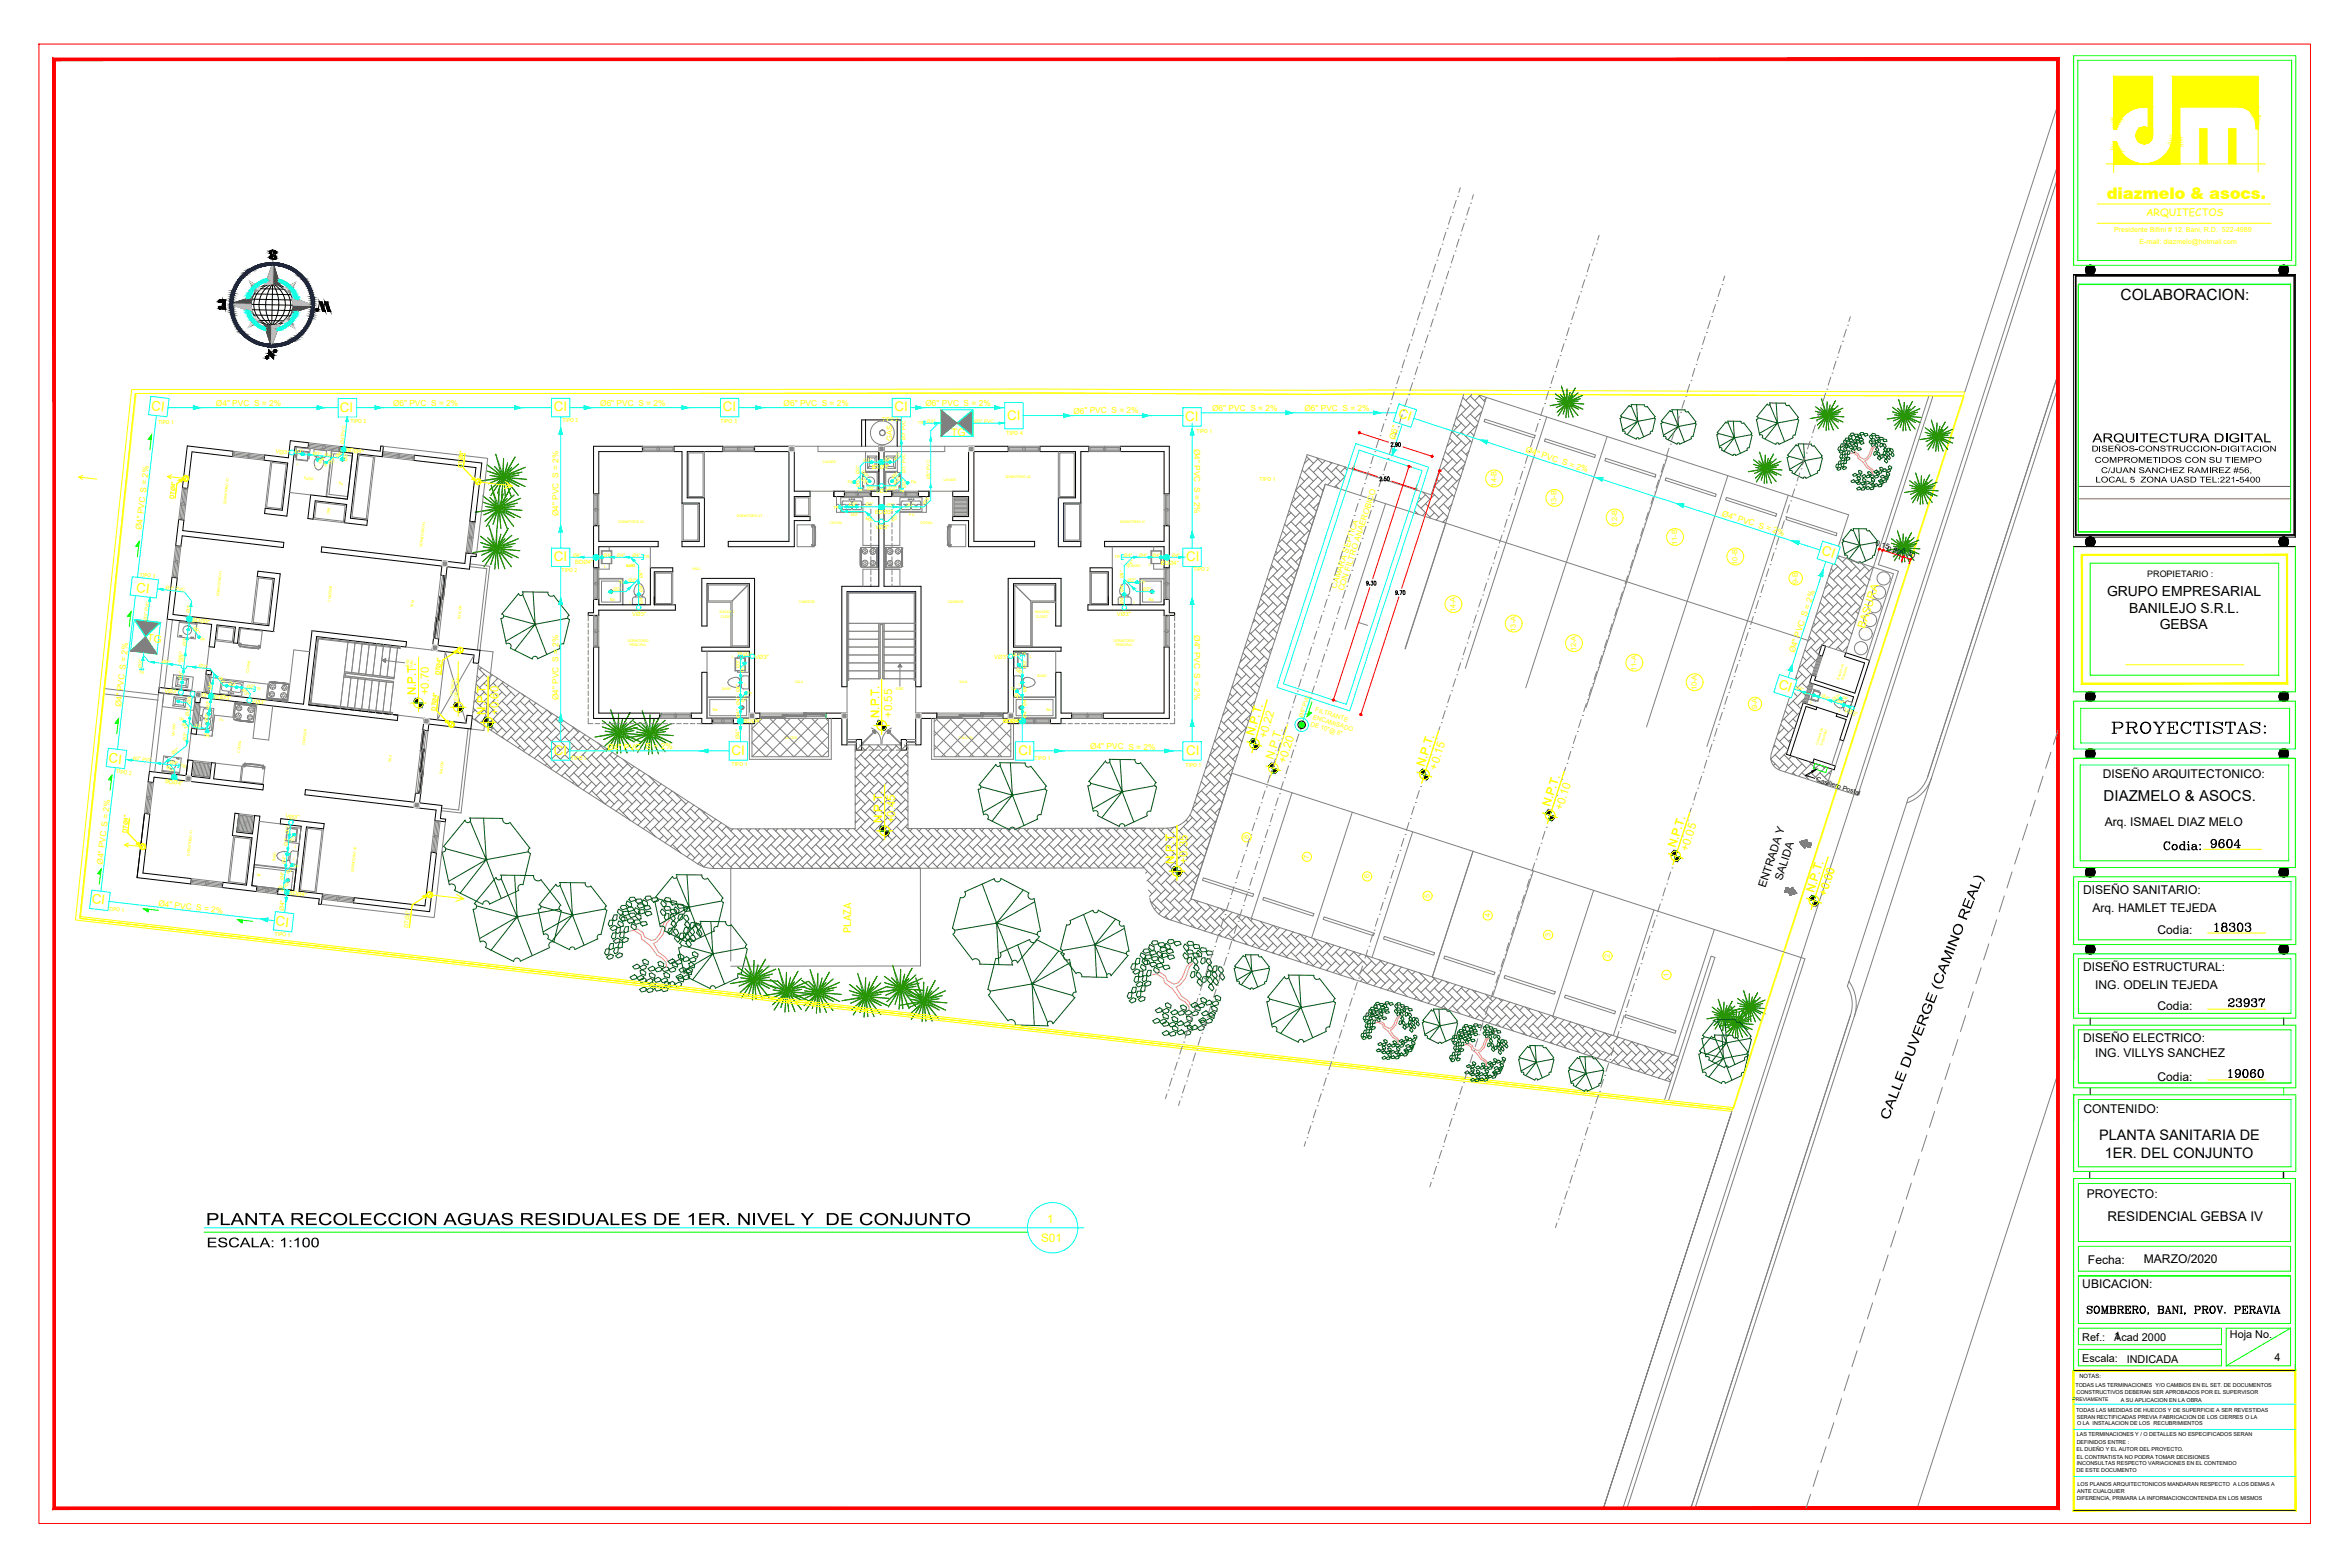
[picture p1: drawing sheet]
<svg xmlns="http://www.w3.org/2000/svg" width="914mm" height="610mm" viewBox="0 0 914 610" stroke-linecap="round" stroke-linejoin="round" font-family="sans-serif">
<defs><g id="words">
<text font-size="7.9" x="820.6" y="286.5">PROYECTISTAS:</text>
<text font-size="7.3" x="80.1" y="476.6">PLANTA RECOLECCION AGUAS RESIDUALES DE 1ER. NIVEL Y DE CONJUNTO</text>
<text font-size="7.1" x="860.4" y="363.7">18303</text>
<g font-size="6.6">
<text x="840.7" y="332">Codia:</text>
<text x="859" y="330.9">9604</text>
<text x="866.1" y="393">23937</text>
<text x="866.1" y="420.5">19060</text>
<text x="811" y="512.6">SOMBRERO, BANI, PROV. PERAVIA</text>
</g>
<text font-size="6.2" fill="#ff0" x="819.7" y="77.3">diazmelo &amp; asocs.</text>
<text font-size="6" x="825.1" y="116.8">COLABORACION:</text>
<text font-size="5.9" x="818.5" y="311.7">DIAZMELO &amp; ASOCS.</text>
<g font-size="5.8">
<text x="734.8" y="436" transform="rotate(-69 734.8 436)">CALLE DUVERGE (CAMINO REAL)</text>
<text x="80.6" y="485.2">ESCALA: 1:100</text>
</g>
<g font-size="5.6">
<text x="816.8" y="443.7">PLANTA SANITARIA DE</text>
<text x="819" y="450.4">1ER. DEL CONJUNTO</text>
</g>
<g font-size="5.4">
<text x="814.2" y="172.1">ARQUITECTURA DIGITAL</text>
<text x="819.9" y="231.8">GRUPO EMPRESARIAL</text>
<text x="828.5" y="238.3">BANILEJO S.R.L.</text>
<text x="840.4" y="244.8">GEBSA</text>
</g>
<g font-size="5.2" fill="#ff0">
<text x="58.7" y="159.5" transform="rotate(7 58.7 159.5)">CI</text>
<text x="132.2" y="160.3">CI</text>
<text x="215.5" y="160">CI</text>
<text x="281.2" y="160">CI</text>
<text x="348.1" y="160">CI</text>
<text x="391.9" y="163.5">CI</text>
<text x="461.2" y="163.6">CI</text>
<text x="543.8" y="162.3" transform="rotate(18 543.8 162.3)">CI</text>
<text x="708.6" y="215.6" transform="rotate(18 708.6 215.6)">CI</text>
<text x="215.5" y="218.2">CI</text>
<text x="461.5" y="218.2">CI</text>
<text x="52.9" y="230.2" transform="rotate(7 52.9 230.2)">CI</text>
<text x="691.8" y="267.5" transform="rotate(18 691.8 267.5)">CI</text>
<text x="215.5" y="293.6">CI</text>
<text x="284.6" y="293.6">CI</text>
<text x="396.3" y="293.6">CI</text>
<text x="461.5" y="293.6">CI</text>
<text x="42.1" y="296.6" transform="rotate(7 42.1 296.6)">CI</text>
<text x="35.6" y="351.3" transform="rotate(7 35.6 351.3)">CI</text>
<text x="107.1" y="360" transform="rotate(7 107.1 360)">CI</text>
</g>
<text font-size="5.2" x="820" y="474.9">RESIDENCIAL GEBSA IV</text>
<g font-size="4.7">
<text x="818.2" y="302.6">DISEÑO ARQUITECTONICO:</text>
<text x="819" y="321.5">Arq. ISMAEL DIAZ MELO</text>
<text x="810.5" y="347.9">DISEÑO SANITARIO:</text>
<text x="814.2" y="354.7">Arq. HAMLET TEJEDA</text>
<text x="839.5" y="363.4">Codia:</text>
<text x="810.5" y="377.7">DISEÑO ESTRUCTURAL:</text>
<text x="815.3" y="384.8">ING. ODELIN TEJEDA</text>
<text x="839.5" y="393.1">Codia:</text>
<text x="810.5" y="405.3">DISEÑO ELECTRICO:</text>
<text x="815.3" y="411.3">ING. VILLYS SANCHEZ</text>
<text x="839.5" y="420.6">Codia:</text>
<text x="810.7" y="432.9">CONTENIDO:</text>
<text x="811.9" y="465.9">PROYECTO:</text>
<text x="812.4" y="491.6">Fecha:</text>
<text x="834.2" y="491.5">MARZO/2020</text>
<text x="810.2" y="501">UBICACION:</text>
</g>
<g font-size="4.6" fill="#ff0">
<text x="407.5" y="475.7">1</text>
<text x="405.1" y="483.3">S01</text>
</g>
<text font-size="4.5" x="822.6" y="521.3">1</text>
<g font-size="4.4" fill="#ff0">
<text x="161.8" y="270.5" transform="rotate(-90 161.8 270.5)">N.P.T.</text>
<text x="166.9" y="270.5" transform="rotate(-90 166.9 270.5)">+0.70</text>
<text x="188.9" y="278" transform="rotate(-90 188.9 278)">N.P.T.</text>
<text x="194" y="278" transform="rotate(-90 194 278)">+0.60</text>
<text x="342" y="279.3" transform="rotate(-90 342 279.3)">N.P.T.</text>
<text x="347.1" y="279.3" transform="rotate(-90 347.1 279.3)">+0.55</text>
<text x="487.9" y="286.3" transform="rotate(-74 487.9 286.3)">N.P.T.</text>
<text x="492.8" y="287.7" transform="rotate(-74 492.8 287.7)">+0.22</text>
<text x="495.4" y="295.7" transform="rotate(-72 495.4 295.7)">N.P.T.</text>
<text x="500.2" y="297.3" transform="rotate(-72 500.2 297.3)">+0.20</text>
<text x="554.2" y="298.2" transform="rotate(-72 554.2 298.2)">N.P.T.</text>
<text x="559" y="299.8" transform="rotate(-72 559 299.8)">+0.15</text>
<text x="603.1" y="314" transform="rotate(-72 603.1 314)">N.P.T.</text>
<text x="607.9" y="315.6" transform="rotate(-72 607.9 315.6)">+0.10</text>
<text x="343.2" y="320.3" transform="rotate(-90 343.2 320.3)">N.P.T.</text>
<text x="348.3" y="320.3" transform="rotate(-90 348.3 320.3)">+0.45</text>
<text x="652" y="329.9" transform="rotate(-72 652 329.9)">N.P.T.</text>
<text x="456.9" y="336" transform="rotate(-90 456.9 336)">N.P.T.</text>
<text x="462" y="336" transform="rotate(-90 462 336)">+0.35</text>
<text x="656.8" y="331.4" transform="rotate(-72 656.8 331.4)">+0.05</text>
<text x="705.8" y="347.3" transform="rotate(-72 705.8 347.3)">N.P.T.</text>
<text x="710.6" y="348.8" transform="rotate(-72 710.6 348.8)">+0.00</text>
</g>
<g font-size="4.3" fill="#ff0">
<text x="725.7" y="244.6" transform="rotate(-72 725.7 244.6)">BASURA</text>
<text x="331.2" y="362.8" transform="rotate(-90 331.2 362.8)">PLAZA</text>
</g>
<g font-size="4.3">
<text x="687" y="345.6" transform="rotate(-72 687 345.6)">ENTRADA Y</text>
<text x="693.4" y="342.7" transform="rotate(-72 693.4 342.7)">SALIDA</text>
</g>
<g font-size="4.2">
<text x="810.2" y="521.5">Ref.:</text>
<text x="822.6" y="521.5">Acad 2000</text>
<text x="867.6" y="520.4">Hoja No.</text>
<text x="810.2" y="529.8">Escala:</text>
<text x="827.5" y="530.1">INDICADA</text>
<text x="885" y="529.5">4</text>
</g>
<g font-size="4.1" fill="#ff0">
<text x="370.1" y="169.5">TG</text>
<text x="57.2" y="249.4" transform="rotate(8 57.2 249.4)">TG</text>
</g>
<text font-size="4" fill="#ff0" x="835.1" y="84.2">ARQUITECTOS</text>
<g font-size="3.5">
<text x="813.9" y="175.6">DISEÑOS-CONSTRUCCION-DIGITACION</text>
<text x="815" y="180">COMPROMETIDOS CON SU TIEMPO</text>
<text x="817.5" y="184">C/JUAN SANCHEZ RAMIREZ #56,</text>
<text x="815.4" y="187.7">LOCAL 5 ZONA UASD TEL:221-5400</text>
<text x="835.5" y="224.3">PROPIETARIO :</text>
</g>
<g font-size="3.2" fill="#ff0">
<text x="84" y="157.9">Ø4&quot; PVC S = 2%</text>
<text x="152.9" y="157.9">Ø6&quot; PVC S = 2%</text>
<text x="233.5" y="157.8">Ø6&quot; PVC S = 2%</text>
<text x="304.9" y="157.8">Ø6&quot; PVC S = 2%</text>
<text x="360.1" y="157.8">Ø6&quot; PVC S = 2%</text>
<text x="417.6" y="160.9">Ø6&quot; PVC S = 2%</text>
<text x="471.7" y="159.8">Ø6&quot; PVC S = 2%</text>
<text x="507.6" y="159.8">Ø6&quot; PVC S = 2%</text>
<text x="542.7" y="171.2" transform="rotate(-73 542.7 171.2)">Ø6&quot;</text>
<text x="464.7" y="174.5" transform="rotate(90 464.7 174.5)">Ø4&quot; PVC S = 2%</text>
<text x="593.5" y="176" transform="rotate(18 593.5 176)">Ø4&quot; PVC S = 2%</text>
<text x="217.4" y="200.8" transform="rotate(-90 217.4 200.8)">Ø4&quot; PVC S = 2%</text>
<text x="669.9" y="200.7" transform="rotate(18 669.9 200.7)">Ø4&quot; PVC S = 2%</text>
<text x="55.1" y="206.4" transform="rotate(-83 55.1 206.4)">Ø4&quot; PVC S = 2%</text>
<text x="520" y="229.2" transform="rotate(-72 520 229.2)">CAMARA SEPTICA</text>
<text x="522.8" y="230" transform="rotate(-72 522.8 230)">CON FILTRO ANAEROBICO</text>
<text x="464.7" y="247.1" transform="rotate(90 464.7 247.1)">Ø4&quot; PVC S = 2%</text>
<text x="698.2" y="254.1" transform="rotate(-71 698.2 254.1)">Ø4&quot; PVC S = 2%</text>
<text x="47.1" y="275.2" transform="rotate(-83 47.1 275.2)">Ø4&quot; PVC S = 2%</text>
<text x="217.4" y="272.4" transform="rotate(-90 217.4 272.4)">Ø4&quot; PVC S = 2%</text>
<text x="236.4" y="291.6">Ø4&quot; PVC S = 2%</text>
<text x="424.2" y="291.5">Ø4&quot; PVC S = 2%</text>
<text x="40" y="336.4" transform="rotate(-83 40 336.4)">Ø4&quot; PVC S = 2%</text>
<text x="61.5" y="352.5" transform="rotate(7 61.5 352.5)">Ø4&quot; PVC S = 2%</text>
</g>
<g font-size="2.9" fill="#ff0">
<text x="347.1" y="171.6" transform="rotate(-90 347.1 171.6)">GAS</text>
<text x="582.2" y="189.3" transform="rotate(-90 582.2 189.3)">14-B</text>
<text x="605.7" y="196.8" transform="rotate(-90 605.7 196.8)">13-B</text>
<text x="629.2" y="204.5" transform="rotate(-90 629.2 204.5)">12-B</text>
<text x="652.6" y="212" transform="rotate(-90 652.6 212)">11-B</text>
<text x="676.1" y="219.7" transform="rotate(-90 676.1 219.7)">10-B</text>
<text x="699.6" y="227.1" transform="rotate(-90 699.6 227.1)">9-B</text>
<text x="566.4" y="238.2" transform="rotate(-90 566.4 238.2)">14-A</text>
<text x="589.9" y="245.7" transform="rotate(-90 589.9 245.7)">13-A</text>
<text x="613.4" y="253.4" transform="rotate(-90 613.4 253.4)">12-A</text>
<text x="636.8" y="260.9" transform="rotate(-90 636.8 260.9)">11-A</text>
<text x="660.3" y="268.6" transform="rotate(-90 660.3 268.6)">10-A</text>
<text x="683.8" y="276" transform="rotate(-90 683.8 276)">9-A</text>
<text x="485.9" y="326.4" transform="rotate(-90 485.9 326.4)">8</text>
<text x="509.4" y="334" transform="rotate(-90 509.4 334)">7</text>
<text x="532.8" y="341.6" transform="rotate(-90 532.8 341.6)">6</text>
<text x="556.3" y="349.2" transform="rotate(-90 556.3 349.2)">5</text>
<text x="579.8" y="356.7" transform="rotate(-90 579.8 356.7)">4</text>
<text x="603.3" y="364.4" transform="rotate(-90 603.3 364.4)">3</text>
<text x="626.3" y="372.5" transform="rotate(-90 626.3 372.5)">2</text>
<text x="649.3" y="380.1" transform="rotate(-90 649.3 380.1)">1</text>
</g>
<text font-size="2.9" x="729.6" y="212" transform="rotate(18 729.6 212)">0.150.800.30</text>
<g font-size="2.7" fill="#ff0">
<text x="822.6" y="90.1">Presidente Billini # 12, Bani, R.D. 522-4989</text>
<text x="832.5" y="95">E-mail: diazmelo@hotmail.com</text>
</g>
<text font-size="2.6" x="706.5" y="303.9" transform="rotate(18 706.5 303.9)">Casillero Postal</text>
<text font-size="2.5" fill="#ff0" x="110.4" y="354.5" transform="rotate(-83 110.4 354.5)">Ø4&quot;</text>
<g font-size="2.4" fill="#ff0">
<text x="510.7" y="279.6" transform="rotate(18 510.7 279.6)">ENCAMISADO</text>
<text x="511.6" y="276.7" transform="rotate(18 511.6 276.7)">FILTRANTE</text>
<text x="509.8" y="282.4" transform="rotate(18 509.8 282.4)">DE 10&quot;@ 8&quot;</text>
</g>
<g font-size="2.3" fill="#ff0">
<text x="107.2" y="176.3" transform="rotate(7 107.2 176.3)">VØ</text>
<text x="110.4" y="176.7" transform="rotate(6 110.4 176.7)">3</text>
<text x="111.7" y="176.8" transform="rotate(9 111.7 176.8)">&quot;</text>
<text x="134.5" y="175.8" transform="rotate(7 134.5 175.8)">BDØ4&quot;</text>
<text x="339.2" y="182.4">BDØ3&quot;</text>
<text x="340.7" y="191.7">VØ3&quot;</text>
<text x="340.6" y="199.9">BDØ3&quot;</text>
<text x="340.6" y="205.7">VØ3&quot;</text>
<text x="223.8" y="219.5">BDØ4&quot;</text>
<text x="451.7" y="219.7">BDØ4&quot;</text>
<text x="246" y="239.6">VØ3&quot;</text>
<text x="434.6" y="239.6">VØ3&quot;</text>
<text x="74.7" y="241.8" transform="rotate(7 74.7 241.8)">BDØ3&quot;</text>
<text x="293.8" y="256.2">VØ3&quot;</text>
<text x="386.9" y="256.2">VØ3&quot;</text>
<text x="64" y="269.5" transform="rotate(5 64 269.5)">VØ</text>
<text x="67.2" y="269.7" transform="rotate(6 67.2 269.7)">3&quot;</text>
<text x="75.7" y="270.9" transform="rotate(6 75.7 270.9)">VØ3&quot;</text>
<text x="83" y="271.8" transform="rotate(6 83 271.8)">BDØ3&quot;</text>
<text x="97.9" y="273.6" transform="rotate(6 97.9 273.6)">VØ3&quot;</text>
<text x="289.3" y="281.1">BDØ4&quot;</text>
<text x="390.3" y="281.1">BDØ4&quot;</text>
<text x="506.9" y="279.2" transform="rotate(-72 506.9 279.2)">Ø6&quot; PVC</text>
<text x="717.6" y="277" transform="rotate(18 717.6 277)">VØ</text>
<text x="720.7" y="278" transform="rotate(17 720.7 278)">3</text>
<text x="721.9" y="278.4" transform="rotate(16 721.9 278.4)">&quot;</text>
<text x="287.9" y="287.6" transform="rotate(-90 287.9 287.6)">Ø4&quot;</text>
<text x="64.2" y="304.7" transform="rotate(6 64.2 304.7)">BDØ4&quot;</text>
<text x="111.1" y="318.3" transform="rotate(6 111.1 318.3)">VØ3&quot;</text>
<text x="112.4" y="348.2" transform="rotate(6 112.4 348.2)">BDØ4&quot;</text>
</g>
<text font-size="2.3" x="809.1" y="535.9">NOTAS:</text>
<g font-size="2.2" fill="#ff0">
<text x="280.3" y="164.5">TIPO 3</text>
<text x="391.5" y="169.1">TIPO 4</text>
<text x="179.8" y="182" transform="rotate(-83 179.8 182)">DTØ4&quot;</text>
<text x="67.7" y="194.1" transform="rotate(-83 67.7 194.1)">DTØ4&quot;</text>
<text x="171" y="262.8" transform="rotate(-83 171 262.8)">DTØ4&quot;</text>
<text x="169.4" y="276.4" transform="rotate(-83 169.4 276.4)">DTØ4&quot;</text>
<text x="49.2" y="324" transform="rotate(-83 49.2 324)">DTØ4&quot;</text>
<text x="158.8" y="361" transform="rotate(-83 158.8 361)">DTØ4&quot;</text>
</g>
<g font-size="2.1" fill="#ff0">
<text x="61.5" y="164.8">TIPO 1</text>
<text x="136.4" y="164.5">TIPO 2</text>
<text x="218.8" y="164.2">TIPO 2</text>
<text x="343.3" y="163.9">TIPO 2</text>
<text x="465.6" y="168.3">TIPO 1</text>
<text x="490.1" y="187.2">TIPO 1</text>
<text x="464.4" y="222">TIPO 2</text>
<text x="54.3" y="224.3" transform="rotate(6 54.3 224.3)">TIPO 3</text>
<text x="218.5" y="222.7">TIPO 2</text>
<text x="222.2" y="295.8">TIPO 1</text>
<text x="284.7" y="297.9">TIPO 1</text>
<text x="402.6" y="295.6">TIPO 1</text>
<text x="461.3" y="298.4">TIPO 1</text>
<text x="45.1" y="300.8" transform="rotate(6 45.1 300.8)">TIPO 2</text>
<text x="42.2" y="354.2" transform="rotate(5 42.2 354.2)">TIPO 1</text>
<text x="106.8" y="364" transform="rotate(6 106.8 364)">TIPO 1</text>
</g>
<g font-size="2.1">
<text x="807.5" y="539.7">TODAS LAS TERMINACIONES Y/O CAMBIOS EN EL SET. DE DOCUMENTOS</text>
<text x="808" y="542.4">CONSTRUCTIVOS DEBERAN SER APROBADOS POR EL SUPERVISOR</text>
<text x="825.2" y="545.3">A SU APLICACION EN LA OBRA</text>
<text x="807.8" y="549.3">TODAS LAS MEDIDAS DE HUECOS Y DE SUPERFICIE A SER REVESTIDAS</text>
<text x="808.1" y="551.9">SERAN RECTIFICADAS PREVIA FABRICACION DE LOS CIERRES O LA</text>
<text x="808.3" y="554.4">O LA INSTALACION DE LOS RECUBRIMIENTOS</text>
<text x="808.1" y="561.7">DEFINIDOS ENTRE :</text>
<text x="808.1" y="558.7">LAS TERMINACIONES Y / O DETALLES NO ESPECIFICADOS SERAN</text>
<text x="808" y="564.5">EL DUEÑO Y EL AUTOR DEL PROYECTO.</text>
<text x="808.1" y="569.9">INCONSULTAS RESPECTO VARIACIONES EN EL CONTENIDO</text>
<text x="808.1" y="567.5">EL CONTRATISTA NO PODRA TOMAR DECISIONES</text>
<text x="808" y="572.5">DE ESTE DOCUMENTO</text>
<text x="808.2" y="580.7">ANTE CUALQUIER</text>
<text x="808.3" y="578.2">LOS PLANOS ARQUITECTONICOS MANDARAN RESPECTO A LOS DEMAS A</text>
<text x="808" y="583.5">DIFERENCIA, PRIMARA LA INFORMACIONCONTENIDA EN LOS MISMOS</text>
</g>
<text font-size="2" fill="#ff0" x="95.7" y="323" transform="rotate(-84 95.7 323)">CRB</text>
<text font-size="2" x="806.4" y="545.2">PREVIAMENTE</text>
<g font-size="1.9" fill="#ff0">
<text x="360.7" y="164.5">Ø3&quot;</text>
<text x="379.2" y="164.5">Ø3&quot; PVC</text>
<text x="133.8" y="172.7" transform="rotate(-83 133.8 172.7)">Ø4&quot;PVC</text>
<text x="352.3" y="171.2" transform="rotate(-90 352.3 171.2)">Ø3&quot; PVC</text>
<text x="114.7" y="176.1" transform="rotate(7 114.7 176.1)">Ø3&quot;</text>
<text x="121.7" y="176.9" transform="rotate(7 121.7 176.9)">Ø3&quot;</text>
<text x="126.3" y="177.4" transform="rotate(7 126.3 177.4)">Ø4&quot;</text>
<text x="131.3" y="178.1" transform="rotate(-39 131.3 178.1)">Ø4&quot;</text>
<text x="135.1" y="179.2" transform="rotate(-84 135.1 179.2)">Ø2&quot;</text>
<text x="336" y="179.7">Ø3&quot;</text>
<text x="343.7" y="179.5">Ø3&quot;</text>
<text x="348.4" y="179.2" transform="rotate(-45 348.4 179.2)">Ø3&quot;</text>
<text x="124.4" y="180.4" transform="rotate(-39 124.4 180.4)">Ø4&quot;</text>
<text x="128.3" y="180.9" transform="rotate(-38 128.3 180.9)">Ø2&quot;</text>
<text x="334.5" y="184.3" transform="rotate(-90 334.5 184.3)">Ø3&quot;</text>
<text x="335" y="183.6" transform="rotate(45 335 183.6)">Ø2&quot;</text>
<text x="352.3" y="183.9" transform="rotate(-90 352.3 183.9)">Ø3&quot; PVC</text>
<text x="334.6" y="189.3" transform="rotate(-90 334.6 189.3)">Ø3&quot;</text>
<text x="334.8" y="186.4" transform="rotate(45 334.8 186.4)">Ø3&quot;</text>
<text x="337.4" y="190.5">Ø2&quot;</text>
<text x="345.9" y="190.5">Ø2&quot;</text>
<text x="347.6" y="186.5" transform="rotate(-45 347.6 186.5)">Ø2&quot;</text>
<text x="348.5" y="188.7" transform="rotate(-45 348.5 188.7)">Ø3&quot;</text>
<text x="352.4" y="189.7" transform="rotate(-90 352.4 189.7)">Ø3&quot;</text>
<text x="361.9" y="186.5" transform="rotate(-90 361.9 186.5)">Ø3&quot; PVC</text>
<text x="330.4" y="196.8">Ø2&quot;</text>
<text x="336.8" y="197">Ø2&quot;</text>
<text x="344.9" y="197.1">Ø3&quot;</text>
<text x="352.6" y="197.1">Ø3&quot;</text>
<text x="359.9" y="196.5" transform="rotate(-45 359.9 196.5)">Ø3&quot;</text>
<text x="331.1" y="200.7" transform="rotate(-1 331.1 200.7)">Ø3&quot;</text>
<text x="336.7" y="201.4" transform="rotate(45 336.7 201.4)">Ø3&quot;</text>
<text x="347.4" y="203.3" transform="rotate(-45 347.4 203.3)">Ø3&quot;</text>
<text x="223" y="216.7">Ø4&quot;</text>
<text x="234.9" y="216.7">Ø4&quot;</text>
<text x="240.1" y="216.7">Ø4&quot;</text>
<text x="246" y="216.7">Ø4&quot;</text>
<text x="437.3" y="216.7">Ø4&quot;</text>
<text x="439.1" y="220.8" transform="rotate(-45 439.1 220.8)">Ø4&quot;</text>
<text x="443.3" y="216.7">Ø4&quot;</text>
<text x="448.5" y="216.7">Ø4&quot;</text>
<text x="455.9" y="216.7">Ø4&quot;</text>
<text x="244.6" y="226.4">Ø2&quot;</text>
<text x="250.1" y="225" transform="rotate(-90 250.1 225)">Ø4&quot;</text>
<text x="437.2" y="225" transform="rotate(-90 437.2 225)">Ø4&quot;</text>
<text x="438.7" y="226.4">Ø2&quot;</text>
<text x="64.4" y="229.2" transform="rotate(7 64.4 229.2)">Ø3&quot; PVC</text>
<text x="238.7" y="230">Ø2&quot;</text>
<text x="250.1" y="230.4" transform="rotate(-90 250.1 230.4)">Ø4&quot;</text>
<text x="437.2" y="230.4" transform="rotate(-90 437.2 230.4)">Ø4&quot;</text>
<text x="444.7" y="230">Ø2&quot;</text>
<text x="73.9" y="238.5" transform="rotate(-84 73.9 238.5)">Ø3&quot;</text>
<text x="250.1" y="234.9" transform="rotate(-90 250.1 234.9)">Ø4&quot;</text>
<text x="437.2" y="234.9" transform="rotate(-90 437.2 234.9)">Ø4&quot;</text>
<text x="57.3" y="241.5" transform="rotate(-83 57.3 241.5)">Ø3&quot; PVC</text>
<text x="75" y="244.1" transform="rotate(51 75 244.1)">Ø2&quot;</text>
<text x="72.4" y="251.4" transform="rotate(-83 72.4 251.4)">Ø3&quot;</text>
<text x="62.9" y="257.9" transform="rotate(8 62.9 257.9)">Ø3&quot;</text>
<text x="71.7" y="257.6" transform="rotate(-84 71.7 257.6)">Ø3&quot;</text>
<text x="289.4" y="255.2">Ø3&quot;</text>
<text x="394" y="255.2">Ø3&quot;</text>
<text x="55.2" y="259.8" transform="rotate(-84 55.2 259.8)">Ø3&quot;</text>
<text x="77.4" y="259.6" transform="rotate(8 77.4 259.6)">Ø3&quot;</text>
<text x="84.9" y="263.8" transform="rotate(52 84.9 263.8)">Ø2&quot;</text>
<text x="287.9" y="259.9" transform="rotate(-90 287.9 259.9)">Ø3&quot;</text>
<text x="288.8" y="261.6" transform="rotate(-45 288.8 261.6)">Ø2&quot;</text>
<text x="395.3" y="260.6" transform="rotate(45 395.3 260.6)">Ø2&quot;</text>
<text x="399.4" y="259.9" transform="rotate(-90 399.4 259.9)">Ø3&quot;</text>
<text x="70.8" y="264.4" transform="rotate(-84 70.8 264.4)">Ø3&quot;</text>
<text x="82.3" y="268.6" transform="rotate(-83 82.3 268.6)">Ø3&quot;</text>
<text x="88.9" y="266.7" transform="rotate(6 88.9 266.7)">Ø2&quot;</text>
<text x="94.1" y="268.5" transform="rotate(52 94.1 268.5)">Ø3&quot;</text>
<text x="95.9" y="267.6" transform="rotate(6 95.9 267.6)">Ø2&quot;</text>
<text x="287.9" y="269.3" transform="rotate(-90 287.9 269.3)">Ø4&quot;</text>
<text x="399.4" y="269.3" transform="rotate(-90 399.4 269.3)">Ø4&quot;</text>
<text x="698.6" y="268" transform="rotate(17 698.6 268)">Ø4&quot;</text>
<text x="81.5" y="275.8" transform="rotate(-84 81.5 275.8)">Ø2&quot;</text>
<text x="287.9" y="274.2" transform="rotate(-90 287.9 274.2)">Ø4&quot;</text>
<text x="289.1" y="273.4" transform="rotate(-45 289.1 273.4)">Ø2&quot;</text>
<text x="394.5" y="270.2" transform="rotate(45 394.5 270.2)">Ø2&quot;</text>
<text x="399.4" y="274.6" transform="rotate(-90 399.4 274.6)">Ø4&quot;</text>
<text x="708.6" y="271.3" transform="rotate(20 708.6 271.3)">Ø4&quot;</text>
<text x="713.4" y="272.5" transform="rotate(-24 713.4 272.5)">Ø2&quot;</text>
<text x="714.5" y="273.2" transform="rotate(21 714.5 273.2)">Ø4&quot;</text>
<text x="70.6" y="281.8" transform="rotate(51 70.6 281.8)">Ø2&quot;</text>
<text x="73.6" y="278.4" transform="rotate(-83 73.6 278.4)">Ø3&quot; Ø3&quot;</text>
<text x="81" y="280.9" transform="rotate(-84 81 280.9)">Ø2&quot;</text>
<text x="287.9" y="279.2" transform="rotate(-90 287.9 279.2)">Ø4&quot;</text>
<text x="399.4" y="279.2" transform="rotate(-90 399.4 279.2)">Ø4&quot;</text>
<text x="75.4" y="282.7" transform="rotate(8 75.4 282.7)">Ø3&quot;</text>
<text x="79" y="286.7" transform="rotate(8 79 286.7)">TR</text>
<text x="67.4" y="293.8" transform="rotate(-38 67.4 293.8)">Ø3&quot;</text>
<text x="72.6" y="288.1" transform="rotate(-83 72.6 288.1)">Ø3&quot;</text>
<text x="51.6" y="295.5" transform="rotate(7 51.6 295.5)">Ø3&quot; PVC</text>
<text x="66" y="297.2" transform="rotate(6 66 297.2)">Ø3&quot;</text>
<text x="69.8" y="298.6" transform="rotate(9 69.8 298.6)">TR</text>
<text x="111.8" y="329.1" transform="rotate(-84 111.8 329.1)">Ø3&quot;</text>
<text x="112.4" y="324.3" transform="rotate(-84 112.4 324.3)">Ø3&quot;</text>
<text x="111" y="335.9" transform="rotate(-83 111 335.9)">Ø4&quot;</text>
<text x="108.2" y="345.2" transform="rotate(52 108.2 345.2)">Ø4&quot;</text>
<text x="110.3" y="342.4" transform="rotate(-84 110.3 342.4)">Ø4&quot;</text>
</g>
<g font-size="1.7" fill="#ff0">
<text x="353.8" y="200.8">Fo</text>
<text x="112.9" y="327.9" transform="rotate(-38 112.9 327.9)">Ø2&quot;</text>
<text x="112" y="339.9" transform="rotate(-38 112 339.9)">Ø2&quot;</text>
<text x="110.9" y="345.5" transform="rotate(-38 110.9 345.5)">Ø2&quot;</text>
</g>
<g font-size="1.6" fill="#ff0">
<text x="357.2" y="165.1">TR</text>
<text x="329.9" y="188.1">Dp</text>
<text x="333.7" y="191.3">TR</text>
<text x="349.8" y="191.6">TR</text>
<text x="354.5" y="188.1">Dp</text>
<text x="324.3" y="198">TR</text>
<text x="235" y="220.8">L</text>
<text x="250.6" y="217">TR</text>
<text x="433.7" y="217">TR</text>
<text x="447" y="220.3">L</text>
<text x="240.8" y="226.9">Dp</text>
<text x="443.7" y="226.9">Dp</text>
<text x="237.4" y="233.8">Ba</text>
<text x="447" y="233.8">Ba</text>
<text x="244.9" y="234.9">I</text>
<text x="441.1" y="234.9">I</text>
<text x="77.8" y="248.8" transform="rotate(7 77.8 248.8)">Dp</text>
<text x="284.8" y="255.8">L</text>
<text x="286.9" y="254.6">TR</text>
<text x="397.3" y="254.6">TR</text>
<text x="400.7" y="255.8">L</text>
<text x="54" y="262" transform="rotate(7 54 262)">TR</text>
<text x="289.7" y="266.7">I</text>
<text x="393.6" y="268.6">Dp</text>
<text x="396.3" y="266.7">I</text>
<text x="290.8" y="270">Dp</text>
<text x="704.2" y="273.6" transform="rotate(18 704.2 273.6)">L</text>
<text x="717" y="271.9">Dp</text>
<text x="69.7" y="280" transform="rotate(7 69.7 280)">Dp</text>
<text x="277.3" y="276.6">Ba</text>
<text x="407.2" y="276.6">Ba</text>
<text x="715.3" y="277" transform="rotate(19 715.3 277)">I</text>
<text x="114.6" y="329.7" transform="rotate(7 114.6 329.7)">L</text>
<text x="114.1" y="334.8" transform="rotate(9 114.1 334.8)">I</text>
<text x="114.1" y="337.2" transform="rotate(7 114.1 337.2)">Dp</text>
</g>
<g font-size="1.4" fill="#ff0">
<text x="115.4" y="180.9" transform="rotate(8 115.4 180.9)">L</text>
<text x="122.7" y="181.9" transform="rotate(6 122.7 181.9)">I</text>
<text x="125.7" y="181" transform="rotate(7 125.7 181)">Dp</text>
<text x="320.2" y="180.1">LAVADO</text>
<text x="118.4" y="186.5" transform="rotate(7 118.4 186.5)">BAÑO</text>
<text x="131.9" y="188.4" transform="rotate(6 131.9 188.4)">Ba</text>
<text x="367.1" y="187.2">LAVADO</text>
<text x="391.2" y="186.1">DORMITORIO #2</text>
<text x="88" y="196" transform="rotate(-83 88 196)">DORMITORIO #2</text>
<text x="128.3" y="200.1" transform="rotate(-83 128.3 200.1)">CRB</text>
<text x="240.7" y="203.3">DORMITORIO #2</text>
<text x="286.8" y="201.1">DORMITORIO #3</text>
<text x="322.9" y="203.9">COCINA</text>
<text x="358.1" y="203.9">COCINA</text>
<text x="435.8" y="203.3">DORMITORIO #1</text>
<text x="164.3" y="212.9" transform="rotate(-83 164.3 212.9)">DORMITORIO #3</text>
<text x="243.7" y="220.7">BAÑO</text>
<text x="269.4" y="221.8">HALL</text>
<text x="440.3" y="220.7">BAÑO</text>
<text x="85.3" y="232" transform="rotate(-83 85.3 232)">DORMITORIO #1</text>
<text x="128.6" y="234" transform="rotate(-83 128.6 234)">COMEDOR</text>
<text x="160.7" y="236.3" transform="rotate(-84 160.7 236.3)">SALA</text>
<text x="280" y="238.6">WALKING</text>
<text x="310.9" y="234.5">COMEDOR</text>
<text x="368.8" y="234.5">COMEDOR</text>
<text x="402.6" y="238.6">WALKING</text>
<text x="179.1" y="240.7" transform="rotate(-83 179.1 240.7)">BALCÓN</text>
<text x="280.5" y="240.3">CLOSET</text>
<text x="403" y="240.3">CLOSET</text>
<text x="244.3" y="249.7">DORMITORIO</text>
<text x="245.1" y="251.5">PRINCIPAL</text>
<text x="433.4" y="249.7">DORMITORIO</text>
<text x="434.2" y="251.5">PRINCIPAL</text>
<text x="70.1" y="258.6" transform="rotate(-83 70.1 258.6)">LAVADO</text>
<text x="96.9" y="261.7" transform="rotate(-83 96.9 261.7)">COCINA</text>
<text x="158.9" y="259.6" transform="rotate(-83 158.9 259.6)">SUBE</text>
<text x="160.5" y="259.8" transform="rotate(-83 160.5 259.8)">SUBE</text>
<text x="403.7" y="263.4">BAÑO</text>
<text x="99.8" y="268.4" transform="rotate(6 99.8 268.4)">TR</text>
<text x="281" y="268.5">BAÑO</text>
<text x="309.4" y="265.9">SALA</text>
<text x="348.6" y="268.6">SUBE</text>
<text x="373.4" y="265.9">SALA</text>
<text x="715.6" y="264.5" transform="rotate(-72 715.6 264.5)">Equipo de</text>
<text x="717.4" y="264.5" transform="rotate(-72 717.4 264.5)">Bombeo</text>
<text x="176.2" y="270.7" transform="rotate(-83 176.2 270.7)">VESTIBULO</text>
<text x="177.7" y="272.7" transform="rotate(-83 177.7 272.7)">(DOBLE ALTURA)</text>
<text x="85.3" y="280.3" transform="rotate(7 85.3 280.3)">Fo</text>
<text x="67.8" y="286.5" transform="rotate(-83 67.8 286.5)">LAVADO</text>
<text x="305.1" y="287.4">BALCÓN</text>
<text x="373.3" y="287.4">BALCÓN</text>
<text x="93.3" y="292.8" transform="rotate(-83 93.3 292.8)">COCINA</text>
<text x="118.7" y="289.9" transform="rotate(-83 118.7 289.9)">COMEDOR</text>
<text x="707.5" y="289.6" transform="rotate(-72 707.5 289.6)">Caseta De</text>
<text x="709.1" y="290.1" transform="rotate(-72 709.1 290.1)">Seguridad</text>
<text x="152.1" y="296.6" transform="rotate(-84 152.1 296.6)">SALA</text>
<text x="172.1" y="301.2" transform="rotate(-84 172.1 301.2)">BALCÓN</text>
<text x="73.8" y="332.8" transform="rotate(-83 73.8 332.8)">DORMITORIO #1</text>
<text x="107.1" y="335" transform="rotate(-83 107.1 335)">BAÑO</text>
<text x="99.9" y="340.8" transform="rotate(7 99.9 340.8)">Ba</text>
<text x="137.7" y="339.2" transform="rotate(-83 137.7 339.2)">DORMITORIO #2</text>
</g>
</g></defs>
<!-- layer: MB -->
<g fill="none" stroke="#808080" stroke-width=".39">
<path d="M750.6 154l-32.4 99.9M752.2 154l-21.3 65.7 7.8 2.5-11.2 34.7M342 173.6h-23.7v2.1h23.7M344 173.6h23.6v2.1h-23.6M728.9 220.7l7.9 2.5-10.8 33.3M715.9 287.7l-3.2 9.8M717.3 288.2l-3.2 9.8M647.7 427.9l18.1-55.9 1.5 .4-18 55.7"/>
<circle cx="729.4" cy="235.8" r="2.56"/>
<circle cx="731.1" cy="230.5" r="2.56"/>
<circle cx="732.9" cy="225" r="2.56"/>
<circle cx="724.1" cy="252.2" r="2.56"/>
<circle cx="725.9" cy="246.5" r="2.56"/>
<circle cx="727.7" cy="241.2" r="2.56"/>
</g>
<!-- layer: A-GENM -->
<g fill="none" stroke="#808080" stroke-width=".39">
<path d="M800.8 40.6l-36.3 111.9M800.8 64l-169.3 522.7M800.8 69l-77.9 240.5-30.4-9.9M569.6 153.4l-12.7 39.1-48.3-15.6-44.7 138.2a10.3 10.3 0 0 1-9.8 7.1h-27.6M574.6 153.4l144.7 46.9-4 12.2M578.3 154.6l-31.6 97.8M800.8 150.7l-79.3 244.7M800.8 145.7l-50.7 156.3a13.9 13.9 0 0 1-7.5 8.4M577.8 163.1l19.6 6.3-.4 1-19.5-6.4zM601.2 170.7l19.6 6.3-.3 1-19.6-6.3zM601.8 162.2l-31.6 97.8M624.8 178.3l19.5 6.3-.3 1-19.6-6.3z"/>
<path d="M625.3 169.8l-31.6 97.8M648.8 177.4l-31.6 97.8M539.1 195.9l-15.8 48.9M648.2 185.9l19.6 6.3-.3 1-19.6-6.3zM671.8 193.5l19.5 6.4-.3 .9-19.6-6.3zM672.3 185l-31.6 97.8M695.8 192.7l-31.6 97.7M182.9 219.4l7.7 .9-3.8 32.7M562.6 203.5l-15.8 48.9M695.2 201.1l19.6 6.3-.3 1-19.6-6.3zM713.1 219.4l-14.6 45M715 216.1l13.9 4.6"/>
<path d="M182.8 220.4l6.6 .8-3.7 31.7M65.1 240.9l-3.1 26.5M67.1 241.1l-3.1 26.6M106.4 245.7h.1M121.4 245.4h.1M186 259l98.3 63.5 48.5-.1-.1-32.8M703.5 249.1l-187.9-60.8-52.2 161.4 189.7 61.4M710.3 251.4l7.9 2.5M40.2 269.9l21.4 2.5M40.5 267.8l21.3 2.5M61.7 269.5l-3.5 30.6M62 267.4h.1"/>
<path d="M63.7 269.7l-3.5 30.6M183.7 279.4l88 56.8a10.3 10.3 0 0 0 5.6 1.6M696.3 271.2l-7.1 22M182.1 283.5l-3.6 31.6-6.6-.7M183.2 283.6l-3.8 32.7-7.7-.9M353.3 289.6v32.7l92.2-.1M689.3 293.1a5.1 5.1 0 0 0 3.3 6.5M712.9 299.2l-2.1 6.4M479.2 300.8l223.1 72.2-69.2 213.7M502.7 308.4l-15.8 48.9M526.2 316l-15.8 48.9M742.5 310.5l-23.1 71.3"/>
<path d="M751.6 302.5a15.4 15.4 0 0 1-9.6 9.8M445.4 337.7l-168.1 .2M549.7 323.6l-15.8 48.8M596.6 338.8l-15.8 48.9M447.4 349.4a10.3 10.3 0 0 0 6.9 8.1M454.3 357.5l195.7 63.4M468.2 341.5l19.6 6.3-.3 1-19.6-6.3zM491.7 349.1l19.5 6.3-.3 1-19.6-6.3zM515.2 356.7l19.5 6.4-.3 .9-19.6-6.3zM620.1 346.4l-15.8 48.9M643.6 354l-15.9 48.9M284.3 373.9v-36l73.8-.1 .1 38-73.9 .1"/>
<path d="M538.6 364.3l19.6 6.3-.3 1-19.6-6.3zM562.1 371.9l19.6 6.3-.4 1-19.5-6.3zM585.6 379.5l19.5 6.3-.3 1-19.6-6.3zM667.1 361.6l-15.9 48.9M557.3 380.1l15.9-48.9-15.9 48.9M609.1 387.1l19.5 6.3-.3 1-19.6-6.3zM632.5 394.7l19.6 6.3-.3 1-19.6-6.3zM719.4 381.8l-.6 1.9a13.9 13.9 0 0 1 1.2 11.2l-62.1 191.8M719.5 381.8a15.4 15.4 0 0 1 2 13.6M721.5 395.4l-62 191.3M800.8 417.6l-54.8 169.1M673.9 432.4l-50 154.3 49.7-153.3"/>
</g>
<!-- layer: A-WALL -->
<g fill="none" stroke="#000" stroke-width=".39">
<path d="M72.9 173.5l17.8 2.1-.2 2-15.8-1.8-1.7 14.2-2-.2zM103 177l9.2 1.1 .8-6.6 7.1 .8-.3 2-5-.6-3.2 27.1-8.7-1 .3-2.1 6.6 .8 2.2-18.4-9.2-1.1zM132.4 173.7l15.5 1.8 .3-2 1 .1-.5 4.1-9.4-1.1-3 25 6.7 .8-.3 2-8.6-1 .8-7.1-12.2-1.5-.9 7.2-2-.3 1.1-9.2 14.3 1.7 2-17.9-5-.6zM161.2 177.1l26.3 3-2.7 23-2-.3 2.4-20.9-24.2-2.8zM231 173.6h19v2.1h-17v16.4h-2zM262.3 173.6h18.9v2.1h-13.8v18h6.7v19h-8.7v-2.1h6.7v-14.9h-6.7v-20h-3.1zM293.6 173.6h15.5v17.5h6.1v2.1h-6.1v7.8h6.1v1.5h-6.1v10.2h-25.7v-2.1h23.6v-34.9h-13.4zM376.9 173.6h15.4v2.1h-13.3v34.9h23.6v2.1h-25.7v-10.2h-6.2v-1.5h6.2v-7.8h-6.2v-2.1h6.2zM404.7 173.6h19v2.1h-3.1v20h-6.7v14.9h6.7v2.1h-8.8v-19h6.7v-18h-13.8zM436 173.6h19v18.5h-2v-16.4h-17zM324.5 191.1h4.1v2.1h-4.1zM338.9 191.1v2.1h3.1v34.9h-14.4v39.1h2v-37h26.7v37h2.1v-39.1h-14.4v-34.9h3.1v-2.1"/>
<path d="M338.9 191.1h3.1v-17.5h2v17.5h3.1M338.9 191.1v2.1M347.1 191.1v2.1M357.4 191.1h4.1v2.1h-4.1zM69.5 202.1l2.1 .2-.5 4.1 39.3 4.6-.2 2-39.3-4.6-.5 4.1-2-.2zM125.2 212.7l55.7 6.5 .4-4.1 4.1 .5-.1 1-2.1-.2-.5 5-8.7-.9-.4 3.5-2.1-.2 .4-3.6-46.9-5.4zM181.3 215.1l2.1 .2M231 204.5h2v6.1h23.1v2.1h-23.1v8.2h-2M231 204.5h2h-2M231 204.5v16.4M455 204.5h-2v6.1h-23.2v2.1h23.2v8.2h2M455 204.5h-2h2"/>
<path d="M455 204.5v16.4M66.9 224.6l2.1 .2-1.7 14.3 37.3 4.3 2.2-18.4-6.7-.7 .3-2.1 8.6 1-2.6 22.5-13.3-1.6-.7 6.2-1.5-.2 .7-6.1-7.2-.9-1 8.7-2-.2 1-8.7-17.3-2zM231 220.9h2M233 233.2h-2v5.2h-2.1v1h4.1v-2h29.8v-2.1h-8.2v-12.8h7.2v-1.6h-8.7v14.4h-20.1v-2M273.1 225h20.5v52.4h2.1v2.1h-2.1v2h-8.2v-2h6.2v-26.2h-18.5v-1.5h18.5v-24.7h-16.5v16.4h-2zM392.3 225h20.6v18.5h-2.1v-16.4h-16.4v24.7h18.5v1.5h-18.5v26.2h2v2h-4.1v-2h-2v-2.1h2zM453 233.2h2v5.2h2.1v1h-4.1v-2h-29.7v-2.1h7.9v-12.8h-7v-1.6h8.6v14.4h20.2v-2M453 220.9h2M168.7 248.3l2 .2-.3 2.6 16.4 1.9-.6 5.1-2.1-.2 .4-3.1-16.4-1.9zM231 251.7h2v25.7h23.6v2.1h-25.6zM453 251.7h2v27.8h-25.7v-2.1h23.7zM708.9 250.9l1.4 .5-1.2 3.9-1.5-.5z"/>
<path d="M62 267.4l56.1 6.5 3.3-28.5 36.8 4.2-.3 2.1-34.7-4-3.1 26.5 34.7 4-.2 2.1-76.6-8.9-.2 2-2-.2 .2-2.1-14.3-1.6zM80.3 260.8l2.1 .2-.2 1.5-2.1-.2zM165 279.4l16.4 1.9 .3-3 2.1 .2-.6 5.1-16.3-1.9-.3 2.6-2.1-.3zM269 277.4v2.1M273.1 261.5h2v18h2.1l-.1 2h-4v-2h-4.1v-2.1h4.1zM321.4 277.4h8.2v12.4h-2v-10.3h-6.2zM356.3 277.4h8.3v2.1h-6.2v10.3h-2.1zM410.8 261.5h2.1v15.9h4.1v2.1h-4.1v2h-4.1v-2h2zM417 277.4v2.1M701.6 273.4l5.4 1.7-.3 1-3.9-1.3-6.2 19.1-1.5-.4zM705.1 262.6l1.5 .5-.5 1.5 15.6 5.1 3.8-11.8-7.8-2.5 .5-1.5 9.3 3-10.2 31.3-1.4-.5 2.5-7.8-3.9-1.3 .3-.9 3.9 1.2 2.6-7.8-17.1-5.5zM74.6 283.4l2 .2-.2 2.1-2.1-.3z"/>
<path d="M285.4 281.5v-2v2M333.2 287.7h2.1v4.1h-2.1zM350.7 287.7h2v4.1h-2zM705.9 295.3l8.2 2.7-.4 1.5-8.3-2.7zM56.2 316.4l2.1 .3-2.7 22.9 18.9 2.2-.3 2.1-20.9-2.5zM58.2 300.1l14.2 1.7 .7-6.2 2.1 .3-.7 6.1 7.1 .8 .7-6.1 1.5 .2-.7 6.1 19.5 2.3-.3 2-42.4-5-.2 2.1-2.1-.2zM91.4 316.4l1.5 .2-.8 7.1 6.1 .7 .9-7.1 2 .2-3.1 27.1 2 .2-.2 2-13.3-1.5 .2-2.1 9.2 1.1 2.2-18.4-7.7-.9zM109.3 318.5l16.8 1.9-.2 2.1-6.7-.8-2.8 25 9.1 1.1-.5 4-1-.1 .2-2-16.3-1.9 .3-2.1 6.1 .8 2.9-25.1-8.2-.9zM118.9 307.2l42.3 4.9 .5-3.6 2 .2-.4 3.6 8.6 1.1-.5 5 2 .3-.1 1-4.1-.5 .5-4.1-51.1-5.9zM112.3 346.2l2 .3M137.8 349.2l27.5 3.2 2.5-20.9 2 .3-2.6 22.9-29.7-3.5z"/>
</g>
<!-- layer: None -->
<g fill="none" stroke="#dda56e" stroke-width=".39">
<path d="M720.1 176.4l1-.2 1.6 1 .3 1.1 1.8 1.4 1.7 2.3 1.3 .8 .8 1 .2 1M729 173.6l-.9 .9-1 2.6-1 1.3-.9 .2-1.6-.8-.4-1.1-1.7-1.1M729.6 173.8l-.8 .8-.9 2.6-1.3 1.7-.9 .4 1.2 2.1 1.2 .8 .9 1.3M259.8 357.5l-1.5 1.5-1.6 4.3-1.7 2.2-1.6 .3-2.6-1.3-.7-1.7-2.8-1.9M260.7 357.8l-1.3 1.4-1.5 4.4-2.2 2.7-1.5 .7 2.2 3.6 3 2.4 .4 1M244.9 362.3l1.7-.4 2.8 1.7 .4 1.7 3 2.4 2.8 3.9 2.2 1.2 1.4 1.7 .2 1.6M448.3 379.3l1.7-.5 2.7 1.8 .4 1.7 3.1 2.3 2.8 3.9 2.2 1.3 1.4 1.7 .1 1.6M463.2 374.5l-1.5 1.5-1.6 4.3-1.8 2.1-1.6 .4-2.5-1.3-.7-1.8-2.8-1.9M464 374.8l-1.2 1.4-1.5 4.4-2.3 2.6-1.4 .8 2.1 3.5 3.1 2.4 .4 1M535.3 397.9l1-.3 1.7 1.1 .3 1 1.8 1.5 1.7 2.3 1.3 .7 .8 1 .1 1M544.3 395.1l-.9 .8-1 2.6-1 1.3-1 .3-1.5-.9-.4-1-1.7-1.2M544.8 395.2l-.7 .9-.9 2.6-1.4 1.6-.8 .5 1.2 2 1.9 1.5 .2 .6"/>
<path d="M569.8 406.5l1-.2 1.7 1 .2 1 1.8 1.4 1.7 2.4 1.3 .7 .9 1.1 .1 .9M578.8 403.7l-1 .9-.9 2.5-1.1 1.3-.9 .2-1.6-.8-.4-1-1.7-1.1M579.3 403.8l-.8 .9-.9 2.6-1.3 1.6-.9 .5 1.3 2.1 1.8 1.4 .2 .6"/>
</g>
<!-- layer: PLANTS -->
<g fill="none" stroke="#005716" stroke-width=".39">
<path d="M636.8 157.4l.4 6.5-2.5-6M639.8 157.5l-5.1-.1a.44 .44 0 0 1-.1 .7 .44 .44 0 0 1-.7-.4l-3.3 4.1a.44 .44 0 0 1 .3 .6 .44 .44 0 0 1-.5 .3l1.1 5.1M639.8 157.4l.3 .8 .8-.1 3.1 4M650.5 159.4h5.2l.3 .8 .8-.1 3.1 4-.3 .4 .4 .4M650.6 159.4a.44 .44 0 0 1-.2 .7 .44 .44 0 0 1-.6-.4l-3.4 4.1a.44 .44 0 0 1 .4 .6 .44 .44 0 0 1-.6 .3l1.1 5.1h.8v.8l4.5 2.2 .2-.5h.5l.3 .5 4.5-2.1M652.7 159.4l.4 6.5-2.5-6M688.5 156.8h6.2a.83 .83 0 0 0 .4 .9 .83 .83 0 0 0 1-.1l3.7 4.8M688.6 156.7a.55 .55 0 0 1-.2 .9 .55 .55 0 0 1-.8-.4l-3.9 4.9a.53 .53 0 0 1 .4 .6 .53 .53 0 0 1-.7 .4M691.1 156.8l.5 7.7-3-7.1M630.9 162.2l6.3 1.7M631.3 167.3l5.9-3.4-4 5.2M631.5 167.8l.5-.1 .4 .4-.1 .5 4.4 2.2 .5-.5 .5 .5"/>
<path d="M643.7 162.7l-6.5 1.2 2.4 6M644 162.1l-.2 .4 .3 .4M644.1 162.9l-1.2 4.9-.6 .2v.7l-4.6 2.1M646.8 164.2l6.3 1.7M647.2 169.3l5.9-3.4-4.1 5.2M658.8 169.8l-.7 .1v.7M659.6 164.7l-6.5 1.2 2.3 6M660 164.9l-1.2 4.9M668 169.1l1.1 5.1h.8v.8M668.2 168.2a.44 .44 0 0 1 .3 .6 .44 .44 0 0 1-.5 .3M668.5 168.6l6.4 1.7M669 173.7l5.9-3.4-4.1 5.2"/>
<path d="M669.9 175.1l4.4 2.1 .5-.5 .6 .5M671.6 164.2l-3.4 4.1M671.6 164.1a.42 .42 0 0 0 .6 .4 .42 .42 0 0 0 .1-.7l5.1 .1 .4 .7 .8-.1M674.4 163.9l.5 6.4-2.5-5.9M678.5 164.5l3.2 4-.3 .5 .4 .4-1.2 4.8-.7 .2v.7l-4.6 2.1M681.4 169.1l-6.5 1.2 2.3 6.1M683.4 163.2l1.3 6a.7 .7 0 0 1 1 .1 .7 .7 0 0 1 0 .9l5.3 2.7a.64 .64 0 0 1 .6-.6 .64 .64 0 0 1 .6 .5l5.5-2.5M684.1 162.5l7.5 2M684.6 168.6l7-4.1-4.8 6.3M695.4 178l1.1 5.1 .5-.1 .4 .4-.1 .5 4.4 2.2M695.6 177.1a.44 .44 0 0 1 .3 .6 .44 .44 0 0 1-.5 .3M695.9 177.5l6.3 1.7"/>
<path d="M699.5 163.1l-7.9 1.4 2.8 7.3M699.6 172.7h5.2l.3 .8 .8-.1M699.7 172.7a.44 .44 0 0 1-.2 .7 .44 .44 0 0 1-.6-.4l-3.4 4.1M699.8 162.4l-.3 .5 .4 .5-1.4 5.8-.8 .3v.8M701.8 172.7l.4 6.5-2.5-6M705.9 173.4l3.1 4M708.7 178l-6.5 1.2 2.3 6M709 177.4l-.3 .4 .4 .4-1.2 4.9M715.5 173.9l.7-.1-.1 1.2-.6 .3-.4-.5zM715.6 175.8l.9-.7 .7 .2-.2 .6-.9 .4zM715.6 179.4l.8-.1-.1 1.2-.7 .2-.4-.4zM716.2 176.9l.7-.1v1.2l-.7 .3-.4-.5z"/>
<path d="M716.3 178.8l.9-.7 .7 .3-.1 .5-.9 .4zM716.5 172.6h.7l-.1 1.2-.6 .2-.4-.4zM717.2 175.6h.8l-.2 1.1-.6 .3-.3-.5zM717.5 171.3l1.1 .5v.8l-.6 .1-.7-.7zM717.6 174l1 .6v.7l-.6 .1-.7-.7zM717.7 179h.8l-.1 1.2-.7 .2-.3-.4zM718 172.7l1 .5v.7l-.6 .2-.7-.7zM718.1 176.7l.7-.1v1.2l-.7 .3-.4-.5zM718.2 178.6l.9-.8 .7 .3-.1 .6-.9 .4zM718.2 170.5l1-.1 .4 .7-1.1 .4-.5-.5zM718.3 173.2l1-.1 .4 .7-1.2 .4-.5-.5zM718.7 171.8h1l.3 .7-1.1 .3-.5-.5z"/>
<path d="M719.1 175.4h.8l-.2 1.1-.6 .3-.3-.4zM719.5 169.4l1.1 .5-.1 .7-.5 .2-.7-.7zM719.8 170.9l1-.1 .3 .7-1.1 .4-.5-.5zM719.8 173.6l1-.1 .4 .7-1.1 .4-.5-.5zM720.2 172.3l1-.1 .4 .7-1.1 .3-.6-.4zM720.2 168.5h1l.4 .7-1.1 .3-.6-.5zM720.7 174.7l1 .5v.7l-.6 .2-.7-.7zM721.3 173.8h1.1l.3 .7-1.1 .3-.5-.5zM721.5 170.9l1 .6v.7l-.6 .1-.7-.6zM721.7 172.3l1.1 .5-.1 .8-.5 .1-.7-.7zM721.8 169l1-.1 .3 .7-1.1 .4-.5-.5zM722.2 170.1h1l.3 .6-1.1 .4-.5-.5z"/>
<path d="M722.4 171.5l1-.1 .4 .7-1.1 .4-.5-.5zM722.9 174.2h1l.4 .7-1.2 .4-.5-.5zM723.3 169.1l1 .6v.6l-.5 .2-.8-.7zM723.7 170.5h1l.4 .7-1.2 .3-.5-.5zM724 168.3l1-.1 .3 .7-1.1 .3-.5-.4zM724 171.9l1-.1 .3 .7-1.1 .3-.5-.4zM725.5 168.7h1l.4 .6-1.2 .4-.5-.5zM727.7 171.2l.8 .8-.1 .7h-.6l-.5-.8zM727.8 169.2l.9 .8-.2 .7h-.6l-.5-.8zM728.5 170.6l1 .1 .2 .8-1.2 .1-.3-.6zM728.5 172.4l.8-.1-.1 1.2-.6 .3-.4-.4zM728.6 168.6l1 .1 .2 .8-1.2 .1-.4-.6z"/>
<path d="M729.3 175.8l.8-.1-.1 1.2-.7 .3-.3-.5zM729.8 172.6h.5l.5 .9-.4 .6-.9-.9zM729.9 171.3l1.1 .2 .1 .7-1.1 .1-.4-.6zM730 174.2h.6l.5 .8-.5 .7-.8-.9zM730.1 169.3l.9 .2 .3 .7-1.2 .1-.4-.5zM730.5 175.9l.6 .1 .5 .9-.5 .6-.8-.9zM730.8 170.7l.9 .8-.2 .7h-.5l-.6-.8zM730.8 177.5h.6l.4 .9-.4 .6-.8-.8zM731.6 170.1l1 .1 .2 .8-1.1 .1-.4-.6zM731.7 172.5l.8-.1-.1 1.2-.6 .3-.4-.4zM732 176.9l.7-.1-.1 1.2-.5 .3-.4-.5zM732.9 172.7h.6l.5 .9-.5 .6-.8-.8z"/>
<path d="M733 175.6l.8-.1-.1 1.2-.6 .3-.4-.5zM733.1 170.8l.9 .2 .3 .7-1.2 .1-.4-.6zM733.2 174.3h.6l.5 .9-.5 .6-.8-.9zM733.2 177.1h.6l.5 .9-.5 .6-.8-.8zM733.5 178.7h.5l.6 .9-.5 .6-.9-.9zM734.3 175.8h.6l.4 .9-.4 .6-.9-.9zM734.5 174.4l.7-.1-.1 1.2-.6 .3-.3-.5zM734.5 177.4h.6l.5 .9-.5 .6-.8-.9zM735.7 174.6h.6l.5 .9-.5 .6-.8-.8zM736 176.2h.5l.5 .9-.5 .6-.8-.9zM696.3 182.6l5.9-3.4-4.1 5.2M707.2 184l-4.5 2-.3-.4h-.5l-.2 .5"/>
<path d="M708 183.1l-.7 .1v.7M714.6 180.6h.8l-.2 1.1-.6 .3-.3-.5zM714.7 182.5l1-.7 .6 .3-.1 .5-.9 .4zM716.7 180.3l.8-.1-.1 1.2-.7 .3-.3-.5zM716.9 182.2l.9-.7 .6 .3-.1 .5-.9 .4zM720.2 187.2l1.1-.6 .5 .4-.2 .5-.9 .2zM720.8 184.7l1.1-.5 .5 .3-.1 .6-1 .2zM721.8 187.3l1.1-.6 .5 .4-.1 .6-1 .2zM722.4 187.9l1-.6 .6 .4-.2 .6-1 .2zM722.4 184.8l1.1-.5 .6 .4-.3 .5-.9 .2zM722.4 190l1.1-.6 .6 .5-.3 .5-.9 .2zM722.6 185.7l.5-.3 .8 .6-.1 .7-1.1-.3z"/>
<path d="M723.2 183.2l.5-.2 .8 .5-.1 .8-1.1-.4zM724 188l1-.5 .6 .3-.2 .6-1 .2zM724 190.2l1.1-.6 .5 .4-.1 .5-1 .3zM724.4 185.2l1.1-.6 .5 .4-.2 .5-.9 .3zM724.7 186.4l.5-.3 .9 .6-.1 .8-1.2-.4zM724.8 188.6l.5-.3 .8 .5-.1 .8-1.1-.4zM725.7 187.7l1.1-.5 .6 .4-.2 .5-.9 .2zM725.9 189.8l1-.5 .6 .4-.1 .5-1 .2zM726 185.3l1.1-.6 .5 .4-.2 .6-.9 .2zM726.8 183.7l.5-.3 .8 .6-.1 .7-1.2-.3zM727.4 187.9l1-.6 .6 .4-.2 .6-1 .2zM727.5 189.9l1-.5 .6 .4-.2 .5-1 .2z"/>
<path d="M727.7 185.3l1-.6 .6 .4-.2 .5-1 .2zM728.1 186.3l.5-.3 .9 .6-.2 .7-1.1-.4zM728.2 188.3l.6-.2 .8 .5-.1 .8-1.1-.4zM729.1 188.7l1-.6 .6 .4-.2 .6-1 .2zM729.1 183.5l1.1-.6 .5 .4-.2 .5-.9 .3zM729.3 185.4l1-.6 .6 .4-.2 .6-1 .2zM730 183.8l.5-.3 .8 .6v.7l-1.2-.4zM730.7 188.8l1-.5 .6 .4-.2 .5-1 .2zM730.7 183.6l1.1-.6 .5 .4-.2 .6-.9 .2zM730.9 187l1.1-.5 .6 .4-.2 .5-1 .2zM731.4 187.2l.5-.2 .9 .5-.2 .8-1.1-.4zM731.5 182l.5-.3 .8 .6-.1 .7-1.2-.3z"/>
<path d="M731.6 185.4l1-.5 .6 .4-.2 .5-.9 .2zM732.4 182.9l1.1-.5 .5 .4-.2 .5-.9 .2zM732.5 187.2l1.1-.6 .5 .4-.1 .5-1 .2zM733.2 185.5l1.1-.5 .5 .4-.2 .5-.9 .2zM733.3 185.5l.5-.2 .8 .5-.1 .8-1.1-.4zM734 183.9l.5-.2 .8 .5-.1 .8-1.1-.4zM734 183l1.1-.5 .5 .4-.2 .5-.9 .3zM734.8 181.4l.5-.2 .8 .5-.1 .8-1.1-.4zM716.8 210.9l1.1 5.1 .8 .1v.8M717 210.1a.44 .44 0 0 1 .4 .5 .44 .44 0 0 1-.6 .3M717.3 210.4l6.3 1.7M717.7 215.5l5.9-3.4-4 5.2"/>
<path d="M718.7 216.9l4.4 2.2M720.3 206l-3.3 4.1M720.3 206a.43 .43 0 0 0 .6 .3 .43 .43 0 0 0 .2-.6h5.1l.3 .8 .8-.1M723.3 205.7l.3 6.4-2.5-5.9M724.2 219l-.6-.5-.5 .6M727.3 206.4l3.2 3.9-.3 .5 .4 .4-1.3 4.9-.6 .1v.7l-4.6 2.1M730.2 210.9l-6.6 1.2 2.4 6.1M195.3 238.9a.87 .87 0 0 1 .7 1 .87 .87 0 0 1-1.1 .7M195.9 239.6l12.3 3.3M201.8 230.9l-6.6 8M203.2 230.3l10 .1a1.32 1.32 0 0 0 .7 1.4 1.32 1.32 0 0 0 1.5-.2l6 7.8a.87 .87 0 0 0-.5 .9 .87 .87 0 0 0 .7 .7l-2.3 9.5a1.08 1.08 0 0 0-1.3 .3 1.08 1.08 0 0 0 .1 1.4M203.3 230.2a.87 .87 0 0 1-.3 1.4 .87 .87 0 0 1-1.2-.7"/>
<path d="M207.4 230.3l.8 12.6-4.8-11.6M194.9 240.6l2.1 9.9M196.8 249.5l11.4-6.6-7.9 10.1M197 250.5a1.12 1.12 0 0 1 1.6 .1 1.12 1.12 0 0 1 0 1.5l8.5 4.3a1.04 1.04 0 0 1 1-1.1 1.04 1.04 0 0 1 1.1 1M218 252.2l-8.8 4.1M220.9 240.5l-12.7 2.4 4.6 11.7M388.9 296.7l10 .1M389 296.7a.87 .87 0 0 1-.3 1.4 .87 .87 0 0 1-1.2-.7l-6.6 8M393.1 296.8l.8 12.5-4.8-11.5M398.9 296.8a1.33 1.33 0 0 0 .7 1.5 1.33 1.33 0 0 0 1.5-.2M401.1 298.1l6 7.8M431.6 295.4l10 .1a1.33 1.33 0 0 0 .7 1.4 1.33 1.33 0 0 0 1.6-.2"/>
<path d="M431.6 295.3a.87 .87 0 0 1-.2 1.5 .87 .87 0 0 1-1.2-.8l-6.5 8M435.8 295.4l.9 12.6-4.9-11.6M443.8 296.8l6.1 7.7a.87 .87 0 0 0-.6 .9 .87 .87 0 0 0 .7 .7M188.2 318.3l1 16.1-6.2-14.9M198.4 320l7.7 9.9M198.5 320a1.71 1.71 0 0 1-2.1 .2 1.71 1.71 0 0 1-.8-1.9l-12.8-.1a1.07 1.07 0 0 1-.3 1.8 1.07 1.07 0 0 1-1.5-1l-8.5 10.4M381 305.3a.87 .87 0 0 1 .7 1.1 .87 .87 0 0 1-1.1 .6l2.1 9.9M381.6 306l12.3 3.3M382.5 315.9l11.4-6.6-7.9 10.1M382.8 317a1.12 1.12 0 0 1 1.5 0 1.12 1.12 0 0 1 0 1.6M384.3 318.6l8.6 4.2a1.04 1.04 0 0 1 1-1 1.04 1.04 0 0 1 1.1 1l8.8-4.2M406.6 307l-12.7 2.3 4.6 11.8"/>
<path d="M407.2 305.8a.87 .87 0 0 0-.6 .9 .87 .87 0 0 0 .8 .8M407.3 307.5l-2.2 9.5a1.08 1.08 0 0 0-1.3 .3 1.08 1.08 0 0 0 0 1.3M423.3 305.7l2.1 9.9M423.7 304a.87 .87 0 0 1 .7 1 .87 .87 0 0 1-1.1 .7M424.3 304.7l12.4 3.3M425.2 314.6l11.5-6.6-8 10.1M425.5 315.6a1.12 1.12 0 0 1 1.5 .1 1.12 1.12 0 0 1 0 1.5l8.6 4.3a1.04 1.04 0 0 1 .9-1.1 1.04 1.04 0 0 1 1.1 1M446.4 317.3l-8.8 4.1M447.7 315.6a1.08 1.08 0 0 0-1.3 .3 1.08 1.08 0 0 0 .1 1.4M449.4 305.6l-12.7 2.4 4.5 11.8M450 306.2l-2.3 9.4M172.1 331.5l2.7 12.7a1.46 1.46 0 0 1 2 .1 1.46 1.46 0 0 1 .1 2l10.9 5.5a1.31 1.31 0 0 1 1.3-1.4 1.31 1.31 0 0 1 1.3 1.3"/>
<path d="M172.5 329.3a1.08 1.08 0 0 1 .9 1.3 1.08 1.08 0 0 1-1.3 .8M173.4 330.2l15.8 4.2M205.6 331.4l-16.4 3 5.9 15.1M206.2 329.9a1.12 1.12 0 0 0-.7 1.2 1.12 1.12 0 0 0 1 .9M206.4 332.1l-2.9 12.1a1.42 1.42 0 0 0-1.7 .4 1.42 1.42 0 0 0 0 1.8M174.5 342.9l14.7-8.5-10.1 13M184.1 353.7l2.8 12.7a1.46 1.46 0 0 1 2 .1 1.46 1.46 0 0 1 0 2M185.4 352.4l15.8 4.3M200.2 340.5l1 16.2-6.2-14.9M201.8 346.4l-11.4 5.3M207.6 340.6l-12.7-.1a1.1 1.1 0 0 1-.4 1.7 1.1 1.1 0 0 1-1.5-.9l-8.4 10.3a1.08 1.08 0 0 1 .8 1.3 1.08 1.08 0 0 1-1.3 .8M207.7 340.6a1.69 1.69 0 0 0 .8 1.9 1.69 1.69 0 0 0 2-.3l7.7 10a1.12 1.12 0 0 0-.7 1.1 1.12 1.12 0 0 0 1 1"/>
<path d="M209.8 352a.87 .87 0 0 1 .7 1 .87 .87 0 0 1-1.1 .7l2.1 9.9M210.4 352.6l12.3 3.4M217.6 353.7l-16.4 3 5.9 15.1M217.7 343.3l10 .1a1.33 1.33 0 0 0 .7 1.5 1.33 1.33 0 0 0 1.5-.2M217.8 343.3a.87 .87 0 0 1-.3 1.4 .87 .87 0 0 1-1.2-.7l-6.6 8M218.4 354.3l-2.9 12.1M221.9 343.4l.8 12.6-4.8-11.6M229.9 344.7l6.1 7.8M235.4 353.6l-12.7 2.4 4.6 11.7M235.9 352.4a.87 .87 0 0 0-.5 .9 .87 .87 0 0 0 .7 .8l-2.3 9.5a1.08 1.08 0 0 0-1.2 .3 1.08 1.08 0 0 0 0 1.3l-8.9 4.2M237.2 358l1.3-.1-.2 2-1.1 .4-.6-.7zM238.9 355.9h1.3l-.2 1.9-1.1 .5-.6-.8z"/>
<path d="M240.7 353.7l1.7 .9v1.2l-.9 .2-1.3-1.1zM240.8 358.2l1.7 1v1.1l-1 .3-1.1-1.2zM241.4 356l1.7 .9v1.2l-.9 .2-1.2-1.1zM241.8 352.3l1.7-.1 .6 1.1-1.9 .6-.8-.8zM242 356.8l1.6-.1 .6 1.1-1.9 .7-.8-.8zM242.6 354.6l1.6-.1 .6 1.1-1.8 .6-.9-.7zM244 350.5l1.7 1v1.1l-.9 .2-1.2-1.1zM244.4 353l1.7-.1 .6 1.1-1.9 .6-.8-.8zM244.5 357.5l1.7-.1 .6 1.2-1.9 .6-.8-.8zM245.2 349.1l1.6-.1 .6 1.1-1.8 .7-.9-.8zM245.2 355.3l1.6-.1 .6 1.1-1.8 .7-.9-.8zM245.9 359.3l1.7 1v1.1l-.9 .3-1.2-1.2z"/>
<path d="M247 357.9l1.7-.1 .6 1.2-1.9 .6-.8-.8zM247.2 353.1l1.7 .9v1.2l-.9 .2-1.2-1.1zM247.7 355.3l1.7 1v1.2l-.9 .2-1.2-1.2zM247.8 349.8l1.6-.1 .6 1.2-1.9 .6-.8-.9zM248.4 351.7l1.6-.1 .6 1.2-1.8 .6-.9-.8zM248.9 353.9h1.6l.6 1.1-1.9 .6-.8-.8zM249.6 358.6l1.7-.1 .6 1.2-1.9 .6-.8-.8zM250.3 350l1.7 1v1.1l-1 .3-1.2-1.2zM251 352.4l1.6-.1 .6 1.1-1.8 .7-.9-.8zM251.4 348.7l1.7-.1 .5 1.1-1.8 .6-.9-.8zM251.4 354.7l1.7-.1 .6 1.1-1.9 .6-.8-.8zM254 349.3h1.6l.6 1.1-1.8 .6-.9-.8z"/>
<path d="M255.8 349.6l12.3 3.3M256.7 359.5l11.4-6.6-7.9 10.1M257.6 353.6l1.5 1.3-.3 1.1-1 .1-.9-1.4zM257.8 350.3l1.4 1.3-.2 1.1h-1l-.9-1.3zM259 352.5l1.6 .3 .4 1.2-2 .2-.6-.9zM259 355.5l1.3-.1-.1 2-1.1 .4-.6-.7zM259.2 349.2l1.6 .2 .3 1.2-1.9 .3-.7-1zM261.1 355.8l.9 .1 .8 1.4-.8 1.1-1.3-1.5zM261.4 353.7l1.6 .3 .4 1.2-2 .2-.6-.9zM261.5 350.4l1.7 .2 .3 1.3-1.9 .2-.7-1zM261.5 358.4l1 .1 .8 1.5-.8 1-1.4-1.5zM261.7 341l-6.6 7.9a.87 .87 0 0 1 .7 1 .87 .87 0 0 1-1 .7l2.1 9.9a1.13 1.13 0 0 1 1.5 .1 1.13 1.13 0 0 1 .1 1.5l8.5 4.3a1.04 1.04 0 0 1 1-1.1 1.04 1.04 0 0 1 1.1 1l8.8-4.1"/>
<path d="M262.8 352.8l1.5 1.3-.3 1.1h-1l-.9-1.3zM263.1 340.3l10 .1M263.2 340.2a.87 .87 0 0 1-.3 1.4 .87 .87 0 0 1-1.2-.7M264.2 351.7l1.6 .2 .4 1.2-2 .3-.6-1zM264.3 355.7l1.3-.1-.1 2-1.1 .5-.6-.8zM266.3 356l1 .1 .8 1.4-.8 1.1-1.3-1.5zM266.6 352.9l1.6 .2 .3 1.3-1.9 .2-.6-1zM266.8 358.6l1 .1 .7 1.5-.7 1-1.4-1.5zM267.3 340.3l.8 12.6-4.8-11.6M268.9 358.9l1.3-.1-.2 1.9-1 .5-.6-.7zM271 359.2h.9l.8 1.5-.8 1-1.3-1.4zM272.4 358.4l10 .1a1.33 1.33 0 0 0 .6 1.5 1.33 1.33 0 0 0 1.6-.2"/>
<path d="M272.4 358.4a.87 .87 0 0 1-.2 1.4 .87 .87 0 0 1-1.2-.7l-6.6 7.9a.87 .87 0 0 1 .7 1.1 .87 .87 0 0 1-1.1 .6M273.1 340.4a1.3 1.3 0 0 0 .6 1.4 1.3 1.3 0 0 0 1.6-.2l6 7.8a.87 .87 0 0 0-.5 .9 .87 .87 0 0 0 .7 .8l-2.3 9.4M276.6 358.5l.8 12.6-4.9-11.6M280.8 350.5l-12.7 2.4 4.6 11.8M284.6 359.8l6 7.7a.87 .87 0 0 0-.5 .9 .87 .87 0 0 0 .7 .8M382.2 343.9l5.6 15.2-16.4 2.8M387.8 359.1l15.7 4.5M398.1 346.2l-10.3 12.9 14.8-8.3M415 359.8l-2.4 9.4M415.1 359.8a1.06 1.06 0 0 0 1.3-.3 1.06 1.06 0 0 0-.1-1.4l9-4a1.02 1.02 0 0 0 1 1 1.02 1.02 0 0 0 1-1l8.5 4.4a1.14 1.14 0 0 0 0 1.5 1.14 1.14 0 0 0 1.5 .1l2 9.9a.87 .87 0 0 0-1 .7 .87 .87 0 0 0 .7 1M421.6 355.7l4.4 11.8-12.7 2.3M434.1 357.5l-8.1 10 11.5-6.4"/>
<path d="M186.5 365.2l14.7-8.5-10.1 13M188.9 368.6l10.9 5.4M211.3 362.5l11.4-6.5-7.9 10.1M211.6 363.6a1.12 1.12 0 0 1 1.5 0 1.12 1.12 0 0 1 0 1.6l8.5 4.2a1.04 1.04 0 0 1 1-1 1.04 1.04 0 0 1 1.1 1M213.9 368.6l-11.4 5.3a1.29 1.29 0 0 0-1.4-1.2 1.29 1.29 0 0 0-1.2 1.3M215.5 366.4a1.42 1.42 0 0 0-1.7 .5 1.42 1.42 0 0 0 .1 1.7M235.8 369.2l1.3-.1-.2 2-1.1 .4-.6-.7zM236 372.4l1.6-1.2 1 .4-.2 1-1.5 .7zM237.4 361.2l1.6-1.2 1 .5-.1 .9-1.6 .7zM237.5 367.1l1.2-.1-.1 2-1.1 .4-.6-.7zM238.4 363l1.3-.1-.2 1.9-1.1 .5-.5-.8zM238.7 366.1l1.5-1.1 1.1 .4-.2 1-1.5 .6z"/>
<path d="M239.3 368.7l1.3-.1-.2 1.9-1.1 .5-.6-.8zM239.5 371.9l1.6-1.2 1 .4-.1 1-1.6 .6zM240.1 360.9l1.3-.1-.2 2-1.1 .4-.5-.8zM241 366.6l1.3-.1-.2 2-1.1 .4-.6-.8zM241.6 362.7l1.3-.2-.2 2-1.1 .5-.6-.8zM241.8 365.8l1.6-1.2 1.1 .5-.2 1-1.5 .6zM243.3 360.6l1.3-.1-.2 2-1.1 .4-.6-.8zM246.2 376l1.7-.9 1 .6-.3 .9-1.6 .4zM248.8 376.3l1.8-1 .9 .7-.3 .9-1.6 .3zM249.1 377.7l.8-.4 1.4 .9-.2 1.2-1.9-.6zM250.1 373.5l.8-.4 1.4 1-.2 1.2-1.8-.6zM252.1 376.8l1.8-.9 .9 .6-.3 .9-1.6 .4z"/>
<path d="M252.6 378.8l.9-.3 1.4 .8-.2 1.3-1.9-.6zM254.8 377.1l1.7-1 1 .7-.3 .9-1.6 .4zM256.1 374.4l.8-.4 1.4 .9-.2 1.2-1.9-.6zM257.5 377l1.8-1 1 .7-.3 .9-1.7 .4zM258.3 378.7l.9-.5 1.4 1-.2 1.2-1.9-.6zM260 374l1.7-1 1 .7-.3 .9-1.7 .3zM260.2 377.2l1.7-.9 1 .6-.3 .9-1.6 .4zM260.3 361.1l1.3-.1-.2 2-1 .5-.6-.8zM261.5 374.5l.8-.4 1.4 .9-.2 1.3-1.9-.7zM262.4 361.4l.9 .1 .8 1.5-.8 1-1.3-1.5zM262.6 374.2l1.8-.9 .9 .6-.3 .9-1.6 .4zM262.8 364.1h1l.8 1.5-.8 1-1.3-1.4z"/>
<path d="M263 379.9l1.7-.9 1 .6-.3 .9-1.6 .4zM263.8 371.5l.9-.4 1.4 .9-.2 1.3-1.8-.7zM264.1 368.8l2.1 9.8M264.1 377.2l1.8-.9 1 .6-.4 1-1.6 .3zM264.8 363.1l1.3-.2-.2 2-1 .5-.7-.8zM265.1 367.7l12.3 3.4M265.5 373.1l1.7-.9 1 .6-.3 .9-1.6 .4zM266 377.7l11.4-6.6-7.9 10.1M266.2 378.6a1.12 1.12 0 0 1 1.5 .1 1.12 1.12 0 0 1 .1 1.5M266.5 360.8l1.3-.1-.1 2-1.1 .5-.6-.7zM266.8 377.4l1.7-.9 1 .7-.3 .9-1.6 .4zM266.8 363.3l1 .1 .7 1.5-.7 1-1.4-1.5z"/>
<path d="M266.9 377.4l.9-.3 1.4 .9-.2 1.2-1.9-.6zM267.3 366l1 .1 .7 1.4-.7 1-1.4-1.4zM268 374.8l.9-.4 1.4 .9-.2 1.3-1.8-.7zM268.1 373.3l1.8-.9 .9 .6-.3 .9-1.6 .4zM268.5 361.1l1 .1 .8 1.5-.8 1-1.3-1.5zM269 363.8l1 .1 .7 1.4-.7 1-1.4-1.4zM269.4 370.6l.8-.4 1.4 .9-.2 1.3-1.8-.7zM271.4 361.8l1 .1 .8 1.4-.8 1.1-1.4-1.5zM279.2 360.5a1.08 1.08 0 0 0-1.2 .4 1.08 1.08 0 0 0 0 1.3M288.5 378.6a1.08 1.08 0 0 0-1.3 .4 1.08 1.08 0 0 0 0 1.3M290.1 368.7l-12.7 2.4 4.5 11.7M290.8 369.2l-2.3 9.5"/>
<path d="M370.6 361.2l3.1-12.1a1.4 1.4 0 0 0 1.7-.4 1.4 1.4 0 0 0 0-1.7l11.5-5.2a1.29 1.29 0 0 0 1.3 1.3 1.29 1.29 0 0 0 1.3-1.3l10.9 5.6a1.46 1.46 0 0 0 0 2 1.46 1.46 0 0 0 2 .1l2.5 12.8M370.6 361.2a1.12 1.12 0 0 1 .9 1 1.12 1.12 0 0 1-.7 1.2M387.5 372.8l-3.1 12.1M393.9 374.1l-6.1-15 .8 16.2M396 367.6l5.6 15.2-16.4 2.8M400.6 365.5l-11.4 5.1a1.42 1.42 0 0 1 0 1.8 1.42 1.42 0 0 1-1.7 .4M400.7 365.5a1.29 1.29 0 0 0 1.3 1.2 1.29 1.29 0 0 0 1.3-1.3l10.8 5.7M404.9 362.3a1.08 1.08 0 0 0-1.3 .8 1.08 1.08 0 0 0 .9 1.3l-8.6 10.2a1.08 1.08 0 0 0-1.5-1 1.08 1.08 0 0 0-.4 1.8l-12.8-.3a1.69 1.69 0 0 0-.8-1.9 1.69 1.69 0 0 0-2 .2l-7.6-10M411.9 370l-10.3 12.8 14.8-8.3M412.7 369.2a.87 .87 0 0 1 .7 .8 .87 .87 0 0 1-.6 .9M412.8 370.9l5.9 7.8a1.33 1.33 0 0 1 1.6-.2 1.33 1.33 0 0 1 .6 1.5M414.2 371.1a1.46 1.46 0 0 0 0 1.9 1.46 1.46 0 0 0 2 .2"/>
<path d="M416.2 373.2l2.5 12.8M426 367.5l12.3 3.6M430.7 379.2l-4.7-11.7 .7 12.7M438.9 371.7l-6.6 7.9a.87 .87 0 0 0-1.2-.8 .87 .87 0 0 0-.2 1.4l-10-.2M440.6 375l1.3-.1-.3 2-1 .4-.6-.8zM440.8 378.2l1.5-1.3 1.1 .5-.1 1-1.6 .6zM441.8 379.9l1.3-.1-.2 2-1.1 .4-.6-.7zM442.3 372.9l1.3-.1-.3 2-1 .4-.6-.8zM443.5 377.8l1.3-.1-.2 2-1.1 .5-.6-.8zM444 370.6l1.8 1v1.1l-1 .3-1.2-1.2zM444.1 375.2l1.8 .9-.1 1.2-.9 .2-1.2-1.2zM444.8 372.9l1.7 1v1.1l-1 .3-1.1-1.2z"/>
<path d="M445 379.6l1.3-.1-.2 2-1.1 .4-.6-.7zM445.2 369.3l1.7-.2 .5 1.2-1.8 .6-.9-.8zM445.3 373.8l1.7-.1 .6 1.1-1.9 .6-.8-.7zM446 371.6l1.6-.1 .6 1.1-1.9 .6-.8-.8zM446.7 377.5l1.3-.1-.3 2-1 .5-.6-.8zM447.4 367.5l1.7 .9v1.1l-.9 .3-1.2-1.2zM447.8 370l1.6-.1 .6 1.1-1.8 .6-.9-.8zM447.9 374.5l1.7-.1 .6 1.1-1.9 .6-.9-.8zM448.5 366.1l1.7-.1 .6 1.1-1.9 .6-.8-.8zM448.5 372.2h1.7l.6 1.1-1.9 .6-.8-.8zM449.3 376.3l1.7 .9v1.2l-1 .2-1.2-1.2zM450.4 374.9l1.7-.1 .6 1.1-1.9 .7-.9-.8z"/>
<path d="M450.6 370l1.7 1v1.2l-.9 .2-1.2-1.2zM451 372.3l1.8 1v1.1l-1 .3-1.2-1.2zM451.1 366.8l1.7-.1 .6 1.1-1.9 .6-.8-.8zM451.8 368.7l1.6-.1 .6 1.1-1.9 .6-.8-.8zM452.2 370.9l1.7-.1 .6 1.1-1.9 .7-.8-.8zM453 375.6l1.6-.1 .6 1.1-1.8 .6-.9-.8zM453.6 367l1.7 .9v1.2l-.9 .2-1.2-1.1zM454.3 369.4l1.7-.1 .6 1.1-1.9 .6-.8-.8zM454.8 365.6l1.6-.1 .6 1.1-1.8 .6-.9-.7zM454.8 371.6l1.7-.1 .6 1.2-1.9 .6-.9-.8zM457.4 366.3l1.6-.1 .6 1.1-1.9 .7-.8-.8zM461 370.6l1.4 1.3-.2 1.1h-1l-.9-1.4z"/>
<path d="M461.1 367.2l1.5 1.3-.2 1.2h-1l-1-1.4zM462.4 369.5l1.6 .2 .3 1.3-1.9 .2-.6-1zM462.4 372.5l1.3-.1-.2 1.9-1 .5-.7-.7zM462.5 366.1l1.7 .3 .3 1.2-1.9 .2-.7-.9zM463.7 378.1l1.2-.1-.1 1.9-1.1 .5-.5-.7zM464.4 372.8h1l.8 1.5-.8 1-1.4-1.4zM464.8 370.7l1.6 .3 .3 1.2-1.9 .2-.7-1zM464.9 367.4l1.6 .2 .4 1.3-2 .2-.6-1zM464.9 375.4l1 .1 .7 1.4-.7 1.1-1.4-1.5zM465.7 378.4l1 .1 .8 1.4-.8 1-1.3-1.4zM466.2 369.7l1.4 1.3-.2 1.2h-1l-.9-1.4zM467.6 368.6l1.6 .3 .3 1.2-1.9 .2-.7-.9z"/>
<path d="M467.7 372.7l1.3-.1-.2 1.9-1 .5-.7-.7zM469.7 373h1l.8 1.5-.8 1-1.4-1.4zM469.9 377.8l1.3-.1-.2 1.9-1 .6-.7-.8zM469.9 369.9l1.7 .2 .3 1.2-1.9 .3-.7-1zM470.2 375.6l1 .1 .7 1.4-.7 1.1-1.4-1.5zM471.9 378.1l1 .1 .8 1.4-.8 1.1-1.4-1.5zM472.3 375.9l1.3-.2-.2 2-1 .5-.7-.8zM474.3 376.1l1 .1 .8 1.5-.8 1-1.4-1.5zM474.8 378.8h.9l.8 1.5-.7 1-1.4-1.4zM480.8 376.2l6.3 1.7M483.8 371.8l-3.4 4a.44 .44 0 0 1 .4 .6 .44 .44 0 0 1-.5 .3l1 5.1 .8 .1v.7M483.8 371.7a.42 .42 0 0 0 .6 .4 .42 .42 0 0 0 .1-.7l5.2 .1 .3 .7 .8-.1"/>
<path d="M486.7 371.4l.4 6.5-2.5-6M490.8 372.2l3.1 3.9M493.6 376.7l-6.5 1.2 2.3 6.1M493.9 376.1l-.3 .4 .4 .4-1.2 4.9-.7 .2 .1 .7-4.6 2.1M505.4 379.3l.9 12.7-4.9-11.6M511.2 379.4a1.33 1.33 0 0 0 .7 1.5 1.33 1.33 0 0 0 1.5-.2M511.2 379.4l-9.9-.1a.87 .87 0 0 1-.2 1.4 .87 .87 0 0 1-1.3-.7l-6.5 8a.87 .87 0 0 1 .7 1 .87 .87 0 0 1-1.1 .7M245.1 380.2l1.8-1 .9 .7-.2 .8-1.7 .4zM247.8 380.4l1.7-1 1 .7-.3 .9-1.6 .4zM248.7 381.3l1.8-.9 .9 .6-.3 .9-1.6 .4zM248.8 384.9l1.8-.9 .9 .6-.3 .9-1.6 .4zM251.4 381.6l1.7-1 1 .7-.3 .9-1.6 .4z"/>
<path d="M251.5 385.1l1.7-.9 1 .7-.3 .8-1.6 .4zM252.8 382.4l.8-.4 1.4 .9-.2 1.3-1.9-.6zM254.4 381.1l1.7-.9 1 .6-.3 1-1.6 .3zM254.6 384.6l1.8-1 .9 .7-.3 .9-1.6 .4zM257.1 381.3l1.7-.9 1 .7-.3 .9-1.7 .4zM257.3 384.8l1.7-.9 1 .6-.3 .9-1.6 .4zM258.6 382.1l.8-.4 1.4 .9-.2 1.3-1.9-.7zM259.9 382.7l1.7-.9 1 .6-.3 .9-1.6 .4zM262.5 382.9l1.8-.9 .9 .7-.2 .9-1.7 .4zM263.8 380.2l.9-.4 1.4 .9-.2 1.3-1.9-.6zM265.7 380.2l1.7-1 1 .7-.3 .9-1.7 .4zM267.7 380.3l8.6 4.2a1.04 1.04 0 0 1 1-1 1.04 1.04 0 0 1 1.1 .9"/>
<path d="M287.2 380.4l-8.9 4.1M384.4 384.9a1.12 1.12 0 0 1 .9 1 1.12 1.12 0 0 1-.7 1.1l7.6 10.1a1.69 1.69 0 0 1 2-.2 1.69 1.69 0 0 1 .8 1.8l12.8 .4M401.6 382.8l15.8 4.5M407.7 397.8l-6.1-15 .8 16.1M418.2 388.1l-8.5 10.1a1.08 1.08 0 0 0-1.5-.9 1.08 1.08 0 0 0-.4 1.8M418.7 385.9a1.08 1.08 0 0 0-1.3 .9 1.08 1.08 0 0 0 .9 1.2M439.2 386.2l1.3-.1-.2 1.9-1.1 .5-.6-.8zM439.4 389.3l1.5-1.2 1.1 .5-.2 1-1.5 .6zM440.8 384.1l1.3-.1-.2 2-1.1 .4-.5-.8zM442 383.1l1.6-1.2 1 .5-.1 .9-1.6 .7zM442.7 385.6l1.3-.1-.2 2-1.1 .4-.6-.7zM442.9 388.8l1.5-1.2 1.1 .5-.1 .9-1.6 .7z"/>
<path d="M444.4 383.5h1.2l-.1 1.9-1.1 .5-.6-.8zM445.2 382.8l1.6-1.2 1 .5-.1 .9-1.6 .7zM448.5 397.1l1.7-.9 1 .6-.3 .9-1.6 .4zM449.5 393l1.8-1 .9 .7-.3 .9-1.6 .4zM451.2 397.3l1.7-.9 1 .6-.3 .9-1.7 .4zM452.1 398.3l1.7-1 1 .7-.3 .9-1.6 .4zM452.2 393.2l1.7-.9 1 .6-.3 .9-1.6 .4zM452.4 394.6l.9-.4 1.4 .9-.2 1.3-1.9-.6zM453.5 390.5l.8-.4 1.4 .9-.2 1.3-1.9-.7zM454.8 398.5l1.7-.9 1 .6-.4 .9-1.6 .4zM455.5 393.8l1.7-.9 1 .6-.3 .9-1.6 .4zM456 395.8l.9-.4 1.4 .9-.2 1.3-1.9-.6z"/>
<path d="M456.1 399.4l.9-.4 1.4 .9-.2 1.3-1.9-.7zM457.8 398.1l1.7-1 1 .7-.3 .9-1.7 .4zM458.2 394l1.7-.9 1 .6-.3 .9-1.6 .4zM459.4 391.3l.9-.4 1.4 .9-.2 1.3-1.9-.7zM460.4 398.3l1.8-.9 1 .6-.3 .9-1.7 .4zM460.9 393.9l1.7-.9 1 .6-.3 .9-1.6 .4zM461.7 395.6l.9-.4 1.4 .9-.3 1.3-1.8-.7zM461.9 399l.9-.3 1.4 .9-.2 1.2-1.9-.6zM463.2 399.7l1.8-1 .9 .7-.2 .9-1.7 .4zM463.3 390.9l1.8-.9 .9 .6-.3 .9-1.6 .4zM463.6 394.2l1.7-1 1 .7-.3 .9-1.7 .3zM464.8 391.5l.9-.5 1.4 1-.2 1.2-1.9-.6z"/>
<path d="M465.9 399.9l1.7-1 1 .7-.3 .9-1.6 .4zM466 391.2l1.7-1 1 .7-.3 .9-1.6 .3zM466.2 381l.9 .1 .8 1.5-.7 1-1.4-1.5zM466.4 396.9l1.7-1 1 .7-.3 .9-1.7 .4zM467.2 397.2l.9-.4 1.3 .9-.2 1.2-1.9-.6zM467.2 388.5l.9-.5 1.4 1-.2 1.2-1.9-.6zM467.5 394.2l1.8-1 .9 .7-.3 .9-1.6 .4zM468.2 380l1.2-.1-.1 1.9-1.1 .5-.6-.7zM468.8 390l1.8-.9 .9 .7-.3 .9-1.6 .3zM469 397.1l1.8-.9 .9 .6-.3 .9-1.6 .4zM470.2 394.4l1.7-.9 1 .6-.3 1-1.7 .3zM470.2 380.3l1 .1 .7 1.4-.7 1.1-1.4-1.5z"/>
<path d="M470.3 394.4l.9-.4 1.4 .9-.3 1.3-1.8-.7zM470.6 382.9l1 .1 .8 1.5-.8 1-1.3-1.5zM471.4 391.7l.9-.4 1.4 .9-.2 1.3-1.9-.6zM471.5 390.3l1.7-1 1 .7-.3 .9-1.6 .4zM472.4 380.7l1 .1 .7 1.5-.7 1-1.4-1.5zM472.7 387.6l.9-.4 1.4 .9-.2 1.2-1.9-.6zM481.2 381.3l5.9-3.4-4.1 5.2M482.1 382.7l4.4 2.2M487.6 384.8l-.5-.5-.5 .5M492.9 389.6l2.2 9.9a1.12 1.12 0 0 1 1.5 .1 1.12 1.12 0 0 1 0 1.6l8.6 4.2a1.04 1.04 0 0 1 1-1 1.04 1.04 0 0 1 1.1 1M493.9 388.6l12.4 3.4M494.8 398.5l11.5-6.5-8 10"/>
<path d="M513.4 380.7l6.1 7.7a.87 .87 0 0 0-.5 .9 .87 .87 0 0 0 .7 .8l-2.4 9.4a1.08 1.08 0 0 0-1.2 .4 1.08 1.08 0 0 0 0 1.3M519 389.6l-12.7 2.4 4.5 11.7M530.7 395.4l.8-.1-.1 1.2-.7 .2-.3-.4zM530.8 397.3l1-.8 .6 .3-.1 .6-.9 .4zM531.5 398.3l.7-.1-.1 1.2-.6 .3-.4-.5zM531.7 394.1l.8-.1-.1 1.2-.7 .3-.3-.5zM532.5 397h.8l-.2 1.2-.6 .2-.4-.4zM532.8 392.7l1.1 .6v.7l-.6 .1-.8-.7zM532.9 395.4l1 .6v.7l-.6 .1-.7-.6zM533.3 394.1l1 .6v.7l-.6 .1-.7-.7zM533.4 398.1h.7l-.1 1.1-.6 .3-.4-.5zM533.5 391.9l1-.1 .4 .7-1.2 .4-.5-.5z"/>
<path d="M533.6 394.6l1-.1 .3 .7-1.1 .4-.5-.5zM533.9 393.3l1.1-.1 .3 .7-1.1 .4-.5-.5zM534.4 396.9l.8-.1-.2 1.2-.6 .3-.4-.5zM534.8 390.8l1 .6v.7l-.5 .1-.7-.7zM535 392.3h1.1l.3 .6-1.1 .4-.5-.5zM535.1 395.1l1-.1 .4 .6-1.2 .4-.5-.4zM535.5 390l1-.1 .4 .7-1.1 .4-.6-.5zM535.5 393.7h1l.4 .6-1.2 .4-.5-.5zM535.9 396.1l1.1 .6v.7l-.6 .1-.7-.7zM536.6 395.3l1-.1 .4 .7-1.1 .4-.6-.5zM536.7 392.4l1.1 .5-.1 .8-.5 .1-.7-.7zM537 393.7l1 .6v.7l-.5 .1-.7-.6z"/>
<path d="M537.1 390.4h.9l.4 .6-1.1 .4-.5-.5zM537.4 391.5h1l.4 .7-1.1 .4-.5-.6zM537.7 392.9h1l.4 .6-1.1 .4-.6-.5zM538.2 395.7l1-.1 .3 .7-1.1 .4-.5-.5zM538.6 390.5l1 .6v.7l-.6 .2-.7-.8zM539 392l1-.1 .3 .7-1.1 .4-.5-.5zM539.3 389.7h.9l.4 .7-1.1 .3-.5-.5zM539.3 393.3h.9l.4 .7-1.1 .3-.5-.5zM540.8 390.1h1l.3 .6-1.1 .4-.5-.4zM543 392.7l.8 .7-.1 .7-.6 .1-.6-.9zM543 390.7l.9 .8-.1 .6-.6 .1-.5-.9zM543.8 392l1 .2 .2 .7-1.2 .2-.4-.6z"/>
<path d="M543.8 393.8l.8-.1-.1 1.2-.7 .3-.3-.4zM543.9 390l1 .2 .2 .7-1.2 .1-.4-.5zM544.6 397.2l.8-.1-.1 1.2-.7 .3-.3-.5zM545 394h.6l.5 .9-.5 .6-.8-.8zM545.2 392.8l1 .1 .2 .8-1.2 .1-.3-.6zM545.3 390.8l1 .1 .2 .8-1.2 .1-.4-.6zM545.3 395.6h.6l.4 .9-.4 .6-.8-.9zM545.8 397.4h.6l.4 .9-.4 .6-.8-.8zM546.1 398.9l.6 .1 .4 .9-.4 .6-.8-.9zM546.1 392.2l.9 .7-.2 .7-.6 .1-.5-.9zM546.9 391.5l1 .2 .2 .7-1.2 .2-.3-.6zM547 394l.7-.1v1.2l-.7 .3-.3-.5z"/>
<path d="M547.3 398.4l.7-.1-.1 1.2-.6 .3-.4-.5zM548.2 394.1l.6 .1 .5 .9-.5 .5-.8-.8zM548.3 397h.8l-.1 1.1-.6 .3-.4-.4zM548.4 392.3l.9 .1 .3 .7-1.2 .2-.4-.6zM548.5 395.7l.5 .1 .5 .8-.4 .7-.9-.9zM548.5 398.5l.5 .1 .5 .9-.4 .6-.9-.9zM549.5 397.2l.6 .1 .5 .8-.5 .6-.8-.8zM549.8 395.9l.7-.1-.1 1.2-.6 .3-.4-.5zM549.8 398.8h.6l.5 .9-.5 .6-.8-.8zM551 396l.5 .1 .5 .9-.5 .6-.8-.9zM551.3 397.6h.5l.5 .9-.5 .7-.8-.9zM554 397.3l6.3 1.7"/>
<path d="M557.7 392.6h5.2l.3 .8 .8-.1M557.8 392.5a.46 .46 0 0 1-.2 .7 .46 .46 0 0 1-.6-.3l-3.4 4.1a.44 .44 0 0 1 .4 .5 .44 .44 0 0 1-.5 .3l1 5.1M559.9 392.6l.4 6.4-2.5-5.9M564 393.2l3.1 4-.3 .5 .4 .4M566.8 397.8l-6.5 1.2 2.3 6.1M567.2 398.1l-1.2 4.8M569.2 399.4l1.1 .6v.7l-.5 .2-.8-.8zM570 398.6h1l.3 .6-1.1 .4-.5-.5zM571.5 399l1-.1 .4 .7-1.2 .4-.5-.5zM573 399.2l1 .5v.7l-.5 .2-.7-.7zM573.7 398.3h1l.3 .6-1.1 .4-.5-.5zM575.3 398.7h.9l.4 .7-1.1 .4-.5-.6z"/>
<path d="M577.5 399.3l.9 .8-.2 .7h-.5l-.6-.8zM578.3 398.7l1 .1 .2 .7-1.2 .2-.3-.6zM579.8 399.4l1 .1 .2 .8-1.2 .1-.4-.6zM667.2 397l-4.7 5.8M668.2 396.6l7.2 .1a.95 .95 0 0 0 .5 1 .95 .95 0 0 0 1.1-.1M668.2 396.5a.61 .61 0 0 1-.1 1 .61 .61 0 0 1-.9-.5M671.2 396.6l.6 9.1-3.5-8.4M677 397.6l4.3 5.5-.3 .7 .5 .5M452.2 401.9l1.7-1 1 .7-.3 .9-1.6 .3zM454.9 402.1l1.7-.9 1 .6-.3 .9-1.7 .4zM458 401.5l1.7-.9 1 .6-.3 1-1.6 .3zM460.7 401.7l1.7-.9 1 .6-.3 1-1.7 .4z"/>
<path d="M516.1 401.2l-8.9 4.2M529.9 402h.7l-.1 1.2-.6 .2-.4-.4zM530 403.9l.9-.7 .7 .3-.1 .6-1 .4zM530.9 400.8l.8-.1-.2 1.2-.6 .3-.4-.5zM531.6 400.2l.9-.7 .7 .3-.1 .5-.9 .4zM532 401.7h.8l-.1 1.1-.7 .3-.3-.4zM532.1 403.6l.9-.7 .7 .3-.1 .6-.9 .4zM533 400.5l.8-.1-.2 1.2-.6 .3-.3-.5zM533.5 400l.9-.7 .7 .3-.1 .6-.9 .3zM535.5 408.6l1-.5 .6 .3-.2 .6-.9 .2zM536.1 406.1l1.1-.5 .5 .4-.2 .5-.9 .2zM537.1 408.7l1-.5 .6 .4-.2 .5-.9 .3z"/>
<path d="M537.7 409.3l1-.5 .6 .4-.2 .5-1 .2zM537.7 406.3l1.1-.6 .5 .4-.2 .6-.9 .2zM537.7 411.5l1.1-.6 .5 .4-.2 .5-.9 .3zM537.8 407.1l.6-.2 .8 .5-.1 .8-1.1-.4zM538.5 404.7l.5-.3 .8 .6-.1 .7-1.1-.4zM539.2 409.4l1.1-.5 .6 .4-.2 .5-1 .2zM539.3 411.6l1-.5 .6 .3-.1 .6-1 .2zM539.7 406.6l1.1-.5 .5 .3-.2 .6-.9 .2zM540 407.8l.5-.2 .8 .5-.1 .8-1.1-.4zM540 410l.6-.3 .8 .6-.1 .8-1.1-.4zM541 409.2l1.1-.6 .6 .4-.2 .6-1 .2zM541.2 411.3l1-.6 .6 .4-.2 .5-1 .3z"/>
<path d="M541.3 406.7l1-.5 .6 .4-.2 .5-.9 .3zM542 405.1l.6-.2 .8 .5-.2 .8-1.1-.4zM542.7 409.3l1-.5 .6 .4-.2 .5-1 .3zM542.8 411.4l1-.6 .6 .4-.2 .6-1 .2zM542.9 406.7l1.1-.6 .6 .4-.2 .6-1 .2zM543.4 407.7l.5-.2 .8 .5-.1 .8-1.1-.4zM543.5 409.8l.6-.3 .8 .6-.1 .7-1.2-.3zM544.4 410.2l1-.6 .6 .4-.2 .5-1 .3zM544.4 404.9l1-.6 .6 .4-.2 .6-.9 .2zM544.5 406.8l1.1-.5 .6 .4-.2 .5-1 .3zM545.3 405.2l.5-.2 .8 .5-.1 .8-1.1-.4zM545.9 410.3l1.1-.6 .6 .4-.2 .6-1 .2z"/>
<path d="M546 405l1-.5 .6 .4-.2 .5-1 .2zM546.2 408.5l1-.6 .6 .4-.1 .6-1 .2zM546.7 408.6l.5-.2 .8 .6-.1 .7-1.1-.3zM546.7 403.4l.6-.2 .8 .5-.2 .8-1.1-.4zM546.9 406.9l1-.6 .6 .4-.2 .5-.9 .3zM547.7 404.4l1-.6 .6 .4-.2 .5-.9 .3zM547.8 408.6l1-.5 .6 .3-.1 .6-1 .2zM548.5 407l1-.6 .6 .4-.2 .6-.9 .2zM548.5 407l.6-.3 .8 .6-.1 .8-1.1-.4zM548.8 400.1h.5l.5 .9-.5 .6-.8-.8zM549.2 405.4l.6-.3 .8 .6-.1 .7-1.2-.3zM549.3 404.5l1-.6 .6 .4-.2 .6-.9 .2z"/>
<path d="M550 402.9l.6-.3 .8 .6-.1 .7-1.2-.3zM554.4 402.4l5.9-3.4-4.1 5.2M564.3 410.7l.8-.1-.1 1.2-.7 .2-.3-.4zM564.5 412.6l.9-.7 .6 .2-.1 .6-.9 .4zM565.2 403.9h.7l-.1 1.2-.6 .2-.4-.4zM565.3 405.8l.9-.7 .7 .3-.1 .6-.9 .4zM565.3 409.4h.8l-.1 1.1-.7 .3-.3-.5zM565.9 406.9h.8l-.1 1.2-.7 .2-.3-.5zM566 402.9l-.7 .2v.7l-4.5 2.1-.3-.4h-.5l-.2 .5-4.5-2.2 .2-.6-.4-.4-.6 .1M566 408.8l1-.7 .6 .3-.1 .6-.9 .3zM566.2 402.7l.8-.1-.2 1.2-.6 .3-.3-.5zM566.4 410.3h.8l-.1 1.2-.7 .2-.3-.4z"/>
<path d="M566.6 412.2l.9-.7 .6 .3v.6l-1 .4zM566.9 405.7l.8-.1-.1 1.2-.6 .3-.4-.5zM567.3 401.3l1 .6v.7l-.6 .2-.7-.8zM567.3 404.1l1.1 .5v.7l-.6 .2-.7-.7zM567.5 409.1l.7-.1-.1 1.2-.6 .3-.4-.5zM567.7 402.7l1 .6v.7l-.5 .1-.7-.7zM567.8 406.7h.8l-.1 1.1-.7 .3-.3-.4zM567.9 408.6l1-.7 .6 .3-.1 .6-.9 .4zM568 400.5h.9l.4 .7-1.1 .3-.5-.5zM568 403.2h1l.4 .7-1.2 .3-.4-.5zM568.4 401.9h1l.4 .6-1.2 .4-.5-.5zM568.9 405.5l.7-.1-.1 1.2-.6 .3-.4-.5z"/>
<path d="M569.5 400.9h1l.4 .7-1.2 .3-.5-.5zM569.6 403.6h1l.3 .7-1.1 .4-.5-.5zM569.9 417.2l1.1-.6 .6 .4-.2 .6-1 .2zM570 402.3h.9l.4 .6-1.1 .4-.5-.5zM570.4 404.7l1 .6v.7l-.5 .1-.8-.7zM570.6 414.7l1-.5 .6 .4-.2 .5-1 .2zM571.1 403.9h1l.3 .6-1.1 .4-.5-.5zM571.2 401l1 .6v.7l-.5 .1-.8-.7zM571.4 402.3l1.1 .6v.7l-.6 .1-.7-.6zM571.5 417.4l1.1-.6 .6 .4-.2 .5-1 .3zM571.9 400.2l1-.1 .3 .7-1.1 .4-.5-.5zM572.1 417.9l1-.5 .6 .3-.2 .6-1 .2z"/>
<path d="M572.2 414.9l1-.6 .6 .4-.2 .5-1 .3zM572.2 401.5h.9l.4 .6-1.1 .4-.5-.5zM572.3 415.8l.5-.3 .8 .6-.1 .7-1.1-.4zM572.6 404.3h1l.4 .7-1.2 .3-.4-.5zM572.9 413.3l.5-.3 .8 .6v.7l-1.2-.4zM573.4 400.6l1-.1 .4 .7-1.2 .4-.4-.5zM573.7 418.1l1-.6 .6 .4-.2 .5-.9 .3zM573.7 402l1-.1 .4 .6-1.2 .4-.5-.4zM574.2 415.2l1-.5 .6 .4-.2 .5-1 .2zM574.4 416.4l.6-.2 .8 .6-.1 .7-1.1-.4zM574.5 418.6l.5-.3 .8 .6-.1 .8-1.1-.4zM575.5 417.8l1-.6 .6 .5-.2 .5-.9 .2z"/>
<path d="M575.6 419.9l1.1-.6 .5 .4-.1 .5-1 .3zM575.7 415.4l1.1-.6 .6 .4-.2 .6-1 .2zM576.5 413.8l.5-.3 .8 .6-.1 .7-1.1-.4zM577.1 418l1-.6 .6 .4-.1 .5-1 .2zM577.4 415.3l1-.6 .6 .4-.2 .6-1 .2zM577.4 401.3l.9 .8-.2 .7h-.6l-.5-.8zM577.8 416.3l.6-.2 .8 .5-.1 .8-1.1-.4zM578 418.4l.5-.2 .8 .5-.1 .8-1.1-.4zM578.3 400.6l.9 .2 .2 .7-1.1 .2-.4-.6zM578.3 402.5l.7-.1-.1 1.2-.6 .3-.3-.5zM578.8 418.8l1-.6 .6 .4-.2 .5-.9 .3zM578.8 413.5l1.1-.5 .6 .3-.3 .6-.9 .2z"/>
<path d="M579 415.5l1-.6 .6 .4-.2 .5-1 .3zM579.1 405.8h.7l-.1 1.2-.6 .2-.4-.4zM579.5 402.6l.6 .1 .4 .9-.4 .6-.8-.9zM579.7 401.4l1 .1 .2 .8-1.2 .1-.4-.6zM579.7 404.2h.6l.5 .9-.5 .6-.8-.8zM579.7 413.9l.5-.3 .9 .5-.1 .8-1.2-.4zM580.2 406h.6l.5 .9-.5 .6-.8-.8zM580.4 418.9l1-.6 .6 .4-.2 .6-1 .2zM580.4 413.6l1.1-.5 .5 .4-.1 .5-1 .3zM580.5 400.8l.9 .8-.1 .7h-.6l-.6-.9zM580.5 407.6h.6l.5 .9-.5 .6-.8-.9zM580.7 417.1l1-.6 .6 .4-.2 .5-1 .3z"/>
<path d="M581.1 417.3l.5-.3 .9 .6-.1 .7-1.1-.3zM581.2 412l.5-.2 .8 .5-.1 .8-1.1-.4zM581.3 415.5l1.1-.6 .6 .4-.2 .5-1 .3zM581.4 400.1l1 .2 .2 .7-1.2 .2-.4-.6zM581.4 402.6l.8-.1-.1 1.2-.6 .3-.4-.5zM581.7 407l.8-.1-.1 1.2-.6 .2-.4-.4zM582.1 413l1.1-.6 .6 .4-.2 .5-1 .3zM582.2 417.2l1.1-.5 .6 .4-.2 .5-1 .2zM582.7 402.8h.6l.4 .9-.4 .6-.8-.9zM582.7 405.7l.8-.1-.1 1.2-.6 .2-.3-.4zM582.8 400.9l1 .1 .2 .8-1.2 .1-.4-.6zM582.9 415.6l1.1-.5 .6 .4-.2 .5-1 .2z"/>
<path d="M583 404.3l.5 .1 .5 .9-.5 .5-.8-.8zM583 407.2h.5l.5 .9-.5 .6-.8-.9zM583 415.6l.5-.2 .9 .5-.2 .8-1.1-.4zM583.2 408.7l.6 .1 .5 .9-.5 .6-.8-.9zM583.7 414l.5-.2 .8 .5-.1 .8-1.1-.4zM583.7 413.1l1.1-.5 .6 .4-.2 .5-1 .2zM584 405.8l.6 .1 .4 .8-.4 .7-.8-.9zM584.2 404.5l.7-.1v1.2l-.6 .2-.4-.4zM584.3 407.4l.5 .1 .5 .8-.4 .6-.9-.8zM584.5 411.5l.5-.2 .8 .5-.1 .8-1.1-.4zM585.4 404.7h.6l.5 .9-.5 .6-.8-.9zM585.7 406.2l.6 .1 .5 .9-.5 .6-.8-.9z"/>
<path d="M591.1 411.2a.44 .44 0 0 1 .4 .5 .44 .44 0 0 1-.6 .4l1.1 5.1M591.4 411.6l6.4 1.7M591.9 416.6l5.9-3.3-4.1 5.1M592 417.2l.5-.1 .4 .3-.1 .6 4.4 2.2M597.4 406.8l.4 6.5-2.5-6M601.5 407.5l3 3.9M601.5 407.4l-.8 .1-.4-.7-5.1-.1a.44 .44 0 0 1-.1 .8 .44 .44 0 0 1-.6-.4l-3.4 4.1M603.5 417.1l-.7 .2v.7l-4.5 2.1-.3-.4h-.5l-.3 .4M604.3 412l-6.5 1.3 2.3 6M604.6 411.4l-.3 .5 .4 .4M604.6 412.3l-1.2 4.9M610.3 416.4l1.1 5.1 .5-.1 .4 .4-.1 .5 4.4 2.2"/>
<path d="M610.8 415.8l6.3 1.8M616.7 411.1l.4 6.5-2.5-6M619.7 411.1h-5.1a.46 .46 0 0 1-.1 .7 .46 .46 0 0 1-.7-.4l-3.3 4.1a.44 .44 0 0 1 .3 .5 .44 .44 0 0 1-.5 .4M619.7 411.1l.4 .8 .8-.1M620.8 411.8l3.2 3.9-.3 .5 .4 .4-1.3 4.9M623.7 416.3l-6.6 1.3 2.4 6M661.7 409.4l8.9 2.3M662.2 404l1.5 7.1M662.4 416.5l8.2-4.8-5.7 7.3M662.5 402.8a.61 .61 0 0 1 .5 .7 .61 .61 0 0 1-.7 .5M663 403.3l8.8 2.4M663.6 410.4l8.2-4.7-5.7 7.3"/>
<path d="M663.8 411.1a.83 .83 0 0 1 1.1 .1 .83 .83 0 0 1 0 1.1M664.9 412.3l6.2 3.1a.74 .74 0 0 1 .7-.8 .74 .74 0 0 1 .7 .7M666 403.1l-4.7 5.8a.61 .61 0 0 1 .5 .7 .61 .61 0 0 1-.8 .5M666 403.1a.61 .61 0 0 0 .9 .5 .61 .61 0 0 0 .1-1l7.3 .1a.95 .95 0 0 0 .4 1 .95 .95 0 0 0 1.1-.1M670 402.7l.6 9-3.5-8.3M675.8 403.6l4.4 5.6-.4 .6 .5 .6-1.7 6.8a.77 .77 0 0 0-.9 .3 .77 .77 0 0 0 0 .9l-6.4 3a.72 .72 0 0 0-.7-.7 .72 .72 0 0 0-.7 .8l-6.2-3.1a.82 .82 0 0 0 0-1.1 .82 .82 0 0 0-1.1-.1l-1.6-7.1M679.8 410l-9.2 1.7 3.3 8.5M679.8 411.1a.78 .78 0 0 0-.9 .3 .78 .78 0 0 0 0 .9l-6.4 3M681 404l-9.2 1.7 3.3 8.4M681.5 404.4l-1.7 6.7M572.2 420.1l1-.6 .6 .4-.2 .6-1 .2zM573.7 420.2l1.1-.5 .6 .3-.2 .6-1 .2z"/>
<path d="M577.2 420l1.1-.5 .6 .4-.2 .5-1 .2zM611.3 421l5.8-3.4-4 5.1M617.7 424.4l-.6-.5-.5 .6M622.2 422.4l-4.6 2.1M622.9 421.4l-.7 .2v.7"/>
<circle cx="637.3" cy="163.9" r=".15"/>
<circle cx="653.1" cy="165.9" r=".15"/>
<circle cx="674.9" cy="170.3" r=".15"/>
<circle cx="691.6" cy="164.5" r=".19"/>
<circle cx="702.2" cy="179.2" r=".15"/>
<circle cx="723.7" cy="212.1" r=".15"/>
<circle cx="208.2" cy="242.8" r=".28"/>
<circle cx="394" cy="309.3" r=".28"/>
<circle cx="436.7" cy="308" r=".28"/>
<circle cx="189.2" cy="334.4" r=".36"/>
<circle cx="201.3" cy="356.7" r=".36"/>
<circle cx="222.8" cy="356" r=".28"/>
<circle cx="268.1" cy="352.9" r=".28"/>
<circle cx="387.8" cy="359.1" r=".36"/>
<circle cx="277.4" cy="371" r=".28"/>
<circle cx="426" cy="367.5" r=".28"/>
<circle cx="487.1" cy="377.9" r=".15"/>
<circle cx="401.6" cy="382.8" r=".36"/>
<circle cx="506.3" cy="391.9" r=".28"/>
<circle cx="560.3" cy="399" r=".15"/>
<circle cx="597.8" cy="413.2" r=".15"/>
<circle cx="617.1" cy="417.6" r=".15"/>
<circle cx="670.7" cy="411.7" r=".19"/>
<circle cx="671.8" cy="405.7" r=".19"/>
</g>
<g fill="none" stroke="#259500" stroke-width=".39">
<path d="M608.7 156.7l-2.7-.5 3.8 .4-4.6-1.6 3.6 1-3.6-2.8 4.6 3.4-2.6-3 2.3 2.1 .3-4.4v5.3l2.3 5.7-1.8-4.9M609 155.2l-1.4-5 2.2 6.4-6.6 1.2 5.5-.7M609 157.1l-3.4 1.4 4.2-1.9-3.9 3.8 2.9-2.6-2.5 4 3.5-5.2 .6 5.7-.4-5M609.6 157.3l-.3 5.1 .5-5.8-1.6 4.5 1-3.6M610.3 155.6l.6-3-1.1 4 4.2-3.7-3.8 3.4M611 155.8l4.9-2-6.1 2.8 2.2-2.7-1.2 1.1 2.2-4.1-3.2 5.7 4.2 5.1-3.2-4.1 3.4 1.6-4.4-2.6 6.5 .6-5.2-.4 4.8 2.4-6.1-2.6 4.3-.6-3.4 .7M611.4 155.8l3.5-.6-5.1 1.4M709.9 161.7l-2.7-.5 3.8 .4-4.6-1.6 3.6 1-3.6-2.8 4.6 3.4-2.6-3 2.3 2.1 .3-4.4v5.3l2.3 5.7-1.8-4.9M710.1 160.2l-1.3-5 2.2 6.4-6.6 1.2 5.4-.7M710.2 162.1l-3.4 1.4 4.2-1.9-3.9 3.8 2.9-2.6-2.5 4 3.5-5.2 .6 5.7-.4-5M710.8 162.3l-.2 5.1 .4-5.8-1.6 4.5 1.1-3.6M711.5 160.6l.6-3-1.1 4 4.2-3.7-3.8 3.4"/>
<path d="M712.2 160.8l4.9-2-6.1 2.8 2.3-2.7-1.3 1.1 2.2-4.1-3.2 5.7 4.2 5.1-3.2-4.1 3.3 1.6-4.3-2.6 6.5 .6-5.2-.4 4.8 2.4-6.1-2.6 4.3-.6-3.4 .7M712.7 160.8l3.4-.7-5.1 1.5M739.9 161.9l-2.7-.5 3.7 .4-4.5-1.6 3.6 1-3.6-2.7 4.5 3.3-2.5-3 2.3 2.2 .2-4.5v5.3l2.4 5.7-1.8-4.9M740.1 160.4l-1.4-5 2.2 6.4-6.6 1.2 5.5-.7M740.1 162.3l-3.3 1.4 4.1-1.9-3.8 3.8 2.9-2.6-2.5 4 3.4-5.2 .7 5.7-.4-5M740.8 162.5l-.3 5.1 .4-5.8-1.6 4.5 1.1-3.6M741.5 160.9l.6-3.1-1.2 4 4.3-3.7-3.8 3.4M742.2 161l4.8-2-6.1 2.8 2.3-2.7-1.2 1.1 2.2-4.1-3.3 5.7 4.2 5.1-3.1-4.1 3.3 1.6-4.4-2.6 6.6 .6-5.2-.3 4.8 2.3-6.2-2.6 4.4-.6-3.4 .7M742.6 161l3.5-.6-5.2 1.4M752.6 169.9l-2.7-.5 3.8 .4-4.6-1.6 3.7 1-3.7-2.8 4.6 3.4-2.6-3 2.3 2.2 .3-4.5v5.3l2.4 5.7-1.9-4.9M752.8 168.4l-1.3-5 2.2 6.4-6.6 1.2 5.4-.7M752.9 170.3l-3.4 1.4 4.2-1.9-3.9 3.7 3-2.5-2.6 4 3.5-5.2 .6 5.7-.4-5"/>
<path d="M753.6 170.4l-.4 5.2 .5-5.8-1.6 4.5 1.1-3.6M754.2 168.8l.6-3-1.1 4 4.2-3.7-3.8 3.4M754.9 169l4.9-2-6.1 2.8 2.3-2.7-1.3 1.1 2.2-4.1-3.2 5.7 4.2 5.1-3.2-4.1 3.3 1.6-4.3-2.6 6.5 .6-5.2-.3 4.8 2.3-6.1-2.6 4.3-.6-3.4 .7M755.4 169l3.5-.6-5.2 1.4M192.6 197.8l-3.7-.8 5.2 .6-6.3-2.3 5.1 1.6-5-4 6.2 4.7-3.5-4.1 3.1 3 .5-6.1-.1 7.2 3.2 8-2.4-6.8M193 195.7l-1.9-6.9 3 8.8-9.2 1.7 7.7-1M193 198.4l-4.8 1.9 5.9-2.7-5.4 5.2 4.1-3.5-3.6 5.6 4.9-7.3 .8 8-.5-6.9M194 198.5l-.6 7.2 .7-8.1-2.3 6.4 1.6-5.1M194.4 185.7l-3.7-.7 5.2 .5-6.3-2.2 5 1.5-5-4 6.3 4.7-3.5-4.1 3.1 3 .4-6.1v7.2l3.2 8-2.5-6.8M194.8 183.7l-1.9-7 3 8.8-9.2 1.7 7.6-1M194.8 186.3l-4.8 1.9 5.9-2.7-5.5 5.2 4.2-3.5-3.6 5.6 4.9-7.3 .8 8-.5-6.9M194.9 196.3l.9-4.1-1.7 5.4 6-5-5.4 4.7"/>
<path d="M195.7 186.5l-.5 7.2 .7-8.2-2.3 6.4 1.5-5M195.8 196.5l6.8-2.7-8.5 3.8 3.2-3.7-1.7 1.6 3.1-5.6-4.6 7.7 5.8 7.2-4.3-5.8 4.5 2.3-6-3.7 9 .9-7.1-.5 6.6 3.3-8.5-3.7 6-.7-4.7 .9M196.5 196.6l4.8-.9-7.2 1.9M196.7 184.3l.8-4.2-1.6 5.4 5.9-5-5.3 4.7M197.6 184.4l6.8-2.6-8.5 3.7 3.2-3.6-1.8 1.5 3.1-5.6-4.5 7.7 5.8 7.2-4.4-5.8 4.6 2.3-6-3.7 9 1-7.1-.5 6.5 3.3-8.4-3.8 6-.6-4.7 .8M198.2 184.5l4.9-.8-7.2 1.8M685.8 182.4l-2.6-.5 3.7 .3-4.5-1.6 3.6 1.1-3.6-2.8 4.5 3.3-2.6-2.9 2.3 2.1 .3-4.4v5.2l2.4 5.8-1.9-5M686.1 180.9l-1.4-5 2.2 6.3-6.6 1.3 5.5-.8M686.1 182.8l-3.4 1.4 4.2-2-3.9 3.8 3-2.5-2.6 4 3.5-5.3 .6 5.8-.4-5M686.8 182.9l-.3 5.2 .4-5.9-1.6 4.6 1.1-3.6M687.4 181.3l.6-3-1.1 3.9 4.2-3.6-3.8 3.4M688.1 181.4l4.9-1.9-6.1 2.7 2.3-2.6-1.3 1.1 2.2-4.1-3.2 5.6 4.2 5.2-3.2-4.2 3.4 1.7-4.4-2.7 6.5 .6-5.2-.3 4.8 2.4-6.1-2.7 4.3-.5-3.4 .6"/>
<path d="M688.6 181.5l3.5-.7-5.2 1.4M746.5 190.5l-2.6-.6 3.7 .5-4.5-1.6 3.6 1-3.6-2.8 4.5 3.4-2.5-3 2.2 2.1 .3-4.4v5.3l2.4 5.6-1.8-4.8M746.8 189l-1.4-5 2.2 6.4-6.6 1.2 5.5-.8M746.8 190.9l-3.4 1.4 4.2-1.9-3.9 3.7 3-2.5-2.5 4 3.4-5.2 .6 5.6-.4-4.9M747.5 191l-.3 5.2 .4-5.8-1.6 4.5 1.1-3.6M748.1 189.4l.7-3-1.2 4 4.2-3.8-3.8 3.5M748.8 189.6l4.9-2-6.1 2.8 2.3-2.7-1.2 1.1 2.2-4.1-3.3 5.7 4.2 5.1-3.1-4.2 3.3 1.7-4.4-2.6 6.6 .6-5.2-.4 4.7 2.4-6.1-2.6 4.3-.6-3.3 .7M749.3 189.6l3.5-.7-5.2 1.5M191.8 213.5l-3.8-.8 5.2 .6-6.3-2.3 5.1 1.6-5-4 6.2 4.7-3.5-4.1 3.2 3 .4-6.2-.1 7.3 3.3 8-2.5-6.9M192.1 211.5l-1.9-7.1 3 8.9-9.1 1.7 7.6-1M192.1 214l-4.7 2 5.8-2.7-5.4 5.2 4.1-3.5-3.6 5.6 4.9-7.3 .8 7.9-.5-6.9M193.1 214.2l-.6 7.2 .7-8.1-2.2 6.3 1.5-5"/>
<path d="M194 212l.9-4.2-1.7 5.5 6-5.1-5.4 4.7M194.9 212.2l6.8-2.6-8.5 3.7 3.3-3.7-1.8 1.6 3.1-5.7-4.6 7.8 5.8 7.2-4.3-5.8 4.5 2.3-6-3.7 9.1 .9-7.2-.5 6.6 3.3-8.5-3.7 6-.7-4.7 .8M195.6 212.3l4.8-.9-7.2 1.9M739.5 213.1l-2.7-.6 3.8 .4-4.6-1.6 3.6 1.1-3.6-2.8 4.6 3.3-2.6-2.9 2.3 2.1 .3-4.4v5.2l2.3 5.7-1.8-4.9M739.7 211.6l-1.4-5.1 2.3 6.4-6.7 1.3 5.5-.8M739.8 213.4l-3.5 1.5 4.3-2-3.9 3.8 2.9-2.6-2.5 4 3.5-5.2 .6 5.7-.4-4.9M740.4 213.6l-.3 5.1 .5-5.8-1.6 4.6 1-3.6M741.1 212l.6-3-1.1 3.9 4.2-3.7-3.9 3.4M741.8 212.1l4.8-2-6 2.8 2.3-2.7-1.4 1.2 2.3-4.1-3.2 5.6 4.2 5.1-3.2-4.1 3.3 1.6-4.3-2.6 6.4 .6-5.1-.3 4.8 2.3-6.1-2.6 4.2-.5-3.3 .6M742.2 212.2l3.5-.7-5.1 1.4M239.2 285.2l-3.7-.8 5.2 .6-6.3-2.2 5 1.5-5-4 6.3 4.7-3.5-4.1 3.1 2.9 .4-6.1v7.3l3.3 7.9-2.5-6.8M239.6 283.1l-2-7 3.1 8.9-9.2 1.7 7.6-1"/>
<path d="M239.6 285.8l-4.7 1.9 5.8-2.7-5.4 5.2 4.1-3.5-3.5 5.6 4.8-7.3 .9 7.9-.6-6.9M240.5 285.9l-.4 7.2 .6-8.1-2.2 6.3 1.5-5M241.5 283.7l.8-4.2-1.6 5.5 5.9-5.1-5.3 4.7M242.4 283.9l6.8-2.8-8.5 3.9 3.2-3.7-1.8 1.5 3.1-5.6-4.5 7.8 5.8 7.1-4.3-5.8 4.6 2.3-6.1-3.6 9.1 .8-7.2-.4 6.6 3.2-8.5-3.6 6-.8-4.7 .9M243 283.9l4.9-.9-7.2 2M251.4 285.5l-3.7-.7 5.3 .5-6.4-2.2 5.1 1.5-5.1-3.9 6.4 4.6-3.6-4 3.1 2.9 .4-6.1 .1 7.2 3.2 7.9-2.5-6.7M251.8 283.5l-1.9-7 3.1 8.8-9.2 1.8 7.6-1.1M251.8 286.1l-4.7 1.9 5.9-2.7-5.4 5.3 4.1-3.6-3.6 5.6 4.9-7.3 .8 7.9-.6-6.8M252.8 286.3l-.5 7.2 .7-8.2-2.3 6.4 1.5-5.1M253.7 284.1l.8-4.3-1.5 5.5 5.8-5.1-5.3 4.8M254.6 284.2l6.8-2.7-8.4 3.8 3.1-3.7-1.7 1.6 3-5.7-4.4 7.8 5.8 7.1-4.4-5.7 4.6 2.3-6-3.7 9 .9-7.2-.5 6.6 3.3-8.4-3.7 5.9-.7-4.7 .9M255.3 284.3l4.8-.9-7.1 1.9"/>
<path d="M292.3 379.1l-2-7 3.1 8.8-9.2 1.8 7.6-1.1M294.2 379.6l.8-4.2-1.6 5.5 5.9-5.1-5.4 4.7M295.1 379.8l6.8-2.8-8.5 3.9 3.2-3.7-1.8 1.6 3.1-5.7-4.5 7.8 5.8 7.1-4.4-5.7 4.7 2.3-6.1-3.7 9.1 .8-7.2-.4 6.6 3.2-8.5-3.6 6-.7-4.7 .8M295.7 379.9l4.9-1-7.2 2M291.9 381.1l-3.7-.7 5.2 .5-6.3-2.2 5 1.5-5.1-3.9 6.4 4.6-3.5-4.1 3.1 3 .4-6.2v7.3l3.3 7.9-2.5-6.8M292.3 381.7l-4.7 1.9 5.8-2.7-5.4 5.2 4.1-3.5-3.5 5.6 4.8-7.3 .8 7.9-.5-6.9M293.2 381.8l-.4 7.2 .6-8.1-2.2 6.4 1.5-5.1M304.5 385.8l-3.7-.7 5.3 .6-6.4-2.3 5 1.5-5-3.9 6.4 4.7-3.6-4.1 3.1 2.9 .4-6.1 .1 7.3 3.2 7.9-2.5-6.8M304.9 383.8l-1.9-7 3.1 8.9-9.2 1.7 7.5-1.1M304.9 386.4l-4.7 2 5.9-2.7-5.5 5.2 4.1-3.5-3.5 5.5 4.9-7.2 .8 7.9-.6-6.9M305.8 386.6l-.4 7.1 .7-8-2.3 6.3 1.5-5M306.8 384.3l.8-4.1-1.5 5.5 5.8-5.2-5.3 4.8"/>
<path d="M307.7 384.5l6.8-2.7-8.4 3.9 3.1-3.8-1.7 1.6 3-5.7-4.4 7.9 5.8 7-4.4-5.7 4.6 2.3-6-3.6 9 .8-7.2-.5 6.6 3.3-8.4-3.6 5.9-.8-4.7 .9M308.3 384.6l4.9-.9-7.1 2M316.8 386.2l-3.8-.8 5.3 .6-6.4-2.2 5.1 1.5-5.1-4 6.4 4.7-3.6-4.1 3.2 3 .3-6.2 .1 7.3 3.2 7.9-2.5-6.8M317.1 384.1l-1.9-7 3.1 8.9-9.2 1.7 7.6-1M317.1 386.8l-4.7 1.9 5.9-2.7-5.4 5.2 4.1-3.5-3.5 5.6 4.8-7.3 .8 7.9-.6-6.9M318.1 386.9l-.4 7.2 .6-8.1-2.3 6.3 1.5-5M319 384.7l.9-4.2-1.6 5.5 5.8-5.1-5.3 4.7M319.9 384.9l6.8-2.8-8.4 3.9 3.1-3.7-1.7 1.5 3-5.6-4.4 7.8 5.8 7.1-4.4-5.7 4.6 2.2-6-3.6 9 .8-7.1-.4 6.6 3.2-8.5-3.6 5.9-.8-4.6 .9M320.6 384.9l4.8-.9-7.1 2M335.4 387.8l-3.8-.8 5.2 .6-6.3-2.2 5 1.4-5-3.9 6.3 4.7-3.5-4.1 3.2 3 .3-6.2v7.3l3.3 7.9-2.5-6.8M335.6 385.7l-1.9-7 3.1 8.9-9.2 1.7 7.7-1.1M335.7 388.3l-4.7 2 5.8-2.7-5.3 5.2 4-3.5-3.5 5.5 4.8-7.2 .9 7.9-.6-6.9"/>
<path d="M336.7 388.5l-.5 7.2 .6-8.1-2.2 6.3 1.5-5M337.6 386.2l.8-4.1-1.6 5.5 5.9-5.2-5.3 4.8M338.5 386.5l6.8-2.8-8.5 3.9 3.2-3.8-1.8 1.6 3.1-5.7-4.5 7.9 5.9 7.1-4.4-5.8 4.6 2.3-6.1-3.6 9.1 .8-7.2-.5 6.6 3.3-8.5-3.6 6-.8-4.7 .9M339.2 386.5l4.8-.9-7.2 2M349 384.6l-3.7-.7 5.2 .6-6.4-2.3 5.1 1.5-5.1-3.9 6.4 4.7-3.6-4.1 3.2 2.9 .4-6.1v7.3l3.2 7.8-2.5-6.7M349.3 382.6l-1.9-7 3.1 8.9-9.2 1.7 7.6-1.1M349.4 385.2l-4.8 2 5.9-2.7-5.4 5.2 4.1-3.6-3.6 5.6 4.9-7.2 .8 7.9-.5-6.9M350.3 385.4l-.5 7.2 .7-8.1-2.2 6.3 1.4-5.1M351.2 383.2l.8-4.2-1.5 5.5 5.8-5.2-5.3 4.8M352.2 383.3l6.7-2.7-8.4 3.9 3.1-3.8-1.7 1.6 3-5.7-4.4 7.9 5.8 7-4.4-5.7 4.6 2.3-6-3.6 9 .8-7.2-.5 6.7 3.3-8.5-3.6 5.9-.8-4.6 .9M352.8 383.4l4.8-.9-7.1 2M358 389.5l-3.8-.8 5.2 .6-6.3-2.2 5 1.5-5-3.9 6.3 4.6-3.5-4.1 3.2 3 .3-6.1v7.2l3.3 7.9-2.5-6.8"/>
<path d="M358.3 387.4l-2-7 3.1 8.9-9.1 1.8 7.6-1.1M358.3 390.1l-4.7 1.9 5.8-2.7-5.3 5.2 4-3.5-3.5 5.6 4.8-7.3 .9 7.9-.6-6.8M359.3 390.2l-.5 7.2 .6-8.1-2.2 6.3 1.5-5M360.2 388l.8-4.2-1.6 5.5 5.9-5.1-5.3 4.8M361.1 388.2l6.8-2.8-8.5 3.9 3.2-3.7-1.8 1.6 3.1-5.7-4.5 7.8 5.9 7.1-4.4-5.7 4.6 2.2-6.1-3.6 9.1 .8-7.2-.4 6.6 3.2-8.5-3.6 6-.8-4.7 .9M361.8 388.2l4.8-.8-7.2 1.9M669.7 395.3l-2.6-.6 3.7 .4-4.6-1.6 3.7 1.1-3.7-2.8 4.6 3.3-2.5-2.9 2.2 2.1 .3-4.4v5.2l2.4 5.7-1.8-4.9M670 393.8l-1.4-5.1 2.2 6.4-6.6 1.3 5.5-.8M670 395.6l-3.4 1.5 4.2-2-3.9 3.8 3-2.6-2.6 4 3.5-5.2 .6 5.7-.4-4.9M670.7 395.8l-.4 5.2 .5-5.9-1.6 4.6 1.1-3.6M671.4 394.2l.5-3-1.1 3.9 4.2-3.7-3.8 3.4M672 394.3l4.9-2-6.1 2.8 2.3-2.7-1.3 1.2 2.2-4.1-3.2 5.6 4.2 5.1-3.1-4.1 3.3 1.6-4.4-2.6 6.5 .6-5.1-.3 4.7 2.3-6.1-2.6 4.3-.5-3.4 .6"/>
<path d="M672.5 394.4l3.5-.7-5.2 1.4M674.6 398.1l-2.7-.6 3.8 .4-4.6-1.6 3.6 1.1-3.6-2.8 4.6 3.3-2.6-2.9 2.3 2.1 .3-4.4v5.2l2.3 5.7-1.8-4.9M674.9 396.6l-1.4-5.1 2.2 6.4-6.6 1.3 5.5-.8M674.9 398.4l-3.4 1.5 4.2-2-3.9 3.8 3-2.6-2.6 4 3.5-5.2 .6 5.7-.4-4.9M675.6 398.6l-.4 5.1 .5-5.8-1.6 4.6 1.1-3.6M676.2 397l.6-3-1.1 3.9 4.2-3.7-3.8 3.4M676.9 397.1l4.9-2-6.1 2.8 2.3-2.7-1.3 1.2 2.2-4.1-3.2 5.6 4.2 5.1-3.2-4.1 3.4 1.6-4.4-2.6 6.5 .6-5.2-.3 4.8 2.3-6.1-2.6 4.3-.5-3.4 .6M677.4 397.2l3.5-.7-5.2 1.4M679.6 392l-2.7-.6 3.8 .4-4.6-1.6 3.7 1.1-3.7-2.8 4.6 3.3-2.6-2.9 2.3 2.1 .3-4.4v5.2l2.3 5.7-1.8-4.9M679.9 390.5l-1.4-5.1 2.2 6.4-6.6 1.3 5.5-.8M679.9 392.3l-3.4 1.5 4.2-2-3.9 3.8 3-2.6-2.6 4 3.5-5.2 .6 5.7-.4-4.9M680.6 392.5l-.4 5.1 .5-5.8-1.6 4.6 1.1-3.6"/>
<path d="M681.2 390.9l.6-3-1.1 3.9 4.2-3.7-3.8 3.4M681.9 391l4.9-2-6.1 2.8 2.3-2.7-1.3 1.2 2.2-4.1-3.2 5.6 4.2 5.1-3.2-4.1 3.4 1.6-4.4-2.6 6.5 .6-5.2-.3 4.8 2.3-6.1-2.6 4.3-.5-3.4 .6M682.4 391l3.5-.6-5.2 1.4"/>
</g>
<!-- layer: SOLAR -->
<g fill="none" stroke="#ff0" stroke-width=".39">
<path d="M51.9 160h.1M51.9 159.6h.1M51.9 159.7v.2M52 159.2h.1M52 159.3l-.1 .2M52 158.8h.1M52 158.9v.2M52.1 158.4h.1M52.1 158.5l-.1 .2M52.1 158h.1M52.1 158.1v.2M52.1 157.6h.1"/>
<path d="M52.1 157.7v.2M52.2 157.3h.1M52.2 157.4l-.1 .2M52.2 157v.1M52.2 156.8h.1M52.2 156.6v.2M52.3 156.5h.1M52.3 156.2v.2M52.3 156.1h.1M52.3 155.8v.2M52.4 155.7h.1M52.4 155.4v.2"/>
<path d="M52.4 155.3h.1M52.4 155v.2M52.4 154.9h.1M52.4 154.6v.2M52.5 154.5h.1M52.5 154.2v.2M52.5 154.1h.1M52.5 153.8v.3M52.6 153.8h.1M52.6 153.4h.1M52.6 153.5v.2M52.8 153.1l-.2 .1"/>
<path d="M52.9 153.1h.1M53 153.1h.2M53.3 153.1h.1M53.4 153.1h.2M53.7 153.1h.1M53.8 153.1h.2M54.1 153.1h.1M54.2 153.1h.1M54.5 153.1h.1M54.6 153.1h.2M54.8 153.1h.1M54.9 153.1h.2"/>
<path d="M55.2 153.1h.1M55.4 153.1h.1M55.7 153.1h.1M55.7 153.1h.2M56 153.1h.1M56.1 153.1h.2M56.4 153.1h.1M56.5 153.1h.2M56.8 153.1h.1M56.9 153.1h.2M57.2 153.1h.1M57.3 153.1h.2"/>
<path d="M57.6 153.1h.1M57.7 153.1h.2M58 153.1h.1M58.1 153.1h.2M58.4 153.1h.1M58.5 153.1h.2M58.8 153.1h.1M58.9 153.1h.1M59.2 153.1h.1M59.3 153.1h.2M59.5 153.1h.1M59.6 153.1h.2"/>
<path d="M59.9 153.1h.1M60.1 153.1h.1M60.4 153.1h.1M60.4 153.1h.2M60.7 153.1h.1M60.8 153.1h.2M61.1 153.1h.1M61.2 153.1h.2M61.5 153.1h.1M61.6 153.1h.2M61.9 153.1h.1M62 153.1h.2"/>
<path d="M62.3 153.1h.1M62.4 153.1h.2M62.7 153.1h.1M62.8 153.1h.2M63.1 153.1h.1M63.2 153.1h.2M63.5 153.1h.1M63.6 153.1h.1M63.9 153.1h.1M64 153.1h.2M64.2 153.1h.1M64.3 153.1h.2"/>
<path d="M64.6 153.1h.1M64.8 153.1h.1M65.1 153.1h.1M65.1 153.1h.2M65.4 153.1h.1M65.5 153.1h.2M65.8 153.1h.1M65.9 153.1h.2M66.2 153.1h.1M66.3 153.1h.2M66.6 153.1h.1M66.7 153.1h.2"/>
<path d="M67 153.1h.1M67.1 153.1h.2M67.4 153.1h.1M67.5 153.1h.2M67.8 153.1h.1M67.9 153.1h.2M68.2 153.1h.1M68.3 153.1h.1M68.6 153.1h.1M68.7 153.1h.2M68.9 153.1h.1M69 153.1h.2"/>
<path d="M69.3 153.1h.1M69.5 153.1h.1M69.8 153.1h.1M69.8 153.1h.2M70.1 153.1h.1M70.2 153.1h.2M70.5 153.1h.1M70.6 153.1h.2M70.9 153.1h.1M71 153.1h.2M71.3 153.1h.1M71.4 153.1h.2"/>
<path d="M71.7 153.1h.1M71.8 153.1h.2M72.1 153.1h.1M72.2 153.1h.2M72.5 153.1h.1M72.6 153.1h.2M72.9 153.1h.1M73 153.1h.1M73.3 153.1h.1M73.3 153.1h.3M73.6 153.1h.1M73.7 153.1h.2"/>
<path d="M74 153.1h.1M74.2 153.1h.1M74.5 153.1h.1M74.5 153.1h.2M74.8 153.1h.1M74.9 153.1h.2M75.2 153.1h.1M75.3 153.1h.2M75.6 153.1h.1M75.7 153.1h.2M76 153.1h.1M76.1 153.1h.2"/>
<path d="M76.4 153.1h.1M76.5 153.1h.2M76.8 153.1h.1M76.9 153.1h.2M77.2 153.1h.1M77.3 153.1h.2M77.6 153.1h.1M77.7 153.1h.1M78 153.1h.1M78 153.1h.3M78.3 153.1h.1M78.4 153.1h.2"/>
<path d="M78.7 153.1h.1M78.9 153.1h.1M79.1 153.1h.1M79.2 153.1h.2M79.5 153.1h.1M79.6 153.1h.2M79.9 153.1h.1M80 153.1h.2M80.3 153.1h.1M80.4 153.1h.2M80.7 153.1h.1M80.8 153.1h.2"/>
<path d="M81.1 153.1h.1M81.2 153.1h.2M81.5 153.1h.1M81.6 153.1h.2M81.9 153.1h.1M82 153.1h.2M82.3 153.1h.1M82.4 153.1h.1M82.7 153.1h.1M82.7 153.1h.3M83 153.1h.1M83.1 153.1h.2"/>
<path d="M83.4 153.1h.1M83.6 153.1h.1M83.8 153.1h.1M83.9 153.1h.2M84.2 153.1h.1M84.3 153.1h.2M84.6 153.1h.1M84.7 153.1h.2M85 153.1h.1M85.1 153.1h.2M85.4 153.1h.1M85.5 153.1h.2"/>
<path d="M85.8 153.1h.1M85.9 153.1h.2M86.2 153.1h.1M86.3 153.1h.2M86.6 153.1h.1M86.7 153.1h.2M87 153.1h.1M87.1 153.1h.1M87.4 153.1h.1M87.4 153.1h.3M87.7 153.1h.1M87.8 153.1h.2"/>
<path d="M88.1 153.1h.1M88.3 153.1h.1M88.5 153.1h.1M88.6 153.1h.2M88.9 153.1h.1M89 153.1h.2M89.3 153.1h.1M89.4 153.1h.2M89.7 153.1h.1M89.8 153.1h.2M90.1 153.1h.1M90.2 153.1h.2"/>
<path d="M90.5 153.1h.1M90.6 153.1h.2M90.9 153.1h.1M91 153.1h.2M91.3 153.1h.1M91.4 153.1h.2M91.7 153.1h.1M91.8 153.1h.1M92.1 153.1h.1M92.1 153.1h.3M92.4 153.1h.1M92.5 153.1h.2"/>
<path d="M92.8 153.1h.1M92.9 153.1h.2M93.2 153.1h.1M93.3 153.1h.2M93.6 153.1h.1M93.7 153.1h.2M94 153.1h.1M94.1 153.1h.2M94.4 153.1h.1M94.5 153.1h.2M94.8 153.1h.1M94.9 153.1h.2"/>
<path d="M95.2 153.1h.1M95.3 153.1h.2M95.6 153.1h.1M95.7 153.1h.2M96 153.1h.1M96.1 153.1h.2M96.3 153.1h.1M96.5 153.1h.1M96.8 153.1h.1M96.8 153.1h.3M97.1 153.1h.1M97.2 153.1h.2"/>
<path d="M97.5 153.1h.1M97.6 153.1h.2M97.9 153.1h.1M98 153.1h.2M98.3 153.1h.1M98.4 153.1h.2M98.7 153.1h.1M98.8 153.1h.2M99.1 153.1h.1M99.2 153.1h.2M99.5 153.1h.1M99.6 153.1h.2"/>
<path d="M99.9 153.1h.1M100 153.1h.2M100.3 153.1h.1M100.4 153.1h.2M100.7 153.1h.1M100.8 153.1h.2M101 153.1h.1M101.2 153.1h.1M101.5 153.1h.1M101.5 153.1h.3M101.8 153.1h.1M101.9 153.1h.2"/>
<path d="M102.2 153.1h.1M102.3 153.1h.2M102.6 153.1h.1M102.7 153.1h.2M103 153.1h.1M103.1 153.1h.2M103.4 153.1h.1M103.5 153.1h.2M103.8 153.1h.1M103.9 153.1h.2M104.2 153.1h.1M104.3 153.1h.2"/>
<path d="M104.6 153.1h.1M104.7 153.1h.2M105 153.1h.1M105.1 153.1h.2M105.4 153.1h.1M105.5 153.1h.1M105.7 153.1h.1M105.9 153.1h.1M106.2 153.1h.1M106.2 153.1h.3M106.5 153.1h.1M106.6 153.1h.2"/>
<path d="M106.9 153.1h.1M107 153.1h.2M107.3 153.1h.1M107.4 153.1h.2M107.7 153.1h.1M107.8 153.1h.2M108.1 153.1h.1M108.2 153.1h.2M108.5 153.1h.1M108.6 153.1h.2M108.9 153.1h.1M109 153.1h.2"/>
<path d="M109.3 153.1h.1M109.4 153.1h.2M109.7 153.1h.1M109.8 153.1h.2M110.1 153.1h.1M110.2 153.1h.1M110.4 153.1h.1M110.6 153.1h.1M110.9 153.1h.1M110.9 153.1h.3M111.2 153.1h.1M111.3 153.1h.2"/>
<path d="M111.6 153.1h.1M111.7 153.1h.2M112 153.1h.1M112.1 153.1h.2M112.4 153.1h.1M112.5 153.1h.2M112.8 153.1h.1M112.9 153.1h.2M113.2 153.1h.1M113.3 153.1h.2M113.6 153.1h.1M113.7 153.1h.2"/>
<path d="M114 153.1h.1M114.1 153.1h.2M114.4 153.1h.1M114.5 153.1h.2M114.8 153.1h.1M114.9 153.1h.1M115.1 153.1h.1M115.3 153.1h.1M115.6 153.1h.1M115.6 153.1h.3M115.9 153.1h.1M116 153.1h.2"/>
<path d="M116.3 153.1h.1M116.4 153.1h.2M116.7 153.1h.1M116.8 153.1h.2M117.1 153.1h.1M117.2 153.1h.2M117.5 153.1h.1M117.6 153.1h.2M117.9 153.1h.1M118 153.1h.2M118.3 153.1h.1M118.4 153.1h.2"/>
<path d="M118.7 153.1h.1M118.8 153.1h.2M119.1 153.1h.1M119.2 153.1h.2M119.5 153.1h.1M119.6 153.1h.1M119.8 153.1h.1M120 153.1h.1M120.3 153.1h.1M120.3 153.1h.3M120.6 153.1h.1M120.7 153.1h.2"/>
<path d="M121 153.1h.1M121.1 153.1h.2M121.4 153.1h.1M121.5 153.1h.2M121.8 153.1h.1M121.9 153.1h.2M122.2 153.1h.1M122.3 153.1h.2M122.6 153.1h.1M122.7 153.1h.2M123 153.1h.1M123.1 153.1h.2"/>
<path d="M123.4 153.1h.1M123.5 153.1h.2M123.8 153.1h.1M123.9 153.1h.2M124.1 153.1h.1M124.3 153.1h.1M124.5 153.1h.1M124.7 153.1h.1M125 153.1h.1M125 153.1h.3M125.3 153.1h.1M125.4 153.1h.2"/>
<path d="M125.7 153.1h.1M125.8 153.1h.2M126.1 153.1h.1M126.2 153.1h.2M126.5 153.1h.1M126.6 153.1h.2M126.9 153.1h.1M127 153.1h.2M127.3 153.1h.1M127.4 153.1h.2M127.7 153.1h.1M127.8 153.1h.2"/>
<path d="M128.1 153.1h.1M128.2 153.1h.2M128.5 153.1h.1M128.6 153.1h.2M128.8 153.1h.1M129 153.1h.1M129.2 153.1h.1M129.4 153.1h.1M129.7 153.1h.1M129.7 153.1h.2M130 153.1h.1M130.1 153.1h.4"/>
<path d="M130.6 153.1h.1M130.7 153.1h.2M131 153.1h.1M131 153.1h.3M131.3 153.1h.1M131.4 153.1h.2M131.7 153.1h.1M131.9 153.1h.1M132.2 153.1h.1M132.2 153.1h.2M132.5 153.1h.1M132.6 153.1h.2"/>
<path d="M132.9 153.1h.1M133 153.1h.2M133.3 153.1h.1M133.4 153.1h.2M133.7 153.1h.1M133.8 153.1h.2M134.1 153.1h.1M134.2 153.1h.2M134.5 153.1h.1M134.6 153.1h.2M134.9 153.1h.1M135 153.1h.2"/>
<path d="M135.3 153.1h.1M135.4 153.1h.2M135.7 153.1h.1M135.7 153.1h.3M136 153.1h.1M136.1 153.1h.2M136.4 153.1h.1M136.6 153.1h.1M136.8 153.1h.1M136.9 153.1h.2M137.2 153.1h.1M137.3 153.1h.2"/>
<path d="M137.6 153.1h.1M137.7 153.1h.2M138 153.1h.1M138.1 153.1h.2M138.4 153.1h.1M138.5 153.1h.2M138.8 153.1h.1M138.9 153.1h.2M139.2 153.1h.1M139.3 153.1h.2M139.6 153.1h.1M139.7 153.1h.2"/>
<path d="M140 153.1h.1M140.1 153.1h.2M140.4 153.1h.1M140.4 153.1h.3M140.7 153.1h.1M140.8 153.1h.2M141.1 153.1h.1M141.3 153.1h.1M141.5 153.1h.1M141.6 153.1h.2M141.9 153.1h.1M142 153.1h.2"/>
<path d="M142.3 153.1h.1M142.4 153.1h.2M142.7 153.1h.1M142.8 153.1h.2M143.1 153.1h.1M143.2 153.1h.2M143.5 153.1h.1M143.6 153.1h.2M143.9 153.1h.1M144 153.1h.2M144.3 153.1h.1M144.4 153.1h.2"/>
<path d="M144.7 153.1h.1M144.8 153.1h.2M145.1 153.1h.1M145.1 153.1h.3M145.4 153.1h.1M145.5 153.1h.2M145.8 153.1h.1M146 153.1h.1M146.2 153.1h.1M146.3 153.1h.2M146.6 153.1h.1M146.7 153.1h.2"/>
<path d="M147 153.1h.1M147.1 153.1h.2M147.4 153.1h.1M147.5 153.1h.2M147.8 153.1h.1M147.9 153.1h.2M148.2 153.1h.1M148.3 153.1h.2M148.6 153.1h.1M148.7 153.1h.2M149 153.1h.1M149.1 153.1h.2"/>
<path d="M149.4 153.1h.1M149.5 153.1h.2M149.8 153.1h.1M149.8 153.1h.3M150.1 153.1h.1M150.2 153.1h.2M150.5 153.1h.1M150.7 153.1h.1M150.9 153.1h.1M151 153.1h.2M151.3 153.1h.1M151.4 153.1h.2"/>
<path d="M151.7 153.1h.1M151.8 153.1h.2M152.1 153.1h.1M152.2 153.1h.2M152.5 153.1h.1M152.6 153.1h.2M152.9 153.1h.1M153 153.1h.2M153.3 153.1h.1M153.4 153.1h.2M153.7 153.1h.1M153.8 153.1h.2"/>
<path d="M154.1 153.1h.1M154.2 153.1h.2M154.5 153.1h.1M154.5 153.1h.3M154.8 153.1h.1M154.9 153.1h.2M155.2 153.1h.1M155.3 153.1h.2M155.6 153.1h.1M155.7 153.1h.2M156 153.1h.1M156.1 153.1h.2"/>
<path d="M156.4 153.1h.1M156.5 153.1h.2M156.8 153.1h.1M156.9 153.1h.2M157.2 153.1h.1M157.3 153.1h.2M157.6 153.1h.1M157.7 153.1h.2M158 153.1h.1M158.1 153.1h.2M158.4 153.1h.1M158.5 153.1h.2"/>
<path d="M158.8 153.1h.1M158.9 153.1h.2M159.2 153.1h.1M159.2 153.1h.3M159.5 153.1h.1M159.6 153.1h.2M159.9 153.1h.1M160 153.1h.2M160.3 153.1h.1M160.4 153.1h.2M160.7 153.1h.1M160.8 153.1h.2"/>
<path d="M161.1 153.1h.1M161.2 153.1h.2M161.5 153.1h.1M161.6 153.1h.2M161.9 153.1h.1M162 153.1h.2M162.3 153.1h.1M162.4 153.1h.2M162.7 153.1h.1M162.8 153.1h.2M163.1 153.1h.1M163.2 153.1h.2"/>
<path d="M163.5 153.1h.1M163.6 153.1h.2M163.9 153.1h.1M163.9 153.1h.3M164.2 153.1h.1M164.3 153.1h.2M164.6 153.1h.1M164.7 153.1h.2M165 153.1h.1M165.1 153.1h.2M165.4 153.1h.1M165.5 153.1h.2"/>
<path d="M165.8 153.1h.1M165.9 153.1h.2M166.2 153.1h.1M166.3 153.1h.2M166.6 153.1h.1M166.7 153.1h.2M167 153.1h.1M167.1 153.1h.2M167.4 153.1h.1M167.5 153.1h.2M167.8 153.1h.1M167.9 153.1h.1"/>
<path d="M168.2 153.1h.1M168.3 153.1h.2M168.6 153.1h.1M168.6 153.1h.3M168.9 153.1h.1M169 153.1h.2M169.3 153.1h.1M169.4 153.1h.2M169.7 153.1h.1M169.8 153.1h.2M170.1 153.1h.1M170.2 153.1h.2"/>
<path d="M170.5 153.1h.1M170.6 153.1h.2M170.9 153.1h.1M171 153.1h.2M171.3 153.1h.1M171.4 153.1h.2M171.7 153.1h.1M171.8 153.1h.2M172.1 153.1h.1M172.2 153.1h.2M172.5 153.1h.1M172.6 153.1h.1"/>
<path d="M172.9 153.1h.1M173 153.1h.2M173.3 153.1h.1M173.3 153.1h.3M173.6 153.1h.1M173.7 153.1h.2M174 153.1h.1M174.1 153.1h.2M174.4 153.1h.1M174.5 153.1h.2M174.8 153.1h.1M174.9 153.1h.2"/>
<path d="M175.2 153.1h.1M175.3 153.1h.2M175.6 153.1h.1M175.7 153.1h.2M176 153.1h.1M176.1 153.1h.2M176.4 153.1h.1M176.5 153.1h.2M176.8 153.1h.1M176.9 153.1h.2M177.2 153.1h.1M177.3 153.1h.1"/>
<path d="M177.6 153.1h.1M177.7 153.1h.2M178 153.1h.1M178 153.1h.3M178.3 153.1h.1M178.4 153.1h.2M178.7 153.1h.1M178.8 153.1h.2M179.1 153.1h.1M179.2 153.1h.2M179.5 153.1h.1M179.6 153.1h.2"/>
<path d="M179.9 153.1h.1M180 153.1h.2M180.3 153.1h.1M180.4 153.1h.2M180.7 153.1h.1M180.8 153.1h.2M181.1 153.1h.1M181.2 153.1h.2M181.5 153.1h.1M181.6 153.1h.2M181.8 153.1h.1M182 153.1h.1"/>
<path d="M182.3 153.1h.1M182.4 153.1h.2M182.7 153.1h.1M182.7 153.1h.3M183 153.1h.1M183.1 153.1h.2M183.4 153.1h.1M183.5 153.1h.2M183.8 153.1h.1M183.9 153.1h.2M184.2 153.1h.1M184.3 153.1h.2"/>
<path d="M184.6 153.1h.1M184.7 153.1h.2M185 153.1h.1M185.1 153.1h.2M185.4 153.1h.1M185.5 153.1h.2M185.8 153.1h.1M185.9 153.1h.2M186.2 153.1h.1M186.3 153.1h.2M186.5 153.1h.1M186.7 153.1h.1"/>
<path d="M187 153.1h.1M187.1 153.1h.2M187.4 153.1h.1M187.4 153.1h.2M187.7 153.1h.1M187.8 153.1h.2M188.1 153.1h.1M188.2 153.1h.2M188.5 153.1h.1M188.6 153.1h.2M188.9 153.1h.1M189 153.1h.2"/>
<path d="M189.3 153.1h.1M189.4 153.1h.2M189.7 153.1h.1M189.8 153.1h.2M190.1 153.1h.1M190.2 153.1h.2M190.5 153.1h.1M190.6 153.1h.2M190.9 153.1h.1M191 153.1h.2M191.2 153.1h.1M191.4 153.1h.1"/>
<path d="M191.7 153.1h.1M191.8 153.1h.2M192.1 153.1h.1M192.1 153.1h.2M192.4 153.1h.1M192.5 153.1h.2M192.8 153.1h.1M192.9 153.1h.2M193.2 153.1h.1M193.3 153.1h.2M193.6 153.1h.1M193.7 153.1h.2"/>
<path d="M194 153.1h.1M194.1 153.1h.2M194.4 153.1h.1M194.5 153.1h.2M194.8 153.1h.1M194.9 153.1h.2M195.2 153.1h.1M195.3 153.1h.2M195.6 153.1h.1M195.7 153.1h.2M195.9 153.1h.1M196.1 153.1h.1"/>
<path d="M196.4 153.1h.1M196.5 153.1h.2M196.8 153.1h.1M196.8 153.1h.2M197.1 153.1h.1M197.2 153.1h.2M197.5 153.1h.1M197.6 153.1h.2M197.9 153.1h.1M198 153.1h.2M198.3 153.1h.1M198.4 153.1h.2"/>
<path d="M198.7 153.1h.1M198.8 153.1h.2M199.1 153.1h.1M199.2 153.1h.2M199.5 153.1h.1M199.6 153.1h.2M199.9 153.1h.1M200 153.1h.2M200.3 153.1h.1M200.3 153.1h.3M200.6 153.1h.1M200.8 153.1h.1"/>
<path d="M201.1 153.1h.1M201.2 153.1h.2M201.5 153.1h.1M201.5 153.1h.2M201.8 153.1h.1M201.9 153.1h.2M202.2 153.1h.1M202.3 153.1h.2M202.6 153.1h.1M202.7 153.1h.2M203 153.1h.1M203.1 153.1h.2"/>
<path d="M203.4 153.1h.1M203.5 153.1h.2M203.8 153.1h.1M203.9 153.1h.2M204.2 153.1h.1M204.3 153.1h.2M204.6 153.1h.1M204.7 153.1h.2M205 153.1h.1M205 153.1h.3M205.3 153.1h.1M205.5 153.1h.1"/>
<path d="M205.8 153.1h.1M205.9 153.1h.2M206.1 153.1h.1M206.2 153.1h.2M206.5 153.1h.1M206.6 153.1h.2M206.9 153.1h.1M207 153.1h.2M207.3 153.1h.1M207.4 153.1h.2M207.7 153.1h.1M207.8 153.1h.2"/>
<path d="M208.1 153.1h.1M208.2 153.1h.2M208.5 153.1h.1M208.6 153.1h.2M208.9 153.1h.1M209 153.1h.2M209.3 153.1h.1M209.4 153.1h.2M209.7 153.1h.1M209.7 153.1h.3M210 153.1h.1M210.2 153.1h.1"/>
<path d="M210.5 153.1h.1M210.6 153.1h.2M210.8 153.1h.1M210.9 153.1h.2M211.2 153.1h.1M211.3 153.1h.2M211.6 153.1h.1M211.7 153.1h.2M212 153.1h.1M212.1 153.1h.2M212.4 153.1h.1M212.5 153.1h.2"/>
<path d="M212.8 153.1h.1M212.9 153.1h.2M213.2 153.1h.1M213.3 153.1h.2M213.6 153.1h.1M213.7 153.1h.2M214 153.1h.1M214.1 153.1h.2M214.4 153.1h.1M214.4 153.1h.3M214.7 153.1h.1M214.9 153.1h.1"/>
<path d="M215.2 153.1h.1M215.3 153.1h.2M215.5 153.1h.1M215.6 153.1h.2M215.9 153.1h.1M216 153.1h.2M216.3 153.1h.1M216.4 153.1h.2M216.7 153.1h.1M216.8 153.1h.2M217.1 153.1h.1M217.2 153.1h.2"/>
<path d="M217.5 153.1h.1M217.6 153.1h.2M217.9 153.1h.1M218 153.1h.2M218.3 153.1h.1M218.4 153.1h.2M218.7 153.1h.1M218.8 153.1h.2M219.1 153.1h.1M219.1 153.1h.3M219.4 153.1h.1M219.6 153.1h.1"/>
<path d="M219.9 153.1h.1M219.9 153.1h.3M220.2 153.1h.1M220.3 153.1h.2M220.6 153.1h.1M220.7 153.1h.2M221 153.1h.1M221.1 153.1h.2M221.4 153.1h.1M221.5 153.1h.2M221.8 153.1h.1M221.9 153.1h.2"/>
<path d="M222.2 153.1h.1M222.3 153.1h.2M222.6 153.1h.1M222.7 153.1h.2M223 153.1h.1M223.1 153.1h.2M223.4 153.1h.1M223.5 153.1h.2M223.8 153.1h.1M223.8 153.1h.3M224.1 153.1h.1M224.3 153.1h.1"/>
<path d="M224.6 153.1h.1M224.6 153.1h.3M224.9 153.1h.1M225 153.1h.2M225.3 153.1h.1M225.4 153.1h.2M225.7 153.1h.1M225.8 153.1h.2M226.1 153.1h.1M226.2 153.1h.2M226.5 153.1h.1M226.6 153.1h.2"/>
<path d="M226.9 153.1h.1M227 153.1h.2M227.3 153.1h.1M227.4 153.1h.2M227.7 153.1h.1M227.8 153.1h.2M228.1 153.1h.1M228.2 153.1h.2M228.5 153.1h.1M228.5 153.1h.3M228.8 153.1h.1M229 153.1h.1"/>
<path d="M229.3 153.1h.1M229.3 153.1h.3M229.6 153.1h.1M229.7 153.1h.2M230 153.1h.1M230.1 153.1h.2M230.4 153.1h.1M230.5 153.1h.2M230.8 153.1h.1M230.9 153.1h.2M231.2 153.1h.1M231.3 153.1h.2"/>
<path d="M231.6 153.1h.1M231.7 153.1h.2M232 153.1h.1M232.1 153.1h.2M232.4 153.1h.1M232.5 153.1h.2M232.8 153.1h.1M232.9 153.1h.2M233.2 153.1h.1M233.2 153.1h.3M233.5 153.1h.1M233.7 153.1h.1"/>
<path d="M234 153.1h.1M234 153.1h.3M234.3 153.1h.1M234.4 153.1h.2M234.7 153.1h.1M234.8 153.1h.2M235.1 153.1h.1M235.2 153.1h.2M235.5 153.1h.1M235.6 153.1h.2M235.9 153.1h.1M236 153.1h.2"/>
<path d="M236.3 153.1h.1M236.4 153.1h.2M236.7 153.1h.1M236.8 153.1h.2M237.1 153.1h.1M237.2 153.1h.2M237.5 153.1h.1M237.6 153.1h.2M237.9 153.1h.1M237.9 153.1h.3M238.2 153.1h.1M238.4 153.1h.1"/>
<path d="M238.7 153.1h.1M238.7 153.1h.3M239 153.1h.1M239.1 153.1h.2M239.4 153.1h.1M239.5 153.1h.2M239.8 153.1h.1M239.9 153.1h.2M240.2 153.1h.1M240.3 153.1h.2M240.6 153.1h.1M240.7 153.1h.2"/>
<path d="M241 153.1h.1M241.1 153.1h.2M241.4 153.1h.1M241.5 153.1h.2M241.8 153.1h.1M241.9 153.1h.2M242.2 153.1h.1M242.3 153.1h.2M242.6 153.1h.1M242.6 153.1h.3M242.9 153.1h.1M243.1 153.1h.1"/>
<path d="M243.4 153.1h.1M243.4 153.1h.3M243.7 153.1h.1M243.8 153.1h.2M244.1 153.1h.1M244.2 153.1h.2M244.5 153.1h.1M244.6 153.1h.2M244.9 153.1h.1M245 153.1h.2M245.3 153.1h.1M245.4 153.1h.2"/>
<path d="M245.7 153.1h.1M245.8 153.1h.2M246.1 153.1h.1M246.2 153.1h.2M246.5 153.1h.1M246.6 153.1h.2M246.9 153.1h.1M247 153.1h.2M247.3 153.1h.1M247.3 153.1h.3M247.6 153.1h.1M247.8 153.1h.1"/>
<path d="M248.1 153.1h.1M248.1 153.1h.3M248.4 153.1h.1M248.5 153.1h.2M248.8 153.1h.1M248.9 153.1h.2M249.2 153.1h.1M249.3 153.1h.2M249.6 153.1h.1M249.7 153.1h.2M250 153.1h.1M250.1 153.1h.2"/>
<path d="M250.4 153.1h.1M250.5 153.1h.2M250.8 153.1h.1M250.9 153.1h.2M251.2 153.1h.1M251.3 153.1h.2M251.6 153.1h.1M251.7 153.1h.2M252 153.1h.1M252 153.1h.3M252.3 153.1h.1M252.5 153.1h.1"/>
<path d="M252.8 153.1h.1M252.8 153.1h.3M253.1 153.1h.1M253.2 153.1h.2M253.5 153.1h.1M253.6 153.1h.2M253.9 153.1h.1M254 153.1h.2M254.3 153.1h.1M254.4 153.1h.2M254.7 153.1h.1M254.8 153.1h.2"/>
<path d="M255.1 153.1h.1M255.2 153.1h.2M255.5 153.1h.1M255.6 153.1h.2M255.9 153.1h.1M256 153.1h.2M256.3 153.1h.1M256.4 153.1h.2M256.7 153.1h.1M256.7 153.1h.2M257 153.1h.1M257.2 153.1h.1"/>
<path d="M257.5 153.1h.1M257.5 153.1h.3M257.8 153.1h.1M257.9 153.1h.2M258.2 153.1h.1M258.3 153.1h.2M258.6 153.1h.1M258.7 153.1h.2M259 153.1h.1M259.1 153.1h.2M259.4 153.1h.1M259.5 153.1h.2"/>
<path d="M259.8 153.1h.1M259.9 153.1h.2M260.2 153.1h.1M260.3 153.1h.2M260.6 153.1h.1M260.7 153.1h.2M261 153.1h.1M261.1 153.1h.2M261.4 153.1h.1M261.4 153.1h.2M261.7 153.1h.1M261.9 153.1h.1"/>
<path d="M262.2 153.1h.1M262.2 153.1h.3M262.5 153.1h.1M262.6 153.1h.2M262.9 153.1h.1M263 153.1h.2M263.3 153.1h.1M263.4 153.1h.2M263.7 153.1h.1M263.8 153.1h.2M264.1 153.1h.1M264.2 153.1h.2"/>
<path d="M264.5 153.1h.1M264.6 153.1h.2M264.9 153.1h.1M265 153.1h.2M265.3 153.1h.1M265.4 153.1h.2M265.7 153.1h.1M265.8 153.1h.2M266.1 153.1h.1M266.1 153.1h.2M266.4 153.1h.1M266.6 153.1h.1"/>
<path d="M266.9 153.1h.1M266.9 153.1h.3M267.2 153.1h.1M267.3 153.1h.2M267.6 153.1h.1M267.7 153.1h.2M268 153.1h.1M268.1 153.1h.2M268.4 153.1h.1M268.5 153.1h.2M268.8 153.1h.1M268.9 153.1h.2"/>
<path d="M269.2 153.1h.1M269.3 153.1h.2M269.6 153.1h.1M269.7 153.1h.2M270 153.1h.1M270.1 153.1h.2M270.4 153.1h.1M270.5 153.1h.2M270.7 153.1h.1M270.8 153.1h.5M271.3 153.1h.1M271.4 153.1h.2"/>
<path d="M271.7 153.1h.1M271.9 153.1h.1M272.1 153h.1M272.2 153h.2M272.5 153h.1M272.6 153h.2M272.9 153h.1M273 153h.2M273.3 153h.1M273.4 153h.2M273.7 153h.1M273.8 153h.2"/>
<path d="M274.1 153h.1M274.2 153h.2M274.5 153h.1M274.6 153h.2M274.9 153h.1M275 153h.2M275.2 153h.1M275.4 153h.1M275.7 153h.1M275.7 153h.3M276 153h.1M276.1 153h.2"/>
<path d="M276.4 153h.1M276.5 153h.2M276.8 153h.1M276.9 153h.2M277.2 153h.1M277.3 153h.2M277.6 153h.1M277.7 153h.2M278 153h.1M278.1 153h.2M278.4 153h.1M278.5 153h.2"/>
<path d="M278.8 153h.1M278.9 153h.2M279.2 153h.1M279.3 153h.2M279.6 153h.1M279.7 153h.2M279.9 153h.1M280.1 153h.1M280.4 153h.1M280.4 153h.3M280.7 153h.1M280.8 153h.2"/>
<path d="M281.1 153h.1M281.2 153h.2M281.5 153h.1M281.6 153h.2M281.9 153h.1M282 153h.2M282.3 153h.1M282.4 153h.2M282.7 153h.1M282.8 153h.2M283.1 153h.1M283.2 153h.2"/>
<path d="M283.5 153h.1M283.6 153h.2M283.9 153h.1M284 153h.2M284.3 153h.1M284.4 153h.2M284.6 153h.1M284.8 153h.1M285.1 153h.1M285.1 153h.3M285.4 153h.1M285.5 153h.2"/>
<path d="M285.8 153h.1M285.9 153h.2M286.2 153h.1M286.3 153h.2M286.6 153h.1M286.7 153h.2M287 153h.1M287.1 153h.2M287.4 153h.1M287.5 153h.2M287.8 153h.1M287.9 153h.2"/>
<path d="M288.2 153h.1M288.3 153h.2M288.6 153h.1M288.7 153h.2M289 153h.1M289.1 153h.1M289.3 153h.1M289.5 153h.1M289.8 153h.1M289.8 153h.3M290.1 153h.1M290.2 153h.2"/>
<path d="M290.5 153h.1M290.6 153h.2M290.9 153h.1M291 153h.2M291.3 153h.1M291.4 153h.2M291.7 153h.1M291.8 153h.2M292.1 153h.1M292.2 153h.2M292.5 153h.1M292.6 153h.2"/>
<path d="M292.9 153h.1M293 153h.2M293.3 153h.1M293.4 153h.2M293.7 153h.1M293.8 153h.1M294 153h.1M294.2 153h.1M294.5 153h.1M294.5 153h.3M294.8 153h.1M294.9 153h.2"/>
<path d="M295.2 153h.1M295.3 153h.2M295.6 153h.1M295.7 153h.2M296 153h.1M296.1 153h.2M296.4 153h.1M296.5 153h.2M296.8 153h.1M296.9 153h.2M297.2 153h.1M297.3 153h.2"/>
<path d="M297.6 153h.1M297.7 153h.2M298 153h.1M298.1 153h.2M298.4 153h.1M298.5 153h.1M298.7 153h.1M298.9 153h.1M299.2 153h.1M299.2 153h.3M299.5 153h.1M299.6 153h.2"/>
<path d="M299.9 153h.1M300 153h.2M300.3 153h.1M300.4 153h.2M300.7 153h.1M300.8 153h.2M301.1 153h.1M301.2 153h.2M301.5 153h.1M301.6 153h.2M301.9 153h.1M302 153h.2"/>
<path d="M302.3 153h.1M302.4 153h.2M302.7 153h.1M302.8 153h.2M303.1 153h.1M303.2 153h.1M303.4 153h.1M303.6 153h.1M303.9 153h.1M303.9 153h.3M304.2 153h.1M304.3 153h.2"/>
<path d="M304.6 153h.1M304.7 153h.2M305 153h.1M305.1 153h.2M305.4 153h.1M305.5 153h.2M305.8 153h.1M305.9 153h.2M306.2 153h.1M306.3 153h.2M306.6 153h.1M306.7 153h.2"/>
<path d="M307 153h.1M307.1 153h.2M307.4 153h.1M307.5 153h.2M307.7 153h.1M307.9 153h.1M308.1 153h.1M308.3 153h.1M308.6 153h.1M308.6 153h.2M308.9 153h.1M309 153h.2"/>
<path d="M309.3 153h.1M309.4 153h.2M309.7 153h.1M309.8 153h.2M310.1 153h.1M310.2 153h.2M310.5 153h.1M310.6 153h.2M310.9 153h.1M311 153h.2M311.3 153h.1M311.4 153h.2"/>
<path d="M311.7 153h.1M311.8 153h.2M312.1 153h.1M312.2 153h.2M312.4 153h.1M312.6 153h.1M312.8 153h.1M313 153h.1M313.3 153h.1M313.3 153h.2M313.6 153h.1M313.7 153h.2"/>
<path d="M314 153h.1M314.1 153h.2M314.4 153h.1M314.5 153h.2M314.8 153h.1M314.9 153h.2M315.2 153h.1M315.3 153h.2M315.6 153h.1M315.7 153h.2M316 153h.1M316.1 153h.2"/>
<path d="M316.4 153h.1M316.5 153h.2M316.8 153h.1M316.9 153h.2M317.1 153h.1M317.3 153h.1M317.5 153h.1M317.7 153h.1M318 153h.1M318 153h.2M318.3 153h.1M318.4 153h.2"/>
<path d="M318.7 153h.1M318.8 153h.2M319.1 153h.1M319.2 153h.2M319.5 153h.1M319.6 153h.2M319.9 153h.1M320 153h.2M320.3 153h.1M320.4 153h.2M320.7 153h.1M320.8 153h.2"/>
<path d="M321.1 153h.1M321.2 153h.2M321.5 153h.1M321.5 153h.3M321.8 153h.1M322 153h.1M322.2 153h.1M322.4 153h.1M322.7 153h.1M322.7 153h.2M323 153h.1M323.1 153h.2"/>
<path d="M323.4 153h.1M323.5 153h.2M323.8 153h.1M323.9 153h.2M324.2 153h.1M324.3 153h.2M324.6 153h.1M324.7 153h.2M325 153h.1M325.1 153h.2M325.4 153h.1M325.5 153h.2"/>
<path d="M325.8 153h.1M325.9 153h.2M326.2 153h.1M326.2 153h.3M326.5 153h.1M326.7 153h.1M326.9 153h.1M327.1 153h.1M327.3 153h.1M327.4 153h.2M327.7 153h.1M327.8 153h.2"/>
<path d="M328.1 153h.1M328.2 153h.2M328.5 153h.1M328.6 153h.2M328.9 153h.1M329 153h.2M329.3 153h.1M329.4 153h.2M329.7 153h.1M329.8 153h.2M330.1 153h.1M330.2 153h.2"/>
<path d="M330.5 153h.1M330.6 153h.2M330.9 153h.1M330.9 153h.3M331.2 153h.1M331.4 153h.1M331.6 153h.1M331.8 153h.1M332 153h.1M332.1 153h.2M332.4 153h.1M332.5 153h.2"/>
<path d="M332.8 153h.1M332.9 153h.2M333.2 153h.1M333.3 153h.2M333.6 153h.1M333.7 153h.2M334 153h.1M334.1 153h.2M334.4 153h.1M334.5 153h.2M334.8 153h.1M334.9 153h.2"/>
<path d="M335.2 153h.1M335.3 153h.2M335.6 153h.1M335.6 153h.3M335.9 153h.1M336.1 153h.1M336.3 153h.1M336.5 153h.1M336.7 153h.1M336.8 153h.2M337.1 153h.1M337.2 153h.2"/>
<path d="M337.5 153h.1M337.6 153h.2M337.9 153h.1M338 153h.2M338.3 153h.1M338.4 153h.2M338.7 153h.1M338.8 153h.2M339.1 153h.1M339.2 153h.2M339.5 153h.1M339.6 153h.2"/>
<path d="M339.9 153h.1M340 153h.2M340.3 153h.1M340.3 153h.3M340.6 153h.1M340.8 153h.1M341 153h.1M341.2 153h.1M341.4 153h.1M341.5 153h.2M341.8 153h.1M341.9 153h.2"/>
<path d="M342.2 153h.1M342.3 153h.2M342.6 153h.1M342.7 153h.2M343 153h.1M343.1 153h.2M343.4 153h.1M343.5 153h.2M343.8 153h.1M343.9 153h.2M344.2 153h.1M344.3 153h.2"/>
<path d="M344.6 153h.1M344.7 153h.2M345 153h.1M345 153h.3M345.3 153h.1M345.5 153h.1M345.7 153h.1M345.8 153h.2M346.1 153h.1M346.2 153h.2M346.5 153h.1M346.6 153h.2"/>
<path d="M346.9 153h.1M347 153h.2M347.3 153h.1M347.4 153h.2M347.7 153h.1M347.8 153h.2M348.1 153h.1M348.2 153h.2M348.5 153h.1M348.6 153h.2M348.9 153h.1M349 153h.2"/>
<path d="M349.3 153h.1M349.4 153h.2M349.7 153h.1M349.7 153h.3M350 153h.1M350.2 153h.1M350.4 153h.1M350.5 153h.2M350.8 153h.1M350.9 153h.2M351.2 153h.1M351.3 153h.2"/>
<path d="M351.6 153h.1M351.7 153h.2M352 153h.1M352.1 153h.2M352.4 153h.1M352.5 153h.2M352.8 153h.1M352.9 153h.2M353.2 153h.1M353.3 153h.2M353.6 153h.1M353.7 153h.2"/>
<path d="M354 153h.1M354.1 153h.2M354.4 153h.1M354.4 153h.3M354.7 153h.1M354.9 153h.1M355.1 153h.1M355.2 153h.2M355.5 153h.1M355.6 153h.2M355.9 153h.1M356 153h.2"/>
<path d="M356.3 153h.1M356.4 153h.2M356.7 153h.1M356.8 153h.2M357.1 153h.1M357.2 153h.2M357.5 153h.1M357.6 153h.2M357.9 153h.1M358 153h.2M358.3 153h.1M358.4 153h.1"/>
<path d="M358.7 153h.1M358.8 153h.2M359.1 153h.1M359.1 153h.3M359.4 153h.1M359.6 153h.1M359.8 153h.1M359.9 153h.2M360.2 153h.1M360.3 153h.2M360.6 153h.1M360.7 153h.2"/>
<path d="M361 153h.1M361.1 153h.2M361.4 153h.1M361.5 153h.2M361.8 153h.1M361.9 153h.2M362.2 153h.1M362.3 153h.2M362.6 153h.1M362.7 153h.2M363 153h.1M363.1 153h.1"/>
<path d="M363.4 153h.1M363.5 153h.2M363.8 153h.1M363.8 153h.3M364.1 153h.1M364.3 153h.1M364.5 153h.1M364.6 153h.2M364.9 153h.1M365 153h.2M365.3 153h.1M365.4 153h.2"/>
<path d="M365.7 153h.1M365.8 153h.2M366.1 153h.1M366.2 153h.2M366.5 153h.1M366.6 153h.2M366.9 153h.1M367 153h.2M367.3 153h.1M367.4 153h.2M367.7 153h.1M367.8 153h.1"/>
<path d="M368.1 153h.1M368.2 153h.2M368.5 153h.1M368.5 153h.3M368.8 153h.1M369 153h.1M369.2 153h.1M369.3 153h.2M369.6 153h.1M369.7 153h.2M370 153h.1M370.1 153h.2"/>
<path d="M370.4 153h.1M370.5 153h.2M370.8 153h.1M370.9 152.9h.2M371.2 152.9h.1M371.3 152.9h.2M371.6 152.9h.1M371.7 152.9h.2M372 152.9h.1M372.1 152.9h.2M372.3 152.9h.1M372.5 152.9h.1"/>
<path d="M372.8 152.9h.1M372.9 152.9h.2M373.2 152.9h.1M373.2 152.9h.3M373.5 152.9h.1M373.7 152.9h.1M373.9 152.9h.1M374 152.9h.2M374.3 152.9h.1M374.4 152.9h.2M374.7 152.9h.1M374.8 152.9h.2"/>
<path d="M375.1 152.9h.1M375.2 152.9h.2M375.5 152.9h.1M375.6 152.9h.2M375.9 152.9h.1M376 152.9h.2M376.3 152.9h.1M376.4 152.9h.2M376.7 152.9h.1M376.8 152.9h.2M377 152.9h.1M377.2 152.9h.1"/>
<path d="M377.5 152.9h.1M377.6 152.9h.2M377.9 152.9h.1M377.9 152.9h.2M378.2 152.9h.1M378.4 152.9h.1M378.6 152.9h.1M378.7 152.9h.2M379 152.9h.1M379.1 152.9h.2M379.4 152.9h.1M379.5 152.9h.2"/>
<path d="M379.8 152.9h.1M379.9 152.9h.2M380.2 152.9h.1M380.3 152.9h.2M380.6 152.9h.1M380.7 152.9h.2M381 152.9h.1M381.1 152.9h.2M381.4 152.9h.1M381.5 152.9h.2M381.7 152.9h.1M381.9 152.9h.1"/>
<path d="M382.2 152.9h.1M382.3 152.9h.2M382.6 152.9h.1M382.6 152.9h.2M382.9 152.9h.1M383.1 152.9h.1M383.3 152.9h.1M383.4 152.9h.2M383.7 152.9h.1M383.8 152.9h.2M384.1 152.9h.1M384.2 152.9h.2"/>
<path d="M384.5 152.9h.1M384.6 152.9h.2M384.9 152.9h.1M385 152.9h.2M385.3 152.9h.1M385.4 152.9h.2M385.7 152.9h.1M385.8 152.9h.2M386.1 152.9h.1M386.2 152.9h.2M386.4 152.9h.1M386.6 152.9h.1"/>
<path d="M386.9 152.9h.1M387 152.9h.2M387.3 152.9h.1M387.3 152.9h.2M387.6 152.9h.1M387.8 152.9h.1M388 152.9h.1M388.1 152.9h.2M388.4 152.9h.1M388.5 152.9h.2M388.8 152.9h.1M388.9 152.9h.2"/>
<path d="M389.2 152.9h.1M389.3 152.9h.2M389.6 152.9h.1M389.7 152.9h.2M390 152.9h.1M390.1 152.9h.2M390.4 152.9h.1M390.5 152.9h.2M390.8 152.9h.1M390.9 152.9h.2M391.1 152.9h.1M391.3 152.9h.1"/>
<path d="M391.6 152.9h.1M391.7 152.9h.2M392 152.9h.1M392 152.9h.2M392.3 152.9h.1M392.5 152.9h.1M392.7 152.9h.1M392.8 152.9h.2M393.1 152.9h.1M393.2 152.9h.2M393.5 152.9h.1M393.6 152.9h.2"/>
<path d="M393.9 152.9h.1M394 152.9h.2M394.3 152.9h.1M394.4 152.9h.2M394.7 152.9h.1M394.8 152.9h.2M395.1 152.9h.1M395.2 152.9h.2M395.5 152.9h.1M395.6 152.9h.2M395.8 152.9h.1M396 152.9h.1"/>
<path d="M396.3 152.9h.1M396.4 152.9h.2M396.6 152.9h.1M396.7 152.9h.2M397 152.9h.1M397.2 152.9h.1M397.4 152.9h.1M397.5 152.9h.2M397.8 152.9h.1M397.9 152.9h.2M398.2 152.9h.1M398.3 152.9h.2"/>
<path d="M398.6 152.9h.1M398.7 152.9h.2M399 152.9h.1M399.1 152.9h.2M399.4 152.9h.1M399.5 152.9h.2M399.8 152.9h.1M399.9 152.9h.2M400.2 152.9h.1M400.3 152.9h.2M400.5 152.9h.1M400.7 152.9h.1"/>
<path d="M401 152.9h.1M401.1 152.9h.2M401.3 152.9h.1M401.4 152.9h.2M401.7 152.9h.1M401.9 152.9h.1M402.1 152.9h.1M402.2 152.9h.2M402.5 152.9h.1M402.6 152.9h.2M402.9 152.9h.1M403 152.9h.2"/>
<path d="M403.3 152.9h.1M403.4 152.9h.2M403.7 152.9h.1M403.8 152.9h.2M404.1 152.9h.1M404.2 152.9h.4M404.7 152.9h.1M404.8 152.9h.2M405.1 152.9h.1M405.2 152.9h.2M405.5 152.9h.1M405.5 152.9h.3"/>
<path d="M405.8 152.9h.1M406 152.9h.1M406.3 152.9h.1M406.3 152.9h.3M406.6 152.9h.1M406.7 152.9h.2M407 152.9h.1M407.1 152.9h.2M407.4 152.9h.1M407.5 152.9h.2M407.8 152.9h.1M407.9 152.9h.2"/>
<path d="M408.2 152.9h.1M408.3 152.9h.2M408.6 152.9h.1M408.7 152.9h.2M409 152.9h.1M409.1 152.9h.2M409.4 152.9h.1M409.5 152.9h.2M409.8 152.9h.1M409.9 152.9h.2M410.2 152.9h.1M410.2 152.9h.2"/>
<path d="M410.5 152.9h.1M410.7 152.9h.1M411 152.9h.1M411 152.9h.3M411.3 152.9h.1M411.4 152.9h.2M411.7 152.9h.1M411.8 152.9h.2M412.1 152.9h.1M412.2 152.9h.2M412.5 152.9h.1M412.6 152.9h.2"/>
<path d="M412.9 152.9h.1M413 152.9h.2M413.3 152.9h.1M413.4 153h.2M413.7 153h.1M413.8 153h.2M414.1 153h.1M414.2 153h.2M414.5 153h.1M414.6 153h.2M414.9 153h.1M414.9 153h.2"/>
<path d="M415.2 153h.1M415.4 153h.1M415.7 153h.1M415.7 153h.3M416 153h.1M416.1 153h.2M416.4 153h.1M416.5 153h.2M416.8 153h.1M416.9 153h.2M417.2 153h.1M417.3 153h.2"/>
<path d="M417.6 153h.1M417.7 153h.2M418 153h.1M418.1 153h.2M418.4 153h.1M418.5 153h.2M418.8 153h.1M418.9 153h.2M419.2 153h.1M419.3 153h.2M419.6 153h.1M419.6 153h.2"/>
<path d="M419.9 153h.1M420.1 153h.1M420.4 153h.1M420.4 153h.3M420.7 153h.1M420.8 153h.2M421.1 153h.1M421.2 153h.2M421.5 153h.1M421.6 153h.2M421.9 153h.1M422 153h.2"/>
<path d="M422.3 153h.1M422.4 153h.2M422.7 153h.1M422.8 153h.2M423.1 153h.1M423.2 153h.2M423.5 153h.1M423.6 153h.2M423.9 153h.1M424 153h.2M424.3 153h.1M424.3 153h.2"/>
<path d="M424.6 153h.1M424.8 153h.1M425.1 153h.1M425.1 153h.3M425.4 153h.1M425.5 153h.2M425.8 153h.1M425.9 153h.2M426.2 153h.1M426.3 153h.2M426.6 153h.1M426.7 153h.2"/>
<path d="M427 153h.1M427.1 153h.2M427.4 153h.1M427.5 153h.2M427.8 153h.1M427.9 153h.2M428.2 153h.1M428.3 153h.2M428.6 153h.1M428.7 153h.2M428.9 153h.1M429 153h.2"/>
<path d="M429.3 153h.1M429.5 153h.1M429.8 153h.1M429.8 153h.3M430.1 153h.1M430.2 153h.2M430.5 153h.1M430.6 153h.2M430.9 153h.1M431 153h.2M431.3 153h.1M431.4 153h.2"/>
<path d="M431.7 153h.1M431.8 153h.2M432.1 153h.1M432.2 153h.2M432.5 153h.1M432.6 153h.2M432.9 153h.1M433 153h.2M433.3 153h.1M433.4 153h.2M433.6 153h.1M433.7 153h.2"/>
<path d="M434 153h.1M434.2 153h.1M434.5 153h.1M434.5 153h.2M434.8 153h.1M434.9 153h.2M435.2 153h.1M435.3 153h.2M435.6 153h.1M435.7 153h.2M436 153h.1M436.1 153h.2"/>
<path d="M436.4 153h.1M436.5 153h.2M436.8 153h.1M436.9 153h.2M437.2 153h.1M437.3 153h.2M437.6 153h.1M437.7 153h.2M438 153h.1M438.1 153h.2M438.3 153h.1M438.4 153h.2"/>
<path d="M438.7 153h.1M438.9 153h.1M439.2 153h.1M439.2 153h.2M439.5 153h.1M439.6 153l.2 .1M439.9 153.1h.1M440 153.1h.2M440.3 153.1h.1M440.4 153.1h.2M440.7 153.1h.1M440.8 153.1h.2"/>
<path d="M441.1 153.1h.1M441.2 153.1h.2M441.5 153.1h.1M441.6 153.1h.2M441.9 153.1h.1M442 153.1h.2M442.3 153.1h.1M442.4 153.1h.2M442.7 153.1h.1M442.8 153.1h.2M443 153.1h.1M443.1 153.1h.2"/>
<path d="M443.4 153.1h.1M443.6 153.1h.1M443.9 153.1h.1M443.9 153.1h.2M444.2 153.1h.1M444.3 153.1h.2M444.6 153.1h.1M444.7 153.1h.2M445 153.1h.1M445.1 153.1h.2M445.4 153.1h.1M445.5 153.1h.2"/>
<path d="M445.8 153.1h.1M445.9 153.1h.2M446.2 153.1h.1M446.3 153.1h.2M446.6 153.1h.1M446.7 153.1h.2M447 153.1h.1M447.1 153.1h.2M447.4 153.1h.1M447.4 153.1h.3M447.7 153.1h.1M447.8 153.1h.2"/>
<path d="M448.1 153.1h.1M448.3 153.1h.1M448.5 153.1h.1M448.6 153.1h.2M448.9 153.1h.1M449 153.1h.2M449.3 153.1h.1M449.4 153.1h.2M449.7 153.1h.1M449.8 153.1h.2M450.1 153.1h.1M450.2 153.1h.2"/>
<path d="M450.5 153.1h.1M450.6 153.1h.2M450.9 153.1h.1M451 153.1h.2M451.3 153.1h.1M451.4 153.1h.2M451.7 153.1h.1M451.8 153.1h.2M452.1 153.1h.1M452.1 153.1h.3M452.4 153.1h.1M452.5 153.1h.2"/>
<path d="M452.8 153.1h.1M453 153.1h.1M453.2 153.1h.1M453.3 153.1h.2M453.6 153.1h.1M453.7 153.1h.2M454 153.1h.1M454.1 153.1h.2M454.4 153.1h.1M454.5 153.1h.2M454.8 153.1h.1M454.9 153.1h.2"/>
<path d="M455.2 153.1h.1M455.3 153.1h.2M455.6 153.1h.1M455.7 153.1h.2M456 153.1h.1M456.1 153.1h.2M456.4 153.1h.1M456.5 153.1h.2M456.8 153.1h.1M456.8 153.1h.3M457.1 153.1h.1M457.2 153.1l.2 .1"/>
<path d="M457.5 153.2h.1M457.7 153.2h.1M457.9 153.2h.1M458 153.2h.2M458.3 153.2h.1M458.4 153.2h.2M458.7 153.2h.1M458.8 153.2h.2M459.1 153.2h.1M459.2 153.2h.2M459.5 153.2h.1M459.6 153.2h.2"/>
<path d="M459.9 153.2h.1M460 153.2h.2M460.3 153.2h.1M460.4 153.2h.2M460.7 153.2h.1M460.8 153.2h.2M461.1 153.2h.1M461.2 153.2h.2M461.5 153.2h.1M461.5 153.2h.3M461.8 153.2h.1M461.9 153.2h.2"/>
<path d="M462.2 153.2h.1M462.4 153.2h.1M462.6 153.2h.1M462.7 153.2h.2M463 153.2h.1M463.1 153.2h.2M463.4 153.2h.1M463.5 153.2h.2M463.8 153.2h.1M463.9 153.2h.2M464.2 153.2h.1M464.3 153.2h.2"/>
<path d="M464.6 153.2h.1M464.7 153.2h.2M465 153.2h.1M465.1 153.2h.2M465.4 153.2h.1M465.5 153.2h.2M465.8 153.2h.1M465.9 153.2h.2M466.2 153.2h.1M466.2 153.2h.3M466.5 153.2h.1M466.6 153.2h.2"/>
<path d="M466.9 153.2h.1M467 153.2h.2M467.3 153.2h.1M467.4 153.2h.2M467.7 153.2h.1M467.8 153.2h.2M468.1 153.2h.1M468.2 153.2h.2M468.5 153.2h.1M468.6 153.2h.2M468.9 153.2h.1M469 153.2h.2"/>
<path d="M469.3 153.2h.1M469.4 153.2h.2M469.7 153.2h.1M469.8 153.2h.2M470.1 153.2h.1M470.2 153.2h.2M470.5 153.2h.1M470.6 153.2h.2M470.9 153.2h.1M470.9 153.2h.3M471.2 153.2h.1M471.3 153.2h.2"/>
<path d="M471.6 153.2h.1M471.7 153.2h.2M472 153.2h.1M472.1 153.2h.2M472.4 153.2h.1M472.5 153.2h.2M472.8 153.2h.1M472.9 153.2h.2M473.2 153.2h.1M473.3 153.2h.2M473.6 153.2h.1M473.7 153.2h.2"/>
<path d="M474 153.2h.1M474.1 153.2h.2M474.4 153.2h.1M474.5 153.2h.2M474.8 153.2h.1M474.9 153.2h.2M475.2 153.2h.1M475.3 153.2h.2M475.6 153.2h.1M475.6 153.2h.3M475.9 153.2h.1M476 153.2h.2"/>
<path d="M476.3 153.2h.1M476.4 153.2h.2M476.7 153.2h.1M476.8 153.2h.2M477.1 153.2h.1M477.2 153.2h.2M477.5 153.2h.1M477.6 153.2h.2M477.9 153.2h.1M478 153.2h.2M478.3 153.2h.1M478.4 153.2h.2"/>
<path d="M478.7 153.2h.1M478.8 153.2h.2M479.1 153.2h.1M479.2 153.2h.2M479.5 153.2h.1M479.6 153.2h.1M479.9 153.2h.1M480 153.2h.2M480.3 153.2h.1M480.3 153.2h.3M480.6 153.2h.1M480.7 153.2h.2"/>
<path d="M481 153.2h.1M481.1 153.2h.2M481.4 153.2h.1M481.5 153.2h.2M481.8 153.2h.1M481.9 153.2h.2M482.2 153.2h.1M482.3 153.2h.2M482.6 153.2h.1M482.7 153.2h.2M483 153.2h.1M483.1 153.2h.2"/>
<path d="M483.4 153.2h.1M483.5 153.2l.2 .1M483.8 153.3h.1M483.9 153.3h.2M484.2 153.3h.1M484.3 153.3h.1M484.6 153.3h.1M484.7 153.3h.2M485 153.3h.1M485 153.3h.3M485.3 153.3h.1M485.4 153.3h.2"/>
<path d="M485.7 153.3h.1M485.8 153.3h.2M486.1 153.3h.1M486.2 153.3h.2M486.5 153.3h.1M486.6 153.3h.2M486.9 153.3h.1M487 153.3h.2M487.3 153.3h.1M487.4 153.3h.2M487.7 153.3h.1M487.8 153.3h.2"/>
<path d="M488.1 153.3h.1M488.2 153.3h.2M488.5 153.3h.1M488.6 153.3h.2M488.9 153.3h.1M489 153.3h.1M489.3 153.3h.1M489.4 153.3h.2M489.7 153.3h.1M489.7 153.3h.3M490 153.3h.1M490.1 153.3h.2"/>
<path d="M490.4 153.3h.1M490.5 153.3h.2M490.8 153.3h.1M490.9 153.3h.2M491.2 153.3h.1M491.3 153.3h.2M491.6 153.3h.1M491.7 153.3h.2M492 153.3h.1M492.1 153.3h.2M492.4 153.3h.1M492.5 153.3h.2"/>
<path d="M492.8 153.3h.1M492.9 153.3h.2M493.2 153.3h.1M493.3 153.3h.2M493.6 153.3h.1M493.7 153.3h.1M494 153.3h.1M494.1 153.3h.2M494.4 153.3h.1M494.4 153.3h.3M494.7 153.3h.1M494.8 153.3h.2"/>
<path d="M495.1 153.3h.1M495.2 153.3h.2M495.5 153.3h.1M495.6 153.3h.2M495.9 153.3h.1M496 153.3h.2M496.3 153.3h.1M496.4 153.3h.2M496.7 153.3h.1M496.8 153.3h.2M497.1 153.3h.1M497.2 153.3h.2"/>
<path d="M497.5 153.3h.1M497.6 153.3h.2M497.9 153.3h.1M498 153.3h.2M498.2 153.3h.1M498.4 153.3h.1M498.7 153.3h.1M498.8 153.3h.2M499.1 153.3h.1M499.1 153.3h.2M499.4 153.3h.1M499.5 153.3h.2"/>
<path d="M499.8 153.3h.1M499.9 153.3h.2M500.2 153.3h.1M500.3 153.3h.2M500.6 153.3h.1M500.7 153.3h.2M501 153.3h.1M501.1 153.3l.2 .1M501.4 153.4h.1M501.5 153.4h.2M501.8 153.4h.1M501.9 153.4h.2"/>
<path d="M502.2 153.4h.1M502.3 153.4h.2M502.6 153.4h.1M502.7 153.4h.2M502.9 153.4h.1M503.1 153.4h.1M503.4 153.4h.1M503.5 153.4h.1M503.8 153.4h.1M503.8 153.4h.2M504.1 153.4h.1M504.2 153.4h.2"/>
<path d="M504.5 153.4h.1M504.6 153.4h.2M504.9 153.4h.1M505 153.4h.2M505.3 153.4h.1M505.4 153.4h.2M505.7 153.4h.1M505.8 153.4h.2M506.1 153.4h.1M506.2 153.4h.2M506.5 153.4h.1M506.6 153.4h.2"/>
<path d="M506.9 153.4h.1M507 153.4h.2M507.3 153.4h.1M507.4 153.4h.2M507.6 153.4h.1M507.8 153.4h.1M508.1 153.4h.1M508.2 153.4h.1M508.5 153.4h.1M508.5 153.4h.2M508.8 153.4h.1M508.9 153.4h.2"/>
<path d="M509.2 153.4h.1M509.3 153.4h.2M509.6 153.4h.1M509.7 153.4h.2M510 153.4h.1M510.1 153.4h.2M510.4 153.4h.1M510.5 153.4h.2M510.8 153.4h.1M510.9 153.4h.2M511.2 153.4h.1M511.3 153.4h.2"/>
<path d="M511.6 153.4h.1M511.7 153.4h.2M512 153.4h.1M512 153.4h.4M512.5 153.4h.1M512.6 153.4h.2M512.9 153.4h.1M513 153.4h.2M513.3 153.4h.1M513.4 153.4h.2M513.7 153.4h.1M513.8 153.4h.2"/>
<path d="M514.1 153.4h.1M514.2 153.4h.2M514.5 153.4h.1M514.5 153.4h.3M514.8 153.4h.1M514.9 153.4h.2M515.2 153.4h.1M515.4 153.4h.1M515.6 153.4h.1M515.7 153.4h.2M516 153.4h.1M516.1 153.4h.2"/>
<path d="M516.4 153.4h.1M516.5 153.4h.2M516.8 153.4h.1M516.9 153.4h.2M517.2 153.4h.1M517.3 153.4h.2M517.6 153.4h.1M517.7 153.4h.2M518 153.4h.1M518.1 153.4h.2M518.4 153.4h.1M518.5 153.4h.2"/>
<path d="M518.8 153.4h.1M518.9 153.4h.2M519.2 153.4h.1M519.2 153.3h.3M519.5 153.3h.1M519.6 153.3h.2M519.9 153.3h.1M520.1 153.3h.1M520.3 153.3h.1M520.4 153.3h.2M520.7 153.3h.1M520.8 153.3h.2"/>
<path d="M521.1 153.3h.1M521.2 153.3h.2M521.5 153.3h.1M521.6 153.3h.2M521.9 153.3h.1M522 153.3h.2M522.3 153.3h.1M522.4 153.3h.2M522.7 153.3h.1M522.8 153.3h.2M523.1 153.3h.1M523.2 153.3h.2"/>
<path d="M523.5 153.3h.1M523.6 153.3h.2M523.9 153.3h.1M523.9 153.3h.3M524.2 153.3h.1M524.3 153.3h.2M524.6 153.3h.1M524.7 153.3h.2M525 153.3h.1M525.1 153.3h.2M525.4 153.3h.1M525.5 153.3h.2"/>
<path d="M525.8 153.3h.1M525.9 153.3h.2M526.2 153.3h.1M526.3 153.3h.2M526.6 153.3h.1M526.7 153.3h.2M527 153.3h.1M527.1 153.3h.2M527.4 153.3h.1M527.5 153.3h.2M527.8 153.3h.1M527.9 153.3h.2"/>
<path d="M528.2 153.3h.1M528.3 153.3h.2M528.6 153.3h.1M528.6 153.3h.3M528.9 153.3h.1M529 153.3h.2M529.3 153.3h.1M529.4 153.3h.2M529.7 153.3h.1M529.8 153.3h.2M530.1 153.3h.1M530.2 153.2h.2"/>
<path d="M530.5 153.2h.1M530.6 153.2h.2M530.9 153.2h.1M531 153.2h.2M531.3 153.2h.1M531.4 153.2h.2M531.7 153.2h.1M531.8 153.2h.2M532.1 153.2h.1M532.2 153.2h.2M532.5 153.2h.1M532.6 153.2h.2"/>
<path d="M532.9 153.2h.1M533 153.2h.1M533.3 153.2h.1M533.3 153.2h.3M533.6 153.2h.1M533.7 153.2h.5M534.3 153.2h.1M534.4 153.2h.2M534.7 153.2h.1M534.8 153.2h.2M535.1 153.2h.1M535.2 153.2h.2"/>
<path d="M535.5 153.2h.1M535.5 153.2h.3M535.8 153.2h.1M536 153.2h.1M536.3 153.2h.1M536.3 153.2h.2M536.6 153.2h.1M536.7 153.2h.2M537 153.2h.1M537.1 153.2h.2M537.4 153.2h.1M537.5 153.2h.2"/>
<path d="M537.8 153.2h.1M537.9 153.2h.2M538.2 153.2h.1M538.3 153.2h.2M538.6 153.2h.1M538.7 153.2h.2M539 153.2h.1M539.1 153.2h.2M539.4 153.2h.1M539.5 153.2h.2M539.8 153.2h.1M539.9 153.2h.2"/>
<path d="M540.2 153.2h.1M540.2 153.2h.3M540.5 153.2h.1M540.7 153.2h.1M541 153.2h.1M541 153.2h.2M541.3 153.2h.1M541.4 153.2h.2M541.7 153.3h.1M541.8 153.3h.2M542.1 153.3h.1M542.2 153.3h.2"/>
<path d="M542.5 153.3h.1M542.6 153.3h.2M542.9 153.3h.1M543 153.3h.2M543.3 153.3h.1M543.4 153.3h.2M543.7 153.3h.1M543.8 153.3h.2M544.1 153.3h.1M544.2 153.3h.2M544.5 153.3h.1M544.6 153.3h.2"/>
<path d="M544.9 153.3h.1M544.9 153.3h.3M545.2 153.3h.1M545.4 153.3h.1M545.7 153.3h.1M545.7 153.3h.2M546 153.3h.1M546.1 153.3h.2M546.4 153.3h.1M546.5 153.3h.2M546.8 153.3h.1M546.9 153.3h.2"/>
<path d="M547.2 153.3h.1M547.3 153.3h.2M547.6 153.3h.1M547.7 153.3h.2M548 153.3h.1M548.1 153.3h.2M548.4 153.3h.1M548.5 153.3h.2M548.8 153.3h.1M548.9 153.3h.1M549.2 153.3h.1M549.3 153.3h.2"/>
<path d="M549.6 153.3h.1M549.6 153.3h.3M549.9 153.3h.1M550.1 153.3h.1M550.4 153.3h.1M550.4 153.3h.2M550.7 153.3h.1M550.8 153.3h.2M551.1 153.3h.1M551.2 153.3h.2M551.5 153.3h.1M551.6 153.3h.2"/>
<path d="M551.9 153.3h.1M552 153.3h.2M552.3 153.3h.1M552.4 153.3h.2M552.7 153.3h.1M552.8 153.3h.2M553.1 153.3h.1M553.2 153.3h.2M553.5 153.3h.1M553.6 153.3h.1M553.9 153.3h.1M554 153.3h.2"/>
<path d="M554.3 153.3h.1M554.3 153.3h.3M554.6 153.3h.1M554.8 153.3h.1M555.1 153.3h.1M555.1 153.3h.2M555.4 153.3h.1M555.5 153.3h.2M555.8 153.3h.1M555.9 153.3h.2M556.2 153.3h.1M556.3 153.3h.2"/>
<path d="M556.6 153.3h.1M556.7 153.3h.2M557 153.3h.1M557.1 153.3h.2M557.4 153.3h.1M557.5 153.3h.2M557.8 153.3h.1M557.9 153.3h.2M558.2 153.3h.1M558.3 153.3h.1M558.6 153.3h.1M558.7 153.3h.2"/>
<path d="M559 153.3h.1M559 153.3h.3M559.3 153.3h.1M559.5 153.3h.1M559.8 153.3h.1M559.8 153.3h.2M560.1 153.3h.1M560.2 153.3h.2M560.5 153.3h.1M560.6 153.3h.2M560.9 153.3h.1M561 153.3h.2"/>
<path d="M561.3 153.3h.1M561.4 153.3h.2M561.7 153.3h.1M561.8 153.3h.2M562.1 153.3h.1M562.2 153.3h.2M562.5 153.3h.1M562.6 153.3h.2M562.9 153.3h.1M563 153.3h.1M563.3 153.3h.1M563.4 153.3h.2"/>
<path d="M563.7 153.3h.1M563.7 153.3h.3M564 153.3h.1M564.2 153.3h.1M564.5 153.3h.1M564.5 153.3h.2M564.8 153.3h.1M564.9 153.4h.2M565.2 153.4h.1M565.3 153.4h.2M565.6 153.4h.1M565.7 153.4h.2"/>
<path d="M566 153.4h.1M566.1 153.4h.2M566.4 153.4h.1M566.5 153.4h.2M566.8 153.4h.1M566.9 153.4h.2M567.2 153.4h.1M567.3 153.4h.2M567.6 153.4h.1M567.7 153.4h.1M568 153.4h.1M568.1 153.4h.2"/>
<path d="M568.4 153.4h.1M568.4 153.4h.2M568.7 153.4h.1M568.9 153.4h.1M569.2 153.4h.1M569.2 153.4h.2M569.5 153.4h.1M569.6 153.4h.2M569.9 153.4h.1M570 153.4h.2M570.3 153.4h.1M570.4 153.4h.2"/>
<path d="M570.7 153.4h.1M570.8 153.4h.2M571.1 153.4h.1M571.2 153.4h.2M571.5 153.4h.1M571.6 153.4h.2M571.9 153.4h.1M572 153.4h.2M572.3 153.4h.1M572.4 153.4h.1M572.7 153.4h.1M572.8 153.4h.2"/>
<path d="M573.1 153.4h.1M573.1 153.4h.2M573.4 153.4h.1M573.6 153.4h.1M573.8 153.4h.1M573.9 153.4h.2M574.2 153.4h.1M574.3 153.4h.2M574.6 153.4h.1M574.7 153.4h.2M575 153.4h.1M575.1 153.4h.2"/>
<path d="M575.4 153.4h.1M575.5 153.4h.2M575.8 153.4h.1M575.9 153.4h.2M576.2 153.4h.1M576.3 153.4h.2M576.6 153.4h.1M576.7 153.4h.2M576.9 153.4h.1M577.1 153.4h.1M577.4 153.4h.1M577.5 153.4h.2"/>
<path d="M577.8 153.4h.1M577.8 153.4h.2M578.1 153.4h.1M578.3 153.4h.1M578.5 153.4h.1M578.6 153.4h.2M578.9 153.4h.1M579 153.4h.2M579.3 153.4h.1M579.4 153.4h.2M579.7 153.4h.1M579.8 153.4h.2"/>
<path d="M580.1 153.4h.1M580.2 153.4h.2M580.5 153.4h.1M580.6 153.4h.2M580.9 153.4h.1M581 153.4h.2M581.3 153.4h.1M581.4 153.4h.2M581.6 153.4h.1M581.8 153.4h.1M582.1 153.4h.1M582.2 153.4h.2"/>
<path d="M582.5 153.4h.1M582.5 153.4h.2M582.8 153.4h.1M583 153.4h.1M583.2 153.4h.1M583.3 153.4h.2M583.6 153.4h.1M583.7 153.4h.2M584 153.4h.1M584.1 153.4h.2M584.4 153.4h.1M584.5 153.4h.2"/>
<path d="M584.8 153.4h.1M584.9 153.4h.2M585.2 153.4h.1M585.3 153.4h.2M585.6 153.4h.1M585.7 153.4h.2M586 153.4h.1M586.1 153.4h.2M586.3 153.4h.1M586.5 153.4h.1M586.8 153.4h.1M586.9 153.4h.2"/>
<path d="M587.1 153.4h.1M587.2 153.4h.2M587.5 153.4h.1M587.7 153.4h.1M587.9 153.4h.1M588 153.5h.2M588.3 153.5h.1M588.4 153.5h.2M588.7 153.5h.1M588.8 153.5h.2M589.1 153.5h.1M589.2 153.5h.2"/>
<path d="M589.5 153.5h.1M589.6 153.5h.2M589.9 153.5h.1M590 153.5h.2M590.3 153.5h.1M590.4 153.5h.2M590.7 153.5h.1M590.8 153.5h.2M591 153.5h.1M591.2 153.5h.1M591.5 153.5h.1M591.6 153.5h.2"/>
<path d="M591.8 153.5h.1M591.9 153.5h.2M592.2 153.5h.1M592.4 153.5h.1M592.6 153.5h.1M592.7 153.5h.2M593 153.5h.1M593.1 153.5h.2M593.4 153.5h.1M593.5 153.5h.2M593.8 153.5h.1M593.9 153.5h.2"/>
<path d="M594.2 153.5h.1M594.3 153.5h.2M594.6 153.5h.1M594.7 153.5h.2M595 153.5h.1M595.1 153.5h.2M595.4 153.5h.1M595.5 153.5h.2M595.7 153.5h.1M595.9 153.5h.1M596.2 153.5h.1M596.3 153.5h.2"/>
<path d="M596.5 153.5h.1M596.6 153.5h.2M596.9 153.5h.1M597.1 153.5h.1M597.3 153.5h.1M597.4 153.5h.2M597.7 153.5h.1M597.8 153.5h.2M598.1 153.5h.1M598.2 153.5h.2M598.5 153.5h.1M598.6 153.5h.2"/>
<path d="M598.9 153.5h.1M599 153.5h.2M599.3 153.5h.1M599.4 153.5h.2M599.7 153.5h.1M599.8 153.5h.2M600.1 153.5h.1M600.2 153.5h.2M600.4 153.5h.1M600.6 153.5h.1M600.9 153.5h.1M600.9 153.5h.3"/>
<path d="M601.2 153.5h.1M601.3 153.5h.2M601.6 153.5h.1M601.8 153.5h.1M602 153.5h.1M602.1 153.5h.2M602.4 153.5h.1M602.5 153.5h.2M602.8 153.5h.1M602.9 153.5h.2M603.2 153.5h.1M603.3 153.5h.2"/>
<path d="M603.6 153.5h.1M603.7 153.5h.2M604 153.5h.1M604.1 153.5h.2M604.4 153.5h.1M604.5 153.5h.2M604.8 153.5h.1M604.9 153.5h.2M605.1 153.5h.1M605.3 153.5h.1M605.6 153.5h.1M605.6 153.5h.3"/>
<path d="M605.9 153.5h.1M606 153.5h.2M606.3 153.5h.1M606.5 153.5h.1M606.7 153.5h.1M606.8 153.5h.2M607.1 153.5h.1M607.2 153.5h.2M607.5 153.5h.1M607.6 153.5h.2M607.9 153.5h.1M608 153.5h.2"/>
<path d="M608.3 153.5h.1M608.4 153.5h.2M608.7 153.5h.1M608.8 153.5h.2M609.1 153.5h.1M609.2 153.5h.2M609.5 153.5h.1M609.6 153.5h.2M609.8 153.5h.1M610 153.5h.1M610.3 153.5h.1M610.3 153.5h.3"/>
<path d="M610.6 153.5h.1M610.7 153.5h.2M611 153.5h.1M611.2 153.5h.1M611.4 153.5h.1M611.5 153.5h.2M611.8 153.5h.1M611.9 153.5h.2M612.2 153.5h.1M612.3 153.5h.2M612.6 153.5h.1M612.7 153.5h.2"/>
<path d="M613 153.5h.1M613.1 153.5h.2M613.4 153.5h.1M613.5 153.5h.2M613.8 153.5h.1M613.9 153.5h.2M614.2 153.5h.1M614.3 153.5h.2M614.5 153.5h.1M614.7 153.5h.1M615 153.5h.1M615 153.5h.3"/>
<path d="M615.3 153.5h.1M615.4 153.5h.2M615.7 153.5h.1M615.9 153.5h.1M616.1 153.5h.1M616.2 153.5h.2M616.5 153.5h.1M616.6 153.5h.2M616.9 153.5h.1M617 153.5h.2M617.3 153.5h.1M617.4 153.5h.2"/>
<path d="M617.7 153.5h.1M617.8 153.5h.2M618.1 153.5h.1M618.2 153.5h.2M618.5 153.5h.1M618.6 153.5h.2M618.9 153.5h.1M619 153.5h.2M619.2 153.5h.1M619.4 153.5h.1M619.7 153.5h.1M619.7 153.5h.3"/>
<path d="M620 153.5h.1M620.1 153.5h.2M620.4 153.5h.1M620.6 153.5h.1M620.8 153.5h.1M620.9 153.5h.2M621.2 153.5h.1M621.3 153.5h.2M621.6 153.5h.1M621.7 153.5h.2M622 153.5h.1M622.1 153.5h.2"/>
<path d="M622.4 153.5h.1M622.5 153.5h.2M622.8 153.6h.1M622.9 153.6h.2M623.2 153.6h.1M623.3 153.6h.2M623.6 153.6h.1M623.7 153.6h.2M623.9 153.6h.1M624.1 153.6h.1M624.4 153.6h.1M624.4 153.6h.3"/>
<path d="M624.7 153.6h.1M624.8 153.6h.2M625.1 153.6h.1M625.2 153.6h.2M625.5 153.6h.1M625.6 153.6h.2M625.9 153.6h.1M626 153.6h.2M626.3 153.6h.1M626.4 153.6h.2M626.7 153.6h.1M626.8 153.6h.2"/>
<path d="M627.1 153.6h.1M627.2 153.6h.2M627.5 153.6h.1M627.6 153.6h.2M627.9 153.6h.1M628 153.6h.2M628.3 153.6h.1M628.4 153.6h.2M628.6 153.6h.1M628.8 153.6h.1M629.1 153.6h.1M629.1 153.6h.3"/>
<path d="M629.4 153.6h.1M629.5 153.6h.2M629.8 153.6h.1M629.9 153.6h.2M630.2 153.6h.1M630.3 153.6h.2M630.6 153.6h.1M630.7 153.6h.2M631 153.6h.1M631.1 153.6h.2M631.4 153.6h.1M631.5 153.6h.2"/>
<path d="M631.8 153.6h.1M631.9 153.6h.2M632.2 153.6h.1M632.3 153.6h.2M632.6 153.6h.1M632.7 153.6h.2M633 153.6h.1M633.1 153.6h.2M633.3 153.6h.1M633.5 153.6h.1M633.8 153.6h.1M633.8 153.6h.3"/>
<path d="M634.1 153.6h.1M634.2 153.6h.2M634.5 153.6h.1M634.6 153.6h.2M634.9 153.6h.1M635 153.6h.2M635.3 153.6h.1M635.4 153.6h.2M635.7 153.6h.1M635.8 153.6h.2M636.1 153.6h.1M636.2 153.6h.2"/>
<path d="M636.5 153.6h.1M636.6 153.6h.2M636.9 153.6h.1M637 153.6h.2M637.3 153.6h.1M637.4 153.6h.2M637.7 153.6h.1M637.8 153.6h.1M638 153.6h.1M638.2 153.6h.1M638.5 153.6h.1M638.5 153.6h.3"/>
<path d="M638.8 153.6h.1M638.9 153.6h.2M639.2 153.6h.1M639.3 153.6h.2M639.6 153.6h.1M639.7 153.6h.2M640 153.6h.1M640.1 153.6h.2M640.4 153.6h.1M640.5 153.6h.2M640.8 153.6h.1M640.9 153.6h.2"/>
<path d="M641.2 153.6h.1M641.3 153.6h.2M641.6 153.6h.1M641.7 153.6h.2M642 153.6h.1M642.1 153.6h.2M642.4 153.6h.1M642.5 153.6h.1M642.7 153.6h.1M642.9 153.6h.1M643.2 153.6h.1M643.2 153.6h.3"/>
<path d="M643.5 153.6h.1M643.6 153.6h.2M643.9 153.6h.1M644 153.6h.2M644.3 153.6h.1M644.4 153.6h.2M644.7 153.6h.1M644.8 153.6h.2M645.1 153.6h.1M645.2 153.6h.2M645.5 153.6h.1M645.6 153.6h.2"/>
<path d="M645.9 153.7h.1M646 153.7h.2M646.3 153.7h.1M646.4 153.7h.2M646.7 153.7h.1M646.8 153.7h.2M647.1 153.7h.1M647.2 153.7h.1M647.4 153.7h.1M647.6 153.7h.1M647.9 153.7h.1M647.9 153.7h.3"/>
<path d="M648.2 153.7h.1M648.3 153.7h.2M648.6 153.7h.1M648.7 153.7h.2M649 153.7h.1M649.1 153.7h.2M649.4 153.7h.1M649.5 153.7h.2M649.8 153.7h.1M649.9 153.7h.2M650.2 153.7h.1M650.3 153.7h.2"/>
<path d="M650.6 153.7h.1M650.7 153.7h.2M651 153.7h.1M651.1 153.7h.2M651.4 153.7h.1M651.5 153.7h.2M651.7 153.7h.1M651.9 153.7h.1M652.1 153.7h.1M652.3 153.7h.1M652.6 153.7h.1M652.6 153.7h.3"/>
<path d="M652.9 153.7h.1M653 153.7h.2M653.3 153.7h.1M653.4 153.7h.2M653.7 153.7h.1M653.8 153.7h.2M654.1 153.7h.1M654.2 153.7h.2M654.5 153.7h.1M654.6 153.7h.2M654.9 153.7h.1M655 153.7h.2"/>
<path d="M655.3 153.7h.1M655.4 153.7h.2M655.7 153.7h.1M655.8 153.7h.2M656.1 153.7h.1M656.2 153.7h.2M656.4 153.7h.1M656.6 153.7h.1M656.8 153.7h.1M657 153.7h.1M657.3 153.7h.1M657.3 153.7h.2"/>
<path d="M657.6 153.7h.1M657.7 153.7h.2M658 153.7h.1M658.1 153.7h.2M658.4 153.7h.1M658.5 153.7h.2M658.8 153.7h.1M658.9 153.7h.2M659.2 153.7h.1M659.3 153.7h.2M659.6 153.7h.1M659.7 153.7h.2"/>
<path d="M660 153.7h.1M660.1 153.7h.2M660.4 153.7h.1M660.5 153.7h.2M660.8 153.7h.1M660.9 153.7h.2M661.1 153.7h.1M661.3 153.7h.1M661.5 153.7h.1M661.7 153.7h.1M662 153.7h.1M662 153.7h.2"/>
<path d="M662.3 153.7h.1M662.4 153.7h.2M662.7 153.7h.1M662.8 153.7h.2M663.1 153.7h.1M663.2 153.7h.2M663.5 153.7h.1M663.6 153.7h.2M663.9 153.7h.1M664 153.7h.2M664.3 153.7h.1M664.4 153.7h.2"/>
<path d="M664.7 153.7h.1M664.8 153.7h.5M665.4 153.7h.1M665.5 153.7h.2M665.8 153.7h.1M665.9 153.7h.2M666.2 153.7h.1M666.3 153.7h.2M666.6 153.7h.1M666.7 153.7h.2M666.9 153.7h.1M667.1 153.7h.1"/>
<path d="M667.4 153.7h.1M667.5 153.7h.2M667.8 153.7h.1M667.8 153.7h.2M668.1 153.7h.1M668.2 153.7h.2M668.5 153.7h.1M668.6 153.7h.2M668.9 153.7h.1M669 153.7h.2M669.3 153.7h.1M669.4 153.7h.2"/>
<path d="M669.7 153.7h.1M669.8 153.8h.2M670.1 153.8h.1M670.2 153.8h.2M670.5 153.8h.1M670.6 153.8h.2M670.9 153.8h.1M671 153.8h.2M671.3 153.8h.1M671.4 153.8h.2M671.6 153.8h.1M671.8 153.8h.1"/>
<path d="M672.1 153.8h.1M672.2 153.8h.2M672.5 153.8h.1M672.5 153.8h.2M672.8 153.8h.1M672.9 153.8h.2M673.2 153.8h.1M673.3 153.8h.2M673.6 153.8h.1M673.7 153.8h.2M674 153.8h.1M674.1 153.8h.2"/>
<path d="M674.4 153.8h.1M674.5 153.8h.2M674.8 153.8h.1M674.9 153.8h.2M675.2 153.8h.1M675.3 153.8h.2M675.6 153.8h.1M675.7 153.8h.2M676 153.8h.1M676 153.8h.3M676.3 153.8h.1M676.5 153.8h.1"/>
<path d="M676.8 153.8h.1M676.9 153.8h.2M677.1 153.8h.1M677.2 153.8h.2M677.5 153.8h.1M677.6 153.8h.2M677.9 153.8h.1M678 153.8h.2M678.3 153.8h.1M678.4 153.8h.2M678.7 153.8h.1M678.8 153.8h.2"/>
<path d="M679.1 153.8h.1M679.2 153.8h.2M679.5 153.8h.1M679.6 153.8h.2M679.9 153.8h.1M680 153.8h.2M680.3 153.8h.1M680.4 153.8h.2M680.7 153.8h.1M680.7 153.8h.3M681 153.8h.1M681.2 153.8h.1"/>
<path d="M681.5 153.8h.1M681.6 153.8h.2M681.8 153.8h.1M681.9 153.8h.2M682.2 153.8h.1M682.3 153.8h.2M682.6 153.8h.1M682.7 153.8h.2M683 153.8h.1M683.1 153.8h.2M683.4 153.8h.1M683.5 153.8h.2"/>
<path d="M683.8 153.8h.1M683.9 153.8h.2M684.2 153.8h.1M684.3 153.8h.2M684.6 153.8h.1M684.7 153.8h.2M685 153.8h.1M685.1 153.8h.2M685.4 153.8h.1M685.4 153.8h.3M685.7 153.8h.1M685.9 153.8h.1"/>
<path d="M686.2 153.8h.1M686.3 153.8h.2M686.5 153.8h.1M686.6 153.8h.2M686.9 153.8h.1M687 153.8h.2M687.3 153.8h.1M687.4 153.8h.2M687.7 153.8h.1M687.8 153.8h.2M688.1 153.8h.1M688.2 153.8h.2"/>
<path d="M688.5 153.8h.1M688.6 153.8h.2M688.9 153.8h.1M689 153.8h.2M689.3 153.8h.1M689.4 153.8h.2M689.7 153.8h.1M689.8 153.8h.2M690.1 153.8h.1M690.1 153.8h.3M690.4 153.8h.1M690.6 153.8h.1"/>
<path d="M690.9 153.8h.1M691 153.8h.2M691.2 153.8h.1M691.3 153.8h.2M691.6 153.8h.1M691.7 153.8h.2M692 153.8h.1M692.1 153.8h.2M692.4 153.8h.1M692.5 153.8h.2M692.8 153.8h.1M692.9 153.8h.2"/>
<path d="M693.2 153.8h.1M693.3 153.8h.2M693.6 153.8h.1M693.7 153.8h.2M694 153.8h.1M694.1 153.8h.2M694.4 153.8h.1M694.5 153.8h.2M694.8 153.8h.1M694.8 153.8h.3M695.1 153.8h.1M695.3 153.8h.1"/>
<path d="M695.6 153.8h.1M695.6 153.8h.3M695.9 153.8h.1M696 153.8h.2M696.3 153.8h.1M696.4 153.8h.2M696.7 153.8h.1M696.8 153.8h.2M697.1 153.8h.1M697.2 153.8h.2M697.5 153.8h.1M697.6 153.8h.2"/>
<path d="M697.9 153.8h.1M698 153.8h.2M698.3 153.8h.1M698.4 153.8h.2M698.7 153.8h.1M698.8 153.8h.2M699.1 153.8h.1M699.2 153.8h.2M699.5 153.8h.1M699.5 153.8h.3M699.8 153.8h.1M700 153.8h.1"/>
<path d="M700.3 153.8h.1M700.3 153.8h.3M700.6 153.8h.1M700.7 153.8h.2M701 153.8h.1M701.1 153.8h.2M701.4 153.8h.1M701.5 153.8h.2M701.8 153.8h.1M701.9 153.8h.2M702.2 153.8h.1M702.3 153.8h.2"/>
<path d="M702.6 153.8h.1M702.7 153.8h.2M703 153.8h.1M703.1 153.8h.2M703.4 153.8h.1M703.5 153.8h.2M703.8 153.8h.1M703.9 153.8h.2M704.2 153.8h.1M704.2 153.8h.3M704.5 153.8h.1M704.7 153.8h.1"/>
<path d="M705 153.8h.1M705 153.8h.3M705.3 153.8h.1M705.4 153.8h.2M705.7 153.8h.1M705.8 153.8h.2M706.1 153.8h.1M706.2 153.8h.2M706.5 153.8h.1M706.6 153.8h.2M706.9 153.8h.1M707 153.8h.2"/>
<path d="M707.3 153.8h.1M707.4 153.8h.2M707.7 153.8h.1M707.8 153.8h.2M708.1 153.8h.1M708.2 153.8h.2M708.5 153.8h.1M708.6 153.8h.2M708.9 153.8h.1M708.9 153.8h.3M709.2 153.8h.1M709.4 153.8h.1"/>
<path d="M709.7 153.8h.1M709.7 153.8h.3M710 153.8h.1M710.1 153.8h.2M710.4 153.8h.1M710.5 153.8h.2M710.8 153.8h.1M710.9 153.8l.2 .1M711.2 153.9h.1M711.3 153.9h.2M711.6 153.9h.1M711.7 153.9h.2"/>
<path d="M712 153.9h.1M712.1 153.9h.2M712.4 153.9h.1M712.5 153.9h.2M712.8 153.9h.1M712.9 153.9h.2M713.2 153.9h.1M713.3 153.9h.2M713.6 153.9h.1M713.6 153.9h.3M713.9 153.9h.1M714.1 153.9h.1"/>
<path d="M714.4 153.9h.1M714.4 153.9h.3M714.7 153.9h.1M714.8 153.9h.2M715.1 153.9h.1M715.2 153.9h.2M715.5 153.9h.1M715.6 153.9h.2M715.9 153.9h.1M716 153.9h.2M716.3 153.9h.1M716.4 153.9h.2"/>
<path d="M716.7 153.9h.1M716.8 153.9h.2M717.1 153.9h.1M717.2 153.9h.2M717.5 153.9h.1M717.6 153.9h.2M717.9 153.9h.1M718 153.9h.2M718.3 153.9h.1M718.3 153.9h.3M718.6 153.9h.1M718.8 153.9h.1"/>
<path d="M719.1 153.9h.1M719.1 153.9h.3M719.4 153.9h.1M719.5 153.9h.2M719.8 153.9h.1M719.9 153.9h.2M720.2 153.9h.1M720.3 153.9h.2M720.6 153.9h.1M720.7 153.9h.2M721 153.9h.1M721.1 153.9h.2"/>
<path d="M721.4 153.9h.1M721.5 153.9h.2M721.8 153.9h.1M721.9 153.9h.2M722.2 153.9h.1M722.3 153.9h.2M722.6 153.9h.1M722.7 153.9h.2M723 153.9h.1M723 153.9h.3M723.3 153.9h.1M723.5 153.9h.1"/>
<path d="M723.8 153.9h.1M723.8 153.9h.3M724.1 153.9h.1M724.2 153.9h.2M724.5 153.9h.1M724.6 153.9h.2M724.9 153.9h.1M725 153.9h.2M725.3 153.9h.1M725.4 153.9h.2M725.7 153.9h.1M725.8 153.9h.2"/>
<path d="M726.1 153.9h.1M726.2 153.9h.2M726.5 153.9h.1M726.6 153.9h.2M726.9 153.9h.1M727 153.9h.2M727.3 153.9h.1M727.4 153.9h.2M727.7 153.9h.1M727.7 153.9h.2M728 153.9h.1M728.2 153.9h.1"/>
<path d="M728.5 153.9h.1M728.5 153.9h.3M728.8 153.9h.1M728.9 153.9h.2M729.2 153.9h.1M729.3 153.9h.2M729.6 153.9h.1M729.7 153.9h.2M730 153.9h.1M730.1 153.9h.2M730.4 153.9h.1M730.5 153.9h.2"/>
<path d="M730.8 153.9h.1M730.9 153.9h.2M731.2 153.9h.1M731.3 153.9h.2M731.6 153.9h.1M731.7 153.9h.2M732 153.9h.1M732.1 153.9h.2M732.4 153.9h.1M732.4 153.9h.2M732.7 153.9h.1M732.9 153.9h.1"/>
<path d="M733.2 153.9h.1M733.2 153.9h.3M733.5 153.9h.1M733.6 153.9h.2M733.9 153.9h.1M734 153.9h.2M734.3 153.9h.1M734.4 153.9h.2M734.7 153.9h.1M734.8 153.9h.2M735.1 153.9h.1M735.2 153.9h.2"/>
<path d="M735.5 153.9h.1M735.6 153.9h.2M735.9 153.9h.1M736 153.9h.2M736.3 153.9h.1M736.4 153.9h.2M736.7 153.9h.1M736.8 153.9h.2M737.1 153.9h.1M737.1 153.9h.2M737.4 153.9h.1M737.6 153.9h.1"/>
<path d="M737.9 153.9h.1M737.9 153.9h.3M738.2 153.9h.1M738.3 153.9l.2 .1M738.6 154h.1M738.7 154h.2M739 154h.1M739.1 154h.2M739.4 154h.1M739.5 154h.2M739.8 154h.1M739.9 154h.2"/>
<path d="M740.2 154h.1M740.3 154h.2M740.6 154h.1M740.7 154h.2M741 154h.1M741.1 154h.2M741.4 154h.1M741.5 154h.2M741.8 154h.1M741.8 154h.2M742.1 154h.1M742.3 154h.1"/>
<path d="M742.6 154h.1M742.6 154h.3M742.9 154h.1M743 154h.2M743.3 154h.1M743.4 154h.2M743.7 154h.1M743.8 154h.2M744.1 154h.1M744.2 154h.2M744.5 154h.1M744.6 154h.2"/>
<path d="M744.9 154h.1M745 154h.2M745.3 154h.1M745.4 154h.2M745.7 154h.1M745.8 154h.2M746.1 154h.1M746.2 154h.2M746.4 154h.1M746.5 154h.2M746.8 154h.1M747 154h.1"/>
<path d="M747.3 154h.1M747.3 154h.3M747.6 154h.1M747.7 154h.2M748 154h.1M748.1 154h.2M748.4 154h.1M748.5 154h.2M748.8 154h.1M748.9 154h.2M749.2 154h.1M749.3 154h.2"/>
<path d="M749.6 154h.1M749.7 154h.2M750 154h.1M750.1 154h.2M750.4 154h.1M750.5 154h.2M750.8 154h.1M750.9 154h.2M751.1 154h.1M751.2 154h.2M751.5 154h.1M751.7 154h.1"/>
<path d="M752 154h.1M752 154h.2M752.3 154h.1M752.4 154h.2M752.7 154h.1M752.8 154h.2M753.1 154h.1M753.2 154h.2M753.5 154h.1M753.6 154h.2M753.9 154h.1M754 154h.2"/>
<path d="M754.3 154h.1M754.4 154h.2M754.7 154h.1M754.8 154h.2M755.1 154h.1M755.2 154h.2M755.5 154h.1M755.6 154h.2M755.8 154h.1M755.9 154h.2M756.2 154h.1M756.4 154h.1"/>
<path d="M756.7 154h.1M756.7 154h.2M757 154h.1M757.1 154h.2M757.4 154h.1M757.5 154h.2M757.8 154h.1M757.9 154h.2M758.2 154h.1M758.3 154h.2M758.6 154h.1M758.7 154h.2"/>
<path d="M759 154h.1M759.1 154h.2M759.4 154h.1M759.5 154h.2M759.8 154h.1M759.9 154h.2M760.2 154h.1M760.3 154h.2M760.5 154h.1M760.6 154h.2M760.9 154h.1M761.1 154h.1"/>
<path d="M761.4 154h.1M761.4 154h.2M761.7 154h.1M761.8 154h.2M762.1 154h.1M762.1 160h.1M762.2 154h.2M762.2 159.7v.2M762.2 159.6h.1M762.3 159.2h.1M762.3 159.3l-.1 .2M762.5 158.8h.1"/>
<path d="M762.5 158.9l-.1 .2M762.5 154h.1M762.5 158.6v.2M762.6 158.5h.1M762.6 154h.2M762.7 158.2l-.1 .2M762.7 158.1h.1M762.8 157.8l-.1 .2M762.8 157.7h.1M762.9 154h.1M762.9 157.4v.2M763 157.4h.1"/>
<path d="M763 154h.2M763 157.1v.2M763.1 157h.1M763.2 156.6h.1M763.2 156.7l-.1 .2M763.3 154h.1M763.3 156.3h.1M763.3 156.3l-.1 .2M763.4 154h.2M763.4 156l-.1 .1M763.4 155.9h.1M763.5 155.6v.2"/>
<path d="M763.6 155.5h.1M763.6 155.2v.2M763.7 154h.1M763.7 155.1h.1M763.8 154h.2l-.1 .3M763.8 154.9l-.1 .1M763.8 154.7h.1M763.9 154.5l-.1 .1M763.9 154.4h.1M764 154l.5-1.5-360.1-1.2-353.2 .3-21.8 206.3 600.5 69.7 44 4.8 .5-1.5-44.4-4.9-278.7-32.2-320.2-37.3v-.2M49.8 179.8h.1M49.8 179.9v.2"/>
<path d="M49.8 179.5h.1M49.8 179.5v.2M49.9 179.1h.1M49.9 179.2l-.1 .2M49.9 178.7h.1M49.9 178.8v.1M49.9 178.3h.1M49.9 178.4v.2M50 177.9h.1M50 178l-.1 .2M50 177.5h.1M50 177.6v.2"/>
<path d="M50.1 177.1h.1M50.1 177.2l-.1 .2M50.1 176.7h.1M50.1 176.8v.2M50.2 176.3h.1M50.2 176.4l-.1 .2M50.2 175.9h.1M50.2 176v.2M50.2 175.6h.1M50.2 175.6v.3M50.3 175.2h.1M50.3 175.3l-.1 .2"/>
<path d="M50.3 174.8h.1M50.3 174.9v.1M50.4 174.4h.1M50.4 174.5l-.1 .2M50.4 174h.1M50.4 174.1v.2M50.4 173.6h.1M50.4 173.7v.2M50.5 173.2h.1M50.5 173.3l-.1 .2M50.5 172.8h.1M50.5 172.9v.2"/>
<path d="M50.6 172.4h.1M50.6 172.6l-.1 .1M50.6 172h.1M50.6 172.1v.2M50.6 171.7v.3M50.7 171.7h.1M50.7 171.4v.2M50.7 171.3h.1M50.7 171v.2M50.7 170.9h.1M50.7 170.6v.2M50.8 170.5h.1"/>
<path d="M50.8 170.2v.2M50.8 170.1h.1M50.8 169.8v.2M50.9 169.7h.1M50.9 169.4v.2M50.9 169.3h.1M50.9 169v.2M51 169h.1M51 168.7v.1M51 168.5h.1M51 168.1h.1M51 168.2v.2"/>
<path d="M51 167.8h.1M51 167.9v.2M51.1 167.4h.1M51.1 167.5v.2M51.1 167h.1M51.1 167.1v.2M51.2 166.6h.1M51.2 166.7v.2M51.2 166.2h.1M51.2 166.3v.2M51.3 165.8h.1M51.3 165.9v.2"/>
<path d="M51.3 165.4h.1M51.3 165.5v.2M51.3 165.1h.1M51.3 165.1v.2M51.4 164.6h.1M51.4 164.8v.1M51.4 164.3h.1M51.4 164.3v.2M51.5 163.9h.1M51.5 164l-.1 .2M51.5 163.5h.1M51.5 163.6v.2"/>
<path d="M51.5 163.1h.1M51.5 163.2v.2M51.6 162.7h.1M51.6 162.8l-.1 .2M51.6 162.3h.1M51.6 162.4v.2M51.7 161.9h.1M51.7 162l-.1 .2M51.7 161.5h.1M51.7 161.6v.2M51.8 161.2h.1M51.8 161.2l-.1 .3"/>
<path d="M51.8 160.7h.1M51.8 160.9v.1M51.8 160.4h.1M51.8 160.5v.2M51.9 160.1l-.1 .2M755.7 179.8l-.1 .2M755.7 179.7h.1M755.8 179.4l-.1 .2M755.8 179.3h.1M755.9 178.9h.1M755.9 179.1l-.1 .1M756.1 178.6h.1"/>
<path d="M756.1 178.7l-.1 .2M756.1 178.3v.2M756.2 178.2h.1M756.3 177.9l-.1 .2M756.3 177.8h.1M756.4 177.5v.3M756.4 177.5h.1M756.5 177.2v.2M756.6 177.1h.1M756.7 176.8l-.1 .2M756.7 176.7h.1M756.8 176.4h.1"/>
<path d="M756.8 176.4l-.1 .2M756.9 176h.1M756.9 176.1l-.1 .2M757 175.7l-.1 .2M757 175.6h.1M757.1 175.3v.2M757.2 175.2h.1M757.2 175v.1M757.3 174.9h.1M757.4 174.6l-.1 .2M757.4 174.5h.1M757.5 174.2l-.1 .2"/>
<path d="M757.5 174.1h.1M757.6 173.7h.1M757.6 173.8l-.1 .2M757.8 173.4h.1M757.8 173.5l-.1 .2M757.8 173.1v.2M757.9 173h.1M758 172.7l-.1 .2M758 172.6h.1M758.1 172.3l-.1 .3M758.1 172.3h.1M758.2 172l-.1 .2"/>
<path d="M758.3 171.9h.1M758.3 171.5h.1M758.3 171.6v.2M758.5 171.2h.1M758.5 171.2l-.1 .2M758.6 170.9l-.1 .1M758.6 170.8h.1M758.7 170.5l-.1 .2M758.7 170.4h.1M758.8 170.1v.2M758.9 170h.1M758.9 169.8v.1"/>
<path d="M759 169.6h.1M759.1 169.4l-.1 .1M759.1 169.3h.1M759.2 168.9h.1M759.2 169l-.1 .2M759.3 168.5h.1M759.3 168.6l-.1 .2M759.4 168.2v.2M759.4 168.1h.1M759.5 167.9v.2M759.6 167.8h.1M759.7 167.5l-.1 .2"/>
<path d="M759.7 167.4h.1M759.8 167.1l-.1 .2M759.8 167h.1M759.9 166.8l-.1 .2M760 166.7h.1M760 166.3h.1M760 166.4v.2M760.1 166v.2M760.2 165.9h.1M760.3 165.7l-.1 .1M760.3 165.6h.1M760.4 165.3l-.1 .1"/>
<path d="M760.4 165.2h.1M760.5 164.9v.2M760.5 164.8h.1M760.6 164.5l-.1 .2M760.7 164.4h.1M760.8 164h.1M760.8 164.2l-.1 .1M760.9 163.7h.1M760.9 163.8l-.1 .2M761 163.4l-.1 .2M761 163.3h.1M761.1 163v.2"/>
<path d="M761.1 162.9h.1M761.2 162.6v.3M761.3 162.6h.1M761.4 162.3l-.1 .2M761.4 162.2h.1M761.5 161.9l-.1 .2M761.5 161.8h.1M761.6 161.5h.1M761.6 161.5l-.1 .2M761.7 161.1h.1M761.7 161.2l-.1 .2M761.8 160.8v.2"/>
<path d="M761.9 160.7h.1M761.9 160.4v.2M762 160.3h.1M762.1 160.1l-.1 .1M47.7 199.8v.2M47.7 199.7h.1M47.7 199.4v.2M47.7 199.3h.1M47.7 199v.2M47.8 198.9h.1M47.8 198.6v.2M47.8 198.5h.1"/>
<path d="M47.8 198.2v.2M47.9 198.1h.1M47.9 197.7h.1M47.9 197.9v.1M47.9 197.4h.1M47.9 197.4v.3M47.9 197h.1M47.9 197.1v.2M48 196.6h.1M48 196.7v.2M48 196.2h.1M48 196.3v.2"/>
<path d="M48.1 195.8h.1M48.1 195.9v.2M48.1 195.4h.1M48.1 195.5v.2M48.2 195h.1M48.2 195.1v.2M48.2 194.6h.1M48.2 194.7v.2M48.2 194.2h.1M48.2 194.4v.1M48.3 193.8h.1M48.3 194l-.1 .1"/>
<path d="M48.3 193.5h.1M48.3 193.5v.3M48.4 193.1h.1M48.4 193.2l-.1 .2M48.4 192.7h.1M48.4 192.8v.2M48.5 192.3h.1M48.5 192.4l-.1 .2M48.5 191.9h.1M48.5 192v.2M48.5 191.5h.1M48.5 191.6v.2"/>
<path d="M48.6 191.1h.1M48.6 191.2l-.1 .2M48.6 190.8h.1M48.6 190.8v.3M48.7 190.3h.1M48.7 190.5l-.1 .1M48.7 189.9h.1M48.7 190.1v.1M48.8 189.6h.1M48.8 189.7l-.1 .2M48.8 189.2h.1M48.8 189.3v.2"/>
<path d="M48.8 188.8h.1M48.8 188.9v.2M48.9 188.4h.1M48.9 188.5l-.1 .2M48.9 188h.1M48.9 188.1v.2M49 187.6h.1M49 187.7l-.1 .2M49 187.2h.1M49 187.3v.2M49 186.9v.3M49.1 186.9h.1"/>
<path d="M49.1 186.6v.1M49.1 186.5h.1M49.1 186.2v.2M49.1 186.1h.1M49.1 185.8v.2M49.2 185.7h.1M49.2 185.4v.2M49.2 185.3h.1M49.2 185v.2M49.3 184.9h.1M49.3 184.6v.2M49.3 184.5h.1"/>
<path d="M49.3 184.2v.2M49.3 184.1h.1M49.3 183.8v.2M49.4 183.7h.1M49.4 183.4v.2M49.4 183.3h.1M49.4 183h.1M49.4 183v.3M49.5 182.6h.1M49.5 182.7v.1M49.5 182.2h.1M49.5 182.3v.2"/>
<path d="M49.6 181.8h.1M49.6 181.9v.2M49.6 181.4h.1M49.6 181.5v.2M49.6 181h.1M49.6 181.1v.2M49.7 180.6h.1M49.7 180.7v.2M49.7 180.2h.1M49.7 180.3v.2M749.2 199.9l-.1 .2M749.2 199.8h.1"/>
<path d="M749.3 199.6l-.1 .1M749.3 199.4h.1M749.4 199.2l-.1 .1M749.5 199.1h.1M749.5 198.7h.1M749.5 198.8v.2M749.7 198.3h.1M749.7 198.4l-.1 .2M749.8 198l-.1 .2M749.8 198h.1M749.9 197.7l-.1 .2M749.9 197.6h.1"/>
<path d="M750 197.3v.2M750 197.2h.1M750.1 196.9v.2M750.2 196.9h.1M750.3 196.6l-.1 .2M750.3 196.5h.1M750.4 196.1h.1M750.4 196.2l-.1 .2M750.5 195.7h.1M750.5 195.8l-.1 .2M750.6 195.5v.1M750.6 195.4h.1"/>
<path d="M750.7 195.1v.1M750.8 195h.1M750.9 194.7l-.1 .2M750.9 194.6h.1M751 194.3l-.1 .2M751 194.2h.1M751.1 193.8h.1M751.1 194l-.1 .1M751.2 193.5h.1M751.2 193.6l-.1 .2M751.3 193.2v.2M751.4 193.1h.1"/>
<path d="M751.4 192.8v.2M751.5 192.7h.1M751.6 192.4l-.1 .3M751.6 192.4h.1M751.7 192.1v.2M751.7 192h.1M751.8 191.7l-.1 .2M751.9 191.6h.1M752 191.3h.1M752 191.3l-.1 .2M752.1 190.9h.1M752.1 191l-.1 .2"/>
<path d="M752.2 190.6l-.1 .2M752.2 190.5h.1M752.3 190.2l-.1 .2M752.3 190.1h.1M752.4 189.9v.1M752.5 189.8h.1M752.5 189.5v.2M752.6 189.4h.1M752.7 189.1l-.1 .2M752.7 189h.1M752.8 188.6h.1M752.8 188.7l-.1 .2"/>
<path d="M752.9 188.3h.1M752.9 188.4l-.1 .2M753 188v.2M753.1 187.9h.1M753.1 187.6v.2M753.2 187.5h.1M753.3 187.2l-.1 .3M753.3 187.2h.1M753.4 186.9l-.1 .2M753.4 186.8h.1M753.5 186.4h.1M753.5 186.5l-.1 .2"/>
<path d="M753.6 186.1h.1M753.6 186.1v.2M753.7 185.8v.1M753.8 185.7h.1M753.9 185.4l-.1 .2M753.9 185.3h.1M754 185l-.1 .2M754 184.9h.1M754.1 184.7v.1M754.2 184.5h.1M754.2 184.3v.1M754.3 184.2h.1"/>
<path d="M754.4 183.8h.1M754.4 183.9l-.1 .2M754.5 183.4h.1M754.5 183.5l-.1 .2M754.6 183.1l-.1 .2M754.6 183h.1M754.7 182.8v.2M754.7 182.7h.1M754.8 182.4v.2M754.9 182.3h.1M755 182l-.1 .2M755 181.9h.1"/>
<path d="M755.1 181.7l-.1 .2M755.1 181.6h.1M755.2 181.2h.1M755.2 181.3l-.1 .2M755.3 180.8h.1M755.3 180.9v.2M755.4 180.6v.1M755.5 180.5h.1M755.6 180.2l-.1 .1M755.6 180.1h.1M45.5 220h.1M45.6 219.5h.1"/>
<path d="M45.6 219.7l-.1 .1M45.6 219.2h.1M45.6 219.2v.3M45.7 218.8h.1M45.7 218.9l-.1 .2M45.7 218.4h.1M45.7 218.5v.2M45.7 218h.1M45.7 218.1v.2M45.8 217.6h.1M45.8 217.7l-.1 .2M45.8 217.2h.1"/>
<path d="M45.8 217.3v.2M45.9 216.8h.1M45.9 216.9l-.1 .2M45.9 216.5v.2M45.9 216.5h.1M45.9 216.2v.1M46 216.1h.1M46 215.8v.1M46 215.6h.1M46 215.3v.3M46 215.3h.1M46 215v.2"/>
<path d="M46.1 214.9h.1M46.1 214.6v.2M46.1 214.5h.1M46.1 214.2v.2M46.2 214.1h.1M46.2 213.8v.2M46.2 213.7h.1M46.2 213.4v.2M46.3 213.3h.1M46.3 212.9h.1M46.3 213v.2M46.3 212.6h.1"/>
<path d="M46.3 212.6v.3M46.3 212.2h.1M46.3 212.3v.1M46.4 211.8h.1M46.4 211.9v.1M46.4 211.4h.1M46.4 211.5v.2M46.5 211h.1M46.5 211.1v.2M46.5 210.6h.1M46.5 210.7v.2M46.6 210.2h.1"/>
<path d="M46.6 210.3v.2M46.6 209.8h.1M46.6 209.9v.2M46.6 209.4h.1M46.6 209.5v.2M46.7 209h.1M46.7 209.1v.2M46.7 208.7h.1M46.7 208.7v.3M46.8 208.3h.1M46.8 208.4l-.1 .2M46.8 207.9h.1"/>
<path d="M46.8 208v.2M46.8 207.5h.1M46.8 207.6v.2M46.9 207.1h.1M46.9 207.2l-.1 .2M46.9 206.7h.1M46.9 206.8v.2M47 206.3h.1M47 206.4l-.1 .2M47 205.9h.1M47 206v.2M47.1 205.5h.1"/>
<path d="M47.1 205.7l-.1 .1M47.1 205.1h.1M47.1 205.2v.2M47.1 204.8h.1M47.1 204.9v.2M47.2 204.4h.1M47.2 204.5l-.1 .2M47.2 204h.1M47.2 204.1v.2M47.3 203.6h.1M47.3 203.7l-.1 .2M47.3 203.2h.1"/>
<path d="M47.3 203.3v.2M47.4 202.8h.1M47.4 202.9l-.1 .2M47.4 202.4h.1M47.4 202.5v.2M47.4 202h.1M47.4 202.1v.2M47.4 201.8v.1M47.5 201.6h.1M47.5 201.3v.2M47.5 201.3h.1M47.5 201v.2"/>
<path d="M47.6 200.9h.1M47.6 200.6v.2M47.6 200.5h.1M47.6 200.2v.2M47.7 200.1h.1M742.7 219.9h.1M742.8 219.7l-.1 .1M742.8 219.6h.1M742.9 219.3v.2M742.9 219.2h.1M743 218.9l-.1 .2M743.1 218.8h.1"/>
<path d="M743.1 218.4h.1M743.1 218.5v.2M743.3 218.1h.1M743.3 218.2l-.1 .2M743.4 217.8l-.1 .2M743.4 217.7h.1M743.5 217.4l-.1 .2M743.5 217.3h.1M743.6 217v.3M743.7 217h.1M743.7 216.7v.2M743.8 216.6h.1"/>
<path d="M743.9 216.3l-.1 .2M743.9 216.2h.1M744 215.9h.1M744 215.9l-.1 .2M744.1 215.6l-.1 .1M744.1 215.5h.1M744.2 215.2v.2M744.2 215.1h.1M744.3 214.8v.2M744.4 214.7h.1M744.5 214.5l-.1 .1M744.5 214.3h.1"/>
<path d="M744.6 214.1l-.1 .1M744.6 214h.1M744.7 213.6h.1M744.7 213.7l-.1 .2M744.8 213.2h.1M744.8 213.3v.2M744.9 212.9v.2M745 212.9h.1M745.1 212.6l-.1 .2M745.1 212.5h.1M745.2 212.2l-.1 .2M745.2 212.1h.1"/>
<path d="M745.3 211.8v.2M745.3 211.8h.1M745.4 211.5l-.1 .2M745.5 211.4h.1M745.6 211h.1M745.6 211.1l-.1 .2M745.7 210.6h.1M745.7 210.7l-.1 .2M745.8 210.4l-.1 .1M745.8 210.3h.1M745.9 210v.1M745.9 209.9h.1"/>
<path d="M746 209.6v.2M746.1 209.5h.1M746.2 209.2l-.1 .2M746.2 209.1h.1M746.3 208.9l-.1 .1M746.3 208.7h.1M746.4 208.4h.1M746.4 208.5l-.1 .2M746.5 208.1l-.1 .2M746.5 208h.1M746.6 207.7v.2M746.7 207.6h.1"/>
<path d="M746.7 207.3v.3M746.8 207.3h.1M746.9 207l-.1 .2M746.9 206.9h.1M747 206.6l-.1 .2M747 206.5h.1M747.1 206.2h.1M747.1 206.2l-.1 .2M747.3 205.8h.1M747.3 205.9l-.1 .2M747.3 205.5v.2M747.4 205.4h.1"/>
<path d="M747.5 205.1l-.1 .2M747.5 205h.1M747.6 204.8v.1M747.6 204.7h.1M747.7 204.4v.2M747.8 204.3h.1M747.8 204v.2M747.9 203.9h.1M748 203.5h.1M748 203.6l-.1 .2M748.1 203.2h.1M748.1 203.3l-.1 .2"/>
<path d="M748.2 202.9l-.1 .2M748.2 202.8h.1M748.3 202.5v.2M748.4 202.4h.1M748.4 202.1v.3M748.5 202.1h.1M748.6 201.8l-.1 .2M748.6 201.7h.1M748.7 201.3h.1M748.7 201.4l-.1 .2M748.8 201h.1M748.8 201l-.1 .2"/>
<path d="M748.9 200.7v.1M748.9 200.6h.1M749 200.3v.2M749.1 200.2h.1M43.4 239.8h.1M43.4 239.9v.2M43.5 239.4h.1M43.5 239.5v.2M43.5 239h.1M43.5 239.1v.2M43.5 238.6h.1M43.5 238.7v.2"/>
<path d="M43.6 238.3h.1M43.6 238.3l-.1 .2M43.6 237.9h.1M43.6 238v.2M43.7 237.4h.1M43.7 237.6l-.1 .1M43.7 237.1h.1M43.7 237.2v.2M43.8 236.7h.1M43.8 236.8l-.1 .2M43.8 236.3h.1M43.8 236.4v.2"/>
<path d="M43.8 235.9h.1M43.8 236v.2M43.9 235.5h.1M43.9 235.6l-.1 .2M43.9 235.1h.1M43.9 235.2v.2M44 234.7h.1M44 234.8l-.1 .2M44 234.4h.1M44 234.4v.3M44.1 234h.1M44.1 234.1l-.1 .2"/>
<path d="M44.1 233.6h.1M44.1 233.7v.1M44.1 233.2h.1M44.1 233.3v.2M44.2 232.8h.1M44.2 232.9l-.1 .2M44.2 232.4h.1M44.2 232.5v.2M44.3 232h.1M44.3 232.1l-.1 .2M44.3 231.6h.1M44.3 231.7v.2"/>
<path d="M44.3 231.4v.1M44.4 231.2h.1M44.4 230.9v.2M44.4 230.8h.1M44.4 230.5v.3M44.4 230.5h.1M44.4 230.2v.2M44.5 230.1h.1M44.5 229.8v.2M44.5 229.7h.1M44.5 229.4v.2M44.6 229.3h.1"/>
<path d="M44.6 229v.2M44.6 228.9h.1M44.6 228.6v.2M44.6 228.5h.1M44.6 228.2v.2M44.7 228.1h.1M44.7 227.8h.1M44.7 227.8v.2M44.7 227.3h.1M44.7 227.5v.1M44.8 226.9h.1M44.8 227v.2"/>
<path d="M44.8 226.6h.1M44.8 226.7v.2M44.9 226.2h.1M44.9 226.3v.2M44.9 225.8h.1M44.9 225.9v.2M44.9 225.4h.1M44.9 225.5v.2M45 225h.1M45 225.1v.2M45 224.6h.1M45 224.7v.2"/>
<path d="M45.1 224.2h.1M45.1 224.3v.2M45.1 223.9h.1M45.1 223.9v.2M45.2 223.4h.1M45.2 223.6l-.1 .1M45.2 223.1h.1M45.2 223.1v.3M45.2 222.7h.1M45.2 222.8v.2M45.3 222.3h.1M45.3 222.4l-.1 .2"/>
<path d="M45.3 221.9h.1M45.3 222v.2M45.4 221.5h.1M45.4 221.6l-.1 .2M45.4 221.1h.1M45.4 221.2v.2M45.5 220.7h.1M45.5 220.8l-.1 .2M45.5 220.3h.1M45.5 220.4v.2M45.5 220v.2M736.2 239.8v.1"/>
<path d="M736.3 239.7h.1M736.4 239.4l-.1 .2M736.4 239.3h.1M736.5 239v.2M736.5 238.9h.1M736.6 238.7l-.1 .1M736.7 238.5h.1M736.8 238.2h.1M736.8 238.3l-.1 .2M736.9 237.8h.1M736.9 237.9l-.1 .2M737 237.5l-.1 .2"/>
<path d="M737 237.4h.1M737.1 237.2v.2M737.1 237.1h.1M737.2 236.8v.2M737.3 236.7h.1M737.3 236.4v.2M737.4 236.3h.1M737.5 236h.1M737.5 236.1l-.1 .1M737.6 235.6h.1M737.6 235.7l-.1 .2M737.7 235.3l-.1 .2"/>
<path d="M737.7 235.2h.1M737.8 235v.1M737.9 234.8h.1M737.9 234.6v.1M738 234.5h.1M738.1 234.2l-.1 .2M738.1 234.1h.1M738.2 233.8l-.1 .2M738.2 233.7h.1M738.3 233.3h.1M738.3 233.4l-.1 .2M738.4 233h.1"/>
<path d="M738.4 233.1v.2M738.5 232.7v.2M738.6 232.6h.1M738.7 232.3l-.1 .2M738.7 232.2h.1M738.8 231.9l-.1 .3M738.8 231.9h.1M738.9 231.6v.2M739 231.5h.1M739 231.2v.2M739.1 231.1h.1M739.2 230.8h.1"/>
<path d="M739.2 230.8l-.1 .2M739.3 230.4h.1M739.3 230.5l-.1 .1M739.4 230.1l-.1 .2M739.4 230h.1M739.5 229.7v.2M739.5 229.6h.1M739.6 229.4v.1M739.7 229.2h.1M739.8 229l-.1 .2M739.8 228.9h.1M739.9 228.5h.1"/>
<path d="M739.9 228.6l-.1 .2M740 228.1h.1M740 228.2l-.1 .2M740.1 227.8v.2M740.1 227.8h.1M740.2 227.5v.2M740.3 227.4h.1M740.4 227.1l-.1 .2M740.4 227h.1M740.5 226.7l-.1 .2M740.5 226.7h.1M740.6 226.4l-.1 .2"/>
<path d="M740.6 226.3h.1M740.7 225.9h.1M740.7 226l-.1 .2M740.9 225.5h.1M740.9 225.6l-.1 .2M740.9 225.3v.1M741 225.2h.1M741.1 224.9l-.1 .1M741.1 224.8h.1M741.2 224.5v.2M741.2 224.4h.1M741.3 224.1v.2"/>
<path d="M741.4 224h.1M741.5 223.8l-.1 .1M741.5 223.6h.1M741.6 223.3h.1M741.6 223.4l-.1 .2M741.7 222.9h.1M741.7 223l-.1 .2M741.8 222.6v.2M741.8 222.5h.1M741.9 222.3v.2M742 222.2h.1M742 221.9v.2"/>
<path d="M742.1 221.8h.1M742.2 221.5l-.1 .2M742.2 221.4h.1M742.3 221.1h.1M742.3 221.1l-.1 .2M742.4 220.7h.1M742.4 220.8l-.1 .2M742.5 220.4v.2M742.6 220.3h.1M742.6 220v.2M41.3 259.8v.2M41.3 259.7h.1"/>
<path d="M41.3 259.4v.1M41.4 259.3h.1M41.4 259v.2M41.4 258.9h.1M41.4 258.6v.2M41.5 258.5h.1M41.5 258.2v.2M41.5 258.1h.1M41.5 257.8v.2M41.6 257.7h.1M41.6 257.3h.1M41.6 257.4v.2"/>
<path d="M41.6 256.9h.1M41.6 257v.2M41.6 256.5h.1M41.6 256.6v.2M41.7 256.2h.1M41.7 256.2v.3M41.7 255.8h.1M41.7 255.9v.2M41.8 255.4h.1M41.8 255.5v.2M41.8 255h.1M41.8 255.1v.2"/>
<path d="M41.9 254.6h.1M41.9 254.7v.2M41.9 254.2h.1M41.9 254.3v.2M41.9 253.8h.1M41.9 253.9v.2M42 253.4h.1M42 253.5l-.1 .2M42 253h.1M42 253.2v.1M42.1 252.6h.1M42.1 252.8l-.1 .1"/>
<path d="M42.1 252.3h.1M42.1 252.3v.3M42.1 251.9h.1M42.1 252v.2M42.2 251.5h.1M42.2 251.6l-.1 .2M42.2 251.1h.1M42.2 251.2v.2M42.3 250.7h.1M42.3 250.8l-.1 .2M42.3 250.3h.1M42.3 250.4v.2"/>
<path d="M42.4 249.9h.1M42.4 250l-.1 .2M42.4 249.6h.1M42.4 249.6v.3M42.4 249.1h.1M42.4 249.3v.1M42.5 248.8h.1M42.5 248.9l-.1 .1M42.5 248.4h.1M42.5 248.5v.2M42.6 248h.1M42.6 248.1l-.1 .2"/>
<path d="M42.6 247.6h.1M42.6 247.7v.2M42.7 247.2h.1M42.7 247.3l-.1 .2M42.7 246.8h.1M42.7 246.9v.2M42.7 246.4h.1M42.7 246.5v.2M42.7 246.1v.2M42.8 246h.1M42.8 245.7v.3M42.8 245.7h.1"/>
<path d="M42.8 245.4v.1M42.9 245.2h.1M42.9 245v.2M42.9 244.9h.1M42.9 244.6v.2M43 244.5h.1M43 244.2v.2M43 244.1h.1M43 243.8v.2M43 243.7h.1M43 243.4v.2M43.1 243.3h.1"/>
<path d="M43.1 243v.2M43.1 242.9h.1M43.1 242.5h.1M43.1 242.6v.2M43.2 242.1h.1M43.2 242.2v.2M43.2 241.8h.1M43.2 241.9v.2M43.3 241.3h.1M43.3 241.5v.1M43.3 241h.1M43.3 241.1v.2"/>
<path d="M43.3 240.6h.1M43.3 240.7v.2M43.4 240.2h.1M43.4 240.3v.2M729.7 259.9v.2M729.8 259.8h.1M729.9 259.5l-.1 .2M729.9 259.4h.1M730 259.2l-.1 .1M730 259h.1M730.1 258.8v.2M730.2 258.7h.1"/>
<path d="M730.2 258.4v.2M730.3 258.3h.1M730.4 257.9h.1M730.4 258l-.1 .2M730.4 257.6v.3M730.5 257.6h.1M730.6 257.3l-.1 .2M730.6 257.2h.1M730.7 256.9v.2M730.7 256.8h.1M730.8 256.5v.2M730.9 256.5h.1"/>
<path d="M731 256.2l-.1 .2M731 256.1h.1M731.1 255.7h.1M731.1 255.8l-.1 .2M731.2 255.3h.1M731.2 255.4l-.1 .2M731.3 255.1v.1M731.3 255h.1M731.4 254.7v.1M731.5 254.6h.1M731.5 254.3v.2M731.6 254.2h.1"/>
<path d="M731.7 253.9l-.1 .2M731.7 253.8h.1M731.8 253.6l-.1 .1M731.8 253.4h.1M731.9 253.1h.1M731.9 253.2l-.1 .2M732.1 252.7h.1M732.1 252.8l-.1 .2M732.1 252.4v.2M732.2 252.3h.1M732.3 252.1l-.1 .2M732.3 252h.1"/>
<path d="M732.4 251.7v.2M732.4 251.6h.1M732.5 251.3v.2M732.6 251.2h.1M732.6 250.9h.1M732.6 251v.1M732.8 250.5h.1M732.8 250.6l-.1 .2M732.9 250.2l-.1 .2M732.9 250.1h.1M733 249.9l-.1 .1M733 249.7h.1"/>
<path d="M733.1 249.5v.1M733.2 249.4h.1M733.2 249.1v.2M733.3 249h.1M733.4 248.7l-.1 .2M733.4 248.6h.1M733.5 248.2h.1M733.5 248.3l-.1 .2M733.6 247.9h.1M733.6 248l-.1 .2M733.7 247.6v.2M733.7 247.5h.1"/>
<path d="M733.8 247.2v.2M733.9 247.1h.1M734 246.8l-.1 .3M734 246.8h.1M734.1 246.5l-.1 .2M734.1 246.4h.1M734.2 246.1l-.1 .2M734.3 246h.1M734.3 245.7h.1M734.3 245.7v.2M734.5 245.3h.1M734.5 245.4l-.1 .1"/>
<path d="M734.6 245l-.1 .2M734.6 244.9h.1M734.7 244.6l-.1 .2M734.7 244.5h.1M734.8 244.3v.1M734.9 244.1h.1M734.9 243.9v.2M735 243.8h.1M735.1 243.4h.1M735.1 243.5l-.1 .2M735.2 243h.1M735.2 243.1l-.1 .2"/>
<path d="M735.3 242.7l-.1 .3M735.3 242.7h.1M735.4 242.4v.2M735.4 242.3h.1M735.5 242v.2M735.6 241.9h.1M735.7 241.6l-.1 .2M735.7 241.6h.1M735.8 241.3l-.1 .2M735.8 241.2h.1M735.9 240.8h.1M735.9 240.9l-.1 .2"/>
<path d="M736 240.4h.1M736 240.5v.2M736.1 240.2v.1M736.2 240.1h.1M39.2 279.9h.1M39.2 280l-.1 .2M39.2 279.5h.1M39.2 279.6v.2M39.3 279.1h.1M39.3 279.2l-.1 .2M39.3 278.7h.1M39.3 278.8v.2"/>
<path d="M39.4 278.3h.1M39.4 278.5l-.1 .1M39.4 278h.1M39.4 278v.3M39.4 277.6h.1M39.4 277.7v.2M39.5 277.2h.1M39.5 277.3l-.1 .2M39.5 276.8h.1M39.5 276.9v.2M39.6 276.4h.1M39.6 276.5l-.1 .2"/>
<path d="M39.6 276h.1M39.6 276.1v.2M39.6 275.7v.2M39.7 275.6h.1M39.7 275.3v.2M39.7 275.3h.1M39.7 275v.1M39.7 274.9h.1M39.7 274.6v.1M39.8 274.4h.1M39.8 274.2v.2M39.8 274.1h.1"/>
<path d="M39.8 273.8v.2M39.9 273.7h.1M39.9 273.4v.2M39.9 273.3h.1M39.9 273v.2M39.9 272.9h.1M39.9 272.6v.2M40 272.5h.1M40 272.1h.1M40 272.2v.2M40 271.7h.1M40 271.8v.2"/>
<path d="M40.1 271.4h.1M40.1 271.4v.3M40.1 271h.1M40.1 271.1v.1M40.2 270.6h.1M40.2 270.7v.1M40.2 270.2h.1M40.2 270.3v.2M40.2 269.8h.1M40.2 269.9v.2M40.3 269.4h.1M40.3 269.5v.2"/>
<path d="M40.3 269h.1M40.3 269.1v.2M40.4 268.6h.1M40.4 268.7v.2M40.4 268.2h.1M40.4 268.3v.2M40.5 267.8h.1M40.5 267.9l-.1 .2M40.5 267.5h.1M40.5 267.5v.3M40.5 267.1h.1M40.5 267.2v.1"/>
<path d="M40.6 266.7h.1M40.6 266.8l-.1 .2M40.6 266.3h.1M40.6 266.4v.2M40.7 265.9h.1M40.7 266l-.1 .2M40.7 265.5h.1M40.7 265.6v.2M40.8 265.1h.1M40.8 265.2l-.1 .2M40.8 264.7h.1M40.8 264.8v.2"/>
<path d="M40.8 264.3h.1M40.8 264.4v.2M40.9 263.9h.1M40.9 264l-.1 .2M40.9 263.6h.1M40.9 263.7v.2M41 263.2h.1M41 263.3l-.1 .1M41 262.8h.1M41 262.9v.2M41 262.4h.1M41 262.5v.2"/>
<path d="M41.1 262h.1M41.1 262.1l-.1 .2M41.1 261.6h.1M41.1 261.7v.2M41.2 261.2h.1M41.2 261.3l-.1 .2M41.2 260.9v.2M41.2 260.8h.1M41.2 260.5v.2M41.3 260.4h.1M41.3 260.1v.3M41.3 260.1h.1"/>
<path d="M723.3 279.9h.1M723.3 280l-.1 .2M723.3 279.7v.1M723.4 279.5h.1M723.5 279.3l-.1 .1M723.5 279.2h.1M723.6 278.9l-.1 .2M723.6 278.8h.1M723.7 278.5l-.1 .2M723.8 278.4h.1M723.8 278h.1M723.8 278.1v.2"/>
<path d="M724 277.7h.1M724 277.8l-.1 .2M724.1 277.4l-.1 .2M724.1 277.3h.1M724.2 277l-.1 .2M724.2 276.9h.1M724.3 276.6v.3M724.4 276.6h.1M724.4 276.3v.2M724.5 276.2h.1M724.6 275.9l-.1 .2M724.6 275.8h.1"/>
<path d="M724.7 275.5h.1M724.7 275.5l-.1 .2M724.8 275.1h.1M724.8 275.2l-.1 .1M724.9 274.8v.2M724.9 274.7h.1M725 274.4v.2M725.1 274.3h.1M725.2 274.1l-.1 .1M725.2 273.9h.1M725.3 273.7l-.1 .2M725.3 273.6h.1"/>
<path d="M725.4 273.3l-.1 .2M725.5 273.2h.1M725.5 272.8h.1M725.5 272.9v.2M725.7 272.5h.1M725.7 272.5l-.1 .3M725.7 272.2v.2M725.8 272.1h.1M725.9 271.8l-.1 .2M725.9 271.7h.1M726 271.4v.2M726 271.4h.1"/>
<path d="M726.1 271.1l-.1 .2M726.2 271h.1M726.3 270.6h.1M726.3 270.7l-.1 .2M726.4 270.2h.1M726.4 270.3l-.1 .2M726.5 270l-.1 .1M726.5 269.9h.1M726.6 269.6v.1M726.6 269.5h.1M726.7 269.2v.2M726.8 269.1h.1"/>
<path d="M726.8 268.8v.2M726.9 268.7h.1M727 268.5l-.1 .1M727 268.4h.1M727.1 268h.1M727.1 268.1l-.1 .2M727.2 267.6h.1M727.2 267.7l-.1 .2M727.3 267.3v.2M727.4 267.3h.1M727.4 267v.2M727.5 266.9h.1"/>
<path d="M727.6 266.6l-.1 .2M727.6 266.5h.1M727.7 266.2v.2M727.7 266.1h.1M727.8 265.9l-.1 .1M727.9 265.8h.1M727.9 265.4h.1M727.9 265.5v.2M728 265.1v.2M728.1 265h.1M728.2 264.8l-.1 .1M728.2 264.6h.1"/>
<path d="M728.3 264.4l-.1 .1M728.3 264.3h.1M728.4 264v.2M728.5 263.9h.1M728.5 263.6v.2M728.6 263.5h.1M728.7 263.1h.1M728.7 263.2l-.1 .2M728.8 262.8h.1M728.8 262.9l-.1 .2M728.9 262.5l-.1 .2M728.9 262.4h.1"/>
<path d="M729 262.1v.2M729.1 262h.1M729.1 261.7v.3M729.2 261.7h.1M729.3 261.4l-.1 .2M729.3 261.3h.1M729.4 261l-.1 .2M729.4 260.9h.1M729.5 260.6h.1M729.5 260.6l-.1 .2M729.6 260.2h.1M729.6 260.3v.1"/>
<path d="M37.1 299.8h.1M37.1 299.8v.3M37.1 299.4h.1M37.1 299.5v.2M37.2 299h.1M37.2 299.1v.2M37.2 298.6h.1M37.2 298.7v.2M37.2 298.2h.1M37.2 298.3v.2M37.3 297.8h.1M37.3 297.9l-.1 .2"/>
<path d="M37.3 297.4h.1M37.3 297.5v.2M37.4 297.1h.1M37.4 297.1l-.1 .2M37.4 296.7h.1M37.4 296.8v.2M37.5 296.2h.1M37.5 296.4l-.1 .1M37.5 295.9h.1M37.5 296v.2M37.5 295.5h.1M37.5 295.6v.2"/>
<path d="M37.6 295.1h.1M37.6 295.2l-.1 .2M37.6 294.7h.1M37.6 294.8v.2M37.7 294.3h.1M37.7 294.4l-.1 .2M37.7 293.9h.1M37.7 294v.2M37.7 293.5h.1M37.7 293.6v.2M37.8 293.2h.1M37.8 293.2l-.1 .3"/>
<path d="M37.8 292.8h.1M37.8 292.9v.2M37.9 292.4h.1M37.9 292.5l-.1 .2M37.9 292h.1M37.9 292.1v.2M38 291.6h.1M38 291.7l-.1 .2M38 291.2h.1M38 291.3v.2M38 290.8h.1M38 290.9v.2"/>
<path d="M38 290.5v.2M38.1 290.4h.1M38.1 290.2v.1M38.1 290h.1M38.1 289.7v.2M38.2 289.6h.1M38.2 289.3v.3M38.2 289.3h.1M38.2 289v.2M38.3 288.9h.1M38.3 288.6v.2M38.3 288.5h.1"/>
<path d="M38.3 288.2v.2M38.3 288.1h.1M38.3 287.8v.2M38.4 287.7h.1M38.4 287.4v.2M38.4 287.3h.1M38.4 286.9h.1M38.4 287v.2M38.5 286.5h.1M38.5 286.6v.2M38.5 286.1h.1M38.5 286.3v.1"/>
<path d="M38.6 285.8h.1M38.6 285.8v.2M38.6 285.4h.1M38.6 285.5v.2M38.6 285h.1M38.6 285.1v.2M38.7 284.6h.1M38.7 284.7v.2M38.7 284.2h.1M38.7 284.3v.2M38.8 283.8h.1M38.8 283.9v.2"/>
<path d="M38.8 283.4h.1M38.8 283.5v.2M38.8 283h.1M38.8 283.1v.2M38.9 282.6h.1M38.9 282.7l-.1 .2M38.9 282.2h.1M38.9 282.4v.1M39 281.9h.1M39 281.9l-.1 .3M39 281.5h.1M39 281.6v.2"/>
<path d="M39.1 281.1h.1M39.1 281.2l-.1 .2M39.1 280.7h.1M39.1 280.8v.2M39.1 280.3h.1M39.1 280.4v.2M716.8 299.8v.1M716.9 299.7h.1M716.9 299.4v.2M717 299.3h.1M717.1 299l-.1 .2M717.1 298.9h.1"/>
<path d="M717.2 298.6v.2M717.2 298.5h.1M717.3 298.3l-.1 .2M717.4 298.2h.1M717.5 297.8h.1M717.5 297.9l-.1 .2M717.6 297.4h.1M717.6 297.5l-.1 .2M717.7 297.1l-.1 .2M717.7 297.1h.1M717.8 296.8l-.1 .2M717.8 296.7h.1"/>
<path d="M717.9 296.4v.2M718 296.3h.1M718 296v.2M718.1 296h.1M718.2 295.7l-.1 .1M718.2 295.6h.1M718.3 295.2h.1M718.3 295.3l-.1 .2M718.4 294.8h.1M718.4 294.9l-.1 .2M718.5 294.6v.1M718.6 294.4h.1"/>
<path d="M718.6 294.2v.1M718.7 294.1h.1M718.8 293.8l-.1 .2M718.8 293.7h.1M718.9 293.4l-.1 .2M718.9 293.3h.1M719 292.9h.1M719 293l-.1 .2M719.1 292.6h.1M719.1 292.7v.2M719.2 292.3v.2M719.3 292.2h.1"/>
<path d="M719.4 291.9l-.1 .2M719.4 291.8h.1M719.5 291.5l-.1 .3M719.5 291.5h.1M719.6 291.2v.2M719.7 291.1h.1M719.7 290.8v.2M719.8 290.7h.1M719.9 290.4h.1M719.9 290.4l-.1 .2M720 290h.1M720 290.1l-.1 .1"/>
<path d="M720.1 289.7l-.1 .2M720.1 289.6h.1M720.2 289.3v.2M720.2 289.2h.1M720.3 289v.1M720.4 288.8h.1M720.5 288.6l-.1 .2M720.5 288.5h.1M720.6 288.2l-.1 .2M720.6 288.1h.1M720.7 287.7h.1M720.7 287.8l-.1 .2"/>
<path d="M720.8 287.4h.1M720.8 287.4v.3M720.9 287.1v.2M721 287h.1M721 286.7v.2M721.1 286.6h.1M721.2 286.3l-.1 .2M721.2 286.3h.1M721.3 286l-.1 .2M721.3 285.9h.1M721.4 285.5h.1M721.4 285.6l-.1 .2"/>
<path d="M721.6 285.1h.1M721.6 285.2l-.1 .2M721.6 284.9v.1M721.7 284.8h.1M721.8 284.5l-.1 .1M721.8 284.4h.1M721.9 284.1v.2M721.9 284h.1M722 283.7v.2M722.1 283.6h.1M722.2 283.4l-.1 .1M722.2 283.3h.1"/>
<path d="M722.3 282.9h.1M722.3 283l-.1 .2M722.4 282.5h.1M722.4 282.6l-.1 .2M722.5 282.2l-.1 .2M722.5 282.2h.1M722.6 281.9v.2M722.7 281.8h.1M722.7 281.5v.2M722.8 281.4h.1M722.9 281.1l-.1 .2M722.9 281.1h.1"/>
<path d="M723 280.8l-.1 .1M723 280.7h.1M723.1 280.3h.1M723.1 280.4l-.1 .2M35 319.7v.2M35 319.6h.1M35 319.3v.2M35 319.2h.1M35 318.9v.3M35.1 318.9h.1M35.1 318.6v.2M35.1 318.5h.1"/>
<path d="M35.1 318.2v.1M35.2 318.1h.1M35.2 317.8v.2M35.2 317.7h.1M35.2 317.4v.2M35.2 317.3h.1M35.2 317v.2M35.3 316.9h.1M35.3 316.5h.1M35.3 316.6v.2M35.3 316.1h.1M35.3 316.2v.2"/>
<path d="M35.4 315.7h.1M35.4 315.8v.2M35.4 315.3h.1M35.4 315.4v.2M35.5 315h.1M35.5 315v.3M35.5 314.6h.1M35.5 314.7v.2M35.5 314.2h.1M35.5 314.3v.2M35.6 313.8h.1M35.6 313.9v.2"/>
<path d="M35.6 313.4h.1M35.6 313.5v.2M35.7 313h.1M35.7 313.1v.2M35.7 312.6h.1M35.7 312.7v.2M35.8 312.3h.1M35.8 312.3l-.1 .2M35.8 311.8h.1M35.8 312v.1M35.8 311.4h.1M35.8 311.5v.2"/>
<path d="M35.9 311.1h.1M35.9 311.2l-.1 .2M35.9 310.7h.1M35.9 310.8v.2M36 310.3h.1M36 310.4l-.1 .2M36 309.9h.1M36 310v.2M36.1 309.5h.1M36.1 309.6l-.1 .2M36.1 309.1h.1M36.1 309.2v.2"/>
<path d="M36.1 308.7h.1M36.1 308.8v.2M36.2 308.4h.1M36.2 308.4l-.1 .2M36.2 307.9h.1M36.2 308.1v.1M36.3 307.6h.1M36.3 307.6l-.1 .2M36.3 307.2h.1M36.3 307.3v.2M36.4 306.8h.1M36.4 306.9l-.1 .2"/>
<path d="M36.4 306.4h.1M36.4 306.5v.2M36.4 306h.1M36.4 306.1v.2M36.4 305.7v.2M36.5 305.6h.1M36.5 305.3v.2M36.5 305.2h.1M36.5 304.9v.2M36.6 304.8h.1M36.6 304.5v.2M36.6 304.5h.1"/>
<path d="M36.6 304.2v.1M36.6 304h.1M36.6 303.7v.3M36.7 303.7h.1M36.7 303.4v.2M36.7 303.3h.1M36.7 303v.2M36.8 302.9h.1M36.8 302.6v.2M36.8 302.5h.1M36.8 302.2v.2M36.9 302.1h.1"/>
<path d="M36.9 301.7h.1M36.9 301.8v.2M36.9 301.3h.1M36.9 301.4v.2M36.9 300.9h.1M36.9 301v.2M37 300.6h.1M37 300.7v.1M37 300.1h.1M37 300.3v.1M710.3 319.8h.1M710.3 319.9v.1"/>
<path d="M710.4 319.5v.2M710.5 319.4h.1M710.6 319.1l-.1 .2M710.6 319h.1M710.7 318.8l-.1 .1M710.7 318.6h.1M710.8 318.4v.2M710.8 318.3h.1M710.9 318l-.1 .2M711 317.9h.1M711.1 317.5h.1M711.1 317.6l-.1 .2"/>
<path d="M711.2 317.2h.1M711.2 317.2l-.1 .3M711.3 316.9l-.1 .2M711.3 316.8h.1M711.4 316.5v.2M711.4 316.4h.1M711.5 316.1v.2M711.6 316.1h.1M711.7 315.8l-.1 .2M711.7 315.7h.1M711.8 315.4l-.1 .2M711.8 315.3h.1"/>
<path d="M711.9 314.9h.1M711.9 315l-.1 .2M712 314.7l-.1 .1M712 314.6h.1M712.1 314.3v.2M712.2 314.2h.1M712.2 313.9v.2M712.3 313.8h.1M712.4 313.5l-.1 .2M712.4 313.4h.1M712.5 313.2l-.1 .2M712.5 313.1h.1"/>
<path d="M712.6 312.7h.1M712.6 312.8l-.1 .2M712.8 312.3h.1M712.8 312.4l-.1 .2M712.8 312v.3M712.9 312h.1M713 311.7l-.1 .2M713 311.6h.1M713.1 311.3l-.1 .2M713.1 311.2h.1M713.2 310.9v.2M713.3 310.9h.1"/>
<path d="M713.3 310.6v.1M713.4 310.5h.1M713.5 310.1h.1M713.5 310.2l-.1 .2M713.6 309.7h.1M713.6 309.8l-.1 .2M713.7 309.5l-.1 .1M713.7 309.3h.1M713.8 309.1v.1M713.9 309h.1M713.9 308.7v.2M714 308.6h.1"/>
<path d="M714.1 308.3l-.1 .2M714.1 308.2h.1M714.2 307.9l-.1 .2M714.2 307.8h.1M714.3 307.5h.1M714.3 307.6l-.1 .2M714.4 307.2v.2M714.4 307.1h.1M714.5 306.8v.2M714.6 306.7h.1M714.7 306.5l-.1 .2M714.7 306.4h.1"/>
<path d="M714.8 306.1l-.1 .2M714.8 306h.1M714.9 305.7l-.1 .2M715 305.6h.1M715 305.3h.1M715 305.4v.1M715.2 304.9h.1M715.2 305l-.1 .1M715.2 304.6v.2M715.3 304.5h.1M715.4 304.2l-.1 .2M715.4 304.1h.1"/>
<path d="M715.5 303.9v.1M715.5 303.7h.1M715.6 303.5v.2M715.7 303.4h.1M715.8 303.1l-.1 .2M715.8 303h.1M715.9 302.6h.1M715.9 302.7l-.1 .2M716 302.3h.1M716 302.3l-.1 .3M716.1 302v.2M716.1 301.9h.1"/>
<path d="M716.2 301.6v.2M716.3 301.5h.1M716.4 301.2l-.1 .2M716.4 301.2h.1M716.5 300.9l-.1 .2M716.5 300.8h.1M716.6 300.4h.1M716.6 300.5l-.1 .2M716.7 300h.1M716.7 300.1l-.1 .2M32.8 339.9h.1M32.8 340v.2"/>
<path d="M32.9 339.5h.1M32.9 339.6l-.1 .2M32.9 339.1h.1M32.9 339.2v.2M33 338.7h.1M33 338.8l-.1 .2M33 338.3h.1M33 338.4v.2M33 337.9h.1M33 338v.2M33.1 337.5h.1M33.1 337.7l-.1 .1"/>
<path d="M33.1 337.1h.1M33.1 337.3v.1M33.2 336.8h.1M33.2 336.8l-.1 .3M33.2 336.4h.1M33.2 336.5v.2M33.3 336h.1M33.3 336.1l-.1 .2M33.3 335.6h.1M33.3 335.7v.2M33.3 335.3v.2M33.3 335.2h.1"/>
<path d="M33.3 334.9v.2M33.4 334.8h.1M33.4 334.5v.2M33.4 334.4h.1M33.4 334.1v.2M33.5 334.1h.1M33.5 333.8v.1M33.5 333.6h.1M33.5 333.4v.1M33.6 333.2h.1M33.6 333v.2M33.6 332.9h.1"/>
<path d="M33.6 332.6v.2M33.6 332.5h.1M33.6 332.2v.2M33.7 332.1h.1M33.7 331.7h.1M33.7 331.8v.2M33.7 331.3h.1M33.7 331.4v.2M33.8 330.9h.1M33.8 331v.2M33.8 330.5h.1M33.8 330.6v.2"/>
<path d="M33.9 330.2h.1M33.9 330.2v.3M33.9 329.7h.1M33.9 329.9v.1M33.9 329.4h.1M33.9 329.5v.1M34 329h.1M34 329.1v.2M34 328.6h.1M34 328.7v.2M34.1 328.2h.1M34.1 328.3v.2"/>
<path d="M34.1 327.8h.1M34.1 327.9v.2M34.1 327.4h.1M34.1 327.5v.2M34.2 327h.1M34.2 327.1l-.1 .2M34.2 326.6h.1M34.2 326.7v.2M34.3 326.3h.1M34.3 326.3l-.1 .3M34.3 325.8h.1M34.3 326v.1"/>
<path d="M34.4 325.5h.1M34.4 325.6l-.1 .2M34.4 325.1h.1M34.4 325.2v.2M34.4 324.7h.1M34.4 324.8v.2M34.5 324.3h.1M34.5 324.4l-.1 .2M34.5 323.9h.1M34.5 324v.2M34.6 323.5h.1M34.6 323.6l-.1 .2"/>
<path d="M34.6 323.1h.1M34.6 323.2v.2M34.7 322.7h.1M34.7 322.8l-.1 .2M34.7 322.4h.1M34.7 322.5v.2M34.7 321.9h.1M34.7 322.1v.1M34.8 321.6h.1M34.8 321.7l-.1 .2M34.8 321.2h.1M34.8 321.3v.2"/>
<path d="M34.9 320.8h.1M34.9 320.9l-.1 .2M34.9 320.5v.2M34.9 320.4h.1M34.9 320.1v.2M35 320h.1M703.8 339.9h.1M703.8 340l-.1 .2M703.9 339.5h.1M703.9 339.6v.2M704 339.3v.1M704.1 339.1h.1"/>
<path d="M704.2 338.9l-.1 .1M704.2 338.8h.1M704.3 338.5l-.1 .2M704.3 338.4h.1M704.4 338.1v.2M704.5 338h.1M704.5 337.7v.2M704.6 337.7h.1M704.7 337.3h.1M704.7 337.4l-.1 .2M704.8 336.9h.1M704.8 337l-.1 .2"/>
<path d="M704.9 336.6l-.1 .2M704.9 336.6h.1M705 336.3v.2M705 336.2h.1M705.1 335.9v.2M705.2 335.8h.1M705.3 335.5l-.1 .2M705.3 335.4h.1M705.4 335.1h.1M705.4 335.2l-.1 .1M705.5 334.7h.1M705.5 334.8l-.1 .1"/>
<path d="M705.6 334.4v.2M705.6 334.3h.1M705.7 334v.2M705.8 333.9h.1M705.9 333.7l-.1 .1M705.9 333.5h.1M706 333.3l-.1 .2M706 333.2h.1M706.1 332.9l-.1 .2M706.1 332.8h.1M706.2 332.4h.1M706.2 332.5l-.1 .2"/>
<path d="M706.4 332.1h.1M706.4 332.1l-.1 .3M706.4 331.8v.2M706.5 331.7h.1M706.6 331.4l-.1 .2M706.6 331.3h.1M706.7 331v.2M706.7 331h.1M706.8 330.7v.2M706.9 330.6h.1M707 330.3l-.1 .2M707 330.2h.1"/>
<path d="M707.1 329.8h.1M707.1 329.9l-.1 .2M707.2 329.5h.1M707.2 329.6l-.1 .1M707.3 329.2l-.1 .2M707.3 329.1h.1M707.4 328.8v.2M707.5 328.7h.1M707.5 328.4v.2M707.6 328.3h.1M707.7 328.1l-.1 .2M707.7 328h.1"/>
<path d="M707.8 327.6h.1M707.8 327.7l-.1 .2M707.9 327.2h.1M707.9 327.3l-.1 .2M708 326.9v.3M708.1 326.9h.1M708.1 326.6v.2M708.2 326.5h.1M708.3 326.2l-.1 .2M708.3 326.1h.1M708.4 325.8l-.1 .2M708.4 325.8h.1"/>
<path d="M708.5 325.5l-.1 .1M708.6 325.4h.1M708.6 325h.1M708.6 325.1v.2M708.8 324.6h.1M708.8 324.7l-.1 .2M708.9 324.4l-.1 .1M708.9 324.2h.1M709 324l-.1 .1M709 323.9h.1M709.1 323.6v.2M709.2 323.5h.1"/>
<path d="M709.2 323.2v.2M709.3 323.1h.1M709.4 322.8l-.1 .2M709.4 322.7h.1M709.5 322.4h.1M709.5 322.5l-.1 .2M709.6 322h.1M709.6 322.1l-.1 .2M709.7 321.7v.2M709.7 321.6h.1M709.8 321.4v.2M709.9 321.3h.1"/>
<path d="M710 321l-.1 .2M710 320.9h.1M710.1 320.6l-.1 .2M710.1 320.5h.1M710.2 320.2h.1M710.2 320.3l-.1 .1M31 357.1l.1 .2M31 357h.1M31.1 356.6h.1M31.1 356.7l-.1 .2M31.1 356.2h.1M31.1 355.9h.1"/>
<path d="M31.1 355.9v.3M31.2 355.5h.1M31.2 355.6l-.1 .1M31.2 355h.1M31.2 355.2v.1M31.3 357.3h.1M31.3 354.7h.1M31.3 354.8l-.1 .2M31.3 354.3h.1M31.3 354.4v.2M31.4 353.9h.1M31.4 357.3h.2"/>
<path d="M31.4 354l-.1 .2M31.4 353.5h.1M31.4 353.6v.2M31.4 353.1h.1M31.4 353.2v.2M31.5 352.7h.1M31.5 352.8l-.1 .2M31.5 352.3h.1M31.5 352.4v.2M31.6 352h.1M31.6 352l-.1 .3M31.6 351.6h.1"/>
<path d="M31.6 351.7v.1M31.7 357.4h.1M31.7 351.2h.1M31.7 351.3l-.1 .2M31.7 350.8h.1M31.7 350.9v.2M31.7 350.4h.1M31.7 357.4h.2M31.7 350.5v.2M31.7 350.1v.2M31.8 350h.1M31.8 349.7v.2"/>
<path d="M31.8 349.6h.1M31.8 349.3v.2M31.9 349.2h.1M31.9 348.9v.2M31.9 348.8h.1M31.9 348.5v.2M31.9 348.4h.1M31.9 348.1v.3M32 348.1h.1M32 347.8v.1M32 357.4h.1M32 347.7h.1"/>
<path d="M32 347.4v.2M32.1 347.3h.1M32.1 347v.2M32.1 346.9h.1M32.1 346.5h.1M32.1 357.4h.2M32.1 346.6v.2M32.2 346.1h.1M32.2 346.2v.2M32.2 345.7h.1M32.2 345.8v.2M32.2 345.3h.1"/>
<path d="M32.2 345.4v.2M32.3 344.9h.1M32.3 345v.2M32.3 344.6h.1M32.3 344.6v.2M32.4 344.2h.1M32.4 344.3v.2M32.4 357.5h.1M32.4 343.8h.1M32.4 343.9v.2M32.5 343.4h.1M32.5 343.5v.2"/>
<path d="M32.5 343h.1M32.5 343.1v.2M32.5 342.6h.1M32.5 357.5h.2M32.5 342.7v.2M32.6 342.2h.1M32.6 342.3l-.1 .2M32.6 341.8h.1M32.6 341.9v.2M32.7 341.4h.1M32.7 341.5l-.1 .2M32.7 341h.1"/>
<path d="M32.7 341.2v.1M32.8 340.7h.1M32.8 340.7l-.1 .3M32.8 340.3h.1M32.8 340.4v.2M32.8 357.5h.1M32.9 357.5h.2M33.2 357.5h.1M33.3 357.5l.2 .1M33.6 357.6h.1M33.7 357.6h.2M34 357.6h.1"/>
<path d="M34.1 357.6l.2 .1M34.4 357.7h.1M34.5 357.7h.2M34.7 357.7h.1M34.9 357.7l.1 .1M35.2 357.8h.1M35.2 357.8h.3M35.5 357.8h.1M35.6 357.8h.2M35.9 357.8h.1M36 357.9h.2M36.3 357.9h.1"/>
<path d="M36.4 357.9h.2M36.7 358h.1M36.8 358h.2M37.1 358h.1M37.2 358h.2M37.5 358.1h.1M37.6 358.1h.2M37.9 358.1h.1M38 358.1h.2M38.3 358.1h.1M38.3 358.1l.3 .1M38.6 358.2h.1"/>
<path d="M38.8 358.2h.1M39.1 358.2h.1M39.1 358.2l.2 .1M39.4 358.3h.1M39.5 358.3h.2M39.8 358.3h.1M39.9 358.3l.2 .1M40.2 358.4h.1M40.3 358.4h.2M40.6 358.4h.1M40.7 358.4h.2M41 358.4h.1"/>
<path d="M41.1 358.5h.2M41.4 358.5h.1M41.5 358.5h.2M41.8 358.5h.1M41.9 358.6h.2M42.1 358.6h.1M42.2 358.6h.2M42.5 358.6h.1M42.7 358.6h.1M42.9 358.7h.1M43 358.7h.2M43.3 358.7h.1"/>
<path d="M43.4 358.7l.2 .1M43.7 358.8h.1M43.8 358.8h.2M44.1 358.8h.1M44.2 358.8l.2 .1M44.5 358.9h.1M44.6 358.9h.2M44.9 358.9h.1M45 358.9h.2M45.3 358.9h.1M45.4 358.9l.1 .1M45.7 359h.1"/>
<path d="M45.7 359h.3M46 359h.1M46.1 359l.2 .1M46.4 359.1h.1M46.5 359.1h.2M46.8 359.1h.1M46.9 359.2h.2M47.2 359.2h.1M47.3 359.2h.2M47.6 359.2h.1M47.7 359.2h.2M48 359.3h.1"/>
<path d="M48.1 359.3h.2M48.4 359.3h.1M48.5 359.3h.2M48.8 359.4h.1M48.9 359.4h.2M49.1 359.4h.1M49.3 359.4l.1 .1M49.6 359.5h.1M49.6 359.5h.2M49.9 359.5h.1M50 359.5h.2M50.3 359.5h.1"/>
<path d="M50.4 359.5l.2 .1M50.7 359.6h.1M50.8 359.6h.2M51.1 359.6h.1M51.2 359.6l.2 .1M51.5 359.7h.1M51.6 359.7h.2M51.9 359.7h.1M52 359.7h.2M52.3 359.7h.1M52.4 359.8h.2M52.6 359.8h.1"/>
<path d="M52.7 359.8h.2M53 359.8h.1M53.2 359.9h.1M53.4 359.9h.1M53.5 359.9h.2M53.8 360h.1M53.9 360h.2M697.4 359.6h.1M697.4 359.7l-.1 .2M697.6 359.3h.1M697.6 359.4l-.1 .1M697.6 359v.2"/>
<path d="M697.7 358.9h.1M697.8 358.6l-.1 .2M697.8 358.5h.1M697.9 358.2v.2M697.9 358.1h.1M698 357.9v.2M698.1 357.8h.1M698.1 357.5v.2M698.2 357.4h.1M698.3 357h.1M698.3 357.1l-.1 .2M698.4 356.7l-.1 .3"/>
<path d="M698.4 356.7h.1M698.5 356.4l-.1 .2M698.5 356.3h.1M698.6 356v.2M698.7 355.9h.1M698.7 355.6v.2M698.8 355.6h.1M698.9 355.3l-.1 .1M698.9 355.2h.1M699 354.8h.1M699 354.9l-.1 .2M699.1 354.4h.1"/>
<path d="M699.1 354.5l-.1 .2M699.2 354.2v.1M699.2 354h.1M699.3 353.8v.1M699.4 353.7h.1M699.5 353.4l-.1 .2M699.5 353.3h.1M699.6 353l-.1 .2M699.6 352.9h.1M699.7 352.6l-.1 .2M699.8 352.6h.1M699.8 352.2h.1"/>
<path d="M699.8 352.3v.2M700 351.8h.1M700 351.9l-.1 .2M700.1 351.5l-.1 .2M700.1 351.5h.1M700.2 351.2l-.1 .2M700.2 351.1h.1M700.3 350.8v.2M700.3 350.7h.1M700.4 350.4v.2M700.5 350.3h.1M700.6 350h.1"/>
<path d="M700.6 350.1l-.1 .1M700.7 349.6h.1M700.7 349.7l-.1 .1M700.8 349.3l-.1 .2M700.8 349.2h.1M700.9 348.9v.2M700.9 348.8h.1M701 348.6v.1M701.1 348.4h.1M701.2 348.2l-.1 .2M701.2 348.1h.1M701.3 347.8l-.1 .2"/>
<path d="M701.3 347.7h.1M701.4 347.3h.1M701.4 347.4l-.1 .2M701.5 347h.1M701.5 347l-.1 .3M701.6 346.7v.2M701.7 346.6h.1M701.7 346.3v.2M701.8 346.2h.1M701.9 345.9l-.1 .2M701.9 345.9h.1M702 345.6v.2"/>
<path d="M702 345.5h.1M702.1 345.2l-.1 .2M702.2 345.1h.1M702.3 344.7h.1M702.3 344.8l-.1 .2M702.4 344.4h.1M702.4 344.5l-.1 .1M702.5 344.1l-.1 .2M702.5 344h.1M702.6 343.7l-.1 .2M702.6 343.6h.1M702.7 343.3v.2"/>
<path d="M702.8 343.2h.1M702.8 343v.2M702.9 342.9h.1M703 342.5h.1M703 342.6l-.1 .2M703.1 342.1h.1M703.1 342.2l-.1 .2M703.2 341.8l-.1 .3M703.2 341.8h.1M703.3 341.5v.2M703.4 341.4h.1M703.4 341.1v.2"/>
<path d="M703.5 341h.1M703.6 340.7l-.1 .2M703.6 340.7h.1M703.7 340.4l-.1 .1M703.7 340.3h.1M54.2 360h.1M54.3 360h.2M54.6 360h.1M54.7 360l.2 .1M55 360.1h.1M55.1 360.1h.2M55.4 360.1h.1"/>
<path d="M55.5 360.1l.2 .1M55.8 360.2h.1M55.9 360.2h.1M56.2 360.2h.1M56.2 360.2l.3 .1M56.5 360.3h.1M56.6 360.3h.2M56.9 360.3h.1M57 360.3h.2M57.3 360.3h.1M57.4 360.4h.2M57.7 360.4h.1"/>
<path d="M57.8 360.4h.2M58.1 360.4h.1M58.2 360.5h.2M58.5 360.5h.1M58.6 360.5h.2M58.9 360.6h.1M59 360.6h.2M59.3 360.6h.1M59.4 360.6h.1M59.6 360.6h.1M59.8 360.6h.1M60.1 360.7h.1"/>
<path d="M60.1 360.7h.3M60.4 360.7h.1M60.5 360.7l.2 .1M60.8 360.8h.1M60.9 360.8h.2M61.2 360.8h.1M61.3 360.8h.2M61.6 360.8h.1M61.7 360.8l.2 .1M62 360.9h.1M62.1 360.9h.2M62.4 360.9h.1"/>
<path d="M62.5 360.9l.2 .1M62.8 361h.1M62.9 361h.2M63.1 361h.1M63.2 361.1h.2M63.5 361.1h.1M63.7 361.1h.1M64 361.1h.1M64 361.1h.2M64.3 361.2h.1M64.4 361.2h.2M64.7 361.2h.1"/>
<path d="M64.8 361.2h.2M65.1 361.3h.1M65.2 361.3h.2M65.5 361.3h.1M65.6 361.3l.2 .1M65.9 361.4h.1M66 361.4h.2M66.3 361.4h.1M66.4 361.4h.2M66.7 361.4h.1M66.7 361.4l.3 .1M67 361.5h.1"/>
<path d="M67.1 361.5h.2M67.4 361.5h.1M67.5 361.5l.2 .1M67.8 361.6h.1M67.9 361.6h.2M68.2 361.6h.1M68.3 361.6l.2 .1M68.6 361.7h.1M68.7 361.7h.2M69 361.7h.1M69.1 361.7h.2M69.4 361.7h.1"/>
<path d="M69.5 361.8h.2M69.8 361.8h.1M69.9 361.8h.1M70.2 361.9h.1M70.3 361.9h.1M70.6 361.9h.1M70.6 361.9h.3M70.9 362h.1M71 362h.2M71.3 362h.1M71.4 362h.2M71.7 362h.1"/>
<path d="M71.8 362l.2 .1M72.1 362.1h.1M72.2 362.1h.2M72.5 362.1h.1M72.6 362.1l.2 .1M72.9 362.2h.1M73 362.2h.2M73.3 362.2h.1M73.3 362.2h.3M73.6 362.2h.1M73.8 362.2l.1 .1M74 362.3h.1"/>
<path d="M74.2 362.3h.1M74.5 362.3h.1M74.5 362.4h.2M74.8 362.4h.1M74.9 362.4h.2M75.2 362.4h.1M75.3 362.5h.2M75.6 362.5h.1M75.7 362.5h.2M76 362.5h.1M76.1 362.5h.2M76.4 362.6h.1"/>
<path d="M76.5 362.6h.2M76.8 362.6h.1M76.9 362.6l.2 .1M77.2 362.7h.1M77.2 362.7h.3M77.5 362.7h.1M77.6 362.7l.2 .1M77.9 362.8h.1M78 362.8h.2M78.3 362.8h.1M78.4 362.8h.2M78.7 362.8h.1"/>
<path d="M78.8 362.8l.2 .1M79.1 362.9h.1M79.2 362.9h.2M79.5 362.9h.1M79.6 363h.2M79.9 363h.1M80 363h.2M80.2 363h.1M80.4 363.1h.1M80.7 363.1h.1M80.8 363.1h.1M81.1 363.1h.1"/>
<path d="M81.1 363.1h.3M81.4 363.2h.1M81.5 363.2h.2M81.8 363.2h.1M81.9 363.2h.2M82.2 363.3h.1M82.3 363.3h.2M82.6 363.3h.1M82.7 363.3h.2M83 363.3h.1M83.1 363.3l.2 .1M83.4 363.4h.1"/>
<path d="M83.5 363.4h.2M83.8 363.4h.1M83.8 363.4l.3 .1M84.1 363.5h.1M84.3 363.5h.1M84.5 363.5h.1M84.7 363.5l.1 .1M84.9 363.6h.1M85 363.6h.2M85.3 363.6h.1M85.4 363.6h.2M85.7 363.6h.1"/>
<path d="M85.8 363.7h.2M86.1 363.7h.1M86.2 363.7h.2M86.5 363.7h.1M86.6 363.8h.2M86.9 363.8h.1M87 363.8h.2M87.3 363.9h.1M87.4 363.9h.2M87.7 363.9h.1M87.7 363.9h.3M88 363.9h.1"/>
<path d="M88.1 363.9l.2 .1M88.4 364h.1M88.5 364h.2M88.8 364h.1M88.9 364l.2 .1M89.2 364.1h.1M89.3 364.1h.2M89.6 364.1h.1M89.7 364.1l.2 .1M90 364.2h.1M90.1 364.2h.2M90.4 364.2h.1"/>
<path d="M90.5 364.2h.2M90.7 364.2h.1M90.9 364.3h.1M91.2 364.3h.1M91.3 364.3h.2M91.6 364.3h.1M91.6 364.4h.2M91.9 364.4h.1M92 364.4h.2M92.3 364.4h.1M92.4 364.4h.2M92.7 364.5h.1"/>
<path d="M92.8 364.5h.2M93.1 364.5h.1M93.2 364.5h.2M93.5 364.6h.1M93.6 364.6h.2M93.9 364.6h.1M94 364.6l.2 .1M94.3 364.7h.1M94.3 364.7h.3M94.6 364.7h.1M94.8 364.7h.1M95.1 364.7h.1"/>
<path d="M95.2 364.7l.1 .1M95.4 364.8h.1M95.5 364.8h.2M95.8 364.8h.1M95.9 364.8l.2 .1M96.2 364.9h.1M96.3 364.9h.2M96.6 364.9h.1M96.7 365h.2M97 365h.1M97.1 365h.2M97.4 365h.1"/>
<path d="M97.5 365h.2M97.8 365.1h.1M97.9 365.1h.2M98.2 365.1h.1M98.2 365.1h.3M98.5 365.2h.1M98.7 365.2h.1M98.9 365.2h.1M99 365.2l.2 .1M99.3 365.3h.1M99.4 365.3h.2M99.7 365.3h.1"/>
<path d="M99.8 365.3h.2M100.1 365.3h.1M100.2 365.3l.2 .1M100.5 365.4h.1M100.6 365.4h.2M100.9 365.4h.1M101 365.4l.2 .1M101.3 365.5h.1M101.4 365.5h.1M101.7 365.5h.1M101.8 365.5h.2M102.1 365.5h.1"/>
<path d="M102.1 365.6h.2M102.4 365.6h.1M102.5 365.6h.2M102.8 365.6h.1M102.9 365.7h.2M103.2 365.7h.1M103.3 365.7h.2M103.6 365.8h.1M103.7 365.8h.2M104 365.8h.1M104.1 365.8h.2M104.4 365.8h.1"/>
<path d="M104.5 365.8l.2 .1M104.8 365.9h.1M104.9 365.9h.2M105.1 365.9h.1M105.3 365.9l.1 .1M105.6 366h.1M105.6 366h.3M105.9 366h.1M106 366l.2 .1M106.3 366.1h.1M106.4 366.1h.2M106.7 366.1h.1"/>
<path d="M106.8 366.1h.2M107.1 366.1h.1M107.2 366.1l.2 .1M107.5 366.2h.1M107.6 366.2h.2M107.9 366.2h.1M108 366.3h.2M108.3 366.3h.1M108.4 366.3h.2M108.7 366.3h.1M108.7 366.4h.3M109 366.4h.1"/>
<path d="M109.2 366.4h.1M109.5 366.4h.1M109.5 366.4h.2M109.8 366.5h.1M109.9 366.5h.2M110.2 366.5h.1M110.3 366.5l.2 .1M110.6 366.6h.1M110.7 366.6h.2M111 366.6h.1M111.1 366.6h.2M111.4 366.6h.1"/>
<path d="M111.5 366.6l.2 .1M111.8 366.7h.1M111.9 366.7h.2M112.2 366.7h.1M112.3 366.7l.2 .1M112.6 366.8h.1M112.6 366.8h.2M112.9 366.8h.1M113 366.9h.2M113.3 366.9h.1M113.4 366.9h.2M113.7 366.9h.1"/>
<path d="M113.8 366.9h.2M114.1 366.9h.1M114.2 367h.2M114.5 367h.1M114.6 367h.2M114.9 367.1h.1M115 367.1h.2M115.3 367.1h.1M115.4 367.1h.2M115.7 367.2h.1M115.8 367.2h.1M116.1 367.2h.1"/>
<path d="M116.1 367.2h.3M116.4 367.2h.1M116.5 367.2l.2 .1M116.8 367.3h.1M116.9 367.3h.2M117.2 367.3h.1M117.3 367.3l.2 .1M117.6 367.4h.1M117.7 367.4h.2M118 367.4h.1M118.1 367.4l.2 .1M118.4 367.5h.1"/>
<path d="M118.5 367.5h.2M118.8 367.5h.1M118.9 367.5h.2M119.2 367.5h.1M119.2 367.6h.3M119.5 367.6h.1M119.7 367.6h.1M120 367.7h.1M120 367.7h.2M120.3 367.7h.1M120.4 367.7h.2M120.7 367.7h.1"/>
<path d="M120.8 367.7h.2M121.1 367.8h.1M121.2 367.8h.2M121.5 367.8h.1M121.6 367.8l.2 .1M121.9 367.9h.1M122 367.9h.2M122.3 367.9h.1M122.4 367.9l.2 .1M122.7 368h.1M122.8 368h.2M123 368h.1"/>
<path d="M123.1 368h.2M123.4 368h.1M123.6 368l.1 .1M123.8 368.1h.1M123.9 368.1h.2M124.2 368.1h.1M124.3 368.2h.2M124.6 368.2h.1M124.7 368.2h.2M125 368.2h.1M125.1 368.3h.2M125.4 368.3h.1"/>
<path d="M125.5 368.3h.2M125.8 368.3h.1M125.9 368.3h.2M126.2 368.4h.1M126.3 368.4h.1M126.6 368.4h.1M126.6 368.4l.3 .1M126.9 368.5h.1M127 368.5h.2M127.3 368.5h.1M127.4 368.5l.2 .1M127.7 368.6h.1"/>
<path d="M127.8 368.6h.2M128.1 368.6h.1M128.2 368.6h.2M128.5 368.6h.1M128.6 368.6l.2 .1M128.9 368.7h.1M129 368.7h.2M129.3 368.7h.1M129.4 368.7l.2 .1M129.7 368.8h.1M129.8 368.8h.1M130 368.8h.1"/>
<path d="M130.2 368.9h.1M130.5 368.9h.1M130.5 368.9h.3M130.8 368.9h.1M130.9 368.9h.2M131.2 369h.1M131.3 369h.2M131.6 369h.1M131.7 369h.2M132 369.1h.1M132.1 369.1h.2M132.4 369.1h.1"/>
<path d="M132.5 369.1h.2M132.8 369.1h.1M132.9 369.1l.2 .1M133.2 369.2h.1M133.3 369.2h.2M133.5 369.2h.1M133.6 369.2l.2 .1M133.9 369.3h.1M134.1 369.3h.1M134.4 369.3h.1M134.4 369.3l.2 .1M134.7 369.4h.1"/>
<path d="M134.8 369.4h.2M135.1 369.4h.1M135.2 369.4h.2M135.5 369.4h.1M135.6 369.5h.2M135.9 369.5h.1M136 369.5h.2M136.3 369.5h.1M136.4 369.6h.2M136.7 369.6h.1M136.8 369.6h.2M137.1 369.7h.1"/>
<path d="M137.1 369.7h.3M137.4 369.7h.1M137.5 369.7h.2M137.8 369.7h.1M138 369.7l.1 .1M138.2 369.8h.1M138.3 369.8h.2M138.6 369.8h.1M138.7 369.8l.2 .1M139 369.9h.1M139.1 369.9h.2M139.4 369.9h.1"/>
<path d="M139.5 369.9l.2 .1M139.8 370h.1M139.9 370h.2M140.2 370h.1M140.3 370h.1M140.6 370h.1M140.7 370l.1 .1M141 370.1h.1M141 370.1h.3M141.3 370.1h.1M141.4 370.2h.2M141.7 370.2h.1"/>
<path d="M141.8 370.2h.2M142.1 370.2h.1M142.2 370.2h.2M142.5 370.3h.1M142.6 370.3h.2M142.9 370.3h.1M143 370.3h.2M143.3 370.4h.1M143.4 370.4h.2M143.7 370.4h.1M143.7 370.4l.3 .1M144 370.5h.1"/>
<path d="M144.2 370.5h.1M144.4 370.5h.1M144.6 370.5h.1M144.9 370.5h.1M144.9 370.5l.2 .1M145.2 370.6h.1M145.3 370.6h.2M145.6 370.6h.1M145.7 370.6l.2 .1M146 370.7h.1M146.1 370.7h.2M146.4 370.7h.1"/>
<path d="M146.5 370.8h.2M146.8 370.8h.1M146.9 370.8h.2M147.2 370.8h.1M147.3 370.8h.2M147.6 370.8h.1M147.6 370.9h.3M147.9 370.9h.1M148 370.9h.2M148.3 371h.1M148.4 371h.2M148.7 371h.1"/>
<path d="M148.8 371l.2 .1M149.1 371.1h.1M149.2 371.1h.2M149.5 371.1h.1M149.6 371.1h.2M149.9 371.1h.1M150 371.1l.2 .1M150.3 371.2h.1M150.4 371.2h.2M150.7 371.2h.1M150.8 371.2l.1 .1M151.1 371.3h.1"/>
<path d="M151.2 371.3h.1M151.5 371.3h.1M151.5 371.3h.3M151.8 371.3h.1M151.9 371.4h.2M152.2 371.4h.1M152.3 371.4h.2M152.6 371.4h.1M152.7 371.5h.2M153 371.5h.1M153.1 371.5h.2M153.4 371.6h.1"/>
<path d="M153.5 371.6h.2M153.8 371.6h.1M153.9 371.6h.2M154.2 371.6h.1M154.2 371.6h.3M154.5 371.7h.1M154.7 371.7h.1M154.9 371.7h.1M155.1 371.7l.1 .1M155.3 371.8h.1M155.4 371.8h.2M155.7 371.8h.1"/>
<path d="M155.8 371.8l.2 .1M156.1 371.9h.1M156.2 371.9h.2M156.5 371.9h.1M156.6 371.9h.2M156.9 371.9h.1M157 371.9l.2 .1M157.3 372h.1M157.4 372h.2M157.7 372h.1M157.8 372.1h.2M158.1 372.1h.1"/>
<path d="M158.1 372.1h.3M158.4 372.1h.1M158.5 372.2h.2M158.8 372.2h.1M158.9 372.2h.2M159.2 372.2h.1M159.3 372.2h.2M159.6 372.3h.1M159.7 372.3h.2M160 372.3h.1M160.1 372.3l.2 .1M160.4 372.4h.1"/>
<path d="M160.5 372.4h.2M160.8 372.4h.1M160.9 372.4h.2M161.1 372.4h.1M161.3 372.4l.1 .1M161.6 372.5h.1M161.7 372.5h.2M162 372.5h.1M162 372.5l.2 .1M162.3 372.6h.1M162.4 372.6h.2M162.7 372.6h.1"/>
<path d="M162.8 372.6l.2 .1M163.1 372.7h.1M163.2 372.7h.2M163.5 372.7h.1M163.6 372.7h.2M163.9 372.7h.1M164 372.8h.2M164.3 372.8h.1M164.4 372.8h.2M164.7 372.9h.1M164.7 372.9h.3M165 372.9h.1"/>
<path d="M165.2 372.9h.1M165.5 373h.1M165.6 373h.1M165.8 373h.1M165.9 373h.2M166.2 373h.1M166.3 373l.2 .1M166.6 373.1h.1M166.7 373.1h.2M167 373.1h.1M167.1 373.1l.2 .1M167.4 373.2h.1"/>
<path d="M167.5 373.2h.2M167.8 373.2h.1M167.9 373.2l.2 .1M168.2 373.3h.1M168.3 373.3h.2M168.6 373.3h.1M168.6 373.3h.3M168.9 373.3h.1M169.1 373.4h.1M169.3 373.4h.1M169.4 373.4h.2M169.7 373.4h.1"/>
<path d="M169.8 373.5h.2M170.1 373.5h.1M170.2 373.5h.2M170.5 373.5h.1M170.6 373.5h.2M170.9 373.6h.1M171 373.6h.2M171.3 373.6h.1M171.4 373.6l.2 .1M171.7 373.7h.1M171.8 373.7h.1M172.1 373.7h.1"/>
<path d="M172.2 373.7l.2 .1M172.5 373.8h.1M172.5 373.8h.2M172.8 373.8h.1M172.9 373.8h.2M173.2 373.8h.1M173.3 373.8l.2 .1M173.6 373.9h.1M173.7 373.9h.2M174 373.9h.1M174.1 374h.2M174.4 374h.1"/>
<path d="M174.5 374h.2M174.8 374h.1M174.9 374.1h.2M175.2 374.1h.1M175.3 374.1h.2M175.5 374.1h.1M175.7 374.1h.1M176 374.2h.1M176.1 374.2h.1M176.3 374.2h.1M176.4 374.2h.2M176.7 374.3h.1"/>
<path d="M176.8 374.3h.2M177.1 374.3h.1M177.2 374.3l.2 .1M177.5 374.4h.1M177.6 374.4h.2M177.9 374.4h.1M178 374.4h.2M178.3 374.4h.1M178.4 374.4l.2 .1M178.7 374.5h.1M178.8 374.5h.2M179.1 374.5h.1"/>
<path d="M179.1 374.5l.3 .1M179.4 374.6h.1M179.6 374.6h.1M179.8 374.6h.1M179.9 374.7h.2M180.2 374.7h.1M180.3 374.7h.2M180.6 374.7h.1M180.7 374.7h.2M181 374.8h.1M181.1 374.8h.2M181.4 374.8h.1"/>
<path d="M181.5 374.8h.2M181.8 374.9h.1M181.9 374.9h.2M182.2 374.9h.1M182.3 374.9h.2M182.6 374.9h.1M182.7 374.9l.2 .1M183 375h.1M183 375h.2M183.3 375h.1M183.4 375l.2 .1M183.7 375.1h.1"/>
<path d="M183.8 375.1h.2M184.1 375.1h.1M184.2 375.1l.2 .1M184.5 375.2h.1M184.6 375.2h.2M184.9 375.2h.1M185 375.2h.2M185.3 375.2h.1M185.4 375.3h.2M185.7 375.3h.1M185.8 375.3h.2M186 375.3h.1"/>
<path d="M186.2 375.4h.1M186.5 375.4h.1M186.5 375.4h.3M186.8 375.5h.1M186.9 375.5h.2M187.2 375.5h.1M187.3 375.5h.2M187.6 375.5h.1M187.7 375.5l.2 .1M188 375.6h.1M188.1 375.6h.2M188.4 375.6h.1"/>
<path d="M188.5 375.6l.2 .1M188.8 375.7h.1M188.9 375.7h.2M189.2 375.7h.1M189.3 375.7l.2 .1M189.6 375.8h.1M189.6 375.8h.3M189.9 375.8h.1M190.1 375.8h.1M190.4 375.8h.1M190.4 375.8l.2 .1M190.7 375.9h.1"/>
<path d="M190.8 375.9h.2M191.1 375.9h.1M191.2 376h.2M191.5 376h.1M191.6 376h.2M191.9 376h.1M192 376h.2M192.3 376.1h.1M192.4 376.1h.2M192.7 376.1h.1M192.8 376.1h.2M193.1 376.2h.1"/>
<path d="M193.2 376.2h.2M193.4 376.2h.1M193.5 376.2l.2 .1M193.8 376.3h.1M194 376.3h.1M194.2 376.3h.1M194.3 376.3h.2M194.6 376.3h.1M194.7 376.3l.2 .1M195 376.4h.1M195.1 376.4h.2M195.4 376.4h.1"/>
<path d="M195.5 376.4l.2 .1M195.8 376.5h.1M195.9 376.5h.2M196.2 376.5h.1M196.3 376.6h.2M196.6 376.6h.1M196.7 376.6h.1M197 376.6h.1M197 376.6h.3M197.3 376.6h.1M197.4 376.7h.2M197.7 376.7h.1"/>
<path d="M197.8 376.7h.2M198.1 376.8h.1M198.2 376.8h.2M198.5 376.8h.1M198.6 376.8h.2M198.9 376.9h.1M199 376.9h.2M199.3 376.9h.1M199.4 376.9h.2M199.7 376.9h.1M199.8 376.9l.2 .1M200.1 377h.1"/>
<path d="M200.2 377h.1M200.4 377h.1M200.6 377l.1 .1M200.9 377.1h.1M200.9 377.1h.3M201.2 377.1h.1M201.3 377.1h.2M201.6 377.1h.1M201.7 377.1l.2 .1M202 377.2h.1M202.1 377.2h.2M202.4 377.2h.1"/>
<path d="M202.5 377.3h.2M202.8 377.3h.1M202.9 377.3h.2M203.2 377.4h.1M203.3 377.4h.2M203.6 377.4h.1M203.7 377.4h.2M203.9 377.4h.1M204 377.4h.2M204.3 377.5h.1M204.5 377.5h.1M204.8 377.5h.1"/>
<path d="M204.8 377.5l.2 .1M205.1 377.6h.1M205.2 377.6h.2M205.5 377.6h.1M205.6 377.6l.2 .1M205.9 377.7h.1M206 377.7h.2M206.3 377.7h.1M206.4 377.7h.2M206.7 377.7h.1M206.8 377.7l.2 .1M207.1 377.8h.1"/>
<path d="M207.2 377.8h.2M207.5 377.8h.1M207.5 377.9h.3M207.8 377.9h.1M207.9 377.9h.2M208.2 377.9h.1M208.3 378h.2M208.6 378h.1M208.7 378h.2M209 378h.1M209.1 378h.2M209.4 378.1h.1"/>
<path d="M209.5 378.1h.2M209.8 378.1h.1M209.9 378.1h.2M210.2 378.2h.1M210.3 378.2h.2M210.6 378.2h.1M210.7 378.2h.1M211 378.2h.1M211.1 378.2l.1 .1M211.4 378.3h.1M211.4 378.3h.3M211.7 378.3h.1"/>
<path d="M211.8 378.3l.2 .1M212.1 378.4h.1M212.2 378.4h.2M212.5 378.4h.1M212.6 378.4l.2 .1M212.9 378.5h.1M213 378.5h.2M213.3 378.5h.1M213.4 378.5h.2M213.7 378.5h.1M213.8 378.6h.2M214.1 378.6h.1"/>
<path d="M214.2 378.6h.2M214.4 378.7h.1M214.5 378.7h.2M214.8 378.7h.1M215 378.7h.1M215.3 378.8h.1M215.3 378.8h.2M215.6 378.8h.1M215.7 378.8h.2M216 378.8h.1M216.1 378.8l.2 .1M216.4 378.9h.1"/>
<path d="M216.5 378.9h.2M216.8 378.9h.1M216.9 378.9l.2 .1M217.2 379h.1M217.3 379h.2M217.6 379h.1M217.7 379l.2 .1M218 379.1h.1M218 379.1h.3M218.3 379.1h.1M218.4 379.1h.2M218.7 379.1h.1"/>
<path d="M218.8 379.2h.2M219.1 379.2h.1M219.2 379.2h.2M219.5 379.2h.1M219.6 379.3h.2M219.9 379.3h.1M220 379.3h.2M220.3 379.3h.1M220.4 379.3h.2M220.7 379.4h.1M220.8 379.4h.2M221.1 379.4h.1"/>
<path d="M221.2 379.4l.1 .1M221.5 379.5h.1M221.6 379.5h.1M221.9 379.5h.1M221.9 379.5l.3 .1M222.2 379.6h.1M222.3 379.6h.2M222.6 379.6h.1M222.7 379.6h.2M223 379.6h.1M223.1 379.6l.2 .1M223.4 379.7h.1"/>
<path d="M223.5 379.7h.2M223.8 379.7h.1M223.9 379.7l.2 .1M224.2 379.8h.1M224.3 379.8h.2M224.6 379.8h.1M224.6 379.9h.3M224.9 379.9h.1M225.1 379.9h.1M225.3 379.9h.1M225.5 379.9h.1M225.7 380h.1"/>
<path d="M225.8 380h.2M690.9 379.9l-.1 .1M691 379.8h.1M691 379.4h.1M691 379.5v.1M691.2 379h.1M691.2 379.1l-.1 .2M691.2 378.7v.2M691.3 378.6h.1M691.4 378.4l-.1 .1M691.4 378.2h.1M691.5 378v.2"/>
<path d="M691.5 377.9h.1M691.6 377.6l-.1 .2M691.7 377.5h.1M691.8 377.1h.1M691.8 377.2l-.1 .2M691.9 376.8h.1M691.9 376.9l-.1 .2M692 376.5l-.1 .2M692 376.4h.1M692.1 376.1v.2M692.1 376h.1M692.2 375.8v.1"/>
<path d="M692.3 375.7h.1M692.3 375.4v.2M692.4 375.3h.1M692.5 375l-.1 .2M692.5 374.9h.1M692.6 374.5h.1M692.6 374.7l-.1 .1M692.7 374.2h.1M692.7 374.3l-.1 .1M692.8 373.9v.2M692.9 373.8h.1M692.9 373.5v.2"/>
<path d="M693 373.4h.1M693.1 373.1l-.1 .2M693.1 373h.1M693.2 372.8v.2M693.2 372.7h.1M693.3 372.4l-.1 .2M693.4 372.3h.1M693.4 371.9h.1M693.4 372v.2M693.6 371.6h.1M693.6 371.6l-.1 .3M693.7 371.3l-.1 .2"/>
<path d="M693.7 371.2h.1M693.8 370.9l-.1 .2M693.8 370.8h.1M693.9 370.5v.2M694 370.5h.1M694 370.2v.1M694.1 370.1h.1M694.2 369.7h.1M694.2 369.8l-.1 .2M694.3 369.3h.1M694.3 369.4l-.1 .2M694.4 369.1l-.1 .1"/>
<path d="M694.4 368.9h.1M694.5 368.7v.2M694.5 368.6h.1M694.6 368.3v.2M694.7 368.2h.1M694.8 367.9l-.1 .2M694.8 367.8h.1M694.9 367.5l-.1 .2M694.9 367.5h.1M695 367.1h.1M695 367.2l-.1 .2M695.1 366.7h.1"/>
<path d="M695.1 366.8v.2M695.2 366.4v.2M695.3 366.4h.1M695.4 366.1l-.1 .2M695.4 366h.1M695.5 365.7l-.1 .2M695.5 365.6h.1M695.6 365.3v.2M695.6 365.2h.1M695.7 365l-.1 .1M695.8 364.9h.1M695.9 364.5h.1"/>
<path d="M695.9 364.6l-.1 .1M696 364.1h.1M696 364.2l-.1 .2M696.1 363.8l-.1 .2M696.1 363.7h.1M696.2 363.5v.1M696.2 363.3h.1M696.3 363.1v.2M696.4 363h.1M696.5 362.7l-.1 .2M696.5 362.6h.1M696.6 362.2h.1"/>
<path d="M696.6 362.3l-.1 .2M696.7 361.9h.1M696.7 362l-.1 .2M696.8 361.6v.2M696.8 361.5h.1M696.9 361.2v.2M697 361.1h.1M697 360.8v.2M697.1 360.8h.1M697.2 360.5l-.1 .2M697.2 360.4h.1M697.3 360.1l-.1 .2"/>
<path d="M697.3 360h.1M226.1 380h.1M226.2 380h.2M226.5 380.1h.1M226.6 380.1h.2M226.9 380.1h.1M227 380.1l.2 .1M227.3 380.2h.1M227.4 380.2h.2M227.7 380.2h.1M227.8 380.2h.2M228.1 380.2h.1"/>
<path d="M228.2 380.2l.2 .1M228.5 380.3h.1M228.5 380.3h.3M228.8 380.3h.1M228.9 380.3l.2 .1M229.2 380.4h.1M229.3 380.4h.2M229.6 380.4h.1M229.7 380.4h.2M230 380.4h.1M230.1 380.5h.2M230.4 380.5h.1"/>
<path d="M230.5 380.5h.2M230.8 380.5h.1M230.9 380.6h.2M231.2 380.6h.1M231.3 380.6h.2M231.5 380.7h.1M231.7 380.7h.1M232 380.7h.1M232.1 380.7h.2M232.4 380.7h.1M232.4 380.7l.2 .1M232.7 380.8h.1"/>
<path d="M232.8 380.8h.2M233.1 380.8h.1M233.2 380.8l.2 .1M233.5 380.9h.1M233.6 380.9h.2M233.9 380.9h.1M234 380.9l.2 .1M234.3 381h.1M234.4 381h.2M234.7 381h.1M234.8 381h.2M235.1 381h.1"/>
<path d="M235.1 381.1h.3M235.4 381.1h.1M235.6 381.1h.1M235.9 381.1h.1M236 381.2h.1M236.2 381.2h.1M236.3 381.2h.2M236.6 381.3h.1M236.7 381.3h.2M237 381.3h.1M237.1 381.3h.2M237.4 381.3h.1"/>
<path d="M237.5 381.3h.2M237.8 381.4h.1M237.9 381.4h.2M238.2 381.4h.1M238.3 381.4l.2 .1M238.6 381.5h.1M238.7 381.5h.2M239 381.5h.1M239 381.5l.3 .1M239.3 381.6h.1M239.5 381.6h.1M239.7 381.6h.1"/>
<path d="M239.8 381.6h.2M240.1 381.6h.1M240.2 381.6l.2 .1M240.5 381.7h.1M240.6 381.7h.2M240.9 381.7h.1M241 381.8h.2M241.3 381.8h.1M241.4 381.8h.2M241.7 381.8h.1M241.8 381.8h.2M242.1 381.9h.1"/>
<path d="M242.2 381.9h.1M242.5 381.9h.1M242.6 381.9h.2M242.9 382h.1M242.9 382h.2M243.2 382h.1M243.3 382l.2 .1M243.6 382.1h.1M243.7 382.1h.2M244 382.1h.1M244.1 382.1h.2M244.4 382.1h.1"/>
<path d="M244.5 382.1l.2 .1M244.8 382.2h.1M244.9 382.2h.2M245.2 382.2h.1M245.3 382.2l.2 .1M245.6 382.3h.1M245.7 382.3h.2M245.9 382.3h.1M246.1 382.3l.1 .1M246.4 382.4h.1M246.5 382.4h.1M246.7 382.4h.1"/>
<path d="M246.8 382.4h.2M247.1 382.4h.1M247.2 382.5h.2M247.5 382.5h.1M247.6 382.5h.2M247.9 382.6h.1M248 382.6h.2M248.3 382.6h.1M248.4 382.6h.2M248.7 382.7h.1M248.8 382.7h.2M249.1 382.7h.1"/>
<path d="M249.2 382.7h.2M249.5 382.7h.1M249.5 382.7l.3 .1M249.8 382.8h.1M250 382.8h.1M250.2 382.8h.1M250.3 382.8l.2 .1M250.6 382.9h.1M250.7 382.9h.2M251 382.9h.1M251.1 382.9h.2M251.4 382.9h.1"/>
<path d="M251.5 382.9l.2 .1M251.8 383h.1M251.9 383h.2M252.2 383h.1M252.3 383.1h.2M252.6 383.1h.1M252.7 383.1h.1M253 383.1h.1M253.1 383.2h.2M253.4 383.2h.1M253.4 383.2h.2M253.7 383.2h.1"/>
<path d="M253.8 383.2h.2M254.1 383.3h.1M254.2 383.3h.2M254.5 383.3h.1M254.6 383.3l.2 .1M254.9 383.4h.1M255 383.4h.2M255.3 383.4h.1M255.4 383.4l.2 .1M255.7 383.5h.1M255.8 383.5h.2M256.1 383.5h.1"/>
<path d="M256.2 383.5h.2M256.4 383.5h.1M256.6 383.5l.1 .1M256.9 383.6h.1M256.9 383.6h.3M257.2 383.6h.1M257.3 383.7h.2M257.6 383.7h.1M257.7 383.7h.2M258 383.7h.1M258.1 383.8h.2M258.4 383.8h.1"/>
<path d="M258.5 383.8h.2M258.8 383.8h.1M258.9 383.8h.2M259.2 383.9h.1M259.3 383.9h.2M259.6 383.9h.1M259.7 383.9h.2M260 384h.1M260 384h.3M260.3 384h.1M260.5 384h.1M260.8 384h.1"/>
<path d="M260.8 384l.2 .1M261.1 384.1h.1M261.2 384.1h.2M261.5 384.1h.1M261.6 384.1l.2 .1M261.9 384.2h.1M262 384.2h.2M262.3 384.2h.1M262.4 384.2l.2 .1M262.7 384.3h.1M262.8 384.3h.2M263.1 384.3h.1"/>
<path d="M263.2 384.3h.2M263.5 384.3h.1M263.6 384.4h.2M263.8 384.4h.1M263.9 384.4h.2M264.2 384.4h.1M264.4 384.5h.1M264.6 384.5h.1M264.7 384.5h.2M265 384.6h.1M265.1 384.6h.2M265.4 384.6h.1"/>
<path d="M265.5 384.6h.2M265.8 384.6h.1M265.9 384.6l.2 .1M266.2 384.7h.1M266.3 384.7h.2M266.6 384.7h.1M266.7 384.7l.2 .1M267 384.8h.1M267.1 384.8h.1M267.4 384.8h.1M267.4 384.8l.3 .1M267.7 384.9h.1"/>
<path d="M267.8 384.9h.2M268.1 384.9h.1M268.2 384.9h.2M268.5 384.9h.1M268.6 385h.2M268.9 385h.1M269 385h.2M269.3 385h.1M269.4 385.1h.2M269.7 385.1h.1M269.8 385.1h.2M270.1 385.1h.1"/>
<path d="M270.2 385.1h.2M270.5 385.2h.1M270.6 385.2h.1M270.8 385.2h.1M271 385.2h.1M271.3 385.3h.1M271.3 385.3h.3M271.6 385.3h.1M271.7 385.3l.2 .1M272 385.4h.1M272.1 385.4h.2M272.4 385.4h.1"/>
<path d="M272.5 385.4h.2M272.8 385.4h.1M272.9 385.4l.2 .1M273.2 385.5h.1M273.3 385.5h.2M273.6 385.5h.1M273.7 385.5l.2 .1M274 385.6h.1M274.1 385.6h.2M274.3 385.6h.1M274.4 385.7h.2M274.7 385.7h.1"/>
<path d="M274.9 385.7h.1M275.1 385.7h.1M275.2 385.7h.2M275.5 385.8h.1M275.6 385.8h.2M275.9 385.8h.1M276 385.8h.2M276.3 385.9h.1M276.4 385.9h.2M276.7 385.9h.1M276.8 385.9l.2 .1M277.1 386h.1"/>
<path d="M277.2 386h.2M277.5 386h.1M277.6 386h.2M277.9 386h.1M277.9 386l.3 .1M278.2 386.1h.1M278.3 386.1h.2M278.6 386.1h.1M278.7 386.1l.2 .1M279 386.2h.1M279.1 386.2h.2M279.4 386.2h.1"/>
<path d="M279.5 386.2h.2M279.8 386.2h.1M279.9 386.3h.2M280.2 386.3h.1M280.3 386.3h.2M280.6 386.3h.1M280.7 386.4h.2M281 386.4h.1M281.1 386.4h.1M281.3 386.5h.1M281.5 386.5h.1M281.8 386.5h.1"/>
<path d="M281.8 386.5h.3M282.1 386.5h.1M282.2 386.5l.2 .1M282.5 386.6h.1M282.6 386.6h.2M282.9 386.6h.1M283 386.6l.2 .1M283.3 386.7h.1M283.4 386.7h.2M283.7 386.7h.1M283.8 386.7l.2 .1M284.1 386.8h.1"/>
<path d="M284.2 386.8h.2M284.5 386.8h.1M284.6 386.8h.2M284.8 386.8h.1M284.9 386.8l.2 .1M285.2 386.9h.1M285.4 386.9h.1M285.7 386.9h.1M285.7 387h.2M286 387h.1M286.1 387h.2M286.4 387h.1"/>
<path d="M286.5 387.1h.2M286.8 387.1h.1M286.9 387.1h.2M287.2 387.1h.1M287.3 387.1h.2M287.6 387.2h.1M287.7 387.2h.2M288 387.2h.1M288.1 387.2l.2 .1M288.4 387.3h.1M288.4 387.3h.3M288.7 387.3h.1"/>
<path d="M288.8 387.3l.2 .1M289.1 387.4h.1M289.2 387.4h.2M289.5 387.4h.1M289.6 387.4h.2M289.9 387.4h.1M290 387.4l.2 .1M290.3 387.5h.1M290.4 387.5h.2M290.7 387.5h.1M290.8 387.6h.2M291.1 387.6h.1"/>
<path d="M291.2 387.6h.2M291.5 387.6h.1M291.6 387.6h.1M291.9 387.6h.1M292 387.7h.1M292.3 387.7h.1M292.3 387.7h.3M292.6 387.8h.1M292.7 387.8h.2M293 387.8h.1M293.1 387.8h.2M293.4 387.9h.1"/>
<path d="M293.5 387.9h.2M293.8 387.9h.1M293.9 387.9h.2M294.2 387.9h.1M294.3 387.9l.2 .1M294.6 388h.1M294.7 388h.2M295 388h.1M295 388l.3 .1M295.3 388.1h.1M295.5 388.1h.1M295.7 388.1h.1"/>
<path d="M295.9 388.1l.1 .1M296.1 388.2h.1M296.2 388.2h.2M296.5 388.2h.1M296.6 388.2h.2M296.9 388.2h.1M297 388.3h.2M297.3 388.3h.1M297.4 388.3h.2M297.7 388.4h.1M297.8 388.4h.2M298.1 388.4h.1"/>
<path d="M298.2 388.4h.2M298.5 388.5h.1M298.6 388.5h.2M298.9 388.5h.1M298.9 388.5h.3M299.2 388.5h.1M299.3 388.5l.2 .1M299.6 388.6h.1M299.7 388.6h.2M300 388.6h.1M300.1 388.6l.2 .1M300.4 388.7h.1"/>
<path d="M300.5 388.7h.2M300.8 388.7h.1M300.9 388.7h.2M301.2 388.7h.1M301.3 388.7l.2 .1M301.6 388.8h.1M301.7 388.8h.2M301.9 388.8h.1M302.1 388.9h.1M302.4 388.9h.1M302.5 388.9h.2M302.8 388.9h.1"/>
<path d="M302.8 389h.3M303.1 389h.1M303.2 389h.2M303.5 389h.1M303.6 389h.2M303.9 389.1h.1M304 389.1h.2M304.3 389.1h.1M304.4 389.1l.2 .1M304.7 389.2h.1M304.8 389.2h.2M305.1 389.2h.1"/>
<path d="M305.2 389.2l.2 .1M305.5 389.3h.1M305.5 389.3h.3M305.8 389.3h.1M306 389.3h.1M306.3 389.3h.1M306.4 389.3l.1 .1M306.6 389.4h.1M306.7 389.4h.2M307 389.4h.1M307.1 389.4l.2 .1M307.4 389.5h.1"/>
<path d="M307.5 389.5h.2M307.8 389.5h.1M307.9 389.6h.2M308.2 389.6h.1M308.3 389.6h.2M308.6 389.6h.1M308.7 389.6h.2M309 389.7h.1M309.1 389.7h.2M309.4 389.7h.1M309.4 389.7h.3M309.7 389.8h.1"/>
<path d="M309.8 389.8h.2M310.1 389.8h.1M310.2 389.8h.2M310.5 389.8h.1M310.6 389.8l.2 .1M310.9 389.9h.1M311 389.9h.2M311.3 389.9h.1M311.4 389.9l.2 .1M311.7 390h.1M311.8 390h.2M312.1 390h.1"/>
<path d="M312.2 390l.2 .1M312.5 390.1h.1M312.6 390.1h.1M312.9 390.1h.1M313 390.1h.2M313.3 390.1h.1M313.3 390.2h.2M313.6 390.2h.1M313.7 390.2h.2M314 390.2h.1M314.1 390.3h.2M314.4 390.3h.1"/>
<path d="M314.5 390.3h.2M314.8 390.4h.1M314.9 390.4h.2M315.2 390.4h.1M315.3 390.4h.2M315.6 390.4h.1M315.7 390.4l.2 .1M316 390.5h.1M316 390.5h.3M316.3 390.5h.1M316.5 390.5l.1 .1M316.8 390.6h.1"/>
<path d="M316.9 390.6h.1M317.1 390.6h.1M317.2 390.6l.2 .1M317.5 390.7h.1M317.6 390.7h.2M317.9 390.7h.1M318 390.7h.2M318.3 390.7h.1M318.4 390.7l.2 .1M318.7 390.8h.1M318.8 390.8h.2M319.1 390.8h.1"/>
<path d="M319.2 390.9h.2M319.5 390.9h.1M319.6 390.9h.2M319.9 390.9h.1M319.9 390.9h.3M320.2 391h.1M320.4 391h.1M320.6 391h.1M320.7 391h.2M321 391.1h.1M321.1 391.1h.2M321.4 391.1h.1"/>
<path d="M321.5 391.1l.2 .1M321.8 391.2h.1M321.9 391.2h.2M322.2 391.2h.1M322.3 391.2h.2M322.6 391.2h.1M322.7 391.2l.2 .1M323 391.3h.1M323.1 391.3h.1M323.4 391.3h.1M323.5 391.3l.2 .1M323.8 391.4h.1"/>
<path d="M323.8 391.4h.2M324.1 391.4h.1M324.2 391.5h.2M324.5 391.5h.1M324.6 391.5h.2M324.9 391.5h.1M325 391.5h.2M325.3 391.5h.1M325.4 391.6h.2M325.7 391.6h.1M325.8 391.6h.2M326.1 391.7h.1"/>
<path d="M326.2 391.7h.2M326.5 391.7h.1M326.6 391.7l.2 .1M326.8 391.8h.1M327 391.8h.1M327.3 391.8h.1M327.3 391.8h.3M327.6 391.8h.1M327.7 391.8l.2 .1M328 391.9h.1M328.1 391.9h.2M328.4 391.9h.1"/>
<path d="M328.5 391.9l.2 .1M328.8 392h.1M328.9 392h.2M329.2 392h.1M329.3 392h.2M329.6 392h.1M329.7 392.1h.2M330 392.1h.1M330.1 392.1h.2M330.4 392.1h.1M330.4 392.2h.3M330.7 392.2h.1"/>
<path d="M330.9 392.2h.1M331.2 392.3h.1M331.2 392.3h.2M331.5 392.3h.1M331.6 392.3h.2M331.9 392.3h.1M332 392.3h.2M332.3 392.4h.1M332.4 392.4h.2M332.7 392.4h.1M332.8 392.4l.2 .1M333.1 392.5h.1"/>
<path d="M333.2 392.5h.2M333.5 392.5h.1M333.6 392.5l.2 .1M333.9 392.6h.1M334 392.6h.2M334.2 392.6h.1M334.3 392.6h.2M334.6 392.6h.1M334.8 392.6l.1 .1M335 392.7h.1M335.1 392.7h.2M335.4 392.7h.1"/>
<path d="M335.5 392.8h.2M335.8 392.8h.1M335.9 392.8h.2M336.2 392.8h.1M336.3 392.9h.2M336.6 392.9h.1M336.7 392.9h.2M337 392.9h.1M337.1 392.9h.2M337.4 393h.1M337.5 393h.1M337.8 393h.1"/>
<path d="M337.8 393l.3 .1M338.1 393.1h.1M338.2 393.1h.2M338.5 393.1h.1M338.6 393.1h.2M338.9 393.1h.1M339 393.1l.2 .1M339.3 393.2h.1M339.4 393.2h.2M339.7 393.2h.1M339.8 393.2l.2 .1M340.1 393.3h.1"/>
<path d="M340.2 393.3h.2M340.5 393.3h.1M340.6 393.3l.2 .1M340.9 393.4h.1M341 393.4h.2M341.2 393.4h.1M341.4 393.4h.1M341.7 393.4h.1M341.7 393.5h.2M342 393.5h.1M342.1 393.5h.2M342.4 393.6h.1"/>
<path d="M342.5 393.6h.2M342.8 393.6h.1M342.9 393.6h.2M343.2 393.7h.1M343.3 393.7h.2M343.6 393.7h.1M343.7 393.7h.2M344 393.7h.1M344.1 393.7l.2 .1M344.4 393.8h.1M344.5 393.8h.2M344.7 393.8h.1"/>
<path d="M344.8 393.8l.2 .1M345.1 393.9h.1M345.3 393.9h.1M345.5 393.9h.1M345.6 393.9l.2 .1M345.9 394h.1M346 394h.2M346.3 394h.1M346.4 394h.2M346.7 394h.1M346.8 394.1h.2M347.1 394.1h.1"/>
<path d="M347.2 394.1h.2M347.5 394.1h.1M347.6 394.2h.2M347.9 394.2h.1M348 394.2h.1M348.3 394.3h.1M348.3 394.3h.3M348.6 394.3h.1M348.7 394.3h.2M349 394.3h.1M349.1 394.3l.2 .1M349.4 394.4h.1"/>
<path d="M349.5 394.4h.2M349.8 394.4h.1M349.9 394.4l.2 .1M350.2 394.5h.1M350.3 394.5h.2M350.6 394.5h.1M350.7 394.5h.2M351 394.5h.1M351.1 394.5l.3 .1M351.5 394.6h.1M351.6 394.6h.2M351.9 394.7h.1"/>
<path d="M352 394.7h.2M352.3 394.7h.1M352.4 394.7l.2 .1M352.7 394.8h.1M352.8 394.8h.2M353.1 394.8h.1M353.2 394.8h.2M353.5 394.8h.1M353.6 394.8l.2 .1M353.9 394.9h.1M354 394.9h.1M354.3 394.9h.1"/>
<path d="M354.4 394.9l.2 .1M354.7 395h.1M354.7 395h.3M355 395h.1M355.1 395l.2 .1M355.4 395.1h.1M355.5 395.1h.2M355.8 395.1h.1M355.9 395.1h.2M356.2 395.1h.1M356.3 395.2h.2M356.6 395.2h.1"/>
<path d="M356.7 395.2h.2M357 395.3h.1M357.1 395.3h.2M357.4 395.3h.1M357.5 395.3h.2M357.7 395.4h.1M357.9 395.4h.1M358.2 395.4h.1M358.3 395.4h.2M358.5 395.4h.1M358.6 395.4l.2 .1M358.9 395.5h.1"/>
<path d="M359 395.5h.2M359.3 395.5h.1M359.4 395.5l.2 .1M359.7 395.6h.1M359.8 395.6h.2M360.1 395.6h.1M360.2 395.6h.2M360.5 395.6h.1M360.6 395.6l.2 .1M360.9 395.7h.1M361 395.7h.2M361.3 395.7h.1"/>
<path d="M361.3 395.7l.3 .1M361.6 395.8h.1M361.8 395.8h.1M362 395.8h.1M362.1 395.9h.2M362.4 395.9h.1M362.5 395.9h.2M362.8 395.9h.1M362.9 395.9h.2M363.2 396h.1M363.3 396h.2M363.6 396h.1"/>
<path d="M363.7 396h.2M364 396.1h.1M364.1 396.1h.2M364.4 396.1h.1M364.5 396.1h.2M364.8 396.2h.1M364.9 396.2h.2M365.2 396.2h.1M365.2 396.2h.2M365.5 396.2h.1M365.6 396.2l.2 .1M365.9 396.3h.1"/>
<path d="M366 396.3h.2M366.3 396.3h.1M366.4 396.3l.2 .1M366.7 396.4h.1M366.8 396.4h.2M367.1 396.4h.1M367.2 396.4l.2 .1M367.5 396.5h.1M367.6 396.5h.2M367.9 396.5h.1M368 396.5h.2M368.3 396.5h.1"/>
<path d="M368.4 396.6h.1M368.7 396.6h.1M368.8 396.6h.2M369 396.6h.1M369.1 396.7h.2M369.4 396.7h.1M369.5 396.7h.2M369.8 396.7h.1M369.9 396.7h.2M370.2 396.8h.1M370.3 396.8h.2M370.6 396.8h.1"/>
<path d="M370.7 396.8h.2M371 396.9h.1M371.1 396.9h.2M371.4 396.9h.1M371.5 396.9l.2 .1M371.8 397h.1M371.9 397h.2M372.1 397h.1M372.3 397h.1M372.6 397h.1M372.6 397l.2 .1M372.9 397.1h.1"/>
<path d="M373 397.1h.2M373.3 397.1h.1M373.4 397.1l.2 .1M373.7 397.2h.1M373.8 397.2h.2M374.1 397.2h.1M374.2 397.3h.2M374.5 397.3h.1M374.6 397.3h.2M374.9 397.3h.1M375 397.3h.2M375.3 397.3h.1"/>
<path d="M375.4 397.4h.2M375.7 397.4h.1M375.7 397.4h.2M376 397.5h.1M376.2 397.5h.1M376.4 397.5h.1M376.5 397.5h.2M376.8 397.6h.1M376.9 397.6h.2M377.2 397.6h.1M377.3 397.6h.2M377.6 397.6h.1"/>
<path d="M377.7 397.6l.2 .1M378 397.7h.1M378.1 397.7h.2M378.4 397.7h.1M378.5 397.7l.2 .1M378.8 397.8h.1M378.9 397.8h.2M379.2 397.8h.1M379.3 397.8h.2M379.5 397.8h.1M379.6 397.8l.2 .1M379.9 397.9h.1"/>
<path d="M380 397.9h.2M380.3 397.9h.1M380.4 398h.2M380.7 398h.1M380.8 398h.2M381.1 398h.1M381.2 398.1h.2M381.5 398.1h.1M381.6 398.1h.2M381.9 398.1h.1M382 398.1h.2M382.3 398.2h.1"/>
<path d="M382.4 398.2h.2M382.6 398.2h.1M382.8 398.2h.1M383.1 398.3h.1M383.1 398.3h.3M383.4 398.3h.1M383.5 398.3l.2 .1M383.8 398.4h.1M383.9 398.4h.2M384.2 398.4h.1M384.3 398.4h.2M384.6 398.4h.1"/>
<path d="M384.7 398.4l.2 .1M385 398.5h.1M385.1 398.5h.2M385.4 398.5h.1M385.5 398.5l.2 .1M385.8 398.6h.1M385.9 398.6h.2M386.2 398.6h.1M386.2 398.6l.2 .1M386.5 398.7h.1M386.7 398.7h.1M387 398.7h.1"/>
<path d="M387 398.7h.2M387.3 398.7h.1M387.4 398.8h.2M387.7 398.8h.1M387.8 398.8h.2M388.1 398.8h.1M388.2 398.9h.2M388.5 398.9h.1M388.6 398.9h.2M388.9 398.9h.1M389 398.9h.2M389.3 399h.1"/>
<path d="M389.4 399h.2M389.7 399h.1M389.7 399l.3 .1M390 399.1h.1M390.1 399.1h.2M390.4 399.1h.1M390.6 399.1l.1 .1M390.8 399.2h.1M390.9 399.2h.2M391.2 399.2h.1M391.3 399.2h.2M391.6 399.2h.1"/>
<path d="M391.7 399.2l.2 .1M392 399.3h.1M392.1 399.3h.2M392.4 399.3h.1M392.5 399.3l.2 .1M392.8 399.4h.1M392.9 399.4h.2M393.2 399.4h.1M393.3 399.5h.1M393.6 399.5h.1M393.6 399.5h.3M393.9 399.5h.1"/>
<path d="M394 399.5h.2M394.3 399.5h.1M394.4 399.6h.2M394.7 399.6h.1M394.8 399.6h.2M395.1 399.7h.1M395.2 399.7h.2M395.5 399.7h.1M395.6 399.7h.2M395.9 399.8h.1M396 399.8h.2M396.3 399.8h.1"/>
<path d="M396.4 399.8h.2M396.6 399.8h.1M396.8 399.8l.1 .1M397 399.9h.1M397.2 399.9h.1M397.5 399.9h.1M397.5 399.9l.2 .1M397.8 400h.1M397.9 400h.2M684.4 400l-.1 .1M684.4 399.9h.1M684.5 399.6l-.1 .2"/>
<path d="M684.6 399.5h.1M684.6 399.1h.1M684.6 399.2v.2M684.7 398.9v.1M684.8 398.7h.1M684.9 398.5l-.1 .2M684.9 398.4h.1M685 398.1l-.1 .2M685 398h.1M685.1 397.7v.2M685.2 397.6h.1M685.2 397.3v.3"/>
<path d="M685.3 397.3h.1M685.4 396.9h.1M685.4 397l-.1 .2M685.5 396.5h.1M685.5 396.6l-.1 .2M685.6 396.2l-.1 .2M685.6 396.2h.1M685.7 395.9v.2M685.7 395.8h.1M685.8 395.5v.2M685.9 395.4h.1M686 395.1l-.1 .2"/>
<path d="M686 395h.1M686.1 394.8l-.1 .1M686.1 394.7h.1M686.2 394.3h.1M686.2 394.4l-.1 .1M686.3 393.9h.1M686.3 394v.2M686.4 393.6v.2M686.5 393.5h.1M686.5 393.3v.1M686.6 393.1h.1M686.7 392.9l-.1 .2"/>
<path d="M686.7 392.8h.1M686.8 392.5v.2M686.8 392.4h.1M686.9 392h.1M686.9 392.1l-.1 .2M687.1 391.7h.1M687.1 391.8l-.1 .2M687.1 391.4v.2M687.2 391.3h.1M687.3 391l-.1 .2M687.3 390.9h.1M687.4 390.7v.1"/>
<path d="M687.4 390.6h.1M687.5 390.3v.2M687.6 390.2h.1M687.6 389.9v.2M687.7 389.8h.1M687.8 389.4h.1M687.8 389.6l-.1 .1M687.9 389.1h.1M687.9 389.2l-.1 .1M688 388.8l-.1 .2M688 388.7h.1M688.1 388.4v.2"/>
<path d="M688.2 388.3h.1M688.2 388v.2M688.3 387.9h.1M688.4 387.7l-.1 .2M688.4 387.6h.1M688.5 387.3l-.1 .2M688.5 387.2h.1M688.6 386.8h.1M688.6 386.9l-.1 .2M688.7 386.5h.1M688.7 386.5v.3M688.8 386.2v.2"/>
<path d="M688.9 386.1h.1M689 385.8l-.1 .2M689 385.7h.1M689.1 385.4l-.1 .2M689.1 385.4h.1M689.2 385.1l-.1 .1M689.3 385h.1M689.3 384.6h.1M689.3 384.7v.2M689.5 384.2h.1M689.5 384.3l-.1 .2M689.6 384l-.1 .1"/>
<path d="M689.6 383.8h.1M689.7 383.6l-.1 .2M689.7 383.5h.1M689.8 383.2v.2M689.8 383.1h.1M689.9 382.8v.2M690 382.7h.1M690.1 382.4l-.1 .3M690.1 382.4h.1M690.2 382h.1M690.2 382.1l-.1 .2M690.3 381.6h.1"/>
<path d="M690.3 381.7l-.1 .2M690.4 381.3v.2M690.4 381.3h.1M690.5 381v.2M690.6 380.9h.1M690.7 380.6l-.1 .2M690.7 380.5h.1M690.8 380.2l-.1 .2M690.8 380.1h.1M398.2 400h.1M398.3 400l.2 .1M398.6 400.1h.1"/>
<path d="M398.7 400.1h.2M399 400.1h.1M399.1 400.1h.2M399.4 400.1h.1M399.5 400.2h.2M399.8 400.2h.1M399.9 400.2h.2M400.2 400.2h.1M400.2 400.3h.3M400.5 400.3h.1M400.6 400.3h.2M400.9 400.3h.1"/>
<path d="M401.1 400.3h.1M401.3 400.4h.1M401.4 400.4h.2M401.7 400.4h.1M401.8 400.4h.2M402.1 400.5h.1M402.2 400.5h.2M402.5 400.5h.1M402.6 400.5l.2 .1M402.9 400.6h.1M403 400.6h.2M403.3 400.6h.1"/>
<path d="M403.4 400.6h.1M403.7 400.6h.1M403.8 400.6l.2 .1M404.1 400.7h.1M404.1 400.7h.3M404.4 400.7h.1M404.5 400.7l.2 .1M404.8 400.8h.1M404.9 400.8h.2M405.2 400.8h.1M405.3 400.8l.2 .1M405.6 400.9h.1"/>
<path d="M405.7 400.9h.2M406 400.9h.1M406.1 400.9h.2M406.4 400.9h.1M406.5 401h.2M406.8 401h.1M406.9 401h.2M407.1 401.1h.1M407.3 401.1h.1M407.6 401.1h.1M407.7 401.1h.1M408 401.2h.1"/>
<path d="M408 401.2h.2M408.3 401.2h.1M408.4 401.2h.2M408.7 401.2h.1M408.8 401.2l.2 .1M409.1 401.3h.1M409.2 401.3h.2M409.5 401.3h.1M409.6 401.3l.2 .1M409.9 401.4h.1M410 401.4h.2M410.3 401.4h.1"/>
<path d="M410.4 401.4h.2M410.7 401.4h.1M410.7 401.4l.3 .1M411 401.5h.1M411.2 401.5h.1M411.4 401.5h.1M411.6 401.5l.1 .1M411.8 401.6h.1M411.9 401.6h.2M412.2 401.6h.1M412.3 401.7h.2M412.6 401.7h.1"/>
<path d="M412.7 401.7h.2M413 401.7h.1M413.1 401.7h.2M413.4 401.8h.1M413.5 401.8h.2M413.8 401.8h.1M413.9 401.8h.1M414.2 401.9h.1M414.3 401.9h.2M414.6 401.9h.1M414.6 401.9h.3M414.9 402h.1"/>
<path d="M415 402h.2M415.3 402h.1M415.4 402h.2M415.7 402h.1M415.8 402l.2 .1M416.1 402.1h.1M416.2 402.1h.2M416.5 402.1h.1M416.6 402.1l.2 .1M416.9 402.2h.1M417 402.2h.2M417.3 402.2h.1"/>
<path d="M417.4 402.2l.2 .1M417.6 402.3h.1M417.8 402.3h.1M418.1 402.3h.1M418.2 402.3h.2M418.5 402.3h.1M418.5 402.4h.2M418.8 402.4h.1M418.9 402.4h.2M419.2 402.4h.1M419.3 402.5h.2M419.6 402.5h.1"/>
<path d="M419.7 402.5h.2M420 402.5h.1M420.1 402.5h.2M420.4 402.6h.1M420.5 402.6h.2M420.8 402.6h.1M420.9 402.6h.2M421.2 402.7h.1M421.2 402.7h.3M421.5 402.7h.1M421.7 402.7l.1 .1M422 402.8h.1"/>
<path d="M422 402.8h.2M422.3 402.8h.1M422.4 402.8h.2M422.7 402.8h.1M422.8 402.8l.2 .1M423.1 402.9h.1M423.2 402.9h.2M423.5 402.9h.1M423.6 402.9l.2 .1M423.9 403h.1M424 403h.2M424.3 403h.1"/>
<path d="M424.4 403.1h.2M424.7 403.1h.1M424.8 403.1h.2M425.1 403.1h.1M425.1 403.1h.3M425.4 403.1h.1M425.6 403.2h.1M425.8 403.2h.1M425.9 403.2h.2M426.2 403.3h.1M426.3 403.3h.2M426.6 403.3h.1"/>
<path d="M426.7 403.3h.2M427 403.4h.1M427.1 403.4h.2M427.4 403.4h.1M427.5 403.4h.2M427.8 403.4h.1M427.9 403.4l.2 .1M428.2 403.5h.1M428.3 403.5h.1M428.6 403.5h.1M428.7 403.5l.2 .1M428.9 403.6h.1"/>
<path d="M429 403.6h.2M429.3 403.6h.1M429.4 403.6h.2M429.7 403.6h.1M429.8 403.6l.2 .1M430.1 403.7h.1M430.2 403.7h.2M430.5 403.7h.1M430.6 403.8h.2M430.9 403.8h.1M431 403.8h.2M431.3 403.8h.1"/>
<path d="M431.4 403.9h.2M431.7 403.9h.1M431.8 403.9h.2M432 403.9h.1M432.2 403.9h.1M432.5 404h.1M432.5 404h.3M432.8 404h.1M432.9 404h.2M433.2 404.1h.1M433.3 404.1h.2M433.6 404.1h.1"/>
<path d="M433.7 404.1l.2 .1M434 404.2h.1M434.1 404.2h.2M434.4 404.2h.1M434.5 404.2h.2M434.8 404.2h.1M434.9 404.2l.2 .1M435.2 404.3h.1M435.3 404.3h.2M435.6 404.3h.1M435.6 404.3l.2 .1M435.9 404.4h.1"/>
<path d="M436.1 404.4h.1M436.4 404.4h.1M436.4 404.4l.2 .1M436.7 404.5h.1M436.8 404.5h.2M437.1 404.5h.1M437.2 404.5h.2M437.5 404.5h.1M437.6 404.6h.2M437.9 404.6h.1M438 404.6h.2M438.3 404.6h.1"/>
<path d="M438.4 404.7h.2M438.7 404.7h.1M438.8 404.7h.2M439.1 404.7h.1M439.2 404.7h.2M439.4 404.8h.1M439.5 404.8h.2M439.8 404.8h.1M440 404.8l.1 .1M440.2 404.9h.1M440.3 404.9h.2M440.6 404.9h.1"/>
<path d="M440.7 404.9l.2 .1M441 405h.1M441.1 405h.2M441.4 405h.1M441.5 405h.2M441.8 405h.1M441.9 405l.2 .1M442.2 405.1h.1M442.3 405.1h.2M442.6 405.1h.1M442.7 405.1l.1 .1M443 405.2h.1"/>
<path d="M443 405.2h.3M443.3 405.2h.1M443.4 405.3h.2M443.7 405.3h.1M443.8 405.3h.2M444.1 405.3h.1M444.2 405.3h.2M444.5 405.3h.1M444.6 405.4h.2M444.9 405.4h.1M445 405.4h.2M445.3 405.5h.1"/>
<path d="M445.4 405.5h.2M445.7 405.5h.1M445.8 405.5h.2M446.1 405.6h.1M446.2 405.6h.1M446.4 405.6h.1M446.6 405.6h.1M446.9 405.6h.1M446.9 405.6l.3 .1M447.2 405.7h.1M447.3 405.7h.2M447.6 405.7h.1"/>
<path d="M447.7 405.7l.2 .1M448 405.8h.1M448.1 405.8h.2M448.4 405.8h.1M448.5 405.8h.2M448.8 405.8h.1M448.9 405.8l.2 .1M449.2 405.9h.1M449.3 405.9h.2M449.6 405.9h.1M449.7 406h.2M449.9 406h.1"/>
<path d="M450 406h.2M450.3 406h.1M450.5 406.1h.1M450.8 406.1h.1M450.8 406.1h.2M451.1 406.1h.1M451.2 406.1h.2M451.5 406.2h.1M451.6 406.2h.2M451.9 406.2h.1M452 406.2h.2M452.3 406.3h.1"/>
<path d="M452.4 406.3h.2M452.7 406.3h.1M452.8 406.3l.2 .1M453.1 406.4h.1M453.2 406.4h.2M453.5 406.4h.1M453.5 406.4h.3M453.8 406.4h.1M453.9 406.4l.2 .1M454.2 406.5h.1M454.3 406.5h.2M454.6 406.5h.1"/>
<path d="M454.7 406.5l.2 .1M455 406.6h.1M455.1 406.6h.2M455.4 406.6h.1M455.5 406.6l.2 .1M455.8 406.7h.1M455.9 406.7h.2M456.2 406.7h.1M456.3 406.7h.2M456.6 406.7h.1M456.7 406.8h.1M457 406.8h.1"/>
<path d="M457.1 406.8h.1M457.4 406.9h.1M457.4 406.9h.3M457.7 406.9h.1M457.8 406.9h.2M458.1 407h.1M458.2 407h.2M458.5 407h.1M458.6 407h.2M458.9 407h.1M459 407l.2 .1M459.3 407.1h.1"/>
<path d="M459.4 407.1h.2M459.7 407.1h.1M459.8 407.1l.2 .1M460.1 407.2h.1M460.1 407.2h.3M460.4 407.2h.1M460.6 407.2h.1M460.8 407.2h.1M461 407.2l.1 .1M461.2 407.3h.1M461.3 407.3h.2M461.6 407.3h.1"/>
<path d="M461.7 407.3l.2 .1M462 407.4h.1M462.1 407.4h.2M462.4 407.4h.1M462.5 407.5h.2M462.8 407.5h.1M462.9 407.5h.2M463.2 407.5h.1M463.3 407.5h.2M463.6 407.6h.1M463.7 407.6h.2M464 407.6h.1"/>
<path d="M464 407.6h.3M464.3 407.7h.1M464.4 407.7h.2M464.7 407.7h.1M464.8 407.7h.2M465.1 407.8h.1M465.2 407.8h.2M465.5 407.8h.1M465.6 407.8h.2M465.9 407.8h.1M466 407.8l.2 .1M466.3 407.9h.1"/>
<path d="M466.4 407.9h.2M466.7 407.9h.1M466.8 407.9l.2 .1M467 408h.1M467.2 408h.1M467.5 408h.1M467.6 408l.2 .1M467.9 408.1h.1M467.9 408.1h.3M468.2 408.1h.1M468.3 408.1h.2M468.6 408.1h.1"/>
<path d="M468.7 408.2h.2M469 408.2h.1M469.1 408.2h.2M469.4 408.2h.1M469.5 408.3h.2M469.8 408.3h.1M469.9 408.3h.2M470.2 408.3h.1M470.3 408.3h.2M470.6 408.4h.1M470.6 408.4h.3M470.9 408.4h.1"/>
<path d="M471.1 408.4h.1M471.4 408.5h.1M471.5 408.5h.1M471.7 408.5h.1M471.8 408.5l.2 .1M472.1 408.6h.1M472.2 408.6h.2M472.5 408.6h.1M472.6 408.6h.2M472.9 408.6h.1M473 408.6l.2 .1M473.3 408.7h.1"/>
<path d="M473.4 408.7h.2M473.7 408.7h.1M473.8 408.7l.2 .1M474.1 408.8h.1M474.2 408.8h.2M474.5 408.8h.1M474.5 408.9h.3M474.8 408.9h.1M475 408.9h.1M475.2 408.9h.1M475.3 408.9h.2M475.6 408.9h.1"/>
<path d="M475.7 409h.2M476 409h.1M476.1 409h.2M476.4 409.1h.1M476.5 409.1h.2M476.8 409.1h.1M476.9 409.1h.2M477.2 409.2h.1M477.3 409.2h.2M477.6 409.2h.1M477.7 409.2h.1M478 409.2h.1"/>
<path d="M478.1 409.2l.2 .1M478.4 409.3h.1M478.4 409.3h.2M478.7 409.3h.1M478.8 409.3l.2 .1M479.1 409.4h.1M479.2 409.4h.2M479.5 409.4h.1M479.6 409.4h.2M479.9 409.4h.1M480 409.4l.2 .1M480.3 409.5h.1"/>
<path d="M480.4 409.5h.2M480.7 409.5h.1M480.8 409.6h.2M481.1 409.6h.1M481.2 409.6h.2M481.4 409.6h.1M481.6 409.7h.1M481.9 409.7h.1M482 409.7h.2M482.2 409.7h.1M482.3 409.7h.2M482.6 409.8h.1"/>
<path d="M482.7 409.8h.2M483 409.8h.1M483.1 409.8h.2M483.4 409.9h.1M483.5 409.9h.2M483.8 409.9h.1M483.9 409.9l.2 .1M484.2 410h.1M484.3 410h.2M484.6 410h.1M484.7 410h.2M485 410h.1"/>
<path d="M485 410l.3 .1M485.3 410.1h.1M485.5 410.1h.1M485.8 410.1h.1M485.8 410.1l.2 .1M486.1 410.2h.1M486.2 410.2h.2M486.5 410.2h.1M486.6 410.2l.2 .1M486.9 410.3h.1M487 410.3h.2M487.3 410.3h.1"/>
<path d="M487.4 410.3h.2M487.7 410.3h.1M487.8 410.4h.2M488.1 410.4h.1M488.2 410.4h.2M488.5 410.4h.1M488.6 410.5h.2M488.9 410.5h.1M488.9 410.5h.2M489.2 410.5h.1M489.3 410.5h.2M489.6 410.6h.1"/>
<path d="M489.7 410.6h.2M490 410.6h.1M490.1 410.6l.2 .1M490.4 410.7h.1M490.5 410.7h.2M490.8 410.7h.1M490.9 410.7l.2 .1M491.2 410.8h.1M491.3 410.8h.2M491.6 410.8h.1M491.7 410.8h.2M492 410.8h.1"/>
<path d="M492.1 410.8l.1 .1M492.4 410.9h.1M492.4 410.9h.3M492.7 410.9h.1M492.8 410.9l.2 .1M493.1 411h.1M493.2 411h.2M493.5 411h.1M493.6 411.1h.2M493.9 411.1h.1M494 411.1h.2M494.3 411.1h.1"/>
<path d="M494.4 411.1h.2M494.7 411.1h.1M494.8 411.2h.2M495.1 411.2h.1M495.2 411.2h.2M495.5 411.3h.1M495.6 411.3h.2M495.8 411.3h.1M496 411.3h.1M496.3 411.4h.1M496.3 411.4h.2M496.6 411.4h.1"/>
<path d="M496.7 411.4h.2M497 411.4h.1M497.1 411.4l.2 .1M497.4 411.5h.1M497.5 411.5h.2M497.8 411.5h.1M497.9 411.5l.2 .1M498.2 411.6h.1M498.3 411.6h.2M498.6 411.6h.1M498.7 411.6h.2M499 411.6h.1"/>
<path d="M499.1 411.6l.2 .1M499.3 411.7h.1M499.4 411.7h.2M499.7 411.7h.1M499.9 411.8h.1M500.1 411.8h.1M500.2 411.8h.2M500.5 411.8h.1M500.6 411.9h.2M500.9 411.9h.1M501 411.9h.2M501.3 411.9h.1"/>
<path d="M501.4 411.9h.2M501.7 412h.1M501.8 412h.2M502.1 412h.1M502.2 412h.2M502.5 412.1h.1M502.6 412.1h.2M502.9 412.1h.1M502.9 412.1l.3 .1M503.2 412.2h.1M503.3 412.2h.2M503.6 412.2h.1"/>
<path d="M503.7 412.2h.2M504 412.2h.1M504.1 412.2l.2 .1M504.4 412.3h.1M504.5 412.3h.2M504.8 412.3h.1M504.9 412.3l.2 .1M505.2 412.4h.1M505.3 412.4h.2M505.6 412.4h.1M505.7 412.4l.2 .1M506 412.5h.1"/>
<path d="M506.1 412.5h.2M506.4 412.5h.1M506.5 412.5h.1M506.8 412.5h.1M506.8 412.6h.3M507.1 412.6h.1M507.2 412.6h.2M507.5 412.7h.1M507.6 412.7h.2M507.9 412.7h.1M508 412.7h.2M508.3 412.8h.1"/>
<path d="M508.4 412.8h.2M508.7 412.8h.1M508.8 412.8h.2M509.1 412.8h.1M509.2 412.8l.2 .1M509.5 412.9h.1M509.6 412.9h.2M509.8 412.9h.1M509.9 412.9l.2 .1M510.2 413h.1M510.4 413h.1M510.7 413h.1"/>
<path d="M510.7 413h.2M511 413h.1M511.1 413l.2 .1M511.4 413.1h.1M511.5 413.1h.2M511.8 413.1h.1M511.9 413.1l.2 .1M512.2 413.2h.1M512.3 413.2h.2M512.6 413.2h.1M512.7 413.3h.2M513 413.3h.1"/>
<path d="M513.1 413.3h.2M513.4 413.3h.1M513.4 413.3h.3M513.7 413.4h.1M513.8 413.4h.2M514.1 413.4h.1M514.3 413.4h.1M514.5 413.5h.1M514.6 413.5h.2M514.9 413.5h.1M515 413.5h.2M515.3 413.6h.1"/>
<path d="M515.4 413.6h.2M515.7 413.6h.1M515.8 413.6h.2M516.1 413.6h.1M516.2 413.6l.2 .1M516.5 413.7h.1M516.6 413.7h.1M516.9 413.7h.1M517 413.7l.1 .1M517.3 413.8h.1M517.3 413.8h.3M517.6 413.8h.1"/>
<path d="M517.7 413.8l.2 .1M518 413.9h.1M518.1 413.9h.2M518.4 413.9h.1M518.5 413.9h.2M518.8 413.9h.1M518.9 414h.2M519.2 414h.1M519.3 414h.2M519.6 414h.1M519.7 414.1h.2M520 414.1h.1"/>
<path d="M520.1 414.1h.2M520.3 414.1h.1M520.5 414.1h.1M520.7 414.2h.1M520.9 414.2h.1M521.2 414.2h.1M521.2 414.2h.2M521.5 414.3h.1M521.6 414.3h.2M521.9 414.3h.1M522 414.3l.2 .1M522.3 414.4h.1"/>
<path d="M522.4 414.4h.2M522.7 414.4h.1M522.8 414.4h.2M523.1 414.4h.1M523.2 414.4l.2 .1M523.5 414.5h.1M523.6 414.5h.2M523.9 414.5h.1M523.9 414.5l.3 .1M524.2 414.6h.1M524.3 414.6h.2M524.6 414.6h.1"/>
<path d="M524.7 414.7h.2M525 414.7h.1M525.1 414.7h.2M525.4 414.7h.1M525.5 414.7h.2M525.8 414.7h.1M525.9 414.8h.2M526.2 414.8h.1M526.3 414.8h.2M526.6 414.9h.1M526.7 414.9h.2M527 414.9h.1"/>
<path d="M527.1 414.9h.1M527.4 415h.1M527.5 415h.2M527.8 415h.1M527.8 415h.3M528.1 415h.1M528.2 415l.2 .1M528.5 415.1h.1M528.6 415.1h.2M528.9 415.1h.1M529 415.1l.2 .1M529.3 415.2h.1"/>
<path d="M529.4 415.2h.2M529.7 415.2h.1M529.8 415.2h.2M530.1 415.2h.1M530.2 415.2l.2 .1M530.5 415.3h.1M530.5 415.3h.3M530.8 415.3h.1M531 415.4h.1M531.3 415.4h.1M531.4 415.4h.1M531.7 415.4h.1"/>
<path d="M531.7 415.5h.2M532 415.5h.1M532.1 415.5h.2M532.4 415.5h.1M532.5 415.5h.2M532.8 415.6h.1M532.9 415.6h.2M533.2 415.6h.1M533.3 415.6h.2M533.6 415.7h.1M533.7 415.7h.2M534 415.7h.1"/>
<path d="M534.1 415.7l.2 .1M534.4 415.8h.1M534.4 415.8h.3M534.7 415.8h.1M534.9 415.8h.1M535.1 415.8h.1M535.2 415.8l.2 .1M535.5 415.9h.1M535.6 415.9h.2M535.9 415.9h.1M536 415.9l.2 .1M536.3 416h.1"/>
<path d="M536.4 416h.2M536.7 416h.1M536.8 416l.2 .1M537.1 416.1h.1M537.2 416.1h.2M537.5 416.1h.1M537.6 416.1h.1M537.9 416.1h.1M538 416.2h.2M538.3 416.2h.1M538.3 416.2h.3M538.6 416.2h.1"/>
<path d="M538.7 416.3h.2M539 416.3h.1M539.1 416.3h.2M539.4 416.3h.1M539.5 416.3h.2M539.8 416.4h.1M539.9 416.4h.2M540.2 416.4h.1M540.3 416.4l.2 .1M540.6 416.5h.1M540.7 416.5h.2M541 416.5h.1"/>
<path d="M541.1 416.5l.2 .1M541.3 416.6h.1M541.5 416.6h.1M541.8 416.6h.1M541.9 416.6h.2M542.1 416.6h.1M542.2 416.6l.2 .1M542.5 416.7h.1M542.6 416.7h.2M542.9 416.7h.1M543 416.7l.2 .1M543.3 416.8h.1"/>
<path d="M543.4 416.8h.2M543.7 416.8h.1M543.8 416.9h.2M544.1 416.9h.1M544.2 416.9h.2M544.5 416.9h.1M544.6 416.9h.2M544.9 416.9h.1M544.9 417h.3M545.2 417h.1M545.4 417h.1M545.7 417.1h.1"/>
<path d="M545.7 417.1h.2M546 417.1h.1M546.1 417.1h.2M546.4 417.2h.1M546.5 417.2h.2M546.8 417.2h.1M546.9 417.2h.2M547.2 417.2h.1M547.3 417.2l.2 .1M547.6 417.3h.1M547.7 417.3h.2M548 417.3h.1"/>
<path d="M548.1 417.3l.2 .1M548.4 417.4h.1M548.5 417.4h.2M548.8 417.4h.1M548.8 417.4h.2M549.1 417.4h.1M549.3 417.4l.1 .1M549.5 417.5h.1M549.6 417.5h.2M549.9 417.5h.1M550 417.6h.2M550.3 417.6h.1"/>
<path d="M550.4 417.6h.2M550.7 417.6h.1M550.8 417.7h.2M551.1 417.7h.1M551.2 417.7h.2M551.5 417.7h.1M551.6 417.7h.2M551.9 417.8h.1M552 417.8h.1M552.3 417.8h.1M552.4 417.8h.2M552.6 417.9h.1"/>
<path d="M552.7 417.9h.2M553 417.9h.1M553.1 417.9l.2 .1M553.4 418h.1M553.5 418h.2M553.8 418h.1M553.9 418h.2M554.2 418h.1M554.3 418l.2 .1M554.6 418.1h.1M554.7 418.1h.2M555 418.1h.1"/>
<path d="M555.1 418.1l.2 .1M555.4 418.2h.1M555.5 418.2h.2M555.7 418.2h.1M555.9 418.2l.1 .1M556.2 418.3h.1M556.2 418.3h.3M556.5 418.3h.1M556.6 418.3h.2M556.9 418.3h.1M557 418.4h.2M557.3 418.4h.1"/>
<path d="M557.4 418.4h.2M557.7 418.5h.1M557.8 418.5h.2M558.1 418.5h.1M558.2 418.5h.2M558.5 418.5h.1M558.6 418.5h.2M558.9 418.6h.1M559 418.6h.2M559.3 418.6h.1M559.3 418.6l.2 .1M559.6 418.7h.1"/>
<path d="M559.8 418.7h.1M560.1 418.7h.1M560.1 418.7l.2 .1M560.4 418.8h.1M560.5 418.8h.2M560.8 418.8h.1M560.9 418.8h.2M561.2 418.8h.1M561.3 418.8l.2 .1M561.6 418.9h.1M561.7 418.9h.2M562 418.9h.1"/>
<path d="M562.1 418.9l.2 .1M562.4 419h.1M562.5 419h.2M562.8 419h.1M562.8 419.1h.3M563.1 419.1h.1M563.2 419.1h.2M563.5 419.1h.1M563.7 419.1h.1M563.9 419.2h.1M564 419.2h.2M564.3 419.2h.1"/>
<path d="M564.4 419.2h.2M564.7 419.3h.1M564.8 419.3h.2M565.1 419.3h.1M565.2 419.3h.2M565.5 419.4h.1M565.6 419.4h.2M565.9 419.4h.1M566 419.4h.2M566.3 419.4h.1M566.4 419.4l.1 .1M566.7 419.5h.1"/>
<path d="M566.7 419.5h.3M567 419.5h.1M567.1 419.5l.2 .1M567.4 419.6h.1M567.5 419.6h.2M567.8 419.6h.1M567.9 419.6l.2 .1M568.2 419.7h.1M568.3 419.7h.2M568.6 419.7h.1M568.7 419.7h.2M569 419.7h.1"/>
<path d="M569.1 419.8h.2M569.4 419.8h.1M569.5 419.8h.2M569.8 419.8h.1M569.9 419.9h.1M570.1 419.9h.1M570.3 419.9h.1M570.6 419.9h.1M570.6 419.9h.3M570.9 420h.1M571 420h.2M677.9 420h.1"/>
<path d="M678 419.7l-.1 .2M678 419.6h.1M678.1 419.2h.1M678.1 419.3l-.1 .2M678.3 418.8h.1M678.3 419l-.1 .1M678.3 418.6v.2M678.4 418.5h.1M678.5 418.2l-.1 .2M678.5 418.1h.1M678.6 417.8l-.1 .2M678.6 417.7h.1"/>
<path d="M678.7 417.4v.3M678.8 417.4h.1M678.8 417.1v.2M678.9 417h.1M679 416.6h.1M679 416.7l-.1 .2M679.1 416.3h.1M679.1 416.3l-.1 .2M679.2 416l-.1 .2M679.2 415.9h.1M679.3 415.6v.2M679.4 415.5h.1"/>
<path d="M679.4 415.2v.2M679.5 415.1h.1M679.6 414.9l-.1 .1M679.6 414.8h.1M679.7 414.5l-.1 .2M679.7 414.4h.1M679.8 414h.1M679.8 414.1l-.1 .2M679.9 413.6h.1M679.9 413.7v.2M680 413.4v.2M680.1 413.3h.1"/>
<path d="M680.2 413l-.1 .2M680.2 412.9h.1M680.3 412.6l-.1 .2M680.3 412.5h.1M680.4 412.2l-.1 .3M680.5 412.2h.1M680.5 411.8h.1M680.5 411.9v.2M680.7 411.4h.1M680.7 411.5l-.1 .2M680.7 411.1v.2M680.8 411.1h.1"/>
<path d="M680.9 410.8l-.1 .1M680.9 410.7h.1M681 410.4v.2M681 410.3h.1M681.1 410v.2M681.2 409.9h.1M681.3 409.7l-.1 .1M681.3 409.6h.1M681.4 409.2h.1M681.4 409.3l-.1 .1M681.5 408.8h.1M681.5 408.9l-.1 .2"/>
<path d="M681.6 408.5v.2M681.6 408.4h.1M681.7 408.2v.1M681.8 408.1h.1M681.8 407.8v.2M681.9 407.7h.1M682 407.4l-.1 .2M682 407.3h.1M682.1 407l-.1 .2M682.1 407h.1M682.2 406.6h.1M682.2 406.7l-.1 .2"/>
<path d="M682.3 406.3v.2M682.4 406.2h.1M682.4 405.9v.2M682.5 405.8h.1M682.6 405.6l-.1 .1M682.6 405.5h.1M682.7 405.2v.2M682.7 405.1h.1M682.8 404.8l-.1 .2M682.9 404.7h.1M682.9 404.3h.1M682.9 404.5v.1"/>
<path d="M683.1 404h.1M683.1 404.1l-.1 .1M683.2 403.7l-.1 .2M683.2 403.6h.1M683.3 403.3l-.1 .2M683.3 403.2h.1M683.4 402.9v.2M683.5 402.8h.1M683.5 402.6v.2M683.6 402.5h.1M683.7 402.2l-.1 .2M683.7 402.1h.1"/>
<path d="M683.8 401.7h.1M683.8 401.8l-.1 .2M683.9 401.4h.1M683.9 401.4l-.1 .3M684 401.1v.2M684.1 401h.1M684.1 400.7v.2M684.2 400.6h.1M684.3 400.3l-.1 .2M684.3 400.3h.1M571.3 420h.1M571.4 420h.2"/>
<path d="M571.7 420.1h.1M571.8 420.1h.2M572.1 420.1h.1M572.2 420.1l.2 .1M572.5 420.2h.1M572.6 420.2h.2M572.9 420.2h.1M573 420.2h.2M573.3 420.2h.1M573.3 420.2l.3 .1M573.6 420.3h.1M573.7 420.3h.2"/>
<path d="M574 420.3h.1M574.2 420.3l.1 .1M574.4 420.4h.1M574.5 420.4h.2M574.8 420.4h.1M574.9 420.5h.2M575.2 420.5h.1M575.3 420.5h.2M575.6 420.5h.1M575.7 420.5h.2M576 420.5h.1M576.1 420.6h.2"/>
<path d="M576.4 420.6h.1M576.5 420.6h.2M576.8 420.7h.1M576.9 420.7h.2M577.2 420.7h.1M577.2 420.7h.3M577.5 420.8h.1M577.6 420.8h.2M577.9 420.8h.1M578 420.8h.2M578.3 420.8h.1M578.4 420.8l.2 .1"/>
<path d="M578.7 420.9h.1M578.8 420.9h.2M579.1 420.9h.1M579.2 420.9l.2 .1M579.5 421h.1M579.6 421h.2M579.9 421h.1M580 421h.2M580.2 421h.1M580.4 421l.1 .1M580.7 421.1h.1M580.8 421.1h.1"/>
<path d="M581.1 421.1h.1M581.1 421.2h.2M581.4 421.2h.1M581.5 421.2h.2M581.8 421.2h.1M581.9 421.3h.2M582.2 421.3h.1M582.3 421.3h.2M582.6 421.3h.1M582.7 421.3h.2M583 421.4h.1M583.1 421.4h.2"/>
<path d="M583.4 421.4h.1M583.5 421.4h.2M583.8 421.5h.1M583.8 421.5h.3M584.1 421.5h.1M584.3 421.5l.1 .1M584.5 421.6h.1M584.7 421.6h.1M584.9 421.6h.1M585 421.6h.2M585.3 421.6h.1M585.4 421.6l.2 .1"/>
<path d="M585.7 421.7h.1M585.8 421.7h.2M586.1 421.7h.1M586.2 421.7l.2 .1M586.5 421.8h.1M586.6 421.8h.2M586.9 421.8h.1M587 421.8l.1 .1M587.3 421.9h.1M587.4 421.9h.2M587.7 421.9h.1M587.7 421.9h.3"/>
<path d="M588 421.9h.1M588.1 422h.2M588.4 422h.1M588.5 422h.2M588.8 422h.1M588.9 422.1h.2M589.2 422.1h.1M589.3 422.1h.2M589.6 422.1h.1M589.7 422.1h.2M590 422.2h.1M590.1 422.2h.2"/>
<path d="M590.4 422.2h.1M590.5 422.2l.2 .1M590.7 422.3h.1M590.9 422.3h.1M591.2 422.3h.1M591.3 422.3l.2 .1M591.6 422.4h.1M591.6 422.4h.2M591.9 422.4h.1M592 422.4h.2M592.3 422.4h.1M592.4 422.4l.2 .1"/>
<path d="M592.7 422.5h.1M592.8 422.5h.2M593.1 422.5h.1M593.2 422.5l.2 .1M593.5 422.6h.1M593.6 422.6h.2M593.9 422.6h.1M594 422.7h.2M594.3 422.7h.1M594.3 422.7h.3M594.6 422.7h.1M594.8 422.7h.1"/>
<path d="M595.1 422.7h.1M595.2 422.8h.1M595.4 422.8h.1M595.5 422.8h.2M595.8 422.9h.1M595.9 422.9h.2M596.2 422.9h.1M596.3 422.9h.2M596.6 423h.1M596.7 423h.2M597 423h.1M597.1 423h.2"/>
<path d="M597.4 423h.1M597.5 423l.2 .1M597.8 423.1h.1M597.9 423.1h.2M598.2 423.1h.1M598.2 423.1l.3 .1M598.5 423.2h.1M598.7 423.2h.1M598.9 423.2h.1M599 423.2h.2M599.3 423.2h.1M599.4 423.2l.2 .1"/>
<path d="M599.7 423.3h.1M599.8 423.3h.2M600.1 423.3h.1M600.2 423.4h.2M600.5 423.4h.1M600.6 423.4h.2M600.9 423.4h.1M601 423.5h.2M601.3 423.5h.1M601.4 423.5h.1M601.7 423.5h.1M601.8 423.5h.2"/>
<path d="M602.1 423.6h.1M602.1 423.6h.2M602.4 423.6h.1M602.5 423.6h.2M602.8 423.7h.1M602.9 423.7h.2M603.2 423.7h.1M603.3 423.7l.2 .1M603.6 423.8h.1M603.7 423.8h.2M604 423.8h.1M604.1 423.8h.2"/>
<path d="M604.4 423.8h.1M604.5 423.8l.2 .1M604.8 423.9h.1M604.9 423.9h.2M605.1 423.9h.1M605.3 423.9l.1 .1M605.6 424h.1M605.6 424h.3M605.9 424h.1M606 424l.2 .1M606.3 424.1h.1M606.4 424.1h.2"/>
<path d="M606.7 424.1h.1M606.8 424.1h.2M607.1 424.1h.1M607.2 424.2h.2M607.5 424.2h.1M607.6 424.2h.2M607.9 424.3h.1M608 424.3h.2M608.3 424.3h.1M608.4 424.3h.2M608.7 424.3h.1M608.7 424.3h.3"/>
<path d="M609 424.4h.1M609.2 424.4h.1M609.5 424.4h.1M609.5 424.4l.2 .1M609.8 424.5h.1M609.9 424.5h.2M610.2 424.5h.1M610.3 424.5l.2 .1M610.6 424.6h.1M610.7 424.6h.2M611 424.6h.1M611.1 424.6h.2"/>
<path d="M611.4 424.6h.1M611.5 424.6l.2 .1M611.8 424.7h.1M611.9 424.7h.2M612.2 424.7h.1M612.3 424.7l.2 .1M612.5 424.8h.1M612.6 424.8h.2M612.9 424.8h.1M613 424.9h.2M613.3 424.9h.1M613.4 424.9h.2"/>
<path d="M613.7 424.9h.1M613.8 424.9h.2M614.1 425h.1M614.2 425h.2M614.5 425h.1M614.6 425h.2M614.9 425.1h.1M615 425.1h.2M615.3 425.1h.1M615.4 425.1h.2M615.7 425.2h.1M615.8 425.2h.1"/>
<path d="M616.1 425.2h.1M616.1 425.2h.3M616.4 425.2h.1M616.5 425.2l.2 .1M616.8 425.3h.1M616.9 425.3h.2M617.2 425.3h.1M617.3 425.3l.2 .1M617.6 425.4h.1M617.7 425.4h.2M618 425.4h.1M618.1 425.4l.2 .1"/>
<path d="M618.4 425.5h.1M618.5 425.5h.2M618.8 425.5h.1M618.9 425.5h.2M619.2 425.5h.1M619.3 425.6h.1M619.5 425.6h.1M619.7 425.6h.1M620 425.6h.1M620 425.7h.2M620.3 425.7h.1M620.4 425.7h.2"/>
<path d="M620.7 425.7h.1M620.8 425.7h.2M621.1 425.8h.1M621.2 425.8h.2M621.5 425.8h.1M621.6 425.8h.2M621.9 425.9h.1M622 425.9h.2M622.3 425.9h.1M622.4 425.9l.2 .1M622.7 426h.1M622.8 426h.2"/>
<path d="M623 426h.1M623.1 426h.2M623.4 426h.1M623.6 426l.1 .1M623.8 426.1h.1M623.9 426.1h.2M624.2 426.1h.1M624.3 426.1l.2 .1M624.6 426.2h.1M624.7 426.2h.2M625 426.2h.1M625.1 426.3h.2"/>
<path d="M625.4 426.3h.1M625.5 426.3h.2M625.8 426.3h.1M625.9 426.3h.2M626.2 426.3h.1M626.3 426.4h.2M626.6 426.4h.1M626.6 426.4h.3M626.9 426.5h.1M627 426.5h.2M627.3 426.5h.1M627.4 426.5h.2"/>
<path d="M627.7 426.6h.1M627.8 426.6h.2M628.1 426.6h.1M628.2 426.6h.2M628.5 426.6h.1M628.6 426.6l.2 .1M628.9 426.7h.1M629 426.7h.2M629.3 426.7h.1M629.4 426.7l.2 .1M629.7 426.8h.1M629.8 426.8h.3"/>
<path d="M630.2 426.8h.1M630.3 426.8h.2M630.6 426.8h.1M630.7 426.9h.2M631 426.9h.1M631 426.9h.3M631.3 426.9h.1M631.4 427h.2M631.7 427h.1M631.9 427h.1M632.1 427h.1M632.2 427.1h.2"/>
<path d="M632.5 427.1h.1M632.6 427.1h.2M632.9 427.1h.1M633 427.1h.2M633.3 427.1h.1M633.4 427.2h.2M633.7 427.2h.1M633.8 427.2h.2M634.1 427.2h.1M634.2 427.3h.2M634.5 427.3h.1M634.6 427.3h.2"/>
<path d="M634.9 427.3h.1M634.9 427.4h.3M635.2 427.4h.1M635.3 427.4h.2M635.6 427.4h.1M635.7 427.4h.2M636 427.4h.1M636.1 427.5h.2M636.4 427.5h.1M636.5 427.5h.2M636.8 427.5h.1M636.9 427.6h.2"/>
<path d="M637.2 427.6h.1M637.3 427.6h.2M637.6 427.6h.1M637.7 427.7h.2M637.9 427.7h.1M638.1 427.7h.1M638.4 427.7h.1M638.5 427.7h.2M638.8 427.7h.1M638.8 427.8h.2M639.1 427.8h.1M639.2 427.8h.2"/>
<path d="M639.5 427.8h.1M639.6 427.9h.2M639.9 427.9h.1M640 427.9h.2M640.3 427.9h.1M640.4 427.9h.2M640.7 427.9h.1M640.8 428h.2M641.1 428h.1M641.2 428h.2M641.5 428h.1M641.5 428.1h.3"/>
<path d="M641.8 428.1h.1M642 428.1h.1M642.3 428.1h.1M642.4 428.2h.1M642.6 428.2h.1M642.7 428.2h.2M643 428.2h.1M643.1 428.2h.2M643.4 428.2h.1M643.5 428.3h.2M643.8 428.3h.1M643.9 428.3h.2"/>
<path d="M644.2 428.3h.1M644.3 428.4h.2M644.6 428.4h.1M644.7 428.4h.2M645 428.4h.1M645.1 428.5h.2M645.4 428.5h.1M645.4 428.5h.3M645.7 428.5h.1M645.9 428.5h.1M646.2 428.6h.1M646.2 428.6h.2"/>
<path d="M646.5 428.6h.1M646.6 428.6h.2M646.9 428.7h.1M647 428.7h.2M647.3 428.7h.1M647.4 428.7h.2M647.7 428.8h.1M647.8 428.8h.2M648.1 428.8h.1M648.2 428.8h.2M648.5 428.8h.1M648.6 428.8h.2"/>
<path d="M648.9 428.9h.1M649 428.9h.2M649.3 428.9h.1M649.3 428.9h.2M649.6 429h.1M649.8 429h.1M650 429h.1M650.1 429h.2M650.4 429h.1M650.5 429h.2M650.8 429.1h.1M650.9 429.1h.2"/>
<path d="M651.2 429.1h.1M651.3 429.1h.2M651.6 429.2h.1M651.7 429.2h.2M652 429.2h.1M652.1 429.2h.2M652.4 429.3h.1M652.5 429.3h.2M652.8 429.3h.1M652.9 429.3h.2M653.1 429.3h.1M653.2 429.3h.2"/>
<path d="M653.5 429.4h.1M653.7 429.4h.1M653.9 429.4h.1M654 429.4h.2M654.3 429.5h.1M654.4 429.5h.2M654.7 429.5h.1M654.8 429.5h.2M655.1 429.6h.1M655.2 429.6h.2M655.5 429.6h.1M655.6 429.6h.2"/>
<path d="M655.9 429.6h.1M656 429.6h.2M656.3 429.7h.1M656.4 429.7h.2M656.7 429.7h.1M656.7 429.7h.3M657 429.8h.1M657.1 429.8h.2M657.4 429.8h.1M657.5 429.8h.2M657.8 429.9h.1M657.9 429.9h.2"/>
<path d="M658.2 429.9h.1M658.3 429.9h.2M658.6 429.9h.1M658.7 429.9h.2M659 430h.1M659.1 430h.2M659.4 430h.1M659.5 430h.2M659.8 430.1h.1M659.9 430.1h.1M660.2 430.1h.1M660.3 430.1h.1"/>
<path d="M660.6 430.1h.1M660.6 430.1h.3M660.9 430.2h.1M661 430.2h.2M661.3 430.2h.1M661.4 430.2h.2M661.7 430.3h.1M661.8 430.3h.2M662.1 430.3h.1M662.2 430.3h.2M662.5 430.4h.1M662.6 430.4h.2"/>
<path d="M662.9 430.4h.1M663 430.4h.2M663.3 430.4h.1M663.3 430.4h.3M663.6 430.5h.1M663.8 430.5h.1M664.1 430.5h.1M664.2 430.5h.1M664.4 430.6h.1M664.5 430.6h.2M664.8 430.6h.1M664.9 430.6h.2"/>
<path d="M665.2 430.7h.1M665.3 430.7h.2M665.6 430.7h.1M665.7 430.7h.2M666 430.7h.1M666.1 430.7h.2M666.4 430.8h.1M666.5 430.8h.2M666.8 430.8h.1M666.9 430.8h.2M667.2 430.9h.1M667.2 430.9h.3"/>
<path d="M667.5 430.9h.1M667.7 430.9h.1M667.9 431h.1M668 431h.2M668.3 431h.1M668.4 431h.2M668.7 431h.1M668.8 431h.2M669.1 431.1h.1M669.2 431.1h.2M669.5 431.1h.1M669.6 431.1h.2"/>
<path d="M669.9 431.2h.1M670 431.2h.2M670.3 431.2h.1M670.4 431.2h.2M670.7 431.2h.1M670.8 431.2h.2M671.1 431.3h.1M671.1 431.3h.3M671.4 431.3h.1M671.6 431.3h.1M671.8 431.4h.1M671.9 431.4h.2"/>
<path d="M672.2 431.4h.1M672.3 431.4h.2M672.6 431.5h.1M672.7 431.5h.2M673 431.5h.1M673.1 431.5h.2M673.4 431.5h.1M673.5 431.5h.2M673.8 431.6h.1M673.9 431.6h.1M674.3 431.2h.1M674.3 431.2l-.1 .3"/>
<path d="M674.4 430.9l-.1 .2M674.4 430.8h.1M674.5 430.5l-.1 .2M674.5 430.4h.1M674.6 430.1v.2M674.7 430h.1M674.7 429.8v.1M674.8 429.7h.1M674.9 429.4l-.1 .2M674.9 429.3h.1M675 428.9h.1M675 429l-.1 .2"/>
<path d="M675.1 428.5h.1M675.1 428.6l-.1 .2M675.2 428.3v.2M675.2 428.2h.1M675.3 427.9v.2M675.4 427.8h.1M675.5 427.5l-.1 .2M675.5 427.4h.1M675.6 427.1l-.1 .3M675.6 427.1h.1M675.7 426.7h.1M675.7 426.8l-.1 .2"/>
<path d="M675.8 426.3h.1M675.8 426.4v.2M675.9 426v.2M676 426h.1M676 425.7v.1M676.1 425.6h.1M676.2 425.3l-.1 .2M676.2 425.2h.1M676.3 424.9v.2M676.3 424.8h.1M676.4 424.6l-.1 .1M676.5 424.4h.1"/>
<path d="M676.6 424.1h.1M676.6 424.2l-.1 .1M676.7 423.7h.1M676.7 423.8l-.1 .2M676.8 423.4l-.1 .2M676.8 423.3h.1M676.9 423v.2M676.9 423h.1M677 422.7v.2M677.1 422.6h.1M677.1 422.3v.2M677.2 422.2h.1"/>
<path d="M677.3 421.9l-.1 .2M677.3 421.9h.1M677.4 421.5h.1M677.4 421.6l-.1 .2M677.5 421.1h.1M677.5 421.2l-.1 .2M677.6 420.8v.2M677.7 420.7h.1M677.7 420.5v.1M677.8 420.4h.1M677.9 420.1l-.1 .1"/>
</g>
<!-- layer: BASE -->
<g fill="none" stroke="#000" stroke-width=".39">
<path d="M106.1 97.3l-.6 .7 .2 1M106.4 99.2l.3 .4a.87 .87 0 0 1-.2 1.3M107.4 97.9a1.44 1.44 0 0 0-2.3-.1 .98 .98 0 0 0 .6 1.3l1.4 .5 .3 .8a1.52 1.52 0 0 1-2.3 0M85.7 116.6l2.6 .1M86.2 118.7h.5M86.7 116.7l-.1 3.6M87.7 116.7v3.6M89.5 118.2l32.8 .7M90.5 118.6a15.4 15.4 0 0 0 14.8 15.3M97.4 109.7l.9 2M97.4 109.7l1.4 1.5M97.4 109.7l1.9 1"/>
<path d="M98 116.4l15.9 .3M98.3 115.5l-8.8 2.7 8.7 3.1M98.8 112.7l.5 1M98.9 114.3l14.2 .3M99.5 111.9l.7 .7M100.3 111.3l1 .5M100.6 112.3l10.8 .2M101.3 112.6a6.5 6.5 0 0 1 10.8 1.9 8.3 8.3 0 0 1-6.3 12.3 8.3 8.3 0 0 1-6.7-5.7 8.3 8.3 0 0 1 2.2-8.5zM103.2 110.8l3-8.6 2.8 8.8M103.6 109.6a9.2 9.2 0 0 0-6.5 6.3M104 108.5a10.3 10.3 0 0 0-8.1 7.7M105.9 103.2a15.4 15.4 0 0 0-15.3 14.7"/>
<path d="M106.1 110.4a9.1 9.1 0 0 1 4.9 8.3 9.1 9.1 0 0 1-5.3 8.1M106.1 110.4a9.1 9.1 0 0 0-5.3 8 9.1 9.1 0 0 0 4.9 8.4M106.1 110.3a14.4 14.4 0 0 1-.4 16.5M106.1 110.4a14.4 14.4 0 0 0-.3 16.4M106.2 102.2l-.6 32.8M106.6 103.2a15.4 15.4 0 0 1 14.7 15.3M108.3 108.6a10.3 10.3 0 0 1 7.7 8M108.6 109.7a9.2 9.2 0 0 1 6.3 6.5M111.8 111.5l-1 .5M112.6 112.2l-.8 .7M113.2 113l-.5 1M113.6 115.8l8.7 3.1"/>
<path d="M114.8 110.1l-2 .9M114.8 110.1l-1.5 1.4M114.8 110.1l-1 1.9M121.3 119.2a15.4 15.4 0 0 1-15.4 14.7M122.3 118.9l-8.8 2.8M123.9 117.4l1.5 .1 1.1 3.6h-1l-1.1-3.7-.6 3.1M126.4 117.5l1.1 3.6h1.4M127.5 117.5l1.1 3.6M128 117.5h-1.6l-.4 2M85.6 120.2l2.6 .1M95.8 120.5a10.3 10.3 0 0 0 7.8 8.1M97 120.9a9.2 9.2 0 0 0 6.2 6.5"/>
<path d="M97.9 120.5l15.9 .3M98 125.2l-1 1.9M98.5 125.7l-1.5 1.4M98.7 122.6l14.2 .3M99 126.2l-2 .9M99.1 123.1l-.6 1.1M100 124.2l-.8 .8M100.3 124.6l10.9 .2M101 125.2l-1 .5M102.8 126.2l2.8 8.8M106.5 138.1l-2-2.1-.1 3.1M106.5 136.6v3l-2-2.1"/>
<path d="M108.7 126.3l-3.1 8.7M110.5 125.4l1 .5M111.6 124.5l.7 .8M112.5 126.4l1.9 1.1M112.5 123.4l.5 1.1M113 126l1.4 1.5M113.5 125.5l.9 2M114.8 121.3a9.2 9.2 0 0 1-6.5 6.2M115.9 120.9a10.3 10.3 0 0 1-8.1 7.7"/>
<circle cx="107.1" cy="98.2" r=".53"/>
<circle cx="85.6" cy="119.7" r=".53"/>
<circle cx="85.7" cy="117.2" r=".53"/>
<circle cx="105.4" cy="100.1" r=".53"/>
<circle cx="105.9" cy="118.6" r="8.2"/>
<circle cx="105.9" cy="118.6" r="16.4"/>
<circle cx="103.9" cy="139" r=".53"/>
<circle cx="107.1" cy="136.5" r=".53"/>
<circle cx="123.3" cy="120.5" r=".53"/>
</g>
<!-- layer: NORTE -->
<g fill="#545454" stroke="#545454" stroke-width=".39">
<path d="M103 126.7l2.7 .1-.1 8.2z"/>
<path d="M102.9 126.4l1.1 .2z"/>
<path d="M113.7 121.1h1.5l-1.7 .6z"/>
<path d="M94.9 116.6l1.7-.6 1.3 .6z"/>
<path d="M108.4 110.8l.6 .2z"/>
<path d="M106.1 110.4h2.7z"/>
<path d="M103 126.7l2.7 .1zM103 126.7l2.7 .1z"/>
<path d="M102.9 126.7h2.2zM102.9 126.7h2.2z"/>
<path d="M102.9 126.5l1.6 .2zM102.9 126.5l1.6 .2z"/>
<path d="M102.9 126.4l1.1 .2zM102.8 126.2l.6 .2z"/>
<path d="M113.9 120.5l-.2 .6h1.5zM113.9 120.5l3.1 .1-1.8 .5z"/>
<path d="M114 119.9l-.1 .6 3.1 .1zM114 119.9l4.7 .2-1.7 .5z"/>
<path d="M114.1 119.3l-.1 .6 4.7 .2zM114.1 119.3l6.4 .2-1.8 .6z"/>
<path d="M114.1 118.7v.6l6.4 .2zM114.1 118.7l8.2 .2-1.8 .6z"/>
<path d="M89.5 118.2l8.2 .2-6.4-.7zM91.3 117.7l6.4 .1v.6z"/>
<path d="M91.3 117.7l6.4 .1-4.6-.7zM93.1 117.1l4.7 .1-.1 .6z"/>
<path d="M93.1 117.1l4.7 .1-2.9-.6zM94.9 116.6h3l-.1 .6z"/>
<path d="M96.6 116l1.3 .6 .2-.5zM96.6 116l1.7-.5-.2 .6z"/>
<path d="M107.9 110.6l1 .2zM107.9 110.6l1 .2z"/>
<path d="M107.3 110.5l1.6 .1zM107.3 110.5l1.6 .1z"/>
<path d="M106.7 110.4l2.1 .1zM106.7 110.4l2.1 .1z"/>
<path d="M106.1 110.4h2.7zM106.2 102.2l2.6 8.2h-2.7z"/>
</g>
<g fill="#bababa" stroke="#bababa" stroke-width=".39">
<path d="M105.7 126.8h2.7l-2.8 8.2z"/>
<path d="M107.5 126.6l1 .1z"/>
<path d="M96.5 120.7l1.5 .1 .2 .5z"/>
<path d="M113.8 116.4l3.2 .7-3.1-.1z"/>
<path d="M103.2 110.7h.5z"/>
<path d="M103.3 110.3l2.2 .1z"/>
<path d="M106.3 126.8h2.1zM105.7 126.8h2.7z"/>
<path d="M106.3 126.8h2.1zM106.9 126.7h1.6z"/>
<path d="M106.9 126.7h1.6zM107.5 126.6l1 .1z"/>
<path d="M108.1 126.5h.5zM108.1 126.5l.6-.2z"/>
<path d="M94.8 120.1l1.7 .6 1.5 .1zM94.8 120.1l3.1 .1 .1 .6z"/>
<path d="M93 119.5l1.8 .6 3.1 .1zM93 119.5l4.7 .1 .2 .6z"/>
<path d="M91.3 118.9l1.7 .6 4.7 .1zM91.3 118.9l6.4 .1v.6z"/>
<path d="M89.5 118.2l1.8 .7 6.4 .1zM89.5 118.2l8.2 .2v.6z"/>
<path d="M114.1 118.2v.5l8.2 .2zM114.1 118.2l6.5 .1 1.7 .6z"/>
<path d="M114 117.6l.1 .6 6.5 .1zM114 117.6l4.8 .1 1.8 .6z"/>
<path d="M113.9 117l.1 .6 4.8 .1zM113.9 117l3.1 .1 1.8 .6z"/>
<path d="M113.8 116.4l3.2 .7-1.7-.7zM113.6 115.8l1.7 .6h-1.5z"/>
<path d="M103.3 110.5l.4 .2zM103.3 110.5h1z"/>
<path d="M103.3 110.4l1 .1zM103.3 110.4h1.6z"/>
<path d="M103.3 110.3l1.6 .1zM103.3 110.3l2.2 .1z"/>
<path d="M103.3 110.3l2.8 .1zM106.2 102.2l-.1 8.2-2.8-.1z"/>
</g>
<g fill="#989898" stroke="#989898" stroke-width=".39">
<path d="M113.4 126.5h.5l.5 1z"/>
<path d="M97 127.1l1-.9h1z"/>
<path d="M98 126.2l.2-.3 .8 .3z"/>
<path d="M99.7 125.5h.7l-.4 .2z"/>
<path d="M113.5 125.5l-.1 .1z"/>
<path d="M112.2 125.1h.2z"/>
<path d="M99.3 124.9l.3-.3 1.1 .3z"/>
<path d="M112.2 123.8l.6 .4h-.9z"/>
<path d="M112.4 113.6h.5l-.2 .4z"/>
<path d="M99.1 113.3l.5 .1-.3 .3z"/>
<path d="M112.2 112.6l.4-.4 .3 .4z"/>
<path d="M99.1 112.3l1.1 .3h-1.4z"/>
<path d="M113.5 111.7l.4 .1-.1 .2z"/>
<path d="M98.2 111.4h.3l-.2 .3z"/>
<path d="M113.3 111.5l1.5-1.4-.8 1.4z"/>
<path d="M98.1 111.2l.4 .2z"/>
<path d="M98.2 125.9l.8 .3zM98.2 125.9l.3-.2 .2 .2z"/>
<path d="M113 126l.4 .5h.5zM113 126h.7l.2 .5z"/>
<path d="M113 126h.7l-.5-.3zM113.2 125.7l.5 .3z"/>
<path d="M99.6 125.3l.8 .2zM99.6 125.3h1.1z"/>
<path d="M113.2 125.7l.4 .1zM113.4 125.6l.2 .2z"/>
<path d="M99.4 125.2l1.3 .1zM99.4 125.2h1.6z"/>
<path d="M99.2 125l1.8 .2zM99.2 125l1.8 .2z"/>
<path d="M99.2 125h1.6zM99.3 124.9l1.5 .1z"/>
<path d="M111.9 124.8l.5 .3zM111.9 124.8l.7 .1-.2 .2z"/>
<path d="M99.6 124.6l1.1 .3zM99.6 124.6l.4-.4 .3 .4z"/>
<path d="M111.6 124.5l.3 .3 .7 .1zM111.6 124.5h1.3l-.3 .4z"/>
<path d="M111.6 124.5h1.3zM111.6 124.5h1.4z"/>
<path d="M111.6 124.5h1.4l-1.1-.3zM111.9 124.2h.9l.2 .3z"/>
<path d="M112.2 123.8l.6 .4-.1-.4zM112.5 123.4l.2 .4h-.5z"/>
<path d="M98.9 113l.2 .3 .5 .1zM98.9 113h1l-.3 .4z"/>
<path d="M112.1 113.2l.3 .4h.5zM112.1 113.2l1 .1-.2 .3z"/>
<path d="M98.8 112.7l.1 .3h1zM98.8 112.7h1.3l-.2 .3z"/>
<path d="M111.9 112.9l.2 .3 1 .1zM111.9 112.9l1.3 .1-.1 .3z"/>
<path d="M98.8 112.7h1.3zM98.8 112.6h1.4z"/>
<path d="M111.8 112.9l1.4 .1zM111.8 112.9l1.4 .1z"/>
<path d="M99.1 112.3l1.1 .3-.3-.3zM99.1 112.3l.4-.4 .4 .4z"/>
<path d="M111.8 112.9h1.4l-1-.3zM112.2 112.6h.7l.3 .3z"/>
<path d="M98.1 111.2l.4 .2 .3-.2zM97.4 109.7l1.4 1.5h-.7z"/>
<path d="M113.3 111.5l.6 .3zM113.3 111.5h.7l-.1 .3z"/>
</g>
<g fill="#dbdbdb" stroke="#dbdbdb" stroke-width=".39">
<path d="M112.5 126.4l.9 .1 1 1z"/>
<path d="M97.5 126.2h.5l-1 .9z"/>
<path d="M112.5 126.4l.2-.2 .7 .3z"/>
<path d="M111.1 125.7h.6l-.2 .2z"/>
<path d="M97.9 125.3l.3 .1z"/>
<path d="M99.1 124.9h.2z"/>
<path d="M98.9 123.5l.7 .4h-.9z"/>
<path d="M111.5 112.6h.6l-.3 .3z"/>
<path d="M99.9 112.3l.7 .1-.4 .2z"/>
<path d="M111.1 111.8l.7-.3 .4 .3z"/>
<path d="M99.7 111.7l1.6 .1z"/>
<path d="M113.1 111.3h.4l-.2 .2z"/>
<path d="M98.5 110.9l.5 .1-.2 .2z"/>
<path d="M112.8 111l2-.9-1 .9z"/>
<path d="M98.3 110.7l.7 .3z"/>
<path d="M112.7 126.2l.7 .3zM113 126l.2 .2h-.5z"/>
<path d="M97.8 125.7l-.3 .5h.5zM97.8 125.7h.7l-.5 .5z"/>
<path d="M97.9 125.4l-.1 .3h.7zM97.9 125.4l.6 .3z"/>
<path d="M110.8 125.6l.9 .1zM110.8 125.6h1.1z"/>
<path d="M110.5 125.4l1.4 .2zM110.5 125.4h1.6z"/>
<path d="M110.5 125.4h1.6zM110.7 125.2l1.6 .1z"/>
<path d="M110.7 125.2l1.6 .1zM110.9 125.1l1.4 .2z"/>
<path d="M98.9 124.6l.4 .3zM98.9 124.6h.7l-.3 .3z"/>
<path d="M110.9 125.1h1.3l-1-.3zM111.2 124.8l1 .3z"/>
<path d="M98.6 124.2l.3 .4h.7zM98.6 124.2h1.4l-.4 .4z"/>
<path d="M111.6 124.5l.3 .3zM111.6 124.5l.3 .3h-.7z"/>
<path d="M98.5 124.2h1.5zM98.5 124.2h1.5z"/>
<path d="M98.7 123.9l-.2 .3h1.4zM98.7 123.9h.9l.3 .3z"/>
<path d="M98.9 123.5l.7 .4-.3-.4zM99.1 123.1l.2 .4h-.4z"/>
<path d="M99.6 112l1 .4zM99.6 112l1.3 .1-.3 .3z"/>
<path d="M111.1 112.3l1 .3zM111.1 112.3h1.4l-.4 .3z"/>
<path d="M99.5 111.9l1.4 .2zM99.5 111.9h1.6z"/>
<path d="M111 112.1l1.5 .2zM111 112.1l1.6 .1z"/>
<path d="M99.7 111.7l-.2 .2h1.6zM99.7 111.7l1.6 .1z"/>
<path d="M110.8 112l1.8 .2zM110.8 112l1.8 .2z"/>
<path d="M99.9 111.5l1.4 .3zM99.9 111.5l.4-.2 .7 .3z"/>
<path d="M110.8 112h1.6zM111.1 111.8l1.3 .2z"/>
<path d="M98.3 110.7l.7 .3 .3-.3zM97.4 109.7l1.9 1h-1z"/>
<path d="M112.8 111l.7 .3zM112.8 111h1l-.3 .3z"/>
</g>
<g fill="#000" stroke="#000" stroke-width=".39">
<path d="M105.3 99.6h.3zM105.5 97.5l.4-.2zM106.9 97.7h.3zM106.9 98.7h.3zM106.5 99.4l.6 .2zM85.5 117.6h.3zM105.3 100.5l.2 .1zM106.5 100.9l.5-.1zM106.9 100l.5 .1zM103.8 139.6h.2zM106.9 137.1h.3zM123.1 121h.3z"/>
<path d="M104.9 99.9l1 .1zM104.9 99.9l1 .1z"/>
<path d="M105 99.8l.9 .1zM105 99.8l.9 .1z"/>
<path d="M105 99.8h.9zM105.1 99.7l.8 .1z"/>
<path d="M105.1 98v.3h.4zM105.1 98h.4v.3z"/>
<path d="M105.1 97.8l.4 .2zM105.1 97.8h.4z"/>
<path d="M105.1 97.8h.4zM105.2 97.7h.4z"/>
<path d="M105.1 99.7h.7zM105.1 99.7h.7z"/>
<path d="M105.1 98.3l.4 .1zM105.1 98.3l.4 .1z"/>
<path d="M105.1 99.7h.6zM105.2 99.6l.5 .1z"/>
<path d="M105.4 97.5l-.2 .2h.4zM105.4 97.5h.4l-.2 .2z"/>
<path d="M105.2 99.6h.4zM105.3 99.6h.3z"/>
<path d="M105.1 98.4l.5 .3zM105.1 98.4h.4l.1 .3z"/>
<path d="M105.2 98.7l.4 .1zM105.2 98.7l.4 .1z"/>
<path d="M105.4 98.8l.3 .3zM105.4 98.8l.3 .3z"/>
<path d="M105.3 98.7l.3 .1zM105.3 98.7l.3 .1z"/>
<path d="M105.4 97.5h.4zM105.5 97.5h.3z"/>
<path d="M105.9 97.3l.2 .1zM105.9 97.3l.2 .1z"/>
<path d="M106.5 98.2l1.1 .1zM106.5 98.2h1.1z"/>
<path d="M106.6 98.1l1 .1zM106.6 98.1l1 .1z"/>
<path d="M106.5 98.3l1.1 .1zM106.5 98.3l1.1 .1z"/>
<path d="M106.6 98l1 .1zM106.6 98l1 .1z"/>
<path d="M106.6 97.9l1 .1zM106.6 97.9l1 .1z"/>
<path d="M106.6 98.4l.9 .1zM106.6 98.4h1z"/>
<path d="M106.6 97.9l.9 .1zM106.7 97.9l.8 .1z"/>
<path d="M106.6 98.5l.8 .1zM106.6 98.5h.9z"/>
<path d="M106.7 99.6h.4zM106.7 99.6h.4z"/>
<path d="M106.8 97.8l.7 .1zM106.8 97.8l.7 .1z"/>
<path d="M106.7 99.6l.5 .1zM106.7 99.6l.5 .1z"/>
<path d="M106.7 98.6h.7zM106.7 98.6h.7z"/>
<path d="M106.8 97.8h.6zM106.8 97.7l.6 .1z"/>
<path d="M106.8 98.6l.5 .1zM106.8 98.6h.6z"/>
<path d="M106.8 97.7h.5zM106.9 97.7h.4z"/>
<path d="M106.8 98.7h.4zM106.8 98.7h.5z"/>
<path d="M106.5 99.4l.6 .2zM106.4 99.3l.3 .1z"/>
<path d="M85.1 119.7l1 .1zM85.1 119.7l1 .1z"/>
<path d="M85.1 119.6l1 .1zM85.1 119.6l1 .1z"/>
<path d="M85.2 119.5l.9 .1zM85.2 119.5l.9 .1z"/>
<path d="M85.1 119.8l1 .1zM85.1 119.8h1z"/>
<path d="M85.2 119.5h.9zM85.2 119.5h.9z"/>
<path d="M85.2 117.1l1 .2zM85.2 117.1l1 .2z"/>
<path d="M85.2 117.1l1 .1zM85.2 117.1l1 .1z"/>
<path d="M85.2 117l1 .1zM85.2 117l1 .1z"/>
<path d="M85.2 119.9l.8 .1zM85.2 119.9h.9z"/>
<path d="M85.2 119.4l.8 .1zM85.2 119.4l.8 .1z"/>
<path d="M85.2 117.3h.9zM85.2 117.3h1z"/>
<path d="M85.2 116.9l1 .1zM85.2 116.9l1 .1z"/>
<path d="M85.3 119.3l.7 .1zM85.3 119.3l.7 .1z"/>
<path d="M85.2 117.3l.9 .1zM85.2 117.3h.9z"/>
<path d="M85.3 116.8l.8 .1zM85.3 116.8l.8 .1z"/>
<path d="M85.2 117.4l.8 .1zM85.2 117.4h.9z"/>
<path d="M85.3 116.8h.7zM85.4 116.8h.6z"/>
<path d="M85.3 119.3h.6zM85.4 119.3h.5z"/>
<path d="M85.3 117.5l.7 .1zM85.3 117.5h.7z"/>
<path d="M85.4 116.8h.6zM85.5 116.7l.5 .1z"/>
<path d="M85.4 119.3h.5zM85.5 119.2l.4 .1z"/>
<path d="M85.4 117.6h.5zM85.4 117.6h.6z"/>
<path d="M85.5 116.7h.4zM85.5 116.7h.4z"/>
<path d="M85.5 119.2l.3 .1zM85.6 119.2l.2 .1z"/>
<path d="M85.5 117.6h.3zM85.5 117.6h.4z"/>
<path d="M85.5 116.7h.3zM85.6 116.6l.2 .1z"/>
<path d="M104.9 100.1l1 .1zM104.9 100.1l1 .1z"/>
<path d="M104.9 99.9l1 .2zM104.9 99.9l1 .2z"/>
<path d="M104.9 100.2h1zM104.9 100.2h1z"/>
<path d="M104.9 100.2l1 .1zM104.9 100.2h1z"/>
<path d="M105 100.3l.8 .1zM105 100.3h.9z"/>
<path d="M105 100.4l.7 .1zM105 100.4h.8z"/>
<path d="M105.1 100.5h.5zM105.1 100.5h.6z"/>
<path d="M105.2 100.5l.3 .1zM105.2 100.5h.4z"/>
<path d="M106.8 100.7l.2 .1zM106.8 100.7h.4z"/>
<path d="M106.9 100.4l-.1 .3h.4zM106.9 100.4h.5l-.2 .3z"/>
<path d="M106.9 100.3l.5 .1zM106.9 100.3l.5 .1z"/>
<path d="M106.8 99.7l.1 .3h.5zM106.8 99.7h.4l.2 .3z"/>
<path d="M106.9 100v.3l.5 .1zM106.9 100l.5 .1v.3zM106.9 100l.5 .1z"/>
<path d="M85.2 120l.8 .1zM85.2 120h.8z"/>
<path d="M85.2 120.1h.7zM85.2 120.1h.8z"/>
<path d="M85.3 120.1l.5 .1zM85.3 120.1h.6z"/>
<path d="M85.4 120.2h.4zM85.4 120.2h.4z"/>
<path d="M85.5 120.2h.2zM85.5 120.2h.3z"/>
<path d="M86.7 116.7l-.1 3.6h1.1zM86.7 116.7h1v3.6z"/>
<path d="M103.4 139.1h1zM103.4 139.1h1z"/>
<path d="M103.4 139l1 .1zM103.4 139l1 .1z"/>
<path d="M103.4 138.9l1 .1zM103.4 138.9l1 .1z"/>
<path d="M103.4 139.1l1 .2zM103.4 139.1h1z"/>
<path d="M103.5 138.8l.9 .1zM103.5 138.8l.9 .1z"/>
<path d="M103.4 139.2l.9 .2zM103.4 139.2l1 .1z"/>
<path d="M103.5 138.8h.9zM103.5 138.7l.9 .1z"/>
<path d="M103.5 139.3l.8 .1zM103.5 139.3l.8 .1z"/>
<path d="M103.6 138.6l.7 .1zM103.6 138.6l.7 .1z"/>
<path d="M103.5 139.4l.7 .1zM103.5 139.4h.8z"/>
<path d="M103.6 138.6h.7zM103.7 138.6h.6z"/>
<path d="M103.6 139.5h.5zM103.6 139.5h.6z"/>
<path d="M103.7 138.6h.5zM103.8 138.6h.4z"/>
<path d="M103.7 139.5l.3 .1zM103.7 139.5h.4z"/>
<path d="M103.8 138.6h.3zM103.9 138.6h.2z"/>
<path d="M104.5 136v1.5l1.5 .1zM104.5 136l1.5 1.6z"/>
<path d="M105 138l1.5 1.6zM105 138l1.5 .1v1.5z"/>
<path d="M104.5 137.5l.5 .5 1.5 .1zM104.5 137.5l1.5 .1 .5 .5z"/>
<path d="M106.5 136.6l1.1 .1zM106.5 136.6l1.1 .1z"/>
<path d="M106.5 136.4l1.1 .2zM106.5 136.4l1.1 .2z"/>
<path d="M106.6 136.4l1 .1zM106.6 136.4l1 .1z"/>
<path d="M106.5 136.7l1 .1zM106.5 136.7h1.1z"/>
<path d="M106.6 136.3l.9 .1zM106.6 136.3l.9 .1z"/>
<path d="M106.6 136.7l.9 .2zM106.6 136.7l.9 .1z"/>
<path d="M106.6 136.3h.9zM106.7 136.2l.8 .1z"/>
<path d="M106.6 136.8l.8 .1zM106.6 136.8l.9 .1z"/>
<path d="M106.8 136.1l.6 .1zM106.8 136.1l.6 .1z"/>
<path d="M106.7 136.9l.6 .1zM106.7 136.9h.7z"/>
<path d="M106.8 136.1h.6zM106.8 136.1h.6z"/>
<path d="M106.8 136.9l.5 .1zM106.8 136.9l.5 .1z"/>
<path d="M106.8 136.1h.5zM106.9 136.1h.4z"/>
<path d="M106.8 137l.4 .1zM106.8 137h.5z"/>
<path d="M106.9 136.1h.3zM107 136.1h.2z"/>
<path d="M122.8 120.5l1 .1zM122.8 120.5l1 .1z"/>
<path d="M122.8 120.4l1 .1zM122.8 120.4l1 .1z"/>
<path d="M122.8 120.3l1 .1zM122.8 120.3l1 .1z"/>
<path d="M122.8 120.6l.9 .1zM122.8 120.6h1z"/>
<path d="M122.8 120.2l1 .1zM122.8 120.2l1 .1z"/>
<path d="M122.8 120.7l.9 .1zM122.8 120.7h.9z"/>
<path d="M122.8 120.2h.9zM122.9 120.1l.8 .1z"/>
<path d="M122.8 120.8l.8 .1zM122.8 120.8h.9z"/>
<path d="M122.9 120.1l.7 .1zM123 120.1l.6 .1z"/>
<path d="M122.9 120.8l.7 .1zM122.9 120.8l.7 .1z"/>
<path d="M123 120.1h.6zM123 120.1h.6z"/>
<path d="M123 120.9h.5zM123 120.9h.6z"/>
<path d="M123 120.1h.5zM123.1 120l.4 .1z"/>
<path d="M123 120.9l.4 .1zM123 120.9h.5z"/>
<path d="M123.1 120h.3zM123.2 120h.2z"/>
<path d="M124.4 117.4l1.1 3.7h1zM124.4 117.4l1 .1 1.1 3.6z"/>
<path d="M126.4 117.5l1.1 3.6h1.1zM126.4 117.5h1.1l1.1 3.6z"/>
</g>
<g fill="#001c72" stroke="#001c72" stroke-width=".39">
<path d="M105.6 135h.8z"/>
<path d="M104.7 135h.9z"/>
<path d="M121.3 119.3l1-.4v.4z"/>
<path d="M89.5 118.6l1 .5h-1z"/>
<path d="M121.3 118.6h1v.3z"/>
<path d="M89.5 117.9h1l-1 .3z"/>
<path d="M103.9 134.9l1.6 .1zM103.9 134.9l1.6 .1z"/>
<path d="M105.6 134.9l.8 .1zM105.6 134.9l1.6 .1z"/>
<path d="M103.1 134.7l2.4 .2zM103.1 134.7l2.4 .2z"/>
<path d="M105.6 134.8l1.6 .2zM105.6 134.8l2.4 .1z"/>
<path d="M102.3 134.6l3.2 .2zM102.3 134.6l3.2 .2z"/>
<path d="M105.6 134.7l2.4 .2zM105.6 134.7h3.3z"/>
<path d="M101.5 134.4l3.9 .3zM101.5 134.4l3.9 .1v.2z"/>
<path d="M105.7 134.5l3.2 .2zM105.7 134.5l4 .1z"/>
<path d="M100.7 134.2l4.7 .3zM100.7 134.2h4.6l.1 .3z"/>
<path d="M105.8 134.2l-.1 .3 4 .1zM105.8 134.2l4.7 .2-.8 .2z"/>
<path d="M99.9 133.9l.8 .3h4.6zM99.9 133.9l5.3 .1 .1 .2z"/>
<path d="M105.9 134l-.1 .2 4.7 .2zM105.9 134l5.4 .1-.8 .3z"/>
<path d="M99.9 133.9l5.3 .1zM99.9 133.9l5.3 .1z"/>
<path d="M105.9 134l5.4 .1zM105.9 134l5.4 .1z"/>
<path d="M99.8 133.8l5.4 .1zM99.8 133.8l5.4 .1z"/>
<path d="M105.9 134l5.4 .1zM106.7 133.9l4.7 .1z"/>
<path d="M99.6 133.7l4.8 .2zM99.6 133.7l4.8 .2z"/>
<path d="M106.7 133.9l4.7 .1zM107.5 133.9l4.1 .1z"/>
<path d="M99.3 133.6l4.3 .2zM99.3 133.6l4.3 .2z"/>
<path d="M107.5 133.9l4.1 .1zM108.3 133.8l3.6 .1z"/>
<path d="M99.1 133.5l3.7 .1zM99.1 133.5l3.7 .1z"/>
<path d="M108.3 133.8l3.6 .1zM108.6 133.7l3.4 .1z"/>
<path d="M98.9 133.4l3.7 .2zM98.9 133.4l3.7 .2z"/>
<path d="M108.6 133.7l3.4 .1zM109.1 133.6l3.2 .1z"/>
<path d="M98.4 133.2l3.6 .3zM98.4 133.2l3.6 .3z"/>
<path d="M109.1 133.6l3.2 .1-2.4-.3zM109.9 133.4l2.9 .1-.5 .2z"/>
<path d="M98.4 133.2l2.8 .1zM98.4 133.2l2.8 .1z"/>
<path d="M109.9 133.4l2.9 .1zM110 133.4l2.8 .1z"/>
<path d="M97.9 132.9l.5 .3h2.8zM97.9 132.9l3.3 .3z"/>
<path d="M110 133.4l2.8 .1zM110.7 133.2l2.5 .1-.4 .2z"/>
<path d="M97.6 132.8l2.9 .2zM97.6 132.8l2.9 .2z"/>
<path d="M110.7 133.2l2.5 .1zM111.1 133.1h2.5z"/>
<path d="M97.4 132.6l2.7 .2zM97.4 132.6l2.7 .2z"/>
<path d="M111.1 133.1h2.5zM111.4 132.9l2.4 .1z"/>
<path d="M96.9 132.3l.5 .3 2.3 .1zM96.9 132.3l2.1 .1 .7 .3z"/>
<path d="M111.4 132.9l2.4 .1-1.7-.4zM112.1 132.6l2.2 .1-.5 .3z"/>
<path d="M96.9 132.3l2.1 .1zM96.9 132.3l2.1 .1z"/>
<path d="M112.1 132.6l2.2 .1zM112.2 132.6l2.1 .1z"/>
<path d="M96.3 131.9l.6 .4h2.1zM96.3 131.9l2 .1 .7 .3z"/>
<path d="M112.2 132.6l2.1 .1-1.4-.5zM112.9 132.2l2 .1-.6 .4z"/>
<path d="M96.3 131.9l2 .1zM96.3 131.9l2 .1z"/>
<path d="M112.9 132.2l2 .1zM113 132.2h2z"/>
<path d="M95.8 131.5l.5 .4h1.9zM95.8 131.5h1.8l.6 .4z"/>
<path d="M113 132.2h2l-1.3-.3zM113.7 131.9h1.8l-.5 .3z"/>
<path d="M95.6 131.4l2 .1zM95.6 131.4l2 .1z"/>
<path d="M113.7 131.9h1.8zM113.9 131.7l1.8 .1z"/>
<path d="M95.2 131.1l.4 .3h1.8zM95.2 131.1h1.7l.5 .3z"/>
<path d="M113.9 131.7l1.8 .1-1.4-.4zM114.3 131.4l1.7 .1-.3 .3z"/>
<path d="M94.9 130.8l.3 .3h1.7zM94.9 130.8l1.7 .1 .3 .2z"/>
<path d="M114.3 131.4l1.7 .1-1.3-.3zM114.7 131.2l1.6 .1-.3 .2z"/>
<path d="M94.7 130.6l.2 .2 1.7 .1zM94.7 130.6h1.6l.3 .3z"/>
<path d="M114.7 131.2l1.6 .1-1.3-.3zM115 131h1.6l-.3 .3z"/>
<path d="M94.3 130.3l.4 .3h1.6zM94.3 130.3h1.6l.4 .3z"/>
<path d="M115 131h1.6l-1.2-.3zM115.4 130.7h1.6l-.4 .3z"/>
<path d="M94.1 130l1.8 .3zM94.1 130l1.8 .3z"/>
<path d="M115.4 130.7h1.6zM115.6 130.5h1.6l-.2 .2z"/>
<path d="M93.8 129.6l.3 .4 1.6 .1zM93.8 129.6l1.4 .1 .5 .4z"/>
<path d="M116.1 130.1l-.5 .4h1.6zM116.1 130.1h1.4l-.3 .4z"/>
<path d="M93.6 129.5l1.6 .2zM93.6 129.5l1.6 .2z"/>
<path d="M116.1 130.1h1.4zM116.2 130h1.5z"/>
<path d="M93.2 129l.4 .5h1.5zM93.2 129h1.4l.5 .5z"/>
<path d="M116.2 130h1.5l-1-.5zM116.7 129.5h1.4l-.4 .5z"/>
<path d="M93.1 128.9l1.5 .1zM93.1 128.9l1.5 .1z"/>
<path d="M116.8 129.4l1.3 .1zM116.8 129.4l1.4 .1z"/>
<path d="M92.7 128.4l.4 .5h1.4zM92.7 128.4h1.3l.5 .5z"/>
<path d="M117.3 128.9l-.5 .5 1.4 .1zM117.3 128.9h1.3l-.4 .6z"/>
<path d="M92.7 128.3l1.3 .1zM92.7 128.3l1.3 .1z"/>
<path d="M117.4 128.8l1.2 .1zM117.4 128.8l1.3 .1z"/>
<path d="M92.2 127.7l.5 .6h1.3zM92.2 127.7h1.3l.5 .6z"/>
<path d="M117.9 128.2l-.5 .6 1.3 .1zM117.9 128.2h1.3l-.5 .7z"/>
<path d="M92.2 127.6l1.3 .1zM92.2 127.6l1.3 .1z"/>
<path d="M117.9 128.2h1.3zM117.9 128.2h1.3z"/>
<path d="M91.8 127l.4 .6 1.3 .1zM91.8 127h1.2l.5 .7z"/>
<path d="M118.4 127.6l-.5 .6h1.3zM118.4 127.6h1.2l-.4 .6z"/>
<path d="M91.8 127h1.2zM91.8 127h1.2z"/>
<path d="M118.4 127.6h1.2zM118.4 127.6h1.2z"/>
<path d="M91.4 126.3l.4 .7h1.2zM91.4 126.3h1.2l.4 .7z"/>
<path d="M118.9 126.9l-.5 .7h1.2zM118.9 126.9h1.1l-.4 .7z"/>
<path d="M91.4 126.2l1.2 .1zM91.4 126.2l1.2 .1z"/>
<path d="M118.9 126.9h1.1zM118.9 126.8h1.2z"/>
<path d="M91 125.6l.4 .6 1.2 .1zM91 125.6h1.2l.4 .7z"/>
<path d="M119.3 126.2l-.4 .6h1.2zM119.3 126.2h1.1l-.3 .6z"/>
<path d="M91 125.5l1.2 .1zM91 125.5l1.2 .1z"/>
<path d="M119.3 126.1l1.1 .1zM119.3 126.1h1.2z"/>
<path d="M90.7 124.9l.3 .6h1.1zM90.7 124.9h1.1l.3 .6z"/>
<path d="M119.7 125.5l-.4 .6h1.2zM119.7 125.5h1.1l-.3 .6z"/>
<path d="M90.7 124.8l1.1 .1zM90.7 124.8l1.1 .1z"/>
<path d="M119.7 125.3l1.1 .2zM119.7 125.3l1.1 .1z"/>
<path d="M90.5 124.1l.2 .7h1.1zM90.5 124.1h1.1l.2 .7z"/>
<path d="M120 124.8l-.3 .5 1.1 .1zM120 124.8h1.1l-.3 .6z"/>
<path d="M90.4 124l1.2 .1zM90.4 124l1.2 .1z"/>
<path d="M120 124.6l1.1 .2zM120 124.6h1.1z"/>
<path d="M90.2 123.4l.2 .6h1.1zM90.2 123.4h1.1l.2 .6z"/>
<path d="M120.3 124l-.3 .6h1.1zM120.3 124h1.1l-.3 .6z"/>
<path d="M90.1 123.1l1.2 .3zM90.1 123.1l1.2 .3z"/>
<path d="M120.4 123.8l-.1 .2h1.1zM120.4 123.8h1z"/>
<path d="M90 122.6l.1 .5 1.1 .1zM90 122.6h1l.2 .6z"/>
<path d="M120.6 123.2l-.2 .6h1zM120.6 123.2h1l-.2 .6z"/>
<path d="M89.9 122.3l.1 .3h1zM89.9 122.3l1.1 .1v.2z"/>
<path d="M120.6 123v.2h1zM120.6 123h1.1l-.1 .2z"/>
<path d="M89.8 121.8l.1 .5 1.1 .1zM89.8 121.8h1l.2 .6z"/>
<path d="M120.8 122.4l-.2 .6h1.1zM120.8 122.4l1 .1-.1 .5z"/>
<path d="M89.7 121.5l.1 .3h1zM89.7 121.5l1.1 .1v.2z"/>
<path d="M120.8 122.2v.2l1 .1zM120.8 122.2h1.1l-.1 .3z"/>
<path d="M89.6 121l.1 .5 1.1 .1zM89.6 121h1.1l.1 .6z"/>
<path d="M121 121.7l-.2 .5h1.1zM121 121.7h1l-.1 .5z"/>
<path d="M89.6 120.7v.3h1.1zM89.6 120.7h1.1v.3z"/>
<path d="M121 121.4v.3h1zM121 121.4h1.1l-.1 .3z"/>
<path d="M89.6 120.2v.5h1.1zM89.6 120.2h1l.1 .5z"/>
<path d="M121.1 120.9l-.1 .5h1.1zM121.1 120.9h1.1l-.1 .5z"/>
<path d="M89.5 119.9l.1 .3h1zM89.5 119.9h1.1v.3z"/>
<path d="M121.1 120.6v.3h1.1zM121.1 120.6h1.1v.3z"/>
<path d="M89.5 119.4v.5h1.1zM89.5 119.4h1l.1 .5z"/>
<path d="M121.2 120.1l-.1 .5h1.1zM121.2 120.1h1v.5z"/>
<path d="M89.5 119.1v.3h1zM89.5 119.1h1v.3z"/>
<path d="M121.2 119.7v.4h1zM121.2 119.7l1 .1v.3z"/>
<path d="M89.5 118.6l1 .5v-.5zM89.5 118.2l1 .4h-1z"/>
<path d="M121.3 119.3l-.1 .4 1 .1zM121.3 119.3h1l-.1 .5z"/>
<path d="M89.5 117.4v.5h1zM89.5 117.4h1v.5z"/>
<path d="M121.3 118.1v.5h1zM121.3 118.1h1v.5z"/>
<path d="M89.6 117.1l-.1 .3h1zM89.6 117.1h1l-.1 .3z"/>
<path d="M121.3 117.8v.3h1zM121.3 117.8h1v.3z"/>
<path d="M89.6 116.6v.5h1zM89.6 116.6h1v.5z"/>
<path d="M121.2 117.3l.1 .5h1zM121.2 117.3h1l.1 .5z"/>
<path d="M89.6 116.3v.3h1zM89.6 116.3h1.1l-.1 .3z"/>
<path d="M121.2 117v.3h1zM121.2 117h1v.3z"/>
<path d="M89.7 115.7l-.1 .6h1.1zM89.7 115.7l1 .1v.5z"/>
<path d="M121.1 116.4l.1 .6h1zM121.1 116.4l1.1 .1v.5z"/>
<path d="M89.8 115.5l-.1 .2 1 .1zM89.8 115.5h1l-.1 .3z"/>
<path d="M121.1 116.2v.2l1.1 .1zM121.1 116.2h1l.1 .3z"/>
<path d="M89.9 114.9l-.1 .6h1zM89.9 114.9l1 .1-.1 .5z"/>
<path d="M121 115.6l.1 .6h1zM121 115.6h1l.1 .6z"/>
<path d="M89.9 114.7v.2l1 .1zM89.9 114.7h1.1l-.1 .3z"/>
<path d="M120.9 115.4l.1 .2h1zM120.9 115.4h1.1v.2z"/>
<path d="M90.1 114.1l-.2 .6h1.1zM90.1 114.1l1.1 .1-.2 .5z"/>
<path d="M120.8 114.8l.1 .6h1.1zM120.8 114.8h1.1l.1 .6z"/>
<path d="M90.2 113.9l-.1 .2 1.1 .1zM90.2 113.9h1v.3z"/>
<path d="M120.8 114.6v.2h1.1zM120.8 114.6h1l.1 .2z"/>
<path d="M90.3 113.3l-.1 .6h1zM90.3 113.3l1.1 .1-.2 .5z"/>
<path d="M120.6 114l.2 .6h1zM120.6 114h1.1l.1 .6z"/>
<path d="M90.4 113.2l1 .2zM90.4 113.2h1.1l-.1 .2z"/>
<path d="M120.5 113.8l1.2 .2zM120.5 113.8h1.1l.1 .2z"/>
<path d="M90.6 112.6l-.2 .6h1.1zM90.6 112.6h1.1l-.2 .6z"/>
<path d="M120.3 113.2l.2 .6h1.1zM120.3 113.2h1.1l.2 .6z"/>
<path d="M90.7 112.4l1 .2zM90.7 112.4h1.1z"/>
<path d="M120.3 113l1.1 .2zM120.3 113l1.1 .2z"/>
<path d="M91 111.8l-.3 .6h1.1zM91 111.8h1.1l-.3 .6z"/>
<path d="M120 112.4l.3 .6h1.1zM120 112.4h1.1l.3 .6z"/>
<path d="M91 111.7l1.1 .1zM91 111.7h1.1z"/>
<path d="M119.9 112.3l1.2 .1zM119.9 112.3l1.2 .1z"/>
<path d="M91.3 111l-.3 .7h1.1zM91.3 111l1.2 .1-.4 .6z"/>
<path d="M119.6 111.6l.3 .7h1.2zM119.6 111.6l1.2 .1 .3 .6z"/>
<path d="M91.3 111l1.2 .1zM91.3 111h1.2z"/>
<path d="M119.6 111.5l1.2 .2zM119.6 111.5l1.2 .2z"/>
<path d="M91.7 110.3l-.4 .7h1.2zM91.7 110.3h1.2l-.4 .7z"/>
<path d="M119.2 110.9l.4 .6 1.1 .1zM119.2 110.9h1.2l.3 .7z"/>
<path d="M91.8 110.2l1.1 .1zM91.8 110.2l1.1 .1z"/>
<path d="M119.2 110.8l1.2 .1zM119.2 110.8l1.2 .1z"/>
<path d="M92.1 109.6l-.3 .6 1.1 .1zM92.1 109.6h1.3l-.5 .7z"/>
<path d="M118.8 110.2l.4 .6 1.2 .1zM118.8 110.2h1.2l.4 .7z"/>
<path d="M92.1 109.6h1.3zM92.1 109.6h1.3z"/>
<path d="M118.8 110.2h1.2zM118.8 110.2h1.2z"/>
<path d="M92.6 108.9l-.5 .7h1.3zM92.6 108.9l1.3 .1-.5 .6z"/>
<path d="M118.3 109.5l.5 .7h1.2zM118.3 109.5h1.3l.4 .7z"/>
<path d="M92.6 108.9l1.3 .1zM92.6 108.9l1.3 .1z"/>
<path d="M118.3 109.5h1.3zM118.3 109.5h1.3z"/>
<path d="M93.1 108.3l-.5 .6 1.3 .1zM93.1 108.3h1.3l-.5 .7z"/>
<path d="M117.8 108.8l.5 .7h1.3zM117.8 108.8l1.3 .1 .5 .6z"/>
<path d="M93.1 108.2l1.3 .1zM93.1 108.2l1.3 .1z"/>
<path d="M117.8 108.8l1.3 .1zM117.8 108.8l1.3 .1z"/>
<path d="M93.6 107.7l-.5 .5 1.3 .1zM93.6 107.7h1.3l-.5 .6z"/>
<path d="M117.3 108.2l.5 .6h1.3zM117.3 108.2h1.3l.5 .6z"/>
<path d="M93.7 107.6l1.2 .1zM93.7 107.6l1.4 .1z"/>
<path d="M117.2 108.1l1.4 .1zM117.2 108.1l1.4 .1z"/>
<path d="M94.1 107.1l-.4 .5 1.4 .1zM94.1 107.1l1.4 .1-.4 .5z"/>
<path d="M116.7 107.7l.5 .4 1.4 .1zM116.7 107.7h1.4l.5 .5z"/>
<path d="M94.1 107.1l1.4 .1zM94.2 107l1.5 .1z"/>
<path d="M116.6 107.5l1.5 .2zM116.6 107.5l1.5 .2z"/>
<path d="M94.2 107l1.5 .1-1.1-.5zM94.6 106.6l1.6 .1-.5 .4z"/>
<path d="M116.1 107.1l.5 .4h1.4zM116.1 107.1h1.5l.4 .4z"/>
<path d="M94.6 106.6l1.6 .1zM94.9 106.5h1.5l-.2 .2z"/>
<path d="M115.9 106.9l1.7 .2zM115.9 106.9l1.7 .2z"/>
<path d="M94.9 106.5h1.5l-1.2-.4zM95.2 106.1l1.6 .1-.4 .3z"/>
<path d="M115.5 106.6l.4 .3h1.6zM115.5 106.6h1.6l.4 .3z"/>
<path d="M95.2 106.1l1.6 .1-1.4-.3zM95.4 105.9h1.7l-.3 .3z"/>
<path d="M115.2 106.3l.3 .3h1.6zM115.2 106.3h1.6l.3 .3z"/>
<path d="M95.4 105.9h1.7l-1.4-.2zM95.7 105.7h1.7l-.3 .2z"/>
<path d="M114.9 106.1l1.9 .2zM114.9 106.1l1.9 .2z"/>
<path d="M95.7 105.7h1.7l-1.3-.3zM96.1 105.4h1.8l-.5 .3z"/>
<path d="M114.4 105.8l.5 .3h1.7zM114.4 105.8h1.8l.4 .3z"/>
<path d="M96.1 105.4h1.8zM96.3 105.2l1.9 .1z"/>
<path d="M114.2 105.6l2 .2zM114.2 105.6l2 .2z"/>
<path d="M96.3 105.2l1.9 .1-1.4-.4zM96.8 104.9h1.9l-.5 .4z"/>
<path d="M113.6 105.3l.6 .3 1.8 .1zM113.6 105.3h2l.4 .4z"/>
<path d="M96.8 104.9h1.9zM96.9 104.9h1.9z"/>
<path d="M113.5 105.2l2.1 .1zM113.5 105.2l2.1 .1z"/>
<path d="M96.9 104.9h1.9l-1.3-.4zM97.5 104.5l2.1 .1-.8 .3z"/>
<path d="M112.8 104.8l.7 .4h2zM112.8 104.8l2.1 .1 .6 .3z"/>
<path d="M97.5 104.5l2.1 .1zM97.5 104.5h2.1z"/>
<path d="M112.7 104.8l2.2 .1zM112.7 104.8l2.2 .1z"/>
<path d="M97.5 104.5h2.1l-1.6-.3zM98 104.2h2.3l-.7 .3z"/>
<path d="M112 104.5l.7 .3h2.2zM112 104.5h2.4l.5 .3z"/>
<path d="M98 104.2h2.3zM98.2 104.1h2.5z"/>
<path d="M111.7 104.4l2.7 .1zM111.7 104.4l2.7 .1z"/>
<path d="M98.2 104.1h2.5zM98.5 103.9l2.6 .1z"/>
<path d="M111.3 104.2l2.9 .2zM111.3 104.2l2.9 .2z"/>
<path d="M98.5 103.9l2.6 .1-2.1-.3zM99 103.7l2.8 .1-.7 .2z"/>
<path d="M110.6 103.9l.7 .3h2.6zM110.6 103.9l3.3 .3z"/>
<path d="M99 103.7l2.8 .1zM99 103.7h2.9z"/>
<path d="M110.5 103.9l2.9 .1zM110.5 103.9l2.9 .1z"/>
<path d="M99 103.7h2.9l-2.4-.2zM99.5 103.5h3.1z"/>
<path d="M109.8 103.7l3.6 .3zM109.8 103.7l3.6 .3z"/>
<path d="M99.5 103.5h3.1zM99.7 103.4h3.5z"/>
<path d="M109.2 103.5l3.7 .3zM109.2 103.5l3.7 .3z"/>
<path d="M99.7 103.4h3.5zM99.9 103.3l3.5 .1z"/>
<path d="M109 103.5l3.7 .1zM109 103.5l3.7 .1z"/>
<path d="M99.9 103.3l3.5 .1zM100.2 103.2l4.1 .1z"/>
<path d="M108.2 103.4l4.4 .2zM108.2 103.4l4.4 .2z"/>
<path d="M100.2 103.2l4.1 .1zM100.4 103.1l4.7 .1z"/>
<path d="M107.4 103.3l4.9 .2zM107.4 103.3l4.9 .2z"/>
<path d="M100.4 103.1l4.7 .1zM100.5 103.1l5.4 .1z"/>
<path d="M106.5 103.2l5.5 .2zM106.5 103.2l5.5 .2z"/>
<path d="M100.5 103.1l5.4 .1zM100.5 103.1l5.4 .1z"/>
<path d="M106.5 103.2l5.5 .1zM106.5 103.2l5.5 .1z"/>
<path d="M100.5 103.1l5.4 .1-4.6-.4zM101.3 102.8l4.7 .1-.1 .3z"/>
<path d="M106.5 102.9v.3l5.4 .1zM106.5 102.9l4.7 .1 .7 .3z"/>
<path d="M101.3 102.8l4.7 .1-3.9-.3zM102.1 102.6l4 .1-.1 .2z"/>
<path d="M106.4 102.7l.1 .2 4.7 .1zM106.4 102.7l3.9 .1 .9 .2z"/>
<path d="M102.1 102.6l4 .1zM102.9 102.4l3.2 .1v.2z"/>
<path d="M106.3 102.5l.1 .2 3.9 .1zM106.3 102.5l4 .3z"/>
<path d="M102.9 102.4l3.2 .1zM103.7 102.3l2.5 .1z"/>
<path d="M106.3 102.4l3.2 .2zM106.3 102.4l3.2 .2z"/>
<path d="M103.7 102.3l2.5 .1zM104.6 102.2h1.6z"/>
<path d="M106.3 102.2l2.4 .2zM106.3 102.2l2.4 .2z"/>
<path d="M106.2 102.2h.9zM105.4 102.2h.8z"/>
<path d="M104.6 102.2h1.6zM105.4 102.2h.8z"/>
<path d="M106.2 102.2l1.7 .1zM106.2 102.2l1.7 .1z"/>
</g>
<g fill="#007fff" stroke="#007fff" stroke-width=".39">
<path d="M107.9 128.5h.5z"/>
<path d="M102.9 128.4l.6 .2z"/>
<path d="M114.7 121.3l1.2-.4-.1 .4z"/>
<path d="M95.9 120.9l1.1 .3h-1z"/>
<path d="M114.8 116.2l1.1 .1 .1 .4z"/>
<path d="M96 115.9h1.1l-1.2 .3z"/>
<path d="M108.2 108.6l.7 .2z"/>
<path d="M102.7 108.8l.6-.2 .6 .2z"/>
<path d="M102.3 128.2l1.2 .2zM102.3 128.2l1.2 .2z"/>
<path d="M107.9 128.3v.2h.5zM107.9 128.3l1.2 .1z"/>
<path d="M101.7 127.9l1.7 .3zM101.7 127.9l1.7 .1v.2z"/>
<path d="M108 128.1l-.1 .2 1.2 .1zM108 128.1h1.7l-.6 .3z"/>
<path d="M101.1 127.6l.6 .3 1.7 .1zM101.1 127.6l2.2 .1 .1 .3z"/>
<path d="M108.1 127.8l-.1 .3h1.7zM108.1 127.8h2.2l-.6 .3z"/>
<path d="M100.6 127.3l.5 .3 2.2 .1zM100.6 127.3l2.6 .1 .1 .3z"/>
<path d="M108.2 127.5l-.1 .3h2.2zM108.2 127.5l2.6 .1-.5 .2z"/>
<path d="M100.5 127.3l2.7 .1zM100.5 127.3l2.7 .1z"/>
<path d="M108.2 127.5l2.6 .1zM108.3 127.5l2.6 .1z"/>
<path d="M100.3 127.2l2.8 .2zM100.3 127.2l2.8 .2z"/>
<path d="M108.3 127.5l2.6 .1zM108.8 127.3l2.4 .1z"/>
<path d="M100 127l2.6 .2zM100 127l2.6 .2z"/>
<path d="M108.8 127.3l2.4 .1zM109.3 127.2h2.1z"/>
<path d="M99.9 126.9l2.2 .1zM99.9 126.9l2.2 .1z"/>
<path d="M109.3 127.2h2.1zM109.4 127.1l2.1 .1z"/>
<path d="M99.6 126.7l.3 .2 2.1 .1zM99.6 126.7l2.4 .3z"/>
<path d="M109.4 127.1l2.1 .1-1.5-.3zM110 126.9h1.9l-.4 .3z"/>
<path d="M99.5 126.6l2 .1zM99.5 126.6l2 .1z"/>
<path d="M110 126.9h1.9zM110.1 126.8h1.9z"/>
<path d="M99.2 126.3l.3 .3h1.8zM99.2 126.3l2.1 .3z"/>
<path d="M110.1 126.8h1.9l-1.5-.2zM110.5 126.6h1.8l-.3 .2z"/>
<path d="M99 126.2l1.9 .2zM99 126.2l1.9 .2z"/>
<path d="M110.5 126.6h1.8zM110.8 126.4h1.7l-.2 .2z"/>
<path d="M98.8 126l1.9 .2zM98.8 126l1.9 .2z"/>
<path d="M110.8 126.4h1.7zM111.1 126.2l1.6 .1z"/>
<path d="M98.5 125.7l.3 .3h1.6zM98.5 125.7h1.5l.4 .3z"/>
<path d="M111.1 126.2l1.6 .1-1.3-.4zM111.4 125.9l1.6 .1-.3 .3z"/>
<path d="M98.4 125.6l1.6 .1zM98.4 125.6l1.6 .1z"/>
<path d="M111.4 125.9l1.6 .1zM111.6 125.9h1.5z"/>
<path d="M98 125.2l.4 .4h1.5zM98 125.2h1.5l.4 .4z"/>
<path d="M111.6 125.9h1.5l-1.1-.4zM112 125.5h1.4l-.3 .4z"/>
<path d="M98 125.2h1.5zM98 125.2h1.5z"/>
<path d="M112 125.5h1.4zM112 125.5h1.5z"/>
<path d="M97.6 124.7l.4 .5h1.4zM97.6 124.7l1.4 .1 .4 .4z"/>
<path d="M112.5 125l-.5 .5h1.5zM112.5 125l1.4 .1-.4 .4z"/>
<path d="M97.6 124.7l1.4 .1zM97.6 124.7l1.4 .1z"/>
<path d="M112.5 125l1.4 .1zM112.6 125l1.3 .1z"/>
<path d="M97.4 124.2l.2 .5h1.4zM97.4 124.2h1.2l.4 .5z"/>
<path d="M112.9 124.5l-.3 .5h1.3zM112.9 124.5l1.3 .1-.3 .4z"/>
<path d="M97.3 124.1l1.3 .1zM97.3 124.1l1.3 .1z"/>
<path d="M112.9 124.5l1.3 .1zM113 124.5h1.3z"/>
<path d="M97 123.7l.3 .4 1.2 .1zM97 123.7h1.2l.3 .5z"/>
<path d="M113.3 124.1l-.3 .4h1.3zM113.3 124.1h1.2l-.2 .4z"/>
<path d="M96.9 123.6l1.3 .1zM96.9 123.6l1.3 .1z"/>
<path d="M113.4 123.9l-.1 .2h1.2zM113.4 123.9l1.2 .1z"/>
<path d="M96.7 123.2l.2 .4h1.3zM96.7 123.2h1.2l.3 .4z"/>
<path d="M113.7 123.6l-.3 .3 1.2 .1zM113.7 123.6h1.1l-.2 .4z"/>
<path d="M96.6 123l1.3 .2zM96.6 123l1.3 .2z"/>
<path d="M113.8 123.4l-.1 .2h1.1zM113.8 123.4h1.2l-.2 .2z"/>
<path d="M96.5 122.6l.1 .4h1.2zM96.5 122.6l1.1 .1 .2 .3z"/>
<path d="M114 123l-.2 .4h1.2zM114 123h1.1l-.1 .4z"/>
<path d="M96.4 122.4l.1 .2 1.1 .1zM96.4 122.4h1.1l.1 .3z"/>
<path d="M114.1 122.8l-.1 .2h1.1zM114.1 122.8h1.2l-.2 .2z"/>
<path d="M96.3 122.1l.1 .3h1.1zM96.3 122.1h1.1l.1 .3z"/>
<path d="M114.3 122.5l-.2 .3h1.2zM114.3 122.5h1.1l-.1 .3z"/>
<path d="M96.1 121.8l.2 .3h1.1zM96.1 121.8h1.1l.2 .3z"/>
<path d="M114.4 122.2l-.1 .3h1.1zM114.4 122.2h1.1l-.1 .3z"/>
<path d="M96 121.5l.1 .3h1.1zM96 121.5h1.1l.1 .3z"/>
<path d="M114.5 121.9l-.1 .3h1.1zM114.5 121.9h1.1l-.1 .3z"/>
<path d="M96 121.2v.3h1.1zM96 121.2h1l.1 .3z"/>
<path d="M114.6 121.5l-.1 .4h1.1zM114.6 121.5h1.1l-.1 .4z"/>
<path d="M95.9 120.9l1.1 .3v-.3zM95.8 120.5l1.2 .4h-1.1z"/>
<path d="M114.7 121.3l-.1 .2h1.1zM114.7 121.3h1.1l-.1 .2z"/>
<path d="M96.1 115.6l-.1 .3h1.1zM96.1 115.6h1v.3z"/>
<path d="M114.8 116v.2l1.1 .1zM114.8 116h1l.1 .3z"/>
<path d="M96.2 115.3l-.1 .3h1zM96.2 115.3h1.1l-.2 .3z"/>
<path d="M114.7 115.7l.1 .3h1zM114.7 115.7h1l.1 .3z"/>
<path d="M96.3 115l-.1 .3h1.1zM96.3 115h1.1l-.1 .3z"/>
<path d="M114.5 115.4l.2 .3h1zM114.5 115.4h1.1l.1 .3z"/>
<path d="M96.4 114.7l-.1 .3h1.1zM96.4 114.7h1.1l-.1 .3z"/>
<path d="M114.4 115.1l.1 .3h1.1zM114.4 115.1h1.1l.1 .3z"/>
<path d="M96.5 114.4l-.1 .3h1.1zM96.5 114.4h1.1l-.1 .3z"/>
<path d="M114.3 114.8l.1 .3h1.1zM114.3 114.8h1.1l.1 .3z"/>
<path d="M96.7 114.1l-.2 .3h1.1zM96.7 114.1h1.1l-.2 .3z"/>
<path d="M114.2 114.5l.1 .3h1.1zM114.2 114.5h1.1l.1 .3z"/>
<path d="M96.8 113.8l-.1 .3h1.1zM96.8 113.8h1.2l-.2 .3z"/>
<path d="M114 114.1l.2 .4h1.1zM114 114.1l1.2 .1 .1 .3z"/>
<path d="M96.9 113.6l-.1 .2h1.2zM96.9 113.6h1.2l-.1 .2z"/>
<path d="M113.9 114l1.3 .2zM113.9 114l1.3 .2z"/>
<path d="M97.1 113.2l-.2 .4h1.2zM97.1 113.2h1.3l-.3 .4z"/>
<path d="M113.7 113.6l.2 .4h1.1zM113.7 113.6h1.1l.2 .4z"/>
<path d="M97.2 113.1l1.2 .1zM97.2 113.1h1.3z"/>
<path d="M113.5 113.4l1.3 .2zM113.5 113.4l1.3 .2z"/>
<path d="M97.5 112.6l-.3 .5h1.3zM97.5 112.6l1.3 .1-.3 .4z"/>
<path d="M113.2 113l.3 .4 1.3 .1zM113.2 113h1.3l.3 .5z"/>
<path d="M97.6 112.6l1.2 .1zM97.6 112.6h1.3z"/>
<path d="M113.2 112.9l1.3 .1zM113.2 112.9l1.3 .1z"/>
<path d="M97.9 112.1l-.3 .5h1.3zM97.9 112.1l1.4 .1-.4 .4z"/>
<path d="M112.8 112.5l.4 .4h1.3zM112.8 112.5h1.4l.3 .4z"/>
<path d="M97.9 112.1l1.4 .1zM97.9 112.1l1.4 .1z"/>
<path d="M112.8 112.4l1.4 .1zM112.8 112.4l1.4 .1z"/>
<path d="M98.3 111.7l-.4 .4h1.4zM98.3 111.7h1.4l-.4 .4z"/>
<path d="M112.3 112l.5 .4h1.3zM112.3 112h1.5l.3 .4z"/>
<path d="M98.3 111.6l1.4 .1zM98.3 111.6l1.5 .1z"/>
<path d="M112.3 111.9l1.5 .1zM112.3 111.9l1.5 .1z"/>
<path d="M98.3 111.6l1.5 .1-1.1-.4zM98.7 111.3h1.5l-.4 .4z"/>
<path d="M111.9 111.5l.4 .4 1.4 .1zM111.9 111.5l1.5 .1 .3 .4z"/>
<path d="M98.7 111.3h1.5zM98.8 111.2h1.6z"/>
<path d="M111.7 111.5l1.7 .1zM111.7 111.5l1.7 .1z"/>
<path d="M98.8 111.2h1.6l-1.3-.3zM99.1 110.9h1.6l-.3 .3z"/>
<path d="M111.4 111.2l.3 .3h1.6zM111.4 111.2h1.6l.3 .3z"/>
<path d="M99.1 110.9h1.6zM99.3 110.7l1.7 .1z"/>
<path d="M111.2 111l1.8 .2zM111.2 111l1.8 .2z"/>
<path d="M99.3 110.7l1.7 .1zM99.5 110.6h1.7z"/>
<path d="M110.9 110.8l1.9 .2zM110.9 110.8l1.9 .2z"/>
<path d="M99.5 110.6h1.7l-1.4-.3zM99.8 110.3l1.9 .1-.5 .2z"/>
<path d="M110.4 110.6l2.2 .2zM110.4 110.6h1.9l.3 .2z"/>
<path d="M99.8 110.3l1.9 .1zM99.9 110.3h1.9z"/>
<path d="M110.3 110.5l2 .1zM110.3 110.5l2 .1z"/>
<path d="M99.9 110.3h1.9l-1.5-.3zM100.3 110h2.1l-.6 .3z"/>
<path d="M109.8 110.2l.5 .3h2zM109.8 110.2h2.1l.4 .3z"/>
<path d="M100.3 110h2.1zM100.3 109.9l2.2 .1z"/>
<path d="M109.7 110.2h2.2zM109.7 110.2h2.2z"/>
<path d="M100.3 109.9l2.2 .1zM100.7 109.8h2.3z"/>
<path d="M109.2 109.9l2.6 .3zM109.2 109.9l2.6 .3z"/>
<path d="M100.7 109.8h2.3zM100.9 109.6l2.6 .1z"/>
<path d="M108.7 109.8l2.8 .2zM108.7 109.8l2.8 .2z"/>
<path d="M100.9 109.6l2.6 .1zM101 109.6h2.6z"/>
<path d="M108.6 109.8l2.6 .1zM108.6 109.8l2.6 .1z"/>
<path d="M101 109.6h2.6l-2.1-.3zM101.5 109.3h2.2l-.1 .3z"/>
<path d="M108.5 109.5l.1 .3h2.6zM108.5 109.5h2.2l.5 .3z"/>
<path d="M101.5 109.3h2.2l-1.6-.2zM102.1 109.1h1.7l-.1 .2z"/>
<path d="M108.4 109.2l.1 .3h2.2zM108.4 109.2h1.7l.6 .3z"/>
<path d="M102.1 109.1h1.7l-1.1-.3zM102.7 108.8h1.2l-.1 .3z"/>
<path d="M108.4 109v.2h1.7zM108.4 109l1.7 .2z"/>
<path d="M103.3 108.6l.6 .1zM103.3 108.6l.7-.1z"/>
<path d="M108.3 108.8l1.2 .2zM108.3 108.8l1.2 .2z"/>
</g>
<!-- layer: closet -->
<g fill="none" stroke="#808080" stroke-width=".39">
<path d="M105.4 179.4l-2.2 18.3M105.8 179.9l5.6 .7-2 17.3-5.7-.6zM139.7 177.1l5.6 .7-2.8 24-5.6-.7zM145.9 177.3l-2.9 25.1M274.1 175.7v18M411.8 175.7v18M112.7 191.6l8.2 .9M123.1 195.4l11.2 1.3-.7 6.1-11.2-1.3zM265.4 195.7v14.9M315.2 193.2v7.8M370.7 193.2v7.8M420.6 195.7v14.9"/>
<path d="M121.8 202l12.3 1.4M253.1 212.7v8.2M100.1 224.3l-2.2 18.4M100.6 224.8l5.6 .7-2.1 17.3-5.6-.6zM261.8 222.5v12.8M275.1 234.3h9.3v17.5M401.6 234.3v17.5v-17.5h9.2zM424.2 222.5v12.8M81.4 251.6l-1.1 9.2M83.7 249.3l7.2 .8M84.9 243.7l6.1 .7-.6 5.1-6.1-.7zM155.5 251.4l-.1 .5-31.7-3.7-3 25.5 31.7 3.8v.5"/>
<path d="M155.8 251.5l-.1 .8-31.8-3.7-2.8 24.9 31.7 3.7-.1 .8M157.9 251.7l10.2 1.2M186.2 258.1l-2.4 20.4M275.1 253.3v8.2M154.8 278.2l10.2 1.2M329.6 264.4h.3v-33.9h26.1v33.9h.3M329.6 264.7h.6v-33.9h25.5v33.9h.6M74.3 285.4l-1.2 10.2M75.2 295.9l7.1 .8M75.6 296.4l6.2 .7-.6 5.2-6.2-.8zM76.1 296.5l-.5 5.1M76.7 296.5l-.6 5.2"/>
<path d="M77.2 296.6l-.6 5.1M77.7 296.7l-.6 5.1M78.2 296.7l-.6 5.1M78.7 296.8l-.6 5.1M79.2 296.8l-.6 5.2M79.7 296.9l-.6 5.1M80.2 297l-.6 5M80.8 297l-.6 5.1M81.3 297.1l-.6 5.1M92.9 317.1l-.7 6.1M92.9 316.6l6.2 .7M93.4 317.1l5.1 .6-.7 6.2-5.1-.6z"/>
<path d="M93.4 317.1l-.7 6.2M93.9 317.2l-.7 6.1M94.4 317.2l-.7 6.2M94.9 317.3l-.7 6.1M95.4 317.4l-.7 6.1M96 317.4l-.8 6.2M96.5 317.5l-.8 6.1M97 317.5l-.7 6.2M97.5 317.6l-.7 6.1M98 317.7l-.7 6.1M100.9 319.5l8.1 1M90.9 325.1l-2.1 18.4"/>
<path d="M91.4 325.7l6.1 .7-2 17.3-6.1-.7zM119.7 322.2l5.6 .7-2.8 24-5.6-.7zM125.9 322.5l-2.9 25"/>
</g>
<!-- layer: COCINA -->
<g fill="none" stroke="#808080" stroke-width=".39">
<path d="M336.8 175.7h5.2v7.7h-5.2zM337.6 177.4v4.8h3.6v-4.8h-3.6l.6 .7M338.2 178.1h2.3v3.3h-2.3zM341.2 177.4l-.7 .7M344 175.7h5.2v7.7h-5.2zM345.5 178.1h2.2v3.3h-2.2zM348.4 177.4v4.8h-3.6v-4.8h3.6l-.7 .7M325.5 193.2v6.1h10.3v12.9h6.2M327.1 193.6h8.7v5.3h-8.7zM328.2 194.9h2.6M328.2 194.9l-.5 .5v2.3l.5 .5h2.6l.5-.2v-2.9l-.5-.2M332.1 194.9h2.6"/>
<path d="M332.2 194.9l-.6 .5v2.3l.6 .5M334.7 194.9l.6 .5-.1 2.6-.5 .2h-2.6M336.8 183.4h5.2M338.2 181.4l-.6 .8M340.5 181.4l.7 .8M344 183.4h5.2M347.7 181.4l.7 .8M350.2 193.6h8.6v5.3h-8.6zM351.2 194.9h2.6M351.2 194.9l-.5 .5v2.3l.2 .5h2.9l.6-.5M353.8 194.9l.6 .5M354.3 195.4v2.3"/>
<path d="M355.1 194.9h2.6M355.1 194.9l-.5 .5v2.3l.5 .5h2.6l.5-.2v-2.9l-.4-.2M360.5 193.2v6.1h-10.3l-.1 12.9h-6.2M315.8 211.9l.1 .7h.7v-.4l-.3 .1M315.8 204.3l.1 .7h.4M315.9 211.8l.4 .1M315.9 204.3h.7M315.9 211.8l-.1 .1M315.9 204.2l-.1 .1M316.3 212.2h.1M316.3 212.6l-6.1 .1v-8.5h6.6l.2 6.6-.2 1.9-.5-.1M316.3 204.2v.1"/>
<path d="M316.3 204.6h.3M316.3 204.6v7.7M316.6 204.2v.4M316.9 205.1l.4-.4 .1 .4h-.3M316.9 204.7l.2 .4M316.9 211.4l.5 .4-.1 .4-.4-.4M317.1 211.4v.8h-.2M317.1 205.1l-.2 .4M317.1 205.1v.4M317.1 205.5v5.9M317.2 205.1l.2 3.3-.2 3.4M368.6 204.7h.3v.4h-.3z"/>
<path d="M368.8 205.1l-.2 3.3 .2 3.4M368.9 205.1l-.1 4.8 .1 2.3h.2M368.9 205.1l.1 .4M368.9 205.1h.1M369 211.4l-.1 .8h-.3v-.4h.4M369.1 204.7l-.2 .4M369.3 204.3v.3M369.3 212.3v.3M369.3 204.5l.1 .1M369.4 212.3h.2M369.4 204.6h.2M369.4 212.2l-.1 .1"/>
<path d="M369.4 204.2l.6 .1M369.6 212.6l-.5 .1-.1-1.9 .1-6.6h6.7v8.5l-6.2-.1M369.6 204.2v.1M369.6 204.6v7.7M369.7 204.6v.1M369.7 211.9v.3M369.8 211.8l.3 .1M369.8 211.8l-.1 .1M370 204.2l.1 .8h-.3l-.1-.3M370.1 211.9l-.1 .7-.7-.1M342 221.4h-6.2v6.7M343.9 221.4h6.3v6.7"/>
<path d="M92.8 251.1l8.5 1M92.9 250.6v.1M92.9 250.7l-.1 .4M92.9 250.6l.7-6.1 8.5 1-.8 6.1M93 250.8v.1M93.3 250.7v.2l-.4 .1M93.3 250.7l7.6 .8 .3 .4 .1-.8M93.3 251.2v.2l2.2 .4 4.5 .4M93.3 250.7l7.6 .8M93.7 251.5l3.3 .6 3.4 .2M93.7 250.2h-.7l-.1 .7M93.7 251.3v.5l-.4-.1v-.3l.8-.1"/>
<path d="M93.7 250.2v.4h-.4M99.9 252.2l.5 .1M100 252l.4 .3M100.4 252.3h.3v.3l-.4-.1zM100.4 252.1v.2M100.5 251.1l.3 .4M100.6 251l.6 .1M100.7 252.1v.2h-.3M100.9 251.4v.1M101.2 251.6h.1M101.3 251.5v.1M101.3 251.6h.1"/>
<path d="M101.3 251.6v.5M120.5 253.5l-6.2-.7-2.3 20.5M63.7 269.8l12.3 1.4-.6 5.2-12.3-1.5zM67.5 262.5l7.7 .9-.6 5.1-7.6-.9zM67.7 271.1l4.7 .5-.4 3.6-4.7-.6zM67.7 271.1l.7 .7M68.1 274l-.8 .6M68.4 271.8l3.2 .4-.2 2.2-3.3-.4zM68.7 263.4l4.7 .6-.4 3.5-4.7-.5zM68.7 263.4l.6 .8M69.1 266.4l-.8 .6M69.3 264.2l3.3 .4-.3 2.2-3.2-.4z"/>
<path d="M71.4 274.4l.6 .8M72.3 266.8l.7 .7M72.4 271.6l-.8 .6M73.4 264l-.8 .6M77.9 275l5.3 .6-1 8.6-5.3-.7zM79.2 279.6l-.6 .5-.2 2.8 .4 .3 2.3 .3M79.2 279.6l2.3 .3 .5 .6M81.9 276l-2.2-.3-.5 .2-.4 2.9 .4 .6 2.4 .2 .6-.5M82 276l.4 .6M82.1 263.6l22.2 2.5-.8 6.1M82.4 276.6l-.3 2.6M86.1 264.5l8.5 1-.6 5.3-8.5-1z"/>
<path d="M86.2 268.1l.3-2.3 .3-.5 2.8 .3 .5 .6-.3 2.3M86.2 268l.5 .6M86.6 268.6l2.6 .3M89.9 268.5l-.6 .4M90.3 266.2l-.2 2.3 .2 .5 2.8 .4M91.3 272.9l-.7 6.1-7.1-.8-1 8.2-6.1-.7M93.5 266.1l-2.5-.4-.6 .5M93.5 266l.5 .6-.3 2.3M93.8 268.9l-.6 .5M100 273.9l-1.5 13.3 6 .7 1.6-13.3M81.7 283l-.6 .5M81.9 280.5l-.3 2.5"/>
<path d="M83.8 296.9l10.3 1.2-.7 6.1M94.6 297.7l-.8 6.2 8.5 .9 .7-6M94.6 297.3v.4M94.6 297.2l6.6 .7 1.9 .3-.1 .5M94.6 297.5v.7l.7 .1M95 297.5h-.3M95 297.5v.4M95 297.8l7.6 .9M95 297.8l.1 .1M95.1 297.9l.3 .1M95.4 298l-.1 .3M95.5 297.3l.1-.5h-.4v.3l.7 .2"/>
<path d="M95.6 297l3.3 .2 3.3 .6M96 297.2l-.8-.1v.2M96 297.1l5.8 .7M101.8 297.9h.4M102.2 297.9v-.3h.4v.3h-.4v.2M102.2 297.9h.4v.3M102.2 297.9l-.4 .1M102.2 299.1l.6 .1M102.5 298.8h-.4l.1 .3M102.6 298.7h-.1M102.6 298.5v.2M102.6 298.4h.4l-.1 .8"/>
<path d="M102.7 298.4h-.1M102.9 298.7h.1M102.9 298.8h.1M103 298.7v.1"/>
<circle cx="329.5" cy="196.8" r=".4"/>
<circle cx="330.6" cy="194.2" r=".19"/>
<circle cx="331.5" cy="194.2" r=".19"/>
<circle cx="332.4" cy="194.2" r=".19"/>
<circle cx="333.4" cy="196.8" r=".4"/>
<circle cx="352.5" cy="196.8" r=".4"/>
<circle cx="353.6" cy="194.2" r=".19"/>
<circle cx="354.5" cy="194.2" r=".19"/>
<circle cx="355.4" cy="194.2" r=".19"/>
<circle cx="356.5" cy="196.8" r=".4"/>
<circle cx="78.1" cy="279.3" r=".19"/>
<circle cx="78.2" cy="278.4" r=".19"/>
<circle cx="80.9" cy="277.7" r=".4"/>
<circle cx="88.2" cy="266.8" r=".4"/>
<circle cx="88.9" cy="269.5" r=".19"/>
<circle cx="89.8" cy="269.6" r=".19"/>
<circle cx="90.7" cy="269.7" r=".19"/>
<circle cx="92.1" cy="267.3" r=".4"/>
<circle cx="78" cy="280.2" r=".19"/>
<circle cx="80.4" cy="281.6" r=".4"/>
</g>
<!-- layer: MB3 -->
<g fill="none" stroke="#808080" stroke-width=".39">
<path d="M325.5 196.2h1M327.3 196.2h1.8M330 196.2h1.8M332.6 196.2h1.8M335.3 196.2h1.7M337.9 196.2h1v1M338.9 198.1v1.7M347.1 198.1v1.7M348 196.2h-.9v1M348.9 196.2h1.8M351.6 196.2h1.7M354.2 196.2h1.8"/>
<path d="M356.9 196.2h1.7M359.5 196.2h1M338.9 200.7v1.8M338.9 203.4v1.7M338.9 206v1.8M338.9 208.6v1.8M338.9 211.3v1.8M338.9 213.9v1.8M338.9 216.6v1.7M338.9 219.2v1.8M347.1 200.7v1.8M347.1 203.4v1.7"/>
<path d="M347.1 206v1.8M347.1 208.6v1.8M347.1 211.3v1.8M347.1 213.9v1.8M347.1 216.6v1.7M347.1 219.2v1.8M228.9 239.4v2.1M338.9 221.9v1.7M338.9 224.5v1.8M338.9 227.2v.9M347.1 221.9v1.7M347.1 224.5v1.8"/>
<path d="M347.1 227.2v.9M457.1 239.4v2.1M228.9 242.4v1.8M228.9 245.1v1.7M228.9 247.7v1.8M228.9 250.3v1.8M228.9 253v1.8M228.9 255.6v1.8M228.9 258.3v1.7M457.1 242.4v1.8M457.1 245.1v1.7M457.1 247.7v1.8"/>
<path d="M457.1 250.3v1.8M457.1 253v1.8M457.1 255.6v1.8M457.1 258.3v1.7M228.9 260.9v1.8M228.9 263.6v1.7M228.9 266.2v1.8M228.9 268.8v1.8M228.9 271.5v1.8M228.9 274.1v1.8M228.9 276.8v1.7M228.9 279.4v2.1h1.8"/>
<path d="M457.1 279.4v2.1h-1.9M457.1 260.9v1.8M457.1 263.6v1.7M457.1 266.2v1.8M457.1 268.8v1.8M457.1 271.5v1.8M457.1 274.1v1.8M457.1 276.8v1.7M231.6 281.5h1.8M234.3 281.5h1.7M236.9 281.5h1.8M239.5 281.5h1.8"/>
<path d="M242.2 281.5h1.7M244.8 281.5h1.8M247.5 281.5h1.7M250.1 281.5h1.8M252.8 281.5h1.7M255.4 281.5h1.8M258 281.5h1.8M260.7 281.5h1.8M263.3 281.5h1.8M266 281.5h1.7M268.6 281.5h1.8M271.3 281.5h1.8"/>
<path d="M335.3 291.8h2M338.1 291.8h1.8M340.8 291.8h1.7M343.4 291.8h1.8M346.1 291.8h1.7M348.7 291.8h2M412.9 281.5h1.8M415.6 281.5h1.7M418.2 281.5h1.8M420.9 281.5h1.7M423.5 281.5h1.8M426.2 281.5h1.7"/>
<path d="M428.8 281.5h1.8M431.4 281.5h1.8M434.1 281.5h1.7M436.7 281.5h1.8M439.4 281.5h1.7M442 281.5h1.8M444.7 281.5h1.7M447.3 281.5h1.8M449.9 281.5h1.8M452.6 281.5h1.7"/>
</g>
<!-- layer: I-FURN -->
<g fill="none" stroke="#808080" stroke-width=".39">
<path d="M115.3 177.9h-.4l.4-3.8 5.4 .6-.5 3.8-.5-.1M115.6 175.2l4.4 .5-.3 3.7-4.5-.5zM115.7 175.5l4.2 .5-.3 3.1-4.3-.5zM234 214.3h4.1v5h-4.1zM234.3 214.4h3.5v4.8h-3.5zM237.1 219.3v2.1h-4.1M237.1 212.7v1.6M447.8 214.3h4.2v5h-4.2zM448.1 214.4h3.5v4.8h-3.5zM448.9 219.3v2.1h4.1M448.9 212.7v1.6M286 255.9h4.1v5.1h-4.1z"/>
<path d="M286.2 256.1h3.6v4.8h-3.6zM287 255.9v-.4h4.3v6h-4.3v-.5M395.9 254.3h4.1v5h-4.1zM396.2 254.4h3.5v4.8h-3.5zM398.9 254.3v-.5h-4.3v6.1h4.3v-.6M705.7 268.6l2.7 .9-1 3.3-2.8-.9zM705.9 268.7l2.4 .8-1.1 3.2-2.4-.8zM707.8 269.2l.1-.3-2.9-1-1.3 4 2.9 1 .1-.3M111.7 322.1l4.1 .4-.5 5-4.1-.4zM112 322.2l3.5 .4-.5 4.8-3.6-.4zM112.8 322.2v-.5l4.3 .5-.7 6-4.3-.5 .1-.5"/>
</g>
<!-- layer: P-SANR-FIXT -->
<g fill="none" stroke="#808080" stroke-width=".39">
<path d="M122 176.7l.2-1.9 4.9 .6-.3 2.2-.9 .4M122.1 176.7l.2 .6 .5 .3M122.8 177.7h.4l-.2 .8a2.59 2.59 0 0 0-.1 3.7M123 178.5a2.54 2.54 0 0 1 2.5 .3M123.2 177.7l2.3 .3M125.6 178.8a2.8 2.8 0 0 1-1.8 4M125.9 178h-.4v.8M129.2 175.4l-2.1 17.9M133 178.2v.9M133 178.2h.1M133.1 178.2l-.1 .9M133.4 178.2l-.2 .9"/>
<path d="M133.4 178.2l-.2 1M133.5 178.3v.9M133.5 178.2l.2 .1M133.6 178.3l-.1 .8M137.1 177.4l.1-1.1-8.3-.9-2 17.9 8.3 .9 1.9-16.8-7.3-.9-1.8 15.8 7.2 .9M122.9 182.2l.9 .6M233 225.3v9.7l.3 .3M234 226.1h7.4v8.1h-7.4zM237.5 229.7v.9M237.8 229.7v.9M238 229.6v1.1zM242.2 235.3v-10h-9.2v-.3h9.4v10.3"/>
<path d="M246.1 233.1v2h5v-2M246.9 231l.4 .4 .1 .8-1 .3-.3 .6M247.3 231.4a2.73 2.73 0 0 0 2.7 0M247.4 232.2h2.5M250.4 231l-.4 .4-.1 .8 .7 .1 .6 .8M250.6 230.1l-.2 .9M250.6 230.1a2.7 2.7 0 0 0-2.2-3.1 3.3 3.3 0 0 0-1.5 4M435.1 233.1v2h5.1v-2M435.6 230.1a2.7 2.7 0 0 1 2.3-3.1 3.3 3.3 0 0 1 1.5 4M435.7 230.1l.2 .9M435.9 231l.4 .4 .1 .8-1 .3-.3 .6M436.3 231.4a2.73 2.73 0 0 0 2.7 0"/>
<path d="M436.4 232.2h2.5M439.3 232.2l.6 .3 .3 .6M439.4 231l-.4 .4-.1 .8h.3M443.5 235.3v-10.3h9.4v.3h-9.1v10M444.6 226.1h7.3v8.1h-7.3zM447.9 229.6v1.1zM448.2 229.6v1.1zM448.5 229.7v.9M448.6 229.7v.9M452.9 225.3l.1 9.7-.3 .3M275.1 271.4h16.5v-.3h-16.5v8.1M275.1 279.2v.3h16.5v-.3"/>
<path d="M275.1 279.2h16.5M276.2 272.2h14.3v6.2h-14.3zM283.7 266.4a2.8 2.8 0 0 0 3.9 .4M283.7 264.5a1.13 1.13 0 0 0 0 1.9M287.6 266.8l.8-.1 .3 1 .7 .3M287.6 264.1a2.73 2.73 0 0 1 0 2.7M287.6 264.1a2.79 2.79 0 0 0-3.9 .4M288 274.9v.1M288 275.2v.1M288 275.5v.1M288.3 275.1h.9M288.3 274.9l.9 .1"/>
<path d="M288.3 275.2l.9 .1M288.3 275.5h.9M288.4 263.9v.3l-.8-.1M288.4 264.2v2.5M289.3 274.9v.1M289.3 275.2v.1M289.3 275.5v.1M289.3 262.9h2v5.1h-2M289.4 262.9l-.7 .3-.3 .6M291.6 271.1v8.1M322.4 279.5v14.9h-29.8v-12.9M323.5 279.5v15.9h-31.9v-13.9"/>
<path d="M362.5 279.5v15.9h31.9v-13.9M363.5 279.5v14.9h29.8v-12.9M394.4 271.4v-.3h16.4v8.1M394.4 279.2v.3h16.4v-.3M394.4 271.4v7.8M394.4 271.4h16.4M394.4 279.2h16.4M395.4 272.2h14.3v6.2h-14.3zM396.7 275.1h.9M396.7 274.9h.9M396.7 275.2h.9M396.7 275.5h.9"/>
<path d="M397.5 263.8l-.6-.8-2.3-.1v5.1l2.3-.1 .5-.4 .1-.8 .8 .1M397.5 263.9v.3l.8-.1M397.5 264.2v2.5M398 274.9v.1M398 275.2v.1M398 275.5v.1M398.4 264.1a2.79 2.79 0 0 1 3.9 .4M398.4 264.1a2.73 2.73 0 0 0 0 2.7M402.3 264.5a1.13 1.13 0 0 1 0 1.9M402.3 266.4a2.8 2.8 0 0 1-3.9 .4M713.8 273.1a2.63 2.63 0 0 0 1.9 2.3M713.8 273.1a2.2 2.2 0 0 1 3.7 .3l-.1 .8a1.3 1.3 0 0 1-1.7 1.1"/>
<path d="M716.8 275.3l.7 .1-.1 .2M717.5 273.2l.6 .2 .2-.5 .5-.3 1.8 .6-1.3 3.9-1.7-.7-.2-.8M718.1 273.4l-.6 2M329.6 287.7h3.6M329.6 289.8h3.6M352.7 287.7h3.6M352.7 289.8h3.6M98.8 337.3l15.3 1.8-.8 7.2-15.3-1.7 .9-8.1 16.3 1.9M98.9 336.3l16.4 1.9-.1 .2M108.1 333.9a3.8 3.8 0 0 0 3.4 1.1M108.3 331.9a1.12 1.12 0 0 0-.2 1.9M111.9 331.5l.4 .5"/>
<path d="M111.9 331.6a3.5 3.5 0 0 0-3.6 .3M112.2 332a2.56 2.56 0 0 1-.7 3M113.1 332.2l-.3 2.5M114.1 331l2 .3-.6 5-2.3-.3-.4-.6v-.7h-.9M114.2 331l-.7 .2-.4 1-.8-.2M115.2 338.4l-.9 8.1M115.3 338.2l-.8 7M111.4 342.7l1 .1M111.5 342.6l.9 .2M111.5 342.1l1 .2zM111.5 342.4l1 .1-1-.1"/>
<circle cx="133.3" cy="178.7" r=".66"/>
<circle cx="237.8" cy="230.1" r=".66"/>
<circle cx="448.2" cy="230.1" r=".66"/>
<circle cx="288.8" cy="275.3" r=".66"/>
<circle cx="397.2" cy="275.3" r=".66"/>
<circle cx="112" cy="342.5" r=".66"/>
</g>
<!-- layer: MUEBLES -->
<g fill="none" stroke="#808080" stroke-width=".39">
<path d="M334.7 213.6v6.4h.3v-6.4v6.4h-.3v-6.4h.3zM334.8 214.1h.2M334.8 213.9l.2 .2zM334.8 213.7l.2 .3zM334.8 213.6l.2 .3zM334.8 213.6h.2M334.8 215.1l.2 .3zM334.8 215l.2 .3zM334.8 214.9l.2 .2zM334.8 214.9h.2M334.8 219.8l.2 .2zM334.8 219.6l.2 .3z"/>
<path d="M334.8 219.5l.2 .3zM334.8 219.5h.2M334.8 218.7h.2M334.8 218.5l.2 .2zM334.8 218.3l.2 .4zM334.8 218.2l.2 .3zM334.8 218.2h.2M334.8 217.1h.2M334.8 216.8l.2 .3zM334.8 216.6l.2 .4zM334.8 216.6l.2 .2zM334.8 216.6h.2"/>
<path d="M335 213.2h.1M335 213.2v7.2v-7.2M335 213h6.7h-.5v7.6h.5v-7.6v7.6h-6.7zM335 213h6.2v7.6h-6.2zM335.4 219.1h.8M335.5 214.5h.7M335.9 218.1l.5 .7M336 213.6l.4 .6M336.4 219.5l-.5 .6M336.4 214.8l-.4 .6M336.7 219.5l.4 .6M336.7 214.8l.3 .6"/>
<path d="M336.9 219.1h.8M336.9 214.5h.7M337 213.6l-.3 .6M337.1 218.1l-.4 .7M338.4 214.5h.8M338.6 219.1h.6M339 213.5l.4 .7M339.1 218.2l.3 .6M339.4 219.5l-.3 .5M339.4 214.8l-.4 .7M339.8 219.5l.3 .5M339.8 214.8l.4 .7"/>
<path d="M340 219.1h.6M340 214.5h.8M340.1 218.2l-.3 .6M340.2 213.5l-.4 .7M341.2 213h.5v7.6h-.5zM344.2 213h.5v7.6h-.5zM344.2 213h6.7v7.6h-6.7v-7.6v7.6h.5v-7.6zM344.7 213h6.2v7.6h-6.2zM345.1 214.5h.8M345.3 219.1h.6M345.7 213.5l.4 .7M345.8 218.2l.3 .6"/>
<path d="M346.1 219.5l-.3 .5M346.1 214.8l-.4 .7M346.5 219.5l.3 .5M346.5 214.8l.4 .7M346.7 219.1h.6M346.7 214.5h.8M346.8 218.2l-.3 .6M346.9 213.5l-.4 .7M348.2 219.1h.8M348.3 214.5h.7M348.8 218.1l.4 .7M348.9 213.6l.3 .6"/>
<path d="M349.2 219.5l-.4 .6M349.2 214.8l-.3 .6M349.5 219.5l.5 .6M349.5 214.8l.4 .6M349.7 219.1h.8M349.7 214.5h.7M349.9 213.6l-.4 .6M350 218.1l-.5 .7M350.9 213.2h.1M350.9 213.2v7.2v-7.2M350.9 214.1h.2M350.9 213.9l.2 .2z"/>
<path d="M350.9 213.7l.2 .3zM350.9 213.6l.2 .3zM350.9 213.6h.2M350.9 215.1l.2 .3zM350.9 215l.2 .3zM350.9 214.9l.2 .2zM350.9 214.9h.2M350.9 219.8l.2 .2zM350.9 219.6l.2 .3zM350.9 219.5l.2 .3zM350.9 219.5h.2M350.9 218.7h.2"/>
<path d="M350.9 218.5l.2 .2zM350.9 218.3l.2 .4zM350.9 218.2l.2 .3zM350.9 218.2h.2M350.9 217.1h.2M350.9 216.8l.2 .3zM350.9 216.6l.2 .4zM350.9 216.6l.2 .2zM350.9 216.6h.2M350.9 213.6h.3v6.4h-.3v-6.4v6.4h.3v-6.4zM334.8 220h.2M335 220.4h.1"/>
<path d="M350.9 220.4h.1M350.9 220h.2M91.2 280h.1M91.6 280l.2 .2zM91.6 280l6.3 .8-6.3-.8v.2l6.3 .8v-.2v.2l-6.3-.8zM91.7 280h.4zM91.7 273.8l7.6 .9-.7 6.1-7.6-.9zM91.8 273.3l7.6 .9-.1 .5-7.6-.9zM91.8 273.3l-.1 .5 7.6 .9 .1-.5-.8 6.6-7.6-.9 .8-6.6 7.6 .9zM91.8 277.9l.6 .4M92.2 274.9l.5 .4M92.3 278.7l-.7 .3"/>
<path d="M92.7 278.9l-.2 .8M92.7 275.7l-.6 .2M92.8 277.4l-.1 .8M93 275.9l-.1 .6M93 278.8l.6 .4M93.2 274.5l-.1 .6M93.3 275.7l.5 .4M93.8 278.1l-.8 .3M94 275.1l-.6 .2M96.4 278.5l.5 .3M96.7 275.3l.6 .5M96.9 279.2l-.6 .3"/>
<path d="M97.2 279.5l-.1 .6M97.3 276.2l-.8 .3M97.4 278.1l-.1 .6M97.6 276.4l-.1 .8M97.6 279.3l.5 .4M97.7 274.9l-.1 .8M97.9 276.3l.6 .4M98.2 278.7l-.6 .2M98.7 275.6l-.8 .3M104.1 271.4l7.6 .9-.1 .5-7.6-.9zM104.8 265.3l7.6 .9-.8 6.6 .1-.5-7.6-.9-.1 .5 7.6 .9-7.6-.9zM104.8 265.3l7.6 .9-.7 6.1-7.6-.9z"/>
<path d="M104.9 269.5l.5 .4M105 265.3h.1M105.2 266.4l.6 .4M105.4 265.3v.1M105.4 265.3l.2 .1zM105.4 270.3l-.6 .2M105.4 265.1v.3l6.3 .7-6.3-.7v-.3l6.4 .8-.1 .2 .1-.2zM105.5 265.3h.4zM105.6 265.3l.3 .2zM105.7 270.5l-.1 .6M105.8 267.2l-.7 .3M105.9 269.1l-.1 .6"/>
<path d="M105.9 265.3v.2M106.1 270.3l.5 .4M106.1 267.4l-.1 .8M106.2 265.9v.8M106.4 267.3l.6 .4M106.7 265.4h.3zM106.7 269.7l-.6 .3M106.8 265.4l.3 .1zM107 265.4l.2 .2zM107.2 266.6l-.7 .3M107.2 265.5v.1M108.4 265.6l-.1 .1"/>
<path d="M108.4 265.6l.2 .2zM108.4 265.6h.4zM108.6 265.6h.3zM108.9 265.6l-.1 .2M109.4 269.9l.6 .5M109.9 267l.5 .3M110 270.8l-.7 .3M110 265.8v.1M110 265.8h.3zM110.1 265.8l.3 .1zM110.3 265.8l.2 .2zM110.3 271l-.1 .8"/>
<path d="M110.3 267.7l-.5 .3M110.5 269.5l-.1 .8M110.5 265.9v.1M110.6 270.8l.7 .5M110.6 268v.6M110.8 266.6l-.1 .6M111 267.8l.5 .4M111.3 265.9l.2 .2zM111.3 265.9l.4 .1zM111.4 270.2l-.7 .3M111.5 266h.3zM111.6 267.2l-.6 .2"/>
<path d="M111.8 266l-.1 .1M112.1 266.1h.1M112.1 266.1l-7.1-.8 7.1 .8M91.8 280l.3 .2zM92.1 280v.2M92.9 280.2v.1M92.9 280.2l.2 .1zM92.9 280.2h.4zM93.1 280.2l.3 .1zM93.4 280.2v.1M94.5 280.3l.3 .2zM94.6 280.3l.4 .1z"/>
<path d="M94.8 280.4l.2 .1zM95 280.4v.1M96.2 280.5l.2 .2zM96.3 280.5l.3 .1zM96.4 280.6l.3 .1zM96.7 280.6v.1M97.4 280.7v.1M97.4 280.7l.3 .1zM97.5 280.7l.4 .1zM97.7 280.7l.2 .2zM97.9 280.8v.1M98.3 280.8h.1"/>
<path d="M98.3 280.8l-7.1-.8 7.1 .8"/>
<circle cx="336.6" cy="214.5" r="1.04"/>
<circle cx="336.6" cy="219.1" r="1.16"/>
<circle cx="339.6" cy="219.1" r="1.04"/>
<circle cx="339.6" cy="214.5" r="1.16"/>
<circle cx="346.3" cy="219.1" r="1.04"/>
<circle cx="346.3" cy="214.5" r="1.16"/>
<circle cx="349.4" cy="214.5" r="1.04"/>
<circle cx="349.4" cy="219.1" r="1.16"/>
<circle cx="92.7" cy="278.5" r="1.16"/>
<circle cx="93.1" cy="275.5" r="1.04"/>
<circle cx="97.3" cy="279.1" r="1.04"/>
<circle cx="97.6" cy="276" r="1.16"/>
<circle cx="105.8" cy="270.1" r="1.04"/>
<circle cx="106.1" cy="267" r="1.16"/>
<circle cx="110.4" cy="270.6" r="1.16"/>
<circle cx="110.7" cy="267.6" r="1.04"/>
</g>
<!-- layer: PERT-VENT -->
<g fill="none" stroke="#808080" stroke-width=".39">
<path d="M90.5 177.6l12.3 1.4M90.5 177.1l12.3 1.4M90.7 176.1l12.2 1.4M90.7 175.6l12.3 1.4M91.1 176.7l5.2 .5M91.2 176.1l-.2 1.1M96.3 176.7l-.1 1.1M96.8 176.3l-.2 2.1M97.2 177.4l5.1 .6M97.3 176.9l-.2 1M102.4 177.5l-.1 1M119.8 174.3l12.4 1.4"/>
<path d="M119.9 173.8l12.3 1.4M120 172.8l12.3 1.4M120.1 172.3l12.3 1.4M120.5 173.4l5.1 .5M120.6 172.8l-.2 1.1M125.7 173.4l-.1 1.1M126.2 173l-.2 2M126.6 174.1l5.1 .6M126.6 173.6l-.1 1M131.8 174.2l-.1 1M148.7 177.7l12.3 1.4M148.8 177.2l12.3 1.4"/>
<path d="M148.9 176.1l12.3 1.5M149 175.6l12.2 1.5M149.3 176.7l5.2 .6M149.4 176.2l-.1 1M154.5 176.8v1M155.1 176.4l-.3 2M155.4 177.4l5.2 .6M155.5 176.9l-.1 1M160.7 177.5l-.1 1M250 173.6h12.3M250 174.1h12.3M250 175.7h12.3"/>
<path d="M250 175.2h12.3M250.5 174.7h5.1M250.5 174.1v1.1M255.6 174.1v1.1M256.1 173.6v2.1M256.6 174.7h5.2M256.6 174.1v1.1M261.8 174.1v1.1M281.3 173.6h12.3M281.3 174.1h12.3M281.3 175.7h12.3M281.3 175.2h12.3"/>
<path d="M281.8 174.7h5.2M281.8 174.1v1.1M287 174.1v1.1M287.5 173.6v2.1M287.9 174.7h5.2M287.9 174.1v1.1M293.1 174.1v1.1M392.3 173.6h12.3M392.3 174.1h12.3M392.3 175.7h12.3M392.3 175.2h12.3M392.8 174.7h5.2"/>
<path d="M392.8 174.1v1.1M398 174.1v1.1M398.5 173.6v2.1M398.9 174.7h5.2M398.9 174.1v1.1M404.1 174.1v1.1M423.7 173.6h12.3M423.7 174.1h12.3M423.7 175.7h12.3M423.7 175.2h12.3M424.1 174.7h5.2M424.1 174.1v1.1"/>
<path d="M429.3 174.1v1.1M429.8 173.6v2.1M430.3 174.7h5.1M430.3 174.1v1.1M435.4 174.1v1.1M70.3 196l2 .2M70.7 196.5l1 .1M70.9 195.5l1 .1M71 189.8l-1.5 12.3M71.2 196.6l-.6 5.1M71.4 190.4l1.1 .1M71.5 189.9l-1.5 12.2"/>
<path d="M72 190.5l-.6 5.1M72.5 190l-1.4 12.3M73 190l-1.4 12.3M231 192.1v12.4M231 198.3h2M231.5 192.6h1M231.5 192.1v12.4M231.5 197.8h1M231.5 198.8h1M232 192.6v5.2M232 198.8v5.1M232.5 192.1v12.4"/>
<path d="M233 192.1v12.4M328.6 191.1h10.3M328.6 191.6h10.3M328.6 192.6h10.3M328.6 193.2h10.3M329.1 191.6v1M329.1 192.1h4M333.1 191.6v1M333.6 191.1v2.1M334.1 192.1h4.3M334.1 191.6v1M338.4 191.6v1"/>
<path d="M347.1 191.1h10.3M347.1 191.6h10.3M347.1 192.6h10.3M347.1 193.2h10.3M347.5 192.1h4.4M347.5 191.6v1M351.9 191.6v1M352.3 191.1v2.1M352.8 192.1h4M352.8 191.6v1M356.8 191.6v1M453 198.3h2"/>
<path d="M453 192.1v12.4M453.5 192.6h1M453.5 197.8h1M453.5 198.8h1M453.5 192.1v12.4M454 192.6v5.2M454 198.8v5.1M454.5 192.1v12.4M455 192.1v12.4M67.6 218.4l2.1 .3M68.1 218.9l1 .2M68.2 218l1 .1"/>
<path d="M68.4 212.3l-1.5 12.3M68.6 219l-.6 5.2M68.8 212.9l1 .1M68.9 212.3l-1.5 12.3M69.3 213l-.6 5.1M69.9 212.5l-1.4 12.2M70.1 201.6l1 .2M70.4 212.5l-1.4 12.3M181.9 214.7l1 .1M182.1 209l2 .2M182.5 209.5l1 .1M182.6 208.5l1 .2"/>
<path d="M182.8 202.8l-1.5 12.3M183 209.6l-.6 5.1M183.2 203.4l1 .1M183.3 202.9l-1.5 12.3M183.7 203.5l-.6 5.1M184.3 203l-1.4 12.3M184.8 203.1l-1.4 12.2M231.5 203.9h1M453.5 203.9h1M67.5 224.1l1 .1M171.3 232l.6 .1-1 9.2h-.7zM172.9 223.9l.7 .1-1.1 9.2-.7-.1z"/>
<path d="M231 220.9v12.3M231 239.4v12.3M231 227.1h2M231.5 220.9v12.3M231.5 239.4v12.3M231.5 226.6h1M231.5 227.5h1M231.5 232.7h1M231.5 221.4h1M231.5 239.9h1M232 221.4v5.2M232 227.5v5.2"/>
<path d="M232 239.9v5.2M232.5 220.9v12.3M232.5 239.4v12.3M233 220.9v12.3M233 239.4v12.3M453 227.1h2M453 220.9v12.3M453 239.4v12.3M453.5 226.6h1M453.5 227.5h1M453.5 232.7h1M453.5 221.4h1"/>
<path d="M453.5 239.9h1M453.5 220.9v12.3M453.5 239.4v12.3M454 221.4v5.2M454 227.5v5.2M454 239.9v5.2M454.5 220.9v12.3M454.5 239.4v12.3M455 220.9v12.3M455 239.4v12.3M169.6 240.2h.7l-.9 8.2-.7-.1zM231 245.6h2"/>
<path d="M231.5 245.1h1M231.5 246h1M231.5 251.2h1M232 246v5.2M453 245.6h2M453.5 245.1h1M453.5 246h1M453.5 251.2h1M454 246v5.2M707.6 254.8l-2.5 7.8M707.9 255.3l.7 .2M708 254.9l-2.5 7.9"/>
<path d="M708.2 255.4l-2.3 7.1M708.7 255.2l-2.5 7.8M709.1 255.3l-2.5 7.8M75.8 273.2l-1.2 10.2M76.2 273.7l1 .2M76.3 273.2l-1.2 10.2M76.7 273.8l-1.1 9.2M77.3 273.3l-1.2 10.2M77.8 273.4l-1.2 10.2M79.9 269l1 .1M80.1 262.3l-.8 7.2M80.6 262.8l1 .2"/>
<path d="M80.6 262.3l-.8 7.2M81.1 262.9l-.7 6.1M81.6 262.5l-.8 7.1M82.2 262.5l-.8 7.2M256.6 277.4h12.4M256.6 277.9h12.4M256.6 279.5h12.4M256.6 279h12.4M257.2 278.5h5.1M257.2 277.9v1.1M262.3 277.9v1.1M262.8 277.4v2.1"/>
<path d="M263.3 278.5h5.2M263.3 277.9v1.1M268.5 277.9v1.1M277.1 279.5h8.3M277.1 280h8.3M277.7 280v1M280.8 280v1M281.3 279.5v2M281.8 280v1M284.9 280v1M296.2 278.8h9.2v.7h-9.2zM304.4 278.1h9.3v.7h-9.3z"/>
<path d="M312.7 277.4h8.2v.7h-8.2zM365.1 278.8h9.2v.7h-9.2zM373.2 278.1h9.4v.7h-9.4zM381.5 277.4h8.2v.7h-8.2zM396.4 279.5h12.4M396.4 280h12.4M396.9 280v1M402.1 280v1M402.6 279.5v2M403 280v1M408.2 280v1M417 277.4h12.3"/>
<path d="M417 277.9h12.3M417 279.5h12.3M417 279h12.3M417.4 278.5h5.2M417.4 277.9v1.1M422.6 277.9v1.1M423.1 277.4v2.1M423.6 278.5h5.1M423.6 277.9v1.1M428.7 277.9v1.1M702.1 273.1l.7 .3M704.2 265.6l-2.6 7.8"/>
<path d="M704.4 266.1l.7 .2M704.5 265.7l-2.5 7.8M704.8 266.2l-2.3 7.1M705.3 265.9l-2.6 7.8M705.6 262.4l.7 .2M705.6 266l-2.5 7.9M75.1 282.9l1 .1M164.1 299.6h.6l-1 9.1h-.7zM164.4 291.2l.6 .1-1 9.3-.7-.1zM164.5 284l.7 .1-1 8.1-.6-.1zM277.1 281.5h8.3M277.1 281h8.3"/>
<path d="M277.7 280.5h3.1M281.8 280.5h3.1M396.4 281.5h12.4M396.4 281h12.4M396.9 280.5h5.2M403 280.5h5.2M56.8 316l1 .1M57 310.3l2 .3M57.4 310.9l1 .1M57.5 309.9l1 .1M57.6 304.2l-1.4 12.2M57.9 310.9l-.6 5.2"/>
<path d="M58.1 304.7l1 .1M58.2 304.2l-1.4 12.3M58.6 304.8l-.6 5.2M59.2 304.3l-1.4 12.3M59.7 304.4l-1.4 12.3M169.2 319.2l-1.4 12.3M169.7 319.8l1 .1M169.7 319.3l-1.4 12.3M170.2 319.9l-.6 5.1M170.8 319.4l-1.5 12.3M171.3 319.4l-1.5 12.4M168.3 331l1.1 .2"/>
<path d="M168.5 325.4l2 .2M168.9 325.9l1.1 .1M169.1 325l1 .1M169.4 326l-.5 5.1M74.2 343.9l12.3 1.4M74.3 343.4l12.3 1.4M74.4 342.3l12.3 1.4M74.5 341.8l12.2 1.4M74.9 342.9l5.1 .6M74.9 342.4l-.1 1M80.1 343l-.1 1M80.6 342.5l-.2 2.1"/>
<path d="M81 343.6l5.1 .6M81 343.1l-.1 1M86.2 343.7l-.2 1M99.8 346.8l8.1 1M99.8 346.3l8.2 1M99.9 345.3l8.2 .9M100.4 345.9l3.1 .3M100.4 345.4l-.1 1M103.6 345.7l-.2 1.1M104.1 345.3l-.2 2M104.5 346.3l3.1 .4M104.5 345.8l-.1 1"/>
<path d="M107.6 346.2l-.1 1M108.2 345.7l-8.2-.9 12.3 1.4M111.7 346.7l-.1 1M125.3 349.8l12.2 1.4M125.3 349.3l12.3 1.4M125.4 348.3l12.3 1.4M125.5 347.8l12.3 1.4M125.9 348.9l5.1 .6M125.9 348.3l-.1 1M131.1 349l-.1 1M131.6 348.5l-.2 2M132 349.5l5.1 .6"/>
<path d="M132.1 349l-.2 1.1M137.2 349.6l-.1 1"/>
</g>
<!-- layer: AGUASNEGRAS -->
<g fill="none" stroke="#0ff" stroke-width=".39">
<path d="M58.7 154.2l7.1 .8-.8 7.1-7.2-.8zM65.4 158.6h66.2M75.3 157.9l2.5 .7-2.5 .7zM123.4 157.9l2.4 .7-2.4 .7zM131.6 155h7.2v7.2h-7.2zM138.8 158.6h75.8M145.9 157.9l2.5 .7-2.5 .7zM200.2 157.9l2.5 .7-2.5 .7zM214.6 155h7.1v7.2h-7.1zM221.7 158.6h58.6M227.3 157.9l2.5 .7-2.5 .7zM265.3 157.9l2.5 .7-2.5 .7z"/>
<path d="M280.3 155h7.2v7.2h-7.2zM287.5 158.6h59.7M294 157.9l2.5 .7-2.5 .7zM347.2 155h7.1v7.2h-7.1zM354.3 158.6h36.6M356.3 157.9l2.5 .7-2.5 .7zM366.2 159.5l12.3 10.3M378.5 159.5h-12.3v10.3h12.3v-10.3l-12.3 10.3M387 157.9l2.5 .7-2.5 .7zM390.9 156.5h7.2v10.3h-7.2zM460.3 158.6h7.1v7.2h-7.1zM500.3 159.9l2.5 .7-2.5 .7z"/>
<path d="M534.4 159.9l2.5 .7-2.5 .7zM544.4 157.1l6.8 2.3-2.2 6.8-6.8-2.2zM60.9 161.7l-7.4 62.9M114.5 176.1l17 2 2-1.6M120 176.4l1.2 .5-1.2 .2zM125.5 177.4l-2.2 1.8M129.5 177.9l-2.9 2.3M133.6 175.6l-.4 3.7M135.2 162.3l.3 1.7-1-.1zM135.2 162.2l-1.5 12.6M218.2 166.5l.6 2.5h-1.3zM218.2 162.2v51"/>
<path d="M342.1 179.8h-5.8l-1.6 1.6v8.6M350.7 171.4l.4 1.2h-.7zM350.7 177.2l-2.6 2.6h-4.5M350.7 162.2v28M359.4 164.6h6.8M360.1 163.9h-.7v1.4h.7M362.1 170.3l.4 1.2h-.7zM363.7 164.3l1.2 .3-1.2 .4zM365.2 164.6l-3.1 3v27l-2.6 2.6h-33.1M378.5 164.6h12.4M388.8 164.3l1.2 .3-1.2 .4zM398.1 161.7h62.2"/>
<path d="M413.9 161l2.5 .7-2.5 .7zM444.5 161l2.5 .7-2.5 .7zM463.9 166.8l.7 2.4h-1.4zM463.9 164.7v48.5M467.4 160.6h75.9M541.9 174.6l1.3 .4-1.5 2.1zM550.1 162.8l158 51.2M576.3 171.3h2.6l-.5 1.4zM327.1 196.5h-.7v1.5h.7M327.9 197.2l-.5 .5-.1 .7 .6 .6 8.8 .1 3.9 3.8h1.4M328.5 199l1.3-.4v.7zM331.6 197.2l-1.2-.3v.7"/>
<path d="M333.9 189.5v.5h1.6v-.5M334.7 185.2l-2.4 2.3M334.7 183.6l3.7 3.6M337.1 189h5.1M337.2 199.5l1.1 .6-.5 .5zM347.5 196.9l1.3 .3-1.3 .4zM349.9 198.4l-1.1 .6 .5 .5M350 189.7v.5h1.5v-.5M350.7 186.6l-2.4 2.4h-4.5M350.7 185.5l2.4 2.3M350.7 183.6l-3.6 3.6M351.1 197.2l-5.7 5.7h-1.5"/>
<path d="M362.1 188.5l.4 1.2h-.7zM621.1 185.8h2.6l-.4 1.4zM652.7 196h2.5l-.4 1.4zM214.6 213.2h7.1v7.2h-7.1zM218.2 204.5l.6 2.5h-1.3zM221.7 216.8h28.6M226 216.8l1.2-.3v.6zM237.9 216.8l1.2-.3v.6zM243.6 216.8l1.2-.3v.6zM245.3 216.8l3.2 3.2v15.5M245.8 217.3l1.1 .6-.5 .5zM249.5 215.8h.8v1.9h-.8"/>
<path d="M436.3 216.8h24M437.2 215.8h-.9v1.9h.9M440.6 216.8l-3.1 3.2v15.5M441.1 216.5l1.2 .3-1.2 .3zM446.8 216.5l1.2 .3-1.2 .3zM458.8 216.5l1.2 .3-1.2 .3zM458.9 216.5l1.2 .3-1.2 .3zM460.3 213.2h7.1v7.2h-7.1zM463.9 206.7l.7 2.5h-1.4zM697.5 210.5l2.6 .1-.4 1.3zM709.2 210.5l6.9 2.2-2.3 6.9-6.8-2.2zM710.4 218.5l-14.6 45"/>
<path d="M51.5 224.4l10.2 1.2-.9 7.1-10.1-1.2zM52.7 231.7l-7 59.8M58.4 232.6l.2 1.2h-.7zM58.4 232.4l-1.1 9.2M61.2 229.1l10.6 1.2 2.7 3.5-4 34.7M62.2 229.2l1.3-.2-.1 .7zM74.4 234.7l.2 1.3-.7-.1zM218.2 232.7l.6 2.5h-1.3zM218.2 220.4v68.1M243.9 226.6h3.3M244.3 228.9l1.1-.6-.6 1.1zM248.5 225.3l-4.9 4.9h-6.1"/>
<path d="M248.5 225.7l.3 1.2h-.7zM437.5 225.3l4.8 4.9h6.1M437.5 225.7l.3 1.2h-.7zM438.8 226.6h3.2M440.5 228.3l1.1 .6-.5 .5zM463.9 232.7l.7 2.5h-1.4zM463.9 220.4v68.1M709.3 221.8l-.1 2.6-1.3-.5zM52.3 241l-1.5 12.2 10.2 1.2 1.5-12.2-10.2-1.2 8.7 13.4M54.5 259.8l-.1 .7 1.5 .1 .1-.7M55.7 255.6l.3 1.2h-.8zM55.8 254.8l2.1 2.6 12.6 1.5"/>
<path d="M56 253.8l-.9 6.8M58.8 257.6l1.3-.3-.1 .7zM62.5 242.2l-11.7 11M65.8 258.4l1.2-.3v.7zM70.5 258.9a1.16 1.16 0 0 0 1 1.4 1.16 1.16 0 0 0 1.3-1.2l9 1.1 5.1 6.5 12.4 1.4M72.2 253.8l.2 1.3-.7-.1zM72.9 247.6l.2 1.2h-.7zM73.5 242.7l3.8 4.9M75 259.4l1.2-.2-.1 .7zM287.3 255.5v-.6h1.7v.6M288.1 254.9v33.7M289.5 258.5l-1.4 1.3"/>
<path d="M291.8 255.3h-2.1l-1.6 1.5M395.9 255.3l1.9 1.9M396.7 258.9l1.1 1.1M397 255.4v-.6h1.7v.6M397.8 254.9v33.7M697.4 258.6l-.1 2.6-1.4-.5zM69.4 273l3.3 .3 1.6 2.1M71.4 260.3l.3 1.2h-.7zM73.5 279.2l.7 .1-.5 1.2zM74.8 270.9l-2.2 19.2-9 7.1M81.6 275.5l.3 1.3-.8-.1zM82 272l.2 1.3-.6-.1z"/>
<path d="M82.1 271.7l-1.6 13.3M82.9 264.8l.2 1.3-.7-.1zM83.2 262l-.9 7.9M83.6 262.5l1.1 .7-.6 .5zM93.1 267.4l1.3-.2-.1 .7zM95.6 267.7l1.7 2.2-.2 1.7M98.7 267.2l.7 .1-.1 .8-.1 .9-.7-.1M218.2 278l.6 2.5h-1.3zM287.8 270.2h.7l-.4 1.2zM287.8 276.6h.7l-.4 1.3zM287.8 262.6h.7l-.4 1.2zM290 270l-1.9 1.8"/>
<path d="M321.4 277.4v2.1M395.9 269.2l1.8 1.9M397.5 270.2h.7l-.4 1.2zM397.5 276.6h.7l-.4 1.3zM397.5 262.6h.7l-.4 1.2zM509.9 271.6l-3.4 10.4M692.4 262.4l6.8 2.2-2.2 6.9-6.8-2.2zM698.1 268.1l22 7.1M701.1 269l1.3 .1-.2 .6zM706.5 270.8h1.3l-.2 .7zM711.5 272.4l1.3 .1-.2 .6zM716.2 271.6l-3 1.3"/>
<path d="M718.4 274.6l1.3 .1-.2 .6zM721.3 275.5l.1 .1M42.1 291.1l7.2 .8-.8 7.1-7.2-.8zM44.9 298.6l-5.6 48.1M48.9 295.5l20.8 2.4M50 295.6l1.3-.2-.1 .7zM61.2 296.9l1.3-.2-.1 .7zM65.4 295.3l.4 .6-1.2 .4zM66.2 297.5l1.8 2.3-.2 1.5M69.2 297.2l.6 .1-.2 1.2h-.6M71.8 280.7l1.6 2.1M72.5 288.2l.7 .1-.5 1.2z"/>
<path d="M73.7 280.8l1.6 2.2 4.3 .5 1.2-1M78.3 283l1.1 .4M79.9 284.2l-.1 .7 1.5 .2 .1-.7M80.8 283.1l.2 1.3-.8-.1zM214.6 288.5h7.1v7.2h-7.1zM221.7 292.1h62M273 292.1l2.4-.7v1.4zM283.7 288.5h7.2v7.2h-7.2zM287.7 282.7h.9l-.5 1.5zM395.1 288.5h7.1v7.2h-7.1zM402.2 292.1h58.1M410.4 291.4l2.5 .7-2.5 .7z"/>
<path d="M453.2 291.4l2.5 .7-2.5 .7zM460.3 288.5h7.1v7.2h-7.1zM463.9 280.2l.7 2.4h-1.4zM110.9 336.5l.7 .1-.5 1.2zM111.7 329.9l.7 .1-.5 1.2zM112.3 324.6h.7l-.5 1.2zM113.1 320.8l-2.8 24.5 .9 1.2M113.4 336.8l-2.4 2M114.5 324.7l-2 1.6M35.7 346.3l7.2 .8-.9 7.1-7.1-.8zM42.4 350.7l64.4 7.5M101.7 357.6l2.6-.4-.2 1.4z"/>
<path d="M107.2 354.6l7.1 .8-.8 7.1-7.1-.8zM111 349.2l.9 .1-.7 1.5zM111.6 347.9l-.8 7.1M112.3 342.2l-1.9 1.5"/>
<circle cx="113.6" cy="176" r=".95"/>
<circle cx="117.7" cy="176.6" r=".49"/>
<circle cx="123.6" cy="178.9" r=".36"/>
<circle cx="126.9" cy="179.9" r=".36"/>
<circle cx="133.3" cy="178.7" r=".49"/>
<circle cx="133.7" cy="174.8" r=".83"/>
<circle cx="339.1" cy="179.8" r=".4"/>
<circle cx="343" cy="179.8" r=".83"/>
<circle cx="346.3" cy="179.8" r=".4"/>
<circle cx="329.3" cy="197.1" r=".36"/>
<circle cx="332.3" cy="187.5" r=".4"/>
<circle cx="333.3" cy="197.1" r=".36"/>
<circle cx="338.4" cy="187.2" r=".4"/>
<circle cx="343" cy="197.2" r=".95"/>
<circle cx="343" cy="189" r=".83"/>
<circle cx="347.1" cy="187.2" r=".4"/>
<circle cx="353.2" cy="187.8" r=".4"/>
<circle cx="232" cy="216.8" r=".95"/>
<circle cx="234.2" cy="216.8" r=".44"/>
<circle cx="343" cy="202.9" r=".95"/>
<circle cx="451.7" cy="216.8" r=".44"/>
<circle cx="454" cy="216.8" r=".95"/>
<circle cx="237.5" cy="230.1" r=".44"/>
<circle cx="243.5" cy="226.5" r=".44"/>
<circle cx="248.5" cy="236.4" r=".87"/>
<circle cx="248.5" cy="231.2" r=".44"/>
<circle cx="437.5" cy="236.4" r=".87"/>
<circle cx="437.5" cy="231.2" r=".44"/>
<circle cx="442.5" cy="226.5" r=".44"/>
<circle cx="448.5" cy="230.1" r=".44"/>
<circle cx="73.2" cy="244.9" r=".36"/>
<circle cx="73.8" cy="240.8" r=".95"/>
<circle cx="77.5" cy="247.8" r=".36"/>
<circle cx="289.7" cy="258.1" r=".44"/>
<circle cx="292.7" cy="255.3" r=".87"/>
<circle cx="393.3" cy="255.3" r=".87"/>
<circle cx="396.5" cy="258.6" r=".44"/>
<circle cx="69.4" cy="272.9" r=".36"/>
<circle cx="70.4" cy="269.4" r=".95"/>
<circle cx="70.9" cy="265.5" r=".36"/>
<circle cx="75" cy="269.9" r=".95"/>
<circle cx="81.3" cy="277.7" r=".36"/>
<circle cx="82.2" cy="270.8" r=".95"/>
<circle cx="88.2" cy="266.8" r=".36"/>
<circle cx="92.1" cy="267.3" r=".36"/>
<circle cx="97" cy="272.5" r=".95"/>
<circle cx="288.2" cy="275.2" r=".44"/>
<circle cx="288.2" cy="265.5" r=".44"/>
<circle cx="290.3" cy="269.6" r=".44"/>
<circle cx="395.7" cy="268.8" r=".44"/>
<circle cx="397.8" cy="275.2" r=".44"/>
<circle cx="397.8" cy="265.5" r=".44"/>
<circle cx="705.9" cy="270.5" r=".44"/>
<circle cx="716.2" cy="271.6" r=".32"/>
<circle cx="717.4" cy="274.3" r=".44"/>
<circle cx="720.7" cy="275.4" r=".66"/>
<circle cx="71.8" cy="280.7" r=".36"/>
<circle cx="80.9" cy="281.6" r=".36"/>
<circle cx="288.2" cy="280.5" r=".95"/>
<circle cx="397.8" cy="280.5" r=".95"/>
<circle cx="506.5" cy="282" r="2.6"/>
<circle cx="67.8" cy="302.2" r=".95"/>
<circle cx="113.2" cy="319.9" r=".87"/>
<circle cx="111.8" cy="332.3" r=".4"/>
<circle cx="113.8" cy="336.5" r=".4"/>
<circle cx="114.4" cy="324.7" r=".4"/>
<circle cx="111.7" cy="347.1" r=".83"/>
<circle cx="112" cy="342.5" r=".4"/>
</g>
<!-- layer: muross -->
<path d="M344 173.6v2" fill="none" stroke="#000" stroke-width=".39"/>
<!-- layer: PUERTA -->
<g fill="none" stroke="#808080" stroke-width=".39">
<path d="M335.3 288.9h.2M335.5 288.8v.5h.2l5-5-.1-.2-5.1 5 .2 .7h-.4M339.1 283.2a5.8 5.8 0 0 1 3.7 6.1M339.5 284.1l1.3 1.3M339.6 284.5l.2 .1M339.6 284.4h.1M339.6 284.4v.1M339.6 284.4l.2 .2-.2-.2M339.7 284.4l.1-.2zM339.7 284.4h.1M339.7 284.3v.1M339.7 284.4l.2 .2"/>
<path d="M339.8 284.3h.1M339.8 284.3h-.1M339.8 284.3l.2 .2-.2-.2M339.8 284.6h.1M339.8 284.2h.1M339.8 284.2l.2 .2-.2-.2M339.8 284.8h.1M339.9 284.6h.1M339.9 284.7l-.1 .1M339.9 284.2l.1 .2M340 284.6h.1M340 284.6h-.1"/>
<path d="M340 284.5h.1M340 284.6v.1M340 284.5l-.1 .1M340 285h.1M340 284.4l-.2 .2M340.1 284.9h.1M340.1 284.5l-.1 .1M340.2 284.4h.1M340.2 284.9h.1M340.2 285h.1M340.2 285l.1 .2M340.3 284.9h.1"/>
<path d="M340.3 284.8h.1M340.3 284.9l.2 .2M340.3 284.8v.1M340.3 284.8l-.1 .2M340.3 285.2h.1M340.4 284.8l.2 .2-.2-.2M340.4 284.8h.1M340.4 284.6h.1M340.4 285.2h.1M340.5 285.2h.1M340.4 284.8l-.1 .1M340.4 285.2l-.2-.2 .2 .2"/>
<path d="M340.5 285.1h.1M345.3 285l.1 .1M345.3 285h.1M345.4 285.1h.1M345.4 285.1l.2 .1M345.5 285.2h.1M345.5 284.8l-.2 .2M345.5 284.8l.2 .1M345.5 284.6h.1M345.5 284.6l.1 .1M345.6 284.8h.1M345.6 285.2h.1"/>
<path d="M345.6 284.8l-.3 .2M345.6 284.9l-.2 .1M345.6 284.9l-.2 .2M345.6 284.8l.1 .1M345.6 284.8l.1 .2M345.6 284.7v.1M345.6 284.9h.1M345.7 284.8h.1M345.7 284.9h.1M345.7 284.9l-.2 .2M345.7 285h.1M345.7 284.4h.1"/>
<path d="M345.7 285l-.2 .2M345.7 285l-.1 .2 .1-.2M345.7 284.9l.1 .1M345.8 284.4l.1 .2zM345.8 284.9l.1 .1M345.8 284.5l.1 .1M345.8 284.5h.1M345.9 284.4l.2-.2-.2 .2M345.9 284.5h.1M345.9 285h.1M345.9 284.4l.1 .1M345.9 284.6h.1"/>
<path d="M345.9 284.5l.1 .1M345.9 284.5l.2 .1M346 284.6h.1M346 284.6l.1 .2M346 284.5l.1 .1M346.1 284.2h.1M346.1 284.6h.1M346.2 284.4h.1M346.1 284.8h.1M346.1 284.2l-.2 .2M346.1 284.3l-.2 .3M346.2 284.3h.1"/>
<path d="M346.2 284.3v.1M346.2 284.4l-.1 .2M346.3 284.5h.1M346.3 284.5l-.2 .1M346.5 284.1l-1.3 1.3M346.9 283.2a5.8 5.8 0 0 0-3.7 6.1M350.5 288.8v.5h-.3l-5-5 .2-.2 5 5-.2 .7h.5M350.5 288.9h.2"/>
</g>
<!-- layer: PISO -->
<g fill="none" stroke="#808080" stroke-width=".39">
<path d="M268 176.2h5.6v17h-5.6zM307.2 173.6l-.2 .3M307.6 173.6l-.6 .6M308 173.6l-1 1.1M308.4 173.6l-1.4 1.4M308.8 173.6l-1.8 1.8M309.1 173.6h9.2M309.1 175.4l-.4 .3M309.1 175l-.8 .7M309.1 174.6l-1.1 1.1M309.1 174.2l-1.6 1.5M309.1 173.8l-1.9 1.9"/>
<path d="M342.2 173.6l-.2 .3M342.6 173.6l-.6 .6M343 173.6l-1 1.1M343.4 173.6l-1.4 1.4M343.8 173.6l-1.8 1.8M344 175.4l-.3 .3M344 175l-.7 .7M344 174.6l-1.1 1.1M344 174.2l-1.5 1.5M344 173.8l-1.9 1.9M367.6 173.6h9.3M377.1 173.6l-.2 .3"/>
<path d="M377.5 173.6l-.6 .6M377.9 173.6l-1 1.1M378.3 173.6l-1.4 1.4M378.7 173.6l-1.8 1.8M379 175.4l-.4 .3M379 175l-.8 .7M379 174.6l-1.2 1.1M379 174.2l-1.6 1.5M379 173.8l-2 1.9M412.4 176.2h5.6v17h-5.6zM265.9 196.2h5.7v13.9h-5.7zM309.6 193.7h5.1v6.7h-5.1z"/>
<path d="M315.2 191.1h9.3M361.5 191.1h9.2M371.2 193.7h5.2v6.7h-5.2zM371.2 193.8h5.2M371.2 194.3h5.2M371.2 194.8h5.2M371.2 195.3h5.2M371.2 195.8h5.2M371.2 196.3h5.2M371.2 196.9h5.2M371.2 197.4h5.2M371.2 197.9h5.2"/>
<path d="M371.2 198.4h5.2M371.2 198.9h5.2M371.2 199.4h5.2M371.2 199.9h5.2M414.4 196.2h5.7v13.9h-5.7zM172 220l.2 .3M172 219.6l.6 .7M172.1 219.2l.9 1.1M172.1 218.8l1.2 1.6M172.2 218.4l1.6 2M172.3 218.2l1.7 2.1M172.7 218.2l1.4 1.7"/>
<path d="M173.1 218.3l1 1.2M173.5 218.3l.6 .8M173.9 218.4l.3 .3M432.8 212.7v8.2M171.5 223.8l-2.8 24.5M172.2 223.9l-.9 8.1M173.6 224l-2.9 24.5M255.1 223h6.2v11.8h-6.2zM275.7 227.6h15.4l-6.2 6.2h-9.2zM284.9 233.8l6.2-6.2v23.6h-6.2zM394.9 227.6h15.4v6.2h-9.2zM394.9 227.6l6.2 6.2v17.4h-6.2z"/>
<path d="M424.7 223h6.2v11.8h-6.2zM168.2 252.6l.2 .3M168.2 252.3l.6 .6M168.3 251.8l.8 1.2M168.3 251.5l1.3 1.5M168.3 251.1l1.7 2M168.6 250.9l1.6 2M168.9 250.9l1.4 1.7M169.3 251l1 1.2M169.7 251l.6 .8M170.1 251l.3 .4M170.9 241.3l-.9 7.2"/>
<path d="M410.8 253.3v8.2M76 270.9l.2 .2M76.1 270.5l.5 .7M76.1 270.1l.9 1.1M76.1 269.7l1.3 1.6M76.2 269.3l1.6 2M76.4 269.1l1.6 2.1M76.8 269.2l1.3 1.6M77.2 269.2l.9 1.2M77.6 269.2l.6 .8M78 269.3l.2 .3M165 279.7l1.6 2"/>
<path d="M165.2 279.4l1.7 2.2M165.6 279.5l1.3 1.6M166 279.5l.9 1.3M166.4 279.6l.6 .8M166.8 279.6l.2 .4M291.8 277.4l-.2 .3M292.2 277.4l-.6 .6M292.6 277.4l-1 1.1M293 277.4l-1.4 1.4M293.4 277.4l-1.8 1.8M293.6 279.2l-.3 .3M293.6 278.8l-.7 .7"/>
<path d="M293.6 278.4l-1.1 1.1M293.6 278l-1.5 1.5M293.6 277.6l-1.9 1.9M294 279.5l14.9 14.9 13.5-13.5M295.7 278.1h9.2M295.7 279.5h25.7M295.7 277.4h25.7M296.6 279.5l-4 4 10.9 10.9 14.9-14.9M299.5 279.5l14.9 14.9 8-8M302 279.5l-9.4 9.4 5.5 5.5 14.9-14.9M305 279.5l14.9 14.9 2.5-2.6M307.5 279.5l-14.9 14.9"/>
<path d="M310.4 279.5l12 12M313.7 278.8h7.7M315.8 279.5l6.6 6.5M321.3 279.5l1.1 1.1M327.8 277.4l-.2 .3M328.2 277.4l-.6 .6M328.6 277.4l-1 1.1M329 277.4l-1.4 1.4M329.4 277.4l-1.8 1.8M329.6 267.2v10.2M329.6 279.2l-.3 .3M329.6 278.8l-.7 .7"/>
<path d="M329.6 278.4l-1.1 1.1M329.6 278l-1.5 1.5M329.6 277.6l-1.9 1.9M356.3 267.2v10.2M356.6 277.4l-.3 .3M356.9 277.4l-.6 .6M357.4 277.4l-1.1 1.1M357.7 277.4l-1.4 1.4M358.1 277.4l-1.8 1.8M358.4 279.2l-.3 .3M358.4 278.8l-.7 .7M358.4 278.4l-1.1 1.1"/>
<path d="M358.4 278l-1.5 1.5M358.4 277.6l-1.9 1.9M364.1 279.5l14.9 14.9M364.6 278.1h9.1M364.6 279.5h25.7M364.6 277.4h25.7M364.8 279.5l-1.3 1.3M369.5 279.5l14.9 14.9M370.3 279.5l-6.8 6.8M375 279.5l14.9 14.9M375.7 279.5l-12.2 12.2M380.4 279.5l12.9 12.9"/>
<path d="M381.2 279.5l-14.9 14.9M382.6 278.8h7.7M385.9 279.5l7.4 7.4M386.6 279.5l-14.9 14.9M391.3 279.5l1 1M392.1 279.5l-14.9 14.9M392.5 277.4l-.2 .3M392.9 277.4l-.6 .6M393.3 277.4l-1 1.1M393.7 277.4l-1.4 1.4M394.1 277.4l-1.8 1.8M394.4 279.2l-.4 .3"/>
<path d="M394.4 278.8l-.8 .7M394.4 278.4l-1.1 1.1M394.4 278l-1.6 1.5M394.4 277.6l-1.9 1.9M164.5 284l-2.8 24.5M164.8 281.2l.2 .3M164.9 280.8l.5 .8M164.9 280.5l.9 1.1M165 280l1.2 1.6M165.9 284.2l-.9 7.1M166.6 284.3l-2.9 24.4M335.3 289.8h15.4"/>
<path d="M363.5 289.9l4.6 4.5M363.5 284.4l10 10M393.3 283.7l-10.7 10.7M393.3 289.1l-5.2 5.3M72.2 303.6l.2 .2M72.2 303.1l.6 .8M72.3 302.8l.9 1.1M72.4 302.4l1.2 1.6M72.4 302l1.6 2M72.6 301.8l1.6 2.1M73 301.8l1.3 1.7M73.4 301.9l.9 1.2"/>
<path d="M73.8 301.9l.6 .8M74.2 302l.3 .3M161 313.9l.2 .3M161.1 313.5l.6 .7M161.1 313.1l.9 1.1M161.2 312.7l1.2 1.6M161.2 312.3l1.6 2M161.4 312.1l1.7 2.1M161.8 312.2l1.3 1.6M162.2 312.2l.9 1.2M162.6 312.3l.6 .7M163 312.3l.3 .3"/>
<path d="M163.3 300.5l-1 8.1"/>
</g>
<!-- layer: escalera -->
<g fill="none" stroke="#808080" stroke-width=".39">
<path d="M134.2 259.9v.2M134.2 259.7v.1M134.3 259.5l-.1 .2M134.3 259.2v.3M134.4 258.8l-.1 .3M134.5 257.4l-.1 1.3M134.5 257.3v.1M134.6 256.9l-.1 .3M134.6 256.7v.1M134.6 256.5v.1M134.6 256.1v.1M134.6 256.3v.1"/>
<path d="M134.7 255.9l-.1 .1M134.7 255.7v.1M134.7 255.5v.2M134.7 255.3v.1M134.8 254.9v.2M134.8 255.1l-.1 .2M134.8 254.8v.1M134.9 254.2l-.1 .5M134.9 253.6v.5M135 253.2l-.1 .3M135 252.9v.3M135.1 252.1l-.1 .7"/>
<path d="M135.2 251.7l-.1 .3M135.2 250.9v.1M135.2 251.1v.5M135.3 250.1v.8M135.4 250v.1M135.4 249.6v.1M135.4 249.8v.1M135.5 249.1v.2M135.5 249.4l-.1 .1M137.1 258.9l-.1 1.1M137.2 258.3l-.1 .5M137.2 258.1v.2"/>
<path d="M137.2 257.9v.2M137.3 257.8l-.1 .1M137.3 257.6v.1M137.3 257.4v.1M137.3 257.2v.1M137.4 256.8v.1M137.4 257l-.1 .1M137.4 256.4v.1M137.4 256.6v.2M137.4 256.2v.2M137.5 255.9l-.1 .3M137.5 255.7v.1"/>
<path d="M137.6 254.9l-.1 .7M137.7 254.5l-.1 .3M137.7 253.7v.7M137.8 253.4l-.1 .3M137.8 253v.3M137.9 252.6l-.1 .3M137.9 252.4v.1M137.9 252.2v.1M138 251.6l-.1 .5M138 251v.6M138.1 250.9l-.1 .1M138.1 250.7v.1"/>
<path d="M138.1 250.5v.1M138.1 250.3v.1M138.2 249.9v.1M138.2 250.1l-.1 .1M138.2 249.7v.2M138.2 249.4v.2M139.8 259.6v.7M139.9 259.4v.1M139.9 259.2v.1M139.9 259v.2M139.9 258.8v.2M139.9 258.7v.1"/>
<path d="M140 258.4l-.1 .2M140 258.3v.1M140 257.9v.1M140 258.1v.1M140.1 257.5l-.1 .3M140.1 257.1v.3M140.2 256.4l-.1 .6M140.3 255.6l-.1 .7M140.4 255.2l-.1 .3M140.4 255v.1M140.4 254.6v.3M140.4 254.3v.3"/>
<path d="M140.5 253.9v.1M140.5 254l-.1 .2M140.5 253.7v.1M140.5 253.5v.1M140.6 253.3l-.1 .1M140.6 253.1v.1M140.7 252l-.1 1M140.8 251.6l-.1 .3M140.9 250.6l-.1 .9M141 249.7l-.1 .8M142.6 259.8v.3M142.7 259.2l-.1 .5"/>
<path d="M142.7 258.8v.3M142.8 257.8l-.1 .9M142.9 256.9v.9M143 256.7l-.1 .1M143 256.5v.1M143 256.3v.1M143 256.1v.1M143.1 255.9l-.1 .1M143.1 255.7v.2M143.1 255.4v.1M143.1 255.5v.2M143.2 255.1l-.1 .2"/>
<path d="M143.2 255v.1M143.2 254.6v.3M143.3 253.4l-.1 1.1M143.4 253.2v.2M143.4 252.9v.3M143.5 252.1l-.1 .7M143.5 251.7v.3M143.6 251.3l-.1 .3M143.6 251v.1M143.6 251.1v.1M143.7 250.1v.8M143.7 250v.1"/>
<path d="M145.4 259.9v.3M145.4 259.5v.3M145.4 259.3v.1M145.5 259.1l-.1 .1M145.6 258.1l-.1 .9M145.6 257.9v.2M145.7 257.8l-.1 .1M145.7 257.6v.1M145.7 257.4v.1M145.7 257.2v.1M145.7 257v.1M145.7 256.8v.1"/>
<path d="M145.8 256.6l-.1 .2M145.8 256.4v.1M145.8 256.2v.2M145.9 255.9l-.1 .3M146 254.9l-.1 .9M146 254.3v.5M146.1 253.7l-.1 .6M146.2 253.4l-.1 .3M146.2 253v.3M146.2 252.4v.1M146.2 252.6v.3M146.3 252.2l-.1 .1"/>
<path d="M146.3 251.6v.5M146.4 250.9v.7M146.5 250.7v.1M146.5 250.4v.2M148.2 259.6l-.1 .9M148.3 259l-.1 .5M148.3 258.9v.1M148.4 258.5l-.1 .3M148.4 258.3v.1M148.4 258.1v.1M148.4 257.9v.1M148.4 257.5v.3"/>
<path d="M148.5 257.1l-.1 .3M148.6 256.4l-.1 .6M148.7 255.6l-.1 .7M148.7 255.2v.3M148.7 255v.1M148.8 254.8l-.1 .2M148.8 254.6v.2M148.8 254.5v.1M148.8 254.3v.1M148.9 253.9v.1M148.9 254.1l-.1 .1M148.9 253.5v.1"/>
<path d="M148.9 253.7v.1M149 253.3l-.1 .1M149 253.1v.1M149 252.3v.7M149.2 251.6l-.1 .7M149.3 250.7l-.1 .8M151 259.8l-.1 .3M151.1 258.6l-.1 1.1M151.2 258.2l-.1 .3M151.2 257.8v.3M151.3 257l-.1 .8M151.4 256.5l-.1 .5"/>
<path d="M151.4 256.3v.1M151.4 256.1v.1M151.5 255.9l-.1 .1M151.5 255.7v.2M151.5 255.4v.1M151.5 255.5v.2M151.5 255.1v.2M151.5 255v.1M151.6 254.6l-.1 .3M151.7 253.8l-.1 .7M151.8 253.2l-.1 .5M151.8 252.9v.3"/>
<path d="M151.9 252.1l-.1 .7M151.9 251.7v.3M152 251.3l-.1 .3M152 251v.1M152 251.1v.1M153.8 259.9l-.1 .3M153.8 259.5v.3M153.8 259.3v.1M153.9 259.1l-.1 .1M153.9 258.5v.5M154 257.6v.9M154.1 257.4l-.1 .1"/>
<path d="M154.1 257.2v.1M154.1 257v.1M154.1 256.8v.1M154.2 256.6l-.1 .2M154.2 256.4v.1M154.2 256.2v.2M154.2 255.9v.3M154.3 255.5l-.1 .3M154.3 255.3v.1M154.4 254.3l-.1 .9M154.5 254l-.1 .3M154.5 253.7v.2"/>
<path d="M154.5 253.6v.1M154.5 253.4v.1M154.5 253.2v.1M154.6 253l-.1 .1M154.6 252.6v.3M154.6 252.4v.1M154.7 252v.1M154.7 252.2l-.1 .1M154.7 251.6v.2M154.7 251.8v.2M154.8 251.3v.3M329.6 242.5h26.7"/>
<path d="M329.6 245.6h12.4M329.6 248.7h12.4M329.6 251.7h12.4M329.6 254.8h12.4M329.6 257.9h12.4M342 242.5v21.6M344 245.6h12.3M344 248.7h12.3M344 251.7h12.3M344 254.8h12.3M344 257.9h12.3M344 242.5v21.6"/>
<path d="M132.4 275.5v.1M132.4 275.4v.1M132.4 275.2v.1M132.4 275v.1M132.5 274.6v.1M132.5 274.8l-.1 .1M132.5 274.2v.2M132.5 274.4v.1M132.6 273.4l-.1 .8M132.7 272.9v.5M132.7 272.5v.3M132.9 271.4l-.2 1"/>
<path d="M132.9 271v.3M133 270.6l-.1 .3M133 270.2v.1M133 270.4v.1M133.1 269.5l-.1 .6M133.1 269.2v.2M133.2 268.9v.1M133.2 269l-.1 .2M133.2 268.5v.1M133.2 268.6v.2M133.3 268.3l-.1 .1M133.3 268.1v.1"/>
<path d="M133.3 267.9v.1M133.3 267.7v.1M133.3 267.3v.3M133.4 267l-.1 .3M133.5 265.8l-.1 1.1M133.6 265.4l-.1 .3M133.6 265v.3M133.6 264.8v.2M133.7 264.5l-.1 .3M133.7 264.1v.3M133.8 263.7v.1M133.8 263.9l-.1 .1"/>
<path d="M133.8 263.4h.1M133.8 263.2v.2M133.8 263.5v.1M133.8 263.1v.1M133.9 262.7l-.1 .3M134 263.4h.3M134 261.5l-.1 1.1M134.1 261.1v.2M134.1 261.3h.1M134.1 261.3l-.1 .2M134.1 260.9v.1M134.1 260.5v.1"/>
<path d="M134.1 260.7v.1M134.2 260.1v.1M134.2 260.3l-.1 .1M134.3 261.4h.3M134.4 263.4h.1M134.6 263.4l1.1 .2M134.6 261.4h.2M134.8 261.9h-.3l-.1 1 .6 .1M134.8 261.4l.1 .1M134.8 261.9l.1 .1M135 262h.5M135 261.5h.2"/>
<path d="M135.1 263h.1M135.2 275.7v.2M135.2 261.5h.1M135.2 275.5v.1M135.2 274.9v.1M135.2 275.1v.3M135.3 263l.1 .1M135.3 274.2v.7M135.4 274v.1M135.4 273.6v.3M135.4 261.5h.1M135.5 263.1h.1"/>
<path d="M135.5 273l-.1 .5M135.5 272.6v.3M135.6 261.5h.1M135.6 272.2l-.1 .3M135.6 272v.2M135.6 262l.5 .1M135.6 271.7v.1M135.6 271.9v.1M135.7 263.1h.1M135.7 271.5l-.1 .1M135.7 263.6l.7 .1M135.7 270.5v.9"/>
<path d="M135.8 270.3v.2M135.8 261.5h.1M135.8 270v.1M135.8 270.1v.2M135.9 263.1h.1M135.9 269.6l-.1 .3M135.9 269.2v.3M136 261.5l.1 .1M136 268.6l-.1 .5M136 263.1h.2M136 268.2v.3M136.1 267.3l-.1 .8"/>
<path d="M136.2 262.1h.1M136.2 261.6h.1M136.2 266.7v.5M136.3 263.1l.3 .1M136.3 266.3l-.1 .3M136.3 265.9v.2M136.3 266.1v.1M136.3 261.6h.2M136.3 265.7v.2M136.3 265.6v.1M136.3 262.1h.2M136.4 265.2v.1"/>
<path d="M136.4 265.3l-.1 .2M136.4 264.8v.1M136.4 265v.1M136.5 264.6l-.1 .1M136.5 264.4v.1M136.5 263.7h.3M136.5 264v.1M136.5 264.2v.1M136.6 262.1l.1 .1M136.6 263.7v.2M136.6 261.6h.1M136.6 263.2h.3"/>
<path d="M136.7 262.2h.1M136.8 261.4v.3h.6M136.9 263.7l.3 .1M136.9 261l-.1 .3M136.9 262.2h.2M137 260.3l-.1 .6M137 260.1v.1M137 263.2l1.3 .2M137.1 262.2h.2M137.3 263.8h.1M137.3 262.2l.1 .1M137.4 263.8h.2"/>
<path d="M137.5 261.7l.7 .1M137.5 262.3h.2M137.7 263.8h.1M137.7 262.3h.1M137.8 263.8l.2 .1M137.9 262.3h.3M138 275.6l-.1 .7M138 263.9h.2M138.1 274.9l-.1 .6M138.1 274.5v.3M138.1 274.3v.1M138.2 273.9v.1"/>
<path d="M138.2 274.1l-.1 .1M138.2 263.9h.1M138.2 273.7v.2M138.2 273.5v.1M138.2 273.3v.2M138.2 273.1v.2M138.3 261.8l.3 .1M138.3 262.3l.3 .1M138.3 272.9l-.1 .2M138.3 272.8v.1M138.3 263.4h.5M138.3 272.5v.2"/>
<path d="M138.4 272l-.1 .5M138.4 263.9h.5M138.5 271.2l-.1 .7M138.5 270.8v.3M138.7 261.9l.6 .1M138.7 269.7l-.2 1.1M138.7 262.4h.1M138.7 269.3v.3M138.8 268.7v.2M138.8 268.9l-.1 .3M138.8 268v.7M138.8 262.4l.8 .1"/>
<path d="M138.9 267.8v.1M138.9 263.4l.2 .1M138.9 267.4v.1M138.9 267.6v.1M139 267.2l-.1 .1M139 267v.1M139 264h.5M139 266.6v.1M139 266.8v.2M139.1 266.2v.2M139.1 266.4l-.1 .2M139.1 263.5h.1"/>
<path d="M139.1 266.1v.1M139.1 265.7v.3M139.2 265.3l-.1 .3M139.2 264.7v.5M139.3 263.5h.1M139.3 264v.7M139.4 262h.2M139.5 263.5h.1M139.6 264l.1 .1M139.6 262h.1M139.6 261.5v.5M139.6 262.5h.1"/>
<path d="M139.6 261.2v.3M139.7 263.5l.1 .1M139.7 260.8l-.1 .3M139.7 260.6v.1M139.7 260.4v.1M139.8 264.1h.1M139.8 262.5l.3 .1M139.8 262h.3M139.9 263.6h.1M139.9 264.1h.2M140.1 263.6h.1M140.2 264.1l.2 .1"/>
<path d="M140.2 262.6h.1M140.2 262l.5 .1M140.3 263.6h.1M140.4 262.6h.1M140.4 263.6l.2 .1M140.5 264.2h.3M140.6 262.6h.1M140.7 263.7h.1M140.7 276.1v.5M140.7 275.9v.2M140.7 275.8v.1M140.7 262.6h.2"/>
<path d="M140.7 262.1l.8 .1M140.8 275.5l-.1 .2M140.8 275.4v.1M140.8 263.7h.2M140.8 275.2v.1M140.8 275v.1M140.9 274.6v.1M140.9 274.8l-.1 .1M140.9 264.2h.3M140.9 274.4v.1M140.9 274.2v.2M141 262.6l.1 .1"/>
<path d="M141 273.9l-.1 .3M141 273.5v.3M141 263.7h.2M141.1 272.7l-.1 .7M141.1 272.5v.1M141.1 262.7h.2M141.2 263.7h.1M141.3 271.4l-.2 1M141.3 264.2l.7 .1M141.3 271v.3M141.3 262.7h.2M141.3 270.6v.3"/>
<path d="M141.4 270.2v.1M141.4 270.4l-.1 .1M141.4 263.7h.1M141.4 270v.1M141.5 269.5l-.1 .5M141.5 262.7h.2M141.5 262.2h.1M141.5 268.9v.5M141.6 263.8h.7M141.6 268.7l-.1 .1M141.6 268.1v.1M141.6 268.3v.3"/>
<path d="M141.7 267.7v.1M141.7 267.9l-.1 .1M141.7 262.2l.1 .1M141.7 262.7l.1 .1M141.7 267.3v.3M141.8 267l-.1 .3M141.8 266.6v.3M141.8 266.2v.3M141.9 262.3h.1M141.9 262.8h.2M142 265l-.1 1.1M142 264.8v.2"/>
<path d="M142.1 264.7l-.1 .1M142.1 262.3h.1M142.1 262.8h.1M142.2 264.3l-.1 .3M142.2 264.4h.7M142.3 262.3h.1M142.3 262.2v.1M142.3 262.8h.5M142.4 263.9h.1M142.4 262l-.1 .2M142.4 261.8v.2M142.4 261.7v.1"/>
<path d="M142.4 261.1v.5M142.5 262.3h.1M142.5 260.5v.5M142.6 263.9l1 .1M142.6 260.1l-.1 .3M142.7 262.3h.1M142.9 262.3l.1 .1M142.9 262.9h.5M143 264.5h.1M143.1 262.4h.1M143.2 264.5h.1M143.2 262.4h.2"/>
<path d="M143.4 264.5h.3M143.4 276.9h.1M143.5 262.9l.2 .1M143.5 262.4l.2 .1M143.5 276.6l-.1 .2M143.5 276.4v.2M143.5 276.1v.1M143.5 276.3v.1M143.5 275.9v.1M143.5 275.7v.1M143.6 275.5l-.1 .1M143.6 275.1v.3"/>
<path d="M143.7 274.7l-.1 .3M143.7 264h.3M143.7 274.2v.5M143.8 264.5h.1M143.8 273.6l-.1 .5M143.8 263h.3M143.8 273.2v.3M143.8 262.5h.2M143.9 272.8v.2M143.9 273l-.1 .1M143.9 272.5v.1M143.9 272.6v.2"/>
<path d="M144 264.5l.1 .1M144 272.2l-.1 .2M144 272v.2M144 271.7v.1M144 271.9v.1M144 262.5l.9 .1M144 271.5v.1M144 271.3v.1M144.1 264l.5 .1M144.1 270.9v.1M144.1 271.1l-.1 .1M144.2 264.6h.1"/>
<path d="M144.2 270.1l-.1 .7M144.2 263l.7 .1M144.2 270v.1M144.3 269.6l-.1 .3M144.3 269.2v.3M144.3 264.6h.2M144.4 268.4l-.1 .7M144.4 268.1v.3M144.5 267.6l-.1 .4M144.6 264.6h.1M144.6 266.5l-.1 1.1M144.6 266.3v.1"/>
<path d="M144.7 264.1h.1M144.7 265.9v.2M144.7 266.1l-.1 .1M144.7 264.6l.2 .1M144.7 265.7v.2M144.7 265.6v.1M144.8 265.2v.1M144.8 265.3l-.1 .2M144.8 265v.1M144.8 264.8v.1M144.9 264.2h1.1M144.9 264.7h-.1"/>
<path d="M144.9 264.7h.2M145 263.1h.3M145 262.6h.3M145.1 262.6h.1M145.1 264.7h.1M145.1 261.8v.7M145.2 261.4v.3M145.3 261l-.1 .3M145.3 264.7h.1M145.4 263.1l.3 .1M145.4 260.3l-.1 .6M145.4 262.6l.3 .1"/>
<path d="M145.5 264.7l.1 .1M145.7 264.8h.5M145.7 263.2l.8 .1M145.7 262.7h.3M146 264.3h.1M146.1 262.7l.1 .1M146.2 264.3h.1M146.2 264.8l.6 .1M146.2 276.6v.6M146.3 276.2l-.1 .3M146.3 262.8h.1M146.3 275.6v.5"/>
<path d="M146.4 264.3h.1M146.4 274.9v.6M146.5 263.3l.5 .1M146.5 274.3v.1M146.5 274.5v.3M146.5 262.8h.1M146.5 273.9v.1M146.5 274.1v.1M146.6 264.3l.1 .1M146.6 273.7l-.1 .2M146.6 273.5v.1M146.6 273.1v.2"/>
<path d="M146.6 273.3v.2M146.7 273l-.1 .1M146.7 272.8v.1M146.7 262.8h.1M146.7 272.4v.1M146.7 272.6v.1M146.8 264.4h.1M146.8 271.6v.7M146.8 264.9l.7 .1M146.9 262.8h.1M146.9 270.8l-.1 .7M147 264.4h.1"/>
<path d="M147.1 269.7l-.2 1.1M147.1 263.4h.1M147.1 269.3v.3M147.1 262.8h.1M147.1 264.4h.2M147.1 268.9v.3M147.2 268l-.1 .9M147.3 263.4h.1M147.3 262.8l.1 .1M147.3 267.4v.5M147.3 264.4l.3 .1M147.3 267.2v.1"/>
<path d="M147.3 267v.1M147.4 266.8l-.1 .2M147.4 266.6v.1M147.4 266.4v.2M147.4 266.2v.2M147.5 262.9l.9 .1M147.5 266.1l-.1 .1M147.5 263.4h.1M147.5 265.7v.3M147.6 265.3l-.1 .3M147.6 263.4h.2M147.7 265l-.1 .2"/>
<path d="M147.7 264.5h.3M147.8 265l.7 .1M147.9 262.7l-.1 .2M147.9 263.4l.1 .1M148 261.5l-.1 1.1M148 263.5h.2M148 261.2v.3M148.1 260.8l-.1 .3M148.1 264.5h.3M148.1 260.6v.1M148.2 263.5h.2M148.4 263.5h.1"/>
<path d="M148.4 263h.1M148.5 264.6h.7M148.6 265.1h.3M148.6 263l.1 .1M148.6 263.5l.1 .1M148.8 263.6h.1M148.8 263.1h.1M148.9 277.5h.1M149 265.1l.3 .1M149 277.1l-.1 .3M149 263.6h.3M149 263.1h.3"/>
<path d="M149 276.4v.6M149.1 275.8v.5M149.2 275.4v.1M149.2 275.5l-.1 .2M149.2 275.2v.1M149.2 275v.1M149.3 264.7l.8 .1M149.3 274.8l-.1 .1M149.3 274.6v.1M149.3 274.4v.1M149.3 274.2v.2M149.3 265.2h.5"/>
<path d="M149.3 273.9v.3M149.4 263.6l.3 .1M149.4 263.1h.3M149.5 272.7l-.2 1.1M149.6 271.9l-.1 .7M149.6 271.4v.1M149.6 271.6v.3M149.7 271l-.1 .3M149.7 270.6v.3M149.8 263.7h.7M149.8 263.1l1 .2M149.8 270.4l-.1 .1"/>
<path d="M149.8 270.2v.1M149.8 270v.1M149.8 269.5v.5M149.9 265.3h.5M149.9 268.7v.7M150 268.3v.3M150.1 267.9l-.1 .3M150.2 266.6l-.1 1.2M150.2 264.8h.3M150.2 266.2v.3M150.3 265.4v.7M150.5 265.3h.1"/>
<path d="M150.5 263.8h.2M150.6 264.8h.3M150.6 263.2v.1M150.6 263v.1M150.7 265.3h.1M150.7 262.8l-.1 .1M150.7 262.6v.2M150.7 262.4v.2M150.7 262.2v.1M150.7 263.8l1.1 .1M150.7 262v.2M150.7 261.8v.2"/>
<path d="M150.8 261.7l-.1 .1M150.8 261.1v.5M150.9 265.3l.1 .1M150.9 263.3l.7 .1M150.9 260.3v.7M150.9 260.1v.2M151 264.8l.1 .1M151 265.4h.2M151.2 264.9h.1M151.2 265.4h.2M151.4 264.9h.1M151.4 265.4h.1"/>
<path d="M151.5 264.9h.2M151.6 265.4l.3 .1M151.7 263.4h.5M151.7 277.8v.1M151.8 264.9l.1 .1M151.8 276.9l-.1 .8M151.8 276.5v.3M151.9 263.9h.3M151.9 276.1l-.1 .3M151.9 265h.5M151.9 275.7v.3M152 265.5h.1"/>
<path d="M152 275.1l-.1 .5M152 274.7v.3M152.1 274.2l-.1 .5M152.2 273.4l-.1 .7M152.2 265.5h.1M152.2 273.2v.1M152.3 263.9l.3 .1M152.3 263.4l.3 .1M152.3 272.8v.2M152.3 273l-.1 .1M152.3 272.6v.2M152.3 272.5v.1"/>
<path d="M152.3 272.2v.2M152.3 272.1v.1M152.4 265.5l.1 .1M152.4 271.9l-.1 .1M152.4 271.7v.1M152.4 271.3v.1M152.4 271.5v.1M152.5 270.9v.2M152.5 271.1l-.1 .1M152.5 265l.6 .2M152.6 270.1l-.1 .7M152.6 265.6h.3"/>
<path d="M152.6 269.6v.5M152.6 263.5h.2M152.6 264h.2M152.7 269.2l-.1 .3M152.8 268.4l-.1 .7M152.8 264h.1M152.8 263.5h.1M152.8 268.1v.3M152.9 267.7l-.1 .3M152.9 267.5v.1M152.9 266.9v.5M153 265.6h.1"/>
<path d="M153 266.3v.5M153 263.5l.1 .1M153.1 265.9v.2M153.1 266.1l-.1 .1M153.1 265.7v.2M153.1 265.3v.4M153.2 263.6h.2M153.3 263.8l-.3 .3M153.4 263.3v.3M153.4 263.6l-.1 .1M153.4 263.1v.2M153.4 262.6v.1"/>
<path d="M153.4 262.8v.3M153.5 261.8v.7M153.7 261l-.1 .7M153.7 260.3v.6M329.6 264.1h12.9v-21.1h1v21.1h12.8M329.6 261h12.4M344 261h12.3"/>
</g>
<!-- layer: FURN -->
<g fill="none" stroke="#808080" stroke-width=".39">
<path d="M335.6 183.8h6v6.9h-6zM335.9 188.9l.2 1zM335.9 184.4l.2 1zM341.3 183.8v6.9M344.3 183.8h6v6.9h-6zM344.7 183.8v6.9M349.8 188.9h.2v1h-.2zM349.8 184.4h.2v1h-.2zM69.8 242.1l6.8 .8M69.8 247.3l1 .1zM69.8 241.8l6.9 .7-.8 6-6.8-.8zM74.2 247.8l1 .3z"/>
<path d="M148.9 256.8l1.2 .7-.2 .3-1-1 1.2-.6 .1 .3-1.3 .3 8.6 1.1M350.2 258.3l-.5 1.3-.3-.2 .8-1.1 .8 1.1-.4 .2-.4-1.3v8.7M63 299.7l6.9 .8M63.7 294.1l6.9 .8-.8 6-6.8-.8zM64.3 294.5l1 .3zM68.7 295l1 .3z"/>
<circle cx="343.3" cy="168.4" r="1.12"/>
<circle cx="343.3" cy="168.4" r="1.04"/>
<circle cx="343.3" cy="168.4" r="4.6"/>
<circle cx="338.6" cy="187.2" r="1.7"/>
<circle cx="347.3" cy="187.2" r="1.68"/>
<circle cx="72.9" cy="245.1" r="1.69"/>
<circle cx="66.8" cy="297.5" r="1.7"/>
</g>
<!-- layer: PISO -->
<g fill="#808080" stroke="#808080" stroke-width=".39">
<path d="M373.2 278.1l9.4 .7v-.7zM373.2 278.1l9.4 .7h-9.4z"/>
<path d="M381.5 277.4l8.2 .7v-.7zM381.5 277.4l8.2 .7h-8.2z"/>
<path d="M365.1 278.8l9.2 .7v-.7zM365.1 278.8l9.2 .7h-9.2z"/>
<path d="M304.4 278.1l9.3 .7v-.7zM304.4 278.1l9.3 .7h-9.3z"/>
<path d="M312.7 277.4l8.2 .7v-.7zM312.7 277.4l8.2 .7h-8.2z"/>
<path d="M296.2 278.8l9.2 .7v-.7zM296.2 278.8l9.2 .7h-9.2z"/>
</g>
<!-- layer: cristal -->
<g fill="#2424ff" stroke="#2424ff" stroke-width=".39">
<path d="M329.6 288.6v.3l3.6-.3zM329.6 288.9l3.6-.3v.3z"/>
<path d="M352.7 288.6h3.6v.3zM352.7 288.6v.3h3.6z"/>
</g>
<!-- layer: VUELO -->
<path d="M149.2 173.6l40.6 4.7-4.4 37.3M184.5 254.8l-14.3 25.2 3.1-26.5 8.1 27.8M186.8 253l5 .6-3.5 30.6-5.1-.6M173.3 319.7l-4.4 37.3-43.9-5.2" fill="none" stroke="#808080" stroke-width=".39"/>
<!-- layer: 0 -->
<g fill="#000" stroke="#000" stroke-width=".39">
<path d="M161 273.2l-.1 .3zM164.6 273.5v.5zM176.4 274.8v.3zM180.1 275.1v.5zM188.1 280.8l-.1 .2zM191.7 281v.6zM341.2 282v.2zM344.9 282.2v.5zM486.4 288.6l-.1 .3zM489.8 289.9l-.1 .5zM493.8 298.1l-.1 .2zM497.1 299.4l-.1 .5z"/>
<path d="M704.9 300l1.8-.7-1.5 1.2zM552.6 300.5l-.2 .2zM555.9 301.9l-.1 .5zM601.5 316.3l-.2 .3zM604.8 317.7l-.1 .5zM342.4 323l-.1 .2zM346 323.2v.6zM456.1 338.7v.3zM459.8 339v.5zM650.4 332.1l-.2 .3zM653.7 333.5l-.1 .6zM704.1 349.6l-.1 .2z"/>
<path d="M707.5 350.9l-.1 .6z"/>
<path d="M172.9 223.9l-.4 9.3-.7-.1zM172.9 223.9l-.4 9.3 1.1-9.2z"/>
<path d="M169.6 240.2l-.2 8.2-.7-.1zM169.6 240.2l-.2 8.2 .9-8.2z"/>
<path d="M171.3 232l-.4 9.3h-.7zM171.3 232l-.4 9.3 1-9.2z"/>
<path d="M161 273v.5zM161 273v.5z"/>
<path d="M161.1 272.7l-.1 .8zM161.1 272.7l-.1 .8z"/>
<path d="M161.3 272.5l-.2 1zM161.3 272.5l-.2 1z"/>
<path d="M161.4 272.2l-.1 1.3zM161.4 272.2l-.1 1.3z"/>
<path d="M161.4 272.2v1.3l.2-1.4zM161.6 272.1v1.4h-.2z"/>
<path d="M161.6 272.1v1.4l.2-1.6zM161.8 271.9v1.6h-.2z"/>
<path d="M161.8 271.9v1.6l.2-1.7zM162 271.8v1.7h-.2z"/>
<path d="M162 271.8v1.7l.3-1.8zM162.3 271.7v1.8h-.3z"/>
<path d="M162.3 271.7v1.8l.3-1.8zM162.6 271.7v1.8h-.3z"/>
<path d="M162.6 271.7v1.8l.2-1.9zM162.8 271.6v1.9h-.2z"/>
<path d="M162.8 273.5v1.9l.3-1.9zM163.1 273.5v1.8l-.3 .1z"/>
<path d="M163.1 273.5v1.8l.3-1.8zM163.4 273.5v1.8h-.3z"/>
<path d="M163.4 273.5v1.8l.2-1.8zM163.6 273.5v1.7l-.2 .1z"/>
<path d="M163.6 273.5v1.7l.3-1.7zM163.9 273.5v1.6l-.3 .1z"/>
<path d="M163.9 273.5v1.6l.2-1.6zM164.1 273.5l-.2 1.6z"/>
<path d="M164.1 273.5v1.4zM164.2 273.5l-.1 1.4z"/>
<path d="M164.2 273.5v1.2zM164.4 273.5l-.2 1.2z"/>
<path d="M164.4 273.5v1zM164.5 273.5l-.1 1z"/>
<path d="M164.5 273.5v.8zM164.6 273.5l-.1 .8z"/>
<path d="M164.7 273.5v.3zM164.7 273.5l-.1 .5z"/>
<path d="M176.5 274.6l-.1 .5zM176.5 274.6l-.1 .5z"/>
<path d="M176.6 274.3l-.1 .8zM176.6 274.3l-.1 .8z"/>
<path d="M176.7 274.1l-.1 1zM176.7 274.1l-.1 1z"/>
<path d="M176.9 273.9l-.2 1.2zM176.9 273.9l-.2 1.2z"/>
<path d="M177.1 273.7l-.2 1.4zM177.1 273.7l-.2 1.4z"/>
<path d="M177.1 273.7v1.4l.2-1.6zM177.3 273.5v1.6h-.2z"/>
<path d="M177.3 273.5v1.6l.2-1.7zM177.5 273.4v1.7h-.2z"/>
<path d="M177.5 273.4v1.7l.3-1.8zM177.8 273.3v1.8h-.3z"/>
<path d="M177.8 273.3v1.8l.2-1.8zM178 273.3v1.8h-.2z"/>
<path d="M178 273.3v1.8l.3-1.9zM178.3 273.2v1.9h-.3z"/>
<path d="M178.3 275.1v1.9l.2-1.9zM178.5 275.1v1.9h-.2z"/>
<path d="M178.5 275.1v1.9l.3-1.9zM178.8 275.1v1.8l-.3 .1z"/>
<path d="M178.8 275.1v1.8l.3-1.8zM179.1 275.1v1.7l-.3 .1z"/>
<path d="M179.1 275.1v1.7l.2-1.7zM179.3 275.1l-.2 1.7z"/>
<path d="M179.3 275.1v1.6l.2-1.6zM179.5 275.1l-.2 1.6z"/>
<path d="M179.5 275.1v1.4l.2-1.4zM179.7 275.1l-.2 1.4z"/>
<path d="M179.7 275.1v1.3zM179.9 275.1l-.2 1.3z"/>
<path d="M179.9 275.1v1zM180 275.1l-.1 1z"/>
<path d="M180 275.1v.8zM180.1 275.1l-.1 .8z"/>
<path d="M180.2 275.1v.3zM180.2 275.1l-.1 .5z"/>
<path d="M188.5 279.8l-.2 1.2zM188.5 279.8l-.2 1.2z"/>
<path d="M188.5 279.8l-.2 1.2zM188.5 279.8l-.2 1.2z"/>
<path d="M188.5 279.8v1.2l.2-1.4zM188.7 279.6v1.4h-.2z"/>
<path d="M188.5 279.8v1.2l.2-1.4zM188.7 279.6v1.4h-.2z"/>
<path d="M188.7 279.6v1.4l.2-1.6zM188.9 279.4v1.6h-.2z"/>
<path d="M188.7 279.6v1.4l.2-1.6zM188.9 279.4v1.6h-.2z"/>
<path d="M188.9 279.4v1.6l.2-1.7zM189.1 279.3v1.7h-.2z"/>
<path d="M188.9 279.4v1.6l.2-1.7zM189.1 279.3v1.7h-.2z"/>
<path d="M189.1 279.3v1.7l.3-1.8zM189.4 279.2v1.8h-.3z"/>
<path d="M189.1 279.3v1.7l.3-1.8zM189.4 279.2v1.8h-.3z"/>
<path d="M189.4 279.2v1.8l.2-1.9zM189.6 279.1v1.9h-.2z"/>
<path d="M189.4 279.2v1.8l.2-1.9zM189.6 279.1v1.9h-.2z"/>
<path d="M189.6 279.1v1.9l.3-1.9zM189.9 279.1v1.9h-.3z"/>
<path d="M189.6 279.1v1.9l.3-1.9zM189.9 279.1v1.9h-.3z"/>
<path d="M164.1 299.6l-1.1 9.1 1.7-9.1zM164.7 299.6l-1 9.1h-.7z"/>
<path d="M164.4 291.2l-1.1 9.3 1.7-9.2zM165 291.3l-1 9.3-.7-.1z"/>
<path d="M164.5 284l-.9 8.1 1.6-8zM165.2 284.1l-1 8.1-.6-.1z"/>
<path d="M188.1 280.5v.5zM188.1 280.5v.5z"/>
<path d="M188.1 280.5v.5zM188.1 280.5v.5z"/>
<path d="M188.2 280.2l-.1 .8zM188.2 280.2l-.1 .8z"/>
<path d="M188.2 280.2l-.1 .8zM188.2 280.2l-.1 .8z"/>
<path d="M188.3 280l-.1 1zM188.3 280l-.1 1z"/>
<path d="M188.3 280l-.1 1zM188.3 280l-.1 1z"/>
<path d="M189.9 281v1.9l.3-1.9zM190.2 281v1.9h-.3z"/>
<path d="M189.9 281v1.9l.3-1.9zM190.2 281v1.9h-.3z"/>
<path d="M190.2 281v1.9l.2-1.9zM190.4 281v1.8l-.2 .1z"/>
<path d="M190.2 281v1.9l.2-1.9zM190.4 281v1.8l-.2 .1z"/>
<path d="M190.4 281v1.8l.3-1.8zM190.7 281v1.7l-.3 .1z"/>
<path d="M190.4 281v1.8l.3-1.8zM190.7 281v1.7l-.3 .1z"/>
<path d="M190.7 281v1.7l.3-1.7zM191 281v1.6l-.3 .1z"/>
<path d="M190.7 281v1.7l.3-1.7zM191 281v1.6l-.3 .1z"/>
<path d="M191 281v1.6l.2-1.6zM191.2 281l-.2 1.6z"/>
<path d="M191 281v1.6l.2-1.6zM191.2 281l-.2 1.6z"/>
<path d="M191.2 281v1.4zM191.3 281l-.1 1.4z"/>
<path d="M191.2 281v1.4zM191.3 281l-.1 1.4z"/>
<path d="M191.3 281v1.2zM191.5 281l-.2 1.2z"/>
<path d="M191.3 281v1.2zM191.5 281l-.2 1.2z"/>
<path d="M191.5 281v1zM191.6 281l-.1 1z"/>
<path d="M191.5 281v1zM191.6 281l-.1 1z"/>
<path d="M191.6 281v.8zM191.7 281l-.1 .8z"/>
<path d="M191.6 281v.8zM191.7 281l-.1 .8z"/>
<path d="M191.8 281v.3zM191.8 281l-.1 .6z"/>
<path d="M191.8 281v.3zM191.8 281l-.1 .6z"/>
<path d="M341.3 281.7l-.1 .5zM341.3 281.7l-.1 .5z"/>
<path d="M341.3 281.7l-.1 .5zM341.3 281.7l-.1 .5z"/>
<path d="M341.4 281.4l-.1 .8zM341.4 281.4l-.1 .8z"/>
<path d="M341.4 281.4l-.1 .8zM341.4 281.4l-.1 .8z"/>
<path d="M341.5 281.2l-.1 1zM341.5 281.2l-.1 1z"/>
<path d="M341.5 281.2l-.1 1zM341.5 281.2l-.1 1z"/>
<path d="M341.7 281l-.2 1.2zM341.7 281l-.2 1.2z"/>
<path d="M341.7 281l-.2 1.2zM341.7 281l-.2 1.2z"/>
<path d="M341.8 280.8l-.1 1.4zM341.8 280.8l-.1 1.4z"/>
<path d="M341.8 280.8l-.1 1.4zM341.8 280.8l-.1 1.4z"/>
<path d="M341.8 280.8v1.4l.2-1.5zM342 280.7v1.5h-.2z"/>
<path d="M341.8 280.8v1.4l.2-1.5zM342 280.7v1.5h-.2z"/>
<path d="M342 280.7v1.5l.3-1.7zM342.3 280.5v1.7h-.3z"/>
<path d="M342 280.7v1.5l.3-1.7zM342.3 280.5v1.7h-.3z"/>
<path d="M342.3 280.5v1.7l.2-1.8zM342.5 280.4v1.8h-.2z"/>
<path d="M342.3 280.5v1.7l.2-1.8zM342.5 280.4v1.8h-.2z"/>
<path d="M342.5 280.4v1.8l.3-1.8zM342.8 280.4v1.8h-.3z"/>
<path d="M342.5 280.4v1.8l.3-1.8zM342.8 280.4v1.8h-.3z"/>
<path d="M342.8 280.4v1.8l.3-1.8zM343.1 280.4v1.8h-.3z"/>
<path d="M342.8 280.4v1.8l.3-1.8zM343.1 280.4v1.8h-.3z"/>
<path d="M343.1 282.2v1.9l.2-1.9zM343.3 282.2v1.9h-.2z"/>
<path d="M343.1 282.2v1.9l.2-1.9zM343.3 282.2v1.9h-.2z"/>
<path d="M343.3 282.2v1.9l.3-1.9zM343.6 282.2v1.8l-.3 .1z"/>
<path d="M343.3 282.2v1.9l.3-1.9zM343.6 282.2v1.8l-.3 .1z"/>
<path d="M343.6 282.2v1.8l.3-1.8zM343.9 282.2v1.7l-.3 .1z"/>
<path d="M343.6 282.2v1.8l.3-1.8zM343.9 282.2v1.7l-.3 .1z"/>
<path d="M343.9 282.2v1.7l.2-1.7zM344.1 282.2l-.2 1.7z"/>
<path d="M343.9 282.2v1.7l.2-1.7zM344.1 282.2l-.2 1.7z"/>
<path d="M344.1 282.2v1.6l.2-1.6zM344.3 282.2l-.2 1.6z"/>
<path d="M344.1 282.2v1.6l.2-1.6zM344.3 282.2l-.2 1.6z"/>
<path d="M344.3 282.2v1.4l.2-1.4zM344.5 282.2l-.2 1.4z"/>
<path d="M344.3 282.2v1.4l.2-1.4zM344.5 282.2l-.2 1.4z"/>
<path d="M344.5 282.2v1.3zM344.6 282.2l-.1 1.3z"/>
<path d="M344.5 282.2v1.3zM344.6 282.2l-.1 1.3z"/>
<path d="M344.6 282.2v1.1zM344.7 282.2l-.1 1.1z"/>
<path d="M344.6 282.2v1.1zM344.7 282.2l-.1 1.1z"/>
<path d="M344.7 282.2v.8zM344.9 282.2l-.2 .8z"/>
<path d="M344.7 282.2v.8zM344.9 282.2l-.2 .8z"/>
<path d="M344.9 282.2v.3zM344.9 282.2v.5z"/>
<path d="M344.9 282.2v.3zM344.9 282.2v.5z"/>
<path d="M486.5 288.4l-.2 .5zM486.5 288.4l-.2 .5z"/>
<path d="M486.5 288.4l-.2 .5zM486.5 288.4l-.2 .5z"/>
<path d="M486.6 288.2l-.2 .7zM486.6 288.2l-.2 .7z"/>
<path d="M486.6 288.2l-.2 .7zM486.6 288.2l-.2 .7z"/>
<path d="M486.6 288.2l-.2 .7 .5-.9zM486.9 288l-.5 .9z"/>
<path d="M486.6 288.2l-.2 .7 .5-.9zM486.9 288l-.5 .9z"/>
<path d="M486.9 288l-.3 1 .5-1.2zM487.1 287.8l-.5 1.2z"/>
<path d="M486.9 288l-.3 1 .5-1.2zM487.1 287.8l-.5 1.2z"/>
<path d="M487.1 287.8l-.4 1.2 .6-1.3zM487.3 287.7l-.4 1.4-.2-.1z"/>
<path d="M487.1 287.8l-.4 1.2 .6-1.3zM487.3 287.7l-.4 1.4-.2-.1z"/>
<path d="M487.3 287.7l-.4 1.4 .6-1.5zM487.5 287.6l-.4 1.5h-.2z"/>
<path d="M487.3 287.7l-.4 1.4 .6-1.5zM487.5 287.6l-.4 1.5h-.2z"/>
<path d="M487.5 287.6l-.4 1.5 .7-1.6zM487.8 287.5l-.5 1.7-.2-.1z"/>
<path d="M487.5 287.6l-.4 1.5 .7-1.6zM487.8 287.5l-.5 1.7-.2-.1z"/>
<path d="M487.8 287.5l-.5 1.7 .8-1.7zM488.1 287.5l-.5 1.7h-.3z"/>
<path d="M487.8 287.5l-.5 1.7 .8-1.7zM488.1 287.5l-.5 1.7h-.3z"/>
<path d="M488.1 287.5l-.5 1.7 .7-1.7zM488.3 287.5l-.5 1.8-.2-.1z"/>
<path d="M488.1 289.4l-.6 1.8 .8-1.7zM488.3 289.5l-.5 1.8-.3-.1z"/>
<path d="M488.1 287.5l-.5 1.7 .7-1.7zM488.3 287.5l-.5 1.8-.2-.1z"/>
<path d="M488.1 289.4l-.6 1.8 .8-1.7zM488.3 289.5l-.5 1.8-.3-.1z"/>
<path d="M488.3 287.5l-.5 1.8 .8-1.7zM488.6 287.6l-.5 1.8-.3-.1z"/>
<path d="M488.3 289.5l-.5 1.8 .8-1.8zM488.6 289.5l-.5 1.8h-.3z"/>
<path d="M488.3 287.5l-.5 1.8 .8-1.7zM488.6 287.6l-.5 1.8-.3-.1z"/>
<path d="M488.3 289.5l-.5 1.8 .8-1.8zM488.6 289.5l-.5 1.8h-.3z"/>
<path d="M488.6 289.5l-.5 1.8 .7-1.7zM488.8 289.6l-.5 1.7h-.2z"/>
<path d="M488.6 289.5l-.5 1.8 .7-1.7zM488.8 289.6l-.5 1.7h-.2z"/>
<path d="M488.8 289.6l-.5 1.7 .8-1.6zM489.1 289.7l-.5 1.5-.3 .1z"/>
<path d="M488.8 289.6l-.5 1.7 .8-1.6zM489.1 289.7l-.5 1.5-.3 .1z"/>
<path d="M489.1 289.7l-.5 1.5 .7-1.5zM489.3 289.7l-.7 1.5z"/>
<path d="M489.1 289.7l-.5 1.5 .7-1.5zM489.3 289.7l-.7 1.5z"/>
<path d="M489.3 289.7l-.4 1.4zM489.4 289.8l-.5 1.3z"/>
<path d="M489.3 289.7l-.4 1.4zM489.4 289.8l-.5 1.3z"/>
<path d="M489.4 289.8l-.3 1.2zM489.6 289.8l-.5 1.2z"/>
<path d="M489.4 289.8l-.3 1.2zM489.6 289.8l-.5 1.2z"/>
<path d="M489.6 289.8l-.3 1zM489.7 289.9l-.4 .9z"/>
<path d="M489.6 289.8l-.3 1zM489.7 289.9l-.4 .9z"/>
<path d="M489.7 289.9l-.2 .7zM489.8 289.9l-.3 .7z"/>
<path d="M489.7 289.9l-.2 .7zM489.8 289.9l-.3 .7z"/>
<path d="M489.9 289.9l-.1 .3zM489.9 289.9l-.2 .5z"/>
<path d="M489.9 289.9l-.1 .3zM489.9 289.9l-.2 .5z"/>
<path d="M493.9 297.8l-.2 .5zM493.9 297.8l-.2 .5z"/>
<path d="M494.1 297.6l-.4 .7zM494.1 297.6l-.4 .7z"/>
<path d="M494.1 297.6l-.3 .8 .5-1zM494.3 297.4l-.4 1z"/>
<path d="M494.3 297.4l-.4 1 .6-1.1zM494.5 297.3l-.6 1.1z"/>
<path d="M494.5 297.3l-.4 1.2 .6-1.4zM494.7 297.1l-.6 1.4z"/>
<path d="M494.7 297.1l-.4 1.4 .7-1.4zM495 297.1l-.5 1.5-.2-.1z"/>
<path d="M495 297.1l-.5 1.5 .7-1.6zM495.2 297l-.5 1.6h-.2z"/>
<path d="M495.2 297l-.5 1.6 .8-1.6zM495.5 297l-.6 1.7-.2-.1z"/>
<path d="M495.5 298.9l-.6 1.8 .8-1.7zM495.7 299l-.6 1.7h-.2z"/>
<path d="M495.5 297l-.6 1.7 .9-1.7zM495.8 297l-.6 1.8-.3-.1z"/>
<path d="M495.7 299l-.6 1.7 .9-1.7zM496 299l-.6 1.7h-.3z"/>
<path d="M495.8 297l-.6 1.8 .8-1.7zM496 297.1l-.5 1.8-.3-.1z"/>
<path d="M496 299l-.6 1.7 .8-1.6zM496.2 299.1l-.5 1.6h-.3z"/>
<path d="M496.2 299.1l-.5 1.6 .7-1.5zM496.4 299.2l-.5 1.5h-.2z"/>
<path d="M496.4 299.2l-.5 1.5 .7-1.4zM496.6 299.3l-.7 1.4z"/>
<path d="M496.6 299.3l-.4 1.3zM496.8 299.3l-.6 1.3z"/>
<path d="M496.8 299.3l-.4 1.2zM496.9 299.4l-.5 1.1z"/>
<path d="M496.9 299.4l-.3 .9zM497.1 299.4l-.5 .9z"/>
<path d="M497.1 299.4l-.2 .7zM497.1 299.4l-.2 .7z"/>
<path d="M497.2 299.5l-.1 .2zM497.2 299.5l-.2 .4z"/>
<path d="M553.1 299.9l-.4 .9 .6-1.1zM553.3 299.7l-.4 1.2z"/>
<path d="M553.1 299.9l-.4 .9 .6-1.1zM553.3 299.7l-.4 1.2z"/>
<path d="M553.3 299.7l-.4 1.2 .6-1.3zM553.5 299.6l-.6 1.3z"/>
<path d="M553.3 299.7l-.4 1.2 .6-1.3zM553.5 299.6l-.6 1.3z"/>
<path d="M553.5 299.6l-.4 1.3 .6-1.4zM553.7 299.5l-.4 1.5-.2-.1z"/>
<path d="M553.5 299.6l-.4 1.3 .6-1.4zM553.7 299.5l-.4 1.5-.2-.1z"/>
<path d="M553.7 299.5l-.4 1.5 .7-1.5zM554 299.5l-.5 1.6-.2-.1z"/>
<path d="M553.7 299.5l-.4 1.5 .7-1.5zM554 299.5l-.5 1.6-.2-.1z"/>
<path d="M554 299.5l-.5 1.6 .8-1.6zM554.3 299.5l-.6 1.7-.2-.1z"/>
<path d="M554 299.5l-.5 1.6 .8-1.6zM554.3 299.5l-.6 1.7-.2-.1z"/>
<path d="M554.3 299.5l-.6 1.7 .9-1.7zM554.6 299.5l-.6 1.7h-.3z"/>
<path d="M554.3 299.5l-.6 1.7 .9-1.7zM554.6 299.5l-.6 1.7h-.3z"/>
<path d="M554.6 299.5l-.6 1.7 .8-1.6zM554.8 299.6l-.5 1.7-.3-.1z"/>
<path d="M554.6 299.5l-.6 1.7 .8-1.6zM554.8 299.6l-.5 1.7-.3-.1z"/>
<path d="M552.7 300.3l-.2 .4zM552.7 300.3l-.2 .5z"/>
<path d="M552.7 300.3l-.2 .4zM552.7 300.3l-.2 .5z"/>
<path d="M552.9 300.1l-.4 .7zM552.9 300.1l-.4 .7z"/>
<path d="M552.9 300.1l-.4 .7zM552.9 300.1l-.4 .7z"/>
<path d="M552.9 300.1l-.3 .7 .5-.9zM553.1 299.9l-.5 .9z"/>
<path d="M552.9 300.1l-.3 .7 .5-.9zM553.1 299.9l-.5 .9z"/>
<path d="M554.3 301.3l-.6 1.8 .8-1.7zM554.5 301.4l-.6 1.8-.2-.1z"/>
<path d="M554.3 301.3l-.6 1.8 .8-1.7zM554.5 301.4l-.6 1.8-.2-.1z"/>
<path d="M554.5 301.4l-.6 1.8 .9-1.7zM554.8 301.5l-.6 1.7h-.3z"/>
<path d="M554.5 301.4l-.6 1.8 .9-1.7zM554.8 301.5l-.6 1.7h-.3z"/>
<path d="M554.8 301.5l-.6 1.7 .8-1.6zM555 301.6l-.5 1.6h-.3z"/>
<path d="M554.8 301.5l-.6 1.7 .8-1.6zM555 301.6l-.5 1.6h-.3z"/>
<path d="M555 301.6l-.5 1.6 .7-1.6zM555.2 301.6l-.5 1.5-.2 .1z"/>
<path d="M555 301.6l-.5 1.6 .7-1.6zM555.2 301.6l-.5 1.5-.2 .1z"/>
<path d="M555.2 301.6l-.5 1.5 .7-1.4zM555.4 301.7l-.7 1.4z"/>
<path d="M555.2 301.6l-.5 1.5 .7-1.4zM555.4 301.7l-.7 1.4z"/>
<path d="M555.4 301.7l-.4 1.4 .6-1.3zM555.6 301.8l-.6 1.3z"/>
<path d="M555.4 301.7l-.4 1.4 .6-1.3zM555.6 301.8l-.6 1.3z"/>
<path d="M555.6 301.8l-.4 1.1zM555.7 301.8l-.5 1.1z"/>
<path d="M555.6 301.8l-.4 1.1zM555.7 301.8l-.5 1.1z"/>
<path d="M555.7 301.8l-.3 1zM555.9 301.8l-.5 1z"/>
<path d="M555.7 301.8l-.3 1zM555.9 301.8l-.5 1z"/>
<path d="M556 301.9l-.2 .5zM556 301.9l-.1 .2z"/>
<path d="M556 301.9l-.2 .5zM556 301.9l-.1 .2z"/>
<path d="M555.9 301.8l-.3 .8zM555.9 301.9l-.3 .7z"/>
<path d="M555.9 301.8l-.3 .8zM555.9 301.9l-.3 .7z"/>
<path d="M601.6 316.1l-.2 .5zM601.6 316.1l-.2 .5z"/>
<path d="M601.6 316.1l-.2 .5zM601.6 316.1l-.2 .5z"/>
<path d="M601.8 315.9l-.4 .7zM601.8 315.9l-.4 .7z"/>
<path d="M601.8 315.9l-.4 .7zM601.8 315.9l-.4 .7z"/>
<path d="M601.8 315.9l-.3 .7 .4-.9zM601.9 315.7l-.4 .9z"/>
<path d="M601.8 315.9l-.3 .7 .4-.9zM601.9 315.7l-.4 .9z"/>
<path d="M601.9 315.7l-.3 1 .6-1.1zM602.2 315.6l-.4 1.1z"/>
<path d="M601.9 315.7l-.3 1 .6-1.1zM602.2 315.6l-.4 1.1z"/>
<path d="M602.2 315.6l-.4 1.1 .6-1.3zM602.4 315.4l-.6 1.3z"/>
<path d="M602.2 315.6l-.4 1.1 .6-1.3zM602.4 315.4l-.6 1.3z"/>
<path d="M602.4 315.4l-.4 1.4 .6-1.5zM602.6 315.3l-.4 1.5h-.2z"/>
<path d="M602.4 315.4l-.4 1.4 .6-1.5zM602.6 315.3l-.4 1.5h-.2z"/>
<path d="M602.6 315.3l-.4 1.5 .7-1.5zM602.9 315.3l-.5 1.6-.2-.1z"/>
<path d="M602.6 315.3l-.4 1.5 .7-1.5zM602.9 315.3l-.5 1.6-.2-.1z"/>
<path d="M602.9 315.3l-.5 1.6 .8-1.6zM603.2 315.3l-.6 1.7-.2-.1z"/>
<path d="M602.9 315.3l-.5 1.6 .8-1.6zM603.2 315.3l-.6 1.7-.2-.1z"/>
<path d="M603.2 317.2l-.6 1.7 .8-1.7zM603.4 317.2l-.6 1.8-.2-.1z"/>
<path d="M603.2 317.2l-.6 1.7 .8-1.7zM603.4 317.2l-.6 1.8-.2-.1z"/>
<path d="M603.2 315.3l-.6 1.7 .8-1.7zM603.4 315.3l-.5 1.8-.3-.1z"/>
<path d="M603.2 315.3l-.6 1.7 .8-1.7zM603.4 315.3l-.5 1.8-.3-.1z"/>
<path d="M603.4 317.2l-.6 1.8 .8-1.7zM603.6 317.3l-.5 1.7h-.3z"/>
<path d="M603.4 317.2l-.6 1.8 .8-1.7zM603.6 317.3l-.5 1.7h-.3z"/>
<path d="M603.4 315.3l-.5 1.8 .8-1.7zM603.7 315.4l-.5 1.8-.3-.1z"/>
<path d="M603.4 315.3l-.5 1.8 .8-1.7zM603.7 315.4l-.5 1.8-.3-.1z"/>
<path d="M603.6 317.3l-.5 1.7 .8-1.6zM603.9 317.4l-.5 1.6h-.3z"/>
<path d="M603.6 317.3l-.5 1.7 .8-1.6zM603.9 317.4l-.5 1.6h-.3z"/>
<path d="M603.9 317.4l-.5 1.6 .7-1.5zM604.1 317.5l-.5 1.5h-.2z"/>
<path d="M603.9 317.4l-.5 1.6 .7-1.5zM604.1 317.5l-.5 1.5h-.2z"/>
<path d="M604.1 317.5l-.5 1.5 .7-1.5zM604.3 317.5l-.7 1.5z"/>
<path d="M604.1 317.5l-.5 1.5 .7-1.5zM604.3 317.5l-.7 1.5z"/>
<path d="M604.3 317.5l-.4 1.4zM604.5 317.6l-.6 1.3z"/>
<path d="M604.3 317.5l-.4 1.4zM604.5 317.6l-.6 1.3z"/>
<path d="M604.5 317.6l-.4 1.2zM604.6 317.6l-.5 1.2z"/>
<path d="M604.5 317.6l-.4 1.2zM604.6 317.6l-.5 1.2z"/>
<path d="M604.6 317.6l-.3 1zM604.8 317.7l-.5 .9z"/>
<path d="M604.6 317.6l-.3 1zM604.8 317.7l-.5 .9z"/>
<path d="M604.9 317.7l-.2 .5zM604.9 317.7l-.1 .3z"/>
<path d="M604.9 317.7l-.2 .5zM604.9 317.7l-.1 .3z"/>
<path d="M604.8 317.7l-.3 .7zM604.8 317.7l-.3 .7z"/>
<path d="M604.8 317.7l-.3 .7zM604.8 317.7l-.3 .7z"/>
<path d="M342.4 322.7v.5zM342.4 322.7v.5z"/>
<path d="M342.4 322.7v.5zM342.4 322.7v.5z"/>
<path d="M342.5 322.5l-.1 .7zM342.5 322.5l-.1 .7z"/>
<path d="M342.5 322.5l-.1 .7zM342.5 322.5l-.1 .7z"/>
<path d="M342.6 322.2l-.1 1zM342.6 322.2l-.1 1z"/>
<path d="M342.6 322.2l-.1 1zM342.6 322.2l-.1 1z"/>
<path d="M342.8 322l-.2 1.2zM342.8 322l-.2 1.2z"/>
<path d="M342.8 322l-.2 1.2zM342.8 322l-.2 1.2z"/>
<path d="M342.8 322v1.2l.2-1.4zM343 321.8l-.2 1.4z"/>
<path d="M342.8 322v1.2l.2-1.4zM343 321.8l-.2 1.4z"/>
<path d="M343 321.8v1.4l.2-1.6zM343.2 321.6v1.6h-.2z"/>
<path d="M343 321.8v1.4l.2-1.6zM343.2 321.6v1.6h-.2z"/>
<path d="M343.2 321.6v1.6l.2-1.7zM343.4 321.5v1.7h-.2z"/>
<path d="M343.2 321.6v1.6l.2-1.7zM343.4 321.5v1.7h-.2z"/>
<path d="M343.4 321.5v1.7l.3-1.8zM343.7 321.4v1.8h-.3z"/>
<path d="M343.4 321.5v1.7l.3-1.8zM343.7 321.4v1.8h-.3z"/>
<path d="M343.7 321.4v1.8l.2-1.8zM343.9 321.4v1.8h-.2z"/>
<path d="M343.7 321.4v1.8l.2-1.8zM343.9 321.4v1.8h-.2z"/>
<path d="M343.9 321.4v1.8l.3-1.8zM344.2 321.4v1.8h-.3z"/>
<path d="M343.9 321.4v1.8l.3-1.8zM344.2 321.4v1.8h-.3z"/>
<path d="M344.2 323.2v1.9l.3-1.9zM344.5 323.2v1.9h-.3z"/>
<path d="M344.2 323.2v1.9l.3-1.9zM344.5 323.2v1.9h-.3z"/>
<path d="M344.5 323.2v1.9l.2-1.9zM344.7 323.2v1.8l-.2 .1z"/>
<path d="M344.5 323.2v1.9l.2-1.9zM344.7 323.2v1.8l-.2 .1z"/>
<path d="M344.7 323.2v1.8l.3-1.8zM345 323.2v1.8h-.3z"/>
<path d="M344.7 323.2v1.8l.3-1.8zM345 323.2v1.8h-.3z"/>
<path d="M345 323.2v1.8l.2-1.8zM345.2 323.2v1.6l-.2 .2z"/>
<path d="M345 323.2v1.8l.2-1.8zM345.2 323.2v1.6l-.2 .2z"/>
<path d="M345.2 323.2v1.6l.2-1.6zM345.4 323.2l-.2 1.6z"/>
<path d="M345.2 323.2v1.6l.2-1.6zM345.4 323.2l-.2 1.6z"/>
<path d="M345.4 323.2v1.5l.2-1.5zM345.6 323.2l-.2 1.5z"/>
<path d="M345.4 323.2v1.5l.2-1.5zM345.6 323.2l-.2 1.5z"/>
<path d="M345.6 323.2v1.2zM345.8 323.2l-.2 1.2z"/>
<path d="M345.6 323.2v1.2zM345.8 323.2l-.2 1.2z"/>
<path d="M345.8 323.2v1zM345.9 323.2l-.1 1z"/>
<path d="M345.8 323.2v1zM345.9 323.2l-.1 1z"/>
<path d="M345.9 323.2v.8zM346 323.2l-.1 .8z"/>
<path d="M345.9 323.2v.8zM346 323.2l-.1 .8z"/>
<path d="M346.1 323.2l-.1 .6zM346.1 323.2v.3z"/>
<path d="M346.1 323.2l-.1 .6zM346.1 323.2v.3z"/>
<path d="M456.1 338.4v.6zM456.1 338.4v.6z"/>
<path d="M456.1 338.4v.6zM456.1 338.4v.6z"/>
<path d="M456.3 338.2l-.2 .8zM456.3 338.2l-.2 .8z"/>
<path d="M456.3 338.2l-.2 .8zM456.3 338.2l-.2 .8z"/>
<path d="M456.4 337.9l-.1 1.1zM456.4 337.9l-.1 1.1z"/>
<path d="M456.4 337.9l-.1 1.1zM456.4 337.9l-.1 1.1z"/>
<path d="M456.5 337.7l-.1 1.3zM456.5 337.7l-.1 1.3z"/>
<path d="M456.5 337.7l-.1 1.3zM456.5 337.7l-.1 1.3z"/>
<path d="M456.5 337.7v1.3l.2-1.5zM456.7 337.5v1.5h-.2z"/>
<path d="M456.5 337.7v1.3l.2-1.5zM456.7 337.5v1.5h-.2z"/>
<path d="M456.7 337.5v1.5l.2-1.6zM456.9 337.4v1.6h-.2z"/>
<path d="M456.7 337.5v1.5l.2-1.6zM456.9 337.4v1.6h-.2z"/>
<path d="M456.9 337.4v1.6l.3-1.8zM457.2 337.2v1.8h-.3z"/>
<path d="M456.9 337.4v1.6l.3-1.8zM457.2 337.2v1.8h-.3z"/>
<path d="M457.2 337.2v1.8l.2-1.9zM457.4 337.1v1.9h-.2z"/>
<path d="M457.2 337.2v1.8l.2-1.9zM457.4 337.1v1.9h-.2z"/>
<path d="M457.4 337.1v1.9l.3-1.9zM457.7 337.1v1.9h-.3z"/>
<path d="M457.4 337.1v1.9l.3-1.9zM457.7 337.1v1.9h-.3z"/>
<path d="M457.7 337.1v1.9l.2-1.9zM457.9 337.1v1.9h-.2z"/>
<path d="M457.7 337.1v1.9l.2-1.9zM457.9 337.1v1.9h-.2z"/>
<path d="M457.9 339v1.8l.3-1.8zM458.2 339v1.8h-.3z"/>
<path d="M457.9 339v1.8l.3-1.8zM458.2 339v1.8h-.3z"/>
<path d="M458.2 339v1.8l.3-1.8zM458.5 339v1.7l-.3 .1z"/>
<path d="M458.2 339v1.8l.3-1.8zM458.5 339v1.7l-.3 .1z"/>
<path d="M458.5 339v1.7l.2-1.7zM458.7 339v1.7h-.2z"/>
<path d="M458.5 339v1.7l.2-1.7zM458.7 339v1.7h-.2z"/>
<path d="M458.7 339v1.7l.3-1.7zM459 339v1.5l-.3 .2z"/>
<path d="M458.7 339v1.7l.3-1.7zM459 339v1.5l-.3 .2z"/>
<path d="M459 339v1.5l.2-1.5zM459.2 339l-.2 1.5z"/>
<path d="M459 339v1.5l.2-1.5zM459.2 339l-.2 1.5z"/>
<path d="M459.2 339v1.4zM459.3 339l-.1 1.4z"/>
<path d="M459.2 339v1.4zM459.3 339l-.1 1.4z"/>
<path d="M459.3 339v1.2zM459.5 339l-.2 1.2z"/>
<path d="M459.3 339v1.2zM459.5 339l-.2 1.2z"/>
<path d="M459.5 339v1zM459.6 339l-.1 1z"/>
<path d="M459.5 339v1zM459.6 339l-.1 1z"/>
<path d="M459.6 339v.7zM459.8 339l-.2 .7z"/>
<path d="M459.6 339v.7zM459.8 339l-.2 .7z"/>
<path d="M459.8 339v.2zM459.8 339v.5z"/>
<path d="M459.8 339v.2zM459.8 339v.5z"/>
<path d="M650.5 331.9l-.2 .5zM650.5 331.9l-.2 .5z"/>
<path d="M650.5 331.9l-.2 .5zM650.5 331.9l-.2 .5z"/>
<path d="M650.6 331.7l-.3 .7zM650.6 331.7l-.3 .7z"/>
<path d="M650.6 331.7l-.3 .7zM650.6 331.7l-.3 .7z"/>
<path d="M650.6 331.7l-.2 .7 .4-.8zM650.8 331.6l-.4 .8z"/>
<path d="M650.6 331.7l-.2 .7 .4-.8zM650.8 331.6l-.4 .8z"/>
<path d="M650.8 331.6l-.3 .9 .5-1.1zM651 331.4l-.4 1.2z"/>
<path d="M650.8 331.6l-.3 .9 .5-1.1zM651 331.4l-.4 1.2z"/>
<path d="M651 331.4l-.4 1.2 .7-1.3zM651.3 331.3l-.4 1.3h-.3z"/>
<path d="M651 331.4l-.4 1.2 .7-1.3zM651.3 331.3l-.4 1.3h-.3z"/>
<path d="M651.3 331.3l-.4 1.3 .6-1.4zM651.5 331.2l-.4 1.5-.2-.1z"/>
<path d="M651.3 331.3l-.4 1.3 .6-1.4zM651.5 331.2l-.4 1.5-.2-.1z"/>
<path d="M651.5 331.2l-.4 1.5 .7-1.6zM651.8 331.1l-.5 1.6h-.2z"/>
<path d="M651.5 331.2l-.4 1.5 .7-1.6zM651.8 331.1l-.5 1.6h-.2z"/>
<path d="M651.8 331.1l-.5 1.6 .8-1.6zM652.1 331.1l-.6 1.7-.2-.1z"/>
<path d="M651.8 331.1l-.5 1.6 .8-1.6zM652.1 331.1l-.6 1.7-.2-.1z"/>
<path d="M652 333l-.5 1.8 .8-1.7zM652.3 333.1l-.6 1.8-.2-.1z"/>
<path d="M652 333l-.5 1.8 .8-1.7zM652.3 333.1l-.6 1.8-.2-.1z"/>
<path d="M652.1 331.1l-.6 1.7 .8-1.7zM652.3 331.1l-.6 1.8-.2-.1z"/>
<path d="M652.1 331.1l-.6 1.7 .8-1.7zM652.3 331.1l-.6 1.8-.2-.1z"/>
<path d="M652.3 333.1l-.6 1.8 .8-1.7zM652.5 333.2l-.5 1.7h-.3z"/>
<path d="M652.3 333.1l-.6 1.8 .8-1.7zM652.5 333.2l-.5 1.7h-.3z"/>
<path d="M652.3 331.1l-.6 1.8 .9-1.7zM652.6 331.2l-.6 1.8-.3-.1z"/>
<path d="M652.3 331.1l-.6 1.8 .9-1.7zM652.6 331.2l-.6 1.8-.3-.1z"/>
<path d="M652.5 333.2l-.5 1.7 .8-1.7zM652.8 333.2l-.6 1.7h-.2z"/>
<path d="M652.5 333.2l-.5 1.7 .8-1.7zM652.8 333.2l-.6 1.7h-.2z"/>
<path d="M652.8 333.2l-.6 1.7 .8-1.6zM653 333.3l-.5 1.5-.3 .1z"/>
<path d="M652.8 333.2l-.6 1.7 .8-1.6zM653 333.3l-.5 1.5-.3 .1z"/>
<path d="M653 333.3l-.5 1.5 .7-1.4zM653.2 333.4l-.7 1.4z"/>
<path d="M653 333.3l-.5 1.5 .7-1.4zM653.2 333.4l-.7 1.4z"/>
<path d="M653.2 333.4l-.4 1.3zM653.4 333.4l-.6 1.3z"/>
<path d="M653.2 333.4l-.4 1.3zM653.4 333.4l-.6 1.3z"/>
<path d="M653.4 333.4l-.4 1.2zM653.5 333.5l-.5 1.1z"/>
<path d="M653.4 333.4l-.4 1.2zM653.5 333.5l-.5 1.1z"/>
<path d="M653.5 333.5l-.3 .9zM653.7 333.5l-.5 .9z"/>
<path d="M653.5 333.5l-.3 .9zM653.7 333.5l-.5 .9z"/>
<path d="M653.8 333.5l-.2 .6zM653.8 333.5l-.1 .3z"/>
<path d="M653.8 333.5l-.2 .6zM653.8 333.5l-.1 .3z"/>
<path d="M653.7 333.5l-.3 .8zM653.7 333.5l-.3 .8z"/>
<path d="M653.7 333.5l-.3 .8zM653.7 333.5l-.3 .8z"/>
<path d="M704.2 349.3l-.2 .5zM704.2 349.3l-.2 .5z"/>
<path d="M704.2 349.3l-.2 .5zM704.2 349.3l-.2 .5z"/>
<path d="M704.4 349.1l-.3 .7zM704.4 349.1l-.2 .8z"/>
<path d="M704.4 349.1l-.3 .7zM704.4 349.1l-.2 .8z"/>
<path d="M704.4 349.1l-.2 .8 .4-.9zM704.6 349l-.4 .9z"/>
<path d="M704.4 349.1l-.2 .8 .4-.9zM704.6 349l-.4 .9z"/>
<path d="M704.6 349l-.3 .9 .5-1.1zM704.8 348.8l-.5 1.1z"/>
<path d="M704.6 349l-.3 .9 .5-1.1zM704.8 348.8l-.5 1.1z"/>
<path d="M704.8 348.8l-.3 1.2 .6-1.3zM705.1 348.7l-.6 1.3z"/>
<path d="M704.8 348.8l-.3 1.2 .6-1.3zM705.1 348.7l-.6 1.3z"/>
<path d="M705.1 348.7l-.5 1.3 .7-1.4zM705.3 348.6l-.5 1.5-.2-.1z"/>
<path d="M705.1 348.7l-.5 1.3 .7-1.4zM705.3 348.6l-.5 1.5-.2-.1z"/>
<path d="M705.3 348.6l-.5 1.5 .8-1.6zM705.6 348.5l-.5 1.7-.3-.1z"/>
<path d="M705.3 348.6l-.5 1.5 .8-1.6zM705.6 348.5l-.5 1.7-.3-.1z"/>
<path d="M705.6 348.5l-.5 1.7 .8-1.7zM705.9 348.5l-.6 1.7h-.2z"/>
<path d="M705.6 348.5l-.5 1.7 .8-1.7zM705.9 348.5l-.6 1.7h-.2z"/>
<path d="M705.8 350.4l-.6 1.8 .9-1.7zM706.1 350.5l-.6 1.8-.3-.1z"/>
<path d="M705.8 350.4l-.6 1.8 .9-1.7zM706.1 350.5l-.6 1.8-.3-.1z"/>
<path d="M705.9 348.5l-.6 1.7 .8-1.6zM706.1 348.6l-.5 1.7-.3-.1z"/>
<path d="M705.9 348.5l-.6 1.7 .8-1.6zM706.1 348.6l-.5 1.7-.3-.1z"/>
<path d="M706.1 350.5l-.6 1.8 .8-1.7zM706.3 350.6l-.5 1.7h-.3z"/>
<path d="M706.1 350.5l-.6 1.8 .8-1.7zM706.3 350.6l-.5 1.7h-.3z"/>
<path d="M706.1 348.6l-.5 1.7 .8-1.7zM706.4 348.6l-.6 1.8-.2-.1z"/>
<path d="M706.1 348.6l-.5 1.7 .8-1.7zM706.4 348.6l-.6 1.8-.2-.1z"/>
<path d="M706.3 350.6l-.5 1.7 .8-1.7zM706.6 350.6l-.6 1.7h-.2z"/>
<path d="M706.3 350.6l-.5 1.7 .8-1.7zM706.6 350.6l-.6 1.7h-.2z"/>
<path d="M706.6 350.6l-.6 1.7 .8-1.6zM706.8 350.7l-.5 1.5-.3 .1z"/>
<path d="M706.6 350.6l-.6 1.7 .8-1.6zM706.8 350.7l-.5 1.5-.3 .1z"/>
<path d="M706.8 350.7l-.5 1.5 .7-1.4zM707 350.8l-.7 1.4z"/>
<path d="M706.8 350.7l-.5 1.5 .7-1.4zM707 350.8l-.7 1.4z"/>
<path d="M707 350.8l-.5 1.3zM707.2 350.9l-.7 1.2z"/>
<path d="M707 350.8l-.5 1.3zM707.2 350.9l-.7 1.2z"/>
<path d="M707.2 350.9l-.4 1.1zM707.3 350.9l-.5 1.1z"/>
<path d="M707.2 350.9l-.4 1.1zM707.3 350.9l-.5 1.1z"/>
<path d="M707.3 350.9l-.3 1zM707.4 350.9l-.4 1z"/>
<path d="M707.3 350.9l-.3 1zM707.4 350.9l-.4 1z"/>
<path d="M707.4 350.9l-.2 .8zM707.5 350.9l-.3 .8z"/>
<path d="M707.4 350.9l-.2 .8zM707.5 350.9l-.3 .8z"/>
<path d="M707.6 351l-.1 .2zM707.6 351l-.2 .5z"/>
<path d="M707.6 351l-.1 .2zM707.6 351l-.2 .5z"/>
</g>
<!-- layer: PISOS -->
<path d="M335.3 173.6v-10.2h15.4v10.2M336.8 163.4v10.2M349.1 163.4v10.2M707 275.1l7.8 2.6M696.6 293.9l8.8 2.9" fill="none" stroke="#000" stroke-width=".39"/>
<!-- layer: TXT -->
<g fill="none" stroke="#ff0" stroke-width=".39">
<path d="M162.8 255.7v21.3M178.3 257.3v21.3M159.8 273.5h6M175.3 275.1h6M189.9 263.2v21.3M343.1 264.4v21.4M493 272.2l-5.9 20.6M186.9 281h6M340 282.2h6.1M485.2 288.5l5.8 1.7M492.6 297.9l5.7 1.9M501 281.9l-6.6 20.3"/>
<path d="M559.8 284.4l-6.6 20.3M344.2 305.4v21.3M551.4 300.4l5.7 1.9M600.3 316.2l5.7 1.9M608.6 300.2l-6.5 20.3M657.5 316l-6.6 20.3M341.2 323.2h6M454.9 339h6.1M457.9 321.1v21.4M649.2 332.1l5.7 1.8M711.3 333.4l-6.5 20.3M702.9 349.5l5.8 1.8"/>
<circle cx="581.4" cy="186.1" r="3.3"/>
<circle cx="604.8" cy="193.7" r="3.3"/>
<circle cx="628.3" cy="201.3" r="3.3"/>
<circle cx="651.8" cy="208.9" r="3.3"/>
<circle cx="675.2" cy="216.5" r="3.3"/>
<circle cx="565.5" cy="235" r="3.3"/>
<circle cx="698.7" cy="224.9" r="2.6"/>
<circle cx="589" cy="242.6" r="3.3"/>
<circle cx="612.4" cy="250.2" r="3.3"/>
<circle cx="635.9" cy="257.8" r="3.3"/>
<circle cx="162.9" cy="273.5" r="1.88"/>
<circle cx="178.3" cy="275.1" r="1.88"/>
<circle cx="659.4" cy="265.4" r="3.3"/>
<circle cx="682.9" cy="273.8" r="2.6"/>
<circle cx="190" cy="281" r="1.88"/>
<circle cx="343.1" cy="282.2" r="1.88"/>
<circle cx="488.1" cy="289.4" r="1.88"/>
<circle cx="495.5" cy="298.9" r="1.88"/>
<circle cx="554.3" cy="301.3" r="1.88"/>
<circle cx="603.2" cy="317.1" r="1.88"/>
<circle cx="344.2" cy="323.2" r="1.88"/>
<circle cx="458" cy="338.9" r="1.88"/>
<circle cx="485" cy="325.7" r="1.8"/>
<circle cx="508.5" cy="333.3" r="1.8"/>
<circle cx="652" cy="333" r="1.88"/>
<circle cx="532" cy="340.9" r="1.8"/>
<circle cx="555.5" cy="348.5" r="1.8"/>
<circle cx="578.9" cy="356.1" r="1.8"/>
<circle cx="705.8" cy="350.4" r="1.88"/>
<circle cx="602.4" cy="363.7" r="1.8"/>
<circle cx="625.5" cy="371.9" r="1.8"/>
<circle cx="648.4" cy="379.2" r="1.8"/>
</g>
<!-- layer: arq-pisos -->
<g fill="none" stroke="#767676" stroke-width=".39">
<path d="M568.3 157.3l2 2M568.6 157.6l-.6 .6M569.2 154.6l4.7 4.7M572.1 154.1l4.8 4.9M572.1 157.6l-5.2 5.2M572.8 153.4l-2.5 2.4M575.6 154.1l2.2 2.2M575.6 157.6l-5.3 5.2M575.9 153.8l-2 2M578.2 154.9l-.9 .9M508.4 177.6l2.7 2.7M509.3 178.5l-1.8 1.8"/>
<path d="M512.3 178.1l2.2 2.2M512.8 178.5l-5.2 5.3M515.6 179.2l-4.5 4.6M517.5 179.7l.5 .6M561.5 178.4l1.9 1.9M561.6 178.5l-.3 .4M562.3 175.7l4.6 4.6M563.2 173.1l.2 .2M564 170.4l2.9 2.9M565.1 175l5.1 5M565.1 168.1l5.2 5.2M565.1 178.5l-5.2 5.3"/>
<path d="M565.1 171.5l-2.1 2.2M565.7 165.2l1.2 1.1M566.6 162.6l3.7 3.7M568.6 175l2.4 2.4M568.6 168.1l4.1 4M568.6 161.1l5.3 5.2M568.6 178.5l-5.2 5.3M568.6 171.5l-5.2 5.3M568.6 164.5l-3.9 4M571.6 175.5l-1.3 1.3M572.1 168.1l1.5 1.4M572.1 161.1l3.2 3.1"/>
<path d="M572.1 171.5l-5.2 5.3M572.1 164.5l-5.2 5.3M574.9 165.2l-4.6 4.6M575.6 161.1l.5 .5M576.6 160.1l-2.7 2.7M501.6 198.7l2.5 2.5M502.4 199.4l-1.6 1.6M502.4 196l5.2 5.2M503.3 193.4l.8 .8M504.1 190.8l3.5 3.4M505.8 196l5.3 5.2M505.8 189l5.3 5.2"/>
<path d="M505.8 185.5l1.8 1.7M505.8 199.4l-5.2 5.3M505.8 192.5l-3.3 3.3M506.7 182.9l4.4 4.3M507.5 180.2l.1 .1M509.3 196l2.9 2.9M509.3 189l4.7 4.6M509.3 182l5.2 5.2M509.3 199.4l-5.2 5.3M509.3 192.5l-5.2 5.2M509.3 185.5l-5.1 5.2M512.8 196l.3 .3"/>
<path d="M512.8 189l2 2M512.8 182l5.2 5.2M512.8 192.5l-5.2 5.2M512.8 185.5l-5.2 5.2M513.4 195.4l-2.3 2.3M515.1 190.2l-.6 .5M516.3 182l5.2 5.2M516.3 185.5l-5.2 5.2M518.3 180l-3.8 3.8M519.8 189l1 1M519.8 182l3.5 3.5M519.8 185.5l-3.2 3.1"/>
<path d="M520.9 180.8l-2.9 3M523.3 182l.9 .9M523.3 185.5l-4 4M523.6 181.7l-2.1 2.1M550.4 198.6l1.4 1.4M551.2 199.4l-.3 .3M551.2 196l5.2 5.2M552.1 193.4l.8 .8M553.6 191.4l2.8 2.8M554.7 196l5.2 5.2M554.7 199.4l-1.2 1.2M554.7 192.5l-3.4 3.4"/>
<path d="M557.2 191.5l2.7 2.7M558.2 196l5.2 5.2-2 2M558.2 189l5.2 5.2M558.2 199.4l-2 2.1M558.2 192.5l-5.3 5.2M558.9 186.3l1 .9M559.8 183.6l3.6 3.6M561.6 196l2.6 2.5M561.6 189l4.3 4.3M561.6 182l5.3 5.2M561.6 199.4l-2.8 2.9M561.6 192.5l-5.2 5.2"/>
<path d="M561.6 185.5l-3.6 3.7M565 196.1l-1.6 1.6M565.1 189l1.7 1.6M565.1 182l3.4 3.3M565.1 192.5l-5.2 5.2M565.1 185.5l-5.2 5.2M568.3 185.8l-4.9 4.9M568.6 182l.7 .7M570 180.7l-3.1 3.1M494.7 219.8l2.4 2.3M495.6 217.1l5 5M496.4 214.5l.7 .6"/>
<path d="M497.3 211.8l3.3 3.3M498.8 216.9l5.3 5.2M498.8 209.9l5.3 5.2M498.8 213.4l-3 3.1M499 206.6l1.6 1.6M499.9 204l4.2 4.2M502.4 216.9l3 3.1M502.4 209.9l4.7 4.8M502.4 202.9l5.2 5.3M502.4 213.4l-5.3 5.3M502.4 206.4l-4.9 4.9M505.8 216.9l.5 .4"/>
<path d="M505.8 209.9l2.2 2.1M505.8 202.9l3.9 3.9M505.8 213.4l-5.2 5.3M505.8 206.4l-5.2 5.3M506.7 216l-2.6 2.7M508.4 210.9l-.8 .8M509.3 202.9l1.2 1.3M509.3 206.4l-5.2 5.3M511.7 200.6l-4.1 4.1M561.6 202.9l.4 .5M713.9 219.2l3 2.9M715.1 216.9l5.3 5.2"/>
<path d="M715.7 216.4l-1.2 1.2M718.3 217.2l-1.4 1.5M719.3 217.5l4.5 4.6M720.9 218.1l-.5 .6M724.4 219.2l3 2.9M488.8 238.2l4.8 4.8M489.6 235.5l.5 .6M490.5 232.9l3.1 3.2M491.9 237.8l5.2 5.2M491.9 230.8l5.2 5.3M491.9 234.3l-2.8 2.8M492.2 227.7l1.4 1.4"/>
<path d="M493 225l4.1 4.1M495.4 237.8l3.2 3.2M495.4 230.8l4.9 5M495.4 223.9l5.2 5.2M495.4 234.3l-5.3 5.3M495.4 227.4l-4.6 4.5M495.4 220.4l-1.3 1.2M498.8 237.8l.6 .6M498.8 230.8l2.3 2.3M498.8 223.9l4.1 4M498.8 234.3l-5.2 5.3M498.8 227.4l-5.2 5.2"/>
<path d="M498.8 220.4l-5.2 5.2M500 236.7l-2.9 2.9M501.7 231.5l-1.1 1.1M502.4 223.9l1.3 1.4M502.4 227.4l-5.3 5.2M502.4 220.4l-5.3 5.2M505 221.2l-4.4 4.4M706.5 239.7l3.4 3.3M708.1 237.8l5.3 5.2M708.2 234.4l1.7 1.7M709.1 231.8l4.3 4.3M710.8 226.5l2.6 2.6"/>
<path d="M711.7 227.4l-1.7 1.6M711.7 237.8l5.2 5.2M711.7 230.8l5.2 5.3M711.7 234.3l-5 5M712.5 221.2l.9 .9M715.1 237.8l5.3 5.2M715.1 230.8l5.3 5.3M715.1 220.4l-3.4 3.5 5.2 5.2M715.1 223.9l5.3 5.2M715.1 234.3l-5.2 5.3M715.1 227.4l-5.2 5.2M718.6 237.8l3.6 3.6"/>
<path d="M718.6 230.8l5.2 5.3M718.6 223.9l5.2 5.2M718.6 234.3l-5.2 5.3M718.6 227.4l-5.2 5.2M718.6 220.4l-5.2 5.2M722.1 234.3l-5.2 5.3M722.1 237.8l1 1M722.1 230.8l2.7 2.7M722.1 223.9l4.4 4.4M722.1 227.4l-5.2 5.2M722.1 220.4l-5.2 5.2M724 235.9l-3.6 3.7"/>
<path d="M725.6 230.8v.1M725.6 223.9l1.8 1.7M725.6 227.4l-5.2 5.2M725.6 220.4l-5.2 5.2M725.7 230.8l-1.9 1.8M727.4 225.6h.1M728.8 220.6l-5 5M186 259.8l4.1 4.2M187.4 259.8l-.8 .7M482 259.3l4.6 4.7M482.8 256.6l.3 .4M483.6 254l3 3"/>
<path d="M484.9 258.7l5.2 5.3M484.9 251.8l5.2 5.2M484.9 255.3l-2.4 2.4M485.3 248.8l1.3 1.2M486.2 246.1l3.9 3.9M487.9 240.8l2.2 2.2M488.4 258.7l3.4 3.4M488.4 251.8l5.1 5M488.4 244.8l5.2 5.2M488.4 255.3l-5.3 5.2M488.4 248.3l-4.3 4.3M488.4 241.3l-.9 .9"/>
<path d="M491.9 258.7l.7 .8M491.9 251.8l2.4 2.4M491.9 244.8l4.1 4.2M491.9 255.3l-5.3 5.2M491.9 248.3l-5.3 5.2M491.9 241.3l-5.3 5.2M493.3 257.3l-3.2 3.2M495 252.1l-1.4 1.4M495.4 244.8l1.5 1.5M495.4 248.3l-5.3 5.2M495.4 241.3l-5.3 5.2M498.3 241.9l-4.7 4.6"/>
<path d="M701.2 258.7l3.9 4M701.4 255.5l1.5 1.5M702.3 252.9l4.1 4.1M704 247.6l2.4 2.4M704.7 255.3l-4.7 4.7M704.7 258.7l1.2 1.3M704.7 251.8l2.9 3M704.7 248.3l-1.4 1.3M704.8 244.9l5.1 5.1M705.7 242.3l.7 .7M707.2 256.2l-4.3 4.3M708.1 241.3l-3.1 3.2"/>
<path d="M708.1 251.8l.4 .3M708.1 244.8l5.3 5.2M708.1 248.3l-5.2 5.2M708.8 251.1l-2.4 2.4M711.7 248.3l-2.7 2.7M711.7 251.8h.1M711.7 244.8l5.2 5.2M711.7 241.3l-5.3 5.2M715.1 251.8l1.7 1.7M715.1 244.8l4.6 4.5M715.1 248.3l-3.5 3.5M715.1 241.3l-5.2 5.2"/>
<path d="M718.6 241.3l-5.2 5.2M718.6 251.8l.2 .2M718.6 244.8l1.9 1.9M718.6 248.3l-4.3 4.3M719 251.4l-2.1 2.1M720.7 246.3l-.3 .2M722.1 241.3l-5.2 5.2M184.1 275.4l2.5 2.5M184.9 269.2l1.7 1.8M184.9 279.7l1.3 1.3M184.9 272.7l5.2 5.2M184.9 276.2l-1 1"/>
<path d="M184.9 269.2h.1M185.2 266.1l4.9 4.9M185.6 262.9l1 1.1M188.4 279.7l5.2 5.2M188.4 272.7l5.2 5.2M188.4 265.7l5.2 5.3M188.4 276.2l-3.8 3.8M188.4 269.2l-4 4M188.4 262.3l-3.1 3M191.6 262.5l-5 5M191.9 279.7l5.2 5.2M191.9 272.7l5.2 5.2"/>
<path d="M191.9 265.7l5.2 5.3M191.9 276.2l-5.2 5.1M191.9 269.2l-5.3 5.2M193.2 263.6l.4 .4M193.7 263.9l-3.6 3.6M195.4 279.7l5.2 5.2M195.4 272.7l5.2 5.2M195.4 265.7l5.2 5.3M195.4 276.2l-5.3 5.2M195.4 269.2l-5.3 5.2M195.8 265.3l-2.2 2.2M197.9 266.6l-.8 .9"/>
<path d="M198.9 279.7l5.2 5.2M198.9 272.7l5.2 5.2M198.9 276.2l-5.3 5.2M198.9 269.2l-5.3 5.2M202.2 269.4l-5.1 5M202.3 279.7l5.3 5.2M202.3 272.7l5.3 5.2M202.3 276.2l-5.2 5.2M203.1 269.9l1 1.1M204.3 270.7l-3.7 3.7M205.8 279.7l5.3 5.2M205.8 272.7l5.3 5.2"/>
<path d="M205.8 276.2l-5.2 5.2M206.4 272.1l-2.3 2.3M208.6 273.5l-1 .9M209.3 279.7l5.2 5.2M209.3 276.2l-5.2 5.2M212.8 279.7l5.2 5.2M212.8 276.2l-5.2 5.2M212.9 276.3l1.6 1.6M214.9 277.6l-3.8 3.8M216.3 279.7l5.2 5.2M217 278.9l-2.5 2.5M476 277.7l.2 .2"/>
<path d="M476.8 275.1l2.9 2.8M477.9 279.7l5.2 5.2M477.9 272.7l5.2 5.2M477.9 276.2l-2.1 2.1M478.5 269.8l1.2 1.2M479.4 267.2l3.7 3.8M481.1 261.9l2 2.1M481.4 279.7l3.5 3.5-5.2 5.2M481.4 272.7l5.2 5.2-3.5 3.5M481.4 265.7l5.2 5.3M481.4 276.2l-5.2 5.2M481.4 269.2l-4 4"/>
<path d="M481.4 262.3l-.6 .6M484.9 279.7l.9 .9M484.9 272.7l2.6 2.6M484.9 265.7l4.3 4.3M484.9 276.2l-5.2 5.2M484.9 269.2l-5.2 5.2M484.9 262.3l-5.2 5.2M488.3 272.8l-1.7 1.6M488.4 265.7l1.6 1.7M488.4 269.2l-5.3 5.2M488.4 262.3l-5.3 5.2M491.6 262.5l-5 5"/>
<path d="M694.2 279.7l4.1 4M694.6 276.6l1.3 1.3M695.4 273.9l4 4M697.7 279.7l1.4 1.4M697.7 272.7l3.1 3.1M697.7 276.2l-4.4 4.4M697.7 269.3l1.7 1.7M698.6 266.6l3.9 4M698.9 263.4l.5 .6M699.7 260.8l3.2 3.2M700.5 276.9l-4.6 4.5M701.2 269.2l-5.3 5.2"/>
<path d="M701.2 272.7l.5 .5M701.2 265.7l2.2 2.2M701.2 262.3l-2.3 2.2M702.1 271.7l-2.7 2.7M703.8 266.6l-.9 .9M704.7 262.3l-5.3 5.2M191.9 283.2l-.9 .9M195.4 286.6l.7 .8M195.4 283.2l-2.3 2.3M198.9 286.6l5.2 5.3M198.9 283.2l-3.7 3.6M202.3 286.6l5.3 5.3"/>
<path d="M202.3 290.2l-.7 .7M202.3 283.2l-5 5M205.8 293.6l.1 .2M205.8 286.6l5.3 5.3M205.8 290.2l-2.1 2.1M205.8 283.2l-5.2 5.2M209.3 293.6l5.2 5.3M209.3 286.6l5.2 5.3M209.3 290.2l-3.5 3.5M209.3 283.2l-5.2 5.2M212.8 293.6l5.2 5.3M212.8 286.6l5.2 5.3"/>
<path d="M212.8 297.1l-.6 .7M212.8 290.2l-4.9 4.8M212.8 283.2l-5.2 5.2M216.3 293.6l5.2 5.3M216.3 286.6l5.2 5.3M216.3 297.1l-2 2M216.3 290.2l-5.2 5.2M216.3 283.2l-5.2 5.2M219.1 280.3l-1.1 1.1M219.8 293.6l5.2 5.3M219.8 286.6l5.2 5.3M219.8 297.1l-3.4 3.4"/>
<path d="M219.8 290.2l-5.3 5.2M219.8 283.2l-5.3 5.2M222.7 282.7l2.3 2.2M223.3 293.6l5.2 5.3M223.3 286.6l5.2 5.3M223.3 297.1l-4.8 4.8M223.3 290.2l-5.3 5.2M223.3 283.2l-5.3 5.2M225.5 284.4l-4 4M226.8 293.6l5.2 5.3M226.8 286.6l5.2 5.3M226.8 297.1l-5.3 5.2"/>
<path d="M226.8 290.2l-5.3 5.2M227.6 285.8l-2.6 2.6M229.7 287.1l-1.2 1.3M230.2 293.6l5.3 5.3M230.2 297.1l-5.2 5.2M230.2 290.2l-5.2 5.2M232.6 289l2.9 2.9M233.8 293.6l5.2 5.3M233.8 297.1l-5.3 5.2M233.8 290.2l-5.3 5.2M236.1 291.3l-4.1 4.1M237.2 293.6l5.3 5.3"/>
<path d="M237.2 297.1l-5.2 5.2M238.2 292.7l-2.7 2.7M240.4 294l-1.4 1.4M240.7 297.1l-5.2 5.2M242.5 295.4l3.4 3.5M244.2 297.1l-5.2 5.2M246.7 298.1l-4.2 4.2M248.8 299.5l-2.9 2.8M332.7 298.5l.4 .4M332.7 294.9l4 4M332.7 291.5l.4 .4M334.5 289.8l2.2 2.1"/>
<path d="M334.9 293.6l5.2 5.3M334.9 297.1l-2.2 2.2M334.9 290.2l-2.2 2.1M338 289.8l2.1 2.1M338.4 293.6l5.2 5.3M338.4 297.1l-5.3 5.2M338.4 290.2l-5.3 5.2M341.5 289.8l2.1 2.1M341.9 293.6l5.2 5.3M341.9 297.1l-5.2 5.2M341.9 290.2l-5.2 5.2M345 289.8l2.1 2.1"/>
<path d="M345.4 293.6l5.2 5.3M345.4 297.1l-5.3 5.2M345.4 290.2l-5.3 5.2M348.5 289.8l2.1 2.1M348.9 293.6l4.4 4.5M348.9 297.1l-5.3 5.2M348.9 290.2l-5.3 5.2M351.9 289.8l1.4 1.3M352.3 293.6l1 1M352.3 297.1l-5.2 5.2M352.3 290.2l-5.2 5.2M353.3 299.6l-2.7 2.7"/>
<path d="M353.3 292.7l-2.7 2.7M469.1 298.8l.1 .1M470 296.2l2.7 2.7M470.9 293.6l5.3 5.3M470.9 297.1l-1.8 1.9M471.7 290.9l1 1M472.6 288.2l3.6 3.7M474.2 283l2 1.9M474.4 293.6l5.3 5.3M474.4 286.6l5.3 5.3M474.4 297.1l-5.2 5.2M474.4 290.2l-3.7 3.6"/>
<path d="M474.4 283.2l-.3 .3M475.1 280.4l4.6 4.5M477.9 293.6l2.8 2.8M477.9 286.6l4.5 4.5M477.9 297.1l-5.2 5.2M477.9 290.2l-5.2 5.2M477.9 283.2l-5.2 5.2M480 298.6l-3.8 3.7M481.4 293.6l.1 .2M481.4 286.6l1.8 1.9 .1-.3M481.4 290.2l-5.2 5.2M481.4 283.2l-5.2 5.2"/>
<path d="M481.6 293.4l-1.9 2M689 295.4l3.5 3.5M690.3 289.8l2.2 2.1M690.7 290.2l-.8 .7M690.7 293.6l5.2 5.3M690.7 297.1l-.7 .7M691.2 287.1l4.5 4.5M692 284.5l.5 .4M692.9 281.9l3 3M694.2 283.2l-2.6 2.6M694.2 293.6l5.2 5.3M694.2 286.6l2.3 2.4"/>
<path d="M694.2 297.1l-2.2 2.3M694.2 290.2l-5.2 5.1M695.5 292.4l-3 3M697.1 287.2l-1.2 1.2M697.2 294.1l-1.3 1.3M697.7 297.1l-3.1 3.1M697.7 283.2l-5.2 5.2M698.6 294.6l4.3 4.3M699.8 295l-.4 .4M701.2 297.1l-4 4M703.8 296.2l2.6 2.7M704.7 297.1l-4.9 4.8"/>
<path d="M707.8 297.5l-4.9 4.8M708.9 297.9l1 1M710.4 298.4l-4 3.9M712.8 299.4l-2.9 2.9M219.8 300.6l5.2 5.3M223.3 300.6l5.2 5.3M223.3 304.1l-.6 .5M226.8 300.6l5.2 5.3M226.8 304.1l-1.9 1.9M230.2 307.6l5.3 5.2 1.7-1.7M230.2 300.6l5.3 5.3M230.2 304.1l-3.2 3.2"/>
<path d="M233.8 307.6l5.2 5.2M233.8 300.6l5.2 5.3M233.8 311.1l-.4 .3M233.8 304.1l-4.7 4.6M237.2 307.6l5.3 5.2M237.2 300.6l5.3 5.3M237.2 304.1l-5.2 5.2M240.7 314.6l4.6 4.6M240.7 307.6l5.2 5.2M240.7 300.6l5.2 5.3M240.7 311.1l-3.1 3.1M240.7 304.1l-5.2 5.2"/>
<path d="M244.2 314.6l5.3 5.2M244.2 307.6l5.3 5.2M244.2 300.6l5.3 5.3M244.2 318.1l-.2 .2M244.2 311.1l-4.5 4.5M244.2 304.1l-5.2 5.2M247.7 314.6l5.2 5.2M247.7 307.6l5.2 5.2M247.7 300.6l5.2 5.3M247.7 318.1l-1.6 1.6M247.7 311.1l-5.2 5.2M247.7 304.1l-5.2 5.2"/>
<path d="M250.9 300.9l-1.4 1.4M251.2 314.6l5.2 5.2M251.2 307.6l5.2 5.2M251.2 318.1l-3 3M251.2 311.1l-5.3 5.2M251.2 304.1l-5.3 5.2M252.3 301.8l4.1 4.1M253.1 302.2l-.2 .1M254.7 314.6l5.2 5.2M254.7 307.6l5.2 5.2M254.7 318.1l-4.4 4.3M254.7 311.1l-5.2 5.2"/>
<path d="M254.7 304.1l-5.2 5.2M257.3 305l-4.4 4.3M258.2 314.6l5.2 5.2M258.2 307.6l5.2 5.2M258.2 318.1l-5.3 5.2M258.2 311.1l-5.3 5.2M259.4 306.3l-3 3M261.5 307.7l-1.6 1.6M261.6 314.6l5.3 5.2M261.6 318.1l-5.2 5.2M261.6 311.1l-5.2 5.2M262.2 308.1l4.7 4.7"/>
<path d="M263.6 309.1l-.2 .2M265.1 314.6l5.3 5.2M265.1 318.1l-5.2 5.2M265.1 311.1l-5.2 5.2M267.9 311.8l-4.5 4.5M268.6 314.6l5.2 5.2M268.6 318.1l-5.2 5.2M270 313.2l-3.1 3.1M272.1 314.6l5.3 5.2M272.1 318.1l-5.2 5.2M272.1 314.5l-1.7 1.8M274.2 315.9l-.4 .4"/>
<path d="M275.6 318.1l-5.2 5.2M278.5 318.6l-4.7 4.7M332.7 305.4l.4 .5M332.7 301.9l4 4M332.8 319.4l.3 .4M332.8 315.9l3.9 3.9M332.8 312.4l.3 .4M332.8 308.9l3.9 3.9M334.9 314.6l5.2 5.2M334.9 307.6l5.2 5.2M334.9 300.6l5.2 5.3M334.9 318.1l-2.1 2.1"/>
<path d="M334.9 311.1l-2.1 2.1M334.9 304.1l-2.2 2.1M338.4 314.6l5.2 5.2M338.4 307.6l5.2 5.2M338.4 300.6l5.2 5.3M338.4 318.1l-5.3 5.2M338.4 311.1l-5.3 5.2M338.4 304.1l-5.3 5.2M341.9 314.6l5.2 5.2M341.9 307.6l5.2 5.2M341.9 300.6l5.2 5.3M341.9 318.1l-5.2 5.2"/>
<path d="M341.9 311.1l-5.2 5.2M341.9 304.1l-5.2 5.2M345.4 314.6l5.2 5.2M345.4 307.6l5.2 5.2M345.4 300.6l5.2 5.3M345.4 318.1l-5.3 5.2M345.4 311.1l-5.3 5.2M345.4 304.1l-5.3 5.2M348.9 314.6l4.4 4.4M348.9 307.6l4.4 4.4M348.9 300.6l4.4 4.5M348.9 318.1l-5.3 5.2"/>
<path d="M348.9 311.1l-5.3 5.2M348.9 304.1l-5.3 5.2M352.3 314.6l1 1M352.3 307.6l1 1M352.3 300.6l1 1M352.3 318.1l-5.2 5.2M352.3 311.1l-5.2 5.2M352.3 304.1l-5.2 5.2M353.3 313.6l-2.7 2.7M353.3 306.6l-2.7 2.7M461.5 319.1l.7 .7M463 317.1l2.7 2.7"/>
<path d="M464 318.1l-5.2 5.2M464 314.6l5.2 5.2M464.9 312l.8 .8M467.4 304.1l1.8 1.8M467.5 314.6l5.2 5.2M467.5 307.6l5.2 5.2M467.5 318.1l-5.3 5.2M467.5 311.1l-3.5 3.4M467.5 304.1l-.1 .1M468.3 301.5l4.4 4.4M470.9 304.1l-5.2 5.2 3.5 3.5M470.9 314.6l2.9 2.9"/>
<path d="M470.9 307.6l4.7 4.6M470.9 300.6l5.3 5.3M470.9 318.1l-5.2 5.2M470.9 311.1l-5.2 5.2M473.3 319.2l-4.1 4.1M474.4 314.6l.3 .2M474.4 307.6l2 1.9M474.4 300.6l3.7 3.7M474.4 311.1l-5.2 5.2M474.4 304.1l-5.2 5.2M474.9 314.1l-2.2 2.2M476.6 308.9l-.4 .4"/>
<path d="M477.9 300.6l1 1.1M477.9 304.1l-5.2 5.2M697.7 300.6l.9 .9M701.2 300.6l2.6 2.6M704.7 300.6l4.2 4.3M708.1 300.6l3.3 3.3M708.1 304.1l-.3 .4M711.1 304.6l-.7 .8M711.7 300.6l.5 .6M251.2 321.5l4 4.1M254.7 321.5l5.2 5.3M254.7 325l-.2 .2"/>
<path d="M258.2 321.5l5.2 5.3M258.2 325l-1.5 1.5M261.6 328.5l3.5 3.5M261.6 321.5l5.3 5.3M261.6 325l-2.8 2.9M265.1 328.5l5.3 5.3M265.1 321.5l5.3 5.3M265.1 325l-4.2 4.3M268.6 328.5l5.2 5.3M268.6 321.5l5.2 5.3M268.6 332l-1.3 1.4M268.6 325l-5.2 5.2"/>
<path d="M272.1 335.5l1.8 1.8M272.1 328.5l5.3 5.3M272.1 321.5l5.3 5.3M272.1 332l-2.7 2.7M272.1 325l-5.2 5.2M275.6 335.5l2.3 2.4M275.6 328.5l5.2 5.3M275.6 321.5l5.2 5.3M275.6 332l-4.1 4.1M275.6 325l-5.2 5.2M279.1 335.5l2.4 2.4M279.1 328.5l5.2 5.3"/>
<path d="M279.1 321.5l5.2 5.3M279.1 332l-5.3 5.2M279.1 325l-5.3 5.2M280.6 320l-3.2 3.3M282.6 335.5l2.3 2.4M282.6 328.5l5.2 5.3M282.6 321.5l5.2 5.3M282.6 332l-5.2 5.2M282.6 325l-5.2 5.2M282.7 321.4l-1.9 1.9M285.2 322.5l-.9 .8M286.1 335.5l2.3 2.4"/>
<path d="M286.1 328.5l5.2 5.3M286.1 332l-5.3 5.2M286.1 325l-5.3 5.2M287 322.5l4.3 4.3M288.7 322.4l-.9 .9M289.5 335.5l2.4 2.4M289.5 328.5l5.3 5.3M289.5 332l-5.2 5.2M289.5 325l-5.2 5.2M290.4 322.4l4.4 4.4M292.2 322.4l-.9 .9M293.1 335.5l2.3 2.4"/>
<path d="M293.1 328.5l5.2 5.3M293.1 332l-5.3 5.2M293.1 325l-5.3 5.2M293.9 322.4l4.4 4.4M295.6 322.4l-.8 .9M296.5 335.5l2.4 2.4M296.5 328.5l5.3 5.3M296.5 332l-5.2 5.2M296.5 325l-5.2 5.2M297.4 322.4l4.4 4.4M299.2 322.4l-.9 .9M300 335.5l2.4 2.4"/>
<path d="M300 328.5l5.3 5.3M300 332l-5.2 5.2M300 325l-5.2 5.2M300.9 322.4l4.4 4.4M302.6 322.4l-.8 .9M303.5 335.5l2.3 2.3M303.5 328.5l5.2 5.3M303.5 332l-5.2 5.2M303.5 325l-5.2 5.2M304.4 322.4l4.3 4.4M306.1 322.4l-.8 .9M307 335.5l2.3 2.3"/>
<path d="M307 328.5l5.2 5.3M307 332l-5.2 5.2M307 325l-5.2 5.2M307.9 322.4l4.3 4.4M309.6 322.4l-.9 .9M310.5 335.5l2.3 2.3M310.5 328.5l5.2 5.3M310.5 332l-5.2 5.2M310.5 325l-5.2 5.2M311.3 322.4l4.4 4.4M313.1 322.4l-.9 .9M314 335.5l2.3 2.3"/>
<path d="M314 328.5l5.2 5.3M314 332l-5.3 5.2M314 325l-5.3 5.2M314.8 322.4l4.4 4.4M316.6 322.4l-.9 .9M317.4 335.5l2.4 2.3M317.4 328.5l5.3 5.3M317.4 332l-5.2 5.2M317.4 325l-5.2 5.2M318.3 322.4l4.4 4.4M320.1 322.4l-.9 .9M321 335.5l2.3 2.3"/>
<path d="M321 328.5l5.2 5.3M321 332l-5.3 5.2M321 325l-5.3 5.2M321.8 322.4l4.4 4.4M323.6 322.4l-.9 .9M324.4 335.5l2.4 2.3M324.4 328.5l5.3 5.3M324.4 332l-5.2 5.2M324.4 325l-5.2 5.2M325.3 322.4l4.4 4.4M327.1 322.4l-.9 .9M327.9 335.5l2.3 2.3"/>
<path d="M327.9 328.5l5.2 5.3M327.9 332l-5.2 5.2M327.9 325l-5.2 5.2M328.7 322.4l4.4 4.4M330.6 322.4l-.9 .9M331.4 335.5l2.3 2.3M331.4 328.5l5.3 5.3M331.4 332l-5.2 5.2M331.4 325l-5.2 5.2M332.3 322.4l4.4 4.4M334.9 335.5l2.3 2.3M334.9 328.5l5.2 5.3"/>
<path d="M334.9 321.5l5.2 5.3M334.9 332l-5.2 5.2M334.9 325l-5.2 5.2M338.4 335.5l2.3 2.3M338.4 328.5l5.2 5.3M338.4 321.5l5.2 5.3M338.4 332l-5.3 5.2M338.4 325l-5.3 5.2M341.9 335.5l2.3 2.3M341.9 328.5l5.2 5.3M341.9 321.5l5.2 5.3M341.9 332l-5.2 5.2"/>
<path d="M341.9 325l-5.2 5.2M345.4 335.5l2.3 2.3M345.4 328.5l5.2 5.3M345.4 321.5l5.2 5.3M345.4 332l-5.3 5.2M345.4 325l-5.3 5.2M348.9 335.5l2.2 2.3M348.9 328.5l5.2 5.3M348.9 321.5l5.2 5.3M348.9 332l-5.3 5.2M348.9 325l-5.3 5.2M352.3 335.5l2.3 2.3"/>
<path d="M352.3 328.5l5.3 5.3M352.3 321.5l5.3 5.3M352.3 332l-5.2 5.2M352.3 325l-5.2 5.2M353.3 320.5l-2.7 2.8M355 322.3l-.9 1M355.8 335.5l2.3 2.3M355.8 328.5l5.2 5.3M355.8 332l-5.2 5.2M355.8 325l-5.2 5.2M356.6 322.3l4.4 4.5M358.5 322.3l-.9 1"/>
<path d="M359.3 335.5l2.3 2.2M359.3 328.5l5.3 5.3M359.3 332l-5.2 5.2M359.3 325l-5.2 5.2M360.1 322.3l4.5 4.5M362 322.3l-1 1M362.8 335.5l2.3 2.2M362.8 328.5l5.2 5.3M362.8 332l-5.2 5.2M362.8 325l-5.2 5.2M363.6 322.3l4.4 4.5M365.5 322.3l-.9 1"/>
<path d="M366.3 335.5l2.2 2.2M366.3 328.5l5.2 5.3M366.3 332l-5.3 5.2M366.3 325l-5.3 5.2M367.1 322.3l4.4 4.5M369 322.3l-1 1M369.8 335.5l2.2 2.2M369.8 328.5l5.2 5.3M369.8 332l-5.2 5.2M369.8 325l-5.2 5.2M370.6 322.3l4.4 4.5M372.5 322.3l-1 1"/>
<path d="M373.3 335.5l2.2 2.2M373.3 328.5l5.2 5.3M373.3 332l-5.3 5.2M373.3 325l-5.3 5.2M374 322.3l4.5 4.5M376 322.3l-1 1M376.8 335.5l2.2 2.2M376.8 328.5l5.2 5.3M376.8 332l-5.3 5.2M376.8 325l-5.3 5.2M377.5 322.3l4.5 4.5M379.5 322.3l-1 1"/>
<path d="M380.3 335.5l2.2 2.2M380.3 328.5l5.2 5.3M380.3 332l-5.3 5.2M380.3 325l-5.3 5.2M381 322.3l4.5 4.5M383 322.3l-1 1M383.7 335.5l2.3 2.2M383.7 328.5l5.3 5.3M383.7 332l-5.2 5.2M383.7 325l-5.2 5.2M384.5 322.3l4.5 4.5M386.5 322.3l-1 1"/>
<path d="M387.2 335.5l2.3 2.2M387.2 328.5l5.3 5.3M387.2 332l-5.2 5.2M387.2 325l-5.2 5.2M388 322.3l4.5 4.5M390 322.3l-1 1M390.7 335.5l2.2 2.2M390.7 328.5l5.2 5.3M390.7 332l-5.2 5.2M390.7 325l-5.2 5.2M391.4 322.3l4.5 4.5M393.5 322.3l-1 1"/>
<path d="M394.2 335.5l2.2 2.2M394.2 328.5l5.2 5.3M394.2 332l-5.2 5.2M394.2 325l-5.2 5.2M395 322.3l4.4 4.5M396.9 322.3l-1 1M397.7 335.5l2.2 2.2M397.7 328.5l5.2 5.3M397.7 332l-5.2 5.2M397.7 325l-5.2 5.2M398.4 322.3l4.5 4.5M400.5 322.3l-1.1 1"/>
<path d="M401.2 335.5l2.2 2.2M401.2 328.5l5.2 5.3M401.2 332l-5.3 5.2M401.2 325l-5.3 5.2M401.9 322.3l4.5 4.5M403.9 322.3l-1 1M404.7 335.5l2.2 2.2M404.7 328.5l5.2 5.3M404.7 332l-5.3 5.2M404.7 325l-5.3 5.2M405.4 322.3l4.5 4.5M407.4 322.2l-1 1.1"/>
<path d="M408.2 335.5l2.2 2.2M408.2 328.5l5.2 5.3M408.2 332l-5.3 5.2M408.2 325l-5.3 5.2M408.9 322.2l4.5 4.6M410.9 322.2l-1 1.1M411.6 335.5l2.2 2.2M411.6 328.5l5.3 5.3M411.6 332l-5.2 5.2M411.6 325l-5.2 5.2M412.4 322.2l4.5 4.6M414.4 322.2l-1 1.1"/>
<path d="M415.1 335.5l2.2 2.2M415.1 328.5l5.3 5.3M415.1 332l-5.2 5.2M415.1 325l-5.2 5.2M415.8 322.2l4.6 4.6M417.9 322.2l-1 1.1M418.6 335.5l2.2 2.2M418.6 328.5l5.3 5.3M418.6 332l-5.2 5.2M418.6 325l-5.2 5.2M419.3 322.2l4.6 4.6M421.4 322.2l-1 1.1"/>
<path d="M422.1 335.5l2.2 2.2M422.1 328.5l5.2 5.3M422.1 332l-5.2 5.2M422.1 325l-5.2 5.2M422.8 322.2l4.5 4.6M424.9 322.2l-1 1.1M425.6 335.5l2.2 2.2M425.6 328.5l5.2 5.3M425.6 332l-5.2 5.2M425.6 325l-5.2 5.2M426.3 322.2l4.5 4.6M428.4 322.2l-1.1 1.1"/>
<path d="M429.1 335.5l2.1 2.2M429.1 328.5l5.2 5.3M429.1 332l-5.2 5.2M429.1 325l-5.2 5.2M429.8 322.2l4.5 4.6M431.9 322.2l-1.1 1.1M432.6 335.5l2.1 2.2M432.6 328.5l5.2 5.3M432.6 332l-5.3 5.2M432.6 325l-5.3 5.2M433.3 322.2l4.5 4.6M435.4 322.2l-1.1 1.1"/>
<path d="M436.1 335.5l2.1 2.2M436.1 328.5l5.2 5.3M436.1 332l-5.3 5.2M436.1 325l-5.3 5.2M436.7 322.2l4.6 4.6M438.9 322.2l-1.1 1.1M439.5 335.5l2.2 2.2M439.5 328.5l5.3 5.3M439.5 332l-5.2 5.2M439.5 325l-5.2 5.2M440.2 322.2l4.6 4.6M442.4 322.2l-1.1 1.1"/>
<path d="M443 335.5l2.2 2.2M443 328.5l5.3 5.3M443 332l-5.2 5.2M443 325l-5.2 5.2M443.7 322.2l4.6 4.6M445.5 337.9l2.8 2.8M445.8 322.2l-1 1.1M446.5 335.5l5.3 5.2M446.5 328.5l5.3 5.3M446.5 339l-.7 .7M446.5 332l-5.2 5.2M446.5 325l-5.2 5.2"/>
<path d="M447.2 322.2l4.6 4.6M449.4 322.2l-1.1 1.1M450 335.5l5.2 5.2M450 328.5l5.2 5.3M450 339l-3.7 3.7M450 332l-5.2 5.2M450 325l-5.2 5.2M450.7 322.2l4.5 4.6M452.8 322.2l-1 1.1M453.5 335.5l5.3 5.2M453.5 328.5l5.3 5.3M453.5 339l-5.2 5.2"/>
<path d="M453.5 332l-5.2 5.2M453.5 325l-5.2 5.2M454.2 322.2l4.6 4.6M456.7 321.9l-1.5 1.4M457 335.5l5.2 5.2M457 328.5l5.2 5.3M457 339l-5.2 5.2M457 332l-5.2 5.2M457 325l-5.2 5.2M457.2 321.7l5 5.1M460.5 335.5l5.2 5.2M460.5 328.5l5.2 5.3"/>
<path d="M460.5 321.5l5.2 5.3M460.5 339l-5.3 5.2M460.5 332l-5.3 5.2M460.5 325l-5.3 5.2M464 335.5l3 3M464 328.5l4.7 4.8M464 321.5l5.2 5.3M464 339l-5.2 5.2M464 332l-5.2 5.2M464 325l-5.2 5.2M466.6 339.9l-4.4 4.3M467.5 335.5l.4 .4"/>
<path d="M467.5 328.5l2.1 2.1M467.5 321.5l3.8 3.9M467.5 332l-5.3 5.2M467.5 325l-5.3 5.2M468.3 334.7l-2.6 2.5M469.9 329.5l-.7 .7M470.9 321.5l1.2 1.2M470.9 325l-5.2 5.2M446.5 342.5l5.3 5.2M446.8 346.2l1.5 1.5M447.6 350.5l4.2 4.2M450 349.5l5.2 5.2"/>
<path d="M450 342.5l5.2 5.2M450 352.9l-.8 .9M450 345.9l-2.8 2.8M453.5 356.4l1.2 1.2M453.5 349.5l5.3 5.2M453.5 342.5l5.3 5.2M453.5 352.9l-2.7 2.7M453.5 345.9l-5.2 5.3M457 356.4l2.9 2.9M457 349.5l5.2 5.2M457 342.5l5.2 5.2M457 352.9l-4 4.1"/>
<path d="M457 345.9l-5.2 5.3M460.5 356.4l4.6 4.6M460.5 349.5l5.2 5.2M460.5 342.5l4 4M460.5 352.9l-5 5M460.5 345.9l-5.3 5.3M463.7 349.8l-1.5 1.4M464 356.4l5.2 5.3M464 342.5l1.3 1.3M464 359.9l-.6 .6M464 352.9l-5.2 5.3M464 345.9l-5.2 5.3"/>
<path d="M464.6 350l4.6 4.7M466.3 350.6l-.6 .6M467.5 356.4l5.2 5.3M467.5 359.9l-1.5 1.4M467.5 352.9l-5.3 5.3M469.7 351.7l3 3M470.9 356.4l5.3 5.3M470.9 359.9l-2.2 2.3M470.9 352.9l-5.2 5.3M474.2 353.1l-5 5.1M474.4 356.4l5.3 5.3M474.4 359.9l-3.1 3.1"/>
<path d="M474.9 353.4l1.3 1.3M476.8 354l-4.1 4.2M477.9 356.4l5.2 5.3M477.9 359.9l-4 4M479.5 354.9l-3.3 3.3M481.4 356.4l5.2 5.3M481.4 359.9l-4.8 4.8M482.1 355.7l-2.4 2.5M484.7 356.6l-1.6 1.6M484.9 359.9l-5.2 5.2M485.2 356.7l4.9 5M487.4 357.4l-.8 .8"/>
<path d="M488.4 359.9l-5.3 5.2M490.3 358.4l3.3 3.3M491.9 359.9l-5.3 5.2M474.4 363.4l.9 .9M477.9 363.4l2.6 2.6M481.4 363.4l4.3 4.3M484.9 363.4l5.2 5.2M484.9 366.9l-.4 .4M488.4 363.4l5.2 5.2M488.4 366.9l-1.3 1.2M491.9 363.4l5.2 5.2M491.9 366.9l-2.1 2.1"/>
<path d="M495.3 360l-5.2 5.1M495.4 370.4l.6 .6M495.4 363.4l5.2 5.2M495.4 366.9l-3 3M495.5 360l1.6 1.7M497.9 360.8l-4.3 4.3M498.8 370.4l2.4 2.3M498.8 363.4l5.3 5.2M498.8 366.9l-3.8 3.8M500.6 361.7l-3.5 3.4M502.4 370.4l3.9 4M502.4 363.4l5.2 5.2"/>
<path d="M502.4 366.9l-4.7 4.7M503.2 362.5l-2.6 2.6M504.1 365.1l1.7-1.7 5.3 5.2M505.8 370.4l5.3 5.2M505.8 373.8l-.2 .3M505.8 366.9l-5.2 5.2M508.5 364.2l-.9 .9M509.3 370.4l5.2 5.2M509.3 373.8l-1.1 1.2M509.3 366.9l-5.2 5.2M511 365.1l3.5 3.5M511.1 365.1h.1"/>
<path d="M512.8 370.4l5.2 5.2M512.8 373.8l-1.9 2M512.8 366.9l-5.2 5.2M516.2 366.7l1.8 1.9M516.3 377.4l.3 .3M516.3 370.4l5.2 5.2M516.3 373.8l-2.8 2.9M516.3 366.9l-5.2 5.2M519 367.7l-4.5 4.4M519.8 377.4l2 1.9M519.8 370.4l5.2 5.2M519.8 373.8l-3.7 3.7"/>
<path d="M521.3 368.4l.2 .2M521.7 368.5l-3.7 3.6M523.3 377.4l3.7 3.6M523.3 370.4l5.2 5.2M523.3 373.8l-4.6 4.6M524.3 369.4l-2.8 2.7M526.7 377.4l5.3 5.2M526.7 370.4l5.3 5.2M526.7 373.8l-5.2 5.3M526.9 370.2l-1.9 1.9M529.5 371.1l-1 1M530.3 377.4l5.2 5.2"/>
<path d="M530.3 373.8l-5.3 5.3M531.6 371.7l3.9 3.9M532.2 371.9l-.2 .2M533.7 377.4l5.3 5.2M533.7 373.8l-5.2 5.3M536.8 373.4l2.2 2.2M537.2 377.4l5.2 5.2M537.2 373.8l-5.2 5.3M540.1 374.5l-4.6 4.6M540.7 377.4l5.3 5.2M541.9 375.1l.5 .5M542.7 375.3l-3.7 3.8"/>
<path d="M544.2 377.4l5.2 5.2M545.4 376.2l-3 2.9M547.7 377.4l5.2 5.2M548 377.1l-2 2M550.6 377.9l-1.2 1.2M552.3 378.4l4.1 4.2M553.3 378.8l-.4 .3M526.7 380.8v.2M530.3 380.8l-1 1M533.7 380.8l-1.8 1.9M537.2 384.3l.1 .1M537.2 380.8l-2.6 2.7"/>
<path d="M540.7 384.3l1.7 1.7M540.7 380.8l-3.5 3.5M544.2 384.3l3.4 3.4M544.2 380.8l-4.4 4.4M547.7 384.3l5 5.1M547.7 380.8l-5.2 5.3M551.2 384.3l5.2 5.3M551.2 387.8l-.8 .8M551.2 380.8l-5.2 5.3M554.7 384.3l5.2 5.3M554.7 387.8l-1.7 1.7M554.7 380.8l-5.3 5.3"/>
<path d="M557.4 380.1l2.5 2.5M558.2 384.3l5.2 5.3M558.2 387.8l-2.5 2.5M558.2 380.8l-5.3 5.3M561.2 381.3l-4.8 4.8M561.6 391.3l1.5 1.4M561.6 384.3l5.3 5.3M561.6 387.8l-3.3 3.4M562.6 381.8l.8 .8M563.8 382.2l-3.9 3.9M565.1 391.3l3.1 3.1M565.1 384.3l5.2 5.3"/>
<path d="M565.1 387.8l-4.2 4.2M566.4 383l-3 3.1M568.6 391.3l4.8 4.8M568.6 384.3l5.3 5.3M568.6 387.8l-5.1 5.1M569.1 383.9l-2.2 2.2M571.7 384.7l-1.4 1.4M572.1 391.3l5.2 5.2M572.1 394.8l-.7 .6M572.1 387.8l-5.2 5.3M572.9 385.1l4.4 4.5M574.4 385.6l-.5 .5"/>
<path d="M575.6 391.3l5.2 5.2M575.6 394.8l-1.5 1.5M575.6 387.8l-5.3 5.3M578 386.8l2.8 2.8M579.1 391.3l5.2 5.2M579.1 394.8l-2.4 2.4M579.1 387.8l-5.2 5.3M582.2 388.2l-4.9 4.9M582.6 398.3l1.1 1.1M582.6 391.3l5.2 5.2M582.6 394.8l-3.2 3.2M583.2 388.5l1.1 1.1"/>
<path d="M584.9 389l-4.1 4.1M586 398.3l2.8 2.8M586 391.3l5.3 5.2M586 394.8l-4 4.1M587.5 389.8l-3.2 3.3M589.6 398.3l4.4 4.5M589.6 391.3l5.2 5.2M589.6 394.8l-5 4.9M590.2 390.7l-2.4 2.4M592.8 391.5l-1.5 1.6M593 398.3l5.3 5.2M593 394.8l-5.2 5.2"/>
<path d="M593.5 391.8l4.8 4.7M595.4 392.4l-.6 .7M596.5 398.3l5.3 5.2M596.5 394.8l-5.2 5.2M598.7 393.4l3.1 3.1M600 398.3l5.2 5.2M600 394.8l-5.2 5.2M603.3 395l-5 5M603.5 398.3l5.2 5.2M603.8 395.1l1.4 1.4M605.9 395.8l-4.1 4.2M607 398.3l5.2 5.2"/>
<path d="M608.6 396.7l-3.4 3.3M610.5 398.3l5.2 5.2M611.2 397.5l-2.5 2.5M613.9 398.4l-1.7 1.6M614.2 398.5l5 5M616.5 399.2l-.8 .8M593 401.8l-.5 .5M596.5 401.8l-1.3 1.3M600 401.8l-2.2 2.2M603.5 405.3l.8 .8M603.5 401.8l-3.1 3M607 405.3l2.5 2.5"/>
<path d="M607 401.8l-3.9 3.9M610.5 405.3l4.2 4.1M610.5 401.8l-4.8 4.7M613.9 405.3l5.3 5.2M613.9 408.7l-.3 .4M613.9 401.8l-5.2 5.2M617.5 405.3l5.2 5.2M617.5 408.7l-1.3 1.3M617.5 401.8l-5.3 5.2M619.3 400.1l3.4 3.4M620.9 405.3l5.3 5.2M620.9 408.7l-2 2.1"/>
<path d="M620.9 401.8l-5.2 5.2M624.4 401.8l-5.2 5.2M624.4 412.2l.6 .6M624.4 405.3l5.3 5.2M624.4 408.7l-2.9 2.9M624.5 401.8l1.7 1.7M627 402.6l-4.3 4.4M627.9 412.2l2.2 2.2M627.9 405.3l5.3 5.2M627.9 408.7l-3.8 3.8M629.7 403.5h.1M629.7 403.5l-3.5 3.5"/>
<path d="M631.4 412.2l3.9 3.9M631.4 405.3l5.2 5.2M631.4 408.7l-4.6 4.7M632.3 404.4l-2.6 2.6M633.2 407l1.7-1.7 5.3 5.2M634.9 412.2l5.3 5.2M634.9 415.7l-.2 .2M634.9 408.7l-5.2 5.3M637.6 406.1l-1 .9M638.4 412.2l5.2 5.2M638.4 415.7l-1.1 1.1M638.4 408.7l-5.2 5.3"/>
<path d="M639.9 406.8l3.7 3.7M640.2 406.9v.1M641.9 412.2l5.2 5.2M641.9 415.7l-1.9 1.9M641.9 408.7l-5.3 5.3M645.1 408.5l2 2M645.4 419.2l.2 .3M645.4 412.2l5.2 5.2M645.4 415.7l-2.8 2.8M645.4 408.7l-5.2 5.3M648.1 409.5l-4.5 4.5M648.9 419.2l1.2 1.3"/>
<path d="M648.9 412.2l2.9 3M648.9 415.7l-3.7 3.7M650.3 410.2l.3 .3M650.8 410.3l-3.7 3.7M651.3 416.7l-3.4 3.5M652.3 412.2l.4 .4M653 411.6l-2.4 2.4"/>
</g>
<!-- layer: RELLENO -->
<g fill="none" stroke="#808080" stroke-width=".39">
<path d="M528.6 242.1l3.5 1.2M700.3 327.5h.1M700.3 327.6l.6-.2zM700.4 327.7l.8-.4zM700.4 327.7l.9-.5zM700.4 327.7l1-.5zM700.4 327.7l1.1-.5zM700.4 327.8l1.3-.6zM700.5 327.8l1.4-.7zM700.5 327.8l1.5-.8zM700.5 327.8l1.6-.8zM700.5 327.8l1.7-.8z"/>
<path d="M700.5 327.8l1.8-.9-1.8 1M700.6 327.9l1.9-1zM700.6 327.9l2-1zM700.6 328l2.2-1.2zM700.6 328l2.3-1.2zM700.6 328l2.4-1.2zM700.7 328.1l2.2-1.1zM700.8 328.2l2.1-1.1zM700.8 327.4l-.4 .1M700.8 328.2l2-1zM700.9 328.3l1.9-1zM700.9 328.4l1.9-.9z"/>
<path d="M701 328.4l1.8-.9zM701 328.5l1.9-1zM701.1 328.6l2-1zM701.2 327.3l-.9 .3M701.2 328.7l2.2-1zM701.2 327.2l-.8 .5 .8-.5M701.2 328.8l2.2-1.1zM701.3 328.8l2.2-1.1zM701.4 328.9l2.3-1.1zM701.4 329l2.4-1.2zM701.5 329.1l2.5-1.2zM701.6 327.2l-1.2 .5"/>
<path d="M701.6 329.1l2.4-1.2zM701.6 329.2l2.5-1.3zM701.7 329.3l2.5-1.3zM701.7 329.4l.6-.3-.6 .3M701.7 329.4l.5-.3-.5 .3M701.8 329.4l.4-.1-.3 .3M701.9 327.1l-1.5 .7M701.9 327.1l-1.4 .7M702 327.1l-1.5 .7 1.5-.7M702 327l-1.5 .8M702 329.7h.1M702 329.6v.1"/>
<path d="M702.2 329.3l-.4 .1M702.4 326.9l-1.8 1 1.8-1M702.6 326.9l-2 1 2-1M702.8 326.8l-2.2 1.1 2.1-1-2.1 1 2.1-1-2.1 1 2.1-1-2.1 1 1.8-1M702.8 327.3l-1.9 1 1.9-1M702.8 327.3l-1.9 1 1.9-.9M702.8 327.5l-1.8 .9M702.8 327.5l-1.8 1M702.8 327.2l-2 1M702.8 327.5l-1.7 1 1.8-.9M702.9 327l-2.2 1.1M703 326.8l-2.4 1.2"/>
<path d="M703 326.8l-2.4 1.2 2.4-1.2M703 326.9l-2.4 1.1M703 326.9l-2.3 1.1M703.1 327.6l-2 1M703.1 329.3l1.6-.8zM703.1 329.3l1.5-.8-1.5 .8M703.1 327.6l-1.9 1M703.2 327.6l-2 1.1M703.2 327.7l-2 1 2-1M703.3 329.4l1.3-.7zM703.4 329.4l1.1-.6-1.1 .6M703.4 327.7l-2.1 1.1"/>
<path d="M703.5 327.7l-2.2 1.2 2.3-1.1M703.7 329.5l.7-.4zM703.8 327.8l-2.4 1.2M703.9 327.8l-2.4 1.3 2.5-1.2M704 329.6l.3-.2zM704.1 329.6l.2-.2-.1 .2M704.1 328l-2.5 1.2M704.2 328l-2.6 1.3M704.2 328l-2.5 1.3M704.2 329.6h.1M704.2 329.7h.1M704.3 328l-2.6 1.3"/>
<path d="M704.3 329.6h.1M704.3 328l-2 1M704.3 328l-2 1.1 2.1-1.1M704.4 329.3l-.5 .3M704.4 329.2l-.6 .3M704.5 329l-.9 .4M704.5 329.1l-.9 .4M704.5 328.9l-1 .5 1-.4M704.5 328.7l-1.2 .7M704.5 328.8l-1.1 .6M704.5 328.8l-1 .6M704.5 328.1l-2 1"/>
<path d="M704.6 328.6l-1.4 .8M704.6 328.1l-2.9 1.3M704.6 328.1l-2 1M704.6 328.5l-1.5 .8M704.6 328.5l-1.4 .8M704.6 328.1l-2.1 1M704.7 328.4l-1.7 .9M704.7 328.4l-.5 1.3-1.9-.7-.3 .7-1.7-2.2 2.7-.7-.2 .7 2 .6-.4 1.3-.5 .2 .5-.2-.4 .2M704.7 328.3l-1.8 1M704.7 328.1l-2.1 1M704.7 328.2l-1.9 1 1.9-.9M704.7 328.3l-1.8 .9 1.8-.8"/>
<path d="M704.8 328.1l-2.1 1.1M694.5 346.9l2.2-1zM694.6 346.6l1.7-.9zM694.7 346.3l1.3-.6zM694.7 346.2l1.2-.6zM694.7 346.9l2.1-1-2 1.1M694.8 346.2l1.1-.6zM694.8 346.2l1-.6-1 .6M694.8 346.1l1-.5zM694.8 346l.9-.4-.9 .5M694.8 345.9l.8-.4zM694.9 345.8l.5-.3z"/>
<path d="M695 347l2.6-1.3zM695 345.4h.1M695.1 347l2.6-1.2-2.6 1.2M695.1 347l2.5-1.3zM695.1 345.3l-.1 .1M695.1 345.4l-.1 .1M695.2 347.1l2.5-1.3zM695.2 347l2.5-1.2zM695.2 345.4l-.3 .1 .4-.1-.4 .2 .4-.2-.4 .2 .4-.2-.4 .2 .4-.2-.4 .2 .4-.2-.4 .2 .4-.2-.4 .2 .4-.2-.4 .2 .4-.2-.4 .2 .4-.2-.4 .2 .4-.2-.4 .2-.4 1.2 2 .7-.2 .7 2.7-.7-1.7-2.3-.3 .7-2-.6-.4 1.2 1.5-.8M695.3 347.1l2.5-1.2zM695.3 347.1l2.4-1.3zM695.3 345.4l-.4 .3 .5-.3"/>
<path d="M695.4 347.1l2.4-1.2zM695.4 347.2l2.4-1.3zM695.5 347.2l2.3-1.3zM695.6 345.5l-.8 .3M695.7 347.3l2.2-1.2zM695.7 347.2l2.2-1.1zM695.7 345.5l-.9 .4M695.8 347.3l2.2-1.1zM695.9 347.3l2.1-1.1zM695.9 345.6l-1.2 .7M696 347.3l2.1-1-2 1.1M696 345.7l-1.3 .7"/>
<path d="M696.2 347.4l1.9-1zM696.2 347.4l2-1zM696.2 345.7l-1.6 .9M696.2 347.4l2-1-1.9 1M696.3 348.2l2.4-1.2zM696.3 348.1l2.3-1.1zM696.3 348.1l2.3-1.2zM696.3 348l2.3-1.1zM696.3 347.4l1.9-.9-1.9 .9M696.4 348l2.1-1.2zM696.4 347.8l2.1-1zM696.4 347.8l2-1z"/>
<path d="M696.4 347.7l2-1zM696.5 347.6l1.9-.9zM696.5 347.6l1.9-1zM696.5 345.8l-2 1 1.9-1-1.8 .8M696.6 348.1l2.1-1.1zM696.6 348.1l2.1-1.1-2.4 1.2M696.9 345.9l-2 1.1M697 345.9l-2 1.1M697 345.9l-2.2 1.1M697 348l1.7-.9-1.9 1M697 348l1.7-.9zM697.1 348l1.6-.9z"/>
<path d="M697.1 348l1.6-.9-1.6 .9M697.1 348l1.7-.9zM697.2 348l1.6-.8zM697.2 347.9l1.6-.7zM697.2 345.3h.1M697.3 345.3h.1M697.3 345.3l-.1 .1M697.3 347.9l1.5-.7zM697.3 345.4l-.1 .1 .2-.1M697.4 345.4l-.3 .2M697.4 345.4l-.3 .1M697.4 345.5l-.3 .2"/>
<path d="M697.5 347.9l1.3-.7zM697.5 345.6l-.5 .3 .5-.3M697.6 345.7l-.6 .2M697.6 345.6l-2.8 1.4M697.6 345.6l-.6 .3M697.6 347.9l1.2-.7zM697.6 347.9l1.3-.6zM697.7 345.8l-2.5 1.3M697.8 346l-2.3 1.2M697.8 345.9l-2.4 1.2M697.9 346l-2.3 1.2M697.9 346.1l-2.2 1.1"/>
<path d="M698 347.7l.9-.4zM698.1 347.7l.8-.4zM698.1 346.3l-2.2 1M698.1 347.7l.8-.4-.8 .4M698.2 346.5l-1.9 .9 2-.8M698.3 347.7l.6-.4zM698.4 347.6l.5-.3zM698.4 346.7l-1.9 .9M698.4 347.6l.6-.3zM698.4 346.7l-1.9 1M698.4 346.8l-2 1M698.5 346.8l-2.1 1.1"/>
<path d="M698.5 346.9l-2.2 1.1M698.6 347.6l.4-.2zM698.6 347.6l.4-.2-.4 .2M698.7 347.6l.3-.2zM698.7 347.1l-1.9 1M698.8 347.5l.2-.1zM698.8 347.2l-1.4 .7M698.9 347.5h.1M698.9 347.3l-1.1 .5M698.9 347.3l-.7 .4M699 347.5h.1M699 347.4l-.3 .2"/>
<path d="M699 347.4l-.4 .2M699 347.4l-.3 .1"/>
</g>
<!-- layer: VUELOS -->
<g fill="none" stroke="#808080" stroke-width=".39">
<path d="M566.6 77.9l-1 3.1M567.1 76.4h.1M568.2 73l-.6 1.8M572.2 79h.1M573.3 75.7l-.5 1.8M560.6 96.6l-1 3.1M561.1 95h.1M562.6 90.3l-1 3.2M563.1 88.8h.1M564.6 84.2l-1 3M565.1 82.6h.1M565.7 99.2l-1 3.1"/>
<path d="M566.2 97.7h.1M567.7 93l-1 3.1M568.2 91.5h.1M569.8 86.8l-1.1 3.1M570.2 85.3h.1M571.7 80.6l-1 3.1M620.6 96.4l-1 3.1M621.1 94.9h.1M622.2 91.6l-.5 1.7M553.1 119.8h.1M554.6 115.2l-1 3.1M555.1 113.6h.1"/>
<path d="M556.6 109l-1 3.1M557.1 107.4h.1M558.6 102.8l-1 3.1M559.1 101.2h.1M559.7 117.9l-1 3M560.2 116.3h.1M561.7 111.6l-1 3.2M562.2 110.1h.1M563.7 105.5l-1 3M564.2 103.9h.1M613.1 119.7h.1M614.6 115.1l-1 3.1"/>
<path d="M615.1 113.5h.1M616.6 108.8l-1 3.2M617.1 107.3h.1M618.6 102.7l-1 3M619.1 101.1h.1M667.5 118.5l-1 3.1M668 116.9h.1M669.5 112.3l-1 3.1M670 110.7h.1M671.1 107.4l-.6 1.8M546.5 140l-1 3.1M547 138.5h.1"/>
<path d="M548.5 133.8l-1 3.1M549 132.2h.1M550.5 127.6l-.9 3.1M551 126.1h.1M552.6 121.4l-1.1 3.1M553.7 136.5l-1.1 3.1M554.1 134.9h.1M555.7 130.3l-1.1 3.1M556.2 128.7h.1M557.7 124.1l-1 3.1M558.2 122.5h.1M606.5 139.9l-.9 3.1"/>
<path d="M607 138.3h.1M608.6 133.7l-1 3.1M609.1 132.1h.1M610.6 127.5l-1 3.1M611.1 125.9h.1M612.6 121.3l-1 3.1M661.5 137.1l-1 3.1M662 135.6h.1M663.5 130.9l-1 3.1M664 129.3h.1M665.5 124.7l-1 3.1M666 123.1h.1"/>
<path d="M714.9 139h.1M716.4 134.3l-1 3.1M716.9 132.8h.1M718.4 128.1l-1 3.1M718.9 126.5h.1M720 123.2l-.6 1.8M540.5 158.6l-1 3.2M541 157.1h.1M542.5 152.4l-1 3.1M543 150.9h.1M544.5 146.2l-1 3.1M545 144.7h.1"/>
<path d="M546.1 159.8h.1M547.6 155.1l-1 3.1M548.1 153.5h.1M549.6 148.9l-1 3.1M550.1 147.4h.1M551.6 142.7l-1 3.1M552.1 141.1h.1M600.5 158.5l-1 3.1M601 157h.1M602.5 152.3l-1 3.1M603 150.7h.1M604.5 146.1l-1 3.1"/>
<path d="M605.1 144.6h.1M655.4 155.7l-.9 3.1M655.9 154.2h.1M657.5 149.5l-1.1 3.1M658 148h.1M659.5 143.3l-1 3.1M660 141.8h.1M708.3 159.1l-1 3.2M708.9 157.6h.1M710.4 153l-1 3M710.8 151.4h.1M712.4 146.7l-1 3.1"/>
<path d="M712.9 145.2h.1M714.4 140.5l-1 3.1M534.4 177.2l-.9 3.2M535 175.7h.1M536.5 171.1l-1 3.1M537 169.5h.1M538.5 164.8l-1 3.1M539 163.3h.1M539.6 180l-1 3M540.1 178.4h.1M541.6 173.7l-1 3.1M542.1 172.2h.1"/>
<path d="M543.6 167.5l-1 3.1M544.1 166h.1M545.6 161.3l-1 3.1M594.5 177.2l-1 3.1M595 175.6h.1M596.5 170.9l-1 3.1M597 169.4h.1M598.5 164.7l-1 3.2M599 163.2h.1M647.9 179h.1M649.4 174.4l-1 3.1M649.9 172.8h.1"/>
<path d="M651.4 168.1l-1 3.1M651.9 166.6h.1M653.4 161.9l-1 3.2M654 160.4h.1M702.3 177.8l-1 3.1M702.8 176.2h.1M704.3 171.6l-1 3.1M704.8 170h.1M706.4 165.4l-1.1 3M706.8 163.8h.1M528.4 195.9l-1 3.1M528.9 194.4h.1"/>
<path d="M530.4 189.7l-1 3.1M530.9 188.1h.1M532.5 183.5l-1.1 3.1M533 181.9h.1M533.6 198.6l-1.1 3.1M534.1 197h.1M535.5 192.4l-1 3.1M536.1 190.8h.1M537.6 186.1l-1 3.2M538.1 184.6h.1M588.5 195.8l-1.1 3.1M589 194.2h.1"/>
<path d="M590.5 189.6l-1 3.1M591 188h.1M592.5 183.3l-1 3.2M593 181.8h.1M641.4 199.2l-1 3.1M641.9 197.7h.1M643.4 193l-1 3.1M643.9 191.4h.1M645.4 186.8l-1 3.1M645.9 185.2h.1M647.4 180.6l-1 3.1M696.3 196.4l-1 3.1"/>
<path d="M696.8 194.9h.1M698.3 190.2l-1 3.1M698.8 188.6h.1M700.3 184l-1 3.1M700.8 182.4h.1M520.9 219.2h.1M522.4 214.5l-1 3.1M522.9 213h.1M524.4 208.3l-1 3.1M524.9 206.8h.1M526.4 202.1l-1 3.1M526.9 200.5h.1"/>
<path d="M527.5 217.2l-1 3.1M528 215.6h.1M529.5 211l-1 3.1M530 209.4h.1M531.5 204.8l-1 3.1M532 203.2h.1M580.9 219.1h.1M582.5 214.4l-1.1 3.1M582.9 212.9h.1M584.4 208.2l-1 3.1M584.9 206.6h.1M586.4 202l-.9 3.1"/>
<path d="M586.9 200.4h.1M635.3 217.8l-.9 3.1M635.8 216.3h.1M637.4 211.6l-1.1 3.1M637.9 210.1h.1M639.3 205.4l-.9 3.1M639.9 203.8h.1M688.7 219.7h.1M690.3 215l-1 3.1M690.8 213.5h.1M692.3 208.8l-1.1 3.1M692.8 207.3h.1"/>
<path d="M694.3 202.6l-1 3.1M694.8 201h.1M514.3 239.4l-.9 3M514.8 237.8h.1M516.4 233.1l-1 3.2M516.9 231.6h.1M518.4 226.9l-1 3.1M518.9 225.4h.1M520.4 220.7l-1 3.1M521.5 235.8l-1 3.1M522 234.3h.1M523.5 229.6l-1 3.1"/>
<path d="M524 228h.1M525.5 223.4l-1 3.1M526 221.9h.1M574.4 239.2l-1 3.2M574.9 237.7h.1M576.4 233l-1 3.1M576.9 231.5h.1M578.4 226.8l-1 3.1M578.9 225.3h.1M580.4 220.6l-1 3.1M629.3 236.4l-1 3.2M629.8 234.9h.1"/>
<path d="M631.3 230.3l-1 3M631.8 228.7h.1M633.3 224l-1 3.1M633.8 222.5h.1M682.2 239.9l-1 3.1M682.7 238.3h.1M684.2 233.6l-1 3.2M684.7 232.1h.1M686.3 227.5l-1.1 3M686.8 225.9h.1M688.2 221.2l-1 3.1M508.3 258l-1 3.1"/>
<path d="M508.8 256.4h.1M510.3 251.8l-1 3.1M510.8 250.2h.1M512.3 245.6l-1 3.1M512.9 244h.1M514 259.1h.1M515.4 254.5l-1 3.1M515.9 252.9h.1M517.5 248.2l-1 3.1M518 246.7h.1M519.5 242l-1.1 3.2M520 240.5h.1"/>
<path d="M568.4 257.9l-1.1 3.1M568.9 256.3h.1M570.4 251.7l-1 3.1M570.9 250.1h.1M572.4 245.4l-1 3.1M572.9 243.9h.1M621.8 259.7h.1M623.3 255.1l-1 3.1M623.8 253.5h.1M625.3 248.9l-1 3.1M625.8 247.3h.1M627.3 242.7l-1 3"/>
<path d="M627.8 241.1h.1M676.2 258.5l-1 3.1M676.7 256.9h.1M678.2 252.3l-1 3.1M678.7 250.7h.1M680.2 246.1l-1 3.1M680.7 244.5h.1M502.3 276.6l-1 3.1M502.8 275h.1M504.3 270.4l-1 3.1M504.8 268.9h.1M506.3 264.2l-1 3.1"/>
<path d="M506.8 262.6h.1M507.4 279.3l-1 3.1M507.9 277.7h.1M509.4 273.1l-1 3.1M509.9 271.5h.1M511.4 266.9l-1 3.1M511.9 265.3h.1M513.4 260.6l-1 3.2M562.3 276.5l-1 3.1M562.8 275h.1M564.3 270.3l-1 3.1M564.8 268.7h.1"/>
<path d="M566.4 264.1l-1.1 3.1M566.8 262.5h.1M615.2 279.9l-1 3.1M615.7 278.3h.1M617.2 273.7l-1 3.1M617.8 272.2h.1M619.2 267.5l-.9 3.1M619.7 265.9h.1M621.3 261.3l-1 3.1M670.2 277.1l-1.1 3.1M670.7 275.5h.1M672.2 270.9l-1.1 3.1"/>
<path d="M672.7 269.4h.1M674.2 264.7l-1 3.1M674.7 263.1h.1M494.7 299.9h.1M496.3 295.2l-1.1 3.1M496.8 293.7h.1M498.2 289l-.9 3.1M498.8 287.5h.1M500.3 282.8l-1 3.1M500.8 281.3h.1M501.4 297.9l-1 3.1M501.9 296.4h.1"/>
<path d="M503.4 291.7l-1 3.1M503.9 290.2h.1M505.4 285.5l-1 3.1M505.9 283.9h.1M554.8 299.8h.1M556.3 295.1l-1 3.1M556.8 293.6h.1M558.3 288.9l-1 3.1M558.8 287.4h.1M560.3 282.7l-1 3.1M560.8 281.1h.1M609.2 298.5l-1 3.1"/>
<path d="M609.7 297h.1M611.2 292.3l-1 3.1M611.7 290.8h.1M613.2 286.1l-1 3.1M613.7 284.6h.1M664.1 295.7l-1 3.1M664.6 294.2h.1M666.1 289.5l-1 3.2M666.7 288h.1M668.1 283.3l-.9 3.1M668.6 281.8h.1M798 292.7l-2 6.2"/>
<path d="M800.8 284.2l-1.8 5.4M488.7 318.5h.1M490.2 313.9l-1 3M490.7 312.3h.1M492.2 307.6l-1 3.2M492.7 306.1h.1M494.2 301.5l-.9 3M495.3 316.5l-.9 3.2M495.8 315h.1M497.4 310.3l-1.1 3.1M497.9 308.8h.1M499.3 304.1l-.9 3.1"/>
<path d="M499.9 302.6h.1M548.2 320l-1 3M548.8 318.4h.1M550.3 313.7l-1 3.2M550.7 312.2h.1M552.3 307.6l-1 3M552.8 306h.1M554.3 301.3l-1 3.1M603.2 317.2l-1 3.1M603.7 315.6h.1M605.2 310.9l-1 3.2M605.7 309.4h.1"/>
<path d="M607.2 304.8l-1 3M607.7 303.2h.1M656.6 319h.1M658.1 314.4l-1 3.1M658.6 312.8h.1M660.1 308.1l-1 3.2M660.6 306.6h.1M662.1 302l-1 3.1M662.6 300.4h.1M792 311.3l-2 6.2M795 302l-2 6.2M482.2 338.7l-1 3.1"/>
<path d="M482.7 337.1h.1M484.2 332.5l-1 3.1M484.7 330.9h.1M486.2 326.3l-1 3.1M486.7 324.7h.1M487.8 339.8h.1M488.2 320.1l-1 3.1M489.3 335.2l-1 3.1M489.8 333.6h.1M491.3 329l-1 3.1M491.8 327.4h.1M493.3 322.7l-1 3.1"/>
<path d="M493.8 321.2h.1M542.2 338.6l-1 3.1M542.7 337h.1M544.2 332.4l-1 3.1M544.7 330.8h.1M546.3 326.2l-1.1 3.1M546.7 324.6h.1M597.1 335.8l-1 3.1M597.6 334.2h.1M599.1 329.6l-.9 3.1M599.6 328h.1M601.2 323.4l-1.1 3.1"/>
<path d="M601.7 321.8h.1M650.1 339.2l-1.1 3.1M650.6 337.7h.1M652 333l-.9 3.1M652.6 331.4h.1M654.1 326.8l-1 3.1M654.6 325.2h.1M656.1 320.6l-1 3.1M782.9 339.2l-2 6.2M785.9 329.9l-2 6.2M789 320.6l-2.1 6.2M476.2 357.3l-1.1 3.1"/>
<path d="M476.7 355.8h.1M478.2 351.1l-1 3.1M478.6 349.5h.1M480.2 344.9l-1 3.1M480.7 343.4h.1M481.8 358.4h.1M483.3 353.8l-1 3.1M483.8 352.3h.1M485.3 347.6l-1 3.1M485.8 346h.1M487.3 341.4l-1 3.1M536.2 357.2l-1 3.1"/>
<path d="M536.7 355.6h.1M538.2 351l-1 3.1M538.7 349.5h.1M540.2 344.8l-1 3.1M540.7 343.2h.1M589.6 359.1h.1M591.1 354.4l-1 3.1M591.6 352.8h.1M593.1 348.2l-1 3.1M593.6 346.7h.1M595.1 342l-1 3.1M595.6 340.4h.1"/>
<path d="M644 357.8l-1 3.1M644.5 356.3h.1M646 351.6l-1 3.1M646.5 350.1h.1M648 345.4l-.9 3.1M648.5 343.9h.1M779.9 348.5l-2 6.3M470.1 376l-1 3.1M470.6 374.4h.1M472.1 369.7l-1 3.1M472.6 368.2h.1M474.2 363.5l-1.1 3.1"/>
<path d="M474.6 362h.1M475.2 378.6l-1 3.1M475.7 377.1h.1M477.3 372.4l-1.1 3.1M477.8 370.9h.1M479.2 366.2l-.9 3.1M479.7 364.7h.1M481.3 360l-1 3.1M530.2 375.8l-1 3.1M530.7 374.3h.1M532.2 369.6l-1.1 3.1M532.7 368.1h.1"/>
<path d="M534.2 363.4l-1 3.1M534.7 361.9h.1M583.1 379.3l-1 3.1M583.6 377.7h.1M585.1 373l-1 3.1M585.6 371.5h.1M587.1 366.8l-1 3.2M587.6 365.3h.1M589.1 360.6l-1 3.1M638 376.4l-1 3.2M638.5 374.9h.1M640 370.2l-1 3.1"/>
<path d="M640.5 368.7h.1M642 364l-1 3.1M642.5 362.5h.1M462.6 399.2h.1M464.1 394.6l-1 3.1M464.6 393h.1M466.1 388.4l-1 3.1M466.6 386.8h.1M468.1 382.1l-1 3.2M468.6 380.6h.1M469.2 397.3l-1 3M469.7 395.7h.1"/>
<path d="M471.2 391l-1 3.2M471.7 389.5h.1M473.2 384.9l-1 3M473.7 383.3h.1M522.6 399.1h.1M524.1 394.5l-1 3.1M524.6 392.9h.1M526.1 388.2l-1 3.2M526.7 386.7h.1M528.1 382.1l-1 3M528.6 380.5h.1M577 397.9l-1 3.1"/>
<path d="M577.5 396.3h.1M579.1 391.7l-1.1 3.1M579.5 390.1h.1M581.1 385.4l-1.1 3.2M581.6 383.9h.1M630.5 399.7h.1M631.9 395.1l-.9 3.1M632.4 393.5h.1M634 388.9l-1 3.1M634.5 387.3h.1M636 382.7l-1 3M636.5 381.1h.1"/>
<path d="M456 419.4l-1 3.1M456.6 417.9h.1M458.1 413.2l-1 3.1M458.5 411.6h.1M460.1 407l-1.1 3.1M460.6 405.4h.1M462.1 400.8l-1 3.1M463.2 415.9l-1 3.1M463.7 414.3h.1M465.2 409.7l-1 3.1M465.7 408.1h.1M467.2 403.5l-1 3.1"/>
<path d="M467.7 401.9h.1M516.1 419.3l-1 3.1M516.6 417.7h.1M518.1 413.1l-1 3.1M518.6 411.5h.1M520.1 406.9l-1 3.1M520.6 405.3h.1M522.1 400.7l-1 3.1M571 416.5l-1 3.1M571.5 415h.1M573 410.3l-1 3.1M573.5 408.7h.1"/>
<path d="M575 404.1l-1 3.1M575.5 402.5h.1M623.9 419.9l-1 3.1M624.4 418.3h.1M625.9 413.7l-1 3.1M626.4 412.2h.1M627.9 407.5l-1 3.1M628.4 405.9h.1M629.9 401.3l-1 3.1M454.1 425.6l-.6 1.8M454.5 424.1h.1M459.1 428.3l-.5 1.8"/>
<path d="M459.6 426.8h.1M461.2 422.1l-1.1 3.1M461.7 420.5h.1M510.1 437.9l-1.1 3.1M510.6 436.4h.1M512 431.7l-1 3.1M512.6 430.1h.1M514.1 425.5l-1 3.1M514.6 424h.1M563.4 439.8h.1M565 435.1l-1 3.1M565.5 433.6h.1"/>
<path d="M567 428.9l-1 3.1M567.5 427.4h.1M569 422.7l-1 3.1M569.5 421.2h.1M617.9 438.5l-1 3.1M618.4 437h.1M619.9 432.3l-1 3.1M620.4 430.8h.1M621.9 426.1l-1 3.1M622.4 424.6h.1M752.8 432.4l-2 6.2M508 444.1l-.5 1.8"/>
<path d="M508.5 442.6h.1M556.9 460l-.6 1.7M557.4 458.4h.1M559 453.7l-1.1 3.2M559.4 452.2h.1M560.9 447.5l-1 3.1M561.5 446h.1M563 441.3l-1 3.1M611.8 457.2l-.9 3M612.3 455.6h.1M613.9 450.9l-1.1 3.2M614.4 449.4h.1"/>
<path d="M615.9 444.8l-1 3M616.4 443.2h.1M746.7 451l-2 6.2M749.8 441.7l-2.1 6.2M605.8 475.8l-.6 1.8M606.3 474.2h.1M607.8 469.6l-1 3.1M608.3 468h.1M609.8 463.4l-1 3.1M610.3 461.8h.1M737.7 478.9l-2 6.2M740.7 469.6l-2 6.2"/>
<path d="M743.7 460.3l-2 6.2M731.6 497.5l-2 6.3M734.7 488.2l-2.1 6.3M725.6 516.2l-2 6.2M728.6 506.9l-2 6.2M719.6 534.8l-2 6.2M722.6 525.5l-2 6.2M713.6 553.4l-2.1 6.2M716.6 544.1l-2 6.2M707.5 572.1l-2 6.2M710.6 562.7l-2.1 6.3M704.5 581.4l-1.7 5.3"/>
</g>
<!-- layer: TARGETA -->
<g fill="none" stroke="#0f0" stroke-width=".39">
<path d="M806.9 21.7h86.4v81.5h-86.4zM808.5 23.5h83.2v77.8h-83.2zM808.7 110.7v96.2h82.6M808.7 110.7h82.6M806.9 212.6h86.2v56.6h-86.2zM808.7 206.7v-96.2h82.6v96.4M813.3 219.1h73.4v43.6h-73.4zM806.9 272.8h86.2v18.6h-86.2zM809.6 275.5h81.3v13.6h-81.3zM806.9 295v42.5h86.2v-42.5M809.4 297.6h81.2v37.3h-81.2zM893.1 295h-86.2h86.2"/>
<path d="M806.9 341.1h86.4v26.4h-86.4zM808.7 342.9h82.7v22.7h-82.7zM806.9 371.1h86.4v25h-86.4zM808.7 373h82.7v21.2h-82.7zM806.9 398.8h86.4v24.4h-86.4zM808.7 400.6v20.7h82.7M808.7 400.6h82.7v20.7M806.9 435.9v-10h86.4v29.8h-86.4v-29.8v10.1M808.7 427.7h82.7v26.2h-82.7zM888.6 423.2v2.7M808.7 460.4h82.6v22.6h-82.6zM808.7 484.8h82.6v9.7h-82.6z"/>
<path d="M808.7 496.4h82.6v18.5h-82.6zM808.7 516.7h55.7v6.4h-55.7zM891.3 516.7h-25.1v14.7M806.9 533.2v-74.7h86.2v74.7M808.7 524.9h55.7v6.5h-55.7zM866.2 531.4l25.1-14.7v14.7z"/>
</g>
<!-- layer: TEXXT -->
<path d="M827.2 258.6h46M857.5 330.4h22.5M859 363h22.5M859 392.6h22.5M859 420.1h22.5" fill="none" stroke="#ff0" stroke-width=".39"/>
<!-- layer: textos -->
<g fill="#000" stroke="#000" stroke-width=".39">
<path d="M813 272.8h.6zM813 269.2h.6zM888.1 272.7h1.1zM888.4 269.2h.5zM813 295h.6zM813 291.4h.6zM888.1 294.9h1.1zM888.4 291.4h.5zM813 337.5h.6zM888.4 337.5h.5zM813 341.1h.6zM888.1 341h1.1z"/>
<path d="M813 371.1h.6zM813 367.5h.6zM888.1 371h1.1zM888.4 367.5h.5z"/>
<path d="M813.2 103.2l.5 .1zM812.9 103.3h.8z"/>
<path d="M812.9 103.3h1.1zM812.7 103.3h1.3z"/>
<path d="M812.9 106.8h.8zM812.9 106.8h.6z"/>
<path d="M812.7 103.3l1.5 .2zM812.4 103.5h1.8z"/>
<path d="M812.7 106.7h1.3zM812.7 106.7l1 .1z"/>
<path d="M812.4 103.5l2 .1zM812.2 103.6h2.2z"/>
<path d="M812.4 106.6h1.8zM812.4 106.6l1.6 .1z"/>
<path d="M812.2 103.6l2.4 .2zM812.2 103.6l2.4 .2h-2.6z"/>
<path d="M812.2 106.5h2.2zM812.2 106.5l2 .1z"/>
<path d="M812 103.8l2.8 .2-.2-.2zM812 103.8l2.8 .2h-3z"/>
<path d="M812 106.3l2.4 .2 .2-.2zM812 106.3l2.4 .2z"/>
<path d="M811.8 104l3.1 .2-.1-.2zM811.8 104l3.1 .2h-3.2z"/>
<path d="M811.8 106l2.8 .3 .2-.3zM811.8 106l2.8 .3h-2.6z"/>
<path d="M811.7 104.2l3.4 .3-.2-.3zM811.7 104.2l3.4 .3h-3.5z"/>
<path d="M811.7 105.8l3.1 .2 .1-.2zM811.7 105.8l3.1 .2h-3z"/>
<path d="M811.6 104.5l3.5 .2v-.2zM811.6 104.5l3.5 .2h-3.6z"/>
<path d="M811.6 105.6l3.3 .2 .2-.2zM811.6 105.6l3.3 .2h-3.2z"/>
<path d="M811.5 104.7l3.7 .3-.1-.3zM811.5 104.7l3.7 .3h-3.7z"/>
<path d="M811.5 105.3l3.6 .3v-.3zM811.5 105.3l3.6 .3h-3.5z"/>
<path d="M811.5 105l3.6 .3 .1-.3zM811.5 105l3.6 .3h-3.6z"/>
<path d="M888.5 103.2l.5 .1zM888.2 103.3h.8z"/>
<path d="M888.2 103.3h1.1zM888 103.3h1.3z"/>
<path d="M888.2 106.8h.8zM888.2 106.8h.6z"/>
<path d="M888 103.3l1.5 .2zM887.7 103.5h1.8z"/>
<path d="M888 106.7h1.3zM888 106.7l1 .1z"/>
<path d="M887.7 103.5l2 .1zM887.5 103.6h2.2z"/>
<path d="M887.7 106.6h1.8zM887.7 106.6l1.6 .1z"/>
<path d="M887.5 103.6l2.5 .2zM887.5 103.6l2.5 .2h-2.7z"/>
<path d="M887.5 106.5h2.2zM887.5 106.5l2 .1z"/>
<path d="M887.3 103.8l2.8 .2-.1-.2zM887.3 103.8l2.8 .2h-3z"/>
<path d="M887.3 106.3l2.4 .2 .3-.2zM887.3 106.3l2.4 .2h-2.2z"/>
<path d="M887.1 104l3.2 .2-.2-.2zM887.1 104l3.2 .2h-3.3z"/>
<path d="M887.1 106l2.9 .3 .1-.3zM887.1 106l2.9 .3h-2.7z"/>
<path d="M887 104.2l3.3 .3v-.3zM887 104.2l3.3 .3h-3.4z"/>
<path d="M887 105.8l3.1 .2 .2-.2zM887 105.8l3.1 .2h-3z"/>
<path d="M886.9 104.5l3.5 .2-.1-.2zM886.9 104.5l3.5 .2h-3.6z"/>
<path d="M886.9 105.6l3.4 .2v-.2zM886.9 105.6l3.4 .2h-3.3z"/>
<path d="M886.8 104.7l3.6 .3v-.3zM886.8 104.7l3.6 .3h-3.6z"/>
<path d="M886.8 105l3.6 .3v-.3zM886.8 105l3.6 .3h-3.6z"/>
<path d="M886.8 105.3l3.5 .3 .1-.3zM886.8 105.3l3.5 .3h-3.4z"/>
<path d="M813.2 209h.5zM812.9 209h.8z"/>
<path d="M812.9 209l1.1 .1zM812.7 209.1h1.3z"/>
<path d="M812.9 212.6h.8zM812.9 212.6h.6z"/>
<path d="M812.7 209.1l1.5 .1zM812.4 209.2h1.8z"/>
<path d="M812.7 212.5h1.3zM812.7 212.5l1 .1z"/>
<path d="M812.4 209.2l2 .2zM812.2 209.4h2.2z"/>
<path d="M812.4 212.4h1.8zM812.4 212.4l1.6 .1z"/>
<path d="M812.2 209.4l2.4 .2zM812 209.6h2.6z"/>
<path d="M812.2 212.2h2.2zM812.2 212.2l2 .2z"/>
<path d="M812 209.6l2.8 .2-.2-.2zM812 209.6l2.8 .2h-3z"/>
<path d="M812 212h2.6zM812 212l2.4 .2z"/>
<path d="M811.8 209.8l3.1 .2-.1-.2zM811.8 209.8l3.1 .2h-3.2z"/>
<path d="M811.8 211.8l2.8 .2 .2-.2zM811.8 211.8l2.8 .2h-2.6z"/>
<path d="M811.7 210l3.4 .3-.2-.3zM811.7 210l3.4 .3h-3.5z"/>
<path d="M811.7 211.6l3.1 .2 .1-.2zM811.7 211.6l3.1 .2h-3z"/>
<path d="M811.6 210.3l3.5 .2v-.2zM811.6 210.3l3.5 .2h-3.6z"/>
<path d="M811.6 211.3l3.3 .3 .2-.3zM811.6 211.3l3.3 .3h-3.2z"/>
<path d="M811.5 210.5l3.7 .3-.1-.3zM811.5 210.5l3.7 .3h-3.7z"/>
<path d="M811.5 211.1l3.6 .2v-.2zM811.5 211.1l3.6 .2h-3.5z"/>
<path d="M811.5 210.8l3.6 .3 .1-.3zM811.5 210.8l3.6 .3h-3.6z"/>
<path d="M888.5 209h.5zM888.2 209h.8z"/>
<path d="M888.2 209l1.1 .1zM888 209.1h1.3z"/>
<path d="M888.2 212.6h.8zM888.2 212.6h.6z"/>
<path d="M888 209.1l1.5 .1zM887.7 209.2h1.8z"/>
<path d="M888 212.5h1.3zM888 212.5l1 .1z"/>
<path d="M887.7 209.2l2 .2zM887.5 209.4h2.2z"/>
<path d="M887.7 212.4h1.8zM887.7 212.4l1.6 .1z"/>
<path d="M887.5 209.4l2.5 .2zM887.5 209.4l2.5 .2h-2.7z"/>
<path d="M887.5 212.2h2.2zM887.5 212.2l2 .2z"/>
<path d="M887.3 209.6l2.8 .2-.1-.2zM887.3 209.6l2.8 .2h-3z"/>
<path d="M887.3 212h2.7zM887.3 212l2.4 .2z"/>
<path d="M887.1 209.8l3.2 .2-.2-.2zM887.1 209.8l3.2 .2h-3.3z"/>
<path d="M887.1 211.8l2.9 .2 .1-.2zM887.1 211.8l2.9 .2h-2.7z"/>
<path d="M887 210l3.3 .3v-.3zM887 210l3.3 .3h-3.4z"/>
<path d="M887 211.6l3.1 .2 .2-.2zM887 211.6l3.1 .2h-3z"/>
<path d="M886.9 210.3l3.5 .2-.1-.2zM886.9 210.3l3.5 .2h-3.6z"/>
<path d="M886.9 211.3l3.4 .3v-.3zM886.9 211.3l3.4 .3h-3.3z"/>
<path d="M886.8 210.5l3.6 .3v-.3zM886.8 210.5l3.6 .3h-3.6z"/>
<path d="M886.8 210.8l3.6 .3v-.3zM886.8 210.8l3.6 .3h-3.6z"/>
<path d="M886.8 211.1l3.5 .2 .1-.2zM886.8 211.1l3.5 .2h-3.4z"/>
<path d="M813 269.2h.8zM812.8 269.2h1z"/>
<path d="M812.8 269.2l1.3 .1zM812.5 269.3h1.6z"/>
<path d="M812.8 272.7h1zM812.8 272.7l.8 .1z"/>
<path d="M812.5 269.3l1.9 .2zM812.3 269.5h2.1z"/>
<path d="M812.5 272.6h1.6zM812.5 272.6l1.3 .1z"/>
<path d="M812.3 269.5l2.3 .1zM812.1 269.6h2.5z"/>
<path d="M812.3 272.5h2.1zM812.3 272.5l1.8 .1z"/>
<path d="M812.1 269.6l2.6 .2-.1-.2zM812.1 269.6l2.6 .2h-2.8z"/>
<path d="M812.1 272.3h2.5zM812.1 272.3l2.3 .2z"/>
<path d="M811.9 269.8l3 .3-.2-.3zM811.9 269.8l3 .3h-3.2z"/>
<path d="M811.9 272.1l2.7 .2 .1-.2zM811.9 272.1l2.7 .2h-2.5z"/>
<path d="M811.7 270.1l3.3 .2-.1-.2zM811.7 270.1l3.3 .2h-3.4z"/>
<path d="M811.7 271.9l3 .2 .2-.2zM811.7 271.9l3 .2h-2.8z"/>
<path d="M811.6 270.3l3.5 .3-.1-.3zM811.6 270.3l3.5 .3h-3.5z"/>
<path d="M811.6 271.7l3.3 .2 .1-.2zM811.6 271.7l3.3 .2h-3.2z"/>
<path d="M811.6 270.6l3.6 .2-.1-.2zM811.6 270.6l3.6 .2h-3.7z"/>
<path d="M811.6 271.4l3.4 .3 .1-.3zM811.6 271.4l3.4 .3h-3.4z"/>
<path d="M811.5 270.8l3.7 .3v-.3zM811.5 270.8l3.7 .3h-3.7z"/>
<path d="M811.5 271.1l3.6 .3 .1-.3zM811.5 271.1l3.6 .3h-3.5z"/>
<path d="M888.1 272.7l.8 .1zM888.4 272.8h.5z"/>
<path d="M888.4 269.2h.8zM888.1 269.2h1.1z"/>
<path d="M888.1 269.2l1.3 .1zM887.8 269.3h1.6z"/>
<path d="M887.8 269.3l1.9 .2zM887.6 269.5h2.1z"/>
<path d="M887.8 272.6h1.6zM887.8 272.6l1.4 .1z"/>
<path d="M887.6 269.5l2.3 .1zM887.4 269.6h2.5z"/>
<path d="M887.6 272.5h2.1zM887.6 272.5l1.8 .1z"/>
<path d="M887.4 269.6l2.6 .2-.1-.2zM887.4 269.6l2.6 .2h-2.8z"/>
<path d="M887.4 272.3h2.5zM887.4 272.3l2.3 .2z"/>
<path d="M887.2 269.8l3 .3-.2-.3zM887.2 269.8l3 .3h-3.2z"/>
<path d="M887.2 272.1l2.7 .2 .1-.2zM887.2 272.1l2.7 .2h-2.5z"/>
<path d="M887 270.1l3.3 .2-.1-.2zM887 270.1l3.3 .2h-3.4z"/>
<path d="M887 271.9l3 .2 .2-.2zM887 271.9l3 .2h-2.8z"/>
<path d="M886.9 270.3l3.5 .3-.1-.3zM886.9 270.3l3.5 .3h-3.6z"/>
<path d="M886.9 271.7l3.3 .2 .1-.2zM886.9 271.7l3.3 .2h-3.2z"/>
<path d="M886.8 270.6l3.6 .2v-.2zM886.8 270.6l3.6 .2h-3.6z"/>
<path d="M886.8 271.4l3.5 .3 .1-.3zM886.8 271.4l3.5 .3h-3.4z"/>
<path d="M886.8 270.8l3.6 .3v-.3zM886.8 270.8l3.6 .3h-3.6z"/>
<path d="M886.8 271.1l3.6 .3v-.3zM886.8 271.1l3.6 .3h-3.6z"/>
<path d="M813 291.4l.8 .1zM812.8 291.5h1z"/>
<path d="M812.8 291.5h1.3zM812.5 291.5h1.6z"/>
<path d="M812.8 294.9h1zM812.8 294.9l.8 .1z"/>
<path d="M812.5 291.5l1.9 .2zM812.3 291.7h2.1z"/>
<path d="M812.5 294.9h1.6zM812.5 294.9h1.3z"/>
<path d="M812.3 291.7l2.3 .1zM812.1 291.8h2.5z"/>
<path d="M812.3 294.7h2.1zM812.3 294.7l1.8 .2z"/>
<path d="M812.1 291.8l2.6 .3-.1-.3zM812.1 291.8l2.6 .3h-2.8z"/>
<path d="M812.1 294.6h2.5zM812.1 294.6l2.3 .1z"/>
<path d="M811.9 292.1l3 .2-.2-.2zM811.9 292.1l3 .2h-3.2z"/>
<path d="M811.9 294.3l2.7 .3 .1-.3zM811.9 294.3l2.7 .3h-2.5z"/>
<path d="M811.7 292.3l3.3 .2-.1-.2zM811.7 292.3l3.3 .2h-3.4z"/>
<path d="M811.7 294.1l3 .2 .2-.2zM811.7 294.1l3 .2h-2.8z"/>
<path d="M811.6 292.5l3.5 .3-.1-.3zM811.6 292.5l3.5 .3h-3.5z"/>
<path d="M811.6 293.9l3.3 .2 .1-.2zM811.6 293.9l3.3 .2h-3.2z"/>
<path d="M811.6 292.8l3.6 .3-.1-.3zM811.6 292.8l3.6 .3h-3.7z"/>
<path d="M811.6 293.6l3.4 .3 .1-.3zM811.6 293.6l3.4 .3h-3.4z"/>
<path d="M811.5 293.1l3.7 .2v-.2zM811.5 293.1l3.7 .2h-3.7z"/>
<path d="M811.5 293.3l3.6 .3 .1-.3zM811.5 293.3l3.6 .3h-3.5z"/>
<path d="M888.1 294.9l.8 .1zM888.4 295h.5z"/>
<path d="M888.4 291.4l.8 .1zM888.1 291.5h1.1z"/>
<path d="M888.1 291.5h1.3zM887.8 291.5h1.6z"/>
<path d="M887.8 291.5l1.9 .2zM887.6 291.7h2.1z"/>
<path d="M887.8 294.9h1.6zM887.8 294.9h1.4z"/>
<path d="M887.6 291.7l2.3 .1zM887.4 291.8h2.5z"/>
<path d="M887.6 294.7h2.1zM887.6 294.7l1.8 .2z"/>
<path d="M887.4 291.8l2.6 .3-.1-.3zM887.4 291.8l2.6 .3h-2.8z"/>
<path d="M887.4 294.6h2.5zM887.4 294.6l2.3 .1z"/>
<path d="M887.2 292.1l3 .2-.2-.2zM887.2 292.1l3 .2h-3.2z"/>
<path d="M887.2 294.3l2.7 .3 .1-.3zM887.2 294.3l2.7 .3h-2.5z"/>
<path d="M887 292.3l3.3 .2-.1-.2zM887 292.3l3.3 .2h-3.4z"/>
<path d="M887 294.1l3 .2 .2-.2zM887 294.1l3 .2h-2.8z"/>
<path d="M886.9 292.5l3.5 .3-.1-.3zM886.9 292.5l3.5 .3h-3.6z"/>
<path d="M886.9 293.9l3.3 .2 .1-.2zM886.9 293.9l3.3 .2h-3.2z"/>
<path d="M886.8 292.8l3.6 .3v-.3zM886.8 292.8l3.6 .3h-3.6z"/>
<path d="M886.8 293.6l3.5 .3 .1-.3zM886.8 293.6l3.5 .3h-3.4z"/>
<path d="M886.8 293.1l3.6 .2v-.2zM886.8 293.1l3.6 .2h-3.6z"/>
<path d="M886.8 293.3l3.6 .3v-.3zM886.8 293.3l3.6 .3h-3.6z"/>
<path d="M813 337.5l.8 .1zM812.8 337.6h1z"/>
<path d="M812.8 337.6l1.3 .1zM812.5 337.7h1.6z"/>
<path d="M812.5 337.7l1.9 .1zM812.3 337.8h2.1z"/>
<path d="M812.3 337.8l2.3 .1zM812.1 337.9h2.5z"/>
<path d="M812.1 337.9l2.6 .3-.1-.3zM812.1 337.9l2.6 .3h-2.8z"/>
<path d="M811.9 338.2l3 .2-.2-.2zM811.9 338.2l3 .2h-3.2z"/>
<path d="M811.7 338.4l3.3 .2-.1-.2zM811.7 338.4l3.3 .2h-3.4z"/>
<path d="M811.6 338.6l3.5 .3-.1-.3zM811.6 338.6l3.5 .3h-3.5z"/>
<path d="M811.6 340l3.3 .2 .1-.2zM811.6 340l3.3 .2h-3.2z"/>
<path d="M811.6 338.9l3.6 .3-.1-.3zM811.6 338.9l3.6 .3h-3.7z"/>
<path d="M811.6 339.7l3.4 .3 .1-.3zM811.6 339.7l3.4 .3h-3.4z"/>
<path d="M811.5 339.2l3.7 .2v-.2zM811.5 339.2l3.7 .2h-3.7z"/>
<path d="M811.5 339.4l3.6 .3 .1-.3zM811.5 339.4l3.6 .3h-3.5z"/>
<path d="M888.4 337.5l.8 .1zM888.1 337.6h1.1z"/>
<path d="M888.1 337.6l1.3 .1zM887.8 337.7h1.6z"/>
<path d="M887.8 337.7l1.9 .1zM887.6 337.8h2.1z"/>
<path d="M887.6 337.8l2.3 .1zM887.4 337.9h2.5z"/>
<path d="M887.4 337.9l2.6 .3-.1-.3zM887.4 337.9l2.6 .3h-2.8z"/>
<path d="M887.2 338.2l3 .2-.2-.2zM887.2 338.2l3 .2h-3.2z"/>
<path d="M887 338.4l3.3 .2-.1-.2zM887 338.4l3.3 .2h-3.4z"/>
<path d="M886.9 338.6l3.5 .3-.1-.3zM886.9 338.6l3.5 .3h-3.6z"/>
<path d="M886.9 340l3.3 .2 .1-.2zM886.9 340l3.3 .2h-3.2z"/>
<path d="M886.8 338.9l3.6 .3v-.3zM886.8 338.9l3.6 .3h-3.6z"/>
<path d="M886.8 339.7l3.5 .3 .1-.3zM886.8 339.7l3.5 .3h-3.4z"/>
<path d="M886.8 339.2l3.6 .2v-.2zM886.8 339.2l3.6 .2h-3.6z"/>
<path d="M886.8 339.4l3.6 .3v-.3zM886.8 339.4l3.6 .3h-3.6z"/>
<path d="M812.8 341h1zM812.8 341l.8 .1z"/>
<path d="M812.5 341h1.6zM812.5 341h1.3z"/>
<path d="M812.3 340.8h2.1zM812.3 340.8l1.8 .2z"/>
<path d="M812.1 340.7h2.5zM812.1 340.7l2.3 .1z"/>
<path d="M811.9 340.4l2.7 .3 .1-.3zM811.9 340.4l2.7 .3h-2.5z"/>
<path d="M811.7 340.2l3 .2 .2-.2zM811.7 340.2l3 .2h-2.8z"/>
<path d="M888.1 341l.8 .1zM888.4 341.1h.5z"/>
<path d="M887.8 341h1.6zM887.8 341h1.4z"/>
<path d="M887.6 340.8h2.1zM887.6 340.8l1.8 .2z"/>
<path d="M887.4 340.7h2.5zM887.4 340.7l2.3 .1z"/>
<path d="M887.2 340.4l2.7 .3 .1-.3zM887.2 340.4l2.7 .3h-2.5z"/>
<path d="M887 340.2l3 .2 .2-.2zM887 340.2l3 .2h-2.8z"/>
<path d="M813 367.5h.8zM812.8 367.5h1z"/>
<path d="M812.8 367.5l1.3 .1zM812.5 367.6h1.6z"/>
<path d="M812.8 371h1zM812.8 371l.8 .1z"/>
<path d="M812.5 367.6l1.9 .2zM812.3 367.8h2.1z"/>
<path d="M812.5 370.9h1.6zM812.5 370.9l1.3 .1z"/>
<path d="M812.3 367.8l2.3 .2zM812.1 368h2.5z"/>
<path d="M812.3 370.8h2.1zM812.3 370.8l1.8 .1z"/>
<path d="M812.1 368l2.6 .1zM812.1 368l2.6 .1h-2.8z"/>
<path d="M812.1 370.6h2.5zM812.1 370.6l2.3 .2z"/>
<path d="M811.9 368.1l3 .3-.2-.3zM811.9 368.1l3 .3h-3.2z"/>
<path d="M811.9 370.4l2.7 .2 .1-.2zM811.9 370.4l2.7 .2h-2.5z"/>
<path d="M811.7 368.4l3.3 .2-.1-.2zM811.7 368.4l3.3 .2h-3.4z"/>
<path d="M811.7 370.2l3 .2 .2-.2zM811.7 370.2l3 .2h-2.8z"/>
<path d="M811.6 368.6l3.5 .3-.1-.3zM811.6 368.6l3.5 .3h-3.5z"/>
<path d="M811.6 370l3.3 .2 .1-.2zM811.6 370l3.3 .2h-3.2z"/>
<path d="M811.6 368.9l3.6 .2-.1-.2zM811.6 368.9l3.6 .2h-3.7z"/>
<path d="M811.6 369.7l3.4 .3 .1-.3zM811.6 369.7l3.4 .3h-3.4z"/>
<path d="M811.5 369.1l3.7 .3v-.3zM811.5 369.1l3.7 .3h-3.7z"/>
<path d="M811.5 369.4l3.6 .3 .1-.3zM811.5 369.4l3.6 .3h-3.5z"/>
<path d="M888.1 371l.8 .1zM888.4 371.1h.5z"/>
<path d="M888.4 367.5h.8zM888.1 367.5h1.1z"/>
<path d="M888.1 367.5l1.3 .1zM887.8 367.6h1.6z"/>
<path d="M887.8 367.6l1.9 .2zM887.6 367.8h2.1z"/>
<path d="M887.8 370.9h1.6zM887.8 370.9l1.4 .1z"/>
<path d="M887.6 367.8l2.3 .2zM887.4 368h2.5z"/>
<path d="M887.6 370.8h2.1zM887.6 370.8l1.8 .1z"/>
<path d="M887.4 368l2.6 .1zM887.4 368l2.6 .1h-2.8z"/>
<path d="M887.4 370.6h2.5zM887.4 370.6l2.3 .2z"/>
<path d="M887.2 368.1l3 .3-.2-.3zM887.2 368.1l3 .3h-3.2z"/>
<path d="M887.2 370.4l2.7 .2 .1-.2zM887.2 370.4l2.7 .2h-2.5z"/>
<path d="M887 368.4l3.3 .2-.1-.2zM887 368.4l3.3 .2h-3.4z"/>
<path d="M887 370.2l3 .2 .2-.2zM887 370.2l3 .2h-2.8z"/>
<path d="M886.9 368.6l3.5 .3-.1-.3zM886.9 368.6l3.5 .3h-3.6z"/>
<path d="M886.9 370l3.3 .2 .1-.2zM886.9 370l3.3 .2h-3.2z"/>
<path d="M886.8 368.9l3.6 .2v-.2zM886.8 368.9l3.6 .2h-3.6z"/>
<path d="M886.8 369.7l3.5 .3 .1-.3zM886.8 369.7l3.5 .3h-3.4z"/>
<path d="M886.8 369.1l3.6 .3v-.3zM886.8 369.1l3.6 .3h-3.6z"/>
<path d="M886.8 369.4l3.6 .3v-.3zM886.8 369.4l3.6 .3h-3.6z"/>
</g>
<g fill="none" stroke="#000" stroke-width=".39">
<path d="M806.9 106.9h86.2v102.1h-86.2zM807.6 107.1h85.2v101.2h-85.2zM807.8 107.4h84.8v100.6h-84.8zM893.1 106.9h-86.2h86.2M806.9 212.6h86.2M813.3 269.2v2.2M888.6 269.2v2.2M806.9 398.8v13.5M813.3 396.1v2.7M888.6 396.1v2.7M813.3 423.2v2.7M806.9 455.7v.1"/>
<path d="M813.1 455.7v2.8M888.4 455.7v2.8M888.6 455.7v2.8M806.9 533.2h86.2M893.1 530.9v56.6h-86.2"/>
<circle cx="813.4" cy="105" r="1.84"/>
<circle cx="888.6" cy="105" r="1.84"/>
<circle cx="813.4" cy="210.8" r="1.84"/>
<circle cx="888.6" cy="210.8" r="1.84"/>
<circle cx="813.4" cy="271" r="1.84"/>
<circle cx="888.6" cy="271" r="1.84"/>
<circle cx="813.4" cy="293.2" r="1.84"/>
<circle cx="888.6" cy="293.2" r="1.84"/>
<circle cx="813.4" cy="339.3" r="1.84"/>
<circle cx="888.6" cy="339.3" r="1.84"/>
<circle cx="813.4" cy="369.3" r="1.84"/>
<circle cx="888.6" cy="369.3" r="1.84"/>
</g>
<!-- layer: TEXXT -->
<g fill="#ff0" stroke="#ff0" stroke-width=".39">
<path d="M810.1 215.6v.5l80-.5zM810.1 216.1l80-.5-.4 .5zM889.7 216.1l.4 50v-50.5zM889.7 216.1l.4 50-.4-.4zM809.9 266.1h80.2l-.4-.4zM809.9 266.1l.4-.4h79.4zM809.9 215.9v50.2l.4-.4zM809.9 215.9h.4v49.8z"/>
<path d="M806.9 533v.4l86.4-.4zM806.9 533.4l86.4-.4-.4 .4zM893.3 533l-.4 .4 .4 54.4zM892.9 533.4l.4 54.4-.4-.5zM806.6 587.8h86.7l-.4-.5zM807.1 587.3h85.8l-86.3 .5zM806.6 533.2v54.6l.5-.5zM806.6 533.2h.5v54.1z"/>
</g>
<!-- layer: TARJETA2 -->
<path d="M806.9 533.2v54.3" fill="none" stroke="#000" stroke-width=".39"/>
<!-- layer: 1 -->
<path d="M806.9 556.1h86.2M806.9 546.2h86.2M806.9 574.4h86.2" fill="none" stroke="#0ff" stroke-width=".39"/>
<!-- layer: MARCO -->
<path d="M15.1 17.1h883.9v575.6h-883.9z" fill="none" stroke="#f00" stroke-width=".39"/>
<!-- layer: HOJA -->
<path d="M808.7 194.1h82.6M808.7 189.2h82.6" fill="none" stroke="#954a4a" stroke-width=".39"/>
<!-- layer: TEXTO -->
<g fill="none" stroke="#ff0" stroke-width=".39">
<path d="M822.4 29.7v20.6h1.1a11 11 0 0 1 12.4-8.6v8.1a3.2 3.2 0 0 0-4.6 1.8 3.2 3.2 0 0 0 2.5 4.3 3.2 3.2 0 0 0 3.8-3.2v-23M845.4 29.7v23a11.1 11.1 0 0 1-9.8 11 11.1 11.1 0 0 1-12.1-8.6h-1.1v12M878.7 29.7v37.3M871 41.6h-22.9v22.2M871 41.6a7.1 7.1 0 0 1 6.8 8.5h.9M816 79.4h67.5M819.6 63.8h61.9M856 63.8v-13.7h2.7v13.7M867.2 63.8v-13.7h2.8v13.7M816 86.9h67.7M180.9 176.4l-.6 5.6 3.9 4.2M32.2 185l-1.6 .6"/>
<path d="M37.7 186.4l-7.1-.8 1.4 .9M66.7 184.7l-1.5 .7M69.9 186.8l.6 .7M70.2 187.1l-1.4 1.1-.7 5.6M71.2 186.1l.5 .5 .5-.5-7-.7 1.4 .9M72.2 186.1l.6-.4 .4 .5M184.6 185.9l-.7 .5M186.1 187.5l.5-.5 .5 .5M196.5 187.3l2.8 1.7-13.3-1.5-.5 .5-.4-.6M199.3 189l-3.1 1M176.7 253.4l.6 .7M177 253.8l-4.8 3.1-.7 5.6"/>
<path d="M178.1 252.7l.6-.4 .5 1 .5 .1 .3-.4M170.5 270.8l-.6 5.6 3.9 4.2M174.2 280.3l-.7 .5M174.7 281.8l.4 .5 .5-.4M175.7 281.9l.5-.5 .4 .5M50.4 318.3l-.7 5.7 4 4.1M50 328l-1.5 .6M54 327.8l-.7 .5M54.5 329.3l.5 .6 .5-.5-7-.8 1.4 .9M55.5 329.4l.5-.5 .5 .5M160.3 352l-1 8.9 1-8.9 4.9-3zM164.9 348.6l.6 .7"/>
<path d="M167.2 348.1l.6-.5 .4 .6M177.7 347.9l2.8 1.7-13.3-1.5-.5 .5-.5-.5M180.5 349.6l-3.1 1"/>
<circle cx="72.2" cy="186.2" r=".99"/>
<circle cx="186.1" cy="187.5" r=".99"/>
<circle cx="179" cy="252.9" r=".99"/>
<circle cx="175.6" cy="281.9" r=".99"/>
<circle cx="55.5" cy="329.4" r=".99"/>
<circle cx="167.2" cy="348.1" r=".99"/>
</g>
<g fill="#ff0" stroke="#ff0" stroke-width=".39">
<path d="M834.1 49.4h.5z"/>
<path d="M833.8 55.9h1z"/>
<path d="M845.4 29.7l33.3 11.9v-11.9zM845.4 29.7l33.3 11.9h-33.3z"/>
<path d="M822.4 29.7l15.2 11.9v-11.9zM822.4 29.7l15.2 11.9h-15.2z"/>
<path d="M834.5 41.6h3.1zM834.5 41.6h3.1z"/>
<path d="M822.4 41.6h11.4zM822.4 41.6h12.1z"/>
<path d="M871 41.6h7.7zM871 41.6h7.7z"/>
<path d="M834.8 41.6l2.8 .1zM834.8 41.6l2.8 .1z"/>
<path d="M822.4 41.6h11.4zM822.4 41.6l10.7 .1z"/>
<path d="M871.5 41.6l7.2 .1zM871.5 41.6l7.2 .1z"/>
<path d="M835.2 41.7h2.4zM835.2 41.7h2.4z"/>
<path d="M822.4 41.7h10.7zM822.4 41.7l10.1 .1z"/>
<path d="M872.1 41.7l6.6 .1zM872.1 41.7l6.6 .1z"/>
<path d="M822.4 41.8h10.1zM822.4 41.8l9.4 .1z"/>
<path d="M872.6 41.8l6.1 .2zM872.6 41.8l6.1 .2z"/>
<path d="M822.4 41.9h9.4zM822.4 41.9l8.7 .2z"/>
<path d="M873.1 42l5.6 .1zM873.1 42l5.6 .1z"/>
<path d="M822.4 42.1l8.1 .2 .6-.2zM822.4 42.1l8.1 .2h-8.1z"/>
<path d="M873.6 42.1l5.1 .2v-.2zM873.6 42.1l5.1 .2z"/>
<path d="M822.4 42.3l7.4 .3 .7-.3zM822.4 42.3l7.4 .3h-7.4z"/>
<path d="M874.1 42.3l4.6 .3v-.3zM874.1 42.3l4.6 .3h-4.1z"/>
<path d="M822.4 42.6l6.8 .3 .6-.3zM822.4 42.6l6.8 .3h-6.8z"/>
<path d="M874.6 42.6l4.1 .3v-.3zM874.6 42.6l4.1 .3h-3.7z"/>
<path d="M822.4 42.9l6.2 .3 .6-.3zM822.4 42.9l6.2 .3h-6.2z"/>
<path d="M875 42.9l3.7 .3v-.3zM875 42.9l3.7 .3h-3.3z"/>
<path d="M822.4 43.2l5.6 .4 .6-.4zM822.4 43.2l5.6 .4h-5.6z"/>
<path d="M875.4 43.2l3.3 .4v-.4zM875.4 43.2l3.3 .4h-2.9z"/>
<path d="M875.8 43.6l2.9 .4v-.4zM875.8 43.6l2.9 .4h-2.5z"/>
<path d="M822.4 43.6l5.1 .4 .5-.4zM822.4 43.6l5.1 .4h-5.1z"/>
<path d="M876.2 44l2.5 .4v-.4zM876.2 44l2.5 .4h-2.2z"/>
<path d="M822.4 44l4.6 .5 .5-.5zM822.4 44l4.6 .5h-4.6z"/>
<path d="M876.5 44.4l2.2 .5v-.5zM876.5 44.4l2.2 .5h-1.9z"/>
<path d="M822.4 44.5l4.1 .4 .5-.4zM822.4 44.5l4.1 .4h-4.1z"/>
<path d="M876.8 44.9l1.9 .4v-.4zM876.8 44.9l1.9 .4h-1.7z"/>
<path d="M822.4 44.9l3.6 .5 .5-.5zM822.4 44.9l3.6 .5h-3.6z"/>
<path d="M877 45.3l1.7 .5v-.5zM877 45.3l1.7 .5h-1.4z"/>
<path d="M822.4 45.4l3.2 .6 .4-.6zM822.4 45.4l3.2 .6h-3.2z"/>
<path d="M877.3 45.8l1.4 .5v-.5zM877.3 45.8l1.4 .5h-1.2z"/>
<path d="M822.4 46l2.7 .5 .5-.5zM822.4 46l2.7 .5h-2.7z"/>
<path d="M877.5 46.3l1.2 .5v-.5zM877.5 46.3l1.2 .5h-1.1z"/>
<path d="M822.4 46.5l2.4 .6 .3-.6zM822.4 46.5l2.4 .6h-2.4z"/>
<path d="M877.6 46.8l1.1 .6v-.6zM877.6 46.8l1.1 .6h-1z"/>
<path d="M822.4 47.1l2.1 .6 .3-.6zM822.4 47.1l2.1 .6h-2.1z"/>
<path d="M877.7 47.4l1 .5v-.5zM877.7 47.4l1 .5h-.9z"/>
<path d="M822.4 47.7l1.8 .6 .3-.6zM822.4 47.7l1.8 .6h-1.8z"/>
<path d="M877.8 47.9l.9 .5v-.5zM877.8 47.9l.9 .5h-.9z"/>
<path d="M822.4 48.3l1.5 .7 .3-.7zM822.4 48.3l1.5 .7h-1.5z"/>
<path d="M834.1 49.4l.7 .1zM833.9 49.5h.9z"/>
<path d="M833.9 49.5h1.1zM833.7 49.5h1.3z"/>
<path d="M833.7 49.5l1.5 .1zM833.5 49.6h1.7z"/>
<path d="M833.5 49.6h1.8zM833.4 49.6h1.9z"/>
<path d="M822.4 49l1.3 .6 .2-.6zM822.4 49l1.3 .6h-1.3z"/>
<path d="M833.4 49.6l2.2 .1zM833.2 49.7h2.4z"/>
<path d="M833.2 49.7h2.5zM833 49.7h2.7z"/>
<path d="M835.9 41.7l1.7 8.1v-8.1zM835.9 41.7l1.7 8.1h-1.7z"/>
<path d="M833 49.7l2.9 .1zM832.8 49.8h3.1z"/>
<path d="M832.8 49.8l4.8 .1zM832.7 49.9h4.9z"/>
<path d="M877.8 48.4l.9 1.7v-1.7zM877.8 48.4l.9 1.7h-.9z"/>
<path d="M832.7 49.9l4.9 .2v-.2zM832.3 50.1l.4-.2 4.9 .2z"/>
<path d="M822.4 49.6l1.1 .7 .2-.7zM822.4 49.6l1.1 .7h-1.1z"/>
<path d="M832.3 50.1l5.3 .3v-.3zM832.1 50.4l.2-.3 5.3 .3z"/>
<path d="M832.1 50.4l5.5 .3v-.3zM832.1 50.4l5.5 .3h-5.8z"/>
<path d="M831.8 50.7l5.8 .3v-.3zM831.8 50.7l5.8 .3h-6z"/>
<path d="M831.6 51l6 .3v-.3zM831.6 51l6 .3h-6.2z"/>
<path d="M831.4 51.3l6.2 .3v-.3zM831.4 51.3l6.2 .3h-6.3z"/>
<path d="M831.3 51.6l6.3 .4v-.4zM831.3 51.6l6.3 .4h-6.4z"/>
<path d="M831.2 52l6.4 .4v-.4zM831.2 52l6.4 .4h-6.5z"/>
<path d="M845.4 41.6l2.8 11.1v-11.1zM845.4 41.6l2.8 11.1h-2.8z"/>
<path d="M831.1 52.4l6.5 .3v-.3zM831.1 52.4l6.5 .3h-6.5z"/>
<path d="M831.1 52.7h6.5zM831.1 52.7h6.5z"/>
<path d="M831.1 52.7l6.5 .3v-.3zM831.1 52.7l6.5 .3h-6.4z"/>
<path d="M831.2 53l6.4 .1zM831.2 53l6.4 .1z"/>
<path d="M845.4 52.7l2.8 .7v-.7zM845.4 52.7l2.8 .7h-2.8z"/>
<path d="M831.2 53.1l6.3 .3 .1-.3zM831.2 53.1l6.3 .3h-6.3z"/>
<path d="M831.2 53.4l6.3 .1zM831.2 53.4l6.3 .1z"/>
<path d="M831.2 53.5l6.2 .3 .1-.3zM831.2 53.5l6.2 .3h-6.1z"/>
<path d="M831.3 53.8h6.1zM831.3 53.8h6.1z"/>
<path d="M845.4 53.4l2.8 .7v-.7zM845.4 53.4l2.8 .7h-2.9z"/>
<path d="M831.3 53.8l6 .3 .1-.3zM831.3 53.8l6 .3h-5.8z"/>
<path d="M831.5 54.1h5.8zM831.5 54.1l5.7 .1z"/>
<path d="M831.5 54.2l5.5 .2 .2-.2zM831.5 54.2l5.5 .2h-5.4z"/>
<path d="M831.6 54.4l5.4 .1zM831.6 54.4l5.4 .1z"/>
<path d="M831.7 54.5l5.1 .2 .2-.2zM831.7 54.5l5.1 .2h-4.9z"/>
<path d="M845.3 54.1l2.9 .6v-.6zM845.3 54.1l2.9 .6h-3z"/>
<path d="M831.9 54.7h4.9zM831.9 54.7l4.9 .1z"/>
<path d="M831.9 54.8l4.7 .2 .2-.2zM831.9 54.8l4.7 .2h-4.5z"/>
<path d="M832.1 55h4.5zM832.1 55l4.4 .1z"/>
<path d="M832.2 55.1l4.1 .2 .2-.2zM832.2 55.1l4.1 .2h-3.9z"/>
<path d="M832.4 55.3h3.9zM832.4 55.3h3.8z"/>
<path d="M845.2 54.7l3 .8v-.8zM845.2 54.7l3 .8h-3.1z"/>
<path d="M832.5 55.3h3.7zM832.5 55.3l3.5 .2z"/>
<path d="M832.7 55.5h3.3zM832.7 55.5h3.2z"/>
<path d="M832.8 55.5h3.1zM832.8 55.5l2.8 .1z"/>
<path d="M833.1 55.6h2.5zM833.1 55.6l2.5 .1z"/>
<path d="M822.4 55.1l1.3 .6-.2-.6zM822.4 55.1l1.3 .6h-1.3z"/>
<path d="M833.1 55.7h2.5zM833.1 55.7l2.2 .1z"/>
<path d="M833.4 55.8h1.9zM833.4 55.8h1.8z"/>
<path d="M833.4 55.8h1.8zM833.4 55.8l1.5 .1z"/>
<path d="M833.8 55.9h1.1zM833.8 55.9h1z"/>
<path d="M833.8 55.9h.8zM834.2 55.9h.4z"/>
<path d="M845.1 55.5l3.1 .6v-.6zM845.1 55.5l3.1 .6h-3.3z"/>
<path d="M822.4 55.7l1.5 .7-.2-.7zM822.4 55.7l1.5 .7h-1.5z"/>
<path d="M844.9 56.1l3.3 .7v-.7zM844.9 56.1l3.3 .7h-3.5z"/>
<path d="M822.4 56.4l1.8 .6-.3-.6zM822.4 56.4l1.8 .6h-1.8z"/>
<path d="M844.7 56.8l3.5 .6v-.6zM844.7 56.8l3.5 .6h-3.8z"/>
<path d="M822.4 57l2 .6-.2-.6zM822.4 57l2 .6h-2z"/>
<path d="M844.4 57.4l3.8 .6v-.6zM844.4 57.4l3.8 .6h-4.1z"/>
<path d="M822.4 57.6l2.4 .7-.4-.7zM822.4 57.6l2.4 .7h-2.4z"/>
<path d="M844.1 58l4.1 .6v-.6zM844.1 58l4.1 .6h-4.5z"/>
<path d="M822.4 58.3l2.7 .5-.3-.5zM822.4 58.3l2.7 .5h-2.7z"/>
<path d="M843.7 58.6l4.5 .6v-.6zM843.7 58.6l4.5 .6h-4.9z"/>
<path d="M822.4 58.8l3.1 .6-.4-.6zM822.4 58.8l3.1 .6h-3.1z"/>
<path d="M843.3 59.2l4.9 .5v-.5zM843.3 59.2l4.9 .5h-5.3z"/>
<path d="M822.4 59.4l3.6 .5-.5-.5zM822.4 59.4l3.6 .5h-3.6z"/>
<path d="M842.9 59.7l5.3 .6v-.6zM842.9 59.7l5.3 .6h-5.8z"/>
<path d="M822.4 59.9l4 .5-.4-.5zM822.4 59.9l4 .5h-4z"/>
<path d="M842.4 60.3l5.8 .4v-.4zM842.4 60.3l5.8 .4h-6.2z"/>
<path d="M822.4 60.4l4.5 .5-.5-.5zM822.4 60.4l4.5 .5h-4.5z"/>
<path d="M842 60.7l6.2 .5v-.5zM841.4 61.2l.6-.5 6.2 .5z"/>
<path d="M822.4 60.9l5 .4-.5-.4zM822.4 60.9l5 .4h-5z"/>
<path d="M841.4 61.2l6.8 .4v-.4zM840.9 61.6l.5-.4 6.8 .4z"/>
<path d="M822.4 61.3l5.5 .4-.5-.4zM822.4 61.3l5.5 .4h-5.5z"/>
<path d="M840.9 61.6l7.3 .4v-.4zM840.3 62l.6-.4 7.3 .4z"/>
<path d="M822.4 61.7l6.1 .4-.6-.4zM822.4 61.7l6.1 .4h-6.1z"/>
<path d="M840.3 62l7.9 .4v-.4zM839.7 62.4l.6-.4 7.9 .4z"/>
<path d="M822.4 62.1l6.7 .3-.6-.3zM822.4 62.1l6.7 .3h-6.7z"/>
<path d="M839.7 62.4l8.5 .3v-.3zM839.1 62.7l.6-.3 8.5 .3z"/>
<path d="M822.4 62.4l7.3 .3-.6-.3zM822.4 62.4l7.3 .3h-7.3z"/>
<path d="M839.1 62.7l9.1 .3v-.3zM838.4 63l.7-.3 9.1 .3z"/>
<path d="M822.4 62.7l8 .3-.7-.3zM822.4 62.7l8 .3h-8z"/>
<path d="M838.4 63l9.8 .2v-.2zM837.8 63.2l.6-.2 9.8 .2z"/>
<path d="M822.4 63l8.6 .2-.6-.2zM822.4 63l8.6 .2h-8.6z"/>
<path d="M837.8 63.2l10.4 .2v-.2zM837.1 63.4l.7-.2 10.4 .2z"/>
<path d="M822.4 63.2l9.3 .2zM822.4 63.2l9.3 .2z"/>
<path d="M837.1 63.4l11.1 .1zM836.4 63.5h11.8z"/>
<path d="M822.4 63.4l9.9 .2zM822.4 63.4l9.9 .2z"/>
<path d="M836.4 63.5l11.8 .2zM835.7 63.7h12.5z"/>
<path d="M822.4 63.6l10.6 .1zM822.4 63.6l10.6 .1z"/>
<path d="M835.7 63.7l12.5 .1zM835.1 63.8h13.1z"/>
<path d="M822.4 63.7l11.3 .1zM822.4 63.7l11.3 .1z"/>
<path d="M867.2 50.1l2.8 13.7v-13.7zM867.2 50.1l2.8 13.7h-2.8z"/>
<path d="M856 50.1l2.7 13.7v-13.7zM856 50.1l2.7 13.7h-2.7z"/>
<path d="M835.1 63.8h13.1zM834.3 63.8h13.9z"/>
<path d="M822.4 63.8h11.9zM822.4 63.8h11.9z"/>
<path d="M69.9 186.8l1.2-.5-.2 .5zM69.9 186.8l.6 .7 .4-.7z"/>
<path d="M69.9 186.8l1.2-.5-.2 .5zM69.9 186.8l.6 .7 .4-.7z"/>
<path d="M53.3 328.3l.7-.5 .2 .5zM53.3 328.3l1.1 .8-.2-.8z"/>
<path d="M53.3 328.3l.7-.5 .2 .5zM53.3 328.3l1.1 .8-.2-.8z"/>
<path d="M183.9 186.4l.7-.5 .2 .5zM183.9 186.4l1.1 .8-.2-.8z"/>
<path d="M183.9 186.4l.7-.5 .2 .5zM183.9 186.4l1.1 .8-.2-.8z"/>
<path d="M173.5 280.8l.7-.5 .2 .5zM173.5 280.8l1.1 .8-.2-.8z"/>
<path d="M173.5 280.8l.7-.5 .2 .5zM173.5 280.8l1.1 .8-.2-.8z"/>
<path d="M164.9 348.6l1.2-.5-.3 .5zM164.9 348.6l.6 .7 .3-.7z"/>
<path d="M164.9 348.6l1.2-.5-.3 .5zM164.9 348.6l.6 .7 .3-.7z"/>
<path d="M176.7 253.4l1.3-.4-.3 .4zM176.7 253.4l.6 .7 .4-.7z"/>
<path d="M176.7 253.4l1.3-.4-.3 .4zM176.7 253.4l.6 .7 .4-.7z"/>
</g>
<!-- layer: MARCO -->
<path d="M21.6 23.6h778.6l1.1-1zM20.6 22.6h780.7l-779.7 1zM20.6 22.6l1 563.6v-562.6zM20.6 22.6l1 563.6-1 1zM21.6 586.2l-1 1 779.6-1zM20.6 587.2l779.6-1 1.1 1zM800.2 23.6v562.6l1.1 1zM800.2 23.6l1.1-1v564.6z" fill="#f00" stroke="#f00" stroke-width=".39"/>
<!-- layer: TEXXT -->
<path d="M79.4 479.3h320.7" fill="none" stroke="#0f0" stroke-width=".39"/>
<g fill="none" stroke="#0ff" stroke-width=".39">
<path d="M79.4 477.6h342.4"/>
<circle cx="409.6" cy="477.6" r="9.8"/>
</g>
<!-- layer: DIM -->
<g fill="none" stroke="#f00" stroke-width=".39">
<path d="M529.1 167.8l-.3 .9M529.2 168.4l11.1 3.6M545.9 173.9l11.1 3.6M557.4 177l-.2 .8M526.8 182.5l9.1 2.9M527.2 180.4l-.8 2.5M541.6 187.2l9.1 3M547.7 181.2l1.7 .6M548.2 181.7l-14.1 43.5M551.5 188.3l-.8 2.5M559.8 183l1 .3M560.1 183.4l-14.7 45.5"/>
<path d="M731 213.5l2 .7M731.4 213.1l-.4 1.2M732.4 214l8.4 2.7M732.9 213.6l-.3 .9M740.2 216.5l3.5 1.1M740.7 216.1l-.8 2.5M743.6 217.1l-.8 2.4M533 228.6l-14.1 43.5M544.3 232.2l-14.7 45.5M518.2 272.2l1.7 .5M529.1 277.8l1 .4"/>
</g>
<g fill="#f00" stroke="#f00" stroke-width=".39">
<path d="M740.1 216.8l.8-.4zM740.1 216.7l.8-.3z"/>
<path d="M743.1 217.7l.7-.4zM743.1 217.8l.7-.5z"/>
<path d="M740.1 216.7l.8-.3zM740.1 216.8l.8-.4z"/>
<path d="M732.3 214.3l.8-.5zM732.3 214.2l.8-.4z"/>
<path d="M732.3 214.2l.8-.4zM732.3 214.3l.8-.5z"/>
<path d="M730.9 213.8l.7-.4zM730.8 213.7l.8-.3z"/>
<path d="M550.9 190.2l.3-.1zM551 189.9l.2 .2-.3 .1zM550.8 190l.1 .2 .1-.3z"/>
<path d="M550.8 190l.1 .2zM550.7 190.2h.2l-.2 .2zM550.7 190.4l.1 .1 .1-.3z"/>
<path d="M550.9 190.2l-.1 .3h.3zM550.9 190.2l.3 .1-.1 .2z"/>
<path d="M526.2 182.2l.1 .3 .2-.2zM526.3 182.5l.2-.2-.1 .3zM526.5 182.3l.2 .3z"/>
<path d="M526.5 182.3l.2 .3 .1-.1zM526.5 182.3l.3-.1v.3zM526.6 182l-.1 .3 .3-.1z"/>
<path d="M526.4 182.1l.1 .2 .1-.3zM526.4 182.1l.1 .2-.3-.1z"/>
<path d="M548.1 181.1l.2 .3 .1-.3zM548.1 181.1l.2 .3zM548 181.3v.3l.3-.2z"/>
<path d="M548 181.6l.2 .1 .1-.3zM548.3 181.4l.1 .3h-.2zM548.3 181.4l.1 .3 .2-.2z"/>
<path d="M548.3 181.4l.3 .1-.1-.2zM548.4 181.1l.1 .2-.2 .1z"/>
<path d="M518.8 272.4l.2 .2zM518.8 272.4l.3 .1-.1 .1zM518.8 272.4l.3 .1v-.3z"/>
<path d="M518.9 272.1l-.1 .3 .3-.2zM518.7 272.1l.1 .3zM518.7 272.1l-.2 .1 .3 .2z"/>
<path d="M518.5 272.2v.3l.3-.1zM518.5 272.5l.3-.1-.1 .2z"/>
<path d="M560.1 182.8l.1 .3zM560.1 182.8l.1 .3-.3-.1zM559.9 183v.3l.3-.2z"/>
<path d="M559.9 183.3l.2 .1 .1-.3zM560.2 183.1l-.1 .3zM560.2 183.1l.2 .3 .1-.2z"/>
<path d="M560.2 183.1l.3 .1zM560.3 182.8l.2 .2-.3 .1z"/>
<path d="M529.5 278l-.1 .3h.3zM529.5 278l.2 .3zM529.5 278l.3 .1v-.3z"/>
<path d="M529.6 277.7l-.1 .3 .3-.2zM529.4 277.7h.2l-.1 .3zM529.2 277.9l.3 .1-.1-.3z"/>
<path d="M529.2 277.9v.2l.3-.1zM529.2 278.1l.3-.1-.1 .3z"/>
<path d="M557.3 177.5l.3 .1zM557.3 177.2l.2 .2-.2 .1zM557.1 177.2l.2 .3z"/>
<path d="M557.1 177.2l-.1 .3h.3zM557 177.5h.3l-.3 .2zM557 177.7l.2 .1 .1-.3z"/>
<path d="M557.3 177.5l-.1 .3zM557.3 177.5l.3 .1-.2 .2z"/>
<path d="M528.6 168.3l.3 .1zM528.6 168.5l.3-.1-.1 .3zM528.9 168.4l-.1 .3z"/>
<path d="M528.9 168.4l.1 .2 .2-.2zM528.9 168.4l.3-.2zM529 168.1l-.1 .3 .3-.2z"/>
<path d="M528.8 168.1l.1 .3zM528.8 168.1l.1 .3-.3-.1z"/>
</g>
<!-- layer: AGUASNEGRAS -->
<g fill="#0ff" stroke="#0ff" stroke-width=".39">
<path d="M111.8 342.1h.2z"/>
<path d="M111.8 342.1h.3z"/>
<path d="M111.6 342.3h.7z"/>
<path d="M111.5 342.6h.8z"/>
<path d="M111.7 342.9h.5z"/>
<path d="M111.7 332h.2z"/>
<path d="M111.4 332.5h.7z"/>
<path d="M111.4 332.6h.7z"/>
<path d="M111.4 332.7h.6z"/>
<path d="M111.6 332.7h.3z"/>
<path d="M113.7 336.2h.2z"/>
<path d="M111.5 347.9h.4z"/>
<path d="M67.7 301.3l.2 .1z"/>
<path d="M67.3 303.1h1z"/>
<path d="M67.4 303.1h.7z"/>
<path d="M67.5 303.2h.4z"/>
<path d="M82.1 269.9h.2z"/>
<path d="M82 271.7h.4z"/>
<path d="M80.7 281.3h.3z"/>
<path d="M81.2 277.5h.2z"/>
<path d="M81.1 278h.4z"/>
<path d="M81.2 278.1h.2z"/>
<path d="M73.6 239.9h.3z"/>
<path d="M73.6 241.7h.3z"/>
<path d="M88 266.5h.3z"/>
<path d="M87.9 267.1h.5z"/>
<path d="M71.7 281.1h.2z"/>
<path d="M69.1 273h.6z"/>
<path d="M69.1 273.1h.6z"/>
<path d="M69.3 273.3h.2z"/>
<path d="M123.2 179.1h.7z"/>
<path d="M123.3 179.2h.4z"/>
<path d="M123.4 179.3h.3z"/>
<path d="M117.5 176.1h.3z"/>
<path d="M117.4 177h.5z"/>
<path d="M117.5 177.1h.3z"/>
<path d="M126.7 179.7h.3z"/>
<path d="M133.3 174.2h.9z"/>
<path d="M133.5 175.6h.4z"/>
<path d="M133.1 178.2h.3z"/>
<path d="M133.2 179.2h.2z"/>
<path d="M73.1 244.6h.2z"/>
<path d="M72.9 244.9h.7z"/>
<path d="M73.1 245.2h.3z"/>
<path d="M73.1 245.3h.2z"/>
<path d="M70.7 265.2h.3z"/>
<path d="M70.7 265.8h.2z"/>
<path d="M77.4 247.5h.2z"/>
<path d="M77.3 248.1h.4z"/>
<path d="M77.3 248.2h.4z"/>
<path d="M77.4 248.2h.2z"/>
<path d="M287.9 265.2h.5z"/>
<path d="M287.8 265.3h.7z"/>
<path d="M288 274.8h.2z"/>
<path d="M288 275.7h.2z"/>
<path d="M289.5 258.5h.4z"/>
<path d="M289.6 258.5h.2z"/>
<path d="M218.2 278l.6 2.5h-1.3z"/>
<path d="M234.1 216.4h.2z"/>
<path d="M234.1 217.2h.2z"/>
<path d="M237.2 229.8h.5z"/>
<path d="M237.1 229.9h.7z"/>
<path d="M243.1 226.9h.6z"/>
<path d="M243.3 226.9h.3z"/>
<path d="M218.2 232.7l.6 2.5h-1.3z"/>
<path d="M218.2 204.5l.6 2.5h-1.3z"/>
<path d="M218.2 166.5l.6 2.5h-1.3z"/>
<path d="M342.8 179h.3z"/>
<path d="M342.8 180.6h.3z"/>
<path d="M338.9 179.5h.4z"/>
<path d="M338.8 180.1h.6z"/>
<path d="M332.1 187.2h.5z"/>
<path d="M342.8 196.3h.3z"/>
<path d="M342.8 198.2h.4z"/>
<path d="M329 197h.6z"/>
<path d="M329.1 197.4h.4z"/>
<path d="M329.2 197.4h.2z"/>
<path d="M333.1 196.8h.2z"/>
<path d="M333.1 196.9h.3z"/>
<path d="M332.9 197.3h.6z"/>
<path d="M333.1 197.4h.2z"/>
<path d="M346 179.7h.7z"/>
<path d="M352.9 187.5h.4z"/>
<path d="M352.9 188.2h.4z"/>
<path d="M362.1 170.3l.4 1.2h-.7z"/>
<path d="M362.1 188.5l.4 1.2h-.7z"/>
<path d="M397.5 265.2h.5z"/>
<path d="M397.5 265.3h.6z"/>
<path d="M395.6 268.5h.2z"/>
<path d="M395.5 269.3h.3z"/>
<path d="M395.6 269.3h.2z"/>
<path d="M451.4 216.6h.7z"/>
<path d="M451.3 217h.8z"/>
<path d="M448.2 229.8h.5z"/>
<path d="M448.1 229.9h.7z"/>
<path d="M442.4 226.1h.2z"/>
<path d="M442.3 226.2h.4z"/>
<path d="M442.3 226.9h.3z"/>
<path d="M442.4 226.9h.2z"/>
<path d="M463.9 232.7l.7 2.5h-1.4z"/>
<path d="M231.8 215.9h.2z"/>
<path d="M231.7 217.7h.4z"/>
<path d="M288 279.6h.2z"/>
<path d="M287.9 281.4h.5z"/>
<path d="M397.5 274.9h.5z"/>
<path d="M397.5 275.6h.5z"/>
<path d="M397.7 279.6h.2z"/>
<path d="M397.6 281.4h.4z"/>
<path d="M248.5 225.7l.3 1.2h-.7z"/>
<path d="M287.8 270.2h.7l-.4 1.2z"/>
<path d="M287.8 276.6h.7l-.4 1.3z"/>
<path d="M287.8 262.6h.7l-.4 1.2z"/>
<path d="M437.5 225.7l.3 1.2h-.7z"/>
<path d="M397.5 270.2h.7l-.4 1.2z"/>
<path d="M397.5 276.6h.7l-.4 1.3z"/>
<path d="M397.5 262.6h.7l-.4 1.2z"/>
<path d="M453.8 215.9h.3z"/>
<path d="M453.8 217.7h.4z"/>
<path d="M463.9 166.8l.7 2.4h-1.4z"/>
<path d="M463.9 206.7l.7 2.5h-1.4z"/>
<path d="M350.7 171.4l.4 1.2h-.7z"/>
<path d="M463.9 280.2l.7 2.4h-1.4z"/>
<path d="M716 271.4h.4z"/>
<path d="M716.1 271.9h.3z"/>
<path d="M717 274.2h.8z"/>
<path d="M717 274.5h.7z"/>
<path d="M717.1 274.6h.6z"/>
<path d="M705.5 270.3h.7z"/>
<path d="M705.5 270.8h.7z"/>
<path d="M287.7 282.7h.9l-.5 1.5z"/>
<path d="M111.8 342.1h.3zM111.8 342.1h.3z"/>
<path d="M111.8 342.1h.3zM111.8 342.1h.3zM111.7 342.1h.4z"/>
<path d="M111.7 342.1l.5 .1zM111.7 342.1l.5 .1z"/>
<path d="M111.7 342.2h.5zM111.7 342.2h.5z"/>
<path d="M111.7 342.2h.6zM111.7 342.2h.6z"/>
<path d="M111.7 342.2l.6 .1zM111.7 342.2l.6 .1z"/>
<path d="M111.6 342.3h.7zM111.6 342.3h.7zM111.6 342.3h.7z"/>
<path d="M111.6 342.3h.7zM111.6 342.3h.7z"/>
<path d="M111.6 342.3l.7 .1zM111.6 342.3l.7 .1z"/>
<path d="M111.6 342.4h.7zM111.6 342.4h.7z"/>
<path d="M111.5 342.4l.8 .1zM111.5 342.4l.8 .1z"/>
<path d="M111.5 342.5h.8zM111.5 342.5h.8zM111.5 342.5h.8zM111.5 342.5h.8z"/>
<path d="M111.5 342.5l.8 .1zM111.5 342.5l.8 .1zM111.5 342.6h.8z"/>
<path d="M111.6 342.6h.7zM111.6 342.6h.7z"/>
<path d="M111.6 342.6l.7 .1zM111.6 342.6l.7 .1z"/>
<path d="M111.6 342.7h.7zM111.6 342.7h.7z"/>
<path d="M111.6 342.7h.7zM111.6 342.7h.7z"/>
<path d="M111.6 342.7h.7zM111.6 342.7l.6 .1z"/>
<path d="M111.7 342.8h.5zM111.7 342.8h.5z"/>
<path d="M111.7 342.8h.5zM111.7 342.8l.5 .1zM111.7 342.9h.5z"/>
<path d="M111.7 342.9h.5zM111.7 342.9h.4z"/>
<path d="M111.8 342.9h.3zM111.8 342.9h.3z"/>
<path d="M111.8 342.9h.3zM111.8 342.9h.2z"/>
<path d="M111.7 332h.2zM111.6 332h.3z"/>
<path d="M111.6 332h.3zM111.6 332h.3z"/>
<path d="M111.6 332h.4zM111.6 332h.4z"/>
<path d="M111.6 332h.4zM111.5 332h.5zM111.5 332h.5zM111.5 332h.5z"/>
<path d="M111.5 332l.5 .1zM111.5 332l.5 .1z"/>
<path d="M111.4 332.1h.7zM111.4 332.1h.7z"/>
<path d="M111.4 332.1h.7zM111.4 332.1h.7z"/>
<path d="M111.4 332.1h.7zM111.4 332.1h.7z"/>
<path d="M111.4 332.1l.7 .1zM111.4 332.2h.7z"/>
<path d="M111.4 332.2h.7zM111.4 332.2h.7z"/>
<path d="M111.4 332.2l.8 .1zM111.4 332.2l.8 .1z"/>
<path d="M111.4 332.3h.8zM111.4 332.3h.8z"/>
<path d="M111.4 332.3l.8 .1zM111.4 332.3l.8 .1zM111.4 332.4h.8zM111.4 332.4h.8z"/>
<path d="M111.4 332.4h.8zM111.4 332.4h.8z"/>
<path d="M111.4 332.4h.7zM111.4 332.4h.8z"/>
<path d="M111.4 332.4l.7 .1zM111.4 332.4l.7 .1zM111.4 332.5h.7z"/>
<path d="M111.4 332.5h.7zM111.4 332.5l.7 .1zM111.4 332.6h.7z"/>
<path d="M111.4 332.6h.7zM111.4 332.6l.6 .1zM111.4 332.7h.6z"/>
<path d="M111.5 332.7h.5zM111.5 332.7h.5z"/>
<path d="M111.5 332.7h.5zM111.5 332.7h.5z"/>
<path d="M111.5 332.7h.5zM111.5 332.7h.4zM111.6 332.7h.3z"/>
<path d="M111.6 332.7h.3zM111.6 332.7h.2z"/>
<path d="M113.7 336.2h.2zM113.7 336.2h.2z"/>
<path d="M113.7 336.2h.2zM113.6 336.2h.3z"/>
<path d="M113.6 336.2h.4zM113.6 336.2h.4z"/>
<path d="M113.6 336.2h.4zM113.5 336.2h.5z"/>
<path d="M113.5 336.2l.5 .1zM113.5 336.2l.5 .1z"/>
<path d="M113.5 336.3h.6zM113.5 336.3h.6zM113.5 336.3h.6zM113.5 336.3h.6z"/>
<path d="M113.5 336.3h.6zM113.5 336.3h.6zM113.4 336.3h.7zM113.4 336.3h.7z"/>
<path d="M113.4 336.3l.8 .1zM113.4 336.3l.8 .1zM113.4 336.4h.8zM113.4 336.4h.8z"/>
<path d="M113.4 336.4l.8 .1zM113.4 336.4l.8 .1z"/>
<path d="M113.4 336.5h.8zM113.4 336.5h.8z"/>
<path d="M113.4 336.5l.8 .1zM113.4 336.5l.8 .1z"/>
<path d="M113.4 336.6h.8zM113.4 336.6h.8z"/>
<path d="M113.4 336.6h.8zM113.4 336.6h.8zM113.4 336.6h.8zM113.4 336.6h.8z"/>
<path d="M113.4 336.6l.8 .1zM113.4 336.6l.8 .1zM113.4 336.7h.8zM113.4 336.7h.8z"/>
<path d="M113.4 336.7h.8zM113.4 336.7l.7 .1z"/>
<path d="M113.4 336.8h.7zM113.4 336.8h.7z"/>
<path d="M113.4 336.8h.7zM113.4 336.8h.7z"/>
<path d="M113.5 336.8h.6zM113.5 336.8h.5z"/>
<path d="M113.5 336.8h.5zM113.5 336.8l.5 .1zM113.6 336.9h.4zM113.6 336.9h.4z"/>
<path d="M113.6 336.9h.4zM113.6 336.9h.3z"/>
<path d="M113.6 336.9h.3zM113.6 336.9h.3z"/>
<path d="M113.7 336.9h.2zM113.7 336.9h.2z"/>
<path d="M114.3 324.3h.2zM114.3 324.3h.2zM114.3 324.3h.2z"/>
<path d="M114.3 324.3h.3zM114.2 324.3h.4zM114.2 324.3h.4zM114.2 324.3h.4z"/>
<path d="M114.2 324.3l.5 .1zM114.2 324.4h.5z"/>
<path d="M114.2 324.4h.5zM114.2 324.4h.5z"/>
<path d="M114.2 324.4h.6zM114.2 324.4h.6zM114.1 324.4h.7zM114.1 324.4h.7z"/>
<path d="M114.1 324.4l.7 .1zM114.1 324.4l.7 .1zM114.1 324.5h.7zM114.1 324.5h.7z"/>
<path d="M114.1 324.5h.7zM114.1 324.5h.7z"/>
<path d="M114 324.5l.8 .1zM114 324.5l.8 .1z"/>
<path d="M114 324.6h.8zM114 324.6h.8zM114 324.6h.8zM114 324.6h.8z"/>
<path d="M114 324.6l.8 .1zM114 324.6l.8 .1zM114 324.7h.8zM114 324.7h.8z"/>
<path d="M114 324.7l.8 .1zM114 324.7l.8 .1zM114 324.8h.8zM114 324.8h.8z"/>
<path d="M114 324.8h.8zM114 324.8h.8z"/>
<path d="M114.1 324.8l.7 .1zM114.1 324.8l.7 .1z"/>
<path d="M114.1 324.9h.7zM114.1 324.9h.7zM114.1 324.9h.7zM114.1 324.9h.7z"/>
<path d="M114.1 324.9h.7zM114.1 324.9l.6 .1z"/>
<path d="M114.2 325h.5zM114.2 325h.5z"/>
<path d="M114.2 325h.5zM114.2 325h.5z"/>
<path d="M114.2 325h.5zM114.2 325h.4z"/>
<path d="M114.2 325h.4zM114.2 325h.4z"/>
<path d="M114.3 325l.3 .1zM114.3 325l.3 .1z"/>
<path d="M114.3 325.1h.3zM114.3 325.1h.2z"/>
<path d="M111.6 346.3h.3zM111.5 346.3h.4z"/>
<path d="M111.5 346.3h.5zM111.4 346.3h.6z"/>
<path d="M111.4 346.3l.6 .1zM111.3 346.4h.7z"/>
<path d="M111.3 346.4h.8zM111.3 346.4h.8z"/>
<path d="M111.3 346.4h.9zM111.2 346.4h1z"/>
<path d="M111.2 346.4l1 .1zM111.2 346.4l1 .1z"/>
<path d="M111.2 346.5h1.1zM111.2 346.5h1.1z"/>
<path d="M111.1 346.5l1.2 .1zM111.1 346.5l1.2 .1z"/>
<path d="M111.1 346.6l1.3 .1zM111.1 346.6l1.3 .1z"/>
<path d="M111 346.7h1.4zM111 346.7h1.4z"/>
<path d="M110.9 346.7l1.6 .1zM110.9 346.7l1.6 .1z"/>
<path d="M110.9 346.8h1.6zM110.9 346.8h1.6z"/>
<path d="M110.9 346.8l1.6 .2zM110.9 346.8l1.6 .2z"/>
<path d="M110.9 347h1.6zM110.9 347h1.6z"/>
<path d="M110.9 347l1.6 .1zM110.9 347l1.6 .1z"/>
<path d="M110.9 347.1l1.6 .1zM110.9 347.1l1.6 .1z"/>
<path d="M110.9 347.2l1.6 .1zM110.9 347.2l1.6 .1z"/>
<path d="M110.9 347.3h1.6zM110.9 347.3h1.6z"/>
<path d="M110.9 347.3h1.6zM110.9 347.3l1.6 .1z"/>
<path d="M110.9 347.4h1.6zM110.9 347.4l1.5 .1z"/>
<path d="M110.9 347.5h1.5zM110.9 347.5l1.5 .1z"/>
<path d="M111 347.6h1.4zM111 347.6h1.4z"/>
<path d="M111 347.6h1.4zM111 347.6l1.3 .1z"/>
<path d="M111.1 347.7h1.2zM111.1 347.7h1.2z"/>
<path d="M111.1 347.7h1.2zM111.1 347.7l1.1 .1z"/>
<path d="M111.2 347.8h1zM111.2 347.8h.9z"/>
<path d="M111.3 347.8h.8zM111.3 347.8l.7 .1z"/>
<path d="M111.4 347.9h.6zM111.4 347.9h.6z"/>
<path d="M111.4 347.9h.6zM111.4 347.9h.5z"/>
<path d="M111.5 347.9h.3zM111.6 347.9h.2z"/>
<path d="M67.7 301.4h.3zM67.5 301.4h.5z"/>
<path d="M67.5 301.4h.6zM67.5 301.4h.6z"/>
<path d="M67.5 301.4l.7 .1zM67.3 301.5h.9z"/>
<path d="M67.3 301.5h.9zM67.3 301.5h.9z"/>
<path d="M67.3 301.5h1zM67.2 301.5h1.1z"/>
<path d="M67.2 301.5h1.2zM67.2 301.5h1.2z"/>
<path d="M67.2 301.5l1.2 .2zM67.2 301.5l1.2 .2z"/>
<path d="M67.1 301.7h1.4zM67 301.7h1.5z"/>
<path d="M67 301.7l1.6 .1zM67 301.7l1.6 .1z"/>
<path d="M67 301.8h1.6zM67 301.8h1.6z"/>
<path d="M67 301.8l1.7 .2zM67 301.8l1.7 .2z"/>
<path d="M66.9 302h1.8zM66.9 302h1.8z"/>
<path d="M66.9 302l1.8 .1zM66.9 302l1.8 .1z"/>
<path d="M66.8 302.1l1.9 .1zM66.8 302.1l1.9 .1z"/>
<path d="M66.8 302.2l1.9 .1zM66.8 302.2l1.9 .1z"/>
<path d="M66.8 302.3h1.9zM66.8 302.3h1.9z"/>
<path d="M66.8 302.3l1.9 .2zM66.8 302.3l1.9 .2z"/>
<path d="M66.8 302.5h1.9zM66.8 302.5h1.9z"/>
<path d="M66.9 302.5h1.8zM66.9 302.5l1.7 .1z"/>
<path d="M66.9 302.6l1.7 .1zM66.9 302.6l1.7 .1z"/>
<path d="M66.9 302.7h1.7zM66.9 302.7l1.6 .1z"/>
<path d="M67 302.8l1.5 .1zM67 302.8l1.5 .1z"/>
<path d="M67 302.9h1.5zM67 302.9h1.4z"/>
<path d="M67.1 302.9l1.3 .1zM67.1 302.9l1.3 .1z"/>
<path d="M67.1 303h1.3zM67.1 303l1.2 .1zM67.3 303.1h1z"/>
<path d="M67.3 303.1h1zM67.3 303.1h.8zM67.4 303.1h.7z"/>
<path d="M67.4 303.1h.7zM67.4 303.1l.5 .1z"/>
<path d="M67.5 303.2h.4zM67.6 303.2h.3z"/>
<path d="M82.1 269.9h.3zM81.9 269.9h.5z"/>
<path d="M81.9 269.9h.6zM81.9 269.9h.6z"/>
<path d="M81.9 269.9l.7 .1zM81.8 270h.8z"/>
<path d="M81.8 270h.8zM81.7 270h.9z"/>
<path d="M81.7 270h1zM81.6 270h1.1z"/>
<path d="M81.6 270l1.2 .1zM81.6 270l1.2 .1z"/>
<path d="M81.6 270.1l1.3 .1zM81.5 270.2h1.4z"/>
<path d="M81.5 270.2h1.4zM81.5 270.2h1.4z"/>
<path d="M81.5 270.2l1.5 .1zM81.5 270.2l1.5 .1z"/>
<path d="M81.4 270.3h1.6zM81.4 270.3h1.6z"/>
<path d="M81.4 270.3l1.6 .2zM81.4 270.3l1.6 .2z"/>
<path d="M81.3 270.5h1.8zM81.3 270.5h1.8z"/>
<path d="M81.3 270.5l1.8 .1zM81.3 270.5l1.8 .1z"/>
<path d="M81.3 270.6l1.8 .1zM81.3 270.6l1.8 .1z"/>
<path d="M81.3 270.7l1.8 .1zM81.3 270.7l1.8 .1z"/>
<path d="M81.3 270.8h1.8zM81.3 270.8h1.8z"/>
<path d="M81.3 270.8h1.8zM81.3 270.8l1.8 .2z"/>
<path d="M81.3 271h1.8zM81.3 271h1.8z"/>
<path d="M81.3 271h1.8zM81.3 271l1.7 .1z"/>
<path d="M81.3 271.1l1.7 .1zM81.3 271.1l1.7 .1z"/>
<path d="M81.4 271.2h1.6zM81.4 271.2l1.6 .1z"/>
<path d="M81.4 271.3h1.6zM81.4 271.3l1.5 .1z"/>
<path d="M81.4 271.4h1.5zM81.4 271.4h1.4z"/>
<path d="M81.5 271.4l1.3 .1zM81.5 271.4l1.3 .1z"/>
<path d="M81.6 271.5h1.2zM81.6 271.5l1.1 .1z"/>
<path d="M81.6 271.6h1.1zM81.6 271.6h1.1z"/>
<path d="M81.7 271.6h1zM81.7 271.6l.8 .1z"/>
<path d="M81.8 271.7h.7zM81.8 271.7h.7z"/>
<path d="M81.9 271.7h.6zM81.9 271.7h.5z"/>
<path d="M82 271.7h.3zM82 271.7h.3z"/>
<path d="M80.8 281.3h.2zM80.7 281.3h.3zM80.7 281.3h.3z"/>
<path d="M80.7 281.3l.4 .1zM80.6 281.4h.5zM80.6 281.4h.5zM80.6 281.4h.5z"/>
<path d="M80.6 281.4h.5zM80.6 281.4h.5zM80.6 281.4h.5zM80.6 281.4h.5z"/>
<path d="M80.6 281.4l.5 .1zM80.6 281.4l.5 .1zM80.5 281.5h.6zM80.5 281.5h.6z"/>
<path d="M80.5 281.5h.7zM80.5 281.5h.7z"/>
<path d="M80.5 281.5l.7 .1zM80.5 281.5l.7 .1z"/>
<path d="M80.5 281.6h.7zM80.5 281.6h.7zM80.5 281.6h.7zM80.5 281.6h.7z"/>
<path d="M80.5 281.6h.7zM80.5 281.6h.7z"/>
<path d="M80.5 281.6l.7 .1zM80.5 281.6l.7 .1z"/>
<path d="M80.5 281.7h.7zM80.5 281.7h.7zM80.5 281.7h.7zM80.5 281.7h.7z"/>
<path d="M80.5 281.7h.7zM80.5 281.7l.6 .1z"/>
<path d="M80.5 281.8h.6zM80.5 281.8h.6z"/>
<path d="M80.5 281.8l.6 .1zM80.5 281.8l.6 .1z"/>
<path d="M80.5 281.9h.6zM80.5 281.9h.6z"/>
<path d="M80.6 281.9h.5zM80.6 281.9h.5z"/>
<path d="M80.6 281.9h.5zM80.6 281.9h.5z"/>
<path d="M80.6 281.9h.5zM80.6 281.9h.4zM80.7 281.9h.3zM80.7 281.9h.3z"/>
<path d="M80.7 281.9h.3zM80.7 281.9l.3 .1zM80.7 282h.3zM80.7 282h.3z"/>
<path d="M80.7 282h.3zM80.7 282h.2z"/>
<path d="M81.2 277.5h.2zM81.1 277.5h.3z"/>
<path d="M81.1 277.5h.4zM81.1 277.5h.4z"/>
<path d="M81.1 277.5h.4zM81.1 277.5h.4zM81.1 277.5h.4zM81.1 277.5h.4z"/>
<path d="M81.1 277.5h.5zM81.1 277.5h.5zM81.1 277.5h.5zM81.1 277.5h.5z"/>
<path d="M81.1 277.5l.5 .1zM81.1 277.5l.5 .1zM81 277.6h.6zM81 277.6h.6z"/>
<path d="M81 277.6l.6 .1zM81 277.6l.6 .1zM81 277.7h.6zM81 277.7h.6z"/>
<path d="M81 277.7h.6zM81 277.7h.6zM81 277.7h.6zM81 277.7h.6z"/>
<path d="M81 277.7l.6 .1zM81 277.7l.6 .1zM81 277.8h.6zM81 277.8h.6z"/>
<path d="M81 277.8h.6zM81 277.8h.6zM81 277.8h.6zM81 277.8h.6z"/>
<path d="M81 277.8h.6zM81 277.8l.6 .1z"/>
<path d="M81 277.9h.6zM81 277.9h.6z"/>
<path d="M81 277.9h.6zM81 277.9l.6 .1zM81 278h.6zM81 278h.6z"/>
<path d="M81 278h.6zM81 278h.5zM81.1 278h.4zM81.1 278h.4z"/>
<path d="M81.1 278h.4zM81.1 278h.4zM81.1 278h.4z"/>
<path d="M81.1 278h.4zM81.1 278l.3 .1zM81.2 278.1h.2zM81.2 278.1h.2z"/>
<path d="M73.6 239.9h.4zM73.5 239.9h.5z"/>
<path d="M73.5 239.9h.5zM73.5 239.9h.5z"/>
<path d="M73.5 239.9l.7 .1zM73.3 240h.9z"/>
<path d="M73.3 240h.9zM73.3 240h.9z"/>
<path d="M73.3 240l1 .1zM73.2 240.1h1.1z"/>
<path d="M73.2 240.1h1.1zM73.2 240.1h1.1z"/>
<path d="M73.1 240.1l1.3 .1zM73.1 240.1l1.3 .1z"/>
<path d="M73.1 240.2h1.4zM73 240.2h1.5z"/>
<path d="M73 240.2l1.5 .1zM73 240.2l1.5 .1z"/>
<path d="M72.9 240.3l1.7 .1zM72.9 240.3l1.7 .1z"/>
<path d="M72.9 240.4l1.7 .1zM72.9 240.4l1.7 .1z"/>
<path d="M72.8 240.5h1.8zM72.8 240.5h1.8z"/>
<path d="M72.8 240.5l1.9 .2zM72.8 240.5l1.9 .2z"/>
<path d="M72.8 240.7h1.9zM72.8 240.7h1.9z"/>
<path d="M72.8 240.7l1.9 .1zM72.8 240.7l1.9 .1z"/>
<path d="M72.8 240.8l1.9 .1zM72.8 240.8l1.9 .1z"/>
<path d="M72.8 240.9l1.9 .1zM72.8 240.9l1.9 .1z"/>
<path d="M72.8 241l1.9 .1zM72.8 241l1.9 .1z"/>
<path d="M72.8 241.1h1.9zM72.8 241.1l1.8 .1zM72.9 241.2h1.7zM72.9 241.2h1.7z"/>
<path d="M72.9 241.2h1.7zM72.9 241.2l1.6 .1z"/>
<path d="M73 241.3l1.5 .1zM73 241.3l1.5 .1z"/>
<path d="M73 241.4h1.5zM73 241.4l1.4 .1z"/>
<path d="M73.1 241.5h1.3zM73.1 241.5h1.3z"/>
<path d="M73.1 241.5h1.3zM73.1 241.5l1.1 .1z"/>
<path d="M73.2 241.6h1zM73.2 241.6h1z"/>
<path d="M73.3 241.6h.9zM73.3 241.6l.8 .1z"/>
<path d="M73.4 241.7h.7zM73.4 241.7h.7z"/>
<path d="M73.4 241.7h.7zM73.4 241.7h.5z"/>
<path d="M73.6 241.7l.3 .1zM73.6 241.8h.3z"/>
<path d="M92 267h.2zM91.9 267h.3z"/>
<path d="M91.9 267h.3zM91.9 267h.3z"/>
<path d="M91.9 267h.4zM91.9 267h.4zM91.8 267h.5zM91.8 267h.5z"/>
<path d="M91.8 267l.5 .1zM91.8 267l.5 .1zM91.8 267.1h.5zM91.8 267.1h.5z"/>
<path d="M91.8 267.1h.6zM91.8 267.1h.6zM91.8 267.1h.6zM91.8 267.1h.6z"/>
<path d="M91.8 267.1l.6 .1zM91.8 267.1l.6 .1z"/>
<path d="M91.8 267.2h.6zM91.7 267.2h.7z"/>
<path d="M91.7 267.2l.7 .1zM91.7 267.2l.7 .1zM91.7 267.3h.7zM91.7 267.3h.7z"/>
<path d="M91.7 267.3h.7zM91.7 267.3h.7z"/>
<path d="M91.7 267.3h.7zM91.7 267.3h.7z"/>
<path d="M91.7 267.3l.7 .1zM91.7 267.3l.7 .1zM91.7 267.4h.7zM91.7 267.4h.7z"/>
<path d="M91.7 267.4h.7zM91.7 267.4h.7zM91.8 267.4h.6zM91.8 267.4h.6z"/>
<path d="M91.8 267.4l.6 .1zM91.8 267.4l.6 .1z"/>
<path d="M91.8 267.5h.6zM91.8 267.5h.5z"/>
<path d="M91.8 267.5h.5zM91.8 267.5h.5z"/>
<path d="M91.8 267.5h.5zM91.8 267.5h.5z"/>
<path d="M91.8 267.5h.5zM91.8 267.5l.4 .1zM91.9 267.6h.3zM91.9 267.6h.3z"/>
<path d="M91.9 267.6h.3zM91.9 267.6h.3zM91.9 267.6h.3zM91.9 267.6h.3z"/>
<path d="M91.9 267.6h.3zM91.9 267.6h.2z"/>
<path d="M88.1 266.5h.2zM88.1 266.5h.2z"/>
<path d="M88.1 266.5h.2zM88 266.5h.3zM88 266.5h.3z"/>
<path d="M88 266.5l.4 .1zM88 266.5l.4 .1zM88 266.6h.4zM88 266.6h.4z"/>
<path d="M88 266.6h.4zM87.9 266.6h.5zM87.9 266.6h.5zM87.9 266.6h.5z"/>
<path d="M87.9 266.6l.6 .1zM87.9 266.6l.6 .1zM87.9 266.7h.6zM87.9 266.7h.6z"/>
<path d="M87.9 266.7h.6zM87.9 266.7h.6zM87.9 266.7h.6zM87.9 266.7h.6z"/>
<path d="M87.9 266.7l.6 .1zM87.8 266.8h.7zM87.8 266.8h.7zM87.8 266.8h.7z"/>
<path d="M87.8 266.8l.7 .1zM87.8 266.8l.7 .1zM87.8 266.9h.7zM87.8 266.9h.7z"/>
<path d="M87.8 266.9h.7zM87.8 266.9h.7zM87.8 266.9h.7zM87.8 266.9h.7z"/>
<path d="M87.8 266.9h.7zM87.8 266.9l.7 .1z"/>
<path d="M87.9 267h.6zM87.9 267h.6z"/>
<path d="M87.9 267h.6zM87.9 267h.6zM87.9 267h.6zM87.9 267h.6z"/>
<path d="M87.9 267h.6zM87.9 267l.5 .1zM87.9 267.1h.5z"/>
<path d="M88 267.1h.4zM88 267.1h.4z"/>
<path d="M88 267.1h.3zM88 267.1h.4z"/>
<path d="M88 267.1h.3zM88 267.1l.3 .1zM88 267.2h.3zM88 267.2h.3z"/>
<path d="M88 267.2h.3zM88 267.2h.3z"/>
<path d="M71.7 280.4h.2zM71.7 280.4h.2z"/>
<path d="M71.7 280.4h.2zM71.7 280.4h.2z"/>
<path d="M71.7 280.4l.3 .1zM71.7 280.4l.3 .1z"/>
<path d="M71.6 280.5h.4zM71.6 280.5h.4z"/>
<path d="M71.6 280.5h.4zM71.6 280.5h.4zM71.6 280.5h.4zM71.6 280.5h.4z"/>
<path d="M71.6 280.5h.5zM71.6 280.5h.5zM71.5 280.5h.6zM71.5 280.5h.6z"/>
<path d="M71.5 280.5l.6 .1zM71.5 280.5l.6 .1z"/>
<path d="M71.5 280.6h.6zM71.5 280.6h.6z"/>
<path d="M71.5 280.6h.6zM71.5 280.6h.6z"/>
<path d="M71.5 280.6l.6 .1zM71.5 280.6l.6 .1z"/>
<path d="M71.4 280.7h.7zM71.4 280.7h.7zM71.4 280.7h.7zM71.4 280.7h.7z"/>
<path d="M71.4 280.7l.7 .1zM71.4 280.7l.7 .1z"/>
<path d="M71.4 280.8h.7zM71.4 280.8h.7z"/>
<path d="M71.4 280.8h.7zM71.4 280.8h.7zM71.5 280.8h.6zM71.5 280.8h.6z"/>
<path d="M71.5 280.8h.6zM71.5 280.8l.6 .1z"/>
<path d="M71.5 280.9h.6zM71.5 280.9h.6z"/>
<path d="M71.5 280.9h.6zM71.5 280.9l.5 .1zM71.5 281h.5zM71.5 281h.5z"/>
<path d="M71.5 281h.5zM71.5 281h.5zM71.6 281h.4zM71.6 281h.4z"/>
<path d="M71.6 281h.4zM71.6 281h.4z"/>
<path d="M71.6 281l.4 .1zM71.6 281l.4 .1z"/>
<path d="M71.7 281.1h.3zM71.7 281.1h.2z"/>
<path d="M69.3 272.7h.2zM69.2 272.7h.3z"/>
<path d="M69.2 272.7h.4zM69.2 272.7h.4z"/>
<path d="M69.2 272.7h.4zM69.2 272.7h.4z"/>
<path d="M69.2 272.7h.4zM69.2 272.7h.4z"/>
<path d="M69.2 272.7l.4 .1zM69.2 272.7l.4 .1z"/>
<path d="M69.2 272.8h.5zM69.1 272.8h.6z"/>
<path d="M69.1 272.8h.6zM69.1 272.8h.6z"/>
<path d="M69.1 272.8h.6zM69.1 272.8h.6zM69.1 272.8h.6zM69.1 272.8h.6z"/>
<path d="M69.1 272.8l.6 .1zM69.1 272.8l.6 .1zM69.1 272.9h.6zM69.1 272.9h.6z"/>
<path d="M69.1 272.9l.6 .1zM69.1 272.9l.6 .1zM69 273h.7z"/>
<path d="M69 273h.7zM69 273h.7zM69.1 273h.6zM69.1 273h.6z"/>
<path d="M69.1 273l.6 .1zM69.1 273l.6 .1zM69.1 273.1h.6zM69.1 273.1h.6z"/>
<path d="M69.1 273.1h.6zM69.1 273.1h.6zM69.1 273.1h.6z"/>
<path d="M69.1 273.1l.6 .1zM69.1 273.1l.6 .1z"/>
<path d="M69.1 273.2h.6zM69.1 273.2h.5zM69.2 273.2h.4zM69.2 273.2h.4z"/>
<path d="M69.2 273.2h.4zM69.2 273.2l.4 .1z"/>
<path d="M69.2 273.3h.4zM69.2 273.3h.3zM69.2 273.3h.3zM69.2 273.3h.3z"/>
<path d="M69.2 273.3h.3zM69.2 273.3h.3z"/>
<path d="M123.5 178.6h.2zM123.4 178.6h.3z"/>
<path d="M123.4 178.6h.3zM123.4 178.6h.3z"/>
<path d="M123.4 178.6l.4 .1zM123.4 178.6l.4 .1zM123.3 178.7h.5zM123.3 178.7h.5z"/>
<path d="M123.3 178.7h.5zM123.3 178.7h.5zM123.3 178.7h.5zM123.3 178.7h.5z"/>
<path d="M123.3 178.7l.6 .1zM123.3 178.7l.6 .1z"/>
<path d="M123.3 178.8h.6zM123.3 178.8h.6z"/>
<path d="M123.3 178.8l.6 .1zM123.3 178.8l.6 .1z"/>
<path d="M123.2 178.9h.7zM123.2 178.9h.7z"/>
<path d="M123.2 178.9h.7zM123.2 178.9h.7zM123.2 178.9h.7zM123.2 178.9h.7z"/>
<path d="M123.2 178.9l.7 .1zM123.2 178.9l.7 .1zM123.2 179h.7zM123.2 179h.7z"/>
<path d="M123.2 179h.7zM123.2 179h.7zM123.2 179h.7zM123.2 179h.7z"/>
<path d="M123.2 179h.7zM123.2 179l.7 .1zM123.2 179.1h.7z"/>
<path d="M123.3 179.1h.6zM123.3 179.1l.5 .1zM123.3 179.2h.5zM123.3 179.2h.5z"/>
<path d="M123.3 179.2h.5zM123.3 179.2h.5z"/>
<path d="M123.3 179.2h.5zM123.3 179.2h.5z"/>
<path d="M123.3 179.2h.5zM123.3 179.2h.4zM123.3 179.2h.4z"/>
<path d="M123.4 179.2h.3zM123.4 179.2l.3 .1zM123.4 179.3h.3zM123.4 179.3h.3z"/>
<path d="M117.5 176.1h.3zM117.5 176.1h.3z"/>
<path d="M117.5 176.1l.4 .1zM117.4 176.2h.5zM117.4 176.2h.5zM117.4 176.2h.5z"/>
<path d="M117.4 176.2h.5zM117.4 176.2h.5z"/>
<path d="M117.4 176.2h.6zM117.3 176.2h.7z"/>
<path d="M117.3 176.2l.7 .1zM117.3 176.2l.7 .1z"/>
<path d="M117.3 176.3h.7zM117.3 176.3h.7z"/>
<path d="M117.3 176.3l.8 .1zM117.3 176.3l.8 .1z"/>
<path d="M117.2 176.4h.9zM117.2 176.4h.9z"/>
<path d="M117.2 176.4h.9zM117.2 176.4h.9z"/>
<path d="M117.2 176.4l.9 .1zM117.2 176.4l.9 .1z"/>
<path d="M117.2 176.5h.9zM117.2 176.5h.9z"/>
<path d="M117.2 176.5l.9 .1zM117.2 176.5l.9 .1z"/>
<path d="M117.2 176.6l.9 .1zM117.2 176.6l.9 .1zM117.2 176.7h.9zM117.2 176.7h.9z"/>
<path d="M117.2 176.7h.9zM117.2 176.7h.9zM117.2 176.7h.9zM117.2 176.7h.9z"/>
<path d="M117.2 176.7h.9zM117.2 176.7l.9 .1zM117.2 176.8h.9zM117.2 176.8h.9z"/>
<path d="M117.2 176.8h.9zM117.2 176.8l.9 .1zM117.2 176.9h.9zM117.2 176.9h.9z"/>
<path d="M117.2 176.9h.9zM117.2 176.9l.8 .1z"/>
<path d="M117.3 177h.7zM117.3 177h.7z"/>
<path d="M117.3 177h.7zM117.3 177h.6zM117.4 177h.5z"/>
<path d="M117.4 177h.5zM117.4 177l.4 .1zM117.5 177.1h.3z"/>
<path d="M117.5 177.1h.3zM117.5 177.1h.3z"/>
<path d="M126.8 179.7h.2zM126.7 179.7h.3zM126.7 179.7h.3z"/>
<path d="M126.7 179.7h.4zM126.7 179.7h.4zM126.6 179.7h.5zM126.6 179.7h.5z"/>
<path d="M126.6 179.7h.5zM126.6 179.7h.5zM126.6 179.7h.5zM126.6 179.7h.5z"/>
<path d="M126.6 179.7l.6 .1zM126.6 179.7l.6 .1zM126.6 179.8h.6zM126.6 179.8h.6z"/>
<path d="M126.6 179.8h.6zM126.6 179.8h.6z"/>
<path d="M126.6 179.8l.6 .1zM126.6 179.8l.6 .1z"/>
<path d="M126.5 179.9h.7zM126.5 179.9h.7zM126.5 179.9h.7zM126.5 179.9h.7z"/>
<path d="M126.5 179.9l.7 .1zM126.5 179.9l.7 .1zM126.5 180h.7zM126.5 180h.7z"/>
<path d="M126.5 180h.7zM126.5 180h.7zM126.5 180h.7zM126.5 180h.7z"/>
<path d="M126.5 180h.7zM126.5 180l.7 .1z"/>
<path d="M126.6 180.1h.6zM126.6 180.1h.6z"/>
<path d="M126.6 180.1l.6 .1zM126.6 180.1l.6 .1z"/>
<path d="M126.6 180.2h.6zM126.6 180.2h.5z"/>
<path d="M126.6 180.2h.5zM126.6 180.2h.5z"/>
<path d="M126.6 180.2h.5zM126.6 180.2h.5z"/>
<path d="M126.6 180.2l.5 .1zM126.6 180.2l.5 .1z"/>
<path d="M126.7 180.3h.3zM126.7 180.3h.4z"/>
<path d="M126.7 180.3h.3zM126.7 180.3h.3zM126.7 180.3h.3zM126.7 180.3h.3z"/>
<path d="M126.7 180.3h.3zM126.7 180.3h.2z"/>
<path d="M133.6 174l.3 .1zM133.5 174.1h.4z"/>
<path d="M133.5 174.1h.5zM133.5 174.1h.5z"/>
<path d="M133.5 174.1h.6zM133.4 174.1h.7z"/>
<path d="M133.4 174.1h.7zM133.3 174.1h.8z"/>
<path d="M133.3 174.1l.9 .1zM133.3 174.2h.9zM133.2 174.2h1z"/>
<path d="M133.2 174.2l1.1 .1zM133.2 174.2l1.1 .1z"/>
<path d="M133.1 174.3h1.3zM133.1 174.3h1.3z"/>
<path d="M133.1 174.3l1.3 .1zM133.1 174.3l1.3 .1z"/>
<path d="M133 174.4l1.4 .1zM133 174.5h1.4z"/>
<path d="M133 174.5l1.5 .1zM133 174.5l1.5 .1zM133 174.6h1.5zM133 174.6h1.5z"/>
<path d="M133 174.6l1.5 .1zM133 174.6l1.5 .1z"/>
<path d="M132.9 174.7l1.6 .1zM132.9 174.7l1.6 .1z"/>
<path d="M132.9 174.8l1.6 .1zM132.9 174.8l1.6 .1z"/>
<path d="M132.9 174.9h1.6zM132.9 174.9h1.6z"/>
<path d="M132.9 174.9l1.6 .1zM132.9 174.9l1.6 .1z"/>
<path d="M132.9 175h1.6zM132.9 175h1.6z"/>
<path d="M133 175h1.5zM133 175l1.5 .2z"/>
<path d="M133 175.2h1.5zM133 175.2h1.4z"/>
<path d="M133 175.2h1.4zM133 175.2l1.4 .1z"/>
<path d="M133 175.3h1.4zM133 175.3h1.4z"/>
<path d="M133.1 175.3h1.3zM133.1 175.3l1.2 .1z"/>
<path d="M133.2 175.4h1.1zM133.2 175.4l1.1 .1z"/>
<path d="M133.2 175.5h1.1zM133.2 175.5h1z"/>
<path d="M133.3 175.5h.9zM133.3 175.5l.8 .1z"/>
<path d="M133.3 175.6h.8zM133.3 175.6h.8z"/>
<path d="M133.4 175.6h.7zM133.4 175.6h.6z"/>
<path d="M133.5 175.6h.5zM133.5 175.6h.4z"/>
<path d="M133.5 175.6h.3zM133.6 175.6h.2z"/>
<path d="M133.1 178.2h.3zM133.1 178.2h.3z"/>
<path d="M133.1 178.2l.4 .1zM133 178.3h.5z"/>
<path d="M133 178.3h.5zM133 178.3h.5z"/>
<path d="M133 178.3h.5zM133 178.3h.5z"/>
<path d="M133 178.3h.6zM133 178.3h.6z"/>
<path d="M133 178.3l.6 .1zM133 178.3l.6 .1z"/>
<path d="M132.9 178.4h.7zM132.9 178.4h.7z"/>
<path d="M132.9 178.4h.8zM132.9 178.4h.8z"/>
<path d="M132.8 178.4l.9 .1zM132.8 178.4l.9 .1z"/>
<path d="M132.8 178.5h.9zM132.8 178.5h.9z"/>
<path d="M132.8 178.5l.9 .1zM132.8 178.5l.9 .1z"/>
<path d="M132.8 178.6h1zM132.8 178.6h1z"/>
<path d="M132.8 178.6h1zM132.8 178.6h1z"/>
<path d="M132.8 178.6l1 .1zM132.8 178.6l1 .1z"/>
<path d="M132.8 178.7h1zM132.8 178.7h1z"/>
<path d="M132.8 178.7h1zM132.8 178.7l.9 .1z"/>
<path d="M132.8 178.8h.9zM132.8 178.8h.9z"/>
<path d="M132.8 178.8l.9 .1zM132.8 178.8l.9 .1zM132.8 178.9h.9zM132.8 178.9h.9z"/>
<path d="M132.8 178.9h.9zM132.8 178.9h.9z"/>
<path d="M132.9 178.9h.8zM132.9 178.9l.7 .1z"/>
<path d="M132.9 179h.7zM132.9 179h.7z"/>
<path d="M132.9 179l.7 .1zM132.9 179l.7 .1z"/>
<path d="M133 179.1h.6zM133 179.1h.5z"/>
<path d="M133 179.1h.5zM133 179.1h.5z"/>
<path d="M133 179.1h.5zM133 179.1l.5 .1z"/>
<path d="M133.1 179.2h.3zM133.1 179.2h.4z"/>
<path d="M133.1 179.2h.3zM133.1 179.2h.3z"/>
<path d="M112.3 324.6h.7zM112.3 324.6l.2 1.2 .5-1.2z"/>
<path d="M111.7 329.9l.7 .1zM111.7 330l.2 1.2 .5-1.2z"/>
<path d="M110.9 336.5l.7 .1zM110.9 336.6l.2 1.2 .5-1.2z"/>
<path d="M101.7 357.6l2.6-.4-.1 .4zM101.7 357.6l2.4 1 .1-1z"/>
<path d="M73.1 244.6h.2zM73.1 244.6h.2z"/>
<path d="M73.1 244.6h.3zM73.1 244.6h.3z"/>
<path d="M73.1 244.6h.3zM73.1 244.6h.3z"/>
<path d="M73.1 244.6l.4 .1zM73 244.7h.5zM73 244.7h.5zM73 244.7h.5z"/>
<path d="M73 244.7h.5zM73 244.7h.5zM73 244.7h.5zM73 244.7h.5z"/>
<path d="M73 244.7l.5 .1zM73 244.7l.5 .1z"/>
<path d="M72.9 244.8h.7zM72.9 244.8h.7z"/>
<path d="M72.9 244.8l.7 .1zM72.9 244.8l.7 .1zM72.9 244.9h.7z"/>
<path d="M72.9 244.9h.7zM72.9 244.9h.7z"/>
<path d="M72.9 244.9h.7zM72.9 244.9h.7z"/>
<path d="M72.9 244.9l.7 .1zM72.9 244.9l.7 .1zM72.9 245h.7zM72.9 245h.7z"/>
<path d="M72.9 245h.7zM72.9 245h.7z"/>
<path d="M72.9 245l.7 .1zM72.9 245l.7 .1z"/>
<path d="M72.9 245.1h.7zM72.9 245.1h.6zM72.9 245.1h.6zM72.9 245.1h.6z"/>
<path d="M72.9 245.1h.6zM72.9 245.1l.6 .1zM73 245.2h.5zM73 245.2h.5z"/>
<path d="M73 245.2h.5zM73 245.2h.4zM73 245.2h.4zM73 245.2h.4z"/>
<path d="M73 245.2h.4zM73 245.2h.4zM73.1 245.2h.3z"/>
<path d="M73.1 245.2h.3zM73.1 245.2l.2 .1z"/>
<path d="M70.8 265.1h.2zM70.7 265.1h.3zM70.7 265.1h.3zM70.7 265.1h.3z"/>
<path d="M70.7 265.1l.3 .1zM70.7 265.1l.3 .1zM70.6 265.2h.4z"/>
<path d="M70.6 265.2h.5zM70.6 265.2h.5zM70.6 265.2h.5zM70.6 265.2h.5z"/>
<path d="M70.6 265.2l.5 .1zM70.6 265.2l.5 .1zM70.6 265.3h.5zM70.6 265.3h.5z"/>
<path d="M70.6 265.3h.5zM70.6 265.3h.5z"/>
<path d="M70.6 265.3h.5zM70.6 265.3h.5z"/>
<path d="M70.5 265.3l.7 .1zM70.5 265.3l.7 .1zM70.5 265.4h.7zM70.5 265.4h.7z"/>
<path d="M70.5 265.4h.7zM70.5 265.4h.7zM70.5 265.4h.7zM70.5 265.4h.7z"/>
<path d="M70.5 265.4l.7 .1zM70.5 265.4l.7 .1zM70.5 265.5h.7zM70.5 265.5h.7z"/>
<path d="M70.5 265.5h.7zM70.5 265.5l.6 .1zM70.5 265.6h.6zM70.5 265.6h.6z"/>
<path d="M70.5 265.6h.6zM70.5 265.6h.6z"/>
<path d="M70.6 265.6h.5zM70.6 265.6h.5z"/>
<path d="M70.6 265.6h.5zM70.6 265.6l.5 .1zM70.6 265.7h.5zM70.6 265.7h.5z"/>
<path d="M70.6 265.7h.5zM70.6 265.7h.5zM70.6 265.7h.5zM70.6 265.7h.5z"/>
<path d="M70.6 265.7h.5zM70.6 265.7l.4 .1z"/>
<path d="M70.7 265.8h.3zM70.7 265.8h.3z"/>
<path d="M70.7 265.8h.3zM70.7 265.8h.2zM70.7 265.8h.2z"/>
<path d="M77.4 247.5h.2zM77.4 247.5h.2z"/>
<path d="M77.4 247.5l.3 .1zM77.4 247.5l.3 .1z"/>
<path d="M77.3 247.6h.4zM77.3 247.6h.4z"/>
<path d="M77.3 247.6h.5zM77.3 247.6h.5zM77.3 247.6h.5zM77.3 247.6h.5z"/>
<path d="M77.3 247.6l.5 .1zM77.3 247.6l.5 .1zM77.2 247.7h.6zM77.2 247.7h.6z"/>
<path d="M77.2 247.7h.6zM77.2 247.7h.6z"/>
<path d="M77.2 247.7h.6zM77.2 247.7h.6z"/>
<path d="M77.2 247.7h.6zM77.2 247.7h.6z"/>
<path d="M77.2 247.7l.6 .1zM77.2 247.7l.6 .1z"/>
<path d="M77.2 247.8h.6zM77.2 247.8h.6zM77.2 247.8h.6zM77.2 247.8h.6z"/>
<path d="M77.2 247.8l.6 .1zM77.2 247.8l.6 .1z"/>
<path d="M77.2 247.9h.6zM77.2 247.9h.6z"/>
<path d="M77.2 247.9h.6zM77.2 247.9h.6zM77.2 247.9h.6zM77.2 247.9h.6z"/>
<path d="M77.2 247.9h.6zM77.2 247.9l.6 .1z"/>
<path d="M77.2 248h.6zM77.2 248h.6z"/>
<path d="M77.2 248h.6zM77.2 248l.6 .1zM77.2 248.1h.6zM77.2 248.1h.6z"/>
<path d="M77.2 248.1h.6zM77.2 248.1h.5zM77.3 248.1h.4z"/>
<path d="M77.3 248.1h.4zM77.3 248.1l.4 .1zM77.3 248.2h.4z"/>
<path d="M77.4 248.2h.3zM77.4 248.2h.2z"/>
<path d="M111 349.2l.9 .1zM111 349.3l.2 1.5 .7-1.5z"/>
<path d="M72.5 288.2l.7 .1zM72.5 288.3l.2 1.2 .5-1.2z"/>
<path d="M73.5 279.2l.7 .1zM73.5 279.3l.2 1.2 .5-1.2z"/>
<path d="M65.4 295.3l.4 .6h-.8zM65 295.9l-.4 .4 1.2-.4z"/>
<path d="M50 295.6l1.3-.2v.2zM50 295.6l1.2 .5 .1-.5z"/>
<path d="M61.2 296.9l1.3-.2v.2zM61.2 296.9l1.2 .5 .1-.5z"/>
<path d="M80.8 283.1l.1 1.2h-.7zM80.2 284.3l.8 .1z"/>
<path d="M81.6 275.5l.2 1.2h-.7zM81.1 276.7l.8 .1z"/>
<path d="M82 272l.2 1.2h-.6zM81.6 273.2l.6 .1z"/>
<path d="M82.9 264.8l.2 1.2h-.7zM82.4 266l.7 .1z"/>
<path d="M93.1 267.4l1.3-.2-.1 .2zM93.1 267.4l1.2 .5v-.5z"/>
<path d="M83.6 262.5l1.1 .7h-.8zM83.9 263.2l.2 .5 .6-.5z"/>
<path d="M75 259.4l1.2-.2v.2zM75 259.4l1.1 .5 .1-.5z"/>
<path d="M65.8 258.4l1.2-.3v.3zM65.8 258.4l1.2 .4v-.4z"/>
<path d="M58.8 257.6l1.3-.3v.3zM58.8 257.6l1.2 .4 .1-.4z"/>
<path d="M55.7 255.6l.2 1.2h-.7zM55.2 256.8h.8z"/>
<path d="M71.4 260.3l.3 1.2h-.7zM71 261.5h.7z"/>
<path d="M72.2 253.8l.2 1.2h-.7zM71.7 255l.7 .1z"/>
<path d="M72.9 247.6l.2 1.2h-.7zM72.4 248.8h.7z"/>
<path d="M74.4 234.7l.2 1.2h-.7zM73.9 235.9l.7 .1z"/>
<path d="M62.2 229.2l1.3-.2v.2zM62.2 229.2l1.2 .5 .1-.5z"/>
<path d="M58.4 232.6l.2 1.2h-.7zM57.9 233.8h.7z"/>
<path d="M120 176.4l1.2 .5h-1.2zM120 176.9v.2l1.2-.2z"/>
<path d="M135.2 162.3l.2 1.6h-.9zM134.5 163.9l1 .1z"/>
<path d="M288.1 265.1h.2zM288 265.1h.3z"/>
<path d="M288 265.1l.3 .1zM288 265.1l.3 .1z"/>
<path d="M288 265.2h.4zM287.9 265.2h.5z"/>
<path d="M287.9 265.2h.5zM287.9 265.2h.5zM287.9 265.2h.5z"/>
<path d="M287.9 265.2l.5 .1zM287.9 265.2l.5 .1z"/>
<path d="M287.9 265.3h.6zM287.9 265.3h.6zM287.8 265.3h.7z"/>
<path d="M287.8 265.3h.7zM287.8 265.3h.7z"/>
<path d="M287.8 265.3l.7 .1zM287.8 265.3l.7 .1z"/>
<path d="M287.8 265.4h.7zM287.8 265.4h.7z"/>
<path d="M287.7 265.4l.9 .1zM287.7 265.4l.9 .1z"/>
<path d="M287.7 265.5h.9zM287.7 265.5h.9z"/>
<path d="M287.7 265.5l.9 .1zM287.7 265.5l.9 .1z"/>
<path d="M287.7 265.6h.9zM287.7 265.6h.9z"/>
<path d="M287.7 265.6h.9zM287.7 265.6h.9z"/>
<path d="M287.7 265.6h.9zM287.7 265.6l.8 .1z"/>
<path d="M287.7 265.7h.8zM287.7 265.7h.8zM287.8 265.7h.7zM287.8 265.7h.7z"/>
<path d="M287.8 265.7h.7zM287.8 265.7l.7 .1z"/>
<path d="M287.8 265.8h.7zM287.8 265.8h.7z"/>
<path d="M287.8 265.8h.7zM287.8 265.8l.6 .1z"/>
<path d="M287.9 265.9h.5zM287.9 265.9h.5z"/>
<path d="M287.9 265.9h.5zM287.9 265.9h.5z"/>
<path d="M287.9 265.9h.5zM287.9 265.9h.5z"/>
<path d="M287.9 265.9h.5zM287.9 265.9h.4z"/>
<path d="M288 265.9h.3zM288 265.9h.3z"/>
<path d="M288 265.9h.3zM288 265.9l.2 .1z"/>
<path d="M290.2 269.2h.2zM290.2 269.2h.2z"/>
<path d="M290.2 269.2h.3zM290.1 269.2h.4z"/>
<path d="M290.1 269.2h.4zM290.1 269.2h.4z"/>
<path d="M290.1 269.2h.5zM290.1 269.2h.5z"/>
<path d="M290.1 269.2l.5 .1zM290.1 269.2l.5 .1z"/>
<path d="M290.1 269.3h.5zM290.1 269.3h.5z"/>
<path d="M290 269.3h.6zM290 269.3h.6z"/>
<path d="M290 269.3l.6 .1zM290 269.3l.6 .1z"/>
<path d="M290 269.4h.7zM289.9 269.4h.8z"/>
<path d="M289.9 269.4l.8 .1zM289.9 269.4l.8 .1z"/>
<path d="M289.9 269.5h.8zM289.9 269.5h.8z"/>
<path d="M289.9 269.5h.8zM289.9 269.5h.8z"/>
<path d="M289.9 269.5l.8 .1zM289.9 269.5l.8 .1zM289.9 269.6h.8zM289.9 269.6h.8z"/>
<path d="M289.9 269.6h.8zM289.9 269.6h.8z"/>
<path d="M289.9 269.6l.8 .1zM289.9 269.6l.8 .1z"/>
<path d="M289.9 269.7h.8zM289.9 269.7h.8z"/>
<path d="M289.9 269.7h.8zM289.9 269.7h.8z"/>
<path d="M289.9 269.7l.8 .1zM289.9 269.7l.8 .1z"/>
<path d="M289.9 269.8h.8zM289.9 269.8h.7z"/>
<path d="M290 269.8l.6 .1zM290 269.8l.6 .1z"/>
<path d="M290 269.9h.6zM290 269.9h.6z"/>
<path d="M290 269.9h.6zM290 269.9h.6z"/>
<path d="M290.1 269.9h.5zM290.1 269.9l.5 .1z"/>
<path d="M290.1 270h.5zM290.1 270h.4z"/>
<path d="M290.1 270h.4zM290.1 270h.4z"/>
<path d="M290.1 270h.4zM290.1 270h.3z"/>
<path d="M290.2 270h.2zM290.2 270h.2z"/>
<path d="M288 274.8l.3 .1zM288 274.8l.3 .1z"/>
<path d="M288 274.9h.3zM288 274.9h.3z"/>
<path d="M288 274.9h.4zM287.9 274.9h.5z"/>
<path d="M287.9 274.9h.5zM287.9 274.9h.5z"/>
<path d="M287.9 274.9h.5zM287.9 274.9h.5z"/>
<path d="M287.9 274.9l.5 .1zM287.9 274.9l.5 .1z"/>
<path d="M287.9 275h.6zM287.9 275h.6z"/>
<path d="M287.8 275h.7zM287.8 275h.7z"/>
<path d="M287.8 275h.7zM287.8 275h.7z"/>
<path d="M287.8 275l.7 .1zM287.8 275l.7 .1z"/>
<path d="M287.7 275.1h.8zM287.7 275.1h.8z"/>
<path d="M287.7 275.1l.9 .1zM287.7 275.1l.9 .1z"/>
<path d="M287.7 275.2h.9zM287.7 275.2h.9z"/>
<path d="M287.7 275.2l.9 .1zM287.7 275.2l.9 .1z"/>
<path d="M287.7 275.3h.9zM287.7 275.3h.9z"/>
<path d="M287.7 275.3h.9zM287.7 275.3h.9z"/>
<path d="M287.7 275.3h.9zM287.7 275.3l.8 .1z"/>
<path d="M287.7 275.4h.8zM287.7 275.4h.8z"/>
<path d="M287.7 275.4l.8 .1zM287.7 275.4l.8 .1z"/>
<path d="M287.8 275.5h.7zM287.8 275.5h.7z"/>
<path d="M287.8 275.5h.7zM287.8 275.5h.7z"/>
<path d="M287.8 275.5h.7zM287.8 275.5h.6z"/>
<path d="M287.9 275.5h.5zM287.9 275.5l.5 .1z"/>
<path d="M287.9 275.6h.5zM287.9 275.6h.5z"/>
<path d="M287.9 275.6h.5zM287.9 275.6h.5z"/>
<path d="M287.9 275.6h.5zM287.9 275.6h.4z"/>
<path d="M288 275.6h.3zM288 275.6h.3z"/>
<path d="M288 275.6h.3zM288 275.6l.2 .1z"/>
<path d="M289.6 257.7h.2zM289.5 257.7h.3z"/>
<path d="M289.5 257.7h.4zM289.5 257.7h.4z"/>
<path d="M289.5 257.7l.4 .1zM289.5 257.7l.4 .1z"/>
<path d="M289.5 257.8h.4zM289.5 257.8h.4z"/>
<path d="M289.5 257.8h.5zM289.5 257.8h.5z"/>
<path d="M289.4 257.8h.6zM289.4 257.8h.6z"/>
<path d="M289.4 257.8l.6 .1zM289.4 257.8l.6 .1z"/>
<path d="M289.4 257.9h.7zM289.4 257.9h.7z"/>
<path d="M289.3 257.9h.8zM289.3 257.9h.8z"/>
<path d="M289.3 257.9l.8 .1zM289.3 257.9l.8 .1zM289.3 258h.8zM289.3 258h.8z"/>
<path d="M289.3 258h.8zM289.3 258h.8z"/>
<path d="M289.3 258l.8 .1zM289.3 258l.8 .1z"/>
<path d="M289.2 258.1h.9zM289.2 258.1h.9z"/>
<path d="M289.2 258.1h.9zM289.2 258.1h.9z"/>
<path d="M289.2 258.1l.9 .1zM289.2 258.1l.9 .1z"/>
<path d="M289.3 258.2h.8zM289.3 258.2h.8z"/>
<path d="M289.3 258.2l.8 .1zM289.3 258.2l.8 .1z"/>
<path d="M289.3 258.3h.8zM289.3 258.3h.8z"/>
<path d="M289.3 258.3l.8 .1zM289.3 258.3l.8 .1z"/>
<path d="M289.3 258.4h.8zM289.3 258.4h.7z"/>
<path d="M289.4 258.4h.6zM289.4 258.4h.6z"/>
<path d="M289.4 258.4h.6zM289.4 258.4h.6z"/>
<path d="M289.4 258.4h.6zM289.4 258.4h.5z"/>
<path d="M289.5 258.4h.4zM289.5 258.4l.4 .1zM289.5 258.5h.4z"/>
<path d="M289.5 258.5h.4zM289.5 258.5h.3z"/>
<path d="M289.5 258.5h.3zM289.5 258.5h.3z"/>
<path d="M234.1 216.4h.2zM234.1 216.4h.2z"/>
<path d="M234 216.4h.4zM234 216.4h.4z"/>
<path d="M234 216.4h.4zM234 216.4h.4z"/>
<path d="M234 216.4l.4 .1zM234 216.5h.4z"/>
<path d="M234 216.5h.5zM233.9 216.5h.6z"/>
<path d="M233.9 216.5h.6zM233.9 216.5h.6z"/>
<path d="M233.9 216.5h.6zM233.9 216.5h.6z"/>
<path d="M233.9 216.5l.7 .1zM233.9 216.5l.7 .1zM233.8 216.6h.8zM233.8 216.6h.8z"/>
<path d="M233.8 216.6h.8zM233.8 216.6h.8z"/>
<path d="M233.8 216.6l.8 .1zM233.8 216.6l.8 .1z"/>
<path d="M233.8 216.7h.8zM233.8 216.7h.8z"/>
<path d="M233.8 216.7h.8zM233.8 216.7h.8z"/>
<path d="M233.8 216.7l.8 .1zM233.8 216.7l.8 .1z"/>
<path d="M233.8 216.8h.8zM233.8 216.8h.8z"/>
<path d="M233.8 216.8l.8 .1zM233.8 216.8l.8 .1z"/>
<path d="M233.8 216.9h.8zM233.8 216.9h.8z"/>
<path d="M233.8 216.9l.8 .1zM233.8 216.9l.8 .1z"/>
<path d="M233.8 217h.8zM233.8 217h.8zM233.8 217h.8zM233.8 217h.8z"/>
<path d="M233.8 217h.8zM233.8 217h.7z"/>
<path d="M233.9 217l.6 .1zM233.9 217l.6 .1z"/>
<path d="M233.9 217.1h.6zM233.9 217.1h.6z"/>
<path d="M233.9 217.1h.6zM233.9 217.1h.5z"/>
<path d="M234 217.1l.4 .1zM234 217.1l.4 .1z"/>
<path d="M234 217.2h.4zM234 217.2h.4z"/>
<path d="M234 217.2h.4zM234 217.2h.3z"/>
<path d="M234 217.2h.3zM234 217.2h.3z"/>
<path d="M237.4 229.7h.2zM237.3 229.7h.3z"/>
<path d="M237.3 229.7l.3 .1zM237.3 229.8h.3z"/>
<path d="M237.3 229.8h.4zM237.3 229.8h.4z"/>
<path d="M237.3 229.8h.4zM237.3 229.8h.4zM237.2 229.8h.5z"/>
<path d="M237.2 229.8l.6 .1zM237.2 229.8l.6 .1z"/>
<path d="M237.2 229.9h.6zM237.2 229.9h.6zM237.1 229.9h.7z"/>
<path d="M237.1 229.9l.8 .1zM237.1 229.9l.8 .1z"/>
<path d="M237.1 230h.8zM237.1 230h.8z"/>
<path d="M237.1 230h.8zM237.1 230h.8z"/>
<path d="M237.1 230l.8 .1zM237.1 230l.8 .1z"/>
<path d="M237.1 230.1h.8zM237.1 230.1h.8z"/>
<path d="M237.1 230.1l.8 .1zM237.1 230.1l.8 .1z"/>
<path d="M237.1 230.2h.8zM237.1 230.2h.8z"/>
<path d="M237.1 230.2l.8 .1zM237.1 230.2l.8 .1z"/>
<path d="M237.1 230.3h.8zM237.1 230.3h.8z"/>
<path d="M237.1 230.3h.8zM237.1 230.3h.8z"/>
<path d="M237.1 230.3h.8zM237.1 230.3h.8z"/>
<path d="M237.1 230.3h.8zM237.1 230.3l.7 .1z"/>
<path d="M237.1 230.4h.7zM237.1 230.4h.7z"/>
<path d="M237.1 230.4h.7zM237.1 230.4l.7 .1z"/>
<path d="M237.2 230.5h.5zM237.2 230.5h.6z"/>
<path d="M237.2 230.5h.5zM237.2 230.5h.5z"/>
<path d="M237.2 230.5h.5zM237.2 230.5h.5z"/>
<path d="M237.3 230.5h.4zM237.3 230.5h.3z"/>
<path d="M237.3 230.5h.3zM237.3 230.5h.3z"/>
<path d="M237.3 230.5h.3zM237.3 230.5h.3z"/>
<path d="M248.4 230.8h.2zM248.4 230.8h.2z"/>
<path d="M248.4 230.8h.3zM248.4 230.8h.3z"/>
<path d="M248.3 230.8h.4zM248.3 230.8h.4z"/>
<path d="M248.3 230.8h.4zM248.3 230.8h.4z"/>
<path d="M248.2 230.8h.6zM248.2 230.8h.6z"/>
<path d="M248.2 230.8l.6 .1zM248.2 230.8l.6 .1z"/>
<path d="M248.2 230.9h.6zM248.2 230.9h.6zM248.1 230.9h.7zM248.1 230.9h.7z"/>
<path d="M248.1 230.9l.8 .1zM248.1 231h.8z"/>
<path d="M248.1 231h.8zM248.1 231h.8z"/>
<path d="M248.1 231l.8 .1zM248.1 231l.8 .1z"/>
<path d="M248.1 231.1h.8zM248.1 231.1h.8z"/>
<path d="M248.1 231.1h.8zM248.1 231.1h.8z"/>
<path d="M248.1 231.1l.8 .1zM248.1 231.1l.8 .1z"/>
<path d="M248.1 231.2h.8zM248.1 231.2h.8z"/>
<path d="M248.1 231.2l.8 .1zM248.1 231.2l.8 .1z"/>
<path d="M248.1 231.3h.8zM248.1 231.3h.8z"/>
<path d="M248.1 231.3h.8zM248.1 231.3l.8 .1z"/>
<path d="M248.1 231.4h.8zM248.1 231.4h.8z"/>
<path d="M248.1 231.4h.8zM248.1 231.4h.7z"/>
<path d="M248.1 231.4h.7zM248.1 231.4h.7z"/>
<path d="M248.1 231.4h.7zM248.1 231.4l.7 .1zM248.2 231.5h.6zM248.2 231.5h.6z"/>
<path d="M248.2 231.5h.6zM248.2 231.5h.5z"/>
<path d="M248.2 231.5h.5zM248.2 231.5l.5 .1z"/>
<path d="M248.3 231.6h.4zM248.3 231.6h.4z"/>
<path d="M248.3 231.6h.4zM248.3 231.6h.3z"/>
<path d="M248.4 231.6h.2zM248.4 231.6h.2z"/>
<path d="M243.4 226.1h.2zM243.3 226.1h.3z"/>
<path d="M243.3 226.1l.3 .1zM243.3 226.1l.3 .1z"/>
<path d="M243.3 226.2h.4zM243.2 226.2h.5z"/>
<path d="M243.2 226.2h.5zM243.2 226.2h.5z"/>
<path d="M243.2 226.2h.5zM243.2 226.2h.5z"/>
<path d="M243.2 226.2l.5 .1zM243.2 226.2l.5 .1z"/>
<path d="M243.1 226.3h.7zM243.1 226.3h.7z"/>
<path d="M243.1 226.3h.7zM243.1 226.3h.7z"/>
<path d="M243.1 226.3l.7 .1zM243.1 226.3l.7 .1z"/>
<path d="M243.1 226.4h.8zM243.1 226.4h.8z"/>
<path d="M243.1 226.4h.8zM243.1 226.4h.8z"/>
<path d="M243.1 226.4l.8 .1zM243 226.5h.9z"/>
<path d="M243 226.5h.9zM243 226.5h.9z"/>
<path d="M243 226.5l.9 .1zM243 226.5l.9 .1z"/>
<path d="M243 226.6h.9zM243 226.6h.9z"/>
<path d="M243 226.6l.9 .1zM243 226.6l.9 .1z"/>
<path d="M243 226.7h.9zM243 226.7h.9zM243.1 226.7h.8zM243.1 226.7h.8z"/>
<path d="M243.1 226.7h.8zM243.1 226.7h.7z"/>
<path d="M243.1 226.7l.7 .1zM243.1 226.7l.7 .1z"/>
<path d="M243.1 226.8h.7zM243.1 226.8h.7z"/>
<path d="M243.1 226.8h.7zM243.1 226.8l.6 .1zM243.1 226.9h.6z"/>
<path d="M243.2 226.9h.5zM243.2 226.9h.5z"/>
<path d="M243.2 226.9h.5zM243.2 226.9h.5z"/>
<path d="M243.2 226.9h.5zM243.2 226.9h.4zM243.3 226.9h.3z"/>
<path d="M243.3 226.9h.3zM243.3 226.9h.2z"/>
<path d="M273 292.1l2.4-.7v.7zM273 292.1l2.4 .7v-.7z"/>
<path d="M227.3 157.9l2.5 .7h-2.5zM227.3 158.6v.7l2.5-.7z"/>
<path d="M265.3 157.9l2.5 .7h-2.5zM265.3 158.6v.7l2.5-.7z"/>
<path d="M342.8 179h.3zM342.8 179h.3z"/>
<path d="M342.8 179h.4zM342.7 179h.5z"/>
<path d="M342.7 179h.6zM342.7 179h.6z"/>
<path d="M342.6 179l.8 .1zM342.5 179.1h.9z"/>
<path d="M342.5 179.1h.9zM342.5 179.1h.9z"/>
<path d="M342.5 179.1l1 .1zM342.5 179.1l1 .1z"/>
<path d="M342.4 179.2h1.2zM342.4 179.2h1.2z"/>
<path d="M342.4 179.2l1.2 .1zM342.3 179.3h1.3z"/>
<path d="M342.3 179.3h1.3zM342.3 179.3h1.3z"/>
<path d="M342.3 179.3l1.4 .1zM342.3 179.3l1.4 .1z"/>
<path d="M342.2 179.4l1.5 .1zM342.2 179.4l1.5 .1z"/>
<path d="M342.2 179.5l1.6 .1zM342.2 179.5l1.6 .1z"/>
<path d="M342.2 179.6h1.6zM342.2 179.6h1.6z"/>
<path d="M342.1 179.6l1.7 .1zM342.1 179.6l1.7 .1z"/>
<path d="M342.1 179.7l1.7 .1zM342.1 179.7l1.7 .1z"/>
<path d="M342.1 179.8h1.7zM342.1 179.8l1.7 .1z"/>
<path d="M342.1 179.9l1.7 .1zM342.1 179.9l1.7 .1z"/>
<path d="M342.1 180h1.7zM342.1 180h1.7z"/>
<path d="M342.2 180h1.6zM342.2 180l1.5 .1z"/>
<path d="M342.2 180.1h1.5zM342.2 180.1l1.5 .1z"/>
<path d="M342.2 180.2h1.5zM342.2 180.2l1.4 .1z"/>
<path d="M342.3 180.3h1.3zM342.3 180.3h1.3z"/>
<path d="M342.3 180.3h1.3zM342.3 180.3l1.3 .1z"/>
<path d="M342.4 180.4h1.2zM342.4 180.4h1.1z"/>
<path d="M342.4 180.4h1.1zM342.4 180.4l1 .1z"/>
<path d="M342.5 180.5h.9zM342.5 180.5h.9z"/>
<path d="M342.5 180.5h.9zM342.5 180.5l.8 .1z"/>
<path d="M342.6 180.6h.7zM342.6 180.6h.6z"/>
<path d="M342.7 180.6h.5zM342.7 180.6h.4z"/>
<path d="M342.8 180.6h.3zM342.8 180.6h.3z"/>
<path d="M338.3 186.9h.2zM338.2 186.9h.3z"/>
<path d="M338.2 186.9h.3zM338.2 186.9h.3z"/>
<path d="M338.2 186.9h.4zM338.2 186.9h.4zM338.1 186.9h.5zM338.1 186.9h.5z"/>
<path d="M338.1 186.9h.5zM338.1 186.9h.5z"/>
<path d="M338.1 186.9l.6 .1zM338.1 186.9l.6 .1zM338.1 187h.6zM338.1 187h.6z"/>
<path d="M338.1 187h.6zM338.1 187h.6z"/>
<path d="M338 187l.7 .1zM338 187l.7 .1z"/>
<path d="M338 187.1h.7zM338 187.1h.7zM338 187.1h.7zM338 187.1h.7z"/>
<path d="M338 187.1l.7 .1zM338 187.1l.7 .1z"/>
<path d="M338 187.2h.7zM338 187.2h.7z"/>
<path d="M338 187.2h.7zM338 187.2h.7z"/>
<path d="M338 187.2l.7 .1zM338 187.2l.7 .1z"/>
<path d="M338 187.3h.7zM338 187.3h.7z"/>
<path d="M338 187.3l.7 .1zM338 187.3l.7 .1z"/>
<path d="M338 187.4h.7zM338 187.4h.7z"/>
<path d="M338 187.4h.7zM338 187.4h.7z"/>
<path d="M338 187.4l.7 .1zM338 187.4l.7 .1z"/>
<path d="M338 187.5h.7zM338 187.5h.7z"/>
<path d="M338.1 187.5h.6zM338.1 187.5h.6z"/>
<path d="M338.1 187.5h.6zM338.1 187.5h.5z"/>
<path d="M338.1 187.5h.5zM338.1 187.5l.5 .1zM338.1 187.6h.5zM338.1 187.6h.5z"/>
<path d="M338.1 187.6h.5zM338.1 187.6h.4z"/>
<path d="M338.2 187.6h.3zM338.2 187.6h.3z"/>
<path d="M338.2 187.6h.3zM338.2 187.6h.2z"/>
<path d="M339 179.4h.2zM339 179.4h.2z"/>
<path d="M339 179.4l.3 .1zM339 179.4l.3 .1zM338.9 179.5h.4z"/>
<path d="M338.9 179.5h.4zM338.9 179.5h.4z"/>
<path d="M338.9 179.5h.5zM338.9 179.5h.5z"/>
<path d="M338.9 179.5h.5zM338.9 179.5h.5z"/>
<path d="M338.8 179.5h.6zM338.8 179.5h.6z"/>
<path d="M338.8 179.5l.7 .1zM338.8 179.5l.7 .1z"/>
<path d="M338.8 179.6h.7zM338.8 179.6h.7z"/>
<path d="M338.7 179.6l.8 .1zM338.7 179.6l.8 .1z"/>
<path d="M338.7 179.7h.8zM338.7 179.7h.8z"/>
<path d="M338.7 179.7h.8zM338.7 179.7h.8z"/>
<path d="M338.7 179.7h.8zM338.7 179.7h.8z"/>
<path d="M338.7 179.7l.8 .1zM338.7 179.7l.8 .1z"/>
<path d="M338.7 179.8h.8zM338.7 179.8h.8z"/>
<path d="M338.7 179.8l.8 .1zM338.7 179.8l.8 .1z"/>
<path d="M338.7 179.9h.8zM338.7 179.9h.8z"/>
<path d="M338.7 179.9h.8zM338.7 179.9l.8 .1zM338.7 180h.8zM338.7 180h.8z"/>
<path d="M338.7 180h.8zM338.7 180h.8z"/>
<path d="M338.8 180h.7zM338.8 180h.6z"/>
<path d="M338.8 180h.6zM338.8 180l.6 .1zM338.8 180.1h.6z"/>
<path d="M338.9 180.1h.5zM338.9 180.1h.4z"/>
<path d="M338.9 180.1h.4zM338.9 180.1h.4z"/>
<path d="M338.9 180.1l.4 .1zM338.9 180.1l.4 .1z"/>
<path d="M338.9 180.2h.4zM338.9 180.2h.3z"/>
<path d="M339 180.2h.2zM339 180.2h.2z"/>
<path d="M332.2 187.2h.2zM332.2 187.2h.2z"/>
<path d="M332.2 187.2h.3zM332.2 187.2h.3z"/>
<path d="M332.1 187.2h.4zM332.1 187.2h.4z"/>
<path d="M332.1 187.2h.5zM332.1 187.2h.5zM332 187.2h.6z"/>
<path d="M332 187.2l.6 .1zM332 187.2l.6 .1zM332 187.3h.6zM332 187.3h.6z"/>
<path d="M332 187.3h.6zM332 187.3h.6z"/>
<path d="M332 187.3l.6 .1zM332 187.3l.6 .1z"/>
<path d="M332 187.4h.7zM332 187.4h.7z"/>
<path d="M331.9 187.4l.8 .1zM331.9 187.4l.8 .1zM331.9 187.5h.8zM331.9 187.5h.8z"/>
<path d="M331.9 187.5h.8zM331.9 187.5h.8z"/>
<path d="M331.9 187.5h.8zM331.9 187.5h.8z"/>
<path d="M331.9 187.5h.8zM331.9 187.5l.8 .1z"/>
<path d="M331.9 187.6h.8zM331.9 187.6h.8z"/>
<path d="M331.9 187.6l.8 .1zM331.9 187.6l.8 .1z"/>
<path d="M331.9 187.7h.8zM331.9 187.7h.8z"/>
<path d="M331.9 187.7h.8zM331.9 187.7h.7zM332 187.7h.6zM332 187.7h.6z"/>
<path d="M332 187.7h.6zM332 187.7l.6 .1z"/>
<path d="M332 187.8h.6zM332 187.8h.6z"/>
<path d="M332 187.8h.6zM332 187.8h.6z"/>
<path d="M332 187.8l.6 .1zM332 187.8l.6 .1z"/>
<path d="M332.1 187.9h.4zM332.1 187.9h.5z"/>
<path d="M332.1 187.9h.4zM332.1 187.9h.4z"/>
<path d="M332.1 187.9h.4zM332.1 187.9h.3z"/>
<path d="M332.2 187.9h.2zM332.2 187.9h.2z"/>
<path d="M342.8 196.3h.4zM342.8 196.3h.4z"/>
<path d="M342.8 196.3h.5zM342.7 196.3h.6z"/>
<path d="M342.7 196.3l.7 .1zM342.6 196.4h.8z"/>
<path d="M342.6 196.4h.8zM342.5 196.4h.9z"/>
<path d="M342.5 196.4l1 .1zM342.4 196.5h1.1z"/>
<path d="M342.4 196.5h1.2zM342.3 196.5h1.3z"/>
<path d="M342.3 196.5l1.3 .1zM342.3 196.5l1.3 .1z"/>
<path d="M342.3 196.6h1.4zM342.3 196.6h1.4z"/>
<path d="M342.3 196.6l1.5 .1zM342.3 196.6l1.5 .1z"/>
<path d="M342.2 196.7l1.6 .1zM342.2 196.7l1.6 .1z"/>
<path d="M342.1 196.8l1.7 .1zM342.1 196.8l1.7 .1z"/>
<path d="M342.1 196.9l1.8 .1zM342.1 196.9l1.8 .1z"/>
<path d="M342.1 197l1.8 .1zM342.1 197l1.8 .1z"/>
<path d="M342 197.1h1.9zM342 197.1h1.9z"/>
<path d="M342 197.1l1.9 .1zM342 197.1l1.9 .1z"/>
<path d="M342 197.2l1.9 .1zM342 197.2l1.9 .1z"/>
<path d="M342 197.3l1.9 .1zM342 197.3l1.9 .1z"/>
<path d="M342 197.4h1.9zM342 197.4l1.9 .1z"/>
<path d="M342.1 197.5h1.8zM342.1 197.5l1.7 .1z"/>
<path d="M342.1 197.6h1.7zM342.1 197.6l1.7 .1z"/>
<path d="M342.1 197.7h1.7zM342.1 197.7h1.7z"/>
<path d="M342.2 197.7h1.6zM342.2 197.7l1.5 .1z"/>
<path d="M342.3 197.8h1.4zM342.3 197.8l1.3 .1z"/>
<path d="M342.3 197.9h1.3zM342.3 197.9l1.3 .1z"/>
<path d="M342.3 198h1.3zM342.3 198h1.2z"/>
<path d="M342.4 198h1.1zM342.4 198h1z"/>
<path d="M342.5 198h.9zM342.5 198l.9 .1z"/>
<path d="M342.6 198.1h.8zM342.6 198.1h.7z"/>
<path d="M342.7 198.1h.6zM342.7 198.1l.5 .1z"/>
<path d="M342.8 198.2h.3zM342.8 198.2h.3z"/>
<path d="M329.2 196.8h.2zM329.2 196.8h.2z"/>
<path d="M329.2 196.8h.2zM329.2 196.8h.2z"/>
<path d="M329.2 196.8l.3 .1zM329.2 196.8l.3 .1z"/>
<path d="M329.1 196.9h.4zM329.1 196.9h.4z"/>
<path d="M329.1 196.9h.4zM329.1 196.9h.4z"/>
<path d="M329.1 196.9h.5zM329 196.9h.6z"/>
<path d="M329 196.9h.6zM329 196.9h.6z"/>
<path d="M329 196.9h.6zM329 196.9h.6z"/>
<path d="M329 196.9l.6 .1zM329 196.9l.6 .1z"/>
<path d="M329 197h.6zM329 197h.6zM329 197h.6z"/>
<path d="M329 197l.6 .1zM329 197l.6 .1z"/>
<path d="M329 197.1h.6zM329 197.1h.6z"/>
<path d="M329 197.1h.6zM329 197.1h.6zM329 197.1h.6zM329 197.1h.6z"/>
<path d="M329 197.1l.6 .1zM329 197.1l.6 .1z"/>
<path d="M329 197.2h.6zM329 197.2h.6z"/>
<path d="M329 197.2l.6 .1zM329 197.2l.6 .1z"/>
<path d="M329 197.3h.6zM329 197.3h.6z"/>
<path d="M329 197.3h.6zM329 197.3h.6z"/>
<path d="M329 197.3h.6zM329 197.3l.6 .1zM329 197.4h.6zM329 197.4h.6z"/>
<path d="M329 197.4h.6zM329 197.4h.5zM329.1 197.4h.4z"/>
<path d="M329.1 197.4h.4zM329.1 197.4h.4z"/>
<path d="M329.1 197.4h.4zM329.1 197.4h.3zM329.2 197.4h.2z"/>
<path d="M333.1 196.8h.3zM333.1 196.8h.3z"/>
<path d="M333.1 196.8l.3 .1zM333.1 196.8l.3 .1zM333 196.9h.4z"/>
<path d="M333 196.9h.4zM333 196.9h.4zM333 196.9h.4zM333 196.9h.4z"/>
<path d="M333 196.9h.5zM333 196.9h.5zM332.9 196.9h.6zM332.9 196.9h.6z"/>
<path d="M332.9 196.9l.6 .1zM332.9 196.9l.6 .1z"/>
<path d="M332.9 197h.6zM332.9 197h.6zM332.9 197h.6zM332.9 197h.6z"/>
<path d="M332.9 197l.6 .1zM332.9 197l.6 .1z"/>
<path d="M332.9 197.1h.7zM332.9 197.1h.7z"/>
<path d="M332.9 197.1h.7zM332.9 197.1h.7zM332.9 197.1h.7zM332.9 197.1h.7z"/>
<path d="M332.9 197.1h.7zM332.9 197.1l.6 .1z"/>
<path d="M332.9 197.2h.6zM332.9 197.2h.6z"/>
<path d="M332.9 197.2l.6 .1zM332.9 197.2l.6 .1zM332.9 197.3h.6z"/>
<path d="M332.9 197.3h.6zM332.9 197.3h.6z"/>
<path d="M332.9 197.3l.6 .1zM332.9 197.3l.6 .1z"/>
<path d="M332.9 197.4h.6zM332.9 197.4h.5z"/>
<path d="M333 197.4h.4zM333 197.4h.4z"/>
<path d="M333 197.4h.4zM333 197.4h.4z"/>
<path d="M333 197.4h.4zM333 197.4h.4z"/>
<path d="M333.1 197.4h.3zM333.1 197.4h.3z"/>
<path d="M333.1 197.4h.3zM333.1 197.4h.2zM333.1 197.4h.2z"/>
<path d="M330.4 196.9l1.2 .3h-1.2zM330.4 197.2v.4l1.2-.4z"/>
<path d="M347.5 196.9l1.3 .3h-1.3zM347.5 197.2v.4l1.3-.4z"/>
<path d="M348.8 199l1.1-.6-.4 .6zM348.8 199l.5 .5 .2-.5z"/>
<path d="M346.2 179.4h.2zM346.2 179.4h.2z"/>
<path d="M346.2 179.4l.3 .1zM346.1 179.5h.4z"/>
<path d="M346.1 179.5h.4zM346.1 179.5h.4z"/>
<path d="M346.1 179.5h.5zM346.1 179.5h.5z"/>
<path d="M346.1 179.5h.5zM346.1 179.5h.5z"/>
<path d="M346.1 179.5h.5zM346.1 179.5h.5z"/>
<path d="M346 179.5h.7zM346 179.5h.7z"/>
<path d="M346 179.5l.7 .1zM346 179.5l.7 .1z"/>
<path d="M346 179.6h.7zM346 179.6h.7z"/>
<path d="M346 179.6l.7 .1zM346 179.6l.7 .1zM345.9 179.7h.8z"/>
<path d="M345.9 179.7h.8zM345.9 179.7h.8z"/>
<path d="M345.9 179.7h.8zM345.9 179.7h.8z"/>
<path d="M345.9 179.7l.8 .1zM345.9 179.7l.8 .1z"/>
<path d="M345.9 179.8h.8zM345.9 179.8h.8z"/>
<path d="M345.9 179.8h.8zM345.9 179.8l.8 .1z"/>
<path d="M345.9 179.9h.8zM345.9 179.9h.8z"/>
<path d="M345.9 179.9l.8 .1zM345.9 179.9l.8 .1zM346 180h.7zM346 180h.7z"/>
<path d="M346 180h.7zM346 180h.7z"/>
<path d="M346 180h.7zM346 180h.7z"/>
<path d="M346 180h.7zM346 180l.6 .1z"/>
<path d="M346 180.1h.6zM346 180.1h.6z"/>
<path d="M346.1 180.1h.5zM346.1 180.1h.5z"/>
<path d="M346.1 180.1h.5zM346.1 180.1h.4z"/>
<path d="M346.1 180.1h.4zM346.1 180.1l.4 .1z"/>
<path d="M346.1 180.2h.4zM346.1 180.2h.3z"/>
<path d="M346.2 180.2h.2zM346.2 180.2h.2z"/>
<path d="M353 187.5h.3zM353 187.5h.3z"/>
<path d="M353 187.5h.3zM353 187.5h.3z"/>
<path d="M353 187.5h.3zM352.9 187.5h.4zM352.9 187.5h.4z"/>
<path d="M352.9 187.5h.5zM352.9 187.5h.5z"/>
<path d="M352.9 187.5l.5 .1zM352.9 187.5l.5 .1zM352.8 187.6h.6zM352.8 187.6h.6z"/>
<path d="M352.8 187.6h.7zM352.8 187.6h.7z"/>
<path d="M352.8 187.6l.7 .1zM352.8 187.6l.7 .1z"/>
<path d="M352.8 187.7h.7zM352.8 187.7h.7zM352.7 187.7h.8zM352.7 187.7h.8z"/>
<path d="M352.7 187.7h.8zM352.7 187.7h.8z"/>
<path d="M352.7 187.7l.8 .1zM352.7 187.7l.8 .1z"/>
<path d="M352.7 187.8h.8zM352.7 187.8h.8z"/>
<path d="M352.7 187.8l.8 .1zM352.7 187.8l.8 .1z"/>
<path d="M352.7 187.9h.8zM352.7 187.9h.8z"/>
<path d="M352.7 187.9l.8 .1zM352.7 187.9l.8 .1z"/>
<path d="M352.7 188h.8zM352.7 188h.8z"/>
<path d="M352.7 188h.8zM352.7 188h.8z"/>
<path d="M352.8 188h.7zM352.8 188h.7z"/>
<path d="M352.8 188h.7zM352.8 188l.6 .1z"/>
<path d="M352.8 188.1h.6zM352.8 188.1h.6z"/>
<path d="M352.8 188.1h.6zM352.8 188.1h.6z"/>
<path d="M352.9 188.1h.5zM352.9 188.1l.4 .1zM352.9 188.2h.4z"/>
<path d="M352.9 188.2h.4zM352.9 188.2h.4z"/>
<path d="M353 188.2h.3zM353 188.2h.3z"/>
<path d="M353 188.2h.3zM353 188.2h.2z"/>
<path d="M347 186.9h.2zM346.9 186.9h.3z"/>
<path d="M346.9 186.9h.3zM346.9 186.9h.3z"/>
<path d="M346.9 186.9h.4zM346.9 186.9h.4zM346.9 186.9h.4zM346.9 186.9h.4z"/>
<path d="M346.9 186.9h.4zM346.9 186.9h.4z"/>
<path d="M346.8 186.9l.6 .1zM346.8 186.9l.6 .1zM346.8 187h.6zM346.8 187h.6z"/>
<path d="M346.8 187h.6zM346.8 187h.6z"/>
<path d="M346.7 187l.7 .1zM346.7 187l.7 .1z"/>
<path d="M346.7 187.1h.8zM346.7 187.1h.8zM346.7 187.1h.8zM346.7 187.1h.8z"/>
<path d="M346.7 187.1l.8 .1zM346.7 187.1l.8 .1z"/>
<path d="M346.7 187.2h.8zM346.7 187.2h.8z"/>
<path d="M346.7 187.2h.8zM346.7 187.2h.8z"/>
<path d="M346.7 187.2l.8 .1zM346.7 187.2l.8 .1z"/>
<path d="M346.7 187.3h.8zM346.7 187.3h.8z"/>
<path d="M346.7 187.3l.8 .1zM346.7 187.3l.8 .1z"/>
<path d="M346.7 187.4h.8zM346.7 187.4h.8z"/>
<path d="M346.7 187.4h.8zM346.7 187.4h.7z"/>
<path d="M346.7 187.4l.7 .1zM346.7 187.4l.7 .1z"/>
<path d="M346.7 187.5h.7zM346.7 187.5h.7z"/>
<path d="M346.8 187.5h.6zM346.8 187.5h.6z"/>
<path d="M346.8 187.5h.6zM346.8 187.5h.5z"/>
<path d="M346.8 187.5h.5zM346.8 187.5l.5 .1zM346.9 187.6h.4zM346.9 187.6h.4z"/>
<path d="M346.9 187.6h.4zM346.9 187.6h.3z"/>
<path d="M346.9 187.6h.3zM346.9 187.6h.3z"/>
<path d="M346.9 187.6h.3zM346.9 187.6h.3z"/>
<path d="M294 157.9l2.5 .7h-2.5zM294 158.6v.7l2.5-.7z"/>
<path d="M363.7 164.3l1.2 .3h-1.2zM363.7 164.6v.4l1.2-.4z"/>
<path d="M388.8 164.3l1.2 .3h-1.2zM388.8 164.6v.4l1.2-.4z"/>
<path d="M337.2 199.5l1.1 .6h-.8zM337.5 200.1l.3 .5 .5-.5z"/>
<path d="M328.5 199l1.3-.4v.4zM328.5 199l1.3 .3v-.3z"/>
<path d="M397.7 265.1h.2zM397.7 265.1h.2z"/>
<path d="M397.7 265.1l.3 .1zM397.7 265.1l.3 .1z"/>
<path d="M397.6 265.2h.4zM397.6 265.2h.4z"/>
<path d="M397.6 265.2h.4zM397.6 265.2h.4zM397.5 265.2h.5z"/>
<path d="M397.5 265.2l.6 .1zM397.5 265.2l.6 .1z"/>
<path d="M397.5 265.3h.6zM397.5 265.3h.6zM397.4 265.3h.7z"/>
<path d="M397.4 265.3h.8zM397.4 265.3h.8z"/>
<path d="M397.4 265.3l.8 .1zM397.4 265.3l.8 .1z"/>
<path d="M397.4 265.4h.8zM397.4 265.4h.8z"/>
<path d="M397.4 265.4l.8 .1zM397.4 265.4l.8 .1z"/>
<path d="M397.4 265.5h.8zM397.4 265.5h.8z"/>
<path d="M397.4 265.5l.8 .1zM397.4 265.5l.8 .1z"/>
<path d="M397.4 265.6h.8zM397.4 265.6h.8z"/>
<path d="M397.4 265.6h.8zM397.4 265.6h.8z"/>
<path d="M397.4 265.6l.8 .1zM397.4 265.6l.8 .1z"/>
<path d="M397.4 265.7h.8zM397.4 265.7h.8zM397.4 265.7h.8zM397.4 265.7h.8z"/>
<path d="M397.4 265.7h.8zM397.4 265.7l.7 .1z"/>
<path d="M397.4 265.8h.7zM397.4 265.8h.7z"/>
<path d="M397.5 265.8h.6zM397.5 265.8l.6 .1z"/>
<path d="M397.5 265.9h.5zM397.5 265.9h.6z"/>
<path d="M397.5 265.9h.5zM397.5 265.9h.5z"/>
<path d="M397.5 265.9h.5zM397.5 265.9h.5z"/>
<path d="M397.6 265.9h.4zM397.6 265.9h.4z"/>
<path d="M397.6 265.9h.4zM397.6 265.9h.3z"/>
<path d="M397.7 265.9h.2zM397.7 265.9l.2 .1z"/>
<path d="M395.6 268.5h.2zM395.5 268.5h.3z"/>
<path d="M395.5 268.5h.3zM395.5 268.5h.3z"/>
<path d="M395.5 268.5h.4zM395.5 268.5h.4z"/>
<path d="M395.5 268.5h.4zM395.4 268.5h.5z"/>
<path d="M395.4 268.5l.6 .1zM395.4 268.5l.6 .1z"/>
<path d="M395.4 268.6h.6zM395.4 268.6h.6z"/>
<path d="M395.4 268.6h.6zM395.3 268.6h.7z"/>
<path d="M395.3 268.6h.8zM395.3 268.6h.8z"/>
<path d="M395.3 268.6l.8 .1zM395.3 268.6l.8 .1z"/>
<path d="M395.3 268.7h.8zM395.3 268.7h.8z"/>
<path d="M395.3 268.7l.8 .1zM395.3 268.7l.8 .1z"/>
<path d="M395.3 268.8h.8zM395.3 268.8h.8zM395.3 268.8h.8zM395.3 268.8h.8z"/>
<path d="M395.3 268.8l.8 .1zM395.3 268.8l.8 .1z"/>
<path d="M395.3 268.9h.8zM395.3 268.9h.8z"/>
<path d="M395.3 268.9h.8zM395.3 268.9h.8z"/>
<path d="M395.3 268.9l.8 .1zM395.3 268.9l.8 .1z"/>
<path d="M395.3 269h.8zM395.3 269h.8z"/>
<path d="M395.3 269l.8 .1zM395.3 269l.8 .1z"/>
<path d="M395.3 269.1h.8zM395.3 269.1h.8z"/>
<path d="M395.3 269.1h.8zM395.3 269.1l.7 .1z"/>
<path d="M395.3 269.2h.7zM395.3 269.2h.7z"/>
<path d="M395.4 269.2h.6zM395.4 269.2h.6z"/>
<path d="M395.4 269.2h.6zM395.4 269.2h.5z"/>
<path d="M395.4 269.2h.5zM395.4 269.2h.5z"/>
<path d="M395.5 269.2h.4zM395.5 269.2l.3 .1z"/>
<path d="M395.5 269.3h.3zM395.5 269.3h.3zM395.5 269.3h.3z"/>
<path d="M396.4 258.1h.2zM396.3 258.1h.3z"/>
<path d="M396.3 258.1l.3 .1zM396.3 258.1l.3 .1z"/>
<path d="M396.3 258.2h.3zM396.2 258.2h.4z"/>
<path d="M396.2 258.2h.5zM396.2 258.2h.5z"/>
<path d="M396.2 258.2h.5zM396.1 258.2h.6z"/>
<path d="M396.1 258.2l.6 .1zM396.1 258.2l.6 .1z"/>
<path d="M396.1 258.3h.7zM396.1 258.3h.7zM396.1 258.3h.7zM396.1 258.3h.7z"/>
<path d="M396.1 258.3l.7 .1zM396.1 258.3l.7 .1z"/>
<path d="M396.1 258.4h.7zM396.1 258.4h.7z"/>
<path d="M396.1 258.4h.8zM396.1 258.4h.8z"/>
<path d="M396 258.4l.9 .1zM396 258.4l.9 .1z"/>
<path d="M396 258.5h.9zM396 258.5h.9z"/>
<path d="M396 258.5l.9 .1zM396 258.5l.9 .1z"/>
<path d="M396 258.6h.9zM396 258.6h.9z"/>
<path d="M396 258.6l.9 .1zM396 258.6l.9 .1z"/>
<path d="M396 258.7h.9zM396 258.7h.9z"/>
<path d="M396 258.7h.9zM396 258.7h.8z"/>
<path d="M396.1 258.7h.7zM396.1 258.7h.7z"/>
<path d="M396.1 258.7h.7zM396.1 258.7l.7 .1z"/>
<path d="M396.1 258.8h.7zM396.1 258.8h.7z"/>
<path d="M396.1 258.8h.7zM396.1 258.8l.6 .1zM396.1 258.9h.6zM396.1 258.9h.6z"/>
<path d="M396.1 258.9h.6zM396.1 258.9h.6z"/>
<path d="M396.2 258.9h.5zM396.2 258.9h.4z"/>
<path d="M396.2 258.9h.4zM396.2 258.9l.4 .1z"/>
<path d="M396.3 259h.3zM396.3 259h.3z"/>
<path d="M396.3 259h.3zM396.3 259h.2z"/>
<path d="M451.6 216.4h.3zM451.6 216.4h.3z"/>
<path d="M451.6 216.4h.3zM451.6 216.4h.3z"/>
<path d="M451.6 216.4h.3zM451.5 216.4h.4z"/>
<path d="M451.5 216.4l.5 .1zM451.5 216.4l.5 .1z"/>
<path d="M451.5 216.5h.5zM451.5 216.5h.5z"/>
<path d="M451.5 216.5h.5zM451.5 216.5h.5z"/>
<path d="M451.4 216.5h.7zM451.4 216.5h.7z"/>
<path d="M451.4 216.5l.7 .1zM451.4 216.5l.7 .1zM451.3 216.6h.8z"/>
<path d="M451.3 216.6h.8zM451.3 216.6h.8z"/>
<path d="M451.3 216.6l.8 .1zM451.3 216.6l.8 .1z"/>
<path d="M451.3 216.7h.8zM451.3 216.7h.8z"/>
<path d="M451.3 216.7h.8zM451.3 216.7h.8z"/>
<path d="M451.3 216.7l.8 .1zM451.3 216.7l.8 .1z"/>
<path d="M451.3 216.8h.8zM451.3 216.8h.8z"/>
<path d="M451.3 216.8l.8 .1zM451.3 216.8l.8 .1z"/>
<path d="M451.3 216.9h.8zM451.3 216.9h.8z"/>
<path d="M451.3 216.9h.8zM451.3 216.9l.8 .1z"/>
<path d="M451.3 217h.8zM451.3 217h.8zM451.3 217h.8z"/>
<path d="M451.4 217h.7zM451.4 217h.7z"/>
<path d="M451.4 217h.7zM451.4 217l.6 .1z"/>
<path d="M451.4 217.1h.6zM451.4 217.1h.6z"/>
<path d="M451.5 217.1h.5zM451.5 217.1h.5z"/>
<path d="M451.5 217.1h.5zM451.5 217.1l.4 .1z"/>
<path d="M451.5 217.2h.4zM451.5 217.2h.4z"/>
<path d="M451.6 217.2h.3zM451.6 217.2h.3z"/>
<path d="M451.6 217.2h.3zM451.6 217.2h.2z"/>
<path d="M448.4 229.7h.2zM448.3 229.7h.3z"/>
<path d="M448.3 229.7l.3 .1zM448.3 229.7l.3 .1z"/>
<path d="M448.3 229.8h.4zM448.3 229.8h.4z"/>
<path d="M448.3 229.8h.4zM448.3 229.8h.4zM448.2 229.8h.5z"/>
<path d="M448.2 229.8l.6 .1zM448.2 229.8l.6 .1z"/>
<path d="M448.2 229.9h.6zM448.2 229.9h.6zM448.1 229.9h.7z"/>
<path d="M448.1 229.9l.7 .1zM448.1 229.9l.7 .1z"/>
<path d="M448.1 230h.7zM448.1 230h.7z"/>
<path d="M448 230h.8zM448 230h.8z"/>
<path d="M448 230l.9 .1zM448 230l.9 .1z"/>
<path d="M448 230.1h.9zM448 230.1h.9z"/>
<path d="M448 230.1l.9 .1zM448 230.1l.9 .1z"/>
<path d="M448 230.2h.9zM448 230.2h.9z"/>
<path d="M448 230.2l.9 .1zM448 230.2l.9 .1z"/>
<path d="M448 230.3h.9zM448 230.3h.8zM448 230.3h.8zM448 230.3h.8z"/>
<path d="M448 230.3h.8zM448 230.3h.8z"/>
<path d="M448.1 230.3h.7zM448.1 230.3l.7 .1z"/>
<path d="M448.1 230.4h.7zM448.1 230.4h.7z"/>
<path d="M448.1 230.4h.7zM448.1 230.4l.7 .1z"/>
<path d="M448.2 230.5h.5zM448.2 230.5h.6z"/>
<path d="M448.2 230.5h.5zM448.2 230.5h.5z"/>
<path d="M448.2 230.5h.5zM448.2 230.5h.5z"/>
<path d="M448.3 230.5h.4zM448.3 230.5h.3z"/>
<path d="M448.3 230.5h.3zM448.3 230.5h.3z"/>
<path d="M448.3 230.5h.3zM448.3 230.5h.2z"/>
<path d="M437.4 230.8h.2zM437.3 230.8h.3z"/>
<path d="M437.3 230.8h.3zM437.3 230.8h.3z"/>
<path d="M437.3 230.8h.4zM437.2 230.8h.5z"/>
<path d="M437.2 230.8h.5zM437.2 230.8h.5z"/>
<path d="M437.2 230.8h.5zM437.2 230.8h.5z"/>
<path d="M437.2 230.8l.6 .1zM437.2 230.8l.6 .1z"/>
<path d="M437.1 230.9h.7zM437.1 230.9h.7z"/>
<path d="M437.1 230.9h.7zM437.1 230.9h.7z"/>
<path d="M437.1 230.9l.7 .1zM437.1 230.9l.7 .1z"/>
<path d="M437.1 231h.7zM437.1 231h.7z"/>
<path d="M437 231l.8 .1zM437 231l.8 .1z"/>
<path d="M437 231.1h.9zM437 231.1h.9z"/>
<path d="M437 231.1h.9zM437 231.1h.9z"/>
<path d="M437 231.1l.9 .1zM437 231.1l.9 .1z"/>
<path d="M437 231.2h.9zM437 231.2h.9z"/>
<path d="M437 231.2l.9 .1zM437 231.2l.9 .1z"/>
<path d="M437 231.3h.9zM437 231.3h.8z"/>
<path d="M437 231.3l.8 .1zM437 231.3l.8 .1z"/>
<path d="M437 231.4h.8zM437 231.4h.8z"/>
<path d="M437.1 231.4h.7zM437.1 231.4h.7z"/>
<path d="M437.1 231.4h.7zM437.1 231.4h.7z"/>
<path d="M437.1 231.4l.7 .1zM437.1 231.4l.7 .1z"/>
<path d="M437.1 231.5h.7zM437.1 231.5h.6z"/>
<path d="M437.2 231.5h.5zM437.2 231.5h.5z"/>
<path d="M437.2 231.5l.5 .1zM437.2 231.5l.5 .1z"/>
<path d="M437.2 231.6h.5zM437.2 231.6h.4z"/>
<path d="M437.3 231.6h.3zM437.3 231.6h.3z"/>
<path d="M437.3 231.6h.3zM437.3 231.6h.2z"/>
<path d="M442.4 226.1h.2zM442.3 226.1h.3z"/>
<path d="M442.3 226.1l.4 .1zM442.3 226.1l.4 .1zM442.2 226.2h.5z"/>
<path d="M442.2 226.2h.5zM442.2 226.2h.5z"/>
<path d="M442.2 226.2h.6zM442.2 226.2h.6z"/>
<path d="M442.2 226.2l.6 .1zM442.2 226.2l.6 .1z"/>
<path d="M442.2 226.3h.6zM442.2 226.3h.6z"/>
<path d="M442.1 226.3h.7zM442.1 226.3h.7z"/>
<path d="M442.1 226.3l.7 .1zM442.1 226.3l.7 .1z"/>
<path d="M442.1 226.4h.8zM442.1 226.4h.8z"/>
<path d="M442.1 226.4h.8zM442.1 226.4h.8z"/>
<path d="M442.1 226.4l.8 .1zM442.1 226.4l.8 .1z"/>
<path d="M442.1 226.5h.8zM442.1 226.5h.8z"/>
<path d="M442 226.5l.9 .1zM442 226.5l.9 .1z"/>
<path d="M442 226.6h.9zM442 226.6h.9z"/>
<path d="M442 226.6l.9 .1zM442 226.6l.9 .1z"/>
<path d="M442.1 226.7h.8zM442.1 226.7h.8zM442.1 226.7h.8zM442.1 226.7h.8z"/>
<path d="M442.1 226.7h.8zM442.1 226.7h.7z"/>
<path d="M442.1 226.7l.7 .1zM442.1 226.7l.7 .1z"/>
<path d="M442.1 226.8h.7zM442.1 226.8h.7z"/>
<path d="M442.1 226.8l.7 .1zM442.1 226.8l.7 .1z"/>
<path d="M442.2 226.9h.6zM442.2 226.9h.6z"/>
<path d="M442.2 226.9h.6zM442.2 226.9h.5z"/>
<path d="M442.2 226.9h.5zM442.2 226.9h.5z"/>
<path d="M442.2 226.9h.5zM442.2 226.9h.5z"/>
<path d="M442.3 226.9h.4zM442.3 226.9h.3zM442.3 226.9h.3z"/>
<path d="M410.4 291.4l2.5 .7h-2.5zM410.4 292.1v.7l2.5-.7z"/>
<path d="M356.3 157.9l2.5 .7h-2.5zM356.3 158.6v.7l2.5-.7z"/>
<path d="M387 157.9l2.5 .7h-2.5zM387 158.6v.7l2.5-.7z"/>
<path d="M231.8 215.9h.3zM231.7 215.9h.4z"/>
<path d="M231.7 215.9h.5zM231.6 215.9h.6z"/>
<path d="M231.6 215.9l.7 .1zM231.6 215.9l.7 .1z"/>
<path d="M231.5 216h.9zM231.4 216h1z"/>
<path d="M231.4 216l1 .1zM231.4 216l1 .1z"/>
<path d="M231.4 216.1h1.1zM231.3 216.1h1.2z"/>
<path d="M231.3 216.1l1.3 .1zM231.3 216.1l1.3 .1z"/>
<path d="M231.3 216.2h1.3zM231.2 216.2h1.4z"/>
<path d="M231.2 216.2l1.5 .1zM231.2 216.2l1.5 .1z"/>
<path d="M231.1 216.3l1.6 .1zM231.1 216.3l1.6 .1z"/>
<path d="M231.1 216.4l1.7 .1zM231.1 216.4l1.7 .1z"/>
<path d="M231 216.5l1.8 .1zM231 216.5l1.8 .1z"/>
<path d="M231 216.6l1.8 .1zM231 216.6l1.8 .1z"/>
<path d="M231 216.7h1.8zM231 216.7h1.8z"/>
<path d="M231 216.7l1.9 .1zM231 216.7l1.9 .1z"/>
<path d="M231 216.8h1.9zM231 216.8l1.8 .1z"/>
<path d="M231 216.9l1.8 .1zM231 216.9l1.8 .1z"/>
<path d="M231 217l1.8 .1zM231 217l1.8 .1z"/>
<path d="M231 217.1h1.8zM231 217.1l1.8 .1z"/>
<path d="M231 217.2h1.8zM231 217.2l1.7 .1z"/>
<path d="M231.1 217.3h1.6zM231.1 217.3h1.6z"/>
<path d="M231.1 217.3h1.6zM231.1 217.3l1.5 .1z"/>
<path d="M231.2 217.4h1.4zM231.2 217.4l1.4 .1z"/>
<path d="M231.3 217.5h1.3zM231.3 217.5l1.2 .1z"/>
<path d="M231.3 217.6h1.2zM231.3 217.6h1.1z"/>
<path d="M231.4 217.6h1zM231.4 217.6h1z"/>
<path d="M231.4 217.6h1zM231.4 217.6l.9 .1z"/>
<path d="M231.5 217.7h.8zM231.5 217.7h.7z"/>
<path d="M231.6 217.7h.6zM231.6 217.7h.5z"/>
<path d="M231.7 217.7l.3 .1zM231.8 217.8h.2z"/>
<path d="M288 279.6h.4zM287.9 279.6h.5z"/>
<path d="M287.9 279.6h.5zM287.9 279.6h.5z"/>
<path d="M287.9 279.6l.6 .1zM287.8 279.7h.7z"/>
<path d="M287.8 279.7h.8zM287.7 279.7h.9z"/>
<path d="M287.7 279.7h1zM287.6 279.7h1.1z"/>
<path d="M287.6 279.7l1.1 .1zM287.5 279.8h1.2z"/>
<path d="M287.5 279.8h1.3zM287.5 279.8h1.3z"/>
<path d="M287.5 279.8l1.4 .1zM287.4 279.9h1.5z"/>
<path d="M287.4 279.9l1.5 .1zM287.4 279.9l1.5 .1z"/>
<path d="M287.3 280l1.7 .1zM287.3 280l1.7 .1z"/>
<path d="M287.3 280.1h1.7zM287.3 280.1h1.7z"/>
<path d="M287.3 280.1l1.7 .1zM287.3 280.1l1.7 .1z"/>
<path d="M287.3 280.2l1.7 .1zM287.3 280.2l1.7 .1z"/>
<path d="M287.2 280.3l1.9 .1zM287.2 280.3l1.9 .1z"/>
<path d="M287.2 280.4l1.9 .1zM287.2 280.4l1.9 .1z"/>
<path d="M287.2 280.5l1.9 .1zM287.2 280.5l1.9 .1z"/>
<path d="M287.2 280.6h1.9zM287.2 280.6l1.8 .1z"/>
<path d="M287.2 280.7l1.8 .1zM287.2 280.7l1.8 .1z"/>
<path d="M287.3 280.8h1.7zM287.3 280.8h1.7z"/>
<path d="M287.3 280.8h1.7zM287.3 280.8l1.7 .1z"/>
<path d="M287.3 280.9h1.7zM287.3 280.9l1.6 .1z"/>
<path d="M287.3 281h1.6zM287.3 281l1.6 .1z"/>
<path d="M287.4 281.1h1.5zM287.4 281.1h1.4z"/>
<path d="M287.5 281.1h1.3zM287.5 281.1l1.2 .1z"/>
<path d="M287.5 281.2h1.2zM287.5 281.2l1.2 .1z"/>
<path d="M287.6 281.3h1.1zM287.6 281.3h1z"/>
<path d="M287.7 281.3h.9zM287.7 281.3h.8z"/>
<path d="M287.8 281.3h.7zM287.8 281.3l.6 .1z"/>
<path d="M287.9 281.4h.5zM287.9 281.4h.5z"/>
<path d="M287.9 281.4h.3zM288 281.4h.2z"/>
<path d="M397.7 274.8l.2 .1zM397.7 274.8l.2 .1z"/>
<path d="M397.7 274.9h.3zM397.6 274.9h.4z"/>
<path d="M397.6 274.9h.4zM397.6 274.9h.4z"/>
<path d="M397.6 274.9h.4zM397.6 274.9h.4zM397.5 274.9h.5z"/>
<path d="M397.5 274.9l.6 .1zM397.5 274.9l.6 .1z"/>
<path d="M397.5 275h.6zM397.5 275h.6z"/>
<path d="M397.5 275h.6zM397.5 275h.6z"/>
<path d="M397.5 275h.7zM397.4 275h.8z"/>
<path d="M397.4 275l.8 .1zM397.4 275l.8 .1z"/>
<path d="M397.4 275.1h.8zM397.4 275.1h.8z"/>
<path d="M397.4 275.1l.8 .1zM397.4 275.1l.8 .1z"/>
<path d="M397.4 275.2h.8zM397.4 275.2h.8z"/>
<path d="M397.4 275.2l.8 .1zM397.4 275.2l.8 .1z"/>
<path d="M397.4 275.3h.8zM397.4 275.3h.8z"/>
<path d="M397.4 275.3h.8zM397.4 275.3h.8z"/>
<path d="M397.4 275.3h.8zM397.4 275.3l.8 .1z"/>
<path d="M397.4 275.4h.8zM397.4 275.4h.8z"/>
<path d="M397.4 275.4l.8 .1zM397.4 275.4l.8 .1z"/>
<path d="M397.4 275.5h.8zM397.4 275.5h.7z"/>
<path d="M397.5 275.5h.6zM397.5 275.5h.6z"/>
<path d="M397.5 275.5h.6zM397.5 275.5h.6z"/>
<path d="M397.5 275.5h.6zM397.5 275.5l.5 .1zM397.5 275.6h.5z"/>
<path d="M397.5 275.6h.5zM397.5 275.6h.5z"/>
<path d="M397.6 275.6h.4zM397.6 275.6h.4z"/>
<path d="M397.6 275.6h.4zM397.6 275.6h.3z"/>
<path d="M397.7 275.6h.2zM397.7 275.6l.2 .1z"/>
<path d="M397.7 279.6h.3zM397.6 279.6h.4z"/>
<path d="M397.6 279.6h.5zM397.5 279.6h.6z"/>
<path d="M397.5 279.6l.7 .1zM397.4 279.7h.8z"/>
<path d="M397.4 279.7h.9zM397.3 279.7h1z"/>
<path d="M397.3 279.7h1zM397.2 279.7h1.1z"/>
<path d="M397.2 279.7l1.2 .1zM397.2 279.7l1.2 .1z"/>
<path d="M397.2 279.8h1.3zM397.1 279.8h1.4z"/>
<path d="M397.1 279.8l1.4 .1zM397.1 279.8l1.4 .1z"/>
<path d="M397.1 279.9l1.5 .1zM397 280h1.6z"/>
<path d="M397 280l1.6 .1zM397 280l1.6 .1z"/>
<path d="M396.9 280.1h1.7zM396.9 280.1h1.7z"/>
<path d="M396.9 280.1l1.8 .1zM396.9 280.1l1.8 .1z"/>
<path d="M396.9 280.2l1.8 .1zM396.9 280.2l1.8 .1z"/>
<path d="M396.9 280.3l1.8 .1zM396.9 280.3l1.8 .1z"/>
<path d="M396.9 280.4l1.8 .1zM396.9 280.4l1.8 .1z"/>
<path d="M396.9 280.5l1.8 .1zM396.9 280.5l1.8 .1z"/>
<path d="M396.9 280.6h1.8zM396.9 280.6l1.8 .1z"/>
<path d="M396.9 280.7l1.8 .1zM396.9 280.7l1.8 .1z"/>
<path d="M396.9 280.8h1.8zM396.9 280.8h1.7z"/>
<path d="M396.9 280.8l1.7 .1zM396.9 280.8l1.7 .1z"/>
<path d="M396.9 280.9h1.7zM396.9 280.9l1.7 .1z"/>
<path d="M397 281h1.6zM397 281l1.5 .1z"/>
<path d="M397.1 281.1h1.4zM397.1 281.1h1.4z"/>
<path d="M397.1 281.1h1.4zM397.1 281.1l1.3 .1z"/>
<path d="M397.2 281.2h1.2zM397.2 281.2l1.1 .1z"/>
<path d="M397.2 281.3h1.1zM397.2 281.3h1.1z"/>
<path d="M397.3 281.3h1zM397.3 281.3h.9z"/>
<path d="M397.4 281.3h.8zM397.4 281.3l.7 .1z"/>
<path d="M397.5 281.4h.6zM397.5 281.4h.5z"/>
<path d="M397.6 281.4h.3zM397.7 281.4h.2z"/>
<path d="M237.9 216.8l1.2-.3v.3zM237.9 216.8l1.2 .3v-.3z"/>
<path d="M245.8 217.3l1.1 .6h-.7zM246.2 217.9l.2 .5 .5-.5z"/>
<path d="M243.6 216.8l1.2-.3v.3zM243.6 216.8l1.2 .3v-.3z"/>
<path d="M244.3 228.9l1.1-.6-.3 .6zM244.3 228.9l.5 .5 .3-.5z"/>
<path d="M226 216.8l1.2-.3v.3zM226 216.8l1.2 .3v-.3z"/>
<path d="M397.7 265.1h.2zM397.7 265.1h.2z"/>
<path d="M397.7 265.1l.3 .1zM397.7 265.1l.3 .1z"/>
<path d="M397.6 265.2h.4zM397.6 265.2h.4z"/>
<path d="M397.6 265.2h.4zM397.6 265.2h.4zM397.5 265.2h.5z"/>
<path d="M397.5 265.2l.6 .1zM397.5 265.2l.6 .1z"/>
<path d="M397.5 265.3h.6zM397.5 265.3h.6zM397.4 265.3h.7z"/>
<path d="M397.4 265.3h.8zM397.4 265.3h.8z"/>
<path d="M397.4 265.3l.8 .1zM397.4 265.3l.8 .1z"/>
<path d="M397.4 265.4h.8zM397.4 265.4h.8z"/>
<path d="M397.4 265.4l.8 .1zM397.4 265.4l.8 .1z"/>
<path d="M397.4 265.5h.8zM397.4 265.5h.8z"/>
<path d="M397.4 265.5l.8 .1zM397.4 265.5l.8 .1z"/>
<path d="M397.4 265.6h.8zM397.4 265.6h.8z"/>
<path d="M397.4 265.6h.8zM397.4 265.6h.8z"/>
<path d="M397.4 265.6l.8 .1zM397.4 265.6l.8 .1z"/>
<path d="M397.4 265.7h.8zM397.4 265.7h.8zM397.4 265.7h.8zM397.4 265.7h.8z"/>
<path d="M397.4 265.7h.8zM397.4 265.7l.7 .1z"/>
<path d="M397.4 265.8h.7zM397.4 265.8h.7z"/>
<path d="M397.5 265.8h.6zM397.5 265.8l.6 .1z"/>
<path d="M397.5 265.9h.5zM397.5 265.9h.6z"/>
<path d="M397.5 265.9h.5zM397.5 265.9h.5z"/>
<path d="M397.5 265.9h.5zM397.5 265.9h.5z"/>
<path d="M397.6 265.9h.4zM397.6 265.9h.4z"/>
<path d="M397.6 265.9h.4zM397.6 265.9h.3z"/>
<path d="M397.7 265.9h.2zM397.7 265.9l.2 .1z"/>
<path d="M451.6 216.4h.3zM451.6 216.4h.3z"/>
<path d="M451.6 216.4h.3zM451.6 216.4h.3z"/>
<path d="M451.6 216.4h.3zM451.5 216.4h.4z"/>
<path d="M451.5 216.4l.5 .1zM451.5 216.4l.5 .1z"/>
<path d="M451.5 216.5h.5zM451.5 216.5h.5z"/>
<path d="M451.5 216.5h.5zM451.5 216.5h.5z"/>
<path d="M451.4 216.5h.7zM451.4 216.5h.7z"/>
<path d="M451.4 216.5l.7 .1zM451.4 216.5l.7 .1zM451.3 216.6h.8z"/>
<path d="M451.3 216.6h.8zM451.3 216.6h.8z"/>
<path d="M451.3 216.6l.8 .1zM451.3 216.6l.8 .1z"/>
<path d="M451.3 216.7h.8zM451.3 216.7h.8z"/>
<path d="M451.3 216.7h.8zM451.3 216.7h.8z"/>
<path d="M451.3 216.7l.8 .1zM451.3 216.7l.8 .1z"/>
<path d="M451.3 216.8h.8zM451.3 216.8h.8z"/>
<path d="M451.3 216.8l.8 .1zM451.3 216.8l.8 .1z"/>
<path d="M451.3 216.9h.8zM451.3 216.9h.8z"/>
<path d="M451.3 216.9h.8zM451.3 216.9l.8 .1z"/>
<path d="M451.3 217h.8zM451.3 217h.8zM451.3 217h.8z"/>
<path d="M451.4 217h.7zM451.4 217h.7z"/>
<path d="M451.4 217h.7zM451.4 217l.6 .1z"/>
<path d="M451.4 217.1h.6zM451.4 217.1h.6z"/>
<path d="M451.5 217.1h.5zM451.5 217.1h.5z"/>
<path d="M451.5 217.1h.5zM451.5 217.1l.4 .1z"/>
<path d="M451.5 217.2h.4zM451.5 217.2h.4z"/>
<path d="M451.6 217.2h.3zM451.6 217.2h.3z"/>
<path d="M451.6 217.2h.3zM451.6 217.2h.2z"/>
<path d="M437.4 230.8h.2zM437.3 230.8h.3z"/>
<path d="M437.3 230.8h.3zM437.3 230.8h.3z"/>
<path d="M437.3 230.8h.4zM437.2 230.8h.5z"/>
<path d="M437.2 230.8h.5zM437.2 230.8h.5z"/>
<path d="M437.2 230.8h.5zM437.2 230.8h.5z"/>
<path d="M437.2 230.8l.6 .1zM437.2 230.8l.6 .1z"/>
<path d="M437.1 230.9h.7zM437.1 230.9h.7z"/>
<path d="M437.1 230.9h.7zM437.1 230.9h.7z"/>
<path d="M437.1 230.9l.7 .1zM437.1 230.9l.7 .1z"/>
<path d="M437.1 231h.7zM437.1 231h.7z"/>
<path d="M437 231l.8 .1zM437 231l.8 .1z"/>
<path d="M437 231.1h.9zM437 231.1h.9z"/>
<path d="M437 231.1h.9zM437 231.1h.9z"/>
<path d="M437 231.1l.9 .1zM437 231.1l.9 .1z"/>
<path d="M437 231.2h.9zM437 231.2h.9z"/>
<path d="M437 231.2l.9 .1zM437 231.2l.9 .1z"/>
<path d="M437 231.3h.9zM437 231.3h.8z"/>
<path d="M437 231.3l.8 .1zM437 231.3l.8 .1z"/>
<path d="M437 231.4h.8zM437 231.4h.8z"/>
<path d="M437.1 231.4h.7zM437.1 231.4h.7z"/>
<path d="M437.1 231.4h.7zM437.1 231.4h.7z"/>
<path d="M437.1 231.4l.7 .1zM437.1 231.4l.7 .1z"/>
<path d="M437.1 231.5h.7zM437.1 231.5h.6z"/>
<path d="M437.2 231.5h.5zM437.2 231.5h.5z"/>
<path d="M437.2 231.5l.5 .1zM437.2 231.5l.5 .1z"/>
<path d="M437.2 231.6h.5zM437.2 231.6h.4z"/>
<path d="M437.3 231.6h.3zM437.3 231.6h.3z"/>
<path d="M437.3 231.6h.3zM437.3 231.6h.2z"/>
<path d="M446.8 216.5l1.2 .3h-1.2zM446.8 216.8v.3l1.2-.3z"/>
<path d="M441.1 216.5l1.2 .3h-1.2zM441.1 216.8v.3l1.2-.3z"/>
<path d="M440.5 228.3l1.1 .6h-.7zM440.9 228.9l.2 .5 .5-.5z"/>
<path d="M453.8 215.9h.4zM453.8 215.9h.4z"/>
<path d="M453.8 215.9h.5zM453.6 215.9h.7z"/>
<path d="M453.6 215.9l.7 .1zM453.6 215.9l.7 .1z"/>
<path d="M453.6 216h.8zM453.5 216h.9z"/>
<path d="M453.5 216l1 .1zM453.4 216.1h1.1z"/>
<path d="M453.4 216.1h1.2zM453.3 216.1h1.3z"/>
<path d="M453.3 216.1l1.3 .1zM453.3 216.1l1.3 .1z"/>
<path d="M453.3 216.2h1.4zM453.2 216.2h1.5z"/>
<path d="M453.2 216.2l1.5 .1zM453.2 216.2l1.5 .1z"/>
<path d="M453.2 216.3l1.6 .1zM453.2 216.3l1.6 .1z"/>
<path d="M453.1 216.4l1.7 .1zM453.1 216.4l1.7 .1z"/>
<path d="M453.1 216.5l1.8 .1zM453.1 216.5l1.8 .1z"/>
<path d="M453.1 216.6l1.8 .1zM453.1 216.6l1.8 .1z"/>
<path d="M453 216.7h1.9zM453 216.7h1.9z"/>
<path d="M453 216.7l1.9 .1zM453 216.7l1.9 .1z"/>
<path d="M453 216.8l1.9 .1zM453 216.8l1.9 .1z"/>
<path d="M453 216.9h1.9zM453 216.9l1.9 .1z"/>
<path d="M453 217l1.9 .1zM453 217l1.9 .1z"/>
<path d="M453.1 217.1h1.8zM453.1 217.1l1.7 .1z"/>
<path d="M453.1 217.2h1.7zM453.1 217.2l1.7 .1z"/>
<path d="M453.1 217.3h1.7zM453.1 217.3h1.6z"/>
<path d="M453.2 217.3h1.5zM453.2 217.3l1.5 .1z"/>
<path d="M453.2 217.4h1.5zM453.2 217.4l1.4 .1z"/>
<path d="M453.3 217.5h1.3zM453.3 217.5l1.3 .1z"/>
<path d="M453.3 217.6h1.3zM453.3 217.6h1.2z"/>
<path d="M453.4 217.6h1.1zM453.4 217.6h1z"/>
<path d="M453.5 217.6h.9zM453.5 217.6l.8 .1z"/>
<path d="M453.6 217.7h.7zM453.6 217.7h.7z"/>
<path d="M453.6 217.7h.7zM453.6 217.7h.6z"/>
<path d="M453.8 217.7l.3 .1zM453.8 217.8h.3z"/>
<path d="M458.8 216.5l1.2 .3h-1.2zM458.8 216.8v.3l1.2-.3z"/>
<path d="M458.9 216.5l1.2 .3h-1.2zM458.9 216.8v.3l1.2-.3z"/>
<path d="M413.9 161l2.5 .7h-2.5zM413.9 161.7v.7l2.5-.7z"/>
<path d="M444.5 161l2.5 .7h-2.5zM444.5 161.7v.7l2.5-.7z"/>
<path d="M453.2 291.4l2.5 .7h-2.5zM453.2 292.1v.7l2.5-.7z"/>
<path d="M534.4 159.9l2.5 .7h-2.5zM534.4 160.6v.7l2.5-.7z"/>
<path d="M541.9 174.6l1.3 .4h-1.4zM541.8 175l-.1 2.1 1.5-2.1z"/>
<path d="M500.3 159.9l2.5 .7h-2.5zM500.3 160.6v.7l2.5-.7z"/>
<path d="M716.1 271.3h.2zM716.1 271.3h.2zM716.1 271.3h.2z"/>
<path d="M716.1 271.3l.3 .1zM716.1 271.3l.3 .1zM716.1 271.4h.3zM716.1 271.4h.3z"/>
<path d="M716.1 271.4h.3zM716 271.4h.4z"/>
<path d="M716 271.4h.4zM716 271.4h.4zM716 271.4h.4z"/>
<path d="M716 271.4h.4zM716 271.4h.4z"/>
<path d="M716 271.4l.5 .1zM716 271.4l.5 .1zM715.9 271.5h.6zM715.9 271.5h.6z"/>
<path d="M715.9 271.5h.6zM715.9 271.5h.6zM715.9 271.5h.6zM715.9 271.5h.6z"/>
<path d="M715.9 271.5l.6 .1zM715.9 271.5l.6 .1zM715.9 271.6h.6zM715.9 271.6h.6z"/>
<path d="M715.9 271.6h.6zM715.9 271.6h.6z"/>
<path d="M715.9 271.6l.6 .1zM715.9 271.6l.6 .1z"/>
<path d="M715.9 271.7h.6zM715.9 271.7h.6zM715.9 271.7h.6zM715.9 271.7h.6z"/>
<path d="M715.9 271.7h.6zM715.9 271.7h.6zM716 271.7h.5zM716 271.7h.5z"/>
<path d="M716 271.7h.5zM716 271.7l.4 .1zM716 271.8h.4zM716 271.8h.4z"/>
<path d="M716 271.8h.4zM716 271.8h.4zM716 271.8h.4zM716 271.8h.4z"/>
<path d="M716 271.8h.4zM716 271.8l.4 .1zM716.1 271.9h.3z"/>
<path d="M716.1 271.9h.3zM716.1 271.9h.2z"/>
<path d="M706.5 270.8h1.3zM706.6 270.8l1 .7 .2-.7z"/>
<path d="M717.3 273.9h.2zM717.2 273.9h.3z"/>
<path d="M717.2 273.9h.4zM717.2 273.9h.4z"/>
<path d="M717.2 273.9h.4zM717.2 273.9h.4z"/>
<path d="M717.2 273.9h.5zM717.2 273.9h.5z"/>
<path d="M717.2 273.9l.5 .1zM717.2 273.9l.5 .1z"/>
<path d="M717.1 274h.6zM717.1 274h.6z"/>
<path d="M717.1 274h.6zM717.1 274h.6z"/>
<path d="M717.1 274l.6 .1zM717.1 274l.6 .1z"/>
<path d="M717 274.1h.8zM717 274.1h.8z"/>
<path d="M717 274.1l.8 .1zM717 274.1l.8 .1zM717 274.2h.8z"/>
<path d="M717 274.2h.8zM717 274.2h.8z"/>
<path d="M717 274.2h.8zM717 274.2h.8z"/>
<path d="M717 274.2l.8 .1zM717 274.2l.8 .1z"/>
<path d="M717 274.3h.8zM717 274.3h.8z"/>
<path d="M717 274.3l.8 .1zM717 274.3l.8 .1z"/>
<path d="M717 274.4h.8zM717 274.4h.8z"/>
<path d="M717 274.4h.8zM717 274.4h.8z"/>
<path d="M717 274.4l.8 .1zM717 274.4l.8 .1z"/>
<path d="M717 274.5h.8zM717 274.5h.7zM717 274.5h.7z"/>
<path d="M717.1 274.5h.6zM717.1 274.5l.6 .1z"/>
<path d="M717.1 274.6h.6zM717.1 274.6h.6zM717.1 274.6h.6z"/>
<path d="M717.2 274.6h.5zM717.2 274.6l.4 .1z"/>
<path d="M717.2 274.7h.4zM717.2 274.7h.4z"/>
<path d="M717.2 274.7h.4zM717.2 274.7h.3z"/>
<path d="M717.2 274.7h.3zM717.2 274.7h.3z"/>
<path d="M705.8 270.1l.2 .1zM705.8 270.1l.2 .1z"/>
<path d="M705.7 270.2h.3zM705.7 270.2h.3z"/>
<path d="M705.7 270.2h.4zM705.6 270.2h.5z"/>
<path d="M705.6 270.2h.5zM705.6 270.2h.5z"/>
<path d="M705.6 270.2h.5zM705.6 270.2h.5z"/>
<path d="M705.6 270.2l.5 .1zM705.6 270.2l.5 .1z"/>
<path d="M705.6 270.3h.6zM705.6 270.3h.6z"/>
<path d="M705.5 270.3h.7zM705.5 270.3h.7zM705.5 270.3h.7z"/>
<path d="M705.5 270.3l.7 .1zM705.5 270.3l.7 .1z"/>
<path d="M705.5 270.4h.8zM705.5 270.4h.8z"/>
<path d="M705.4 270.4l.9 .1zM705.4 270.4l.9 .1z"/>
<path d="M705.4 270.5h.9zM705.4 270.5h.9z"/>
<path d="M705.4 270.5l.9 .1zM705.4 270.5l.9 .1z"/>
<path d="M705.4 270.6h.9zM705.4 270.6h.9z"/>
<path d="M705.4 270.6h.9zM705.4 270.6h.9z"/>
<path d="M705.4 270.6l.9 .1zM705.4 270.6l.9 .1z"/>
<path d="M705.4 270.7h.9zM705.4 270.7h.8z"/>
<path d="M705.5 270.7l.7 .1zM705.5 270.7l.7 .1zM705.5 270.8h.7z"/>
<path d="M705.5 270.8h.7zM705.5 270.8h.7z"/>
<path d="M705.5 270.8h.7zM705.5 270.8h.6z"/>
<path d="M705.6 270.8l.5 .1zM705.6 270.8l.5 .1z"/>
<path d="M705.6 270.9h.5zM705.6 270.9h.5z"/>
<path d="M705.6 270.9h.5zM705.6 270.9h.5z"/>
<path d="M705.6 270.9h.5zM705.6 270.9h.4z"/>
<path d="M705.7 270.9h.3zM705.7 270.9h.3z"/>
<path d="M705.7 270.9h.3zM705.7 270.9l.2 .1z"/>
<path d="M711.5 272.4l1.3 .1zM711.6 272.5l1 .6 .2-.6z"/>
<path d="M718.4 274.6l1.3 .1zM718.5 274.7l1 .6 .2-.6z"/>
<path d="M701.1 269l1.3 .1zM701.2 269.1l1 .6 .2-.6z"/>
<path d="M200.2 157.9l2.5 .7h-2.5zM200.2 158.6v.7l2.5-.7z"/>
<path d="M145.9 157.9l2.5 .7h-2.5zM145.9 158.6v.7l2.5-.7z"/>
<path d="M123.4 157.9l2.4 .7h-2.4zM123.4 158.6v.7l2.4-.7z"/>
<path d="M75.3 157.9l2.5 .7h-2.5zM75.3 158.6v.7l2.5-.7z"/>
<path d="M697.4 258.6l-.1 2.1h-1.4zM695.9 260.7l1.4 .5v-.5z"/>
<path d="M709.3 221.8l-.1 2.1h-1.3zM707.9 223.9l1.3 .5v-.5z"/>
<path d="M697.5 210.5l2.6 .1zM697.6 210.6l2.1 1.3 .4-1.3z"/>
<path d="M652.7 196h2.5zM652.8 196l2 1.4 .4-1.4z"/>
<path d="M621.1 185.8h2.6zM621.2 185.8l2.1 1.4 .4-1.4z"/>
<path d="M576.3 171.3h2.6zM576.4 171.3l2 1.4 .5-1.4z"/>
</g>
<!-- layer: COCINA -->
<g fill="#808080" stroke="#808080" stroke-width=".39">
<path d="M52.3 241l10.2 1.2h-9.5zM53 242.2l3.6 5.5 5.9-5.5z"/>
<path d="M50.8 253.2l5.8-5.5 3.7 5.5zM50.8 253.2l10.2 1.2-.7-1.2z"/>
<path d="M372.3 164.6l6.2-5.1v5.1zM372.3 164.6l6.2 5.2v-5.2z"/>
<path d="M366.2 159.5l6.1 5.1h-6.1zM366.2 164.6v5.2l6.1-5.2z"/>
</g>
<!-- layer: AGUAS-N -->
<path d="M366.2 159.5l6.1 5.1-6.1 5.2zM372.3 164.6l6.2-5.1v10.3zM527.5 172.6l28.4 9.1-30.7 94.9-28.4-9.2zM528.9 175.1l24.4 7.9-29.4 91-24.5-7.9zM545.6 165.1l-3.9 12M50.8 253.2l5.8-5.5 4.4 6.7zM52.3 241l10.2 1.2-5.9 5.5z" fill="none" stroke="#0ff" stroke-width=".39"/>
<!-- layer: TELEFONO -->
<g fill="#0f0" stroke="#0f0" stroke-width=".39">
<path d="M51 238l-.3 1.9-1-.2z"/>
<path d="M46.1 279.6l-.2 1.8-1-.1z"/>
<path d="M43.5 301.6l-.2 1.8-1-.1z"/>
<path d="M39.3 338.2l-.2 1.8-1.1-.1z"/>
<path d="M55.9 353.5l1.8 .2-.1 1.1z"/>
<path d="M92.5 357.8l1.8 .2-.1 1z"/>
<path d="M59 169.2l-.2 1.8-1.1-.1z"/>
<path d="M54.1 210.8l-.2 1.8-1-.1z"/>
<path d="M509.2 276.9l1.1 .4-1.7 1.4z"/>
</g>
<path d="M58.8 171l-1.1-.1 1.3-1.7-.7 5.8M53.9 212.6l-1-.1 1.2-1.7-.6 5.7M50.7 239.9l-1-.2 1.3-1.7-.7 5.8M510.5 273.1l-1.9 5.6 1.7-1.4-1.1-.4M45.9 281.4l-1-.1 1.2-1.7-.6 5.8M43.3 303.4l-1-.1 1.2-1.7-.6 5.8M39.1 340l-1.1-.1 1.3-1.7-.7 5.8M57.7 353.7l-.1 1.1-1.7-1.3 5.8 .7M94.3 358l-.1 1-1.7-1.2 5.7 .6" fill="none" stroke="#0f0" stroke-width=".39"/>
<!-- layer: tuberia aerea -->
<g fill="#0f0" stroke="#0f0" stroke-width=".39">
<path d="M506.3 281.2h.3z"/>
<path d="M506.3 282.8h.2z"/>
<path d="M506.3 282.8h.4z"/>
<path d="M506.3 281.2h.4zM506.3 281.2h.4z"/>
<path d="M506.3 281.2h.5zM506.2 281.2h.6z"/>
<path d="M506.2 281.2h.6zM506.2 281.2h.6z"/>
<path d="M506.2 281.2l.7 .1zM506 281.3h.9z"/>
<path d="M506 281.3h1zM506 281.3h1z"/>
<path d="M506 281.3h1.1zM505.9 281.3h1.2z"/>
<path d="M505.9 281.3l1.2 .1zM505.9 281.3l1.2 .1z"/>
<path d="M505.9 281.4l1.2 .1zM505.9 281.4l1.2 .1z"/>
<path d="M505.8 281.5h1.4zM505.8 281.5h1.4z"/>
<path d="M505.8 281.5l1.4 .1zM505.8 281.5l1.4 .1z"/>
<path d="M505.7 281.6h1.6zM505.7 281.6h1.6z"/>
<path d="M505.7 281.6l1.6 .2zM505.7 281.6l1.6 .2z"/>
<path d="M505.7 281.8h1.6zM505.7 281.8h1.6z"/>
<path d="M505.7 281.8l1.6 .1zM505.7 281.8l1.6 .1z"/>
<path d="M505.7 281.9l1.6 .1zM505.7 281.9l1.6 .1z"/>
<path d="M505.7 282l1.6 .1zM505.7 282l1.6 .1z"/>
<path d="M505.7 282.1h1.6zM505.7 282.1h1.6z"/>
<path d="M505.7 282.1h1.6zM505.7 282.1l1.6 .1z"/>
<path d="M505.7 282.2l1.6 .1zM505.7 282.2l1.6 .1z"/>
<path d="M505.7 282.3h1.6zM505.7 282.3l1.5 .1z"/>
<path d="M505.7 282.4h1.5zM505.7 282.4h1.5z"/>
<path d="M505.8 282.4h1.4zM505.8 282.4l1.3 .1z"/>
<path d="M505.8 282.5h1.3zM505.8 282.5h1.3z"/>
<path d="M505.9 282.5h1.2zM505.9 282.5l1.1 .1z"/>
<path d="M506 282.6h1zM506 282.6l1 .1z"/>
<path d="M506 282.7h1zM506 282.7h.9z"/>
<path d="M506.1 282.7h.8zM506.1 282.7h.7z"/>
<path d="M506.1 282.7h.7zM506.1 282.7l.6 .1z"/>
<path d="M506.2 282.8h.5zM506.2 282.8h.5z"/>
</g>
<path d="M505.7 282l.2 .6 1 .1M506 281.3l.8-.1 .5 .8" fill="none" stroke="#0f0" stroke-width=".39"/>
<!-- layer: DIM -->
<g fill="none" stroke="#000" stroke-width=".39">
<path d="M541.3 172.6l.2-.4 .5 .3-.8 1.2h.8M542.4 173.6l.1 .1M543.7 172.7l-.3 .4a.49 .49 0 0 1-.4-.4 .49 .49 0 0 1 .4-.5 .95 .95 0 0 1-.2 1.5l-.2-.2M544.3 172.3a.7 .7 0 0 1 .7 .7 .7 .7 0 0 1-.7 .7zM536.9 185.9a.38 .38 0 0 1 .5-.4 .38 .38 0 0 1 .2 .6l-.7 1h.8M538.1 186.9v.1M539.3 185.5h-.6v.7a.46 .46 0 0 1 .6 0 .46 .46 0 0 1 0 .7 .46 .46 0 0 1-.7-.1M539.9 185.6l.3-.1a.77 .77 0 0 1 .4 .8 .77 .77 0 0 1-.7 .7zM532.4 226.6l-.3 .5a.49 .49 0 0 1-.5-.5 .49 .49 0 0 1 .5-.5 .95 .95 0 0 1-.2 1.6l-.2-.2M532.9 227.5l.1 .1M533.6 226.1h.6l-.3 .6a.46 .46 0 0 1 .3 .7 .46 .46 0 0 1-.8 0M534.8 226.2a.7 .7 0 0 1 .6 .7 .7 .7 0 0 1-.6 .7z"/>
<path d="M543.8 230.3l-.2 .4a.41 .41 0 0 1-.6-.4 .41 .41 0 0 1 .7-.3l-.1 1.3-.6-.2M544.2 231.2h.1M544.7 229.8h.9l-.6 1.5M546.1 229.9a.7 .7 0 0 1 .6 .7 .7 .7 0 0 1-.6 .7z"/>
</g>
<!-- layer: Estructura - Forjados -->
<circle cx="506.5" cy="282" r="1.46" fill="none" stroke="#000" stroke-width=".39"/>
<!-- layer: ACCESORIOS -->
<path d="M706.2 297l4.9 1.6-.7 2-4.8-1.6z" fill="none" stroke="#0f0" stroke-width=".39"/>
<!-- layer: 0 -->
<path d="M705 300.2l-2.5 1.4 3.6 1.2" fill="none" stroke="#000" stroke-width=".39"/>
<!-- layer: ANNDTTEXT -->
<g fill="none" stroke="#ff0" stroke-width=".39">
<circle cx="72.2" cy="186.1" r="1.12"/>
<circle cx="186.1" cy="187.4" r="1.12"/>
<circle cx="179" cy="252.9" r="1.12"/>
<circle cx="175.6" cy="281.8" r="1.12"/>
<circle cx="55.5" cy="329.4" r="1.12"/>
<circle cx="167.2" cy="348.1" r="1.12"/>
</g>
<!-- layer: MUROS -->
<path d="M342 173.6h2" fill="none" stroke="#000" stroke-width=".39"/>
<!-- layer: columna -->
<g fill="none" stroke="#dcdcdc" stroke-width=".39">
<path d="M307 173.6h2.1v2.1h-2.1zM342 173.6h2v2.1h-2zM376.9 173.6h2.1v2.1h-2.1zM172.2 218.2l2 .2-.2 2.1-2.1-.3zM168.4 250.8l2 .3-.2 2-2.1-.2zM76.2 269.1l2.1 .2-.3 2.1-2-.3zM165 279.4l2.1 .3-.2 2-2.1-.2zM291.6 277.4h2v2.1h-2zM327.6 277.4h2v2.1h-2zM356.3 277.4h2.1v2.1h-2.1zM392.3 277.4h2.1v2.1h-2.1zM72.4 301.8l2.1 .2-.3 2-2-.2z"/>
<path d="M161.2 312.1l2.1 .2-.2 2.1-2.1-.3z"/>
</g>
<use href="#words"/>
</svg>
